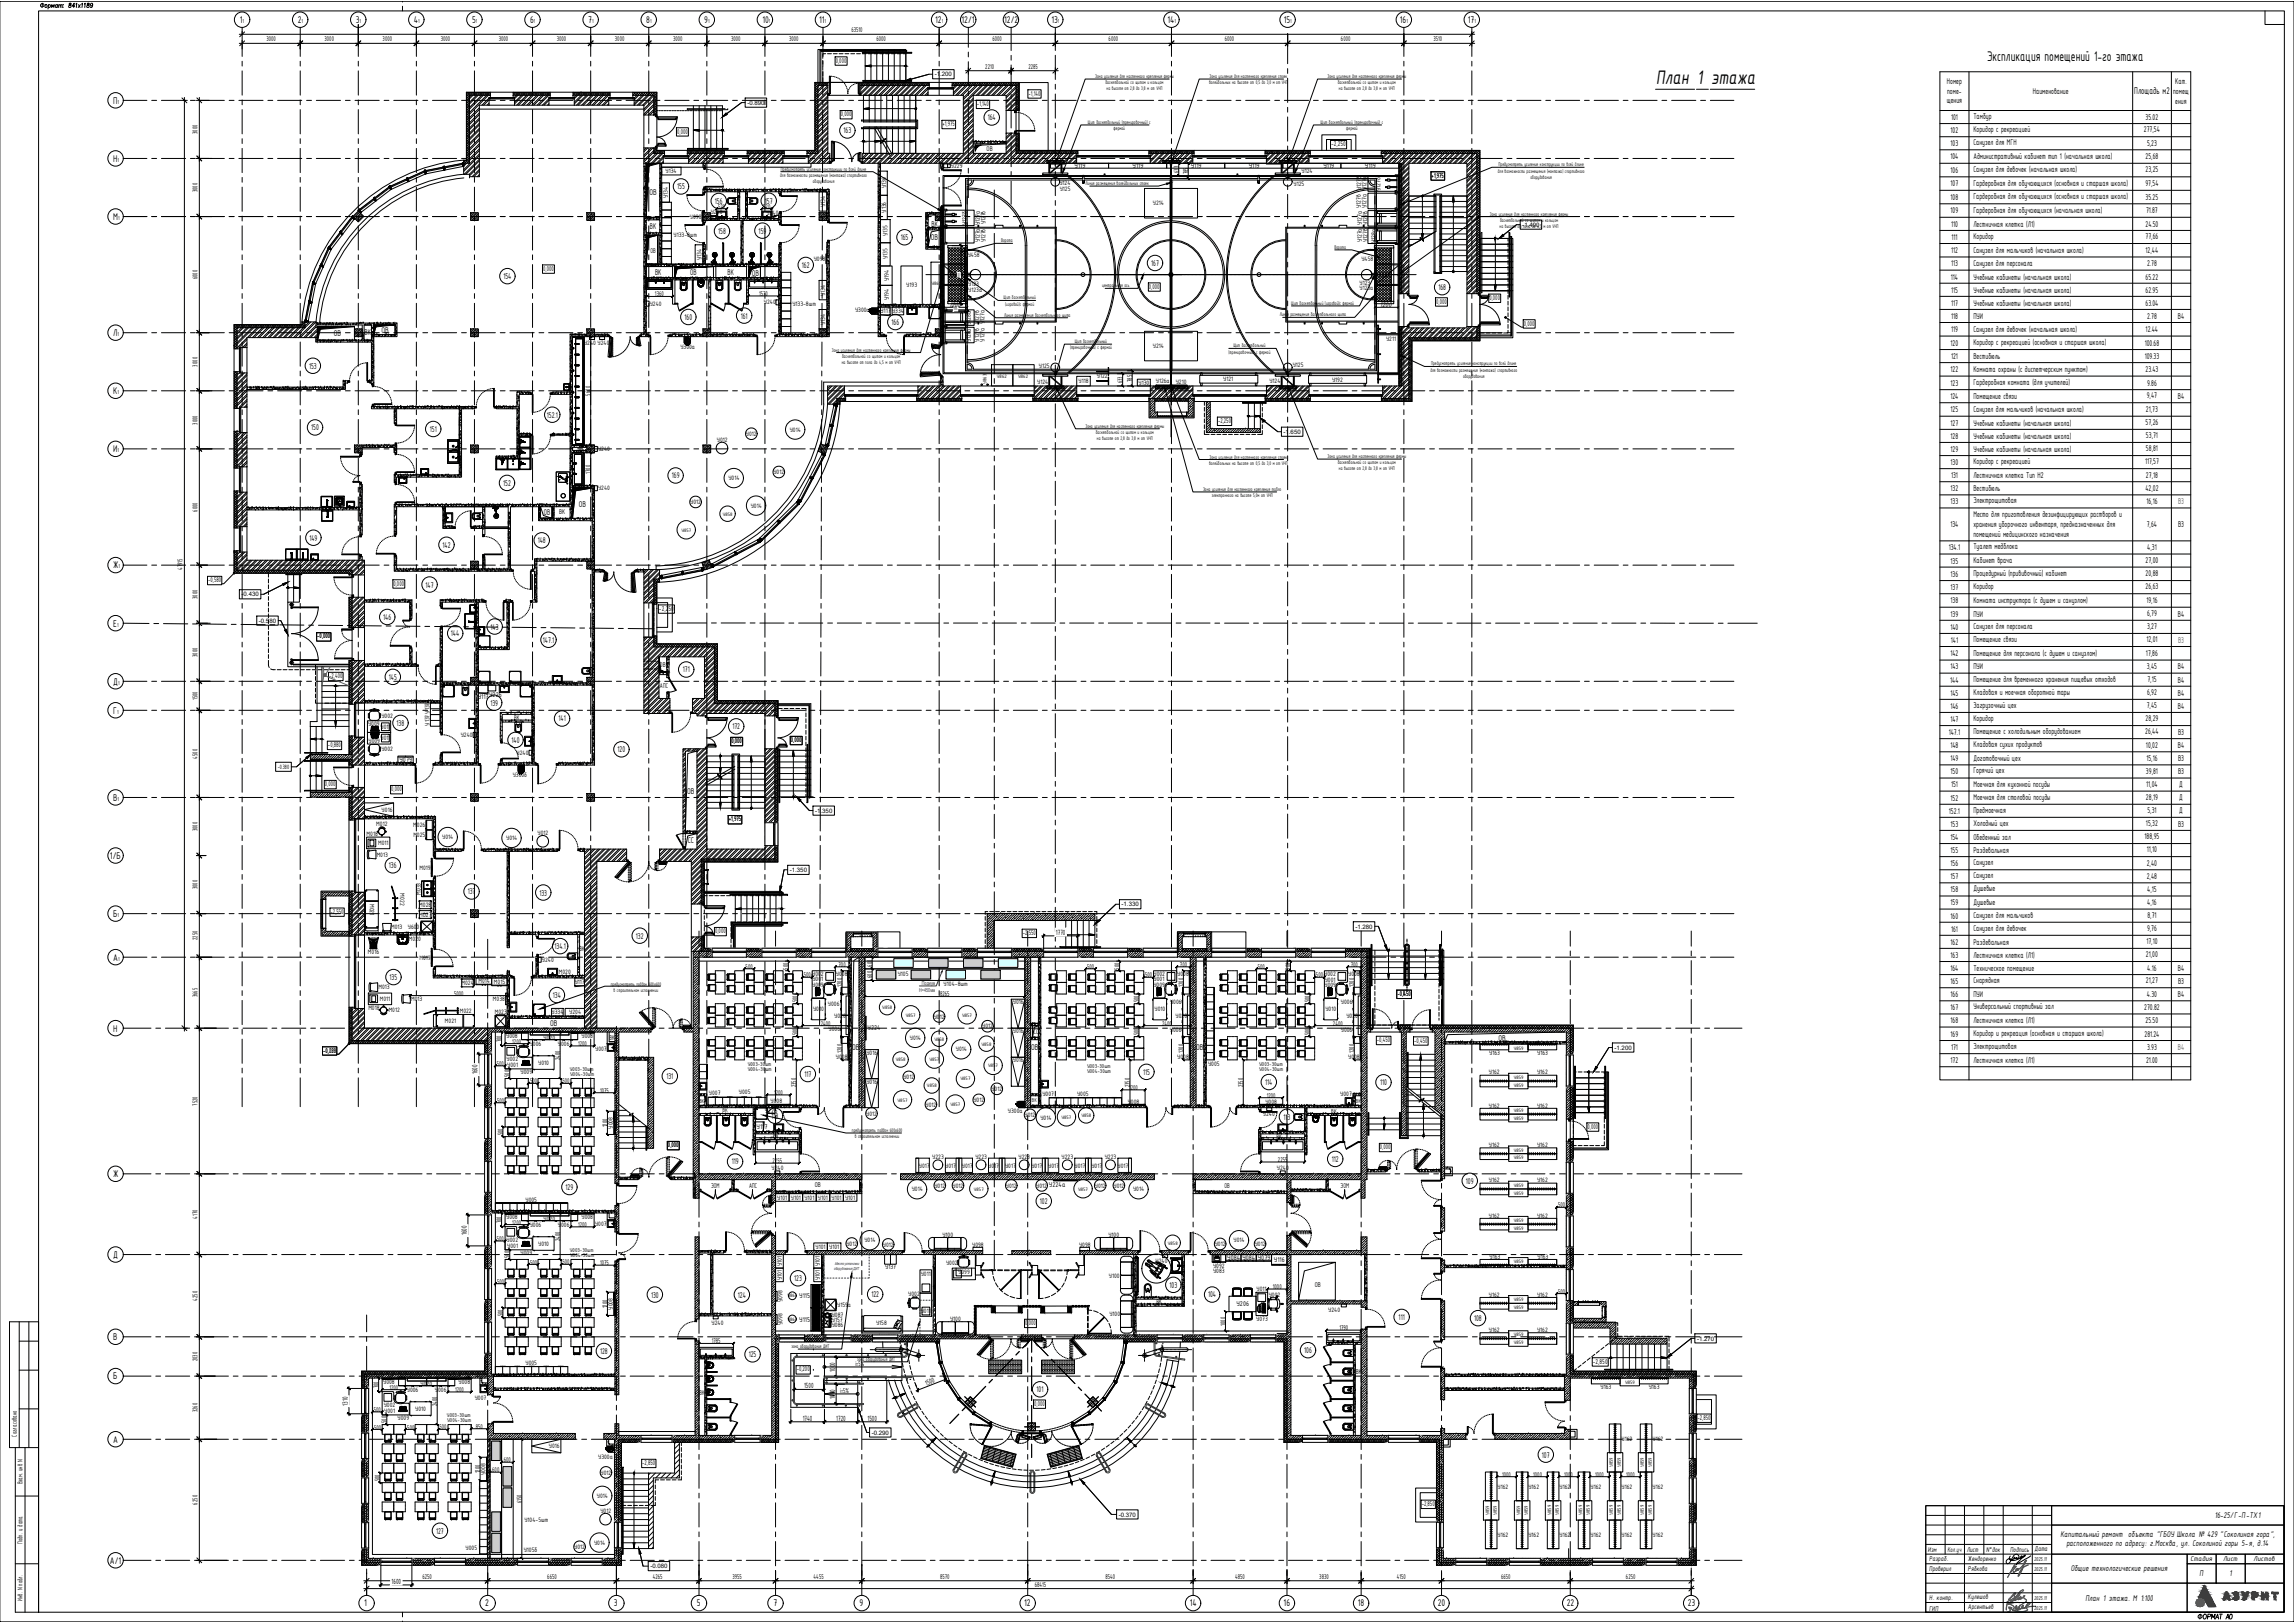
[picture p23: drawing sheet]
<svg xmlns="http://www.w3.org/2000/svg" width="1189mm" height="841mm" viewBox="0 0 1189 841" stroke-linecap="round" stroke-linejoin="round" font-family="sans-serif">
<defs><g id="words">
<text font-size="11" x="858" y="43">План 1 этажа</text>
<text font-size="7.8" x="1030" y="32">Экспликация помещений 1-го этажа</text>
<text font-size="5.7" x="1138" y="840">ФОРМАТ А0</text>
<g font-size="5.4">
<text x="124" y="12">1</text>
<text x="154" y="12">2</text>
<text x="184" y="12">3</text>
<text x="215" y="12">4</text>
<text x="245" y="12">5</text>
<text x="275" y="12">6</text>
<text x="305" y="12">7</text>
<text x="335" y="12">8</text>
<text x="365" y="12">9</text>
<text x="395" y="12">10</text>
<text x="424" y="12">11</text>
<text x="485" y="12">12</text>
<text x="498" y="12">12/1</text>
<text x="520" y="12">12/2</text>
<text x="545" y="12">13</text>
<text x="605" y="12">14</text>
<text x="665" y="12">15</text>
<text x="726" y="12">16</text>
<text x="761" y="12">17</text>
<text x="59" y="54">П</text>
<text x="1106" y="49">Площадь м2</text>
<text x="59" y="84">Н</text>
<text x="59" y="114">М</text>
<text x="59" y="174">Л</text>
<text x="59" y="204">К</text>
<text x="59" y="234">И</text>
<text x="59" y="295">Ж</text>
<text x="59" y="325">Е</text>
<text x="59" y="355">Д</text>
<text x="59" y="370">Г</text>
<text x="59" y="415">В</text>
<text x="57" y="445">1/Б</text>
<text x="59" y="475">Б</text>
<text x="59" y="498">А</text>
<text x="59" y="535">Н</text>
<text x="59" y="610">Ж</text>
<text x="59" y="652">Д</text>
<text x="59" y="694">В</text>
<text x="59" y="715">Б</text>
<text x="59" y="748">А</text>
<text x="57" y="810">А/1</text>
<text x="189" y="832">1</text>
<text x="251" y="832">2</text>
<text x="318" y="832">3</text>
<text x="361" y="832">5</text>
<text x="401" y="832">7</text>
<text x="445" y="832">9</text>
<text x="531" y="832">12</text>
<text x="617" y="832">14</text>
<text x="665" y="832">16</text>
<text x="704" y="832">18</text>
<text x="745" y="832">20</text>
<text x="812" y="832">22</text>
<text x="875" y="832">23</text>
</g>
<g font-size="4.7">
<text x="1009" y="43">Номер</text>
<text x="1127" y="44">Кат.</text>
<text x="1009" y="54">щения</text>
<text x="1009" y="48">поме-</text>
<text x="1054" y="49">Наименование</text>
<text x="1126" y="49">помещ</text>
<text x="1127" y="54">ения</text>
<text x="512" y="62">164</text>
<text x="1011" y="62">101</text>
<text x="1023" y="62">Тамбур</text>
<text x="1112" y="62">35.02</text>
<text x="437" y="69">163</text>
<text x="1011" y="69">102</text>
<text x="1023" y="68">Коридор с рекреацией</text>
<text x="1111" y="69">277,54</text>
<text x="1011" y="76">103</text>
<text x="1023" y="75">Санузел для МГН</text>
<text x="1113" y="75">5,23</text>
<text x="1011" y="83">104</text>
<text x="1023" y="82">Административный кабинет тип 1 (начальная школа)</text>
<text x="1112" y="82">25,68</text>
<text x="1011" y="90">106</text>
<text x="1023" y="89">Санузел для девочек (начальная школа)</text>
<text x="1112" y="89">23,25</text>
<text x="337" y="101">ОВ</text>
<text x="351" y="98">155</text>
<text x="1011" y="97">107</text>
<text x="1023" y="96">Гардеробная для обучающихся (основная и старшая школа)</text>
<text x="1112" y="96">97,54</text>
<text x="370" y="106">156</text>
<text x="396" y="106">157</text>
<text x="1011" y="104">108</text>
<text x="1023" y="103">Гардеробная для обучающихся (основная и старшая школа)</text>
<text x="1112" y="104">35.25</text>
<text x="1011" y="111">109</text>
<text x="1023" y="110">Гардеробная для обучающихся (начальная школа)</text>
<text x="1112" y="111">71.87</text>
<text x="337" y="119">ВК</text>
<text x="483" y="118">ВК</text>
<text x="1011" y="118">110</text>
<text x="1023" y="118">Лестничная клетка (Л1)</text>
<text x="1112" y="118">24.50</text>
<text x="372" y="121">158</text>
<text x="393" y="121">159</text>
<text x="467" y="124">165</text>
<text x="482" y="124">ОВ</text>
<text x="1011" y="124">111</text>
<text x="1023" y="124">Коридор</text>
<text x="1112" y="124">77,66</text>
<text x="1011" y="131">112</text>
<text x="1023" y="131">Санузел для мальчиков (начальная школа)</text>
<text x="1112" y="131">12,44</text>
<text x="597" y="138">167</text>
<text x="1023" y="138">Санузел для персонала</text>
<text x="339" y="142">ВК</text>
<text x="358" y="143">ОВ</text>
<text x="377" y="143">ВК</text>
<text x="390" y="143">ОВ</text>
<text x="416" y="139">162</text>
<text x="1011" y="138">113</text>
<text x="1113" y="138">2.78</text>
<text x="261" y="145">154</text>
<text x="1011" y="145">114</text>
<text x="1023" y="145">Учебные кабинеты (начальная школа)</text>
<text x="1112" y="145">65.22</text>
<text x="745" y="150">168</text>
<text x="1011" y="152">115</text>
<text x="1023" y="152">Учебные кабинеты (начальная школа)</text>
<text x="1112" y="152">62.95</text>
<text x="1011" y="158">117</text>
<text x="1023" y="158">Учебные кабинеты (начальная школа)</text>
<text x="1112" y="158">63.04</text>
<text x="355" y="166">160</text>
<text x="384" y="165">161</text>
<text x="1011" y="165">118</text>
<text x="1023" y="165">ПУИ</text>
<text x="1113" y="165">2.78</text>
<text x="1129" y="165">В4</text>
<text x="189" y="174">ВК</text>
<text x="198" y="172">ОВ</text>
<text x="462" y="168">166</text>
<text x="1011" y="172">119</text>
<text x="1023" y="172">Санузел для девочек (начальная школа)</text>
<text x="1112" y="172">12.44</text>
<text x="173" y="174">ОВ</text>
<text x="1011" y="179">120</text>
<text x="1023" y="179">Коридор с рекреацией (основная и старшая школа)</text>
<text x="1111" y="179">100.68</text>
<text x="160" y="191">153</text>
<text x="1011" y="186">121</text>
<text x="1023" y="186">Вестибюль</text>
<text x="1111" y="186">109.33</text>
<text x="1011" y="193">122</text>
<text x="1023" y="193">Комната охраны (с диспетчерским пунктом)</text>
<text x="1112" y="193">23.43</text>
<text x="1011" y="200">123</text>
<text x="1023" y="200">Гардеробная комната (для учителей)</text>
<text x="1113" y="200">9.86</text>
<text x="1011" y="207">124</text>
<text x="1023" y="207">Помещение связи</text>
<text x="1113" y="206">9,47</text>
<text x="1129" y="207">В4</text>
<text x="1011" y="214">125</text>
<text x="1023" y="213">Санузел для мальчиков (начальная школа)</text>
<text x="1112" y="213">21,73</text>
<text x="283" y="216">152.1</text>
<text x="1011" y="221">127</text>
<text x="1023" y="221">Учебные кабинеты (начальная школа)</text>
<text x="1112" y="220">57,26</text>
<text x="161" y="223">150</text>
<text x="223" y="224">151</text>
<text x="1011" y="227">128</text>
<text x="1023" y="227">Учебные кабинеты (начальная школа)</text>
<text x="1112" y="227">53,71</text>
<text x="1112" y="234">58,81</text>
<text x="1011" y="234">129</text>
<text x="1023" y="234">Учебные кабинеты (начальная школа)</text>
<text x="1011" y="241">130</text>
<text x="1023" y="241">Коридор с рекреацией</text>
<text x="1112" y="241">117,57</text>
<text x="261" y="252">152</text>
<text x="348" y="248">169</text>
<text x="1011" y="248">131</text>
<text x="1023" y="248">Лестничная клетка Тип Н2</text>
<text x="1112" y="247">27,18</text>
<text x="1011" y="255">132</text>
<text x="1023" y="255">Вестибюль</text>
<text x="1112" y="254">42,02</text>
<text x="300" y="263">ОВ</text>
<text x="1011" y="261">133</text>
<text x="1023" y="261">Электрощитовая</text>
<text x="1112" y="261">16,16</text>
<text x="282" y="267">ОВ</text>
<text x="1023" y="268">Место для приготовления дезинфицирующих растворов и</text>
<text x="1011" y="273">134</text>
<text x="1023" y="273">хранения уборочного инвентаря, предназначенных для</text>
<text x="1113" y="273">7,64</text>
<text x="1129" y="273">В3</text>
<text x="160" y="280">149</text>
<text x="279" y="282">148</text>
<text x="1023" y="278">помещений медицинского назначения</text>
<text x="229" y="284">142</text>
<text x="1010" y="285">134.1</text>
<text x="1023" y="285">Туалет медблока</text>
<text x="1113" y="285">4,31</text>
<text x="1011" y="292">135</text>
<text x="1023" y="292">Кабинет врача</text>
<text x="1112" y="292">27,00</text>
<text x="1011" y="299">136</text>
<text x="1023" y="299">Процедурный (прививочный) кабинет</text>
<text x="1112" y="299">20,88</text>
<text x="221" y="304">147</text>
<text x="1011" y="306">137</text>
<text x="1023" y="305">Коридор</text>
<text x="1112" y="305">26,63</text>
<text x="1011" y="313">138</text>
<text x="1023" y="312">Комната инструктора (с душем и санузлом)</text>
<text x="1112" y="312">19,16</text>
<text x="199" y="321">146</text>
<text x="1011" y="320">139</text>
<text x="1023" y="320">ПУИ</text>
<text x="1113" y="319">6,79</text>
<text x="1129" y="320">В4</text>
<text x="234" y="330">144</text>
<text x="254" y="326">143</text>
<text x="1011" y="326">140</text>
<text x="1023" y="326">Санузел для персонала</text>
<text x="1113" y="326">3,27</text>
<text x="281" y="333">147.1</text>
<text x="1011" y="333">141</text>
<text x="1023" y="333">Помещение связи</text>
<text x="1112" y="333">12,01</text>
<text x="1011" y="340">142</text>
<text x="1023" y="340">Помещение для персонала (с душем и санузлом)</text>
<text x="1112" y="340">17,86</text>
<text x="1011" y="347">143</text>
<text x="1023" y="347">ПУИ</text>
<text x="1113" y="347">3,45</text>
<text x="1129" y="347">В4</text>
<text x="201" y="352">145</text>
<text x="354" y="348">171</text>
<text x="1011" y="354">144</text>
<text x="1023" y="353">Помещение для временного хранения пищевых отходов</text>
<text x="1113" y="353">7,15</text>
<text x="1129" y="354">В4</text>
<text x="254" y="366">139</text>
<text x="1011" y="360">145</text>
<text x="1023" y="360">Кладовая и моечная оборотной тары</text>
<text x="1113" y="360">6,92</text>
<text x="1129" y="360">В4</text>
<text x="1011" y="367">146</text>
<text x="1023" y="367">Загрузочный цех</text>
<text x="1113" y="367">7,45</text>
<text x="1129" y="367">В4</text>
<text x="206" y="376">138</text>
<text x="289" y="374">141</text>
<text x="380" y="378">172</text>
<text x="1011" y="374">147</text>
<text x="1023" y="374">Коридор</text>
<text x="1112" y="374">28,29</text>
<text x="1010" y="381">147.1</text>
<text x="1023" y="380">Помещение с холодильным оборудованием</text>
<text x="1112" y="381">26,44</text>
<text x="1129" y="381">В3</text>
<text x="265" y="385">140</text>
<text x="320" y="390">120</text>
<text x="1011" y="388">148</text>
<text x="1023" y="387">Кладовая сухих продуктов</text>
<text x="1112" y="387">10,02</text>
<text x="1129" y="388">В4</text>
<text x="1011" y="394">149</text>
<text x="1023" y="394">Доготовочный цех</text>
<text x="1112" y="394">15,16</text>
<text x="1129" y="394">В3</text>
<text x="1011" y="401">150</text>
<text x="1023" y="401">Горячий цех</text>
<text x="1112" y="401">39,81</text>
<text x="1129" y="401">В3</text>
<text x="1023" y="408">Моечная для кухонной посуды</text>
<text x="1112" y="408">11,04</text>
<text x="1129" y="408">Д</text>
<text x="356" y="411">ОВ</text>
<text x="1011" y="408">151</text>
<text x="1011" y="415">152</text>
<text x="1023" y="414">Моечная для столовой посуды</text>
<text x="1112" y="415">28,19</text>
<text x="1129" y="415">Д</text>
<text x="1010" y="422">152.1</text>
<text x="1023" y="421">Предмоечная</text>
<text x="1113" y="421">5,31</text>
<text x="1129" y="421">Д</text>
<text x="1011" y="428">153</text>
<text x="1023" y="428">Холодный цех</text>
<text x="1112" y="428">15,32</text>
<text x="1129" y="428">В3</text>
<text x="356" y="437">CC</text>
<text x="1011" y="435">154</text>
<text x="1023" y="435">Обеденный зал</text>
<text x="1111" y="435">188,95</text>
<text x="1011" y="442">155</text>
<text x="1023" y="442">Раздевальная</text>
<text x="1113" y="442">11,10</text>
<text x="202" y="450">136</text>
<text x="1011" y="449">156</text>
<text x="1023" y="448">Санузел</text>
<text x="1113" y="449">2,40</text>
<text x="1011" y="456">157</text>
<text x="1023" y="455">Санузел</text>
<text x="1113" y="455">2,48</text>
<text x="1023" y="462">Душевые</text>
<text x="242" y="463">137</text>
<text x="280" y="464">133</text>
<text x="1011" y="462">158</text>
<text x="1113" y="462">4,15</text>
<text x="1011" y="469">159</text>
<text x="1023" y="469">Душевые</text>
<text x="1113" y="469">4,16</text>
<text x="1011" y="476">160</text>
<text x="1023" y="476">Санузел для мальчиков</text>
<text x="1113" y="476">8,71</text>
<text x="1011" y="483">161</text>
<text x="1023" y="482">Санузел для девочек</text>
<text x="1113" y="482">9,76</text>
<text x="287" y="492">134.1</text>
<text x="330" y="486">132</text>
<text x="1011" y="490">162</text>
<text x="1023" y="490">Раздевальная</text>
<text x="1112" y="489">17,10</text>
<text x="1011" y="496">163</text>
<text x="1023" y="496">Лестничная клетка (Л1)</text>
<text x="1112" y="496">21,00</text>
<text x="1011" y="503">164</text>
<text x="1023" y="503">Техническое помещение</text>
<text x="1113" y="503">4.16</text>
<text x="1129" y="503">В4</text>
<text x="202" y="508">135</text>
<text x="1011" y="510">165</text>
<text x="1023" y="509">Снарядная</text>
<text x="1112" y="510">21,27</text>
<text x="1129" y="510">В3</text>
<text x="287" y="517">134</text>
<text x="1011" y="517">166</text>
<text x="1023" y="517">ПУИ</text>
<text x="1113" y="517">4.30</text>
<text x="1129" y="517">В4</text>
<text x="1011" y="524">167</text>
<text x="1023" y="523">Универсальный спортивный зал</text>
<text x="1111" y="524">270.82</text>
<text x="285" y="532">ОВ</text>
<text x="1011" y="530">168</text>
<text x="1023" y="530">Лестничная клетка (Л1)</text>
<text x="1112" y="530">25.50</text>
<text x="777" y="539">ОВ</text>
<text x="1011" y="537">169</text>
<text x="1023" y="537">Коридор и рекреация (основная и старшая школа)</text>
<text x="1111" y="537">281.24</text>
<text x="442" y="544">ОВ</text>
<text x="534" y="544">ОВ</text>
<text x="620" y="544">ОВ</text>
<text x="1011" y="544">171</text>
<text x="1023" y="544">Электрощитовая</text>
<text x="1113" y="544">3.93</text>
<text x="1011" y="551">172</text>
<text x="1023" y="551">Лестничная клетка (Л1)</text>
<text x="1112" y="551">21.00</text>
<text x="592" y="557">115</text>
<text x="345" y="559">131</text>
<text x="417" y="558">117</text>
<text x="656" y="562">114</text>
<text x="715" y="562">110</text>
<text x="400" y="580">118</text>
<text x="665" y="580">113</text>
<text x="379" y="603">119</text>
<text x="690" y="602">112</text>
<text x="293" y="617">129</text>
<text x="760" y="613">109</text>
<text x="539" y="624">102</text>
<text x="412" y="664">123</text>
<text x="606" y="667">103</text>
<text x="337" y="672">130</text>
<text x="382" y="672">124</text>
<text x="452" y="672">122</text>
<text x="626" y="672">104</text>
<text x="725" y="684">111</text>
<text x="764" y="685">108</text>
<text x="311" y="702">128</text>
<text x="676" y="701">106</text>
<text x="388" y="703">125</text>
<text x="537" y="721">101</text>
<text x="799" y="755">107</text>
<text x="1148" y="787">16-25/Г-П-ТХ1</text>
<text x="226" y="795">127</text>
<text x="1068" y="796">Капитальный ремонт объекта &quot;ГБОУ Школа № 429 &quot;Соколиная гора&quot;,</text>
<text x="1071" y="801">расположенного по адресу: г.Москва, ул. Соколиной горы 5-я, д.14</text>
<text x="1073" y="814">Общие технологические решения</text>
<text x="1140" y="817">П</text>
<text x="1155" y="817">1</text>
<text x="1081" y="829">План 1 этажа. М 1:100</text>
</g>
<g font-size="4.7" fill="#ed1f24">
<text x="1129" y="261">В3</text>
<text x="1129" y="333">В3</text>
<text x="1129" y="544">В4</text>
</g>
<g font-size="4.2">
<text x="547" y="484">1770</text>
<text x="248" y="557" transform="rotate(-90 248 557)">1600</text>
<text x="242" y="640" transform="rotate(-90 242 640)">1600</text>
<text x="433" y="711" transform="rotate(-90 433 711)">1000</text>
<text x="417" y="719">1500</text>
<text x="480" y="718" transform="rotate(-22 480 718)">1500</text>
<text x="433" y="725" transform="rotate(-90 433 725)">1000</text>
<text x="180" y="728" transform="rotate(-90 180 728)">1310</text>
<text x="416" y="736">1740</text>
<text x="433" y="736">1720</text>
<text x="450" y="736">1500</text>
<text x="203" y="821">1600</text>
</g>
<g font-size="3.9">
<text x="441" y="17">63510</text>
<text x="138" y="21">3000</text>
<text x="168" y="21">3000</text>
<text x="198" y="21">3000</text>
<text x="228" y="21">3000</text>
<text x="259" y="21">3000</text>
<text x="289" y="21">3000</text>
<text x="319" y="21">3000</text>
<text x="349" y="21">3000</text>
<text x="379" y="21">3000</text>
<text x="409" y="21">3000</text>
<text x="454" y="21">6000</text>
<text x="514" y="21">6000</text>
<text x="575" y="21">6000</text>
<text x="635" y="21">6000</text>
<text x="695" y="21">6000</text>
<text x="743" y="21">3510</text>
<text x="433" y="32">0,000</text>
<text x="511" y="36">2210</text>
<text x="533" y="36">2285</text>
<text x="533" y="50">-1,140</text>
<text x="506" y="55">-1,140</text>
<text x="436" y="60">0,000</text>
<text x="488" y="65">+1,975</text>
<text x="102" y="70" transform="rotate(-90 102 70)">3000</text>
<text x="351" y="69">0,000</text>
<text x="690" y="76">-2,250</text>
<text x="511" y="78">ОВ</text>
<text x="557" y="87">У119</text>
<text x="587" y="87">У119</text>
<text x="611" y="90" transform="rotate(-90 611 90)">633</text>
<text x="617" y="87">У119</text>
<text x="647" y="87">У119</text>
<text x="686" y="87">У119</text>
<text x="707" y="87">У119</text>
<text x="616" y="90" transform="rotate(-90 616 90)">785</text>
<text x="742" y="92">+1,975</text>
<text x="102" y="100" transform="rotate(-90 102 100)">3000</text>
<text x="372" y="108">520</text>
<text x="396" y="108">520</text>
<text x="337" y="131">ОВ</text>
<text x="281" y="140">0,000</text>
<text x="102" y="145" transform="rotate(-90 102 145)">6000</text>
<text x="595" y="150">0,000</text>
<text x="339" y="154">1360</text>
<text x="393" y="153">1570</text>
<text x="772" y="155">0,000</text>
<text x="492" y="159">1200</text>
<text x="715" y="159">1200</text>
<text x="744" y="157">0,000</text>
<text x="456" y="162">У117</text>
<text x="790" y="169">0,000</text>
<text x="102" y="190" transform="rotate(-90 102 190)">3000</text>
<text x="587" y="198" transform="rotate(-90 587 198)">785</text>
<text x="582" y="199" transform="rotate(-90 582 199)">633</text>
<text x="306" y="205" transform="rotate(-90 306 205)">5600</text>
<text x="102" y="220" transform="rotate(-90 102 220)">3000</text>
<text x="631" y="219">-2,250</text>
<text x="306" y="245" transform="rotate(-90 306 245)">1700</text>
<text x="102" y="265" transform="rotate(-90 102 265)">6000</text>
<text x="290" y="267">ВК</text>
<text x="95" y="295" transform="rotate(-90 95 295)">47915</text>
<text x="108" y="302">-0,580</text>
<text x="204" y="303">0,000</text>
<text x="102" y="310" transform="rotate(-90 102 310)">3000</text>
<text x="342" y="316">-2,250</text>
<text x="164" y="331">-0,000</text>
<text x="102" y="340" transform="rotate(-90 102 340)">3000</text>
<text x="342" y="346">ОВ</text>
<text x="171" y="351">-2,400</text>
<text x="342" y="357">АПС</text>
<text x="102" y="363" transform="rotate(-90 102 363)">1500</text>
<text x="248" y="362">У117</text>
<text x="254" y="361">У226</text>
<text x="266" y="373">ВК</text>
<text x="170" y="387">-0,880</text>
<text x="379" y="385">0,000</text>
<text x="410" y="385">0,000</text>
<text x="102" y="393" transform="rotate(-90 102 393)">4500</text>
<text x="207" y="395">У079</text>
<text x="168" y="407">0,000</text>
<text x="203" y="410">0,000</text>
<text x="378" y="426">+1,975</text>
<text x="102" y="431" transform="rotate(-90 102 431)">3000</text>
<text x="102" y="461" transform="rotate(-90 102 461)">3000</text>
<text x="171" y="474">-2,550</text>
<text x="371" y="484">0,000</text>
<text x="530" y="484">-2,550</text>
<text x="102" y="487" transform="rotate(-90 102 487)">2250</text>
<text x="300" y="493">ВК</text>
<text x="386" y="502">500</text>
<text x="409" y="502" transform="rotate(-90 409 502)">500</text>
<text x="435" y="501">700</text>
<text x="452" y="501" transform="rotate(-90 452 501)">600</text>
<text x="563" y="502">500</text>
<text x="580" y="502" transform="rotate(-90 580 502)">500</text>
<text x="612" y="501">700</text>
<text x="652" y="502">500</text>
<text x="669" y="502" transform="rotate(-90 669 502)">500</text>
<text x="700" y="501">700</text>
<text x="417" y="506">500</text>
<text x="452" y="507" transform="rotate(-90 452 507)">600</text>
<text x="593" y="506">500</text>
<text x="682" y="506">500 У002</text>
<text x="235" y="516">5000</text>
<text x="436" y="511" transform="rotate(-90 436 511)">1200</text>
<text x="613" y="511" transform="rotate(-90 613 511)">1200</text>
<text x="702" y="511" transform="rotate(-90 702 511)">1200</text>
<text x="102" y="517" transform="rotate(-90 102 517)">3665</text>
<text x="413" y="519" transform="rotate(-90 413 519)">500</text>
<text x="487" y="516">8265</text>
<text x="590" y="519" transform="rotate(-90 590 519)">500</text>
<text x="679" y="519" transform="rotate(-90 679 519)">500</text>
<text x="724" y="516">-0,450</text>
<text x="425" y="531">2400</text>
<text x="450" y="534">У224</text>
<text x="602" y="531">2400</text>
<text x="691" y="531">2400</text>
<text x="316" y="539">ВК</text>
<text x="413" y="536" transform="rotate(-90 413 536)">500</text>
<text x="536" y="536">CC</text>
<text x="590" y="536" transform="rotate(-90 590 536)">500</text>
<text x="679" y="536" transform="rotate(-90 679 536)">500</text>
<text x="714" y="540">-0,450</text>
<text x="167" y="545">-0,028</text>
<text x="167" y="545">-0,280</text>
<text x="260" y="540" transform="rotate(-90 260 540)">700</text>
<text x="265" y="541">1200</text>
<text x="300" y="542">1200</text>
<text x="436" y="545" transform="rotate(-90 436 545)">1200</text>
<text x="613" y="545" transform="rotate(-90 613 545)">1200</text>
<text x="702" y="545" transform="rotate(-90 702 545)">1200</text>
<text x="733" y="540">-0,450</text>
<text x="290" y="549" transform="rotate(-90 290 549)">2400</text>
<text x="257" y="552">500</text>
<text x="264" y="558" transform="rotate(-90 264 558)">500</text>
<text x="275" y="561">500</text>
<text x="292" y="561">500</text>
<text x="413" y="563" transform="rotate(-90 413 563)">2350</text>
<text x="586" y="563" transform="rotate(-90 586 563)">2350</text>
<text x="644" y="563" transform="rotate(-90 644 563)">2350</text>
<text x="311" y="566">1075</text>
<text x="401" y="567">1200</text>
<text x="585" y="565">1200</text>
<text x="656" y="569">1200</text>
<text x="102" y="573" transform="rotate(-90 102 573)">7520</text>
<text x="258" y="572">500</text>
<text x="396" y="577">У226</text>
<text x="315" y="584" transform="rotate(-90 315 584)">1200</text>
<text x="392" y="585">У117</text>
<text x="823" y="585">0,000</text>
<text x="261" y="588" transform="rotate(-90 261 588)">500</text>
<text x="662" y="590">ВК</text>
<text x="346" y="594">0,000</text>
<text x="715" y="595">0,000</text>
<text x="400" y="603">2255</text>
<text x="662" y="602">2255</text>
<text x="368" y="615">ЭОМ</text>
<text x="388" y="616">АПС</text>
<text x="422" y="615">ОВ</text>
<text x="635" y="616">ОВ</text>
<text x="695" y="615">ЭОМ</text>
<text x="807" y="626">500</text>
<text x="102" y="632" transform="rotate(-90 102 632)">4170</text>
<text x="260" y="634" transform="rotate(-90 260 634)">700</text>
<text x="265" y="635">1200</text>
<text x="300" y="636">1200</text>
<text x="257" y="643">500</text>
<text x="290" y="643" transform="rotate(-90 290 643)">2400</text>
<text x="264" y="652" transform="rotate(-90 264 652)">500</text>
<text x="636" y="653">У084</text>
<text x="644" y="653">У084</text>
<text x="652" y="653">У079</text>
<text x="660" y="654">У116</text>
<text x="275" y="655">500</text>
<text x="292" y="655">500</text>
<text x="311" y="656">1075</text>
<text x="258" y="665">500</text>
<text x="660" y="668">1000</text>
<text x="681" y="667">ОВ</text>
<text x="807" y="670">500</text>
<text x="102" y="674" transform="rotate(-90 102 674)">4250</text>
<text x="315" y="678" transform="rotate(-90 315 678)">1200</text>
<text x="414" y="673">У115</text>
<text x="599" y="676">ВК</text>
<text x="641" y="677">У206</text>
<text x="261" y="682" transform="rotate(-90 261 682)">500</text>
<text x="414" y="685">У115</text>
<text x="531" y="687">0,000</text>
<text x="635" y="687" transform="rotate(-90 635 687)">1000</text>
<text x="694" y="689">1790</text>
<text x="369" y="696">1785</text>
<text x="102" y="705" transform="rotate(-90 102 705)">2030</text>
<text x="443" y="708">i=5%</text>
<text x="825" y="707">-2,850</text>
<text x="413" y="711">-0,200</text>
<text x="703" y="712">ВК</text>
<text x="196" y="719" transform="rotate(-90 196 719)">700</text>
<text x="202" y="720">1200</text>
<text x="236" y="721">1200</text>
<text x="362" y="723">ВК</text>
<text x="435" y="722">i=5%</text>
<text x="102" y="732" transform="rotate(-90 102 732)">3260</text>
<text x="194" y="732">500</text>
<text x="227" y="729" transform="rotate(-90 227 729)">2400</text>
<text x="536" y="728">0,000</text>
<text x="200" y="737" transform="rotate(-90 200 737)">500</text>
<text x="880" y="736">-2,850</text>
<text x="194" y="741">500</text>
<text x="211" y="741">500</text>
<text x="228" y="741">500</text>
<text x="247" y="740">850</text>
<text x="9" y="744" transform="rotate(-90 9 744)">Согласовано</text>
<text x="261" y="758">600</text>
<text x="333" y="759">-2,850</text>
<text x="197" y="768" transform="rotate(-90 197 768)">500</text>
<text x="249" y="763" transform="rotate(-90 249 763)">1200</text>
<text x="255" y="763">600</text>
<text x="779" y="765">1000</text>
<text x="795" y="765">1000</text>
<text x="811" y="765">1000</text>
<text x="827" y="765">1000</text>
<text x="843" y="765">1000</text>
<text x="12" y="769" transform="rotate(-90 12 769)">Взам. инв N</text>
<text x="102" y="780" transform="rotate(-90 102 780)">6250</text>
<text x="270" y="779" transform="rotate(-90 270 779)">6150</text>
<text x="737" y="780">-2,850</text>
<text x="12" y="800" transform="rotate(-90 12 800)">Подп. и дата</text>
<text x="1054" y="804">Дата</text>
<text x="999" y="804">Изм</text>
<text x="1000" y="809">Разраб.</text>
<text x="1009" y="804">Кол.уч</text>
<text x="1019" y="804">Лист</text>
<text x="1020" y="809">Жендоренко</text>
<text x="1029" y="804">N°док</text>
<text x="1042" y="804">Подпись</text>
<text x="1135" y="809">Стадия</text>
<text x="1152" y="809">Лист</text>
<text x="1168" y="809">Листов</text>
<text x="1000" y="814">Проверил</text>
<text x="1020" y="814">Рябкова</text>
<text x="219" y="818">6250</text>
<text x="284" y="818">6650</text>
<text x="338" y="818">4265</text>
<text x="380" y="818">3955</text>
<text x="422" y="818">4455</text>
<text x="487" y="818">8570</text>
<text x="573" y="818">8540</text>
<text x="640" y="818">4850</text>
<text x="684" y="818">3830</text>
<text x="724" y="818">4150</text>
<text x="778" y="818">6650</text>
<text x="843" y="818">6250</text>
<text x="536" y="822">68415</text>
<text x="12" y="830" transform="rotate(-90 12 830)">Инв. N подл.</text>
<text x="1000" y="829">Н. контр.</text>
<text x="1020" y="834">Арсентьев</text>
<text x="1020" y="829">Кулешов</text>
<text x="1000" y="835">ГИП</text>
</g>
<g font-size="3.6">
<text x="345" y="90">У134</text>
<text x="493" y="87">У229</text>
<text x="675" y="90">У124</text>
<text x="549" y="96">У124</text>
<text x="459" y="98" transform="rotate(-90 459 98)">У136</text>
<text x="549" y="99">У125</text>
<text x="670" y="97">У125</text>
<text x="715" y="99" transform="rotate(-90 715 99)">У127б</text>
<text x="346" y="103" transform="rotate(-90 346 103)">У134</text>
<text x="428" y="107" transform="rotate(-90 428 107)">У134</text>
<text x="597" y="106">У214</text>
<text x="358" y="113">У098</text>
<text x="368" y="111">У240</text>
<text x="397" y="111">У240</text>
<text x="459" y="110" transform="rotate(-90 459 110)">У136</text>
<text x="501" y="117" transform="rotate(-90 501 117)">У127б</text>
<text x="508" y="116" transform="rotate(-90 508 116)">У127а</text>
<text x="511" y="116" transform="rotate(-90 511 116)">У127в</text>
<text x="706" y="117" transform="rotate(-90 706 117)">У127а У127в У127в</text>
<text x="709" y="116" transform="rotate(-90 709 116)">У127в У127а У127а</text>
<text x="349" y="123">У133-8шт</text>
<text x="460" y="122" transform="rotate(-90 460 122)">У135</text>
<text x="508" y="126" transform="rotate(-90 508 126)">У127а</text>
<text x="511" y="126" transform="rotate(-90 511 126)">У127в</text>
<text x="706" y="126" transform="rotate(-90 706 126)">У127а</text>
<text x="709" y="126" transform="rotate(-90 709 126)">У127в</text>
<text x="713" y="126" transform="rotate(-90 713 126)">У128а</text>
<text x="363" y="135" transform="rotate(-90 363 135)">У134</text>
<text x="422" y="135">У098</text>
<text x="460" y="134" transform="rotate(-90 460 134)">У135</text>
<text x="501" y="133">У458</text>
<text x="706" y="135">У458</text>
<text x="461" y="146" transform="rotate(-90 461 146)">У194</text>
<text x="470" y="149">У193</text>
<text x="502" y="148">У123</text>
<text x="705" y="148">У123</text>
<text x="428" y="153" transform="rotate(-90 428 153)">У134</text>
<text x="461" y="156" transform="rotate(-90 461 156)">У194</text>
<text x="502" y="151">У123а</text>
<text x="705" y="151">У123а</text>
<text x="337" y="158">У240</text>
<text x="396" y="158">У240</text>
<text x="411" y="158">У133-8шт</text>
<text x="443" y="162">У300а</text>
<text x="462" y="162">У334</text>
<text x="428" y="168" transform="rotate(-90 428 168)">У134</text>
<text x="503" y="168" transform="rotate(-90 503 168)">У128а</text>
<text x="303" y="179">У240 У240</text>
<text x="503" y="177" transform="rotate(-90 503 177)">У128а</text>
<text x="507" y="177" transform="rotate(-90 507 177)">У127в У127в</text>
<text x="510" y="177" transform="rotate(-90 510 177)">У127а У127а</text>
<text x="718" y="176">У211</text>
<text x="353" y="181">У300а</text>
<text x="597" y="180">У214</text>
<text x="538" y="190">У125</text>
<text x="670" y="190">У125</text>
<text x="568" y="196">У122</text>
<text x="634" y="198">У121</text>
<text x="690" y="198">У192</text>
<text x="538" y="199">У124</text>
<text x="559" y="199">У118</text>
<text x="590" y="199">У130</text>
<text x="599" y="199">У126а</text>
<text x="609" y="199">У210</text>
<text x="658" y="198">У124</text>
<text x="387" y="226">У012</text>
<text x="409" y="224">У014</text>
<text x="310" y="234">У240</text>
<text x="371" y="229">У012</text>
<text x="401" y="246">У012</text>
<text x="378" y="249">У014</text>
<text x="310" y="254">У240</text>
<text x="358" y="261">У012</text>
<text x="389" y="263">У014</text>
<text x="198" y="372">У002</text>
<text x="191" y="376">У009</text>
<text x="197" y="378">У011</text>
<text x="223" y="376" transform="rotate(-90 223 376)">У137 У137</text>
<text x="197" y="384">У011</text>
<text x="239" y="382">У240</text>
<text x="191" y="385">У009</text>
<text x="198" y="389">У002</text>
<text x="268" y="391">У240</text>
<text x="266" y="403">У300б</text>
<text x="198" y="421">У016</text>
<text x="195" y="428">М012</text>
<text x="214" y="429">М026</text>
<text x="190" y="433">М018</text>
<text x="214" y="434">М025</text>
<text x="229" y="435">У014</text>
<text x="262" y="435">У014</text>
<text x="279" y="433">У012</text>
<text x="196" y="438">М011</text>
<text x="195" y="444">М013</text>
<text x="217" y="451">М019</text>
<text x="207" y="463" transform="rotate(90 207 463)">М022</text>
<text x="218" y="464" transform="rotate(-90 218 464)">М033</text>
<text x="192" y="468" transform="rotate(90 192 468)">М021</text>
<text x="217" y="470">М028</text>
<text x="217" y="475">МО27</text>
<text x="203" y="481">М013</text>
<text x="211" y="481">У600</text>
<text x="212" y="488">М020</text>
<text x="191" y="494">М016</text>
<text x="217" y="497">М019</text>
<text x="281" y="499">У240</text>
<text x="248" y="510">М014</text>
<text x="256" y="510">М015</text>
<text x="290" y="505">М020</text>
<text x="298" y="510">У117</text>
<text x="421" y="506">У002</text>
<text x="421" y="509">У001</text>
<text x="433" y="506">У008</text>
<text x="465" y="506">У105</text>
<text x="598" y="506">У002</text>
<text x="598" y="509">У001</text>
<text x="610" y="506">У008</text>
<text x="687" y="509">У001</text>
<text x="699" y="506">У008</text>
<text x="196" y="513">М013</text>
<text x="239" y="510">М024</text>
<text x="421" y="511">У009</text>
<text x="489" y="511">У104-8шт</text>
<text x="598" y="511">У009</text>
<text x="686" y="511">У009</text>
<text x="197" y="519">М011</text>
<text x="213" y="519">М013</text>
<text x="255" y="519">М038</text>
<text x="429" y="522">У006</text>
<text x="525" y="520">У016</text>
<text x="606" y="520">У006</text>
<text x="695" y="520">У006</text>
<text x="191" y="523">М018</text>
<text x="201" y="524">М012</text>
<text x="238" y="525">М022</text>
<text x="256" y="525">М023</text>
<text x="286" y="526">У334</text>
<text x="295" y="526">У204</text>
<text x="421" y="524">У010</text>
<text x="432" y="527">У020</text>
<text x="484" y="528">У012</text>
<text x="598" y="524">У010</text>
<text x="609" y="527">У020</text>
<text x="687" y="524">У010</text>
<text x="698" y="527">У020</text>
<text x="231" y="530">М021</text>
<text x="509" y="533">У012</text>
<text x="262" y="538">У008</text>
<text x="282" y="539">У020</text>
<text x="301" y="538">У008</text>
<text x="429" y="534">У006</text>
<text x="472" y="539">У014</text>
<text x="525" y="536">У016</text>
<text x="606" y="535">У006</text>
<text x="695" y="535">У006</text>
<text x="275" y="542">У006</text>
<text x="289" y="542">У006</text>
<text x="308" y="545">У007</text>
<text x="495" y="545">У014</text>
<text x="263" y="550">У002</text>
<text x="279" y="552">У010</text>
<text x="433" y="549">У008</text>
<text x="449" y="547">У016</text>
<text x="525" y="551">У016</text>
<text x="610" y="549">У008</text>
<text x="699" y="549">У008</text>
<text x="772" y="547">У163</text>
<text x="797" y="547">У163</text>
<text x="263" y="553">У001</text>
<text x="270" y="557">У009</text>
<text x="626" y="553">У005</text>
<text x="772" y="557">У162</text>
<text x="797" y="557">У162</text>
<text x="449" y="562">У016</text>
<text x="468" y="559">У012</text>
<text x="367" y="568">У007</text>
<text x="383" y="567">У005</text>
<text x="514" y="565">У012</text>
<text x="540" y="568">У007</text>
<text x="558" y="568">У005</text>
<text x="695" y="568">У007</text>
<text x="399" y="572">У008</text>
<text x="480" y="573">У012</text>
<text x="504" y="571">У012</text>
<text x="584" y="572">У008</text>
<text x="656" y="572">У008</text>
<text x="772" y="574">У162</text>
<text x="797" y="574">У162</text>
<text x="449" y="578">У012</text>
<text x="522" y="577">У300а</text>
<text x="531" y="579">У012</text>
<text x="539" y="580">У014</text>
<text x="655" y="578">У240</text>
<text x="318" y="585" transform="rotate(-90 318 585)">У008</text>
<text x="772" y="594">У162</text>
<text x="797" y="594">У162</text>
<text x="476" y="605">У017</text>
<text x="483" y="600">У223</text>
<text x="490" y="605">У017</text>
<text x="499" y="605">У017</text>
<text x="505" y="600">У223</text>
<text x="512" y="605">У017</text>
<text x="521" y="605">У017</text>
<text x="528" y="600">У223</text>
<text x="535" y="605">У017</text>
<text x="543" y="605">У017</text>
<text x="550" y="600">У223</text>
<text x="557" y="605">У017</text>
<text x="566" y="605">У017</text>
<text x="573" y="600">У223</text>
<text x="579" y="605">У017</text>
<text x="400" y="606">У240</text>
<text x="662" y="606">У240</text>
<text x="472" y="617">У014</text>
<text x="484" y="615">У012</text>
<text x="494" y="615">У012</text>
<text x="521" y="615">У012</text>
<text x="537" y="615">У012 У224а</text>
<text x="567" y="615">У012</text>
<text x="577" y="615">У012</text>
<text x="587" y="617">У014</text>
<text x="772" y="613">У162</text>
<text x="797" y="613">У162</text>
<text x="272" y="623">У005</text>
<text x="403" y="622">У101</text>
<text x="410" y="622">У101</text>
<text x="417" y="622">У101</text>
<text x="424" y="622">У101</text>
<text x="431" y="622">У101</text>
<text x="438" y="622">У101</text>
<text x="262" y="632">У008</text>
<text x="275" y="636">У006</text>
<text x="282" y="633">У020</text>
<text x="289" y="636">У006</text>
<text x="301" y="632">У008</text>
<text x="308" y="635">У007</text>
<text x="772" y="631">У162</text>
<text x="797" y="631">У162</text>
<text x="488" y="641">У100</text>
<text x="574" y="641">У100</text>
<text x="263" y="644">У002</text>
<text x="263" y="647">У001</text>
<text x="279" y="645">У010</text>
<text x="423" y="647">У101</text>
<text x="430" y="647">У101</text>
<text x="439" y="646">У012</text>
<text x="448" y="644">У014</text>
<text x="458" y="646">У012</text>
<text x="504" y="646">У098</text>
<text x="559" y="646">У098</text>
<text x="630" y="646">У012</text>
<text x="639" y="644">У014</text>
<text x="650" y="646">У012</text>
<text x="270" y="650">У009</text>
<text x="772" y="652">У163</text>
<text x="797" y="652">У163</text>
<text x="405" y="656" transform="rotate(-90 405 656)">У101</text>
<text x="425" y="656" transform="rotate(-90 425 656)">У101</text>
<text x="459" y="658">У137</text>
<text x="490" y="655">У002</text>
<text x="599" y="654">У240</text>
<text x="629" y="660">У083</text>
<text x="629" y="657">У092</text>
<text x="405" y="663" transform="rotate(-90 405 663)">У101</text>
<text x="425" y="663" transform="rotate(-90 425 663)">У101</text>
<text x="477" y="661">У011</text>
<text x="497" y="660">У099</text>
<text x="575" y="662">У100</text>
<text x="471" y="671">У002</text>
<text x="651" y="669">У011</text>
<text x="772" y="672">У162</text>
<text x="797" y="672">У162</text>
<text x="405" y="675" transform="rotate(-90 405 675)">У098</text>
<text x="434" y="677">У159а</text>
<text x="657" y="672">У002</text>
<text x="318" y="679" transform="rotate(-90 318 679)">У008</text>
<text x="431" y="682">У087</text>
<text x="477" y="680">У011</text>
<text x="575" y="682">У100</text>
<text x="688" y="680">У240</text>
<text x="369" y="687">У240</text>
<text x="405" y="687" transform="rotate(-90 405 687)">У098</text>
<text x="431" y="688">У086</text>
<text x="431" y="685">У157</text>
<text x="454" y="687">У158</text>
<text x="492" y="685">У100</text>
<text x="651" y="684">У073</text>
<text x="772" y="690">У162</text>
<text x="797" y="690">У162</text>
<text x="272" y="707">У005</text>
<text x="199" y="717">У008</text>
<text x="218" y="718">У020</text>
<text x="238" y="717">У008</text>
<text x="829" y="720">У163</text>
<text x="854" y="720">У163</text>
<text x="211" y="721">У006</text>
<text x="225" y="721">У006</text>
<text x="246" y="725">У007</text>
<text x="199" y="729">У002</text>
<text x="215" y="731">У010</text>
<text x="199" y="732">У001</text>
<text x="206" y="736">У009</text>
<text x="840" y="747">У162</text>
<text x="856" y="747">У162</text>
<text x="284" y="750">У016</text>
<text x="310" y="756">У300а</text>
<text x="252" y="764" transform="rotate(-90 252 764)">У008</text>
<text x="311" y="764">У012</text>
<text x="776" y="772">У162</text>
<text x="792" y="772">У162</text>
<text x="808" y="772">У162</text>
<text x="824" y="772">У162</text>
<text x="840" y="772">У162</text>
<text x="856" y="772">У162</text>
<text x="309" y="776">У014</text>
<text x="311" y="784">У012</text>
<text x="272" y="789">У104-5шт</text>
<text x="776" y="796">У162</text>
<text x="792" y="796">У162</text>
<text x="808" y="796">У162</text>
<text x="824" y="796">У162</text>
<text x="840" y="796">У162</text>
<text x="856" y="796">У162</text>
<text x="241" y="803">У005</text>
<text x="298" y="803">У012</text>
<text x="308" y="800">У014</text>
<text x="271" y="804">У105б</text>
</g>
<text font-size="3.5" x="144" y="398">-0.380</text>
<g font-size="3.2">
<text x="484" y="40">-1.200</text>
<text x="387" y="54">-0.890</text>
<text x="789" y="118">-1.490</text>
<text x="665" y="225">-1.650</text>
<text x="125" y="309">-0.430</text>
<text x="134" y="323">-0.580</text>
<text x="422" y="421">-1.350</text>
<text x="409" y="452">-1.350</text>
<text x="581" y="470">-1.330</text>
<text x="702" y="481">-1.280</text>
<text x="837" y="544">-1.200</text>
<text x="879" y="695">-1.270</text>
<text x="452" y="743">-0.290</text>
<text x="580" y="786">-0.370</text>
<text x="337" y="813">-0.080</text>
</g>
<g font-size="3.1">
<text x="126" y="12">1</text>
<text x="156" y="12">1</text>
<text x="186" y="12">1</text>
<text x="217" y="12">1</text>
<text x="247" y="12">1</text>
<text x="277" y="12">1</text>
<text x="307" y="12">1</text>
<text x="337" y="12">1</text>
<text x="367" y="12">1</text>
<text x="398" y="12">1</text>
<text x="427" y="12">1</text>
<text x="488" y="12">1</text>
<text x="548" y="12">1</text>
<text x="609" y="12">1</text>
<text x="669" y="12">1</text>
<text x="729" y="12">1</text>
<text x="764" y="12">1</text>
<text x="61" y="54">1</text>
<text x="61" y="84">1</text>
<text x="61" y="114">1</text>
<text x="61" y="174">1</text>
<text x="61" y="204">1</text>
<text x="61" y="234">1</text>
<text x="61" y="295">1</text>
<text x="61" y="325">1</text>
<text x="61" y="355">1</text>
<text x="61" y="370">1</text>
<text x="61" y="415">1</text>
<text x="61" y="475">1</text>
<text x="61" y="498">1</text>
<text x="295" y="555">У003-30шт</text>
<text x="295" y="557">У004-30шт</text>
<text x="387" y="555">У004-30шт</text>
<text x="387" y="552">У003-30шт</text>
<text x="563" y="553">У003-30шт</text>
<text x="563" y="556">У004-30шт</text>
<text x="653" y="555">У004-30шт</text>
<text x="653" y="552">У003-30шт</text>
<text x="362" y="572">ВК</text>
<text x="535" y="571">ВК</text>
<text x="703" y="571">ВК</text>
<text x="374" y="576">ВК</text>
<text x="690" y="577">ВК</text>
<text x="401" y="590">ВК</text>
<text x="295" y="649">У003-30шт</text>
<text x="295" y="651">У004-30шт</text>
<text x="232" y="734">У003-30шт</text>
<text x="232" y="737">У004-30шт</text>
<text x="1054" y="809">2025.11</text>
<text x="1054" y="814">2025.11</text>
<text x="1054" y="829">2025.11</text>
<text x="1054" y="834">2025.11</text>
</g>
<g font-size="2.9">
<text x="568" y="41">Зона усиления для настенного крепления фермы</text>
<text x="627" y="41">Зона усиления для настенного крепления стоек</text>
<text x="688" y="41">Зона усиления для настенного крепления фермы</text>
<text x="573" y="44">баскетбольной со щитом и кольцом</text>
<text x="574" y="47">на высоте от 2,8 до 3,8 м от УЧП</text>
<text x="627" y="44">волейбольных на высоте от 0,5 до 3,0 м от УЧП</text>
<text x="693" y="44">баскетбольной со щитом и кольцом</text>
<text x="694" y="47">на высоте от 2,8 до 3,8 м от УЧП</text>
<text x="564" y="64">Щит баскетбольный (тренировочный) с</text>
<text x="684" y="64">Щит баскетбольный (тренировочный) с</text>
<text x="577" y="68">фермой</text>
<text x="698" y="68">фермой</text>
<text x="405" y="88">Предусмотреть усиление конструкции по всей длине</text>
<text x="776" y="89">для возможности размещения (монтажа) спортивного</text>
<text x="777" y="86">Предусмотреть усиление конструкции по всей длине</text>
<text x="404" y="92">для возможности размещения (монтажа) спортивного</text>
<text x="421" y="95">оборудования</text>
<text x="563" y="96">Линия размещения волейбольных стоек</text>
<text x="793" y="93">оборудования</text>
<text x="772" y="112">Зона усиления для настенного крепления фермы</text>
<text x="777" y="118">на высоте от пола до 4,5</text>
<text x="777" y="115">баскетбольной со щитом и кольцом</text>
<text x="800" y="118">м от УЧП</text>
<text x="519" y="126">Ворота</text>
<text x="692" y="129">Ворота</text>
<text x="571" y="149">центральная ось</text>
<text x="520" y="155">Щит баскетбольный</text>
<text x="521" y="158">(игровой)с фермой</text>
<text x="669" y="158">Щит баскетбольный (игровой)с фермой</text>
<text x="520" y="164">Линия размещения баскетбольного щита</text>
<text x="663" y="164">Линия размещения баскетбольного щита</text>
<text x="557" y="178">Щит баскетбольный</text>
<text x="639" y="180">Щит баскетбольный</text>
<text x="431" y="182">Зона усиления для настенного крепления фермы</text>
<text x="436" y="185">баскетбольной со щитом и кольцом</text>
<text x="555" y="181">(тренировочный) с фермой</text>
<text x="637" y="183">(тренировочный) с фермой</text>
<text x="436" y="189">на высоте от пола до 4,5 м от УЧП</text>
<text x="742" y="189">Предусмотреть усиление конструкции по всей длине</text>
<text x="741" y="193">для возможности размещения (монтажа) спортивного</text>
<text x="758" y="196">оборудования</text>
<text x="563" y="222">Зона усиления для настенного крепления фермы</text>
<text x="568" y="225">баскетбольной со щитом и кольцом</text>
<text x="568" y="228">на высоте от 2,8 до 3,8 м от УЧП</text>
<text x="627" y="238">Зона усиления для настенного крепления стоек</text>
<text x="688" y="238">Зона усиления для настенного крепления фермы</text>
<text x="627" y="241">волейбольных на высоте от 0,5 до 3,0 м от УЧП</text>
<text x="693" y="241">баскетбольной со щитом и кольцом</text>
<text x="694" y="244">на высоте от 2,8 до 3,8 м от УЧП</text>
<text x="623" y="254">Зона усиления для настенного крепления табло</text>
<text x="628" y="257">электронного на высоте 5,0м от УЧП</text>
<text x="317" y="511">предусмотреть поддон 600х600</text>
<text x="318" y="514">в строительном исполнении</text>
<text x="442" y="587">предусмотреть поддон 600х600</text>
<text x="443" y="590">в строительном исполнении</text>
<text x="410" y="699">зона оборудования ДИТ</text>
<text x="444" y="705">зона оборудования ДИТ</text>
</g>
<g font-size="2.8" fill="#163d5c">
<text x="476" y="514">Н=450мм</text>
<text x="478" y="510">Подиум</text>
</g>
<g font-size="2.7">
<text x="483" y="148">У861</text>
<text x="517" y="196">У862</text>
<text x="528" y="196">У862</text>
<text x="511" y="199" transform="rotate(-90 511 199)">У863</text>
<text x="375" y="267">У858</text>
<text x="353" y="275">У857</text>
<text x="457" y="523">У858</text>
<text x="469" y="527">У857</text>
<text x="499" y="527">У857</text>
<text x="484" y="539">У858</text>
<text x="509" y="542">У858</text>
<text x="784" y="544">У859</text>
<text x="464" y="550">У858</text>
<text x="482" y="550">У857</text>
<text x="512" y="553">У857</text>
<text x="480" y="563">У858</text>
<text x="498" y="560">У857</text>
<text x="784" y="559">У859</text>
<text x="784" y="563">У859</text>
<text x="465" y="571">У857</text>
<text x="493" y="573">У857</text>
<text x="550" y="580">У857</text>
<text x="560" y="579">У858</text>
<text x="784" y="576">У859</text>
<text x="784" y="580">У859</text>
<text x="784" y="597">У859</text>
<text x="784" y="601">У859</text>
<text x="505" y="617">У857</text>
<text x="559" y="617">У857</text>
<text x="784" y="615">У859</text>
<text x="784" y="619">У859</text>
<text x="784" y="633">У859</text>
<text x="784" y="637">У859</text>
<text x="605" y="645">У858</text>
<text x="784" y="655">У859</text>
<text x="408" y="672">У863</text>
<text x="784" y="674">У859</text>
<text x="784" y="678">У859</text>
<text x="408" y="684">У863</text>
<text x="784" y="693">У859</text>
<text x="784" y="697">У859</text>
<text x="842" y="717">У859</text>
<text x="836" y="760" transform="rotate(-90 836 760)">У859</text>
<text x="840" y="760" transform="rotate(-90 840 760)">У859</text>
<text x="852" y="760" transform="rotate(-90 852 760)">У859</text>
<text x="856" y="760" transform="rotate(-90 856 760)">У859</text>
<text x="772" y="785" transform="rotate(-90 772 785)">У859</text>
<text x="776" y="785" transform="rotate(-90 776 785)">У859</text>
<text x="788" y="785" transform="rotate(-90 788 785)">У859</text>
<text x="792" y="785" transform="rotate(-90 792 785)">У859</text>
<text x="804" y="785" transform="rotate(-90 804 785)">У859</text>
<text x="808" y="785" transform="rotate(-90 808 785)">У859</text>
<text x="820" y="785" transform="rotate(-90 820 785)">У859</text>
<text x="824" y="785" transform="rotate(-90 824 785)">У859</text>
<text x="836" y="785" transform="rotate(-90 836 785)">У859</text>
<text x="840" y="785" transform="rotate(-90 840 785)">У859</text>
<text x="852" y="785" transform="rotate(-90 852 785)">У859</text>
<text x="856" y="785" transform="rotate(-90 856 785)">У859</text>
</g>
<g font-size="2.6">
<text x="193" y="383">F</text>
<text x="193" y="379">F</text>
<text x="423" y="516">F</text>
<text x="600" y="516">F</text>
<text x="689" y="516">F</text>
<text x="272" y="552">F</text>
<text x="272" y="646">F</text>
</g>
<g font-size="2.1" fill="#163d5c">
<text x="432" y="658">оборудования ДИТ</text>
<text x="433" y="655">Место установки</text>
</g>
<g font-size="1.6">
<text x="497" y="143" transform="rotate(-90 497 143)">3000</text>
<text x="494" y="161">1200</text>
</g>
</g></defs>
<g fill="none" stroke="#000" stroke-width=".52">
<path d="M447 27h25v1h-25zM376 56h-20v1h21v-1M425 43v-17h45v1h-45v16M447 42h25h-25zM356 77h21h-21zM446 66h29v1h-28zM475 63v-1h-29v1h29v3M475 62h1v5h-1M743 102v-1h4v41M743 101v41M744 102v-1h3v40M744 101v40"/>
<path d="M767 121h1v31h-1zM782 121h1v33h-1zM783 123v51zM747 141h-3M747 141v1h-4v-1M767 174h16M644 209h12h-12zM148 297l8 1zM152 344l29 1zM167 346h1M403 365h17v49h-1v-48h-16M158 390h12z"/>
<path d="M158 394h23zM379 391h4v28v-28h-3v28h-1zM404 388v28zM418 386h1v30h-1zM158 410h23zM383 419h-3M383 419v1h-4v-1M365 462h41v1h-41zM378 463h30v1h-30zM379 478h1v8h-1zM380 478h28h-28zM380 479h26h-25v12h-1z"/>
<path d="M570 477h-55v14M549 491h21h-21zM711 489v22zM728 490l2-1v1v20v1l-2-1zM728 490h2v20h-2zM746 489v22h1v-22h-1v22M747 531v-39h1v39M816 552v28zM832 552v28zM833 555v40h-18M709 577v11zM729 563v-18h1v19"/>
<path d="M729 565v24h-3v-13h-1v14M730 565v25h-1M335 583v13v-12M725 589v1h5v-1M422 699v1M422 710h.1M472 715h.1M832 710h35h-35zM468 731a1.2 1.2 0 0 0 0 1 1.2 1.2 0 0 0 2 1M469 731a.7 .7 0 0 0-1 1 .7 .7 0 0 0 1 1M323 760v45z"/>
<circle cx="729" cy="493" r=".3"/>
<circle cx="729" cy="499" r=".3"/>
<circle cx="729" cy="508" r=".3"/>
<circle cx="729" cy="502" r=".3"/>
</g>
<g fill="none" stroke="#000" stroke-width=".52">
<path d="M448 34h3v1zM448 26v17M448 34h21M451 26v17M454 26v17M457 26v17M460 26v17M463 26v17M466 26v17M469 28v-2h-45v17M469 27v16M340 55h34"/>
<path d="M340 57h1M341 57h1M343 57h1M344 57h1M345 57h1M347 57h1M348 57h1M350 57h.1M351 57h1M352 57h1M354 57h.1M355 57h1"/>
<path d="M356 57h1M358 57h1M359 57h1M359 55v23M360 57h1M362 57h1M362 55v23M363 57h1M364 57h1M365 55v23M366 57h1M367 57h1"/>
<path d="M368 55v23M368 57h1M370 57h1M371 57h1M371 55v23M373 57h.1M374 57v21M447 49h28v14h-28zM448 56h3v1zM448 56h27M448 43h21M450 49v14"/>
<path d="M453 49v14M457 49v14M460 49v14M463 49v14M466 49v14M469 49v14M472 49v14M475 49v30M359 68l3-1v1zM359 68h15M447 66h28v13h-28zM447 73h10"/>
<path d="M450 66v13M453 66l4 7 1-1-2 2h1l4 6M453 73h4l-4 1zM453 66v13M454 66l4 6h1l-2 2 2-1 3 7M457 66v13M458 73h17M460 66v13M463 66v13M466 66v13M469 66v13M472 73h3l-3 1z"/>
<path d="M472 66v13M730 102h14M730 104h14M730 107h14M730 110h14M730 113h14M730 116h14M730 118h14M737 102v22M746 102h14v39h-14zM746 102h14M746 104h14"/>
<path d="M746 107h14M746 110h14M746 113h14M746 116h14M746 118h14M753 102l1 3h-1zM753 102v39M730 121h12M730 124h6M730 127h2M737 121h1l-1 3zM737 124h1"/>
<path d="M744 120l-7 4 1 1-2-2v1l-6 4 6-4v-1l2 2-1-1 7-4v-18h-14v27M746 130h14M746 121h14M746 124h14M746 127h14M746 132h14M746 135h14M746 138h14M767 124h15M767 127h17M767 130h17M767 133h17"/>
<path d="M767 136h17M767 139h17M775 124v27M782 124h2v51h-17M782 124h-15v27h16M767 142h17M767 145h17M767 148h17M767 151h17M775 148v3zM647 208v14M647 216h6"/>
<path d="M650 208v14M650 215l3 1h-3zM653 208v14M149 297v15M152 297v15M155 297v15h-6v34h32M149 305h6M152 304l3 1h-3zM167 358h14M167 355h14M174 355v21M161 376v15"/>
<path d="M164 376v15M167 373h14M167 370h14M167 367h14M167 361h14M168 364h13M173 373h1v3zM181 376h-14v15M403 365h17v48h-17M161 383h3zM161 383h6M164 393v18"/>
<path d="M167 393v18M181 393h-20v18h20M366 392h14v27h-14zM366 395h14M366 398h14M373 398h1l-1 3zM373 392v9M381 399l-7 3v2l-2-2 1 1-7 4M381 397l-8 4 1 2-2-2v1l-6 4M382 392h14v27h-14zM382 395h14M382 398h14"/>
<path d="M389 392l1 3h-1zM389 392v27M403 389h17M403 392h17M403 395h17M403 398h17M411 389l1 3h-1zM411 389v24M161 402h6M164 402h3h-3zM366 401h14M366 404h14"/>
<path d="M366 407h14M366 410h14M366 413h14M366 416h14M373 416h1l-1 3zM373 403v16M380 419h2M382 401h14M382 404h14M382 407h14M382 410h14M382 413h14"/>
<path d="M382 416h14M403 401h17M403 404h17M403 407h17M403 410h17M365 462h40v2M381 471l3-1v1zM381 464v14M381 471h24M384 464v14M387 464v14M390 464v14"/>
<path d="M393 464v14M396 464v14M399 464v14M402 464v14M405 462v18h-24v11h-16M552 477v14M555 477v14M558 477v14M561 477v14M564 477v14M567 477v14M552 484h15"/>
<path d="M564 484h3l-3 1zM710 492h38v15h-38zM710 495h38M710 498h38M720 492v15M739 492v15M710 507v24M710 501h38M710 504h38M719 504h1v3zM738 504h1v3zM748 507v24"/>
<path d="M729 549h15M729 552h15M729 555h15M729 558h15M729 546h15M736 546l1 3h-1zM736 546v23M815 559h16M823 555v22M831 555h3v41h-19M319 571l8 6-1 1 2-1v1l9 7M321 575h4"/>
<path d="M321 578h7M328 578l1 3h-1zM328 578v17M708 579h18M717 579v6M728 564l8 6-1 1 2-1v1l12 9M728 563l8 6v1l2-1v1l11 9M729 561h15M729 564h15M729 567h3M729 570h7M729 573h15"/>
<path d="M729 576h15M729 579h18M734 567h10M738 572v3h-1zM738 572v17M738 570h6M815 577h16M815 574h16M815 571h16M815 568h16M815 565h16M815 562h16"/>
<path d="M823 574h1l-1 3zM321 595h15M321 581h11M321 584h14M321 587h15M321 589h15M321 592h15M708 582h18M708 585h18M717 582h1l-1 3zM726 589h21M729 582h18"/>
<path d="M729 585h18M814 591v9M835 696v15M838 696v15M841 696v15M844 696v15M848 696v15M851 696v15M854 696v15M857 696v15M861 696v15M864 696v15"/>
<path d="M602 717h3v1zM602 717l6 1M835 704h29M861 703l3 1h-3zM466 723l3-1-2 2zM469 722l-5 2M483 747l2-2-2 2zM485 745l-4 4M584 745l2 2zM584 745l4 4M322 766h14v3h-14M322 763h14"/>
<path d="M329 763v39M336 769v3h-14M336 772v3h-14M336 775v3h-14M336 778v3h-14M516 762l-1 3h-1zM516 762l-2 6M554 762l1 3h-1zM554 762l1 6M328 799h1v3zM336 781v3h-14M336 784v3h-14"/>
<path d="M336 787v3h-14M336 790v3h-14M336 793v3h-14M336 796v3h-14M336 799v3h-14"/>
<circle cx="469" cy="34" r=".3"/>
<circle cx="475" cy="56" r=".3"/>
<circle cx="374" cy="67" r=".3"/>
<circle cx="447" cy="73" r=".3"/>
<circle cx="737" cy="102" r=".3"/>
<circle cx="775" cy="124" r=".3"/>
<circle cx="753" cy="141" r=".3"/>
<circle cx="647" cy="216" r=".3"/>
<circle cx="149" cy="305" r=".3"/>
<circle cx="174" cy="355" r=".3"/>
<circle cx="167" cy="383" r=".3"/>
<circle cx="373" cy="392" r=".3"/>
<circle cx="161" cy="402" r=".3"/>
<circle cx="389" cy="419" r=".3"/>
<circle cx="411" cy="413" r=".3"/>
<circle cx="405" cy="471" r=".3"/>
<circle cx="552" cy="484" r=".3"/>
<circle cx="720" cy="492" r=".3"/>
<circle cx="739" cy="492" r=".3"/>
<circle cx="823" cy="555" r=".3"/>
<circle cx="717" cy="579" r=".3"/>
<circle cx="328" cy="595" r=".3"/>
<circle cx="738" cy="588" r=".3"/>
<circle cx="608" cy="718" r=".3"/>
<circle cx="835" cy="704" r=".3"/>
<circle cx="464" cy="724" r=".3"/>
<circle cx="481" cy="749" r=".3"/>
<circle cx="588" cy="749" r=".3"/>
<circle cx="329" cy="763" r=".3"/>
<circle cx="514" cy="768" r=".3"/>
<circle cx="555" cy="768" r=".3"/>
</g>
<g fill="none" stroke="#000" stroke-width=".52">
<path d="M426 31v2M426 34v2M426 37v2M428 28h-2v2M429 28h2M432 28h2M435 28h2M438 28h2M441 28h2M444 28h2M447 28h2M450 28h2"/>
<path d="M453 28h2M456 28h2M459 28h2M462 28h2M465 28h2M468 28h1M334 60v17M340 60v17M426 40v3M429 43h18M429 49h17M521 57v12"/>
<path d="M527 57v12M521 74l-16 1-1 4M782 124v1M782 126v2M782 129v2M782 132v2M782 135v2M782 138v2M760 152v17M767 152v17M782 141v2M782 144v2"/>
<path d="M782 147v2M782 150v2M782 153v2M782 156v2M782 159v2M767 173h2M770 173h2M773 173h2M776 173h2M782 171v2h-3M782 162v2M782 165v2"/>
<path d="M782 168v2M624 208v2M624 211v2M624 214v2M624 217v2M654 208v2M654 211v2M654 214v2M654 217v2M624 223v2h3M624 220v2M628 225h2"/>
<path d="M631 225h2M634 225h2M637 225h2M640 225h2M643 225h2M646 225h2M649 225h2M654 223v2h-2M654 220v2M139 297v2M182 298v11M189 298v11"/>
<path d="M139 300v2M139 303v2M139 306v2M139 309v2M139 312v2M139 315v2M139 318v2M139 321v2M139 324v2M139 327v2M139 330v2M139 333v2"/>
<path d="M139 336v2M139 339v2M182 325v17M189 325v17M139 342l1 4M140 347h3M144 347h2M147 347h2M150 347h2M153 347h2M156 347h2M159 347h2"/>
<path d="M162 347h2M164 345v2M164 348v2M164 351v2M164 354v2M164 357v2M164 360v2M165 347h2M168 347h2M171 347h2M174 347h2M177 347h2"/>
<path d="M180 347h1M164 363v1h3M168 364h2M171 364h2M174 364h3M177 364h3M181 364h1M396 371v17M402 371v17M403 367h2M406 367h2M409 367h2"/>
<path d="M412 367h2M415 367h3v1M418 369v2M418 372v2M418 375v2M418 378v2M189 396v12M361 389l-5 1-1 41M418 381v2M418 384v2M418 388v1M418 391v2"/>
<path d="M418 394v2M418 397v2M418 400v2M418 403v2M418 406v2M418 409v2M418 412v1M361 432l-5 1-1 7M358 468v18M363 468v18M365 464h1M365 468v2"/>
<path d="M365 471v2M365 474v2M365 477v2M368 464h1M371 464h2M374 464h2M377 464h2M380 464h2M381 478h-2v2M382 478h2M383 464h2M385 478h2"/>
<path d="M386 464h2M388 478h2M389 464h2M391 478h2M392 464h2M394 478h2M395 464h2M397 478h2M398 464h2M400 478h2M401 464h2M403 478h2"/>
<path d="M404 464h1M511 475v2M511 478v2M512 472h-1v2M513 472h2M516 472h2M519 472h2M522 472h2M525 472h2M528 472h2M531 472h2M534 472h2"/>
<path d="M537 472h2M540 472h2M543 472h2M546 472h2M549 472h2M552 472h2M555 472h2M558 472h2M561 472h2M564 472h2M567 472h1v2M568 475v2"/>
<path d="M568 478v2M365 480v2M365 483v3M379 481v2M379 484v2M379 487v2M379 490v1M445 496l-3 2-1 71M511 481v2M511 484v2M511 487v2M511 490v1"/>
<path d="M568 481v2M568 484v2M568 487v2M568 490v1M713 492v3M713 496v2M713 499v2M729 488h.1M729 490h.1M729 492h.1M729 494h.1M729 496h.1"/>
<path d="M729 498h.1M729 487v1M729 489v1M729 491v1M729 493v1M729 495v1M729 497v1M729 499v1M746 492v2M746 494v3M746 497v3M713 502v2"/>
<path d="M713 505v2M713 508v2M713 511v2M713 514v2M713 517v2M713 520v2M729 500h.1M729 502h.1M729 504h.1M729 506h.1M729 508h.1M729 510h.1"/>
<path d="M729 512h.1M729 501v1M729 503v1M729 505v1M729 507v1M729 509v1M729 511v1M729 513v1M746 500v3M746 504v2M746 507v2M746 510v2"/>
<path d="M746 513v2M746 516v2M746 519v2M538 532h-2l-1 6M710 531h18M710 535h16M713 523v2M713 526v2M713 529v2M729 531h13M730 535h12M743 531h2"/>
<path d="M746 522v2M746 525v2M746 528v1M746 531h2M811 535l-61 1-1 4M815 559v2M817 555h-2v3M818 555h2M821 555h2M824 555h2M827 555h2M830 555h1v1"/>
<path d="M831 558v2M812 580v11M815 562v2M815 565v2M815 568v2M815 571v2M815 574v2M815 577v2M815 580v11M831 579v3M831 561v2M831 564v2"/>
<path d="M831 567v2M831 570v2M831 573v2M831 576v2M815 592v2h2M818 594h2M821 594h2M824 594h2M827 594h2M831 592v2h-1M831 583v2M831 586v2"/>
<path d="M831 589v2M484 657v20M484 667h.1M466 695l1 1M467 697v2M470 695v3M470 699v2M513 694h17M513 692h17M540 694h17M540 692h17M603 697l-1 2"/>
<path d="M603 695v1M815 685h2M818 685h2M821 685h2M824 685h2M827 685h2M829 700l-2 1M830 685h2M831 698l-1 1M833 685h2M834 696l-2 1M836 694l-2 2"/>
<path d="M836 685h2v2M838 691v1h3M838 688v2M838 692l-1 2M842 692h2M845 692h2M848 692h2M851 692h2M854 692h2M857 692h2M860 692h2M863 692h2v3"/>
<path d="M865 696v2M865 699v2M467 700v2M467 703v2M468 706v2M468 709l1 2M469 712l1 2M470 715l1 2M471 702v2M471 718l1 2M471 705v2M472 708v2"/>
<path d="M472 711l1 1M473 713l1 2M474 716l1 3M598 718v2M599 715v2M600 712v2M601 709l-1 2M602 706l-1 2M602 703v2M602 700v2M817 709l-2 2M819 707l-1 2"/>
<path d="M822 706l-2 1M824 704l-1 1M826 702l-1 1M865 702v2M865 705v2M865 708v3M472 721l1 2M473 723l1 2M475 726l1 2M476 729l1 1M478 731l1 2M479 734l2 1"/>
<path d="M481 736l2 2M483 738l2 2M586 738l-1 2M588 736l-1 2M590 734l-1 1M591 731l-1 2M593 729l-1 1M595 726l-1 2M596 723l-1 2M597 721l-1 2M353 747v2M353 750v2"/>
<path d="M353 753v2M353 756v2M353 759v2M485 741l2 1M487 743l2 1M490 745l1 1M492 747l1 1M494 749l2 1M497 750l1 1M499 752l2 1M502 754h2M505 755l1 1"/>
<path d="M507 756l2 1M510 757l2 1M513 758l2 1M516 759l2 1M519 760h2M551 760h-2M553 759l-2 1M556 758l-2 1M559 757l-2 1M562 756l-2 1M565 755l-2 1M567 754h-1"/>
<path d="M570 752l-2 1M572 750l-1 1M575 749l-2 1M577 747l-1 1M580 745l-2 1M582 743l-2 1M584 741l-1 1M340 769v2M340 772v2M340 775v2M340 778v2h-3M341 767h-1v1"/>
<path d="M342 767h2M345 767h2M348 767h2M353 762v2M353 765v2h-2M522 761h2M525 761h2M528 762h2M531 762h2M534 762h2M539 762h-2M542 762h-2"/>
<path d="M545 761h-2M548 761h-2M322 780h2M325 780h2M328 780h2M331 780h2M334 780h2"/>
</g>
<g fill="#000" stroke="#000" stroke-width=".52">
<path d="M469 34h1zM474 56h1zM474 57h1zM374 68h1zM447 73h1zM737 101v1zM775 123v1zM753 140v1zM647 215v1zM173 373h1v3zM374 391v1zM373 416h1l-1 3z"/>
<path d="M390 419h-1zM552 484h1zM719 492v1zM720 492v1zM739 492v1zM736 546l1 3h-1zM718 579v1zM738 588v1zM607 719h1zM607 718l1 1zM834 704h1zM464 725v-1z"/>
<path d="M588 749h1zM328 763v1zM329 763v1zM555 768h1z"/>
<path d="M448 34h3v1zM448 34h3z"/>
<path d="M469 34h1zM469 34h1z"/>
<path d="M469 34h1zM469 34h1z"/>
<path d="M469 34h1zM469 34h1z"/>
<path d="M469 34h1zM469 34h1zM469 34h1zM469 34h1z"/>
<path d="M469 34h1zM469 34h1zM469 34h1zM469 34h1z"/>
<path d="M469 34h1zM469 34h1z"/>
<path d="M469 34h1zM469 34h1z"/>
<path d="M469 34h1zM469 34h1zM469 34h1zM469 34h1z"/>
<path d="M469 34h1zM469 34h1z"/>
<path d="M469 34h1zM469 34h1z"/>
<path d="M469 34h1zM469 34h1z"/>
<path d="M469 34h1zM469 34h1zM469 34h1zM469 34h1z"/>
<path d="M448 56h3v1zM448 56h3z"/>
<path d="M474 56h1zM474 56h1zM474 56h1z"/>
<path d="M474 56h1zM474 56h1z"/>
<path d="M474 56h1zM474 56h1zM474 56h1zM474 56h1z"/>
<path d="M474 56h1zM474 56h1zM474 56h1z"/>
<path d="M474 56h1zM474 56h1z"/>
<path d="M474 56h1zM474 56h1z"/>
<path d="M474 56l1 1zM474 56l1 1zM474 56h1z"/>
<path d="M474 56h1zM474 56h1zM474 56h1zM474 56h1z"/>
<path d="M474 56h1zM474 56h1z"/>
<path d="M474 56h1zM474 56h1zM474 56h1zM474 56h1z"/>
<path d="M359 68h3zM359 68h3v-1z"/>
<path d="M374 68h1zM374 68h1zM374 68h1zM374 68h1z"/>
<path d="M374 68h1zM374 68h1zM374 68h1zM374 68h1z"/>
<path d="M374 67l1 1zM374 67l1 1z"/>
<path d="M374 67h1zM374 67h1z"/>
<path d="M374 68h1zM374 68h1z"/>
<path d="M374 68h1zM374 68h1zM374 68h1z"/>
<path d="M374 68h1zM374 68h1z"/>
<path d="M374 67h1zM374 67h1z"/>
<path d="M374 67h1zM374 67h1zM374 67h1zM374 67h1z"/>
<path d="M374 67h1zM374 67h1z"/>
<path d="M374 67h1zM374 67h1z"/>
<path d="M447 73h1zM447 73h1z"/>
<path d="M447 73h1zM447 73h1zM447 73h1z"/>
<path d="M447 73h1zM447 73h1z"/>
<path d="M447 73h1zM447 73h1z"/>
<path d="M447 73h1zM447 73h1zM447 73h1zM447 73h1z"/>
<path d="M447 73h1zM447 73h1z"/>
<path d="M447 73h1zM447 73h1z"/>
<path d="M447 73h1zM447 73h1zM447 73h1zM447 73h1z"/>
<path d="M447 73h1zM447 73h1z"/>
<path d="M447 73h1zM447 73h1zM447 73h1zM447 73h1z"/>
<path d="M447 73h1zM447 73h1z"/>
<path d="M447 73h1zM447 73h1z"/>
<path d="M453 73h4h-4zM453 73v1l4-1z"/>
<path d="M472 73h3h-3zM472 73v1l3-1z"/>
<path d="M737 101v1zM737 101v1z"/>
<path d="M737 101v1zM737 101v1z"/>
<path d="M737 101v1zM737 101v1z"/>
<path d="M737 101v1zM737 101v1zM737 101v1z"/>
<path d="M737 101v1zM737 101v1z"/>
<path d="M737 101v1zM737 101v1zM737 101v1zM737 101v1z"/>
<path d="M737 101v1zM737 101v1zM737 101v1zM737 101v1z"/>
<path d="M737 101v1zM737 101v1z"/>
<path d="M737 101v1zM737 101v1zM737 101v1zM737 101v1z"/>
<path d="M737 101v1zM737 101v1zM737 101v1z"/>
<path d="M753 102v3zM753 102v3h1z"/>
<path d="M737 121h1l-1 3zM737 121v3v-3z"/>
<path d="M775 123v1zM775 123v1z"/>
<path d="M775 123v1zM775 123v1z"/>
<path d="M775 123v1zM775 123v1z"/>
<path d="M775 123v1zM775 123v1zM775 123v1z"/>
<path d="M775 123v1zM775 123v1zM775 123v1zM775 123v1z"/>
<path d="M775 123v1zM775 123v1zM775 123v1zM775 123v1z"/>
<path d="M775 123v1zM775 123v1z"/>
<path d="M775 123v1zM775 123v1zM775 123v1zM775 123v1z"/>
<path d="M775 123v1zM775 123v1z"/>
<path d="M775 123v1zM775 123v1zM775 123v1zM775 123v1z"/>
<path d="M753 140v1zM753 140v1zM753 140v1z"/>
<path d="M753 140v1zM753 140v1z"/>
<path d="M753 140v1zM753 140v1z"/>
<path d="M753 140v1zM753 140v1zM753 140v1zM753 140v1z"/>
<path d="M753 140v1zM753 140v1z"/>
<path d="M753 140v1zM753 140v1zM753 140v1zM753 140v1z"/>
<path d="M753 140v1zM753 140v1z"/>
<path d="M753 140v1zM753 140v1zM753 140v1z"/>
<path d="M753 140v1zM753 140v1zM753 140v1zM753 140v1z"/>
<path d="M753 140v1zM753 140v1zM753 140v1z"/>
<path d="M753 140v1zM753 140v1z"/>
<path d="M775 148v3zM775 148v3v-3z"/>
<path d="M650 215l3 1h-3zM650 216h3z"/>
<path d="M149 304v1zM149 304v1z"/>
<path d="M152 304l3 1h-3zM152 305h3z"/>
<path d="M174 355v1zM174 355v1z"/>
<path d="M161 383h3zM161 383h3z"/>
<path d="M373 391v1zM373 391v1z"/>
<path d="M373 391v1zM373 391v1z"/>
<path d="M373 391v1zM373 391v1zM373 391v1zM373 391v1z"/>
<path d="M373 391v1zM373 391v1z"/>
<path d="M373 391v1zM373 391v1zM373 391v1zM373 391v1z"/>
<path d="M373 391v1zM373 391v1z"/>
<path d="M373 391v1zM373 391v1zM373 391v1zM373 391v1z"/>
<path d="M373 391v1zM373 391v1z"/>
<path d="M373 391v1zM373 391v1zM373 391v1zM373 391v1z"/>
<path d="M374 391l-1 1zM373 391v1zM373 391v1zM373 391v1z"/>
<path d="M373 398h1l-1 3zM373 398v3v-3z"/>
<path d="M389 392v3zM389 392v3h1z"/>
<path d="M411 389v3zM411 389v3h1z"/>
<path d="M164 402h3h-3zM164 402h3z"/>
<path d="M381 471h3zM381 471h3v-1z"/>
<path d="M552 484h1zM552 484h1z"/>
<path d="M552 484h1zM552 484h1zM552 484h1z"/>
<path d="M552 485h1zM552 485h1z"/>
<path d="M552 485h1zM552 485h1z"/>
<path d="M552 484h1zM552 484h1z"/>
<path d="M552 484h1zM552 484h1z"/>
<path d="M552 484h1zM552 484h1z"/>
<path d="M552 484h1zM552 484h1zM552 484h1zM552 484h1z"/>
<path d="M552 484l1 1zM552 484l1 1z"/>
<path d="M552 484h1zM552 484h1z"/>
<path d="M552 484h1zM552 484h1zM552 484h1zM552 484h1z"/>
<path d="M552 484h1zM552 484h1z"/>
<path d="M552 484h1zM552 484h1z"/>
<path d="M564 484h3h-3zM564 484v1l3-1z"/>
<path d="M719 492v1zM719 492v1zM719 492v1zM719 492v1z"/>
<path d="M720 492l-1 1zM719 492v1zM719 492v1z"/>
<path d="M720 492v1zM720 492v1zM720 492v1zM720 492v1z"/>
<path d="M720 492v1zM720 492v1z"/>
<path d="M720 492v1zM720 492v1z"/>
<path d="M720 492v1zM720 492v1zM720 492v1zM720 492v1z"/>
<path d="M720 492v1zM720 492v1z"/>
<path d="M720 492v1zM720 492v1z"/>
<path d="M720 492v1zM720 492v1z"/>
<path d="M720 492v1zM720 492v1zM720 492v1zM720 492v1z"/>
<path d="M720 492v1zM720 492v1z"/>
<path d="M739 492v1zM739 492v1z"/>
<path d="M739 492v1zM739 492v1z"/>
<path d="M739 492v1zM739 492v1z"/>
<path d="M739 492v1zM739 492v1z"/>
<path d="M739 492v1zM739 492v1z"/>
<path d="M739 492v1zM739 492v1zM739 492v1zM739 492v1z"/>
<path d="M739 492v1zM739 492v1z"/>
<path d="M739 492v1zM739 492v1z"/>
<path d="M739 492v1zM739 492v1z"/>
<path d="M739 492v1zM739 492v1z"/>
<path d="M739 492v1zM739 492v1zM739 492v1zM739 492v1z"/>
<path d="M739 492v1zM739 492v1zM739 492v1z"/>
<path d="M739 492v1zM739 492v1zM739 492v1z"/>
<path d="M720 504v3zM719 504l1 3v-3z"/>
<path d="M739 504v3zM738 504l1 3v-3z"/>
<path d="M823 555v1zM823 555v1z"/>
<path d="M823 555v1zM823 555v1z"/>
<path d="M823 555v1zM823 555v1z"/>
<path d="M823 555v1zM823 555v1z"/>
<path d="M823 555v1zM823 555v1zM823 555v1zM823 555v1z"/>
<path d="M823 555v1zM823 555v1zM823 555v1zM823 555v1z"/>
<path d="M823 555v1zM823 555v1z"/>
<path d="M823 555v1zM823 555v1z"/>
<path d="M823 555v1zM823 555v1zM823 555v1zM823 555v1z"/>
<path d="M823 555v1zM823 555v1zM823 555v1zM823 555v1z"/>
<path d="M823 555v1zM823 555v1zM823 555v1zM823 555v1z"/>
<path d="M823 555v1zM823 555v1zM823 555v1zM823 555v1z"/>
<path d="M823 555v1zM823 555v1z"/>
<path d="M823 555v1zM823 555v1z"/>
<path d="M824 555v1zM824 555v1z"/>
<path d="M824 555l-1 1zM823 555v1zM823 555v1zM823 555v1z"/>
<path d="M824 555v1zM824 555v1z"/>
<path d="M824 555l-1 1zM823 555v1zM823 555v1zM823 555v1z"/>
<path d="M824 555v1zM824 555v1z"/>
<path d="M824 555v1zM824 555v1z"/>
<path d="M824 555v1zM824 555v1zM824 555v1zM824 555v1z"/>
<path d="M824 555v1zM824 555v1zM824 555v1zM824 555v1z"/>
<path d="M717 579v1zM717 579v1z"/>
<path d="M717 579v1zM717 579v1z"/>
<path d="M717 579v1zM717 579v1z"/>
<path d="M717 579v1zM717 579v1z"/>
<path d="M717 579v1zM717 579v1zM717 579v1zM717 579v1z"/>
<path d="M717 579v1zM717 579v1zM717 579v1zM717 579v1z"/>
<path d="M717 579v1zM717 579v1z"/>
<path d="M717 579v1zM717 579v1zM717 579v1zM717 579v1z"/>
<path d="M717 579v1zM717 579v1zM717 579v1zM717 579v1z"/>
<path d="M718 579v1zM718 579v1z"/>
<path d="M718 579l-1 1zM717 579v1z"/>
<path d="M738 572v3h-1zM738 572v3z"/>
<path d="M823 574h1l-1 3zM823 574v3v-3z"/>
<path d="M823 574h1l-1 3zM823 574v3v-3z"/>
<path d="M328 578v3zM328 578v3h1z"/>
<path d="M717 582h1l-1 3zM717 582v3v-3z"/>
<path d="M738 588v1zM738 588v1z"/>
<path d="M738 588v1zM738 588v1zM738 588v1zM738 588v1z"/>
<path d="M738 588v1zM738 588v1zM738 588v1zM738 588v1z"/>
<path d="M738 588v1zM738 588v1z"/>
<path d="M738 588v1zM738 588v1zM738 588v1zM738 588v1z"/>
<path d="M738 588v1zM738 588v1zM738 588v1zM738 588v1z"/>
<path d="M738 588v1zM738 588v1z"/>
<path d="M738 588v1zM738 588v1zM738 588v1z"/>
<path d="M738 588v1zM738 588v1zM738 588v1zM738 588v1z"/>
<path d="M738 588v1zM738 588v1z"/>
<path d="M602 717l3 1v-1zM602 717l3 1z"/>
<path d="M607 718l1 1zM607 718l1 1zM607 718l1 1zM607 718l1 1z"/>
<path d="M607 718l1 1zM607 718l1 1zM607 718l1 1zM607 718l1 1z"/>
<path d="M607 718l1 1zM607 718l1 1z"/>
<path d="M607 718l1 1zM607 719h1zM607 719h1z"/>
<path d="M607 719h1zM607 719h1z"/>
<path d="M607 718h1zM607 718h1z"/>
<path d="M607 718h1zM607 718l1 1zM607 718l1 1z"/>
<path d="M607 718l1 1zM607 718l1 1z"/>
<path d="M607 718h1zM607 718h1z"/>
<path d="M607 718h1zM607 718h1z"/>
<path d="M834 703h1zM834 703h1z"/>
<path d="M834 703h1zM834 703h1z"/>
<path d="M834 704h1zM834 704h1z"/>
<path d="M834 703h1zM834 703h1z"/>
<path d="M834 703h1zM834 703h1zM834 703h1zM834 703h1z"/>
<path d="M834 703h1zM834 703h1z"/>
<path d="M834 703l1 1zM834 703l1 1zM834 704h1zM834 704h1z"/>
<path d="M834 704h1zM834 704h1z"/>
<path d="M834 704h1zM834 704h1zM834 704h1z"/>
<path d="M834 704h1zM834 704h1zM834 704h1zM834 704h1z"/>
<path d="M834 704h1zM834 704h1zM834 704h1z"/>
<path d="M861 703l3 1h-3zM861 704h3z"/>
<path d="M464 725v-1zM464 725v-1z"/>
<path d="M464 725v-1zM464 725v-1z"/>
<path d="M464 725v-1zM464 725v-1zM464 725v-1z"/>
<path d="M464 725v-1zM464 725v-1zM464 725v-1zM464 725v-1z"/>
<path d="M464 725v-1zM464 725v-1z"/>
<path d="M466 723l3-1-2 1zM467 723v1l2-2z"/>
<path d="M483 747l2-2-2 2zM485 745l-2 2z"/>
<path d="M584 745l2 2zM584 745l2 2z"/>
<path d="M588 749h1zM588 749h1z"/>
<path d="M588 749h1zM588 749h1z"/>
<path d="M588 749h1zM588 749h1zM588 749h1z"/>
<path d="M588 749h1zM588 749h1z"/>
<path d="M328 763v1zM328 763v1z"/>
<path d="M328 763v1zM328 763v1zM328 763v1zM328 763v1z"/>
<path d="M329 763l-1 1zM328 763v1zM328 763v1z"/>
<path d="M329 763v1zM329 763v1z"/>
<path d="M329 763v1zM329 763v1zM329 763v1zM329 763v1z"/>
<path d="M329 763v1zM329 763v1zM329 763v1zM329 763v1z"/>
<path d="M329 763v1zM329 763v1z"/>
<path d="M329 763v1zM329 763v1z"/>
<path d="M329 763v1zM329 763v1z"/>
<path d="M329 763v1zM329 763v1zM329 763v1z"/>
<path d="M516 762l-1 3h-1zM516 762l-1 3z"/>
<path d="M554 762v3h1zM554 762v3z"/>
<path d="M555 768h1zM555 768h1z"/>
<path d="M329 799v3zM328 799l1 3v-3z"/>
</g>
<g fill="none" stroke="#000" stroke-width=".52">
<path d="M242 48v35h-2v2M254 48h-12v35h-2M254 48v1M266 48h19M266 48v1M285 48v1M297 48h19M297 48v1M301 48h39v12h-1M316 48v1M328 48h12M328 48v1"/>
<path d="M429 44v-1h-7v35M429 43h-7v35h-82v-1h-1M446 44v-1h82v14h-1M482 43v1M493 43v1M528 43v14M344 78v1M356 78v1M375 78v1M387 78v1M406 78v1M418 78v1"/>
<path d="M527 69h1v9M528 69v9h31v1M595 79v-1h24v1M656 79v-1h23v1M716 79v-1h51v74h-2M767 78v74M202 97l-16 12M202 98l-15 12M220 89l-18 8M220 90l-17 8M240 85l-19 3M240 85l-19 4"/>
<path d="M240 86l-19 4M182 113l-12 15M183 113l-12 15M183 114l-11 15M170 129l-8 17M170 129l-8 18M171 129l-8 18M172 129l-8 18M162 147l-4 19M162 147l-3 19M164 147l-4 19M157 167v1h-36v11"/>
<path d="M158 167h-2v1h-35v11M732 177v31h-16v-2M765 169h2v8h-35v31M767 169v8M121 181h2M121 193v19M123 193h-2v93M121 212h2M435 208v1h-1M438 206v2h-3v1M475 206v2h23v-2M535 206v2h24v-2"/>
<path d="M595 206v2M598 208h18M619 206v2M656 206v2h23v-2M121 224h2M121 224v19M121 243h2M121 254h2M121 254v20M121 274h2M121 285v12M123 285h-2v12h60v1"/>
<path d="M181 297v1h1M181 309v16M182 309h-1v16h1M340 302v13M340 302h2M340 315v19M342 300v2h-2M340 330v4M340 334h32v29h31v8M181 342v23M182 342h-1v49M181 365h1"/>
<path d="M372 363h31v8h-1M181 393v18M181 381h1M181 396h1M181 393v3M402 388h1v59h-38v21h-2M403 388v59h-38v21M181 413v128h70v170h-64v100h135v-64h82v-52h83M181 408h1M181 408v3M181 413v12M181 425h1"/>
<path d="M181 462h1M181 462v23M181 485h1M363 486h2v5h73M365 486v6h73M455 492h3M455 491h3M460 492h150M460 491h150M628 492h26M628 491h26M670 491h40v40"/>
<path d="M670 492h40M181 522h1M181 522v19M710 531v2M726 531h5M726 533v-2h5v2M742 531h73v49M742 533v-2h73v49h-1M814 591h1v67M815 591v67M815 660v51h64v17M815 660v51"/>
<path d="M487 695h-84v52M582 695h83v52h80v42M582 695h83M188 711v100h134M879 711v17M879 731v13M744 747v42M879 746v65h-134v-18M879 746v65h-135v-18"/>
</g>
<g fill="none" stroke="#000" stroke-width=".52">
<path d="M433 29h6v5h-6zM435 57h7v5h-7zM506 52h7v4h-7zM533 47h7v4h-7zM351 66h6v5h-6zM488 62h7v5h-7zM690 73h8v4h-8zM742 89h7v4h-7zM281 137h6v5h-6zM595 147h6v4h-6zM744 154h6v5h-6zM772 152h6v5h-6z"/>
<path d="M780 164l8 6h1M789 166h7v4h-7zM631 216h7v5h-7zM108 299h7v4h-7zM121 297l-5 5h-1M204 300h6v5h-6zM341 313h9v5h-9zM164 328h8v4h-8zM170 348h8v5h-8zM170 384h7v4h-7zM379 382h6v4h-6zM410 382h6v4h-6z"/>
<path d="M168 404h6v5h-6zM202 407h7v4h-7zM377 423h7v4h-7zM171 471h7v4h-7zM370 481h6v4h-6zM530 481h7v5h-7zM724 513h7v4h-7zM713 537h8v4h-8zM733 537h7v5h-7zM167 542h8v5h-8zM181 541l-5 5h-1M346 591h6v5h-6z"/>
<path d="M715 592h6v5h-6zM822 582h7v4h-7zM531 684h6v4h-6zM413 708h7v4h-7zM825 704h8v4h-8zM536 725h6v5h-6zM879 733h8v4h-8zM333 756h7v5h-7zM736 777h8v5h-8z"/>
</g>
<g fill="none" stroke="#000" stroke-width=".52">
<path d="M315 541h4v4h-4zM315 541h3v3h-3zM317 543h1M318 543h.1M318 543h-1M318 543h1h-1M539 560h4v4h-4zM362 561h4v4h-4zM363 561h3v3h-3zM363 563h.1M363 563h-1h1M363 563h1h-1"/>
<path d="M540 562h.1M540 560h3v3h-3zM540 562h-1h1M540 562h1h-1M697 569h4v4h-4zM698 569h3v3h-3zM699 572v1v-1M699 572h.1M699 572v-1v1M315 632h4v4h-4zM315 633h3v3h-3zM317 634h.1"/>
<path d="M317 634h1M318 634h.1M318 634h-1M318 634h1h-1M249 718h4v4h-4zM249 718h3v3h-3zM252 719l-1 1h1M252 720h.1M252 719v1M252 719h.1"/>
</g>
<g fill="#000" stroke="#000" stroke-width=".52">
<path d="M505 75h3l-2 1zM335 86h1v12zM336 122h5l-5 1zM350 138h20zM388 138h6zM165 169h19l-18 2zM194 169v4zM194 169h1l-1 4zM297 253h9zM297 253h9l-8 1zM342 340l1 7h-1z"/>
<path d="M505 75v1h1zM505 76h1l-1 2z"/>
<path d="M335 86v12h1zM335 98h1l-1 15z"/>
<path d="M335 85l1 1 6-1zM335 85l1 1h-1z"/>
<path d="M481 118v2zM481 118v2z"/>
<path d="M481 120v8zM481 120v8z"/>
<path d="M481 118h6zM481 118h7z"/>
<path d="M335 122l1 1v-1zM335 122l1 1h-1z"/>
<path d="M335 123h1zM335 123h1zM335 123h1l-1 14z"/>
<path d="M350 139v5l1-5zM350 139v5z"/>
<path d="M350 138l1 1 15-1zM350 138l1 1h-1z"/>
<path d="M350 138h20zM350 138h16z"/>
<path d="M388 138l2 2 4-2zM388 138l2 2h-2z"/>
<path d="M388 140v4zM388 140h2l-2 4z"/>
<path d="M165 169v2h1zM165 171h1l-1 5z"/>
<path d="M194 168l1 1 10-1zM194 168l1 1h-1z"/>
<path d="M297 253v1h1zM297 254h1l-1 15z"/>
<path d="M297 253h9zM297 253h9z"/>
<path d="M342 347l4 1zM342 347l4 1h-4z"/>
</g>
<g fill="none" stroke="#000" stroke-width=".52">
<path d="M488 119l-5 1-2 8M488 118v10h-7h7zM341 122v15h-6l1-14 5-1v15h-6M350 138v6v-6v6h20h-20l1-5M369 138l-18 1M388 138h6l-4 2-2 4M388 138h6zM394 138v6M189 168h4M194 168h6M195 169l-1 4M280 263l2 4 4 2h-6"/>
<path d="M286 263v6h-6h6z"/>
</g>
<g fill="none" stroke="#000" stroke-width=".52">
<path d="M504 74h.1M505 74h.1M505 73h.1M506 73h.1M506 74h.1M507 73h.1M507 74h.1M508 74h.1M509 73h.1M509 74h.1M510 74h-1M510 74h.1"/>
<path d="M511 74h.1M512 74h.1M512 73h.1M513 74h.1M514 74h.1M513 73h.1M515 73h.1M515 74h.1M516 74h.1M516 73h.1M517 74h.1M518 74h.1"/>
<path d="M518 73h.1M518 73v1M519 74h.1M520 74h.1M520 73h.1M521 74h.1M334 98h.1M334 86h.1M334 97h.1M334 89h.1M334 91h.1M334 97v1"/>
<path d="M334 93h.1M334 92h.1M334 88h.1M334 90h.1M334 87h.1M334 100h.1M334 94h.1M334 96h.1M335 95h.1M334 85h.1M335 100h.1M335 97h.1"/>
<path d="M335 99h.1M335 96h.1M335 98h.1M335 85h.1M335 92h.1M335 91h.1M335 94h.1M335 93h.1M335 86h.1M335 87v1M342 99h.1M342 96h.1"/>
<path d="M342 88h.1M342 85h.1M342 98h.1M342 86h.1M342 90h.1M342 94h.1M342 97h.1M342 95h.1M342 92h.1M342 100h.1M342 91h.1M342 93h.1"/>
<path d="M342 85h1M342 87h.1M343 91h.1M343 92h.1M343 98h-1M343 90h.1M343 89h.1M343 88h.1M343 85h.1M343 87h.1M343 96h.1M343 86h.1"/>
<path d="M343 98h.1M343 99h.1M343 95h.1M365 86h.1M365 98h.1M365 99h.1M365 85h.1M365 100h.1M366 99h.1M366 98h.1M367 99h.1M367 98h.1"/>
<path d="M368 98h.1M368 99h.1M369 98h.1M369 99h.1M370 99h.1M370 98h.1M371 99h.1M371 98h.1M372 99h.1M372 98v1M373 99h.1M373 98h.1"/>
<path d="M374 99h.1M375 98h.1M375 99h.1M376 99h.1M376 98h.1M377 99h.1M378 99h.1M378 98h.1M379 99h.1M380 98h.1M380 99h.1M381 99h.1"/>
<path d="M381 98h.1M382 99h.1M382 98h.1M382 100h.1M383 99h.1M383 100h.1M383 98h.1M383 99v1M384 99h.1M385 99h.1M385 98h.1M386 99h.1"/>
<path d="M386 98h.1M387 98h-1M387 100h.1M387 98h.1M387 99h.1M388 99h.1M388 98h.1M389 99h.1M389 98h.1M390 99h.1M391 98h.1M391 99h.1"/>
<path d="M392 98h.1M392 99h.1M393 98h.1M393 99h.1M394 98h.1M395 99h.1M396 98h.1M396 99h.1M397 99h.1M398 99h.1M398 98h.1M399 99h.1"/>
<path d="M399 98h.1M400 98h.1M400 99h-1M400 99h.1M401 99h.1M401 98h.1M402 98h.1M402 99h.1M403 99h.1M404 99h.1M404 98h.1M405 100h.1"/>
<path d="M405 99h.1M405 98h.1M406 99h.1M406 98h.1M407 99h.1M407 98h.1M408 99h.1M409 98h.1M409 99h.1M410 99h.1M410 98h.1M411 98h.1"/>
<path d="M411 99h.1M412 98h.1M412 99h.1M413 99h.1M414 99h.1M415 99h.1M416 98h.1M417 99h.1M417 98h.1M418 98h.1M418 99h.1M419 99h.1"/>
<path d="M419 98h.1M420 99h.1M421 99h.1M421 98h.1M422 98h.1M422 99h.1M423 99h.1M424 99h.1M424 98h.1M425 99h.1M425 98h.1M426 99h.1"/>
<path d="M426 98h.1M427 99h.1M428 99h.1M429 98h.1M429 99h.1M430 100h.1M430 99h.1M455 90h.1M455 88h.1M455 94h.1M455 99h.1M455 97h.1"/>
<path d="M455 89h.1M455 96h.1M455 85h.1M455 93h.1M455 96v1M455 98h.1M456 97h.1M456 91h.1M456 87h.1M456 95h.1M456 93h.1M456 89h.1"/>
<path d="M456 92h.1M456 86h.1M456 90h.1M456 100h.1M456 99h.1M456 98h.1M456 96h.1M456 94h.1M456 88h.1M456 85h.1M488 86h.1M488 85h.1"/>
<path d="M488 87h.1M489 85h.1M489 87h.1M489 86h.1M334 108h.1M334 111h.1M334 106h.1M334 110h.1M334 120h.1M334 119h.1M334 118h.1M334 102h.1"/>
<path d="M334 116h.1M334 117h.1M334 105h.1M334 104h.1M334 115h.1M334 114h.1M334 103h.1M334 113h.1M334 112h.1M334 109h.1M334 107h.1M335 109h.1"/>
<path d="M334 101h.1M335 113h.1M335 118h.1M335 102h.1M335 114h.1M335 104h.1M335 117h.1M335 108h.1M335 110h.1M335 112h.1M335 111h.1M335 115h.1"/>
<path d="M335 101h.1M336 113h.1M337 113h.1M337 114h.1M338 113h.1M339 114h.1M339 113h.1M340 113h.1M340 114h.1M341 114h.1M341 113h.1M342 113h.1"/>
<path d="M342 114h.1M342 102h.1M342 107h.1M342 106h.1M342 119h.1M342 101h.1M342 104h.1M342 117h.1M342 105h.1M342 109h.1M342 116h.1M342 103h.1"/>
<path d="M342 108h.1M342 110h.1M342 111h.1M342 118h.1M343 100h.1M343 106h.1M343 117h.1M343 105h.1M343 118h.1M343 113h.1M343 103h.1M343 101h.1"/>
<path d="M343 112h.1M343 108h.1M343 111h.1M343 110h.1M365 115h.1M365 114h.1M368 114h.1M369 114h.1M369 113h.1M370 114h.1M371 114h.1M372 114h.1"/>
<path d="M372 113h.1M373 114h.1M374 114h.1M375 114h-1M375 114h.1M376 114h.1M377 113h.1M377 114h.1M378 114h.1M379 114h.1M380 114h.1M380 113h.1"/>
<path d="M381 114h.1M381 113h.1M382 114h.1M382 104h.1M382 111h.1M382 102h.1M382 106h.1M382 110h.1M382 113h.1M383 107h.1M383 108h.1M383 103l-1 1"/>
<path d="M383 109h.1M383 102h.1M383 103h.1M383 110h.1M383 111h.1M383 112h.1M383 101h.1M383 104h.1M383 105h.1M383 113h.1M383 114h.1M384 114h.1"/>
<path d="M384 118h.1M384 117h.1M384 113h.1M384 119h.1M384 115h.1M384 120h.1M385 119h.1M385 117h.1M385 118h.1M385 116h.1M385 115h.1M385 114h.1"/>
<path d="M385 113h.1M386 114h.1M386 110h.1M386 112h.1M386 109h.1M386 108h.1M386 107h.1M386 111h.1M386 111v1M386 106v1M387 106h.1M387 105h.1"/>
<path d="M387 101h.1M387 102h.1M387 103h.1M387 104h.1M387 113h.1M387 102v1M387 109h.1M387 108h.1M387 112h.1M387 111h.1M387 110h.1M387 114h.1"/>
<path d="M387 107h.1M387 109v1M388 113h.1M388 114h.1M389 114h.1M390 113h.1M390 114h.1M391 113h.1M391 114h.1M392 114h.1M393 113h.1M394 113h.1"/>
<path d="M394 114h.1M395 113h.1M395 114h.1M396 114h.1M397 113h.1M397 114h.1M398 114h.1M398 114h1M399 114h.1M400 114h.1M401 113h.1M401 114h.1"/>
<path d="M402 113h.1M402 114h.1M403 114h.1M404 112v1M404 112h.1M404 115h.1M404 100h.1M404 111h.1M404 113h.1M404 114h.1M405 115h.1M405 111h.1"/>
<path d="M405 114h.1M405 113h.1M405 112h.1M429 111h.1M429 110h.1M429 112h.1M429 106h.1M429 110v1M429 107h.1M429 105h.1M429 108h.1M429 103h.1"/>
<path d="M429 101h.1M429 100h.1M429 113h.1M429 109h.1M429 114h.1M429 102h.1M429 104h.1M430 110h.1M430 114h.1M430 106h.1M430 105h.1M430 101h.1"/>
<path d="M430 104h.1M430 112h.1M430 103h.1M430 102h.1M455 119h.1M455 110h.1M455 118h.1M455 108h.1M455 117h.1M455 107h.1M455 100h.1M455 116h.1"/>
<path d="M455 102h.1M455 115h.1M455 113h.1M455 114h.1M455 103h.1M455 112h.1M455 104h.1M455 111h.1M456 112h.1M455 109h.1M455 106h.1M456 108h.1"/>
<path d="M456 102h.1M456 107h.1M456 105h.1M456 106h.1M456 118h.1M456 104h.1M456 101h.1M456 117h.1M456 115h-1M456 115h.1M456 103h.1M456 116h.1"/>
<path d="M456 113h.1M456 111h.1M456 119h.1M456 109h.1M456 114h.1M480 117h.1M480 116h.1M480 119h.1M480 115h.1M480 114h.1M480 111h.1M480 113h.1"/>
<path d="M480 112h.1M481 113h.1M481 111h.1M481 117h.1M481 116h.1M481 112h.1M481 120h.1M481 110h.1M481 119h.1M481 118h.1M481 114h.1M482 118h.1"/>
<path d="M482 111h.1M482 110h.1M482 119h.1M483 110h.1M483 118h.1M483 111h.1M483 119h.1M484 119h.1M484 110h.1M484 111h.1M484 118h.1M485 111h.1"/>
<path d="M485 118h.1M485 119h.1M486 118h.1M486 119h.1M487 119h.1M488 110h.1M488 115h.1M488 118h.1M488 109h.1M488 108h.1M488 117h.1M488 119h.1"/>
<path d="M488 107h.1M488 116h.1M489 117h.1M489 108h.1M489 110h.1M489 120h.1M489 109h.1M334 123h.1M334 122h.1M334 124h.1M334 136h.1M334 121h.1"/>
<path d="M334 138h.1M334 130h.1M334 131h.1M334 140h.1M334 133h.1M334 126h.1M334 139h.1M334 127h.1M334 128h.1M334 134h.1M334 135h.1M334 125h.1"/>
<path d="M334 129h.1M335 122h.1M335 135h.1M335 132h.1M335 127h.1M335 139h.1M335 140h.1M335 138h.1M335 125h.1M335 137h.1M335 130h.1M335 134h.1"/>
<path d="M335 120h.1M335 124h.1M335 133h.1M335 126v1M335 121h.1M336 137h.1M336 138h.1M336 121h.1M337 137h.1M337 121h.1M337 138h.1M338 138h.1"/>
<path d="M338 137h.1M338 122h.1M338 121h.1M339 138h.1M339 122h.1M340 138h.1M340 137h.1M340 122h.1M340 121h.1M341 138h.1M341 121h.1M341 137h.1"/>
<path d="M341 122h.1M342 137h.1M342 132h.1M342 136h.1M342 126h.1M342 127h.1M342 121h.1M342 124h.1M342 128h.1M342 122h.1M342 134h.1M342 138h.1"/>
<path d="M342 125h.1M342 129h.1M342 120h.1M342 135h.1M342 123h.1M343 130h.1M343 133h.1M343 132h.1M343 131h.1M343 129h.1M343 128h.1M343 127h.1"/>
<path d="M343 123h.1M343 138h.1M343 126h.1M343 124h.1M343 125h.1M343 121h.1M343 136h.1M343 122h.1M343 120h.1M344 137h.1M344 138h.1M345 137h.1"/>
<path d="M345 138h.1M346 138h.1M347 138h.1M348 138h.1M349 138h.1M349 137h.1M350 137h.1M351 138h.1M352 137h.1M352 138h.1M353 138h.1M353 137h.1"/>
<path d="M354 137h.1M355 138h.1M356 137h.1M356 138h.1M357 138h.1M358 138h.1M358 137h.1M359 138h.1M359 137h.1M360 137h.1M360 138h.1M361 138h.1"/>
<path d="M361 137h.1M362 138h.1M363 138h.1M362 137h.1M363 137h.1M364 138h.1M364 137h.1M364 131h.1M364 136h.1M364 134h.1M364 132h.1M365 137h.1"/>
<path d="M365 129h.1M365 138h.1M365 130h.1M365 128h.1M365 133h.1M365 127h.1M365 132h.1M365 136h.1M365 131h.1M365 134h.1M365 135h.1M366 135h.1"/>
<path d="M366 131h-1M366 138h.1M366 137h.1M367 137h.1M367 138h.1M368 137h.1M368 137h1M368 138h.1M369 137h.1M369 138h.1M370 137h.1M370 138h.1"/>
<path d="M371 137h.1M371 138h.1M372 137h.1M372 138h.1M373 138h.1M373 137h.1M374 138h.1M374 137h.1M375 138h.1M375 137h.1M376 138h.1M376 137h.1"/>
<path d="M377 137h.1M377 138h.1M378 138h.1M378 137h.1M379 138h.1M379 137h.1M380 138h.1M381 137h.1M381 138h.1M382 137h.1M382 138h.1M383 137h.1"/>
<path d="M383 138h.1M384 138h.1M384 137h.1M384 131h.1M384 129h.1M384 132h.1M384 136h.1M384 130h.1M384 121h.1M384 125h.1M384 128h.1M384 127h.1"/>
<path d="M384 126h.1M384 124h.1M385 137h.1M384 123h.1M384 134h.1M385 124h.1M384 122h.1M384 133h.1M385 131h.1M385 127h.1M385 122h.1M385 135h.1"/>
<path d="M385 129h.1M385 136h.1M385 130h.1M385 133h.1M385 126h.1M385 138h.1M386 138h.1M386 137h.1M387 137h.1M387 138h.1M388 138h.1M388 137h.1"/>
<path d="M389 137h.1M390 137h.1M390 138h.1M390 137h1M391 138h.1M391 137h.1M392 138h.1M392 137h.1M393 137h.1M393 138h.1M394 137h.1M394 138h.1"/>
<path d="M395 137h.1M395 138h.1M396 137h.1M396 138h.1M397 138h.1M397 137h.1M398 138h.1M398 137h.1M399 137h.1M399 138h.1M400 137h.1M401 137h.1"/>
<path d="M401 138h.1M402 137h.1M402 138h.1M403 137h.1M403 138h.1M404 138h.1M404 139h.1M404 134h.1M404 128h.1M404 137h.1M404 133h.1M404 131h.1"/>
<path d="M404 136h.1M404 135h.1M404 127h.1M404 132h.1M404 130h.1M404 129h.1M404 140h.1M405 132h.1M405 134h.1M405 138h.1M405 131h.1M405 130h.1"/>
<path d="M405 129h.1M405 127h.1M405 139h.1M405 137h.1M429 140h.1M429 128h.1M429 139h.1M429 132h.1M429 133h.1M429 138h.1M429 131h.1M429 137h.1"/>
<path d="M429 130h.1M429 129h.1M429 135h.1M429 127h.1M429 126h.1M429 134h.1M429 136h.1M430 127h.1M430 130h.1M430 126h.1M430 138h.1M430 137h.1"/>
<path d="M430 128h.1M430 132h.1M430 136h.1M430 140h.1M455 134h.1M455 123h.1M455 136v1M455 120h.1M455 133h.1M455 130h.1M455 129h.1M455 138h.1"/>
<path d="M455 128h.1M455 127h.1M455 131h.1M455 135h.1M455 125h.1M455 137h.1M456 129h.1M455 124h.1M455 121h.1M456 127h.1M455 122h.1M455 140h.1"/>
<path d="M456 121h.1M456 130h.1M456 133h.1M456 139h.1M456 126h.1M456 134h.1M456 125h.1M456 138h.1M456 137h.1M456 140h.1M456 132h.1M456 124h.1"/>
<path d="M456 136h.1M456 120h.1M456 128h.1M456 131h.1M456 135h.1M456 122h.1M456 126v1M480 127h.1M480 123h.1M480 120h.1M480 121h.1M480 125h.1"/>
<path d="M480 129h.1M480 128h.1M480 122h.1M481 124h.1M481 129h.1M481 127h.1M481 123h.1M481 125h.1M481 128h.1M482 128h.1M482 129h.1M483 129h.1"/>
<path d="M484 128h.1M484 129h.1M485 128h.1M485 129h.1M486 128h.1M486 129h.1M487 128h.1M488 129h.1M488 132h.1M488 124h.1M488 137h.1M488 139h.1"/>
<path d="M488 126h.1M488 130h.1M488 134h.1M488 122h.1M488 131h.1M488 135h.1M488 138h.1M488 127h.1M488 121h.1M488 120h.1M488 133h.1M488 125h.1"/>
<path d="M488 140h.1M488 128h.1M488 136h.1M489 138h.1M489 130h.1M489 135h.1M489 129h.1M489 127h.1M489 126h.1M489 133h.1M489 137h.1M489 125h.1"/>
<path d="M489 124h.1M489 121h.1M489 131h.1M489 122h.1M334 149h.1M334 155h.1M334 156h.1M334 143h.1M334 148h.1M334 160h.1M334 157h.1M334 150h.1"/>
<path d="M334 145h.1M334 159h.1M334 144h.1M334 158h.1M334 151h.1M334 154h.1M334 153h.1M334 152h.1M334 141h.1M334 146h.1M334 142h.1M334 147h.1"/>
<path d="M335 154h.1M335 145h.1M335 142h.1M335 141h.1M335 144h.1M335 149h.1M335 156h.1M335 155h.1M335 143h.1M335 157h.1M335 160h.1M335 150h.1"/>
<path d="M335 148h.1M335 152h.1M335 146v1M336 144h.1M337 144h.1M337 145h.1M338 144h.1M338 145h.1M339 144h.1M339 145h.1M340 145h.1M340 144v1"/>
<path d="M340 144h.1M341 145h.1M341 144h.1M342 144h.1M342 145h1M343 144h.1M344 144h.1M344 145h.1M345 144h.1M345 145h.1M346 145h.1M347 144h.1"/>
<path d="M347 145h.1M348 145h.1M348 144h.1M349 145h.1M349 144h.1M350 144h.1M350 145h.1M351 145h.1M351 144h.1M352 144h.1M352 145h.1M353 145h.1"/>
<path d="M353 144h.1M354 145h.1M355 145h.1M355 144h.1M356 144h.1M356 145h.1M357 145h.1M357 144h.1M358 145h.1M358 144h.1M359 144h.1M359 145h.1"/>
<path d="M360 145h.1M360 144v1M361 145h.1M361 144h.1M362 144h.1M362 145h.1M363 145h.1M363 144h.1M364 145h.1M365 145h.1M365 144h.1M366 144h.1"/>
<path d="M366 145h.1M367 144h.1M367 147h.1M367 154h.1M368 159h.1M368 154h.1M368 144h.1M368 146h.1M368 145h.1M368 149h.1M368 152h.1M368 150h.1"/>
<path d="M368 145v1M369 145h.1M369 145h-1M370 145h.1M371 144h.1M371 145h.1M372 144h.1M373 144h.1M373 145h.1M374 144h.1M375 145h.1M375 144h.1"/>
<path d="M376 145h.1M376 144h.1M377 145h.1M378 144h.1M378 145h.1M379 145h.1M379 144h.1M380 144h.1M381 144h.1M382 145h.1M382 144h.1M383 144h.1"/>
<path d="M383 145h.1M384 145h.1M384 144h.1M385 144h.1M385 145h.1M386 144h.1M386 145h.1M387 144h.1M387 149h.1M387 150h.1M387 154h.1M387 145h.1"/>
<path d="M387 152h.1M387 156h.1M388 152h.1M388 157h.1M388 156h.1M388 151h.1M388 144h.1M388 155h.1M388 154h.1M388 150h.1M388 147h.1M388 148h.1"/>
<path d="M388 145h.1M389 144h.1M389 145h.1M390 145h.1M390 144h.1M391 144h.1M391 145h.1M392 145h.1M393 145h.1M393 145h1M394 145h.1M394 144h.1"/>
<path d="M395 144h.1M396 145h.1M396 144h.1M397 144h.1M397 145h.1M398 144h.1M398 145h.1M399 145h.1M399 144h.1M400 144h.1M400 145h.1M401 145h.1"/>
<path d="M401 144h.1M402 145h.1M402 144h.1M403 145h.1M403 144h.1M404 144h.1M404 141h.1M404 142h.1M404 145h.1M404 158h.1M404 160h.1M404 147h.1"/>
<path d="M404 155h.1M404 146h.1M404 159h.1M404 154h.1M404 153h.1M404 149h.1M404 148h.1M404 150h.1M404 157h.1M404 143h.1M404 156h.1M404 151h.1"/>
<path d="M405 156h.1M405 142h.1M405 160h.1M405 158h.1M405 151h.1M405 145h.1M405 149h.1M405 159h.1M405 144h.1M405 157h.1M405 153h.1M405 155h.1"/>
<path d="M405 152h.1M405 147h.1M405 154h.1M405 148h.1M429 150h.1M429 142h.1M429 156h.1M429 152h.1M429 154h.1M429 143h.1M429 159h.1M429 144h.1"/>
<path d="M429 157h.1M429 148h.1M429 153h.1M429 141h.1M429 147h.1M429 151h.1M429 158h.1M429 145h.1M429 160h.1M429 155h.1M429 149h.1M429 146h.1"/>
<path d="M430 141h.1M430 148h.1M430 143h.1M430 156h.1M430 142h.1M430 147h.1M430 146h.1M430 154h.1M430 145h.1M430 151h.1M430 152h.1M430 144h.1"/>
<path d="M430 155h.1M430 159h.1M430 146h-1h1M430 157h.1M430 159v1M455 159h.1M455 150h.1M455 146h.1M455 149h.1M455 160h.1M455 155h.1M455 157h.1"/>
<path d="M455 158h.1M455 154h.1M455 143h.1M455 142h.1M455 156h.1M455 141h.1M456 142h.1M455 144h.1M455 148h.1M455 152h.1M455 153h.1M456 150h.1"/>
<path d="M456 151h.1M456 159h.1M456 149h.1M456 144h.1M456 152h.1M456 148h.1M456 143h.1M456 156h.1M456 147h.1M456 154h.1M456 146h.1M456 145h.1"/>
<path d="M456 158h.1M456 157h.1M456 141h.1M456 155h.1M456 153h.1M457 159h.1M457 158h.1M458 158h.1M458 159h.1M459 159h.1M459 158h.1M460 159h.1"/>
<path d="M460 158h.1M461 158h.1M461 159h.1M462 158h.1M463 158h.1M463 159h.1M464 158h.1M464 159h.1M465 158h.1M465 159h.1M466 158l-1 1M466 159h.1"/>
<path d="M466 158h.1M467 159h.1M468 158h.1M468 159h.1M469 159h.1M469 158h.1M470 159h.1M470 158h.1M471 159h.1M471 158h.1M472 159h.1M473 158h.1"/>
<path d="M473 159h.1M474 159h.1M474 158h.1M475 158h.1M475 159h.1M476 159h.1M477 159h.1M477 158h.1M478 159h.1M479 158h.1M479 159h.1M480 159h.1"/>
<path d="M480 158h.1M481 159h.1M481 158h.1M482 159h.1M482 158h.1M483 158h.1M483 159h.1M484 159h.1M484 158h.1M485 158h.1M485 159h.1M486 159h.1"/>
<path d="M487 158h.1M487 159h.1M488 157h.1M488 150h.1M488 158h-1M488 156h.1M488 145h.1M488 149h.1M488 155h.1M488 141h.1M488 154h.1M488 158h.1"/>
<path d="M488 152h.1M488 160h.1M488 153h.1M488 144h.1M488 151h.1M488 159h.1M488 147h.1M488 148h.1M488 146h.1M488 150v1M488 142h.1M488 143h.1"/>
<path d="M489 160h.1M489 153h.1M489 152h.1M489 141h.1M489 148h.1M489 156h.1M489 159h.1M489 151h.1M489 140h.1M489 144h.1M489 142h.1M489 150h.1"/>
<path d="M489 154h.1M489 158h.1M164 177h.1M164 175h.1M164 168h.1M164 176h.1M165 168h.1M165 177h.1M166 176h.1M166 177h.1M166 167h.1M166 168h.1"/>
<path d="M167 177h.1M167 168h.1M167 176h.1M168 177h.1M168 168h.1M168 167h.1M169 168h.1M169 177h.1M170 168h.1M170 177h.1M170 176h.1M171 168h.1"/>
<path d="M171 177h.1M171 167h1M172 167h.1M172 176h.1M172 168h.1M172 177h.1M173 168h.1M173 176h.1M173 177h.1M174 176h.1M174 168h.1M174 177h.1"/>
<path d="M175 177h.1M175 168h.1M176 168h.1M176 177h.1M177 168h.1M176 177h1M177 177h.1M177 176h.1M178 168h.1M178 176h.1M178 177h.1M179 168h.1"/>
<path d="M180 177h.1M180 167h.1M180 168h.1M180 176h.1M181 168h.1M181 177h.1M181 176h.1M182 177h.1M182 168h.1M183 176h.1M183 168h.1M183 177h.1"/>
<path d="M184 177h.1M184 176h.1M185 168h.1M185 177h.1M186 177h.1M186 176h.1M186 168h.1M187 177h.1M187 167h.1M187 168h.1M187 176h.1M188 167h.1"/>
<path d="M188 177h.1M188 176h.1M188 174h.1M188 175h.1M188 173h.1M189 173h.1M189 168h.1M189 177h.1M189 176h.1M190 176h.1M190 168h.1M190 177h.1"/>
<path d="M191 177h.1M191 168h.1M191 176h.1M191 167h.1M192 177h.1M192 168h.1M193 173h.1M193 174h.1M193 175h.1M193 171h.1M193 176h.1M193 169h.1"/>
<path d="M193 170h.1M193 180h.1M193 177h.1M193 172h.1M193 179h.1M193 178h.1M193 168h.1M193 174h1M194 177h.1M194 169h.1M194 176h.1M194 174h.1"/>
<path d="M194 175h.1M194 168h.1M194 170h.1M194 180h.1M194 179h.1M195 174h.1M195 173h.1M195 168h.1M195 167h.1M196 168h.1M196 174h.1M196 167h.1"/>
<path d="M197 174h.1M197 168h.1M197 167h.1M198 174h.1M198 168h.1M199 168h.1M199 174h.1M200 174h.1M200 168h.1M200 173h.1M201 168h.1M201 174h.1"/>
<path d="M201 167h.1M202 168h.1M202 174h.1M203 174h.1M203 168h.1M204 174h.1M204 168h.1M205 174h.1M205 168h.1M205 167h.1M205 169h.1M205 171h.1"/>
<path d="M205 172h.1M205 173h.1M205 170h.1M206 173h.1M296 179h.1M296 173h.1M296 177h.1M296 175h.1M296 176h.1M296 178h.1M296 174h.1M296 180h.1"/>
<path d="M297 174h.1M297 179h.1M297 175h.1M298 174h.1M298 173h.1M299 173h.1M299 174h.1M300 173h.1M300 174h.1M301 174h.1M301 173h.1M302 174h.1"/>
<path d="M303 174h.1M304 174h.1M308 174h.1M309 174h.1M309 173h.1M310 174h.1M311 174h.1M312 174h.1M313 174h.1M313 173h.1M314 174h.1M315 174h.1"/>
<path d="M315 173h.1M332 174h.1M332 173h.1M333 174h.1M333 173h.1M334 166h.1M334 170h.1M334 164h.1M334 165h.1M334 163h.1M334 161h.1M334 162h.1"/>
<path d="M334 171h.1M334 173h.1M334 169h.1M334 172h.1M334 167h.1M335 167h.1M334 174h.1M335 172h.1M335 170h.1M335 171h.1M335 169h.1M335 173h.1"/>
<path d="M335 163h.1M335 164h.1M335 174h.1M335 162h.1M336 173h.1M336 174h.1M348 174h.1M349 173h.1M350 173h.1M350 174h.1M351 174h.1M352 174h.1"/>
<path d="M352 173h.1M353 174h.1M354 174h.1M355 173h.1M355 174h.1M356 174h.1M356 174h1M356 173h.1M357 174h.1M358 173h.1M358 174h.1M359 174h.1"/>
<path d="M359 173h.1M360 174h.1M361 173h.1M361 174h.1M362 173h.1M362 174h.1M363 173h.1M363 174h.1M363 173v1M364 174h.1M364 173h.1M367 170v1"/>
<path d="M367 167h.1M367 165h.1M367 160h.1M367 170h.1M367 169h.1M368 161h.1M368 167h.1M368 168h.1M368 170h.1M368 163h.1M368 165h.1M369 174h.1"/>
<path d="M370 173h.1M370 174h.1M371 174h.1M372 173h.1M372 174h.1M373 174h.1M373 173h.1M373 174h1M374 174h.1M374 173h.1M375 173h.1M375 174h.1"/>
<path d="M376 174h.1M377 174h.1M378 173h.1M378 174h.1M379 174h.1M379 173h.1M380 174h.1M381 174h.1M382 173h.1M382 174h.1M383 174h.1M384 174h.1"/>
<path d="M385 174h.1M385 173h.1M386 173h.1M386 174h.1M387 174h.1M387 173h.1M388 174h.1M388 173h.1M389 173h.1M389 174h.1M390 174h.1M390 173h.1"/>
<path d="M391 174h.1M403 174h.1M404 169h.1M404 172h.1M404 166h.1M404 170h.1M404 174h.1M404 165h.1M404 164h.1M404 173h.1M404 161h.1M404 171h.1"/>
<path d="M404 168h.1M404 163h.1M404 167h.1M404 162h.1M405 169h.1M405 170h.1M405 164h.1M405 166h.1M405 165h.1M405 161v1M405 174h.1M405 172h.1"/>
<path d="M405 161h.1M406 174h.1M406 173h.1M407 174h.1M407 173h.1M408 174h.1M409 174h.1M409 173h.1M410 174h.1M411 173h.1M411 174h.1M411 173h1"/>
<path d="M412 174h.1M412 173h.1M413 174h.1M414 174h.1M415 173h.1M415 174h.1M416 174h.1M416 173h.1M417 174h.1M418 174h.1M418 173h.1M419 174h.1"/>
<path d="M420 174h.1M421 174h.1M422 174h.1M422 173h.1M423 174h.1M423 173h.1M424 174h.1M429 166h.1M429 169h.1M429 163h.1M429 173h.1M429 174h.1"/>
<path d="M429 172h.1M429 171h.1M429 170h.1M429 165h.1M429 167h.1M429 164h.1M429 168h.1M429 162h.1M429 161h.1M430 171h.1M430 173h.1M430 163h.1"/>
<path d="M430 170h.1M430 174h.1M430 164h.1M430 166h.1M430 168h.1M455 168h.1M455 161h.1M455 169h.1M455 162h.1M455 172h.1M455 165h.1M455 173h.1"/>
<path d="M455 167h.1M455 174h.1M455 171h.1M455 163h.1M456 170h.1M456 174h.1M456 169h.1M456 163h.1M456 161h.1M456 165h.1M456 164h.1M456 171h.1"/>
<path d="M456 167h.1M456 162h.1M456 173h.1M456 166h.1M456 168h.1M456 166v1M456 160h.1M456 172h.1M457 174h.1M458 174h.1M458 173h.1M470 174h.1"/>
<path d="M471 174h.1M472 174h.1M472 173h.1M473 174h.1M473 173h.1M474 174h.1M474 173h.1M475 174h.1M475 173h.1M476 174h.1M477 174h.1M478 174h.1"/>
<path d="M478 173h.1M479 174h.1M479 173h.1M480 174h.1M480 173h.1M481 173h.1M482 174h.1M482 173h.1M483 173h.1M483 174h.1M484 174h.1M484 173h.1"/>
<path d="M488 164h.1M488 168h.1M488 169h.1M488 177h.1M488 170h.1M488 166h.1M488 165h.1M488 178h.1M488 162h.1M488 167h.1M488 163h.1M488 174h.1"/>
<path d="M488 161h.1M488 175h.1M488 176h.1M489 162h.1M489 167h.1M489 175h.1M489 170h.1M489 163h.1M489 178h.1M489 165h.1M489 169h.1M489 164h.1"/>
<path d="M489 177h.1M489 168h.1M489 166h.1M489 161h.1M178 197h.1M178 199h.1M178 200h.1M178 198h.1M179 199h.1M179 198h.1M179 200h.1M180 198h.1"/>
<path d="M192 197h.1M192 198h.1M193 197h.1M193 190h.1M193 191h.1M193 196h.1M193 200h.1M193 182h.1M193 184h.1M193 188h.1M193 192h.1M193 185h.1"/>
<path d="M193 199h.1M193 198h.1M193 194h.1M193 195h.1M193 193h.1M193 183h.1M193 189h.1M193 186h.1M193 187h.1M193 181h.1M194 188h.1M194 190h.1"/>
<path d="M194 184h.1M194 199h.1M194 183h.1M194 196h.1M194 181h.1M194 187h.1M194 191h.1M194 195h.1M194 180v1M194 193h.1M295 189h.1M295 192h.1"/>
<path d="M296 186h.1M296 181h.1M296 185h.1M296 190h.1M296 200h.1M296 187h.1M296 199h.1M296 189h.1M296 191h.1M296 195h.1M296 198h.1M296 183h.1"/>
<path d="M296 197h.1M296 196h.1M296 193h.1M296 192h.1M296 184h.1M296 194h.1M296 188h.1M296 182h.1M297 196h.1M297 195h.1M297 182h.1M297 192h.1"/>
<path d="M297 183h.1M297 198h.1M297 200h.1M297 181h.1M297 187h.1M488 198h.1M488 196h.1M488 197h.1M488 195h.1M488 199h.1M489 200h.1M489 196h.1"/>
<path d="M489 198h.1M128 202h.1M128 201h.1M129 201h1M129 201h.1M130 201h.1M130 202h.1M131 201h.1M131 202h.1M132 201h.1M133 201h.1M133 202h.1"/>
<path d="M134 201h.1M134 202h.1M135 201h.1M136 201h.1M136 202h.1M137 201h.1M138 201h.1M139 201h.1M140 201h.1M141 201h.1M141 202h.1M142 201h.1"/>
<path d="M142 202h.1M143 201h.1M143 202h.1M144 201h.1M144 202h.1M145 201h.1M146 202h.1M146 201h.1M147 201h.1M147 202h.1M148 201h.1M148 202h.1"/>
<path d="M149 201h.1M149 202h.1M150 202h.1M150 201h.1M151 202h.1M151 201h.1M152 201h.1M153 201h.1M153 202h.1M154 201h.1M155 202h.1M155 201h.1"/>
<path d="M156 201h.1M156 202h.1M157 201h.1M157 202h.1M158 201h.1M158 202h.1M159 201h.1M159 202h.1M160 202h.1M160 201h.1M161 201h.1M162 201h.1"/>
<path d="M163 201h.1M163 202h.1M164 201h.1M165 201h.1M166 202h.1M166 201h.1M167 201h.1M167 202h.1M167 201v1M168 201h.1M169 201h.1M170 201h.1"/>
<path d="M171 201h.1M171 202h.1M172 201h.1M173 201h.1M174 201h.1M174 202h.1M175 201h.1M175 202h.1M176 201h.1M176 202h.1M177 202h.1M177 201h.1"/>
<path d="M178 201h.1M179 201h.1M179 202h.1M193 211h.1M194 211h.1M194 212h.1M195 211h.1M196 212h.1M196 211h.1M197 211h.1M197 212h.1M198 211h.1"/>
<path d="M199 212h.1M199 211h.1M200 211h.1M200 212h.1M200 212h1M201 211h.1M202 211h.1M203 211h.1M204 211h.1M204 213h.1M205 214h.1M204 216h.1"/>
<path d="M204 217h.1M204 219h1M204 219h.1M204 215h.1M204 214h.1M205 212h.1M205 211h.1M205 215h.1M205 218h.1M205 219h.1M205 216h.1M205 213h.1"/>
<path d="M205 217h.1M206 217h.1M206 212h.1M206 211h.1M207 211h.1M208 212h.1M208 211h.1M209 211h.1M210 212h.1M210 211h.1M211 211h.1M211 212h.1"/>
<path d="M212 211h.1M213 211h.1M213 212h.1M214 211h.1M214 212h.1M215 212h.1M215 211h.1M216 211h.1M217 211h.1M218 211h.1M218 212h.1M219 211h.1"/>
<path d="M220 211h.1M221 211h.1M221 212h.1M222 211h.1M223 212h.1M223 211h.1M224 211h.1M225 211h.1M226 211h.1M227 211h.1M228 211h.1M229 211h.1"/>
<path d="M229 212h.1M230 211h.1M230 212h.1M231 212h.1M231 211h.1M232 211h.1M232 212h.1M233 211h.1M233 212h.1M234 211h.1M235 211h.1M235 212h.1"/>
<path d="M236 211h.1M237 212h.1M237 211h.1M238 211h.1M238 215h.1M238 212h.1M238 218h.1M238 219h.1M238 214h.1M238 217h.1M238 216h.1M238 213h.1"/>
<path d="M239 219h.1M239 213h.1M239 215h.1M239 214h.1M239 216h.1M239 218h.1M239 211h.1M239 212h.1M240 211h.1M240 212h.1M241 211h.1M242 211h.1"/>
<path d="M242 212h.1M243 212h.1M243 211h.1M244 212h.1M244 211h.1M245 211h.1M245 212h.1M246 212h.1M257 211h.1M258 211h.1M258 212h.1M259 211h.1"/>
<path d="M260 211h.1M261 211h.1M262 211h.1M262 212h.1M263 212h.1M263 211h.1M263 212h1M264 211h.1M265 212h.1M265 211h.1M266 211h.1M266 212h.1"/>
<path d="M267 211h.1M268 205h.1M268 208h.1M268 207h.1M268 217h.1M268 209h.1M268 219h.1M268 206h.1M268 213h.1M268 214h.1M268 218h.1M268 203h.1"/>
<path d="M268 216h.1M268 212h.1M268 211h.1M268 210h.1M269 219h.1M269 206h.1M269 216h.1M269 205h.1M269 213h.1M269 211h.1M269 218h.1M269 217h.1"/>
<path d="M269 208h.1M269 212h.1M269 214h.1M269 215h.1M269 210h.1M269 220h.1M269 204h.1M270 204h.1M269 203h.1M270 203h.1M271 204h.1M272 203h.1"/>
<path d="M272 204h.1M273 204h.1M273 203v1M273 203h.1M274 204h.1M275 204h.1M286 204h.1M287 204h.1M288 204h.1M289 203h.1M289 204h.1M291 204h.1"/>
<path d="M291 203h.1M292 204h.1M293 204h.1M294 204h-1M294 204h.1M294 203h.1M295 203h.1M295 204h.1M295 212h.1M296 201h.1M296 213h.1M296 212h.1"/>
<path d="M296 206h.1M296 210h.1M296 214h.1M296 217h.1M296 202h.1M296 211h.1M296 209h.1M296 207h.1M296 219h.1M296 216h.1M296 204h.1M296 220h.1"/>
<path d="M296 203h.1M296 208h.1M296 216v1M296 205h.1M297 209h.1M296 218h.1M296 215h.1M297 215h.1M297 205h.1M297 217h.1M297 214h.1M297 213h.1"/>
<path d="M297 212h.1M297 201h.1M297 211h.1M297 208h.1M297 219h.1M187 235h.1M188 235h.1M188 231h.1M189 232h.1M189 231h.1M190 232h.1M190 231h.1"/>
<path d="M191 231h.1M191 232h.1M192 232h.1M192 231h.1M193 232h.1M193 231h.1M194 231h.1M194 232h.1M195 231h.1M195 232h.1M196 231h.1M196 232h.1"/>
<path d="M197 231h.1M198 231h.1M199 231h.1M199 232h.1M200 231h.1M200 232h.1M201 232h.1M201 231h.1M202 231h.1M202 232h.1M203 232h.1M203 231h.1"/>
<path d="M204 232h.1M204 231h.1M205 231h.1M205 233h.1M205 232h.1M205 234h.1M206 231h.1M238 225h.1M238 220h.1M238 234h.1M238 225v1M238 237h.1"/>
<path d="M238 223h.1M238 236h.1M238 227h.1M238 239h.1M238 230h.1M238 226h.1M238 231h.1M238 222h.1M238 238h.1M238 224h.1M238 235h.1M239 223h.1"/>
<path d="M239 220h.1M239 230h.1M239 238h.1M239 232h.1M239 225h.1M239 240h.1M239 227h.1M239 239h.1M239 235h.1M239 229h.1M239 237h.1M239 221h.1"/>
<path d="M239 236h.1M239 233h.1M239 234h.1M239 231h.1M239 229v1M257 238h.1M257 237h.1M257 237v1M258 238h.1M258 237h.1M259 237h.1M259 238h.1"/>
<path d="M260 237h.1M261 237h.1M262 237h.1M263 237h.1M265 238h.1M265 237h.1M266 236h.1M266 237h.1M267 237h.1M267 238h.1M268 222h.1M268 235h.1"/>
<path d="M268 234h.1M268 223h.1M268 225h.1M268 229h.1M268 232h.1M268 236h.1M268 230h.1M268 221h.1M268 227h.1M268 237h.1M268 233h.1M268 226h.1"/>
<path d="M268 231h.1M268 224h.1M268 228h.1M268 220h.1M269 233h.1M269 228h.1M269 225h.1M269 235h.1M269 224h.1M269 223h.1M269 227h.1M269 229h.1"/>
<path d="M269 221h.1M269 222h.1M269 226h.1M269 234h.1M269 236h.1M269 230h.1M269 237h.1M269 231h.1M270 225h.1M270 226h.1M271 225h.1M272 225h.1"/>
<path d="M272 226h.1M272 226h1M273 225h.1M273 226h.1M274 226h.1M274 225h.1M275 225h.1M287 225h.1M287 226h.1M289 225h.1M290 225h.1M291 225h.1"/>
<path d="M292 225h.1M293 225h.1M294 225h.1M296 238h.1M296 225h.1M296 229h.1M296 233h.1M296 236h.1M296 224h.1M296 226h.1M296 221h.1M296 239h.1"/>
<path d="M296 240h.1M296 232h.1M296 222h.1M296 237h.1M296 228h.1M296 234h.1M296 235h.1M296 227h.1M296 230h.1M296 223h.1M296 231h.1M297 230h.1"/>
<path d="M297 228h.1M297 223h.1M297 227h.1M297 239h.1M297 226h.1M297 231h.1M297 234h.1M297 235h.1M297 235h1M298 231h.1M298 233h.1M298 234h.1"/>
<path d="M299 231h.1M299 234h.1M299 235h.1M299 234v1M300 231h.1M300 235h.1M300 234h.1M300 232h.1M300 231h1M301 231h.1M301 234h.1M301 232h.1"/>
<path d="M301 233h.1M302 234h.1M302 231h.1M302 232h.1M303 231h.1M303 234h.1M304 234h.1M304 233h.1M304 231h.1M304 235h.1M186 253h.1M186 253v1"/>
<path d="M187 259h.1M187 257h.1M187 253h.1M187 251h.1M187 255h.1M187 254h.1M187 256h.1M187 258h.1M187 252h.1M188 257h.1M188 260h.1M188 255h.1"/>
<path d="M188 256h.1M188 254h.1M188 253h.1M188 252h.1M205 246h.1M204 250h.1M204 249h.1M205 249h.1M205 250h.1M205 248h.1M205 247h.1M206 247h.1"/>
<path d="M207 247h-1M207 247h.1M207 246h.1M208 246h.1M208 247h.1M209 246h.1M210 247h.1M210 246h.1M211 247h.1M211 246h.1M212 247h.1M213 246h.1"/>
<path d="M213 247h.1M214 246h.1M214 247h.1M215 246h.1M216 246h.1M217 246h.1M217 247h.1M218 246h.1M218 247h.1M219 247h.1M219 246h.1M220 247h.1"/>
<path d="M221 246h.1M222 247h.1M222 246h.1M223 246h.1M223 247h.1M224 247h.1M224 246h.1M225 247h.1M225 246h.1M226 247h.1M227 246h.1M227 247h.1"/>
<path d="M228 247h.1M229 246h.1M229 247h.1M230 247h.1M231 246h.1M232 246h.1M232 247h.1M233 247h.1M233 246h.1M234 247h.1M235 247h.1M236 247h.1"/>
<path d="M237 247h.1M237 246h.1M238 247h.1M238 246h.1M238 244h.1M238 241h.1M238 245h.1M238 243h.1M239 241h.1M239 246h.1M239 245h.1M239 243h.1"/>
<path d="M239 244h.1M239 242h.1M295 240h.1M296 259h.1M296 251h.1M296 244h.1M296 256h.1M296 243h.1M296 248h.1M296 258h.1M296 242h.1M296 241h.1"/>
<path d="M296 245h.1M296 257h.1M296 254h.1M296 243v1M296 253h.1M296 247h.1M296 249h.1M296 256v1M296 250h.1M296 255h.1M296 252h.1M297 257h.1"/>
<path d="M297 258h.1M297 252h.1M297 241h.1M297 256h.1M297 253h.1M297 255h.1M297 254h.1M297 240h.1M297 254h-1M298 253h.1M298 252h.1M299 252h.1"/>
<path d="M300 252h.1M301 253h.1M301 252h.1M302 252h.1M303 252h.1M303 253h.1M304 252h.1M305 253h.1M306 253h.1M306 252h.1M307 252h.1M307 259h.1"/>
<path d="M307 256h.1M307 258h.1M307 257h.1M307 253h.1M307 260h.1M307 255h.1M307 254h.1M308 252h.1M308 255h.1M308 259h.1M308 254h.1M308 253h.1"/>
<path d="M308 257h.1M308 256h.1M308 258h.1M308 259v1M308 260h.1M128 264h.1M128 263h.1M129 263h.1M129 264h.1M130 264h.1M130 263h.1M131 263h.1"/>
<path d="M131 264h.1M132 263h.1M132 264h.1M133 264h-1M133 263h.1M133 264h.1M134 264h.1M134 263h.1M135 263h.1M135 264h.1M136 264h.1M136 263h.1"/>
<path d="M137 264h.1M137 263h.1M138 263h.1M138 264h.1M139 263h.1M140 264h.1M140 263h.1M141 264h.1M141 263h.1M142 263h.1M143 263h.1M143 264h.1"/>
<path d="M143 264h1M144 263l-1 1M144 263v1M144 263h.1M144 264h.1M145 264h.1M146 264h.1M147 264h.1M148 264h.1M149 264h.1M150 263h.1M150 264h.1"/>
<path d="M150 263h1M151 263h.1M151 264h.1M152 264h.1M152 263h.1M153 264h.1M154 264h.1M154 263h.1M155 263h.1M155 264h.1M157 263h.1M157 264h.1"/>
<path d="M158 263h.1M158 264h.1M159 264h.1M159 263h.1M160 264h.1M160 263h.1M161 264h.1M161 263h.1M162 264h.1M162 263h.1M163 264h.1M164 264h.1"/>
<path d="M164 263h.1M165 263h.1M165 264h.1M166 264h.1M166 263h.1M167 263h.1M167 264h.1M168 264h.1M168 263h.1M169 263h.1M169 264h.1M170 263h.1"/>
<path d="M170 264h.1M171 263h.1M171 264h.1M172 264h.1M172 263h.1M173 264h.1M173 263h.1M175 263h.1M175 264h.1M176 263h.1M177 264h.1M177 263h.1"/>
<path d="M178 264h.1M178 263h.1M179 263h.1M179 264h.1M180 264h.1M180 263h.1M181 264h.1M181 263h.1M182 264h.1M183 264h.1M183 263h.1M184 264h.1"/>
<path d="M185 263h.1M185 264h.1M186 263h.1M186 264h.1M186 267h.1M186 261h.1M186 265h.1M186 260v1M186 274h.1M187 266h.1M187 272h.1M187 263h.1"/>
<path d="M187 267h.1M187 270h.1M187 274h.1M187 262h.1M187 261h.1M187 276h.1M187 275h.1M187 269h.1M187 268h.1M187 273h.1M187 277h.1M187 271h.1"/>
<path d="M187 265h.1M187 264h.1M187 260h.1M187 264h1M188 273h.1M188 261h.1M188 272h.1M188 263h.1M188 267h.1M188 275h.1M188 264h-1M188 264h.1"/>
<path d="M204 271h.1M205 273h.1M204 263h.1M204 276h.1M204 268h.1M204 270h.1M205 271h.1M205 270h.1M205 263h.1M205 266h.1M205 275h.1M205 265h.1"/>
<path d="M205 274h.1M205 262h.1M205 272h.1M205 276h.1M205 267h.1M205 264v1M205 277h.1M205 261h.1M205 264h.1M205 269h.1M205 276h1M206 269h.1"/>
<path d="M206 265h.1M206 277h.1M206 263h.1M206 264h.1M206 262h.1M207 262h.1M207 261h.1M207 263h.1M208 262h.1M209 262h.1M209 263h.1M210 262h.1"/>
<path d="M211 262h.1M212 262h.1M213 262h.1M214 262h.1M215 261h.1M215 262h.1M216 261h.1M216 262h.1M217 262h.1M218 262h.1M219 262h.1M220 262h.1"/>
<path d="M221 262h.1M222 262h.1M222 261h.1M223 262h.1M223 261h.1M224 262h.1M224 261v1M225 262h.1M226 262h.1M227 261h.1M227 262h.1M228 262h.1"/>
<path d="M229 262h.1M230 264h.1M230 263v1M230 267h.1M230 270h.1M230 274h.1M230 273h.1M230 271h.1M230 272h.1M230 269h.1M230 265h.1M230 268h.1"/>
<path d="M230 266h.1M230 263h.1M230 262h.1M230 274h1M231 265h.1M231 269h.1M231 267h-1M231 267h.1M231 263h.1M231 273h.1M231 262h.1M231 274h.1"/>
<path d="M231 261h.1M232 262h.1M232 273h.1M232 263h.1M233 263h.1M233 273h.1M233 274h.1M233 262h.1M234 273h.1M234 261h.1M234 262h.1M234 274h.1"/>
<path d="M235 263h.1M235 273h.1M235 262h.1M236 262h.1M236 263h.1M237 262h.1M238 262h.1M238 261v1M239 262h.1M239 261h.1M239 263h.1M240 262h.1"/>
<path d="M241 262h.1M242 262h.1M243 262h.1M243 263h.1M243 261h.1M244 261h.1M244 262h.1M245 262h.1M245 274h.1M245 263h.1M246 262h.1M246 273h.1"/>
<path d="M247 273h.1M247 262h.1M247 274h.1M247 261h.1M248 262h.1M248 273h.1M248 274h.1M249 273h.1M249 274h.1M249 262h.1M249 261h.1M250 273h.1"/>
<path d="M250 274h.1M250 262h.1M250 270h.1M250 271h.1M250 270v1M250 267h.1M250 265h.1M250 269h.1M250 263h.1M250 264h.1M251 273h.1M251 268h.1"/>
<path d="M251 267h.1M251 263h.1M251 272h.1M251 274h.1M251 262h.1M251 269h.1M251 264h.1M251 265h.1M251 271h.1M251 270h.1M252 262h.1M252 261h.1"/>
<path d="M253 262h.1M254 262h.1M254 261h.1M255 262h.1M255 263h.1M255 261h.1M256 262h.1M257 262h.1M257 262h-1M258 262h.1M259 262h.1M259 263h.1"/>
<path d="M260 261h.1M260 262h.1M260 263h.1M261 262h.1M262 262h.1M263 262h.1M263 261h.1M263 271h.1M263 279h.1M263 272h.1M263 278h.1M263 276h.1"/>
<path d="M263 277h.1M263 275h.1M263 267h.1M264 276h.1M264 274h.1M264 266h.1M264 275h.1M264 273h.1M264 265h.1M264 272h.1M264 277h.1M264 262h.1"/>
<path d="M264 271h.1M264 278h.1M264 269h.1M264 270h.1M264 268h.1M264 267h.1M264 280h.1M264 279h.1M264 261h.1M265 280h.1M265 263h.1M265 262h.1"/>
<path d="M266 263h.1M266 262h.1M267 262h.1M268 262h.1M268 263h.1M269 262h.1M270 262h.1M271 262h.1M272 262h.1M272 263h.1M273 261h.1M273 262h.1"/>
<path d="M274 262h.1M275 262h.1M275 261v1M276 262h.1M277 262h.1M278 262h.1M279 261h.1M279 262h.1M279 264v1M279 265h.1M279 267h.1M279 270h.1"/>
<path d="M279 266h.1M279 263h.1M279 269h.1M279 268h.1M279 264h.1M280 268h.1M280 270h.1M280 266h.1M280 264h.1M280 263h.1M280 262h.1M280 265h.1"/>
<path d="M280 269h.1M280 267h.1M280 261h.1M281 262h.1M281 269h.1M281 261h.1M281 270h.1M282 269h.1M282 262h.1M282 261h.1M283 262h.1M283 269h.1"/>
<path d="M283 270h.1M283 261h.1M284 262h.1M284 269h.1M285 262h.1M285 270h.1M285 269h.1M285 263h.1M286 262h.1M286 262v1M286 269h.1M286 263h.1"/>
<path d="M286 268h.1M286 267h.1M287 263h.1M287 266h.1M287 269h.1M287 264h.1M287 265h.1M287 268h.1M287 262h.1M287 270h.1M287 267h.1M288 262h.1"/>
<path d="M288 261h.1M288 269h.1M289 269h.1M289 262l-1 1M289 262v1M289 270h.1M289 262h.1M289 261h.1M290 269h.1M290 262h.1M290 270h.1M291 270h.1"/>
<path d="M292 270h.1M291 262h.1M292 269h.1M292 262h.1M293 262h.1M293 270h-1M293 270h.1M293 269h.1M294 261h.1M294 269h.1M294 262h.1M294 270h.1"/>
<path d="M295 270h.1M295 262h.1M295 263h.1M295 269h.1M296 264h.1M296 268h.1M296 266h.1M296 261h.1M296 260h.1M296 269h.1M296 262h.1M296 267h.1"/>
<path d="M296 265h.1M296 263h.1M297 268h.1M296 263v1M297 265h.1M297 269h.1M298 269h.1M299 269h.1M300 269h.1M300 270h.1M301 269h.1M301 270h.1"/>
<path d="M302 269h.1M302 270h.1M303 269h.1M304 269h.1M305 269h.1M306 269h.1M307 269h.1M307 266h.1M307 267h.1M307 271h.1M307 265h.1M307 264h.1"/>
<path d="M307 270h.1M307 275h.1M307 263h.1M307 262h.1M307 278h.1M307 277h.1M307 264v1M307 261h.1M307 273h.1M307 272h.1M307 274h.1M307 268h.1"/>
<path d="M308 278h.1M307 280h.1M308 280h.1M308 267h.1M308 270h.1M308 274h.1M308 262h.1M308 263h.1M308 261h.1M308 265h.1M308 275h.1M308 269h.1"/>
<path d="M308 272h.1M308 276h.1M308 277h.1M308 273h.1M308 279h.1M308 266h.1M308 268h.1M186 289v1M186 289h.1M187 289h.1M188 290h.1M204 289h.1"/>
<path d="M205 296h.1M205 294h.1M205 295h.1M205 293h.1M205 292h.1M205 295v1M205 291h.1M205 290h.1M205 289h.1M205 288h.1M206 290h.1M206 289h.1"/>
<path d="M206 295h.1M206 296h.1M207 296h.1M207 295h.1M208 295h.1M208 296h.1M209 296h.1M209 295h.1M210 296h.1M210 295h.1M211 296h.1M211 295h.1"/>
<path d="M212 295h.1M212 296h.1M213 295h.1M214 296h.1M214 295h.1M215 295h.1M215 296h.1M216 296h.1M216 295h.1M217 295h.1M217 296h.1M218 295h.1"/>
<path d="M218 296h.1M219 296h.1M219 295h.1M220 295h.1M220 296h.1M220 295v1M221 295h.1M221 295h1M221 296h.1M222 295h.1M223 295h.1M223 296h.1"/>
<path d="M224 295h.1M224 296h.1M225 295h.1M226 295h.1M226 296h.1M227 296h.1M227 295h.1M228 296h.1M228 295h.1M229 295h.1M229 296h.1M230 295h.1"/>
<path d="M230 296h.1M231 295h.1M231 296h.1M232 296h.1M232 295h.1M233 296h.1M233 295h.1M234 296h.1M235 295h.1M235 296h.1M236 295h.1M237 296h.1"/>
<path d="M237 295h.1M238 296h.1M238 295h.1M239 296h.1M239 295h.1M240 296h.1M240 295h.1M241 295h.1M241 296h.1M242 296h.1M243 296h.1M243 295h.1"/>
<path d="M244 295h.1M244 296h.1M245 295h.1M246 295h.1M246 296h.1M247 295h.1M247 296h.1M248 295h.1M248 296h.1M249 296h.1M249 295h.1M250 295h.1"/>
<path d="M250 296h.1M250 294h.1M250 289h.1M250 292h.1M250 288h.1M251 294h.1M251 295h.1M251 293h.1M251 292h.1M251 291h.1M251 290h.1M251 289h-1"/>
<path d="M251 289h.1M251 296h.1M252 296h.1M252 295h.1M253 296h.1M253 295h.1M254 295h.1M254 296h.1M255 296h.1M255 295h.1M256 295h.1M256 296h.1"/>
<path d="M257 296h.1M257 295h.1M258 295h.1M258 296h.1M259 296h.1M259 295h.1M260 295h.1M260 296h.1M261 296h.1M261 295h.1M262 296h.1M262 295h.1"/>
<path d="M263 296h.1M263 295h.1M263 288h.1M263 280h.1M264 290h.1M263 293h.1M263 292h.1M264 288h.1M264 293h.1M264 287h.1M264 282h.1M264 285h.1"/>
<path d="M264 289h.1M264 291h.1M264 295h.1M264 292h.1M264 294h.1M264 283h.1M264 284h.1M264 281h.1M264 296h.1M264 286h.1M264 293h1M265 289h.1"/>
<path d="M265 295h.1M265 288h.1M277 298h.1M277 297h.1M277 291h.1M277 292h.1M277 299h.1M278 298h.1M278 294h.1M278 300h.1M278 293h.1M278 291h.1"/>
<path d="M278 295h.1M278 297h.1M278 296h.1M278 290h.1M278 299h.1M279 290h.1M279 291h.1M280 291h.1M280 290h.1M281 291h.1M281 290h.1M282 290h.1"/>
<path d="M283 290h.1M284 291h.1M284 290h.1M285 290h.1M286 290h.1M286 291h.1M287 291h.1M287 290h.1M287 290v1M288 290h.1M288 291h.1M289 291h.1"/>
<path d="M289 290h.1M290 291h.1M291 290h.1M291 291h.1M292 290h.1M293 290h.1M294 290h.1M294 291h.1M295 290h.1M296 290h.1M297 291h.1M297 290h.1"/>
<path d="M298 290h.1M298 291h.1M299 290h.1M300 291h.1M300 290h.1M301 291h.1M302 290h.1M303 290h.1M303 291h.1M304 291h.1M304 290h.1M305 290h.1"/>
<path d="M305 291h.1M306 290h.1M306 291h.1M307 290h.1M307 290v1M307 291h.1M307 285v1M307 298h.1M307 281h.1M307 284h.1M307 283h.1M307 296h.1"/>
<path d="M307 287h.1M307 288h.1M307 289h.1M307 300h.1M307 299h.1M307 285h.1M307 286h.1M307 297h.1M308 286h.1M308 290h.1M308 297h.1M308 289h.1"/>
<path d="M308 288h.1M308 282h.1M308 291h.1M308 287h.1M308 299h.1M308 284h.1M308 295h.1M308 281h-1M308 281h.1M308 283h.1M308 285h.1M308 298h.1"/>
<path d="M308 296h.1M309 296h.1M309 295h.1M310 296h.1M310 295h.1M311 295h.1M311 296h.1M312 296h.1M330 295h.1M330 296h.1M331 296h.1M332 295h.1"/>
<path d="M332 296h.1M333 296h.1M334 295h.1M189 311h.1M190 311h.1M190 312h.1M191 312h.1M191 311h.1M192 312h.1M192 311h.1M193 312h.1M193 311h.1"/>
<path d="M194 311h.1M194 312h.1M195 311h.1M195 312h.1M196 311h.1M196 312h.1M197 311h.1M198 312h.1M198 311h.1M199 312h.1M199 311h.1M200 311h.1"/>
<path d="M200 312h.1M201 311h.1M201 312h.1M202 312h.1M202 311h.1M203 311h.1M203 312h.1M204 312h.1M204 311h.1M205 312h.1M205 311h.1M206 312h.1"/>
<path d="M206 311h.1M207 311h.1M207 312h.1M207 311h1M208 311h.1M209 311h.1M210 312h.1M210 311h.1M211 312h.1M212 312h.1M212 311h.1M212 314h.1"/>
<path d="M212 315h.1M212 317h.1M213 318h.1M213 313h.1M213 317h.1M213 316h.1M213 312h.1M213 315h.1M213 319h.1M213 320h.1M213 314h.1M228 314h.1"/>
<path d="M228 313h.1M229 313h.1M228 312h.1M229 311h.1M229 312h.1M229 314h.1M230 311h.1M231 311h.1M231 312h.1M232 311h.1M233 311h.1M233 312h.1"/>
<path d="M233 311h1M234 311h.1M234 312h.1M235 312h.1M235 311h.1M236 312h.1M236 311h.1M237 312h.1M237 311h.1M238 311h.1M239 312h.1M239 311h.1"/>
<path d="M239 312h1M240 311h.1M241 312h.1M241 311h.1M242 311h.1M242 312h.1M243 312h.1M243 311h.1M244 312h.1M244 311h.1M245 312h.1M245 311h.1"/>
<path d="M246 311h.1M247 312h.1M247 317h.1M247 318h.1M247 314h.1M247 315h.1M247 316h.1M247 320h.1M247 313h.1M247 311h.1M247 319h.1M248 320h.1"/>
<path d="M248 316h.1M248 318h.1M248 315h.1M248 319h.1M248 314h.1M248 311h.1M248 312h.1M249 312h.1M250 312h.1M250 311h.1M251 312h.1M262 312h.1"/>
<path d="M262 311h.1M263 312h.1M263 312v1M263 315h.1M263 319h.1M263 318h.1M263 316h.1M263 314h.1M263 313h.1M264 319h.1M264 320h.1M264 318h.1"/>
<path d="M264 316h.1M264 317h.1M264 312h.1M264 313h.1M264 315h.1M264 314h.1M264 311h.1M265 311h.1M277 308h.1M277 301h.1M277 310h.1M277 303h.1"/>
<path d="M277 304h.1M277 306h.1M277 312h.1M277 311h.1M278 307h.1M278 306h.1M278 311h.1M278 311h-1M278 312h.1M278 310h.1M278 304h.1M278 302h.1"/>
<path d="M278 301h.1M278 308h.1M278 309h.1M278 303h.1M278 305h.1M307 312v1M307 309h.1M307 310h.1M307 311h.1M307 315h.1M307 308h.1M307 307h.1"/>
<path d="M307 306h.1M307 305h.1M307 304h.1M307 316h.1M307 303h.1M307 302h.1M307 319h.1M307 301h.1M307 314h.1M308 307h.1M307 320h.1M307 312h.1"/>
<path d="M308 309h.1M308 314h.1M308 311h.1M308 318h.1M308 300h.1M308 313h.1M308 303h.1M308 305h.1M308 308h.1M308 319h.1M308 317h.1M308 302h.1"/>
<path d="M308 315h.1M308 320h.1M308 310h.1M308 316h.1M308 318v1M212 338h.1M212 336h.1M213 340h.1M213 339h.1M213 336h.1M213 338h.1M213 337h.1"/>
<path d="M213 338h1M214 337h.1M228 331h.1M228 340h.1M228 327h.1M228 326h.1M228 339h.1M228 337h.1M228 334h.1M228 333h.1M229 333h.1M228 329h.1"/>
<path d="M228 330h.1M229 328h.1M229 330h.1M229 332h.1M229 336h.1M229 339h.1M229 335h.1M229 331h.1M229 337h.1M229 338h.1M229 326h.1M229 334h.1"/>
<path d="M229 327h.1M229 340h.1M247 327h.1M247 339h.1M247 337h.1M247 330h.1M247 324h.1M247 331h.1M247 335h.1M247 328h.1M247 322h.1M247 321h.1"/>
<path d="M247 334h.1M247 340h.1M247 336h.1M247 329h.1M247 323h.1M247 332h.1M247 326h.1M247 338h.1M247 325h.1M248 338h.1M248 337h.1M248 328h-1"/>
<path d="M248 328h.1M248 335h.1M248 336h.1M248 321h.1M248 333h.1M248 334h.1M248 322h.1M248 332h.1M248 330h.1M248 331h.1M248 327h.1M248 323h.1"/>
<path d="M248 326h.1M248 329h.1M248 340h.1M248 325h.1M249 336h.1M250 336h.1M250 337h.1M251 336h.1M251 335h.1M252 336h-1M252 336h.1M252 335h.1"/>
<path d="M253 335h.1M254 336h.1M254 335h.1M255 335h.1M255 336h.1M256 337h.1M256 336h.1M257 336h.1M257 337h.1M258 336h.1M259 336h.1M259 335h.1"/>
<path d="M260 336h.1M260 335h.1M261 336h.1M261 337h.1M262 336h.1M262 335h.1M263 336h.1M263 322h.1M263 323h.1M263 334h.1M263 322v1M263 331h.1"/>
<path d="M263 328h.1M263 335h.1M263 325h.1M263 333h.1M263 332h.1M263 330h.1M263 320h.1M263 329h.1M263 327h.1M263 326h.1M263 324h.1M263 321h.1"/>
<path d="M263 328h1M264 331h.1M264 335h.1M264 324h.1M264 328h.1M264 330h.1M264 322h.1M264 326h.1M264 333h.1M264 334h.1M264 329h.1M264 332h.1"/>
<path d="M264 323h.1M307 339v1M307 328h.1M307 322h.1M307 335h.1M307 323h.1M307 330h.1M307 329h.1M307 336h.1M307 334h.1M307 325h.1M307 337h.1"/>
<path d="M307 321h.1M307 333v1M307 324h.1M307 331h.1M307 333h.1M307 340h.1M307 339h.1M307 332h.1M307 338h.1M307 327h.1M308 335h.1M308 337h.1"/>
<path d="M308 336h.1M308 339h.1M308 334h.1M308 326h.1M308 322h.1M308 330h.1M308 333h.1M308 332h.1M308 324h.1M308 331h.1M308 329h.1M308 321h.1"/>
<path d="M308 325h.1M308 328h.1M308 327h.1M308 323h.1M308 338h.1M189 345h.1M190 345h.1M191 345h.1M192 344h.1M193 345h.1M193 344h.1M194 344h.1"/>
<path d="M194 345h.1M195 345h.1M195 344h.1M196 345h.1M196 344h.1M197 345h.1M197 344h.1M198 345h.1M199 344h.1M200 344h.1M200 345h.1M201 344h.1"/>
<path d="M201 345h.1M202 344h.1M203 345h.1M203 344h.1M204 345h.1M205 345h.1M205 344h.1M206 345h.1M206 344h.1M207 344h-1M207 344h.1M207 345h.1"/>
<path d="M208 344h.1M208 345h.1M209 345h.1M209 344h.1M210 345h.1M210 344h.1M211 344h.1M211 345h.1M212 345h.1M212 344h.1M213 342h.1M213 344h.1"/>
<path d="M213 345h.1M213 343h.1M213 341h.1M214 344h.1M214 345h.1M215 345h.1M215 344h.1M216 345h.1M216 344h.1M227 345h.1M228 345h.1M228 344h.1"/>
<path d="M228 342h.1M228 341h.1M228 353h.1M228 352h.1M228 350h.1M228 359h.1M228 356h.1M228 358h.1M228 346h.1M228 357h.1M228 349h.1M228 355h.1"/>
<path d="M228 354h.1M228 355v1M229 353h.1M229 358h.1M229 347h.1M229 351h.1M229 355h.1M229 344h-1M229 344h.1M229 345h.1M229 352h.1M229 343h.1"/>
<path d="M229 350h.1M229 348h.1M229 342h.1M229 358h-1M229 349h.1M229 346h.1M229 356h.1M229 341h.1M229 359h.1M229 357h.1M229 354h.1M229 360h.1"/>
<path d="M230 355h.1M230 354h.1M231 355h.1M232 355h.1M232 354h.1M233 355h.1M233 354h.1M234 355h.1M234 354h.1M234 354h1M235 355h.1M235 354h.1"/>
<path d="M236 354h.1M236 355h.1M237 354h.1M237 355h.1M238 354h.1M238 355h.1M239 354h.1M239 355h.1M240 354h.1M241 354h.1M241 355h.1M242 354h.1"/>
<path d="M243 355h.1M243 354h.1M244 354h.1M247 343h.1M247 344h.1M247 346h.1M247 360h.1M247 357h.1M247 359h.1M247 348h.1M247 358h.1M247 347h.1"/>
<path d="M247 356h.1M247 349h.1M247 342h.1M247 351h.1M247 350h.1M248 344h.1M247 355h.1M247 345h.1M247 355h1M247 341h.1M248 351h.1M248 347h.1"/>
<path d="M248 346h.1M248 359h.1M248 349h.1M248 357h.1M248 342h.1M248 358h.1M248 348h.1M248 355h.1M248 341h.1M249 354h.1M250 355h.1M250 354h.1"/>
<path d="M251 354h.1M251 355h.1M252 354h.1M253 355h.1M253 354h.1M254 355h.1M254 354h.1M255 355h.1M255 354h.1M256 355h.1M256 354h.1M258 354h.1"/>
<path d="M259 354h.1M260 354h.1M260 355h.1M261 355h.1M261 354h.1M262 355h.1M262 354h.1M263 355h.1M263 354h.1M264 355h.1M264 354h.1M265 354h.1"/>
<path d="M266 354h.1M266 355h.1M267 354h.1M267 355h.1M268 354h.1M268 355h.1M269 355h.1M270 354h.1M270 355h.1M271 354h.1M271 355h.1M272 355h.1"/>
<path d="M273 355h.1M273 354h.1M274 355h.1M274 354h.1M275 354h.1M275 355h.1M276 358h.1M276 356h.1M276 360h.1M276 359h.1M276 354h.1M276 355v1"/>
<path d="M276 357h.1M276 355h.1M277 359h.1M277 360h.1M277 355h.1M277 354h.1M278 355h.1M278 354h.1M279 354h.1M280 355h.1M281 355h.1M281 354h.1"/>
<path d="M282 354h.1M282 355h.1M283 355h.1M283 354h.1M284 354h.1M284 355h.1M285 354h.1M285 355h.1M285 354h1M286 354h.1M287 355h.1M287 354h.1"/>
<path d="M288 354h.1M289 355h.1M289 354h.1M290 354h.1M290 355h.1M291 354h.1M291 355h.1M292 354h.1M293 354h.1M293 355h.1M294 354h.1M294 355h.1"/>
<path d="M295 354h.1M295 355h.1M296 354h.1M296 355h.1M297 354h.1M297 355h.1M298 355h.1M298 354h.1M298 355h1M299 354h.1M299 355h.1M300 354h.1"/>
<path d="M301 355h.1M301 354h.1M302 354h.1M302 355h.1M303 355h.1M303 354h.1M304 354h.1M304 355h.1M307 342h.1M307 351h.1M307 348h.1M307 341h.1"/>
<path d="M307 355h.1M307 350h.1M307 343h.1M307 349h.1M307 356h.1M307 345h.1M307 347h.1M307 346h.1M307 344h.1M307 358h.1M308 347h.1M308 346h.1"/>
<path d="M308 340h.1M308 341h.1M308 345h.1M308 349h.1M308 358h.1M308 360h.1M308 355h.1M308 359h.1M308 350h.1M308 342h.1M342 349h.1M343 348v1"/>
<path d="M343 349h.1M344 348h.1M344 349h.1M345 348h.1M345 349h.1M346 344h.1M346 346h.1M346 343h.1M346 342h.1M346 349h.1M346 341h.1M346 340h.1"/>
<path d="M346 350h.1M346 345h.1M346 359h.1M346 347h.1M346 348h.1M346 360h.1M347 342h.1M347 344h.1M347 359h.1M347 349h.1M347 348h.1M347 360h.1"/>
<path d="M347 341h.1M347 345h.1M189 364h.1M189 363h.1M190 363h.1M190 364h.1M191 364h.1M191 363h.1M192 363h.1M192 364h.1M193 364h.1M193 363h.1"/>
<path d="M194 364h.1M194 363h.1M195 364h.1M196 364h.1M196 363h.1M197 364h.1M198 363h.1M198 364h.1M199 364h.1M199 363h.1M200 364h.1M201 364h.1"/>
<path d="M200 363h.1M201 363h.1M202 364h.1M203 364h.1M204 364h.1M204 363h.1M205 364h.1M205 363h.1M206 364h.1M206 363h.1M207 363h.1M207 364h.1"/>
<path d="M208 364h.1M208 363h.1M209 364h.1M209 363h.1M210 364h.1M211 363h.1M211 364h.1M212 363h.1M212 364h.1M213 363h.1M213 364h.1M214 364h-1"/>
<path d="M214 364h.1M214 363h.1M215 363h.1M215 364h.1M216 364h.1M216 363h.1M217 363h.1M217 364h.1M218 364h.1M218 363h.1M219 364h.1M220 363h.1"/>
<path d="M220 364h.1M220 363v1M221 363h.1M222 363h.1M222 364h.1M223 363h.1M223 364h.1M224 364h.1M224 363h.1M225 364h.1M226 364h.1M227 364h.1"/>
<path d="M228 364h.1M228 368h.1M228 366h.1M228 380h.1M228 365h.1M228 378h.1M228 362h.1M228 363h.1M228 367h.1M228 379v1M228 361h.1M228 360h.1"/>
<path d="M228 379h.1M228 372h.1M228 375h.1M228 377h.1M228 370h.1M228 374h.1M229 362h.1M229 375h.1M229 371h.1M229 374h.1M229 370h.1M229 372h-1"/>
<path d="M229 372h.1M229 361h.1M229 369h.1M229 377h.1M229 365h.1M229 364h.1M229 367h.1M229 378h.1M229 376h.1M229 373h.1M229 379h.1M229 380h.1"/>
<path d="M229 368h.1M229 366h.1M247 374h.1M247 376h.1M247 375h.1M247 373h.1M247 363h.1M247 369h.1M247 371h.1M247 368h.1M247 364h.1M247 365h.1"/>
<path d="M247 367h.1M247 377h.1M247 362h.1M247 370h.1M247 372h.1M247 378h.1M247 366h.1M247 380h.1M248 374h.1M248 379h.1M248 378h.1M248 373h.1"/>
<path d="M248 361h.1M248 377h.1M248 372h.1M248 363h.1M248 376h.1M248 365h.1M248 368h.1M248 380h.1M248 375h.1M248 366h.1M248 379v1M248 367h.1"/>
<path d="M248 370h.1M248 371h.1M248 362h.1M259 378h.1M259 373l1-1zM259 372h.1M259 377h.1M260 375h.1M260 369h.1M260 373h.1M260 372h.1M260 370h.1"/>
<path d="M260 377h.1M260 374h.1M260 378v1M260 374h1M262 374h.1M262 370h.1M263 370h.1M264 374h.1M264 373h.1M265 374v-1zM265 370h.1M265 369h.1"/>
<path d="M265 373h.1M267 373h.1M267 370h.1M267 374h.1M268 374h.1M268 369h.1M269 369h.1M270 370h.1M270 374h.1M270 374h1M271 374h.1M271 369h.1"/>
<path d="M273 373h.1M273 370h.1M273 369h.1M274 374h.1M274 370h.1M275 369v1v-1M275 369h.1M276 369h.1M276 365h.1M276 364h.1M276 366h.1M276 367h.1"/>
<path d="M276 379h.1M276 371h.1M276 375h.1M276 372h.1M276 363h.1M276 370h.1M276 362h.1M276 361h.1M276 373h.1M276 377h.1M276 374h.1M276 378h.1"/>
<path d="M276 368h.1M276 376h.1M277 367h.1M277 365h.1M277 378h.1M277 364h.1M277 366h.1M277 377h.1M277 379h.1M277 380h.1M277 372h.1M277 375h.1"/>
<path d="M277 376h.1M307 366v1M307 367h.1M307 378h.1M307 370h.1M307 374h.1M307 368h.1M307 361h.1M307 366h.1M307 377h.1M307 376h.1M307 363h.1"/>
<path d="M307 380h.1M307 372h.1M307 369h.1M307 371h.1M307 373h.1M307 362h.1M307 379h.1M307 375h.1M307 360h.1M307 364h.1M308 377h.1M308 365h.1"/>
<path d="M308 378h.1M308 369h.1M308 379l-1 1M308 376h.1M308 371h.1M308 374h.1M308 375h.1M308 366h-1M308 366h.1M308 373h.1M308 361h.1M308 372h.1"/>
<path d="M308 364h.1M308 370h.1M308 368h.1M308 367h.1M308 362h.1M308 363h.1M346 361h.1M347 361h.1M189 396h.1M190 396h.1M190 395h.1M191 396h.1"/>
<path d="M192 396h.1M192 395h.1M193 396h.1M194 396h.1M195 396h.1M196 396h.1M197 396h.1M198 396h.1M198 395h.1M199 396h.1M200 395h.1M200 396h.1"/>
<path d="M201 396h.1M201 395h.1M202 395h.1M202 396h.1M203 396h.1M204 396h.1M204 395h.1M205 396h.1M206 395h.1M206 396h.1M207 396h.1M208 396h.1"/>
<path d="M208 395h.1M209 396h.1M209 395h.1M210 396h.1M211 396h.1M212 396h.1M212 395h.1M213 395h.1M213 396h.1M214 396h.1M226 396h.1M226 395h.1"/>
<path d="M227 396h.1M227 395h.1M228 395h.1M228 396h.1M228 393h.1M228 392h.1M229 395h.1M229 391h.1M229 394h.1M229 392h.1M229 393h.1M229 396h.1"/>
<path d="M230 396h.1M231 395h.1M232 395h.1M232 396h.1M233 396h.1M234 396h-1M234 396h.1M234 395h.1M235 395h.1M235 396h.1M236 396h.1M237 396h.1"/>
<path d="M237 395h.1M238 396h.1M238 395h.1M239 396h.1M240 395h.1M240 396h.1M241 396h.1M242 396h.1M242 395h.1M243 396h.1M244 396h.1M245 396h.1"/>
<path d="M246 395h.1M246 396h.1M247 396h.1M247 389h.1M247 386h.1M247 381h.1M247 394h.1M247 382h.1M247 395h.1M247 384h.1M247 393h.1M247 392h.1"/>
<path d="M247 391h.1M247 388h.1M247 390h.1M247 387h.1M247 383h.1M247 385h.1M248 387h.1M248 391h.1M248 385h.1M248 393h.1M248 395h.1M248 384h.1"/>
<path d="M248 394h.1M248 392h.1M248 382h.1M248 386h.1M248 389h.1M248 390h.1M248 388h.1M259 382h.1M259 396h.1M259 380h.1M260 396h.1M260 383h.1"/>
<path d="M260 381h.1M261 396h.1M262 396h.1M263 396h.1M264 396h.1M264 395h.1M265 396h.1M267 396h.1M267 395h.1M268 396h.1M269 396h.1M270 396h.1"/>
<path d="M271 396h.1M271 395h.1M272 395h.1M273 395h.1M273 396h.1M274 396h.1M274 395h.1M275 396h.1M275 395h.1M275 395h1M276 396h.1M276 393h.1"/>
<path d="M276 388h.1M276 390h.1M276 394h.1M276 392h.1M276 383h.1M276 386h.1M276 395v1M276 382h.1M276 381h.1M276 385h.1M276 387h.1M276 395h.1"/>
<path d="M276 391h.1M276 384h.1M276 389h.1M277 385h.1M277 394h.1M277 384h.1M277 382h.1M277 383h.1M277 386h.1M277 381h.1M277 389h.1M277 391h.1"/>
<path d="M277 393h.1M277 396h.1M278 395h.1M278 396h.1M290 395h.1M290 396h.1M291 395h.1M291 396h.1M292 396h.1M293 396h.1M293 395h.1M294 396h.1"/>
<path d="M295 396h.1M296 395h.1M296 396h.1M297 396h.1M298 395h.1M298 396h.1M299 396h.1M299 395h.1M300 396h.1M301 396h.1M301 395h.1M302 395h.1"/>
<path d="M302 396h.1M303 395h.1M304 396h.1M304 395h.1M305 395h.1M305 396h.1M306 396h.1M306 395h.1M307 396h.1M307 393v1M307 389h.1M307 393h.1"/>
<path d="M307 387h.1M307 392h.1M307 382h.1M307 391h.1M307 381h.1M307 394h.1M307 383h.1M307 390h.1M307 388h.1M307 395h.1M307 386h.1M307 385h.1"/>
<path d="M307 384h.1M308 381h.1M308 387h.1M308 386h.1M308 383h.1M308 394h.1M308 385h.1M308 396h.1M308 382h.1M308 380h.1M308 393h.1M308 389h.1"/>
<path d="M308 388h.1M308 384h.1M308 391h.1M189 424h.1M189 423h.1M190 424h.1M190 423h.1M191 423h.1M191 424h.1M192 424h.1M192 423h.1M193 423h.1"/>
<path d="M194 423h.1M194 424h.1M195 423h.1M195 424h.1M196 424h.1M197 423h.1M197 424h.1M198 423h.1M199 424h.1M199 423h.1M200 424h.1M200 423h.1"/>
<path d="M201 423h.1M201 424h.1M202 424h.1M203 424h.1M203 423h.1M204 423h.1M204 424h.1M205 424h.1M206 423h.1M206 424h.1M207 424h.1M208 424h.1"/>
<path d="M209 424h.1M209 423h.1M210 423h.1M211 424h.1M211 423h.1M212 423h.1M212 424h.1M213 424h.1M213 423h.1M214 424h.1M214 423h-1M214 423h.1"/>
<path d="M215 424h.1M215 423h1M215 423h.1M216 424h.1M216 423h.1M217 424h.1M218 424h.1M218 423h.1M219 423h.1M219 424h.1M220 424h.1M220 423h.1"/>
<path d="M221 424h.1M221 423h.1M222 423h.1M222 424h.1M223 424h.1M224 423h.1M224 424h.1M225 433h.1M225 426h.1M225 427h.1M225 426v1M225 436h.1"/>
<path d="M225 432h.1M225 435h.1M225 428h.1M225 429h.1M225 437h.1M225 440h.1M225 431h.1M225 439h.1M225 424h.1M225 434h.1M225 438h.1M225 423h.1"/>
<path d="M225 430h.1M226 436h.1M226 427h.1M226 439h.1M226 424h.1M226 435h.1M226 426h.1M226 434h.1M226 437h.1M226 433h.1M226 432h.1M226 428h.1"/>
<path d="M226 431h.1M227 440h.1M230 440h.1M234 440h.1M252 440h.1M253 440h.1M254 440h.1M262 440h.1M273 440h.1M274 440h.1M276 440h.1M278 440h.1"/>
<path d="M281 440h.1M286 440h.1M301 440h.1M303 440h.1M354 440h.1M355 439h.1M356 431h.1M357 431h.1M357 432h.1M358 432h.1M358 431h.1M359 431h.1"/>
<path d="M359 432h.1M360 431h.1M360 432h.1M361 431h.1M225 459h.1M225 458h.1M225 460h.1M225 456h.1M225 441h.1M225 457h.1M225 443h.1M225 442h.1"/>
<path d="M225 455h.1M225 444h.1M226 456h.1M226 459h.1M226 455v1M226 441h.1M226 440h.1M227 441h.1M228 441h.1M228 440h.1M229 441h.1M229 440h.1"/>
<path d="M230 441h.1M231 441h.1M231 440h.1M232 440h.1M232 441h.1M233 441h.1M235 441h.1M235 440h.1M236 440h.1M236 441h.1M237 441h.1M237 440h.1"/>
<path d="M238 441h.1M238 440h.1M239 440h.1M239 441h.1M251 441h.1M251 440h.1M252 441h.1M253 441h.1M254 441h.1M255 441h.1M255 440h.1M256 440h.1"/>
<path d="M256 441h.1M257 441h.1M257 440v1M258 441h.1M258 440h.1M259 440h.1M259 441h.1M260 441h.1M261 441h.1M261 440h.1M262 441h.1M263 440h.1"/>
<path d="M263 450h.1M263 442h.1M263 459h.1M263 444h.1M263 458h.1M263 454h.1M263 457h.1M263 456h.1M263 455h.1M263 445h.1M263 446h.1M263 453h.1"/>
<path d="M263 449h.1M263 452h.1M263 451h.1M263 441h.1M263 447h.1M263 448h.1M263 460h.1M264 445h.1M264 459h.1M264 452h-1M264 454h.1M264 444h.1"/>
<path d="M264 440h.1M264 443h.1M264 441h.1M264 457h.1M264 442h.1M264 453h.1M264 449h.1M264 448h.1M264 450h.1M264 456h.1M264 446h.1M264 458h.1"/>
<path d="M265 441h.1M265 440h.1M266 441h.1M266 441h-1M267 441h.1M267 440h.1M268 441h.1M268 440h.1M269 441h.1M270 440h.1M270 441h.1M271 441h.1"/>
<path d="M271 440h.1M272 441h.1M272 440h.1M273 441h.1M274 441h.1M275 441h.1M276 441h.1M277 441h.1M278 441h.1M279 441h.1M279 440h.1M280 441h.1"/>
<path d="M280 440h.1M281 441h.1M282 441h.1M283 440h.1M283 441h.1M284 441h.1M284 440h.1M285 441h.1M285 440h.1M286 441h.1M287 441h.1M287 440h.1"/>
<path d="M288 441h.1M289 440h.1M289 441h.1M302 441h.1M302 440h.1M225 463h.1M225 471h.1M225 462h.1M225 465h.1M225 479h.1M225 461h.1M225 467h.1"/>
<path d="M225 464h.1M225 468h.1M225 475h.1M225 480h.1M225 477h.1M225 473h.1M225 466h.1M225 470h.1M225 474h.1M225 469h.1M225 478h.1M225 476h.1"/>
<path d="M225 479v1M225 472h.1M226 466h.1M226 477h.1M226 465h.1M226 478h.1M226 476h.1M226 475h.1M226 467h.1M226 473h.1M226 474h.1M226 472h.1"/>
<path d="M226 479h.1M263 464h.1M263 478h.1M263 473h.1M263 462h.1M263 463h.1M263 461h.1M263 476h.1M263 471h.1M263 477h.1M263 467h.1M263 474h.1"/>
<path d="M263 468h.1M263 479h.1M263 465h.1M263 469h.1M263 472h.1M264 477h.1M264 468h.1M264 470h.1M264 467h.1M264 472h.1M264 465h.1M264 463h.1"/>
<path d="M264 475h.1M264 462h.1M264 478h.1M264 479h.1M264 469h.1M264 460h.1M264 476h.1M264 473h.1M264 461h.1M190 484h.1M191 484h.1M191 483h.1"/>
<path d="M192 484h.1M193 484h.1M194 484h.1M195 484h.1M196 483h-1M196 483h.1M196 484h.1M197 484h.1M198 484h.1M198 483h.1M199 484h.1M199 483h.1"/>
<path d="M200 484h.1M201 484h.1M202 484h.1M204 483h.1M204 484h.1M205 484h.1M206 484h.1M207 484h.1M208 484h.1M209 484h.1M210 484h.1M211 483h.1"/>
<path d="M211 484h.1M212 483h.1M212 484h.1M213 484h.1M213 483h.1M214 483h.1M215 484h.1M215 483h.1M216 484h.1M217 483h.1M218 484h.1M218 483h.1"/>
<path d="M219 483h.1M219 484h.1M220 484h.1M221 484h.1M221 483h.1M222 484h.1M223 483h.1M224 484h.1M225 484v1M225 484h.1M225 483h.1M225 487h.1"/>
<path d="M225 490h.1M225 482h.1M225 481h.1M225 485h.1M225 489h.1M225 486h.1M225 488h.1M226 482h.1M226 484h.1M226 486h.1M226 485h.1M263 490h.1"/>
<path d="M263 488h.1M263 489h.1M263 486h.1M263 485h.1M263 484h.1M263 480h.1M263 481h.1M263 482h.1M263 487h.1M264 488h.1M264 484h.1M264 487h.1"/>
<path d="M264 480h.1M264 485h.1M264 486h.1M264 482h.1M264 483h.1M264 489h.1M264 490h.1M264 481h.1M265 484h.1M265 483h.1M266 484h.1M267 483h.1"/>
<path d="M267 484h.1M268 484h.1M269 484h.1M270 484h.1M270 483h.1M271 483h-1M271 484h.1M271 483h.1M272 484h.1M273 484h.1M274 483h.1M274 484h.1"/>
<path d="M275 483h.1M275 484h.1M276 484h.1M276 483h.1M277 484h.1M277 483h.1M278 483h.1M278 498h.1M278 497h.1M278 500h.1M278 499h.1M279 498h.1"/>
<path d="M279 497h.1M279 496h.1M279 484h.1M279 499h.1M279 483h.1M281 483h.1M281 484h.1M282 484h.1M282 483h.1M283 484h.1M284 484h.1M284 483h.1"/>
<path d="M285 483h.1M285 484h.1M286 483h.1M286 484h.1M287 484h.1M288 484h.1M288 483h.1M289 483h.1M290 483h.1M290 484h.1M291 483h.1M291 484h.1"/>
<path d="M292 483h.1M292 484h.1M293 483h.1M293 484h.1M294 483h.1M294 484h.1M295 483h.1M295 484h.1M296 484h.1M297 484h.1M298 483h.1M298 484h.1"/>
<path d="M299 483h.1M299 484h.1M299 483v1M299 496v1M299 497h.1M299 488h.1M299 494h.1M300 486h.1M300 492h.1M300 483h.1M300 497h.1M300 488h.1"/>
<path d="M300 494h.1M300 499h.1M300 491h.1M301 484h.1M301 483h.1M302 483h.1M302 484h.1M303 484h.1M440 499h.1M440 498h.1M441 497h.1M441 498h.1"/>
<path d="M441 500h.1M538 499h.1M538 498h.1M539 498h.1M539 497h.1M539 496h.1M539 500h.1M539 499h.1M624 499h.1M624 500h.1M624 498h.1M624 497h.1"/>
<path d="M625 499h.1M625 498h.1M625 500h.1M625 497h.1M625 496h.1M225 503h.1M225 504h.1M225 506h.1M225 502h.1M225 505h.1M226 502h.1M226 506h.1"/>
<path d="M227 507h.1M227 506h.1M228 506h.1M228 507h.1M229 507h.1M229 506h.1M230 506h.1M231 507h.1M231 506h.1M232 506h.1M232 507h.1M233 506h.1"/>
<path d="M234 506h.1M234 507h.1M235 507h.1M235 506h.1M236 507h.1M237 506h.1M236 506h.1M238 506h.1M238 507h.1M239 506h.1M240 506h.1M241 506h.1"/>
<path d="M242 506h.1M242 507h.1M243 506h.1M244 506h.1M244 507h.1M245 506h.1M245 507h.1M246 506h.1M246 507h.1M247 506h.1M248 506h.1M249 506h.1"/>
<path d="M249 507h.1M250 506h.1M250 507h.1M251 506h.1M251 507h.1M252 506h.1M252 507h.1M253 507h.1M254 507h.1M254 506h.1M255 506h.1M256 506h.1"/>
<path d="M257 506h.1M257 507h.1M258 506h.1M259 506h.1M260 507h.1M260 506h.1M261 506h.1M262 507h.1M262 506h.1M262 506h1M263 506h.1M263 507h.1"/>
<path d="M263 508h.1M263 519h.1M263 504h.1M263 513h.1M263 516h.1M263 505h.1M263 515h.1M263 518h.1M263 503h.1M263 511h.1M263 510h.1M263 514h.1"/>
<path d="M263 517h.1M263 509h.1M264 510h.1M263 512h.1M264 506h.1M264 519h.1M264 518h.1M264 511h.1M264 515h.1M264 512h.1M264 514h.1M264 516h.1"/>
<path d="M264 509h.1M264 507h.1M264 508h.1M264 520h.1M264 504h.1M264 517h.1M265 506h.1M277 506h.1M277 507h.1M278 505h.1M278 507h.1M278 501h.1"/>
<path d="M278 506h.1M278 504h.1M278 503h.1M278 502h.1M279 503h.1M279 500h.1M279 505h.1M279 504h.1M279 506h.1M279 502h.1M279 507h.1M280 506h.1"/>
<path d="M281 506h.1M281 507h.1M282 506h.1M283 507h.1M283 506h.1M284 506h.1M285 506h.1M285 507h.1M286 507h.1M286 506h.1M287 506h.1M287 507h.1"/>
<path d="M288 506h.1M289 507h.1M289 506h.1M290 506h.1M290 507h.1M291 506h.1M291 506h1M292 506h.1M292 507h.1M293 507h.1M293 506h.1M294 506h.1"/>
<path d="M295 506h.1M295 507h.1M296 506h.1M297 507h.1M297 506h.1M298 506h.1M298 507h.1M299 506h.1M300 504h.1M300 506h.1M300 502h.1M300 501h.1"/>
<path d="M300 505h.1M301 507h.1M301 506h.1M302 506h.1M303 506h.1M440 512h.1M440 504h.1M440 509h.1M440 516h.1M440 505h.1M440 517h.1M440 501h.1"/>
<path d="M440 508h.1M440 511h.1M440 513h.1M440 507h.1M440 515h.1M440 514h.1M440 518h.1M440 520h.1M440 519h.1M440 503h.1M441 515h.1M440 506h.1"/>
<path d="M440 514v1M440 502h.1M441 501h.1M441 518h.1M441 504h.1M441 503h.1M441 512h.1M441 517h.1M441 514h.1M441 516h.1M441 513h.1M441 511h.1"/>
<path d="M441 508h.1M441 510h.1M441 509h.1M441 505h.1M441 507h.1M441 502h.1M441 506h.1M441 520h.1M441 519h.1M538 512h.1M538 503h.1M538 510h.1"/>
<path d="M538 519h.1M538 516h.1M538 506h.1M538 518h.1M538 508h.1M538 520h.1M538 507h.1M538 511h.1M538 514h.1M539 505h.1M538 501h.1M539 506h.1"/>
<path d="M539 513h.1M539 516h.1M539 511h.1M539 508h.1M539 509h.1M539 519h.1M539 517h.1M539 501h.1M539 502h.1M539 515h.1M539 520h.1M539 504h.1"/>
<path d="M539 514h.1M539 503h.1M539 507h.1M539 518h.1M539 512h.1M539 510h.1M624 501h.1M624 518h.1M624 511h.1M624 519h.1M624 502h.1M624 513h.1"/>
<path d="M624 517h.1M624 508h.1M624 505h.1M624 515h.1M624 514h.1M625 510h.1M625 505h.1M624 509h.1M624 504h.1M624 507h.1M624 520h.1M625 506h.1"/>
<path d="M625 516h.1M625 518h-1M625 503h.1M625 518h.1M625 517h.1M625 502h.1M625 515h.1M625 509h.1M625 513h.1M625 520h.1M625 511h.1M625 519h.1"/>
<path d="M625 504h.1M625 508h.1M625 507h.1M625 514h.1M625 512h.1M263 531v1M263 532h.1M263 528h.1M263 531h.1M263 523h.1M263 526h.1M263 522h.1"/>
<path d="M263 530h.1M263 521h.1M263 520h.1M263 524h.1M264 524h.1M263 525h.1M264 530h.1M264 532h.1M264 523h.1M264 529h.1M264 528h.1M264 531h.1"/>
<path d="M264 527h.1M264 525h.1M264 526h.1M264 522h.1M264 521h.1M265 527h.1M265 528h.1M266 528h.1M266 527h.1M267 528h.1M267 527h.1M268 527h.1"/>
<path d="M269 527h.1M269 528h.1M269 527v1M270 527h.1M271 528h.1M271 527h.1M272 527h.1M273 527h.1M273 528h.1M274 528h.1M274 527h.1M275 527h.1"/>
<path d="M276 527h.1M277 527h.1M278 527h.1M279 527h.1M280 528h.1M280 527h.1M281 527h.1M282 528h.1M282 527h.1M283 528h.1M283 527h.1M284 527h.1"/>
<path d="M285 527h.1M286 528h.1M286 527h.1M287 527h.1M288 527h.1M288 528h.1M289 527h.1M290 527h.1M290 528h.1M291 528h.1M291 527h.1M292 527h.1"/>
<path d="M293 527h.1M293 528h.1M294 527h.1M295 527h.1M296 527h.1M296 528h.1M297 527h.1M298 528h.1M298 527h.1M299 527h.1M300 528h.1M300 527h.1"/>
<path d="M301 528h.1M301 527h.1M302 527h.1M303 527h.1M440 534h.1M440 535h.1M440 536h.1M440 523h.1M440 533h.1M440 522h.1M440 532h.1M440 531h.1"/>
<path d="M440 529h.1M440 530h.1M440 527h.1M440 528h.1M440 526h.1M440 525h.1M440 524h.1M440 537h.1M441 539h.1M440 538h.1M440 521h.1M440 539h.1"/>
<path d="M441 526h.1M441 528h-1M441 527h.1M441 535h.1M441 529h.1M441 521h.1M441 534h.1M441 540h.1M441 522h.1M441 528h.1M441 524h.1M441 536h.1"/>
<path d="M441 538h.1M441 523h.1M441 530h.1M441 532h.1M535 538h.1M535 531h.1M535 530h.1M536 538h.1M536 531h.1M536 539h.1M536 530h.1M537 539h.1"/>
<path d="M537 531h.1M537 538h.1M538 538h.1M538 531h.1M538 539h.1M538 537h.1M538 538v1M538 536h.1M538 535h.1M538 534h.1M538 528h.1M538 533h.1"/>
<path d="M538 532h.1M538 532v1M538 530h.1M539 538h.1M538 529h.1M538 527h.1M538 523h.1M539 525h.1M538 527v1M539 527h.1M539 536h.1M539 526h.1"/>
<path d="M539 523h.1M539 535h.1M539 532h.1M539 539h.1M539 524h.1M539 522h.1M539 528h.1M539 521h.1M539 531h.1M539 530h.1M539 534h.1M539 533h.1"/>
<path d="M539 537h.1M539 529h.1M539 520v1M539 522v1M624 537h.1M624 530h.1M624 539v1M624 526h.1M624 524h.1M624 525h.1M624 540h.1M624 539h.1"/>
<path d="M624 538h.1M624 536h.1M624 531h.1M624 535h.1M624 534h.1M624 527h.1M624 533h.1M624 532h.1M624 529h.1M624 521h.1M624 528h.1M625 522h.1"/>
<path d="M625 526h.1M625 525h.1M625 529h.1M625 536h.1M625 540h.1M625 537h.1M625 524h.1M625 528h.1M625 532h.1M625 523h.1M625 531h.1M625 521h.1"/>
<path d="M625 534h.1M625 538h.1M625 527h.1M625 535h.1M625 530h.1M625 539h.1M625 529v1M752 540h.1M755 540h.1M756 540h.1M757 540h.1M758 540h.1"/>
<path d="M762 540h.1M770 540h.1M771 540h.1M772 540h-1M772 540h.1M773 540h.1M775 540h.1M778 540h.1M780 540h.1M781 540h.1M782 540h.1M783 540h.1"/>
<path d="M784 540h.1M785 540h.1M790 540h.1M791 540h.1M797 540h.1M799 540h.1M802 540h.1M806 540h.1M807 540h.1M808 540h.1M811 540h.1M321 549h.1"/>
<path d="M321 548h.1M322 549h.1M322 548h.1M323 549h.1M323 548h.1M324 549h.1M324 548h.1M325 549h.1M325 548h.1M326 549h.1M326 548h.1M327 549h.1"/>
<path d="M327 548h.1M328 549h.1M328 548v1M328 548h.1M329 549h.1M329 548h.1M330 549h.1M331 548h.1M331 549h.1M332 549h.1M333 548h.1M333 549h.1"/>
<path d="M334 549h.1M335 548h.1M335 549h.1M336 549h.1M336 548h.1M440 549h.1M440 546h.1M440 548h.1M440 556h.1M440 557h.1M440 558h.1M440 543h.1"/>
<path d="M440 541h.1M440 551h.1M440 559h.1M440 550h.1M440 554h.1M440 555h.1M440 545h.1M440 552h.1M440 547h.1M441 560h.1M441 552h.1M441 544h.1"/>
<path d="M441 559h.1M441 547h.1M441 557h.1M441 558h.1M441 550h.1M441 556h.1M441 555h.1M441 554h.1M441 542h.1M441 553h.1M441 541h.1M441 551h.1"/>
<path d="M441 549h.1M441 548h.1M441 546h.1M441 545h.1M538 546h.1M538 550h.1M538 545h.1M538 559h.1M538 560h.1M538 558h.1M538 541h.1M539 551h.1"/>
<path d="M538 555h.1M538 553h.1M538 542h.1M538 540h.1M539 549h.1M539 555h.1M539 558h.1M539 540h.1M539 548h.1M539 543h.1M539 547h.1M539 553h.1"/>
<path d="M539 557h.1M539 544h.1M539 541h.1M539 545h.1M539 556h.1M539 552h.1M539 546h.1M539 559h.1M539 550h.1M539 554h.1M624 543h.1M624 542h.1"/>
<path d="M624 544h.1M624 553h.1M624 551h.1M624 547h.1M624 541h.1M624 550h.1M624 549h.1M624 560h.1M624 545h.1M624 557h.1M624 558h.1M624 555h.1"/>
<path d="M624 552h.1M624 546h.1M624 559h.1M625 546h.1M625 559h.1M625 555h.1M625 544h.1M625 548h.1M625 551h.1M625 541h.1M625 554h.1M625 558h.1"/>
<path d="M625 553h.1M625 557h.1M625 542h.1M625 550h.1M625 549h.1M625 543h.1M625 556h.1M625 560h.1M625 559v1M749 541h.1M749 540h.1M750 541h.1"/>
<path d="M751 540h.1M751 541h.1M753 541h.1M753 540h.1M754 540h.1M754 541h.1M756 541h.1M757 541h.1M758 541h.1M759 541h.1M759 540h.1M760 540h.1"/>
<path d="M760 541h.1M761 540h.1M762 541h.1M763 540h.1M763 541h.1M764 541h.1M764 540h.1M765 541h.1M766 541h.1M767 541h.1M767 540h.1M768 541h.1"/>
<path d="M768 540h.1M769 540h.1M769 541h.1M770 541h.1M771 541h.1M774 541h.1M775 541h.1M776 540h.1M776 541h.1M777 540h.1M778 541h.1M779 540h.1"/>
<path d="M779 541h.1M780 541h.1M781 541h.1M782 541h.1M783 541h.1M784 541h.1M785 541h.1M786 540h.1M786 541h.1M787 541h.1M787 540h.1M788 540h.1"/>
<path d="M788 541h.1M789 541h.1M789 540h.1M790 541h.1M791 541h.1M792 540h.1M792 541h.1M793 541h.1M793 540h.1M794 540h.1M794 541h.1M795 540h.1"/>
<path d="M795 541h.1M796 540h.1M796 541h.1M797 541h.1M798 540h.1M798 541h.1M799 541h.1M800 541h.1M800 540h.1M801 541h.1M803 541h.1M803 540h.1"/>
<path d="M804 541h.1M804 540h.1M805 540h.1M806 541h.1M807 541h.1M808 541h.1M809 541h.1M810 540h.1M362 577h.1M362 573h.1M363 574h.1M363 577h.1"/>
<path d="M363 578h.1M363 573h.1M363 567h.1M363 568h.1M364 567h.1M364 573h.1M364 574h.1M365 568h.1M365 573h.1M365 567h.1M365 571h.1M365 568v1"/>
<path d="M365 574h.1M366 570h.1M366 577h.1M366 569h.1M366 574h.1M366 571h.1M366 578h.1M366 572h.1M366 573h.1M366 568h.1M366 578h1M367 574h.1"/>
<path d="M367 573h.1M368 574h.1M368 578h.1M368 573h.1M368 577h.1M369 574h.1M369 573h.1M370 573h.1M370 578h.1M371 573h.1M371 577h.1M372 573h.1"/>
<path d="M372 577h.1M372 574h.1M373 573h.1M373 577h.1M373 578h.1M374 574h.1M374 573h.1M375 577h.1M375 573h.1M376 574h.1M376 578h.1M376 577h.1"/>
<path d="M376 573h.1M377 577h-1M377 574h.1M377 573h.1M377 577h.1M378 574h.1M378 573h.1M378 577h1M379 577h.1M379 573h.1M379 574h.1M380 573h.1"/>
<path d="M380 578h.1M380 577h.1M381 573h.1M381 574h.1M382 573h.1M382 574h.1M383 573h.1M383 578h.1M383 574h.1M384 573h.1M384 574h.1M384 577h.1"/>
<path d="M384 578h.1M385 574h.1M385 573h.1M385 578h.1M386 574h-1M386 574h.1M386 573h.1M386 577h.1M386 578h.1M387 574h.1M387 573h.1M388 574h.1"/>
<path d="M388 573h.1M388 578h.1M389 573h.1M389 578h.1M389 574h.1M390 573h.1M390 577h.1M390 574h.1M391 576h.1M391 580h.1M391 578h.1M391 579h.1"/>
<path d="M391 575h.1M391 574h.1M391 577h.1M391 573h.1M392 578h.1M392 574h.1M392 575v1M392 573h.1M393 573h.1M393 574h.1M394 573h.1M394 574h.1"/>
<path d="M395 574h.1M395 573h.1M396 574h.1M396 573h.1M397 574h.1M397 573v1M397 573h.1M398 573h.1M398 574h.1M399 574h.1M399 573h.1M400 574h.1"/>
<path d="M400 573h.1M401 574h.1M402 573h.1M402 574h.1M403 573h.1M403 574h.1M404 573h.1M404 573h-1M405 574h.1M405 573h.1M406 573h.1M406 574h.1"/>
<path d="M407 574h.1M407 573h.1M408 573h.1M408 574h.1M409 573h.1M409 574h.1M410 573h.1M411 574h.1M411 573h.1M412 573h.1M412 574h.1M413 573h.1"/>
<path d="M414 573h.1M414 574h.1M415 574h.1M415 573h.1M415 575h.1M416 574h.1M416 573h.1M417 573l-1 1M417 573h.1M417 574h.1M418 574h.1M418 573h.1"/>
<path d="M419 574h.1M419 573h.1M420 573h.1M420 574h.1M421 574h.1M421 573h.1M422 573h.1M423 573h.1M439 573h.1M439 574h.1M440 573h.1M440 562h.1"/>
<path d="M440 563h.1M440 574h.1M440 569h.1M440 572h.1M440 560h.1M440 570h.1M440 571h.1M440 568h.1M440 564h.1M440 567h.1M440 566h.1M440 565h.1"/>
<path d="M440 561h.1M441 561h.1M441 565h.1M441 563h.1M441 574h.1M441 573h.1M441 569h.1M441 567h.1M441 566h.1M441 568h.1M441 572h.1M441 562h.1"/>
<path d="M441 571h.1M442 574h.1M442 573h.1M443 574h.1M443 573h.1M444 574h.1M444 573h.1M445 573h.1M445 574h.1M534 574h.1M535 574h.1M534 568h.1"/>
<path d="M535 567h.1M535 573h.1M536 573h.1M535 568h.1M536 574h.1M537 567h.1M537 568h.1M537 574h.1M537 573h.1M538 574h.1M538 568h.1M538 561h.1"/>
<path d="M538 572h.1M538 565h.1M538 570h.1M538 573h.1M538 571h.1M538 566h.1M538 569h.1M539 568h.1M539 562h.1M539 566h.1M539 567h.1M539 561h.1"/>
<path d="M539 570h.1M539 565h.1M539 572h.1M539 564h.1M539 563h.1M539 569h.1M539 573h.1M539 560h.1M539 571h.1M539 574h.1M540 574h.1M540 573h.1"/>
<path d="M541 574h.1M541 573h.1M542 573h.1M542 574h.1M543 574h.1M543 573h.1M544 574h.1M544 573h.1M545 573h.1M545 574h.1M546 573h.1M547 573h.1"/>
<path d="M547 574h.1M548 573h.1M548 574h.1M549 573h.1M549 574h.1M550 574h.1M551 574h.1M551 573h.1M552 574h.1M552 573h.1M553 573h.1M553 574h.1"/>
<path d="M554 573h.1M555 573h.1M555 574h.1M556 574h.1M557 574h.1M557 573h.1M558 574h.1M560 574h.1M560 573h.1M561 573h.1M561 574h.1M562 573h.1"/>
<path d="M562 574h.1M563 573h.1M564 574h.1M564 573h.1M565 574h.1M565 573h.1M566 574h.1M566 573h.1M567 574h.1M567 573h-1M567 573h.1M568 573h.1"/>
<path d="M569 573h.1M570 573h.1M571 573h.1M572 574h.1M572 573h.1M573 573h.1M573 574h.1M574 573h.1M574 574h.1M575 573h.1M575 573v1M575 574h.1"/>
<path d="M576 573h.1M577 573h.1M578 573h.1M578 574h.1M579 573h.1M580 574h.1M580 573h.1M581 573h.1M581 574h.1M582 573h.1M582 574h.1M583 574h.1"/>
<path d="M583 573h.1M584 574h.1M584 573h.1M585 573h.1M585 574h.1M586 573h.1M586 574h.1M587 574h.1M588 574h.1M588 573h.1M589 574h.1M589 573h.1"/>
<path d="M590 573h.1M591 573h.1M591 574h.1M592 573h.1M593 573h.1M609 574h.1M609 573h.1M610 574h.1M610 573h.1M611 573h.1M611 574h.1M612 573h.1"/>
<path d="M613 573h.1M613 574h.1M614 573h.1M614 574h.1M615 573h.1M615 574h.1M616 574h.1M617 574h.1M617 573h.1M620 574h.1M621 573h.1M622 573h.1"/>
<path d="M622 574h.1M623 573h.1M623 574h.1M624 574h.1M624 571h.1M624 563h.1M624 566h.1M624 562h.1M624 572h.1M624 570h.1M624 565h.1M624 568h.1"/>
<path d="M624 573h.1M624 561h.1M625 569h.1M625 563h.1M625 570h.1M625 568h.1M625 567h.1M625 566h.1M625 572h.1M625 565h.1M625 561h.1M625 564h-1"/>
<path d="M625 564h.1M625 571h.1M625 562h.1M625 574h.1M625 573h.1M626 573h.1M626 574h.1M642 573h.1M643 573h.1M643 574h.1M644 573h.1M644 574h.1"/>
<path d="M645 573h.1M646 573h.1M646 574h.1M647 574h-1M647 574h.1M647 573h.1M648 574h.1M648 573h.1M649 573h.1M649 574h.1M650 573h.1M651 574h.1"/>
<path d="M651 573h.1M652 573h.1M652 574h.1M653 573h.1M653 574h.1M653 575h.1M654 574h.1M654 573h.1M655 573h.1M655 574h.1M656 574h.1M657 573h.1"/>
<path d="M657 574h.1M658 574h.1M658 573h.1M659 573h.1M659 574h.1M659 574h1M660 574h.1M660 573h.1M661 573h.1M661 574h.1M662 574h.1M662 573h.1"/>
<path d="M663 574h.1M663 573h.1M664 574h.1M664 573h.1M665 573h.1M665 574h.1M666 573h.1M667 573h.1M667 574h.1M668 573h.1M669 574h.1M669 573h.1"/>
<path d="M670 573h.1M671 574h.1M671 573h.1M672 574h.1M672 573h.1M673 574h.1M673 573h.1M674 573h.1M674 574h.1M675 573h.1M675 574h.1M676 573h.1"/>
<path d="M676 574h.1M676 575h.1M676 580h.1M676 578h.1M676 579h.1M676 577h.1M676 576h.1M677 575h.1M677 574h.1M677 576h.1M677 580h.1M677 573h.1"/>
<path d="M677 579h.1M677 578h.1M677 577h.1M678 578h.1M678 573h.1M678 577h.1M679 574h.1M679 573h.1M679 577h.1M679 578h.1M680 577h.1M680 573h.1"/>
<path d="M681 574h.1M681 578h.1M681 573h.1M682 574h.1M682 578h.1M683 578h.1M683 573h.1M683 574h.1M684 578h.1M684 577h.1M684 573h.1M684 574h.1"/>
<path d="M685 574h.1M685 577h.1M685 573h.1M686 578h.1M686 573h-1M686 577h.1M686 573h.1M686 574h.1M687 577h.1M687 574h.1M687 573h.1M688 573h.1"/>
<path d="M688 577h.1M688 574h.1M689 578h.1M689 574h.1M689 573h.1M690 574h.1M690 573h.1M690 578h.1M691 574h.1M691 577h.1M691 573h.1M692 577h.1"/>
<path d="M692 573h.1M692 578h.1M692 574h.1M693 578h.1M693 574h.1M693 573h.1M693 577h.1M694 574h.1M694 577h.1M694 573h.1M694 578h.1M695 574h.1"/>
<path d="M695 577h.1M695 573h.1M696 577h.1M696 573h.1M696 574h.1M696 578h.1M697 574h.1M697 578h.1M698 578h.1M698 574h.1M698 577h.1M698 573h.1"/>
<path d="M699 574h.1M699 578h.1M699 573h.1M699 577h.1M700 577h.1M700 573h.1M700 574h.1M701 578h.1M701 577h.1M701 573h.1M701 569h.1M701 568h.1"/>
<path d="M701 567h.1M701 571h.1M702 571h-1M702 571h.1M702 568h.1M702 572h.1M702 569h.1M702 574h.1M702 567h.1M702 573h.1M702 577h.1M702 570h.1"/>
<path d="M702 578h.1M703 568h.1M703 574h.1M703 573h.1M703 577h.1M703 567h.1M704 578h.1M704 577h.1M704 573h.1M704 567h.1M704 574h.1M704 568h.1"/>
<path d="M705 567h.1M705 574h.1M705 578h.1M705 573h.1M390 589h.1M390 590h.1M390 588h.1M390 586h.1M390 581h.1M390 587h.1M390 583h.1M390 594h.1"/>
<path d="M390 598h1M390 585h.1M391 585h.1M391 593h.1M391 595h.1M391 584h.1M391 582h.1M391 583h.1M391 581h.1M391 589h.1M391 588h.1M391 590h.1"/>
<path d="M391 591h.1M391 596h.1M391 586h.1M391 597h.1M391 592h.1M391 598h.1M391 596v1M391 587h.1M391 589h1M392 587h.1M392 595h.1M392 584h.1"/>
<path d="M392 595h-1M392 589h.1M392 586h.1M393 587h.1M394 587h.1M394 590h.1M395 587h.1M395 586h.1M396 586h.1M396 590h.1M396 587h.1M397 587h.1"/>
<path d="M397 587h-1M397 586h.1M398 586h.1M398 587h.1M398 588h.1M398 591h.1M399 586h.1M399 587h.1M400 590h.1M400 587h.1M401 587h.1M401 590h.1"/>
<path d="M402 591h.1M402 587h.1M402 586h.1M403 587h.1M403 590h.1M403 586h.1M403 588h.1M404 587h.1M404 590h.1M405 590h.1M405 586h.1M405 587h.1"/>
<path d="M406 590h.1M406 586h.1M406 587h.1M406 590h1zM407 590h.1M407 587h.1M408 586h.1M408 591h.1M408 587h.1M408 590h.1M408 588h.1M409 587h.1"/>
<path d="M409 588h1M409 588h.1M410 587h.1M411 587h.1M411 590h.1M412 587h.1M412 590h.1M412 591h.1M413 587h.1M413 586h.1M414 590h.1M414 587h.1"/>
<path d="M414 593h.1M414 597h.1M414 592h.1M414 591h.1M415 589h.1M415 595h.1M415 588h.1M415 592h.1M415 596h.1M415 597h.1M415 594h.1M415 593h.1"/>
<path d="M415 590h.1M415 591h.1M415 587h.1M652 593h.1M652 592h.1M652 594h.1M652 587h.1M652 596h.1M653 588h.1M653 592h.1M653 590h.1M653 594h.1"/>
<path d="M653 597h.1M653 587h.1M653 596h.1M653 595h.1M653 593h.1M653 591h.1M653 589h.1M653 586v1M654 590h.1M654 587h.1M654 586h.1M654 588h.1"/>
<path d="M655 587h.1M655 590h.1M656 587h.1M656 590h.1M657 590h.1M657 591h.1M658 587h.1M658 588h.1M658 586h.1M659 587h.1M660 587h.1M660 590h.1"/>
<path d="M660 586h1M660 586h.1M661 586h.1M661 587h.1M662 587h.1M662 586h.1M663 590h.1M663 586h.1M663 587h.1M664 587h.1M664 588h.1M664 590h.1"/>
<path d="M664 586h.1M665 587h.1M665 590h.1M666 587h.1M666 586h.1M666 590h.1M666 588h.1M667 587h.1M667 590h.1M668 587h.1M668 590h.1M668 591l1-1v1"/>
<path d="M669 590h.1M669 587h.1M669 586h.1M670 587h.1M670 586h.1M670 586v1M671 591h.1M671 587h.1M672 587h.1M673 587h.1M673 590h1M674 590h.1"/>
<path d="M674 587h.1M675 587h.1M675 590h.1M676 587h.1M676 590h.1M676 585h.1M676 584h.1M676 583h.1M676 596h.1M676 597h.1M676 593h.1M676 582h.1"/>
<path d="M676 581h.1M676 598h.1M676 595h.1M676 592h.1M676 591h.1M677 586h.1M677 595h.1M677 585h.1M677 598h.1M677 597h.1M677 589h.1M677 581h.1"/>
<path d="M677 593h.1M677 584h.1M677 592h.1M677 596h.1M677 587h.1M677 591h.1M677 582h.1M677 588h.1M677 590h.1M677 594h.1M321 611h.1M321 610h.1"/>
<path d="M322 611h.1M323 611h.1M324 611h.1M325 611h.1M325 610h.1M326 610h.1M327 611h.1M327 610h.1M328 610h.1M328 611h.1M329 611h.1M329 610h.1"/>
<path d="M330 611h.1M330 610h.1M348 611h.1M348 610h.1M349 611h.1M349 610h.1M350 611h.1M350 610h.1M351 611h.1M351 610h.1M352 611h.1M352 610h.1"/>
<path d="M353 611h.1M353 610h.1M354 610h.1M354 611h.1M355 611h.1M356 610h.1M356 611h.1M357 610h.1M357 611h.1M358 611h.1M359 611h.1M359 613h.1"/>
<path d="M359 612h.1M359 608h.1M359 616h.1M359 620h.1M360 618h.1M360 619h.1M360 610h.1M360 614h.1M360 615h.1M360 616h.1M360 609h.1M360 608h.1"/>
<path d="M360 620h.1M360 617h.1M360 613h.1M378 616h.1M379 617h.1M379 616h.1M379 613h.1M380 613h.1M380 612h.1M380 617h.1M380 616h.1M380 614h.1"/>
<path d="M380 615h.1M381 616h-1M381 617h.1M382 617h.1M397 617h.1M398 617h.1M398 616h.1M399 617h.1M399 616h.1M400 617h.1M402 618h.1M402 617h.1"/>
<path d="M403 618h.1M404 618h.1M405 618h.1M406 618h.1M406 617h.1M407 618h.1M407 617h.1M408 618h.1M409 618h.1M410 618h.1M411 618h.1M412 618v1"/>
<path d="M412 618h.1M413 618h.1M414 618h.1M414 617h.1M415 618h.1M416 618h.1M417 618h.1M417 617h.1M418 618h.1M419 618h.1M419 617h.1M420 618h.1"/>
<path d="M420 617h.1M421 618h.1M421 617v1M422 618h.1M422 617h.1M423 618h.1M423 617h.1M424 618h-1M424 618h.1M425 618h.1M426 618h.1M426 617h.1"/>
<path d="M427 618h.1M428 617h.1M428 618h.1M429 618h.1M430 617h.1M430 618h.1M431 618h.1M431 617h.1M432 617h.1M432 618h.1M433 618h.1M433 619h.1"/>
<path d="M434 618h.1M434 618v1M435 618h.1M435 617h.1M437 618h.1M437 617h.1M438 618h.1M438 617h.1M439 618h.1M440 618h.1M441 618h.1M442 618h.1"/>
<path d="M443 618h.1M443 617h.1M444 618h.1M444 617h.1M445 618h.1M445 617h-1M445 616h.1M446 612h.1M446 615h.1M446 618h.1M446 611h.1M446 613h.1"/>
<path d="M446 617h.1M446 614h.1M446 616h.1M447 615h.1M447 617h.1M447 618h.1M447 614h.1M447 617v1M618 611h.1M618 613h.1M618 614h.1M619 612h.1"/>
<path d="M619 617h.1M619 616h.1M619 614h.1M619 618h.1M619 615h.1M619 613h.1M619 611h.1M620 612h.1M620 614h.1M620 618h.1M620 617h.1M621 618h.1"/>
<path d="M621 617h.1M622 618h.1M622 617h.1M623 618h.1M623 617h.1M624 618h.1M624 617h.1M625 618h.1M625 617h.1M626 618h.1M626 617h.1M626 619h.1"/>
<path d="M627 618h.1M628 618h.1M629 618h.1M629 617h.1M630 618v1M630 618h.1M631 618h.1M632 618h.1M633 618h.1M633 617h.1M634 618h.1M635 618h.1"/>
<path d="M636 618h.1M636 619h.1M637 618h.1M638 618h.1M639 618h.1M640 618h.1M640 617h.1M641 618h.1M642 618h.1M643 618h.1M644 618h.1M644 617h.1"/>
<path d="M645 617h.1M645 618h.1M646 618h.1M646 619h.1M647 618h.1M647 617h.1M648 618h.1M648 617h1M649 618h-1M649 618h.1M650 618h.1M651 618h.1"/>
<path d="M651 617v1M651 617h.1M652 619h.1M652 618h.1M653 618h.1M653 617h.1M654 618h.1M655 617h.1M655 618h.1M656 618h.1M657 618h.1M657 617h.1"/>
<path d="M658 618h.1M659 618h.1M659 617h.1M660 618h.1M661 617h.1M661 618h.1M661 618v1M662 618h-1M662 618h.1M662 617h.1M663 617h.1M663 618h.1"/>
<path d="M664 618h.1M664 617h.1M665 618h.1M666 618h.1M666 618v1M667 618h.1M670 617h.1M670 616h.1M671 617h.1M671 616h.1M672 617h.1M672 616h.1"/>
<path d="M673 617h.1M674 617h.1M674 616h.1M675 617h.1M676 617h.1M676 618h.1M677 616h.1M677 617h.1M678 617h.1M679 617h.1M679 616h.1M680 617h.1"/>
<path d="M680 617h-1M680 616h.1M681 617h.1M682 617h.1M683 617h.1M684 617h.1M684 616h.1M685 616h.1M685 617h.1M686 617h.1M686 616h.1M687 617h.1"/>
<path d="M687 616h.1M687 615h.1M687 614h.1M687 613h.1M687 612h.1M688 613h.1M688 617h.1M688 615h.1M688 616h.1M688 612h.1M688 614h.1M688 617v1"/>
<path d="M689 616h.1M689 617h.1M709 607h.1M709 606h.1M710 607h.1M711 607h.1M711 606h.1M712 607h.1M713 607h-1M713 607h.1M713 606h.1M714 606h.1"/>
<path d="M714 607h.1M715 606h.1M715 607h.1M716 607h.1M716 606h.1M717 607h.1M718 606h.1M718 607h.1M736 607h.1M737 607h.1M737 606h.1M738 607h.1"/>
<path d="M739 607h.1M739 606h.1M740 607h.1M741 607h.1M742 607h.1M743 606h.1M743 607h.1M744 607h.1M744 606h.1M745 607h.1M745 606h.1M746 607h.1"/>
<path d="M746 606h.1M255 628h.1M255 627v1M256 628h.1M257 628h.1M258 628h.1M258 629h.1M258 627h.1M259 628h.1M259 627h.1M259 629h.1M260 628h.1"/>
<path d="M261 627h.1M261 628h.1M262 628h.1M262 627h.1M263 628h.1M264 628h.1M264 627h.1M265 628h.1M265 627h.1M266 628h.1M266 627h.1M267 628h.1"/>
<path d="M268 628h.1M268 627h.1M268 629h.1M268 628v1M269 628h.1M270 627h.1M270 628h.1M271 628h.1M271 627h.1M272 628h.1M273 627h.1M273 628h.1"/>
<path d="M274 628h.1M274 627h.1M275 628h.1M276 628h.1M277 628h.1M278 628h.1M279 628h.1M280 628h.1M280 629h.1M280 629h1M281 628h.1M281 629h.1"/>
<path d="M282 627h.1M282 628h.1M283 628h.1M284 628h-1M284 628h.1M285 628h.1M286 628h.1M286 629h.1M286 627h.1M287 628h.1M288 629h.1M288 627h.1"/>
<path d="M288 628h.1M289 628h.1M289 627h.1M290 628h.1M291 628h.1M292 628h.1M293 628h.1M294 628h.1M294 629h.1M295 628h.1M295 627h.1M295 629h.1"/>
<path d="M296 628h.1M296 627h.1M297 628h.1M297 627h.1M298 628h.1M299 628h.1M300 628h.1M301 628h.1M302 628h.1M302 629h1M303 628h.1M303 627h.1"/>
<path d="M304 628h.1M306 629h.1M306 627h.1M306 628h.1M307 628h.1M307 627h.1M308 628h.1M308 629h.1M309 628h.1M309 629h.1M310 628h.1M311 628h.1"/>
<path d="M312 628h.1M313 629h.1M313 628h.1M314 629h.1M314 628h.1M315 628h.1M316 628h.1M317 629h.1M317 628h.1M318 628h.1M318 627h.1M319 628h.1"/>
<path d="M360 621h.1M362 649h.1M362 648h.1M363 649h.1M364 649h.1M364 648h.1M365 649h.1M366 649h.1M366 648h.1M367 649h.1M367 648h.1M368 649h.1"/>
<path d="M368 652h.1M368 653h.1M368 658h.1M369 658h.1M369 656h.1M369 655h.1M369 654h.1M369 653h.1M369 657h.1M369 648h.1M369 650h.1M369 649h.1"/>
<path d="M369 651h.1M369 659h.1M369 652h.1M369 660h.1M370 649h.1M371 648h.1M371 649h.1M372 649h.1M373 649h.1M373 648h.1M374 649h.1M387 648h.1"/>
<path d="M387 649h.1M388 648h.1M388 649h.1M389 648h.1M389 649h.1M390 648h.1M390 649h.1M391 648h.1M391 649h.1M392 649h.1M392 648h.1M393 648h.1"/>
<path d="M393 649h.1M394 648h.1M394 649h.1M395 649h.1M395 648h.1M396 649h.1M397 649h.1M397 648h.1M398 649h.1M399 648h.1M399 649h.1M400 649h.1"/>
<path d="M426 658h.1M426 654h.1M426 653v1M426 651h.1M426 656h.1M426 657h.1M426 657v1M426 650h.1M426 660h.1M426 659h.1M426 652h.1M426 655h.1"/>
<path d="M427 655h.1M426 653h.1M427 658h.1M427 654h.1M427 651h.1M427 656h.1M484 656h.1M484 652h.1M484 654h.1M484 651h.1M484 655h.1M484 653h.1"/>
<path d="M485 656h.1M485 652h.1M485 655h.1M485 653h.1M485 650h.1M588 656h.1M588 653h.1M588 655h.1M588 658h.1M588 654h.1M588 652h.1M588 659h.1"/>
<path d="M588 660h.1M588 657h.1M589 659h.1M589 653h.1M613 652h.1M613 655h.1M613 654h.1M613 657h.1M613 653h.1M613 658h.1M613 656h.1M613 659h.1"/>
<path d="M613 651h.1M613 650h.1M614 660h.1M614 656h.1M614 658h.1M614 659h.1M614 657h.1M614 654h.1M614 655h.1M614 651h.1M614 653h.1M614 652h.1"/>
<path d="M707 657h.1M707 656h.1M707 655h.1M707 654h.1M707 653h.1M707 659h.1M707 651h.1M707 652h.1M707 650h.1M707 660h.1M708 652h.1M708 659h.1"/>
<path d="M708 658h.1M708 657h.1M708 654h.1M708 651h.1M708 660h.1M708 655h.1M708 653h.1M749 656h.1M750 656h.1M750 657h.1M751 657h.1M751 656h.1"/>
<path d="M752 656h.1M752 656h1M753 656h.1M753 657h.1M754 656h.1M754 657h.1M755 656h.1M755 657h.1M756 656h.1M756 657h.1M757 656h.1M757 657h.1"/>
<path d="M758 657h.1M758 656h.1M759 657h.1M760 656h.1M761 656h.1M761 657h.1M762 656h.1M763 657h.1M763 656h.1M764 656h.1M765 657h.1M765 656h.1"/>
<path d="M766 656h-1M766 656h.1M767 657h.1M766 657h.1M767 656h.1M768 656h.1M768 657h.1M769 657h.1M769 656h.1M770 656h.1M770 657h.1M771 657h-1"/>
<path d="M771 657h.1M771 656h.1M772 656h.1M773 656h.1M774 657h.1M774 656h.1M775 656h.1M775 657h.1M776 656h.1M776 657h.1M777 657h.1M778 657h.1"/>
<path d="M778 656h.1M779 656h.1M779 657h.1M780 656h.1M781 656h.1M781 657h.1M782 657h.1M782 656h.1M783 657h.1M783 656h.1M784 656h.1M784 657h.1"/>
<path d="M785 656h.1M786 656h.1M787 656h.1M787 657h.1M789 657h.1M789 656h.1M790 656h.1M790 657h.1M791 656h.1M792 657h.1M792 656h.1M793 656h.1"/>
<path d="M794 657h.1M794 656h.1M795 656h.1M796 656h.1M796 657h.1M797 656h.1M798 656h.1M798 657h.1M799 657h.1M799 656h.1M800 656h.1M800 657h.1"/>
<path d="M801 656h.1M801 657h.1M802 656h.1M803 656h.1M803 657h.1M804 656h.1M805 657h.1M805 656h.1M806 657h.1M806 656h.1M807 656h.1M807 657h.1"/>
<path d="M808 657h.1M808 656h1M809 656h.1M810 656h.1M809 657h.1M810 657h.1M811 657h.1M811 656h.1M812 657h.1M812 656h.1M368 676h.1M368 664h.1"/>
<path d="M368 675h.1M369 669h.1M368 674h.1M368 661h.1M368 672h.1M368 673h.1M368 660h.1M368 671h.1M368 670h.1M369 668h.1M369 673h.1M369 664h.1"/>
<path d="M369 672h.1M369 676h.1M369 680h.1M369 661h.1M369 678h.1M369 671h-1M369 671h.1M369 667h.1M369 665h.1M369 666h.1M369 662h.1M369 675h.1"/>
<path d="M369 677h.1M369 663h.1M369 679h.1M369 670h.1M369 674h.1M426 671h.1M426 670h.1M426 669h.1M426 677h.1M426 667h.1M426 663h.1M426 675h.1"/>
<path d="M426 676h.1M426 666h.1M426 664h.1M426 679h.1M426 662h.1M426 665h.1M426 673h.1M426 678h.1M426 661h.1M426 672h.1M426 680h.1M427 667h.1"/>
<path d="M427 669h.1M427 668l-1 1M427 678h.1M427 675h.1M427 674h.1M427 661h.1M427 663h.1M427 662h.1M427 666h.1M427 670h.1M427 673h.1M427 664h.1"/>
<path d="M427 668h.1M427 665h.1M427 671v1M427 671h.1M427 680h.1M427 660h.1M588 679h.1M588 664h.1M588 669h.1M588 665h.1M588 678h.1M588 677h.1"/>
<path d="M588 674h.1M588 661h.1M588 673h.1M588 672h.1M588 667h.1M588 680h.1M588 663h.1M588 675h.1M588 662h.1M588 671h.1M588 666h.1M588 670h.1"/>
<path d="M588 676h.1M589 672h.1M589 673h.1M589 666h.1M589 674h-1M589 674h.1M589 671h.1M589 668h.1M589 662h.1M589 670h.1M589 678h.1M589 669h.1"/>
<path d="M589 667h.1M589 679h.1M589 661h.1M589 676h.1M589 677h.1M590 677h.1M590 673h.1M590 676h.1M590 672h.1M591 673h.1M591 677h.1M591 676h.1"/>
<path d="M592 672h.1M592 677h-1M592 677h.1M592 676h.1M593 673h.1M593 672h.1M593 677h.1M593 676h.1M594 672h.1M594 676h.1M595 677h.1M595 673h.1"/>
<path d="M595 676h.1M596 676h.1M596 672h.1M596 673h.1M596 677h.1M597 673h.1M597 672h.1M598 676h.1M598 672h.1M598 677h.1M598 673h.1M599 672h.1"/>
<path d="M599 677h.1M599 676h.1M600 676h.1M600 672h.1M601 677h.1M601 672h.1M601 673h.1M601 676h.1M602 673h.1M602 676h.1M603 676h.1M603 673h.1"/>
<path d="M604 676h.1M604 673h.1M604 672h.1M605 677h.1M605 672h.1M605 673h.1M605 676h.1M606 677h.1M606 673h.1M606 676h.1M607 676h.1M607 677h.1"/>
<path d="M607 673h.1M608 676h.1M608 673h.1M608 677h.1M609 672h.1M609 676h.1M609 673h.1M609 677h.1M609 676v1M610 676h.1M610 673h.1M611 676h.1"/>
<path d="M611 677h.1M612 673h.1M612 676h.1M612 677h.1M613 676h.1M613 663h.1M613 665h.1M613 671h.1M613 667h.1M613 661h.1M613 668h.1M613 672h.1"/>
<path d="M613 670h.1M613 666h.1M613 673h.1M613 675h.1M613 674h.1M613 677h.1M613 669h.1M613 664h.1M613 670h1M613 662h.1M614 669h.1M614 670h.1"/>
<path d="M614 670h-1M614 674h.1M614 664h.1M614 665h.1M614 677h.1M614 667h.1M614 671h.1M614 675h.1M614 673v1M707 670h.1M707 665h.1M707 669h.1"/>
<path d="M707 674h.1M707 671h.1M707 664h.1M707 663h.1M707 667h.1M708 671h.1M708 665h.1M708 674h.1M708 662h.1M708 663h.1M708 672h.1M708 673h.1"/>
<path d="M708 668h.1M708 669h.1M708 670h.1M363 682h.1M362 681h.1M363 681h.1M364 682h.1M364 681h.1M365 681h.1M365 682h.1M366 681h.1M366 682h.1"/>
<path d="M367 681h.1M367 682h.1M368 681h.1M368 682h.1M369 681h.1M370 682h.1M370 681h.1M371 681h.1M371 682h.1M372 682h.1M372 681h.1M373 682h.1"/>
<path d="M373 681h.1M374 681h.1M374 682h.1M375 682h.1M375 681h.1M376 681h.1M377 682h.1M377 681h.1M378 681h.1M378 682h.1M378 681v1M379 681h.1"/>
<path d="M380 681h.1M380 682h.1M381 682h.1M381 681h.1M382 681h.1M382 682h.1M383 681h.1M384 681h.1M385 681h.1M385 682h.1M386 681h.1M387 682h.1"/>
<path d="M387 681h.1M388 681h.1M388 682h.1M389 682h.1M389 681h.1M390 681h.1M391 682h.1M391 681h.1M392 681h.1M393 681h.1M393 682h.1M394 681h.1"/>
<path d="M395 682h.1M395 681h.1M396 682h.1M396 681h.1M397 681h.1M398 681h.1M398 682h.1M399 681h.1M400 681h.1M400 682h.1M426 685h.1M426 684h.1"/>
<path d="M426 689h.1M426 690h.1M426 688h.1M426 681h.1M426 683h.1M426 692h.1M426 687h.1M426 691h.1M426 682h.1M426 686h.1M427 691h.1M427 689h.1"/>
<path d="M427 690h.1M427 688h.1M427 681h.1M427 685h.1M427 687h.1M427 692h.1M427 686h.1M427 684h.1M427 682h.1M427 683h.1M588 691h.1M588 682h.1"/>
<path d="M588 689h.1M588 686h.1M588 693h.1M588 688h.1M588 692h.1M588 684h.1M588 690h.1M588 687h.1M588 683h.1M588 685h.1M588 681h.1M589 686h.1"/>
<path d="M589 685h.1M589 680h.1M589 692h.1M589 691h.1M589 687h.1M589 693h.1M689 696h.1M689 697h.1M690 696h.1M690 697h.1M691 696h.1M692 696h.1"/>
<path d="M693 696h.1M693 697h.1M694 696h.1M695 696h.1M696 696h.1M697 696h.1M698 696h.1M699 697h.1M700 696h.1M701 696h.1M701 698h.1M702 696h.1"/>
<path d="M702 696h-1M702 698h.1M702 697h.1M702 699h.1M702 700h.1M703 696h.1M703 697h.1M704 696h.1M256 720h.1M256 712h.1M256 713h.1M256 719h.1"/>
<path d="M257 719h.1M257 712h.1M257 713h.1M258 713h.1M258 712h.1M259 713h.1M259 719h1M260 713h.1M260 719h.1M260 712h.1M261 713h.1M261 712h.1"/>
<path d="M261 720h.1M262 719h-1M262 719h.1M262 713h.1M262 720h.1M263 713h.1M263 720h.1M264 720h.1M264 713h.1M264 719h.1M264 712h.1M265 713h.1"/>
<path d="M265 712h.1M265 719h.1M266 720h.1M266 713h.1M266 712h.1M267 713h.1M268 713h.1M268 720h.1M268 719h.1M269 712h.1M269 720h.1M269 713h.1"/>
<path d="M270 712h.1M270 720h.1M270 719h.1M270 713h.1M271 712h.1M271 713h.1M272 713h.1M272 720h.1M272 719h.1M272 712h.1M273 719h.1M273 713h.1"/>
<path d="M273 712h.1M273 720h.1M274 713h.1M274 712h.1M274 719h.1M275 713h.1M275 720h.1M275 712h.1M276 720h.1M277 720h.1M277 712h.1M277 713h.1"/>
<path d="M278 712h.1M278 720h.1M279 719h.1M279 720h.1M280 713h.1M280 720h.1M280 712h.1M281 720h.1M281 713h.1M281 712h.1M281 712h1M282 713h.1"/>
<path d="M282 712h.1M282 719h.1M283 712h.1M283 720h.1M283 713h.1M284 712h.1M284 719h.1M284 713h.1M284 720h.1M285 713h.1M285 712h.1M285 720h.1"/>
<path d="M286 719h.1M286 712h.1M286 713h.1M286 720h.1M287 719h.1M287 713h.1M287 712h.1M287 720h.1M288 713h.1M288 712h.1M288 720h.1M289 719h.1"/>
<path d="M289 712h.1M289 713h.1M289 720h.1M289 719v1M290 713h.1M290 712h.1M290 719h.1M290 720h.1M291 713h.1M291 720h.1M291 712h.1M292 720h.1"/>
<path d="M292 713h.1M293 713h.1M293 712h.1M293 719h.1M293 720h.1M294 712h.1M294 713h.1M294 720h.1M295 712h.1M295 713h.1M295 719h.1M296 720h.1"/>
<path d="M296 713h.1M297 713h.1M297 720h.1M297 719h.1M297 712h.1M298 713h.1M298 712h.1M298 720h.1M298 719h.1M299 719h.1M299 713h.1M300 720h.1"/>
<path d="M300 712h.1M300 713h.1M301 713h.1M301 719h.1M301 712h.1M302 712h.1M302 713h-1M302 720h.1M302 713h.1M303 712h.1M303 713h.1M303 720h.1"/>
<path d="M304 713h.1M304 720h.1M304 719h.1M305 713h.1M305 720h.1M306 713h.1M306 720h.1M306 719h.1M307 713h.1M307 720h.1M307 719h.1M307 712h.1"/>
<path d="M308 713h.1M308 719h.1M308 720h.1M308 712h.1M309 719h.1M309 713h.1M309 712h.1M309 720h.1M310 720h.1M310 713h.1M311 712h.1M311 713h.1"/>
<path d="M311 720h.1M312 720h.1M312 719h.1M312 713h.1M312 712h.1M313 712h.1M313 720h.1M313 719h-1M313 719h.1M313 713h.1M314 713h.1M314 720h.1"/>
<path d="M314 719h.1M315 719h.1M315 713h.1M315 712h.1M316 713h.1M316 720h.1M316 719h.1M317 712h.1M317 713h.1M317 720h.1M318 713h.1M318 712h.1"/>
<path d="M318 720h.1M319 712h.1M363 703h.1M363 704h.1M364 704h.1M365 704h.1M365 703h.1M365 717h.1M365 706h.1M365 705v1M365 713h.1M365 709h.1"/>
<path d="M365 712h.1M366 719h.1M365 705h.1M366 709h.1M366 705h.1M366 707h.1M366 717h.1M366 706h.1M366 720h.1M366 718h.1M366 714h.1M366 715h.1"/>
<path d="M366 716h.1M366 713h.1M366 708h.1M366 712h.1M366 710h.1M366 711h.1M366 704h.1M366 703h.1M367 704h.1M368 703h.1M368 704h.1M369 704h.1"/>
<path d="M369 703h.1M370 703h.1M370 704h.1M371 703h.1M371 704h.1M372 704h.1M372 703h.1M373 704h.1M373 703h.1M374 704h.1M375 704h.1M375 703v1"/>
<path d="M375 703h.1M376 704h.1M377 704h.1M378 704h.1M378 703h.1M379 704h.1M380 703h.1M380 704h.1M381 704h.1M701 701h.1M701 702h.1M701 706h.1"/>
<path d="M701 710h.1M701 709h1M701 720h.1M701 709h.1M701 709v1M701 712h.1M701 715h.1M701 719h.1M702 709h.1M702 710h.1M702 714h.1M702 704h.1"/>
<path d="M702 708h.1M702 715h.1M702 702h.1M702 703h.1M702 716h.1M702 712h.1M702 711h.1M702 705h.1M702 720h.1M702 719h.1M702 717h.1M702 707h.1"/>
<path d="M702 718h.1M702 706h.1M702 713h.1M749 713h.1M749 712h.1M749 720h.1M750 720h.1M750 713h.1M750 712h.1M750 719h.1M751 713h.1M751 720h.1"/>
<path d="M752 720h.1M752 712h.1M752 713h.1M753 720h.1M753 713h.1M753 712h.1M754 712h.1M754 720h.1M755 713h.1M755 720h.1M755 712h.1M756 719h.1"/>
<path d="M756 712h.1M756 720h.1M757 712h.1M757 720h.1M757 713h.1M758 719h.1M758 713h.1M758 720h.1M759 720h.1M759 713h.1M760 719h.1M760 720h.1"/>
<path d="M760 713h.1M761 720h.1M761 713h.1M761 712h.1M762 719h.1M762 713h.1M762 712h.1M763 712h.1M763 713h.1M763 720h.1M764 712h.1M764 713h.1"/>
<path d="M764 720h.1M765 720h.1M765 712h.1M765 713h.1M766 712h.1M766 713h.1M766 720h.1M767 713h.1M767 719h.1M768 712h.1M768 713h.1M768 720h.1"/>
<path d="M769 712h.1M769 713h.1M769 719h.1M770 712h.1M770 713h.1M770 713h1M771 720h.1M771 713h.1M771 712h.1M771 719h.1M772 713h.1M772 712h.1"/>
<path d="M772 720h.1M773 720h.1M773 713h.1M773 712h.1M774 720h.1M774 713h.1M775 719h.1M775 713h.1M775 720h.1M775 712h.1M776 713h.1M776 720h.1"/>
<path d="M776 719h.1M776 712h.1M777 713h.1M777 720h.1M777 719h.1M778 712h.1M777 712h.1M778 713h.1M778 720h.1M779 712h.1M779 713h.1M779 720h.1"/>
<path d="M780 719h-1M780 719h.1M780 720h.1M780 712h.1M780 713h.1M781 720h.1M782 713h.1M782 720h.1M783 713h.1M783 720h.1M784 713h.1M784 720h.1"/>
<path d="M784 719h.1M785 719h.1M785 712h.1M785 713h.1M786 712h.1M786 713h.1M786 719h.1M787 713h.1M787 712h.1M787 720h.1M788 719h.1M788 720h.1"/>
<path d="M788 713h.1M788 712h1M789 712h.1M789 713h.1M789 719h.1M789 720h.1M790 713h.1M790 712h.1M791 713h.1M791 720h.1M791 719h.1M791 712h.1"/>
<path d="M792 719h.1M792 713h.1M793 720h.1M793 713h.1M793 712h.1M793 712h1M794 712h.1M794 713h.1M794 720h.1M795 712h.1M796 713h.1M796 720h.1"/>
<path d="M796 712h.1M797 712h.1M797 719h.1M797 713h.1M797 720h.1M797 712v1M798 713h.1M798 712h.1M798 720h.1M799 713h.1M799 719h.1M799 712h.1"/>
<path d="M799 720h.1M799 719v1M800 713h.1M800 719h.1M800 712h.1M801 713h.1M801 720h.1M802 713h.1M802 712h.1M802 720h.1M802 719h.1M803 713h.1"/>
<path d="M803 720h.1M803 712h.1M804 713h.1M804 712h.1M804 720h.1M804 719h.1M805 712h.1M805 720h.1M805 713h.1M806 713h.1M806 719h.1M807 712h.1"/>
<path d="M807 720h.1M807 713h.1M808 713h.1M808 720h.1M808 712h.1M809 712h.1M809 719h.1M809 720h.1M809 713h.1M810 713h.1M810 720h.1M811 713h.1"/>
<path d="M257 720h.1M258 720h.1M259 720h.1M260 720h.1M261 721h.1M265 720h.1M266 720v1M267 720h.1M274 721h1M278 721h.1M281 721h.1M282 720h.1"/>
<path d="M288 721h.1M295 720h.1M299 720h.1M300 720v1M301 720h.1M310 720v1M315 720h.1M365 732h.1M365 730h.1M365 729h.1M365 732v1M365 739h.1"/>
<path d="M365 728h.1M365 727h.1M365 726h.1M365 738h.1M365 722h.1M366 732h.1M365 725h.1M366 736h.1M365 724h.1M365 734h.1M366 723h.1M366 722h.1"/>
<path d="M366 721h.1M366 730h.1M366 731h.1M366 727h.1M366 740h.1M366 737h.1M366 724h.1M366 725h.1M366 739h.1M366 735h.1M366 734h.1M366 738h.1"/>
<path d="M366 729h.1M366 733h.1M366 728h.1M701 731h.1M701 734h.1M701 721h.1M701 733h.1M701 735h.1M701 738h.1M701 732h.1M701 736h.1M701 723h.1"/>
<path d="M701 727h.1M702 729h.1M702 731h.1M702 722h.1M702 735h.1M702 730h.1M702 728h.1M702 727h.1M702 733h.1M702 726h.1M702 739h.1M702 725h.1"/>
<path d="M702 724h.1M702 723h.1M702 737h.1M702 734h.1M702 721h.1M702 740h.1M702 736h.1M702 724v1M702 738h.1M702 739v1M759 720v1M762 720v1"/>
<path d="M762 720h.1M767 720h.1M769 720h.1M770 720h.1M781 720v1M784 720v1M785 720h.1M786 720h.1M792 720h.1M795 720h.1M800 720h.1M801 720v1"/>
<path d="M806 720h.1M808 721h.1M809 720l-1 1M809 720v1M810 720v1M365 741h.1M366 742h-1M366 742h.1M366 741h.1M366 744h.1M366 743h.1M701 742h.1"/>
<path d="M702 742h.1M702 741h.1"/>
</g>
<g fill="none" stroke="#000" stroke-width=".52">
<path d="M243 49h11v2h-1v4h-5v37h-5v-2h-3v-5h3zM266 49h19v2h-1v4h-17v-4h-1zM297 49h19v2h-1v4h-17v-4h-1zM328 49h11v11h-5v-5h-5v-4h-1zM424 44h5v35h1v6h-11v-4h-1v-2h6zM446 44h36v1h-1v4h-35zM334 77h5v2h5v2v4h-10zM356 79h19v2v4h-18v-4h-1zM387 79h19v2v4h-18v-4h-1zM447 79h52v-30h-5v-4h-1v-1h34v13h-6v-8h-17v30h17v-10h6v10h32v2h-1v4h-111zM595 79h24v2h-1v4h-22v-4h-1zM656 79h23v2h-1v4h-22v-4z"/>
<path d="M716 79h49v73h-5v-67h-30v67h-5v-67h-8v-4h-1zM240 83a92 92 0 0 0-84 84M241 90a85 85 0 0 0-77 77M559 81h37M123 170h35v-3h6v3h1v5h-37v5h-4v1h-1zM725 169h5v1h30v-1h5v6h-35v31h-14v-1h1v-5h8zM123 193h1h4v18h-4v1h-1zM429 209a92 92 0 0 1-87 86M429 200h9v5v1h-4v3h-5zM435 209a98 98 0 0 1-93 93M476 200h22v5v1h-23v-1h1zM536 200h22v5h1v1h-24v-1h1z"/>
<path d="M596 200h22v5h1v1h-24v-1h1zM656 200h22v5h1v1h-23v-1zM123 224h1h4v18h-4v1h-1zM123 254h1v1h4v18h-4v1h-1zM123 285h1v1h4v4h61v8h-7v-3h-59zM342 295v5h-3v12M342 295h-8v17h5M339 312v1h1M182 322v3h7v-16h-7v15M334 330h5v5h31v30h32v6h-6v-1h-30v1h-5v-1h-2v-8h6v-22h-23v22h5v8h-13zM340 330h-1h-5M182 342h7v22h-5v1h-2z"/>
<path d="M184 364h5M182 381h2v1h5v14h-7zM361 388h5v52h30v-52h6v57h-39v23h-5v-22h-16v-6h19zM182 408h7v16h-5v1h-2zM189 424h-5v38h5M181 462h-14v4M181 464h-12v2M189 462h-5h-2v23h2v-1h5M189 462v22M167 481v4h14M169 481v2h12M189 484h-5v39h5"/>
<path d="M358 493h350v40h2v2h-2v76h-1v10h-2v-10h-36v12h-2v-12h-49v-3h87v-112h-343v112h85v3h-45v12h-2v-12h-38v10h-2v-13h-1v-73h-5v-2h5v-40M363 493v-7h-5v47M442 485h-1v8M442 483h-3v10M445 496v78h3v-78M452 485v8M452 483h2v10M531 496v78h3v-78M613 483h-2v10M613 485v8M617 496v78h3v-78M625 485v8"/>
<path d="M625 483h2v10M189 523h-5v-1h-2v17h71M189 523v10h148v2h-16v78h-2v-78h-64v177h1v11h-3v-9h-62v94h127v-62h-5v-3h6v-5h2v6h39v-49h2v49h38v-104h2v8h5v2h-5v42h111v2h-111v52h-82v64h-131v-98h64v-179M303 533v-93h22v6h-16v87M726 533h5v2h-2v54h-3v-54zM336 548h3v47h-3zM744 575v-40h-2v-2h72v47h-2v-45h-63v76h-2v-34M467 608h131v3h-131zM319 625h2v13h-2zM747 626h2v12h-2zM319 653h2v70h-2zM360 641h2v42h-2z"/>
<path d="M418 648h50v2h-50zM479 648h30v2h-30zM524 648h21v2h-21zM560 648h30v2h-30zM602 648h14v2h-14zM697 650h11v-9h-3v7h-36v-8h-2v8h-40v2h40v42h-110v2h110v52h79v64h131v-98h-63v-121h-2v121h-1v14h3v-12h62v94h-128v-62h12v-3h-11v-3h-2v4h-39v-55h-3v55h-36v-68h36v1h3v-3h-39v-24h31M747 653h2v6h-2zM747 674h2v20h-2zM815 676h3M815 674h3M829 674h3v3h-2M530 692h10v2h-10z"/>
<path d="M815 683h15h2v2h-17h22v8h27v3h-30v-8h-19M747 709h2v16h-2zM253 738h3v5h42v3h-45zM503 724l3 3-3 2-3-2zM533 737h4v4h-4zM564 727l2-3 3 3-3 2zM775 743h36v-2h3v5h-39z"/>
</g>
<!-- layer: _0 -->
<g fill="none" stroke="#000" stroke-width=".52">
<path d="M349 144h44M600 215l15 1zM600 214h15v2h-15zM600 214v2M615 214v2M166 466h3M167 466v15zM169 466h-3v15h3M169 466v15M167 481h2M441 492h11v1h-11zM442 483h10v2h-10z"/>
<path d="M442 484h10zM442 483v2M613 492h12v1h-12zM613 483h12v2h-12zM613 484h12zM613 483v2M818 675h11zM818 674h11v2h-11zM818 674v2M830 677h2v6h-2zM832 677v6z"/>
</g>
<g fill="none" stroke="#000" stroke-width=".52">
<path d="M242 60l1 1M242 55l1 1M242 54l1 1M242 48l2 1M243 48l-1 1 1 1M243 55l-1 1 1 2M243 51l-1 1 1 2M243 50l-1 1 1 2M243 52l-1 2M243 53l-1 2M243 56l-1 1 1 2M243 57l-1 2 1 1"/>
<path d="M243 58l-1 2M243 60l-1 1 1 2M243 48l2 1M244 48l-2 2 1 1M245 48l1 1M245 48l-1 1M246 48l1 1 2-1M246 48l-1 1M247 48l2 1M248 48l-2 1M248 48l2 1M250 48l1 1"/>
<path d="M250 48l-1 1M251 48l1 1M251 48l-1 1M252 48l2 1M253 48l-2 1M253 48l1 1M254 48l-2 1M266 49h.1M266 48l1 1M266 48h.1M267 48l2 1M267 48l-1 1"/>
<path d="M268 48l2 1M269 48l-2 1M270 48l1 1 1-1M270 48l-2 1M271 48l1 1 2-1M271 48l-1 1M272 48l1 1 2-1M273 48l2 1M274 48l2 1M276 48l1 1M276 48l-1 1M277 48l1 1 2-1"/>
<path d="M277 48l-1 1M278 48l2 1M279 48l-2 1M279 48l2 1M281 48l1 1M281 48l-1 1M282 48l1 1 2-1M282 48l-1 1M283 48l2 1M284 48l-2 1M284 48l1 1M297 49h.1"/>
<path d="M297 48h.1M298 48l2 1M298 48l-1 1M299 48l2 1M300 48l-2 1-1-1M300 48l2 1M301 48l-2 1M302 48l1 1 2-1M302 48l-1 1M303 48l2 1M303 48l-1 1M304 48l2 1"/>
<path d="M305 48l2 1M306 48l-2 1M307 48l1 1 2-1M307 48l-1 1M308 48l1 1 2-1M308 48l-1 1M309 48l2 1 1-1M310 48l2 1M312 48l1 1M313 48l1 1M313 48l-1 1M314 48l2 1"/>
<path d="M315 48l-2 1M315 48l1 1M316 48l-2 1M328 49h1M328 48h.1M328 48l2 1M329 48l-1 1M330 48l1 1M331 48l-2 1M331 48l1 1M332 48l-2 1M332 48l2 1"/>
<path d="M333 48l-1 1M333 48l2 1M334 48l-1 1M335 48l1 1M336 48l-2 1M336 48l1 1M337 48l-2 1M337 48l2 1M338 48l-1 1M338 48l2 2M339 60h.1M339 58l1 1"/>
<path d="M339 57l1 2M339 56l1 1M339 53l1 2M339 52l1 2M339 51l1 1M339 50l1 1M339 48l-1 1M340 48v1M340 48l-1 2M340 49l-1 2M340 51l-1 1M340 52l-1 1"/>
<path d="M340 53l-1 2 1 1M340 54l-1 2M340 56l-1 1M340 57l-1 1M340 58l-1 2M422 59l2 1M422 58l2 1M422 57l2 1M422 55l2 2M422 54l2 2M422 53l2 1M422 52l2 1"/>
<path d="M422 50l2 2M422 49l2 2M422 48l2 1M422 47l2 1M422 45l2 2M422 44l2 2M422 43l2 1M423 43h-1M424 43l1 1 1-1M424 45l-2 2M424 47l-2 1M424 48l-2 1"/>
<path d="M424 49l-2 2M424 50l-2 2M424 52l-2 1M424 53l-2 1M424 54l-2 2M424 55l-2 2M424 57l-2 1M424 58l-2 1M424 59l-2 2M424 43l-2 1M425 43l1 1M425 43l-3 3"/>
<path d="M426 43l2 1M427 43l2 1M428 43l-2 1M429 43h.1M429 43l-2 1M429 44h.1M446 43l1 1 2-1M447 43l2 1M448 43l-2 1M448 43l2 1M450 43l1 1M450 43l-1 1"/>
<path d="M451 43l1 1M451 43l-1 1M452 43l2 1 1-1M453 43l-2 1M453 43l2 1 1-1M454 43l-2 1M455 43l1 1M456 43l1 1M457 43l2 1M458 43l-2 1M458 43l2 1 1-1M459 43l-2 1"/>
<path d="M460 43l1 1M460 43l-2 1M461 43l1 1M462 43l2 1M462 43l-1 1M463 43l2 1 1-1M464 43l-2 1M465 43l1 1 1-1M465 43l-2 1M466 43l1 1 2-1M467 43l2 1M468 43l2 1"/>
<path d="M470 43l1 1M470 43l-2 1M471 43l1 1 2-1M471 43l-1 1M472 43l2 1M472 43l-1 1M473 43l2 1M474 43l2 1M475 43l-2 1M476 43l1 1 2-1M476 43l-1 1M477 43l1 1 2-1"/>
<path d="M477 43l-1 1M478 43l2 1M479 43l2 1M481 43l1 1h-1M481 43l-1 1M493 43l2 1M493 44l2-1 1 1M493 44h1M495 44l1-1 2 1M497 43l2 1M497 43l-1 1M498 44l2-1 1 1"/>
<path d="M498 43l2 1M499 43l-2 1M500 44l1-1 1 1M501 44l1-1 2 1M503 44l2-1 1 1M503 43l2 1M504 43l-2 1M505 44l1-1 1 1M506 44l1-1 2 1M507 44l1-1 2 1M510 43l1 1M510 43l-2 1"/>
<path d="M511 44l1-1 2 1M511 43l1 1M511 43l-2 1M512 44l1-1 2 1M515 43l1 1M515 43l-2 1M516 44l1-1 2 1M516 43l1 1M516 43l-2 1M517 44l1-1 2 1M518 44l2-1 1 1M519 44l2-1 1 1"/>
<path d="M522 44l1-1 2 1M522 43l2 1M522 43l-1 1M523 44l2-1 1 1M524 44l2-1 2 2M527 57h.1M527 56l1 1M527 55l1 1M527 53l1 2M527 52l1 2M527 51l1 1M527 50l1 1"/>
<path d="M527 48l1 2M527 47l1 2M527 46l1 2M527 45l1 1M527 43l1 1M527 43l-1 1M528 43l-1 2M528 44l-1 2M528 46l-1 1M528 47l-1 1M528 48l-1 2M528 49l-1 2"/>
<path d="M528 51l-1 1M528 52l-1 1M528 53l-1 2M528 54l-1 2M528 55l-1 2M528 57h-1M242 72l1 2M242 71l1 2M242 66l1 2M243 71l-1 1M243 75l-1 1 1 2M243 77l-1 2 1 1"/>
<path d="M243 78l-1 2 1 1M243 61l-1 1 1 2M243 62l-1 2 1 1M243 63l-1 2 1 1M243 65l-1 1M243 66l-1 1 1 2M243 67l-1 2 1 1M243 68l-1 2 1 1M243 70l-1 1M243 72l-1 2 1 1M243 73l-1 2 1 1M243 76l-1 1 1 2"/>
<path d="M243 80l-1 1 1 1M339 77l2 2 2-1M339 77h.1M340 77h.1M340 77l-1 1 1 1M340 78l-1 1M341 78l2 1M342 78l-2 1M342 78l2 1M344 78v1M344 78l-1 1M344 79h.1"/>
<path d="M356 79h.1M356 78l2 1M357 78l2 1M358 78l-2 1M359 78l1 1M359 78l-2 1M360 78l1 1 2-1M360 78l-1 1M361 78l2 1M361 78l-1 1M362 78l2 1M363 78l2 1"/>
<path d="M364 78l-2 1M365 78l1 1 2-1M365 78l-1 1M366 78l1 1 2-1M366 78l-1 1M367 78l2 1M368 78l2 1M370 78l1 1M370 78l-1 1M371 78l1 1 2-1M371 78l-1 1M372 78l2 1 1-1"/>
<path d="M373 78l-2 1M373 78l2 1M375 78v1M375 79h.1M387 78l2 1M388 78l2 1M389 78l-2 1M390 78l1 1 1-1M390 78l-2 1M391 78l1 1 2-1M391 78l-1 1M392 78l2 1"/>
<path d="M393 78l2 1M395 78l1 1M395 78l-2 1M396 78l1 1 2-1M396 78l-1 1M397 78l1 1 2-1M397 78l-1 1M398 78l2 1M399 78l2 1M401 78l1 1M401 78l-1 1M402 78l1 1 2-1"/>
<path d="M402 78l-1 1M403 78l2 1 1-1M404 78l-2 1M404 78l2 1M406 78v1M406 79h.1M419 78h-1l1 1M419 78l2 1M420 78l-2 1M420 78l2 1M421 78l-1 1M422 78l1 1"/>
<path d="M422 78l-1 1M422 78l2 1M422 76l2 2M422 75l2 2M422 74l2 1M422 73l2 1M422 71l2 2M422 70l2 2M422 69l2 1M422 68l2 1M422 66l2 2M422 65l2 2"/>
<path d="M422 64l2 1M422 63l2 1M422 61l2 2M422 60l2 2M424 60l-2 2M424 61l-2 2M424 63l-2 1M424 64l-2 1M424 65l-2 2M424 66l-2 2M424 68l-2 1M424 69l-2 1"/>
<path d="M424 70l-2 2M424 71l-2 2M424 73l-2 1M424 74l-2 1M424 75l-2 2M424 76l-2 2M424 78l-2 1M424 79h-1M527 79h.1M527 78l1 1M527 76l3 3M527 75l1 2"/>
<path d="M527 74l1 2M527 73l1 1M527 71l1 2M527 70l1 2M527 69l1 2M528 69l-1 1M528 69h.1M528 70l-1 1M528 71l-1 2M528 72l-1 2M528 73l-1 2M528 75l-1 1"/>
<path d="M528 76l-1 1M528 77l-1 2M529 78l-2 1M529 78l2 1 1-1M530 78l-2 1M531 78l1 1 1-1M531 78l-2 1M532 78l1 1M533 78l2 1M534 78l2 1M535 78l-2 1M536 78l1 1 1-1"/>
<path d="M536 78l-2 1M537 78l1 1 2-1M537 78l-1 1M538 78l2 1M539 78l2 1M541 78l1 1M541 78l-2 1M542 78l1 1 2-1M542 78l-1 1M543 78l2 1M543 78l-1 1M544 78l2 1"/>
<path d="M545 78l2 1M546 78l-2 1M547 78l1 1 2-1M547 78l-1 1M548 78l1 1 2-1M548 78l-1 1M549 78l2 1 1-1M550 78l2 1M552 78l1 1M553 78l1 1M553 78l-1 1M554 78l2 1 1-1"/>
<path d="M555 78l-2 1M555 78l2 1M556 78l-2 1M557 78l1 1M558 78l1 1M558 78l-1 1M559 79h-1M595 79h1M596 78l1 1 2-1M596 78l-1 1M597 78l1 1 2-1M597 78l-1 1"/>
<path d="M598 78l2 1M599 78l2 1M601 78l1 1M601 78l-1 1M602 78l1 1 2-1M602 78l-1 1M603 78l2 1M604 78l-2 1M604 78l2 1M606 78l1 1M606 78l-1 1M607 78l1 1 2-1"/>
<path d="M607 78l-1 1M608 78l2 1 1-1M609 78l-2 1M609 78l2 1M611 78l1 1M612 78l1 1M612 78l-1 1M613 78l2 1M614 78l-2 1M614 78l2 1 1-1M615 78l-2 1M616 78l1 1"/>
<path d="M616 78l-2 1M617 78l1 1M618 78l1 1M619 78l-2 1M619 79h-1M656 79h.1M656 78l1 1 2-1M656 78v1M657 78l2 1 1-1M658 78l-2 1M658 78l2 1M660 78l1 1"/>
<path d="M661 78l1 1M661 78l-1 1M662 78l2 1 1-1M663 78l-2 1M663 78l2 1M664 78l-2 1M665 78l1 1M666 78l1 1M666 78l-1 1M667 78l2 1M668 78l-2 1M668 78l2 1 1-1"/>
<path d="M669 78l-2 1M670 78l1 1M670 78l-2 1M671 78l1 1M672 78l2 1M672 78l-1 1M673 78l2 1 1-1M674 78l-2 1M675 78l1 1 1-1M675 78l-2 1M676 78l1 1M677 78l2 1"/>
<path d="M678 78l1 1M679 78l-2 1M679 79h-1M716 78l2 1 1-1M717 78l-1 1M717 78l2 1 2-1M718 78l-1 1h-1M719 78l1 1M720 78l1 1M721 78l2 1M722 78l-2 1M722 78l2 1 2-1"/>
<path d="M723 78l-1 1M724 78l1 1 2-1M724 78l-1 1M725 78l1 1 2-1M726 78l2 1M727 78l2 1 1-1M729 78l1 1 2-1M729 78l-1 1M730 78l1 1 2-1M731 78l2 1M732 78l2 1M734 78l1 1 2-1"/>
<path d="M734 78l-1 1M735 78l1 1 2-1M735 78l-1 1M736 78l2 1 1-1M737 78l2 1M739 78l1 1M740 78l1 1 2-1M740 78l-1 1M741 78l2 1 1-1M742 78l-2 1M742 78l2 1 1-1M744 78l1 1"/>
<path d="M745 78l1 1 2-1M746 78l2 1 1-1M747 78l-2 1M747 78l2 1 1-1M749 78l1 1 2-1M750 78l1 1M751 78l1 1M752 78l2 1 1-1M753 78l-2 1M753 78l2 1 2-1M754 78l-1 1M755 78l1 1 2-1"/>
<path d="M756 78l1 1M757 78l2 1 1-1M758 78l2 1 2-1M759 78l-1 1M760 78l1 1 2-1M761 78l1 1M762 78l2 1M763 78l2 1 2-1M764 78l-1 1M765 78l2 2-2 2M765 78l-1 1M765 80l2 1-2 2"/>
<path d="M766 78l1 1M767 79l-2 1M240 83l2 2M240 84v1M241 83l-1 1M241 83l2 2M243 81l-1 1 1 2M243 82l-2 3M243 83l-1 2M243 84v1M765 100l2 1M765 99l2 1"/>
<path d="M765 97l2 2-2 1M765 96l2 2M765 95l2 1M765 94l2 1M765 92l2 2-2 1M765 91l2 2-2 1M765 90l2 1M765 89l2 1M765 87l2 2M765 86l2 2-2 1M765 85l2 1-2 2M765 84l2 1"/>
<path d="M765 82l2 2M765 81l2 2M767 85l-2 2M767 89l-2 1M767 100l-2 2M767 97l-2 2M767 96l-2 2M767 95l-2 2M767 91l-2 2M767 90l-2 2M767 84l-2 1M767 83l-2 1"/>
<path d="M765 105l2 1-2 2M765 110l2 1-2 2M765 120l2 1-2 2M765 118l2 2M765 117l2 2M765 116l2 1-2 2M765 115l2 1-2 2M765 113l2 2M765 112l2 2M765 111l2 2M765 109l2 1-2 1M765 107l2 2"/>
<path d="M765 106l2 2M765 104l2 1-2 1M765 102l2 2-2 1M765 101l2 2M767 107l-2 2M767 102l-2 2M767 120l-2 1M767 119l-2 1M767 115l-2 1M767 114l-2 1M767 112l-2 2M767 109l-2 1"/>
<path d="M767 101l-2 2M765 127l2 2-2 1M765 135l2 1-2 1M765 132l2 2-2 1M765 140l2 1-2 1M765 138l2 2-2 1M765 137l2 2M765 136l2 1M765 133l2 2-2 1M765 131l2 1M765 130l2 1M765 128l2 2"/>
<path d="M765 126l2 1M765 125l2 1M765 123l2 2M765 122l2 2-2 1M765 121l2 1-2 2M767 132l-2 2M767 130l-2 1M767 138l-2 2M767 137l-2 2M767 131l-2 2M767 127l-2 2M767 126l-2 2"/>
<path d="M767 125l-2 1M765 145l2 1-2 1M765 150l2 1-2 1M765 151l2 1M765 148l2 2M765 147l2 1-2 2M765 146l2 1-2 2M765 143l2 2M765 142l2 2M765 141l2 1M767 150l-2 1M767 152h.1"/>
<path d="M767 145l-2 1M767 143l-2 2M767 142l-2 2M121 179l2 1M121 180l1 1 1-1M121 177l2 2M121 174l2 1M121 169l1-1 2 2M121 176l2 2M121 175l2 1M121 172l2 2M121 171l2 2"/>
<path d="M121 170l2 1M121 169l2 1M121 179h.1M123 171l-2 2M123 170l-2 2M123 172l-2 2M123 174l-2 1M123 175l-2 1M123 176l-2 2M123 177l-2 2M123 179l-2 1M123 170l2-2 1 2"/>
<path d="M125 170l-2-2-2 2M126 168l-2 2M126 168l1 2M127 170l1-2 2 2M127 168l-1 2M127 168l2 2M128 170l2-2 1 2M129 170l2-2 1 2M132 168l-1 2M132 168l2 2M133 170l2-2 1 2M133 168l-1 2"/>
<path d="M133 168l2 2M134 170l2-2 1 2M136 170l1-2 2 2M138 170l2-2 1 2M138 168l-1 2M138 168l2 2M139 170l2-2 1 2M140 170l2-2 2 2M143 168l-1 2M143 168l2 2M144 168l-1 2M145 168l1 2"/>
<path d="M145 170l2-2 2 2M146 168l-2 2M146 168l1 2M147 170l1-2 2 2M148 170l1-2 2 2M150 170l2-2 2 2M151 168l-2 2M151 168l1 2M152 170l1-2 2 2M153 170l1-2 2 2M156 168l-2 2M156 168l1 2"/>
<path d="M157 168l1 1M157 167l1 1M157 167h.1M158 167l-3 3M158 168l-1 2M158 170h.1M730 179l2 1M730 178l2 1M730 176l2 2M730 175l2 2M731 175l-1 1M731 175l2 2"/>
<path d="M732 177l-2 2M732 178l-2 2M732 180l-2 1M732 177l2-2 1 2M733 177l2-2 2 2M734 177l-1-2-3 2M736 175l-1 2M736 175l2 2M737 175l-1 2M738 175l1 2M738 177l2-2 2 2M739 175l-2 2"/>
<path d="M739 175l1 2M740 177l1-2 2 2M742 175l-1 2M743 175l1 2M743 177l2-2 2 2M744 175l-2 2M744 175l1 2M745 177l1-2 2 2M746 177l1-2 2 2M749 175l-2 2M749 175l1 2M750 177l1-2 2 2"/>
<path d="M750 175l-2 2M750 175l1 2M751 177l1-2 2 2M754 175l-2 2M754 175l1 2M755 175l-2 2M755 175l1 2M756 177l1-2 2 2M756 175l-1 2M756 175l2 2M757 177l2-2 1 2M758 177l2-2 1 2"/>
<path d="M761 177l1-2 2 2M761 175l-1 2M761 175l2 2M762 177l2-2 1 2M763 177l2-2 1 2M765 174l2 2M765 173l2 2M765 172l2 1M765 171l2 1M766 169h-1l2 2M767 169v1M767 169l-2 2"/>
<path d="M767 170l-2 2M767 172l-2 1M767 173l-2 1M767 174l-2 3M767 175l-1 2M121 195l2 1M121 200l2 1M121 196l2 1M121 198l2 2M121 197l2 2M121 193l2 2M122 193l1 1"/>
<path d="M123 193l-2 1M123 193l-2 2M123 195l-2 1M123 196l-2 1M123 197l-2 2M123 198l-2 2M123 200l-2 1M730 200l2 1M730 199l2 1M730 197l2 2M730 196l2 2M730 195l2 1"/>
<path d="M730 194l2 1M730 192l2 2M730 191l2 2M730 190l2 1M730 189l2 1M730 186l2 2M730 185l2 2M730 184l2 1M730 183l2 1M730 181l2 2M730 180l2 2M732 196l-2 1"/>
<path d="M732 199l-2 2M732 181l-2 1M732 182l-2 2M732 183l-2 2M732 185l-2 1M732 186l-2 1 2 2M732 187l-2 2M732 188l-2 2M732 190l-2 1M732 191l-2 1M732 192l-2 2M732 193l-2 2"/>
<path d="M732 195l-2 1M732 197l-2 1M732 198l-2 2M121 211l1 1 1-1M121 207l2 2M121 210l2 1M121 208l2 2M121 206l2 1M121 205l2 1M121 203l2 2M121 202l2 2M121 201l2 1"/>
<path d="M123 201l-2 1M123 202l-2 2M123 203l-2 2M123 205l-2 1M123 206l-2 1M123 207l-2 2M123 208l-2 2M123 210l-2 1M434 209h.1M434 208l1 1M434 207l1 1M434 206v1"/>
<path d="M435 206l1 2M435 206l-1 2M435 209h.1M436 206l1 2M436 206l-2 3M437 206l1 2M438 206l-2 2M438 207l-1 1M475 206v1M476 206l1 2 2-2M476 206l-1 2M477 206l2 2"/>
<path d="M478 206l-2 2-1-1M478 206l2 2M480 206l1 2 2-2M480 206l-1 2M481 206l1 2 2-2M481 206l-1 2M482 206l2 2M483 206l2 2M485 206l1 2M485 206l-1 2M486 206l1 2 2-2M486 206l-1 2"/>
<path d="M487 206l2 2 1-2M488 206l-2 2M488 206l2 2 1-2M490 206l1 2M491 206l1 2 2-2M492 206l2 2 1-2M493 206l-2 2M493 206l2 2 1-2M495 206l1 2M496 206l1 2M497 206l1 2M498 206l-2 2"/>
<path d="M498 206v1M498 207l-1 1M535 206v1M536 206l2 2 1-2M537 206l-2 2M537 206l2 2M538 206l-2 2-1-1M539 206l1 2M540 206l1 2 2-2M540 206l-1 2M541 206l2 2 1-2M542 206l-2 2"/>
<path d="M542 206l2 2M544 206l1 2M545 206l1 2M545 206l-1 2M546 206l2 2 1-2M547 206l-2 2M547 206l2 2 1-2M548 206l-2 2M549 206l1 2M550 206l1 2M551 206l2 2 1-2M552 206l-2 2"/>
<path d="M552 206l2 2 1-2M553 206l-2 2M554 206l1 2 1-2M555 206l1 2M556 206l2 2M557 206l2 2M558 206l-2 2M559 206v1M559 207l-2 1M595 206v11h24v-11M599 206l1 2 2-2M599 206l-1 1 1 1"/>
<path d="M600 206l2 2 1-2M601 206l-2 2M601 206l2 2 1-2M603 206l1 2M604 206l1 2M605 206l2 2M606 206l-2 2M606 206l2 2 1-2M607 206l-2 2M608 206l1 2 2-2M608 206l-2 2M609 206l1 2"/>
<path d="M610 206l2 2M611 206l2 2 1-2M612 206l-2 2M613 206l1 2 1-2M613 206l-2 2M614 206l1 2 1-1-1-1M656 206v1M657 206l1 2M657 206l-1 2M658 206l1 2M658 206l-1 2-1-1M659 206l2 2"/>
<path d="M660 206l-2 2M660 206l2 2 1-2M661 206l-2 2M662 206l1 2 1-2M662 206l-2 2M663 206l1 2M664 206l2 2M665 206l2 2M666 206l-2 2M667 206l1 2 1-2M667 206l-2 2M668 206l1 2"/>
<path d="M668 206l-1 2M669 206l2 2M670 206l2 2M671 206l-2 2M672 206l1 2 1-2M672 206l-2 2M673 206l1 2 2-2M673 206l-1 2M674 206l1 2 2-2M675 206l2 2M676 206l2 2M678 206l1 2"/>
<path d="M678 206l-1 2M679 206v1M679 207l-1 1M716 206v1M717 206l1 2M717 206l-1 2M718 206l2 2M718 206l-1 2-1-1M719 206l2 2M720 206l-2 2M721 206l1 2 1-2M721 206l-2 2"/>
<path d="M722 206l1 2 2-2M722 206l-1 2M723 206l2 2M724 206l2 2M726 206l1 2 1-2M726 206l-2 2M727 206l1 2 2-2M727 206l-1 2M728 206l2 2M729 206l2 2M730 206l2 2M730 204l2 1"/>
<path d="M730 202l2 2M730 201l2 2M732 201l-2 1M732 202l-2 1M732 203l-2 2 2 1M732 204l-2 2M732 206l-3 2M732 207l-1 1M121 234l2 2M121 233l2 2M121 229l2 2M121 239l2 2"/>
<path d="M121 238l2 2M121 237l2 1M121 236l2 1M121 232l2 1M121 231l2 1M121 228l2 2M121 227l2 1M121 226l2 1M121 224l2 2M121 224h.1M122 224l1 1M123 224l-2 1"/>
<path d="M123 224h.1M123 225l-2 1M123 226l-2 1M123 227l-2 2M123 228l-2 2M123 229l-2 2M123 231l-2 1M123 232l-2 1M123 233l-2 2M123 234l-2 2M123 236l-2 1M123 237l-2 1"/>
<path d="M123 238l-2 2M123 239l-2 2M121 255l2 1M121 259l2 2M121 258l2 2M121 257l2 1M121 256l2 1M121 242l1 1M121 241l2 1M123 255l-2 1M123 242l-1 1M123 241l-2 1"/>
<path d="M123 256l-2 1M123 257l-2 1M123 258l-2 2M123 259l-2 2M121 273l1 1M121 272l2 1M121 270l2 2M121 269l2 2M121 268l2 1M121 267l2 1M121 265l2 2M121 264l2 2"/>
<path d="M121 263l2 1M121 262l2 1M121 261l2 1M123 261l-2 1M123 262l-2 1M123 263l-2 2M123 264l-2 2M123 266l-2 1M123 267l-2 1M123 268l-2 1M123 269l-2 2M123 270l-2 2"/>
<path d="M123 272l-2 1M123 273l-1 1M121 296l1 1M121 295l2 2M121 294l3 3M121 293l2 1M121 292l2 1M121 290l2 2M121 289l2 2M121 288l2 1M121 287l2 1M121 285l2 2"/>
<path d="M122 285l-1 1M122 297l2-2 2 2M123 285v1M123 285l-2 2M123 287l-2 1M123 288l-2 1M123 289l-2 2M123 290l-2 2M123 292l-2 1M123 293l-2 1M123 294l-2 2M123 295l-2 2"/>
<path d="M124 297l1-2 2 2M126 295l-1 2M127 295l1 2M127 297l2-2 2 2M128 295l-2 2M128 295l1 2M129 297l1-2 2 2M131 295l-1 2M132 295l1 2M132 297l2-2 1 2M133 295l-2 2M133 295l1 2"/>
<path d="M134 297l1-2 2 2M135 297l1-2 2 2M136 297l2-2 1 2M139 297l1-2 2 2M139 295l-2 2M139 295l1 2M140 297l1-2 2 2M141 297l2-2 1 2M144 295l-2 2M144 295l1 2M145 297l1-2 2 2M145 295l-1 2"/>
<path d="M145 295l2 2M146 297l2-2 1 2M147 297l2-2 1 2M150 297l1-2 2 2M150 295l-1 2M150 295l2 2M151 297l2-2 1 2M152 297l2-2 1 2M154 297l1-2 2 2M156 295l-1 2M156 295l2 2M157 297l2-2 1 2"/>
<path d="M157 295l-1 2M158 295l1 2M158 297l2-2 2 2M161 295l-1 2M161 295l2 2M162 297l2-2 1 2M162 295l-1 2M163 295l1 2M163 297l2-2 2 2M165 297l1-2 2 2M166 297l1-2 2 2M168 297l2-2 1 2"/>
<path d="M169 295l-2 2M169 295l1 2M170 297l1-2 2 2M171 297l1-2 2 2M174 295l-2 2M174 295l1 2M175 297l1-2 2 2M175 295l-2 2M175 295l1 2M176 297l1-2 2 2M177 297l2-2 1 2M180 295l-2 2"/>
<path d="M180 295l2 3M181 298h.1M182 297l-1-2-1 2M182 296l-1 1M182 297l-1 1M181 320l1 1M181 319l1 1M181 317l1 2M181 316l1 2M181 315l1 1M181 314l1 1M181 312l1 2"/>
<path d="M181 311l1 2M181 310l1 1M182 309l-1 1M182 309v1M182 310l-1 1M182 311l-1 2M182 312l-1 2M182 314l-1 1M182 315l-1 1M182 316l-1 2M182 317l-1 2M182 319l-1 1"/>
<path d="M182 320l-1 1M339 313h.1M339 311l1 2M339 310l1 2M339 309l1 1M339 308l1 1M339 306l1 2M339 305l1 2M339 304l1 1M339 303l1 1M339 301l1 2M339 300l1 2"/>
<path d="M339 300h.1M340 300l1 2 1-1M340 303l-1 1M340 304l-1 1M340 305l-1 2M340 306l-1 2M340 308l-1 1M340 309l-1 1M340 310l-1 2M340 311l-1 2M340 313h.1M340 300l-1 2"/>
<path d="M341 300l1 1M342 300l-3 3M181 325h.1M181 323l1 2M181 322l1 2M181 321l1 2M182 321l-1 2M182 322l-1 2M182 324l-1 1M182 325h.1M339 330h1M339 335h.1"/>
<path d="M339 334l1 1M339 333l3 2M339 331l1 2M339 330l1 2M340 330l-1 1M340 331l-1 2M340 332l-1 2M340 334l-1 1M341 334l2 1M342 334l-2 1M343 334l1 1M343 334l-2 1"/>
<path d="M344 334l1 1M344 334l-1 1M345 334l2 1M345 334l-1 1M346 334l2 1M347 334l-2 1M347 334l2 1M348 334l-2 1M349 334l1 1M349 334l-2 1M350 334l1 1M350 334l-1 1"/>
<path d="M351 334l2 1M351 334l-1 1M352 334l2 1M353 334l-2 1M354 334l1 1M354 334l-2 1M355 334l1 1M355 334l-1 1M356 334l2 1M356 334l-1 1M357 334l2 1M358 334l-2 1"/>
<path d="M359 334l1 1M359 334l-2 1M360 334l1 1M360 334l-1 1M361 334l2 1M361 334l-1 1M362 334l2 1M363 334l-2 1M364 334l1 1M364 334l-2 1M365 334l1 1M365 334l-1 1"/>
<path d="M366 334l2 1M366 334l-1 1M367 334l2 1M368 334l-2 1M369 334l3 3M369 334l-2 1M370 334l2 2M370 334l-1 1M370 339l2 2M370 338l2 1M370 337l2 1M371 334h1"/>
<path d="M371 334l-1 1M372 335l-2 1M372 336l-2 1M372 337l-2 2M372 338l-2 2M372 340l-2 1M181 359l1 2M181 358l1 2M181 357l1 1M181 356l1 1M181 354l1 2M181 353l1 2"/>
<path d="M181 352l1 1M181 351l1 1M181 349l1 2M181 348l1 2M181 347l1 1M181 346l1 1M181 344l1 2M181 343l1 2M181 342l1 1M182 342l-1 1M182 343l-1 2M182 344l-1 2"/>
<path d="M182 346l-1 1M182 347l-1 1M182 348l-1 2M182 349l-1 2M182 351l-1 1M182 352l-1 1M182 353l-1 2M182 354l-1 2M182 356l-1 1M182 357l-1 1M182 358l-1 2M182 359l-1 2"/>
<path d="M370 343l2 1-2 2M370 354l2 2-2 1M370 359l2 1M370 358l2 1M370 356l2 2M370 355l2 2M370 353l2 1M370 351l2 2M370 350l2 2M370 349l2 2M370 348l2 1M370 347l2 1"/>
<path d="M370 345l2 2M370 344l2 2M370 342l2 1M370 340l2 2M372 341l-2 1M372 342l-2 2M372 343l-2 2M372 346l-2 1M372 347l-2 2M372 348l-2 2M372 349l-2 2M372 351l-2 1"/>
<path d="M372 352l-2 1M372 353l-2 2M372 354l-2 2M372 357l-2 1M372 358l-2 2M372 359l-2 2M181 364l1 1M181 363l1 2M181 362l1 1M181 361l1 1M182 361l-1 1M182 362l-1 1"/>
<path d="M182 363l-1 2M182 364v1M370 364l1 1M370 363l2 2M370 361l2 2M370 360l2 2M372 361l-2 1M372 362l-2 1M372 363l-2 2M372 363l1 2M373 363l-2 2M373 363l2 2"/>
<path d="M374 363l-1 2M374 363l2 2M375 363l-1 2M376 363l1 2M377 363l-2 2M377 363l1 2M378 363l-2 2M378 363l2 2M379 363l-1 2M379 363l2 2M380 363l-1 2M381 363l1 2"/>
<path d="M381 365l2-2 2 2M382 363l-2 2M382 363l1 2M384 363l-1 2M384 363l2 2M385 363l-1 2M386 363l1 2M387 363l-2 2M387 363l1 2M388 363l-2 2M388 363l2 2M389 363l-1 2"/>
<path d="M389 363l2 2M390 363l-1 2M391 363l1 2M392 363l-2 2M392 363l1 2M393 363l-2 2M393 363l2 2M394 365l1-2 2 2M394 363l-1 2M394 363l2 2M397 363l-2 2M397 363l1 2"/>
<path d="M398 363l-2 2M398 363l2 2M399 365l1-2 3 3M399 363l-1 2M399 363l2 2M402 363l-2 2M402 370v1M402 369l1 2M402 367l1 1M402 365l1 2M402 363l1 1M403 363l-2 2"/>
<path d="M403 363h.1M403 364l-1 2M403 365l-1 2M403 367l-1 1 1 1M403 368l-1 1M403 369l-1 2M403 370l-1 1M181 395l1 1M181 394l1 2M181 390l1 1M181 389l1 2M181 388l1 1"/>
<path d="M181 387l1 1M181 385l1 2M181 384l1 2M181 383l1 1M181 382l1 1M181 381h.1M181 393v1M182 393v1M182 381v1M182 381l-1 2M182 385l-1 1M182 382l-1 2"/>
<path d="M182 384l-1 1M182 386l-1 2M182 387l-1 2M182 389l-1 1M182 390l-1 1M182 394l-1 1M182 395l-1 1M182 396h.1M402 399l1 1M402 395l1 2M402 396l1 2M402 394l1 1"/>
<path d="M402 393l1 1M402 391l1 2M402 390l1 2M402 389l1 2M402 388l1 1M403 388l-1 1M403 388h.1M403 389l-1 1M403 390l-1 2M403 391l-1 2M403 393l-1 1M403 394l-1 1"/>
<path d="M403 395l-1 2M403 396l-1 2 1 1M403 398l-1 1M403 399l-1 1M181 409l1 1M181 413l1 1M181 419l1 2M181 418l1 1M181 417l1 1M181 415l1 2M181 414l1 2M181 410v1"/>
<path d="M181 408l1 1M181 408h.1M182 408l-1 1M182 409l-1 2M182 413l-1 1M182 414l-1 2M182 415l-1 2M182 417l-1 1M182 418l-1 1M182 419l-1 2M402 418l1 1M402 414l1 1"/>
<path d="M402 419l1 1M402 416l1 2M402 413l1 1M402 411l1 2M402 410l1 2M402 409l1 1M402 408l1 1M402 406l1 2M402 405l1 2M402 403l1 1M402 401l1 2M402 400l1 2"/>
<path d="M403 400l-1 2M403 401l-1 2M403 403l-1 1 1 1M403 404l-1 1M403 405l-1 2M403 406l-1 2M403 408l-1 1M403 409l-1 1M403 410l-1 2M403 411l-1 2M403 413l-1 1M403 414l-1 1 1 2"/>
<path d="M403 415l-1 2M403 416l-1 2M403 417l-1 2M403 419l-1 1M403 420l-1 1M181 424l1 1M181 423l1 1M181 422l1 1M181 420l1 2M182 420l-1 2M182 422l-1 1M182 423l-1 1"/>
<path d="M182 424v1M402 436l1 2M402 440l1 1M402 432l1 2M402 439l1 1M402 437l1 2M402 429l1 1M402 435l1 1M402 434l1 1M402 421l1 2M402 431l1 2M402 430l1 1"/>
<path d="M402 426l1 2M402 425l1 2M402 424l1 1M402 423l1 1M402 420l1 2M403 421l-1 2M403 422l-1 2M403 424l-1 1M403 425l-1 1M403 426l-1 2 1 1M403 427l-1 2M403 429l-1 1"/>
<path d="M403 430l-1 1M403 431l-1 2M403 432l-1 2M403 434l-1 1M403 435l-1 1M403 436l-1 2M403 437l-1 2M403 439l-1 1M403 440l-1 1M363 450l2 2-2 1M363 459l2 1M363 458l2 1"/>
<path d="M363 456l2 2M363 455l2 2M363 454l2 1M363 453l2 1M363 451l2 2M363 449l2 1M363 448l2 1M363 446l2 2M363 445l2 2M364 445l-1 1M365 445l1 2M365 448h.1"/>
<path d="M365 447l-2 1M365 448l-2 2M365 449l-2 2M365 451l-2 1M365 453l-2 2M365 454l-2 2M365 456l-2 1M365 457l-2 1M365 458l-2 2M365 459l-2 2M366 445l-3 2M366 445l1 2"/>
<path d="M367 445l-2 2M367 445l1 2M368 445l-2 2M368 445l2 2M369 445l-1 2M369 445l2 2M370 445l-1 2M371 445l1 2M372 445l-2 2M372 445l1 2M373 445l-2 2M373 445l2 2"/>
<path d="M374 445l-1 2M374 445l2 2M375 445l-1 2M376 445l1 2M377 445l-2 2M377 445l1 2M378 445l-2 2M378 445l2 2M379 445l-1 2M379 445l2 2M380 445l-1 2M381 445l1 2"/>
<path d="M382 445l-2 2M382 445l1 2M383 445l-2 2M383 445l2 2M384 445l-1 2M384 445l2 2M385 445l-1 2M386 445l1 2M387 445l-2 2M387 445l1 2M388 445l-2 2M388 445l2 2"/>
<path d="M389 445l-1 2M389 445l2 2M390 445l-1 2M391 445l1 2M392 445l-2 2M392 445l1 2M393 445l-2 2M393 445l2 2M394 445l-1 2M394 445l2 2M395 445l-1 2M396 445l1 2"/>
<path d="M397 445l-2 2M397 445l1 2M398 445l-2 2M398 445l2 2M399 445l-1 2M399 445l2 2M400 445l-1 2M400 445l2 2M402 445l1 1M402 444l1 1M402 442l1 2M402 441l1 2"/>
<path d="M403 441l-1 2M403 442l-1 2M403 444l-3 3M403 445l-2 2M403 446l-1 1M181 462h-15v23h15M181 467l1 1M181 479l1 2M181 477l1 1M181 465l1 2M181 478l1 1M181 475l1 2"/>
<path d="M181 474l1 2M181 473l1 1M181 472l1 1M181 470l1 2M181 469l1 2M181 468l1 1M181 464l1 2M181 463l1 1M181 462l1 1M181 462h.1M182 462h.1M182 467l-1 1"/>
<path d="M182 465l-1 2M182 469l-1 2M182 462l-1 1M182 463l-1 2M182 464l-1 2M182 468l-1 1M182 470l-1 2M182 472l-1 1M182 473l-1 1M182 474l-1 2M182 475l-1 2M182 477l-1 1"/>
<path d="M182 478l-1 1M182 479l-1 2M363 461l2 2-2 2M363 468h1M363 466l2 2M363 465l2 2M363 464l2 1M363 463l2 1M363 460l2 2M365 461l-2 1M365 462l-2 1M365 464l-2 2"/>
<path d="M365 466l-2 1M365 467l-2 1M365 468h.1M181 480l1 2M181 483l1 1M181 484l1 1M181 482l1 1M182 480l-1 2M182 482l-1 1M182 483l-1 1M182 484l-1 1M363 492l1 1"/>
<path d="M363 491l2 2M363 490l3 3M363 489l2 1M363 487l2 2M363 486l2 2M364 486h-1M364 486h1M365 493l1-1 2 1M365 486l-2 1M365 487l-2 1M365 488l-2 1M365 489l-2 2"/>
<path d="M365 490l-2 2M365 492l-1 1M367 492l2 1M368 492l-2 1M368 493l2-1 1 1M369 492l1 1M369 492l-2 1M370 493l1-1 2 1M372 492l2 1M373 492l-2 1M374 492l1 1M374 492l-2 1"/>
<path d="M375 493l1-1 2 1M375 492l1 1M375 492l-2 1M376 493l1-1 2 1M377 493l2-1 1 1M380 492l1 1M380 492l-2 1M381 493l1-1 2 1M381 492l2 1M381 492l-1 1M382 493l2-1 1 1M385 492l1 1"/>
<path d="M385 492l-2 1M386 493l1-1 2 1M386 492l2 1M386 492l-1 1M387 493l2-1 1 1M388 493l2-1 1 1M390 493l1-1 2 1M392 493l2-1 1 1M392 492l2 1M392 492l-1 1M393 493l2-1 1 1M395 493l1-1 2 1"/>
<path d="M397 492l2 1M397 492l-1 1M398 493l2-1 1 1M398 492l2 1M399 492l-2 1M400 493l1-1 1 1M401 493l1-1 2 1M403 492l2 1M404 492l-2 1M405 493l1-1 1 1M405 492l1 1M405 492l-2 1"/>
<path d="M406 493l1-1 2 1M407 493l1-1 2 1M409 493l2-1 1 1M410 492l1 1M410 492l-2 1M411 493l1-1 2 1M412 493l1-1 2 1M415 492l1 1M415 492l-2 1M416 493l1-1 2 1M416 492l1 1M416 492l-2 1"/>
<path d="M417 493l1-1 2 1M418 493l2-1 1 1M419 493l2-1 1 1M422 493l1-1 2 1M422 492l2 1M422 492l-1 1M423 493l2-1 1 1M424 493l2-1 1 1M427 493l1-1 2 1M427 492l2 1M427 492l-1 1M428 493l2-1 1 1"/>
<path d="M429 493l2-1 1 1M431 493l1-1 2 1M433 492l2 1M433 492l-1 1M434 493l2-1 1 1M434 492l2 1M435 492l-2 1M438 493l-1-1-1 1M438 492l-1 1M438 493h.1M438 483v10M441 492h.1"/>
<path d="M441 493h.1M441 493l1-1 2 1M441 492l2 1M443 492l-1 1M444 492l1 1M444 493l2-1 2 1M445 492l-2 1M445 492l1 1M446 493l1-1 2 1M447 493l1-1 2 1M450 492l-2 1M450 492l1 1h2"/>
<path d="M451 492l-2 1M451 492l1 1M452 492l-1 1M452 492h.1M452 492v1M455 483v10M456 493l-1-1h1l1 1M457 493l1-1 2 1M457 492l1 1M457 492l-2 1M458 493l1-1 2 1M459 493l2-1 1 1"/>
<path d="M460 493l2-1 1 1M463 492l2 1M463 492l-1 1M464 493l2-1 1 1M464 492l2 1M464 492l-1 1M465 493l2-1 1 1M466 492v-9h-28v10M467 493l1-1 2 1M469 493l2-1 1 1M469 492l2 1M469 492l-1 1"/>
<path d="M470 493l2-1 1 1M472 493l1-1 1 1M474 492l2 1M474 492l-1 1M475 492l2 1M476 492l-2 1M477 493l1-1 1 1M477 492l1 1M477 492l-2 1M478 493l1-1 2 1M479 493l1-1 2 1M481 493l2-1 1 1"/>
<path d="M482 492l1 1M482 492l-2 1M483 493l1-1 2 1M484 493l1-1 2 1M487 492l1 1M487 492l-2 1M488 493l1-1 2 1M488 492l1 1M488 492l-2 1M489 493l1-1 2 1M490 493l2-1 1 1M493 492l1 1"/>
<path d="M493 492l-2 1M494 493l1-1 2 1M494 492l2 1M494 492l-1 1M495 493l2-1 1 1M496 493l2-1 1 1M499 493l1-1 2 1M499 492l2 1M499 492l-1 1M500 493l2-1 1 1M501 493l2-1 1 1M504 492l2 1"/>
<path d="M504 492l-1 1M505 492l2 1M505 492l-1 1M506 493l2-1 1 1M506 492l2 1M507 492l-2 1M508 493l1-1 2 1M510 492l2 1M510 492l-1 1M511 493l2-1 1 1M511 492l2 1M512 492l-2 1"/>
<path d="M513 493l1-1 1 1M514 493l1-1 2 1M516 492l2 1M517 492l-2 1M517 493l2-1 1 1M518 492l1 1M518 492l-2 1M519 493l1-1 2 1M520 493l1-1 2 1M523 492l1 1M523 492l-2 1M524 493l1-1 2 1"/>
<path d="M524 492l1 1M524 492l-2 1M525 493l1-1 2 1M526 493l2-1 1 1M529 493l1-1 2 1M529 492l1 1M529 492l-2 1M530 493l1-1 2 1M531 493l2-1 1 1M532 493l2-1 1 1M535 492l2 1M535 492l-1 1"/>
<path d="M536 493l2-1 1 1M536 492l2 1M536 492l-1 1M537 493l2-1 1 1M540 492l2 1M540 492l-1 1M541 493l2-1 1 1M541 492l2 1M541 492l-1 1M542 493l2-1 1 1M544 493l1-1 1 1M546 492l2 1"/>
<path d="M546 492l-1 1M547 493l2-1 1 1M547 492l2 1M548 492l-2 1M549 493l1-1 1 1M550 493l1-1 2 1M552 492l2 1M553 492l-2 1M554 493l1-1 1 1M554 492l1 1M554 492l-2 1M555 493l1-1 2 1"/>
<path d="M557 492l2 1M558 492l-2 1M558 493l2-1 1 1M559 492l1 1M559 492l-2 1M560 493l1-1 2 1M561 493l1-1 2 1M562 493l2-1 1 1M565 492l1 1M565 492l-2 1M566 493l1-1 2 1M566 492l2 1"/>
<path d="M566 492l-1 1M567 493l2-1 1 1M570 492l1 1M570 492l-2 1M571 493l1-1 2 1M571 492l2 1M571 492l-1 1M572 493l2-1 1 1M573 493l2-1 1 1M576 492l2 1M576 492l-1 1M577 493l2-1 1 1"/>
<path d="M577 492l2 1M577 492l-1 1M578 493l2-1 1 1M580 493l1-1 2 1M582 492l2 1M582 492l-1 1M583 493l2-1 1 1M583 492l2 1M584 492l-2 1M585 493l1-1 1 1M587 492l2 1M587 492l-1 1"/>
<path d="M588 493l2-1 1 1M588 492l2 1M589 492l-2 1M590 493l1-1 1 1M591 493l1-1 2 1M592 493l1-1 2 1M595 492l1 1M595 492l-2 1M596 493l1-1 2 1M596 492l1 1M596 492l-2 1M597 493l1-1 2 1"/>
<path d="M600 492l1 1M600 492l-2 1M601 493l1-1 2 1M601 492l1 1M601 492l-2 1M602 493l1-1 2 1M603 493l2-1 1 1M606 492l1 1M606 492l-2 1M607 493l1-1 2 1M607 492l2 1M607 492l-1 1"/>
<path d="M608 493l2-1-1 1M610 485v8v-10h18v10l2-1M613 492h.1M613 493l1-1 2 1M613 493h.1M613 492l1 1M615 492l-1 1M615 492l2 1M616 492l-1 1M617 492l1 1M617 493l2-1 2 1M618 492l-2 1"/>
<path d="M618 492l1 1M619 493l1-1 2 1M621 492l-1 1M622 492l1 1M623 492l-2 1M623 492l1 1M624 492l-2 1M624 492l1 1M625 492l-1 1M625 492v1M628 492l2 1M628 492v1"/>
<path d="M629 492l2 1M630 493l2-1 1 1M631 492l1 1M631 492l-2 1M632 493l1-1 2 1M633 493l1-1 2 1M636 492l1 1M636 492l-2 1M637 493l1-1 2 1M637 492l1 1M637 492l-2 1M638 493l1-1 2 1"/>
<path d="M639 493l2-1 1 1M642 492l1 1M642 492l-2 1M643 493l1-1 2 1M643 492l2 1M643 492l-1 1M644 493l2-1 1 1M646 491v-8h-36v10M647 492l1 1M647 492l-2 1M648 492l2 1M648 492l-1 1"/>
<path d="M649 493l2-1 1 1M649 492l2 1M649 492l-1 1M650 493l2-1 1 1M652 493l1-1 2 1M654 493l2-1 1 1M654 492l2 1M654 492l-1 1M655 493l2-1 1 1M657 493l1-1 1 1M659 492l2 1M659 492l-1 1"/>
<path d="M660 493l2-1 1 1M660 492l2 1M661 492l-2 1M662 493l1-1 1 1M663 493l1-1 2 1M664 493l1-1 2 1M667 493l1-1 1 1M667 492l1 1M667 492l-2 1M668 493l1-1 2 1M669 493l1-1 2 1M671 493l2-1 1 1"/>
<path d="M672 492l1 1M672 492l-2 1M673 493l1-1 2 1M674 493l1-1 2 1M675 493l2-1 1 1M678 492l1 1M678 492l-2 1M679 493l1-1 2 1M679 492l2 1M679 492l-1 1M680 493l2-1 1 1M681 493l2-1 1 1"/>
<path d="M684 493l1-1 2 1M684 492l2 1M684 492l-1 1M685 493l2-1 1 1M686 493l2-1 1 1M689 492l2 1M689 492l-1 1M690 493l2-1 1 1M690 492l2 1M690 492l-1 1M691 493l2-1 1 1M693 493l1-1 2 1"/>
<path d="M694 493l1-1 2 1M696 493l2-1 1 1M696 492l2 1M697 492l-2 1M698 493l1-1 1 1M699 493l1-1 2 1M701 493l2-1 1 1M701 492l2 1M702 492l-2 1M702 493l2-1 1 1M704 493l1-1 2 1M705 493l1-1 2 1"/>
<path d="M708 492l2 2M708 492l-2 1M708 500l2 1M708 499l2 1M708 497l2 2M708 496l2 1M708 495l2 1M708 494l2 1M709 492l1 1M709 492l-2 1M710 492l-2 1M710 493l-2 2"/>
<path d="M710 494l-2 2M710 495l-2 2M710 497l-2 1M710 498l-2 2M710 499l-2 2M708 520l2 1M708 518l2 2M708 517l2 2M708 516l2 1M708 515l2 1M708 513l2 2M708 512l2 2"/>
<path d="M708 511l2 1M708 510l2 1M708 508l2 2M708 507l2 2M708 506l2 1M708 505l2 1M708 503l2 2M708 502l2 2M708 501l2 1M710 500l-2 2M710 502l-2 1M710 503l-2 1"/>
<path d="M710 504l-2 2M710 505l-2 2M710 507l-2 1M710 508l-2 1M710 509l-2 2M710 510l-2 2M710 512l-2 1M710 513l-2 1M710 514l-2 2M710 515l-2 2M710 517l-2 1M710 518l-2 1"/>
<path d="M710 519l-2 2M181 524l1 2-1 1M181 525l1 2-1 2M181 529l1 2-1 1M181 530l1 2-1 2M181 532l1 1-1 2M181 535l1 2-1 2M181 537l1 1-1 2M181 538l3 3 1-2M181 539l2 2M181 534l1 2M181 533l1 1"/>
<path d="M181 528l1 1M181 527l1 1M181 523l1 1M181 522l1 1M181 522h.1M182 522h.1M182 522l-1 2M182 523l-1 2M182 525l-1 1M182 528l-1 2M182 530l-1 1M182 535l-1 1"/>
<path d="M182 536l-1 1M183 539l-2 2M184 539l1 2 1-2M184 539l-2 2M185 539l1 2 2-2M186 539l2 2M187 539l2 2M189 539l1 2 1-2M189 539l-2 2M190 539l1 2 2-2M190 539l-1 2M191 539l2 2"/>
<path d="M192 539l2 2M193 539l2 2 1-2M194 539l-2 2M195 539l1 2 2-2M195 539l-1 2M196 539l1 2 2-2M197 539l2 2 1-2M198 539l2 2M200 539l1 2M201 539l1 2 2-2M201 539l-1 2M202 539l2 2 1-2"/>
<path d="M203 539l-2 2M203 539l2 2M205 539l1 2M206 539l1 2 2-2M206 539l-1 2M207 539l2 2 1-2M208 539l-2 2M208 539l2 2 1-2M210 539l1 2M211 539l1 2M212 539l2 2 1-2M213 539l-2 2"/>
<path d="M213 539l2 2 1-2M214 539l-2 2M215 539l1 2 2-2M216 539l1 2M217 539l2 2M218 539l2 2 1-2M219 539l-2 2M220 539l1 2 1-2M220 539l-2 2M221 539l1 2M222 539l2 2M223 539l2 2"/>
<path d="M224 539l-2 2M225 539l1 2 1-2M225 539l-2 2M226 539l1 2 2-2M226 539l-1 2M227 539l1 2 2-2M228 539l2 2M229 539l2 2 1-2M231 539l1 2 2-2M231 539l-1 2M232 539l1 2 2-2M233 539l2 2"/>
<path d="M234 539l2 2M236 539l1 2 2-2M236 539l-1 2M237 539l1 2 2-2M237 539l-1 2M238 539l2 2 1-2M239 539l2 2M241 539l1 2M242 539l1 2 2-2M242 539l-1 2M243 539l2 2 1-2M244 539l-2 2"/>
<path d="M244 539l2 2 1-2M246 539l1 2M247 539l1 2M248 539l2 2 1-2M249 539l-2 2M249 539l2 2 1-2M250 539l-2 2M251 539l2 2M252 539l1 1M253 540l-2 2M708 532l1 1M708 531l2 2"/>
<path d="M708 530l2 1M708 528l2 2M708 527l2 2M708 526l2 1M708 525l2 1M708 523l2 2M708 522l2 2M708 521l2 1M710 520l-2 2M710 522l-2 1M710 523l-2 1M710 524l-2 2"/>
<path d="M710 525l-2 2M710 527l-2 1M710 528l-2 1M710 529l-2 2M710 530l-2 2M710 531l-1 2M710 532v1M726 532l1 1M726 533l2-2 1 2M726 531v1M726 531l2 2M727 533l2-2 1 2"/>
<path d="M731 532l-1-1-1 2M731 532l-1 1M742 531l2 2M742 532l1 1M743 533l2-2 1 2M744 531l-2 2M744 531l1 2M745 533l1-2 2 2M746 533l1-2 2 2M747 533l2-2 1 2M748 533l2-2 1 2M750 533l1-2 2 2"/>
<path d="M751 533l1-2 2 2M752 533l2-2 1 2M755 531l-2 2M755 531l1 2M756 533l1-2 2 2M756 531l-1 2M756 531l2 2M757 533l2-2 1 2M758 533l2-2 1 2M760 533l1-2 2 2M761 533l1-2 2 2M762 533l2-2 1 2"/>
<path d="M763 533l2-2 1 2M765 533l1-2 2 2M767 533l2-2 1 2M767 531l-1 2M767 531l2 2M768 533l2-2 1 2M770 533l1-2 2 2M771 533l1-2 2 2M773 533l2-2 1 2M773 531l-1 2M774 531l1 2M774 533l2-2 2 2"/>
<path d="M776 533l1-2 2 2M777 533l1-2 2 2M778 533l2-2 1 2M779 533l2-2 1 2M781 533l1-2 2 2M782 533l1-2 2 2M785 531l-2 2M785 531l1 2M786 533l1-2 2 2M786 531l-2 2M786 531l1 2M787 533l1-2 2 2"/>
<path d="M788 533l2-2 1 2M789 533l2-2 1 2M791 533l1-2 2 2M792 533l1-2 2 2M793 533l2-2 1 2M794 533l2-2 1 2M797 533l1-2 2 2M797 531l-1 2M797 531l2 2M798 533l2-2 1 2M799 533l2-2 1 2M801 533l1-2 2 2"/>
<path d="M803 533l2-2 1 2M803 531l-1 2M803 531l2 2M804 533l2-2 1 2M805 533l2-2 2 2M807 533l1-2 2 2M808 533l2-2 1 2M809 533l2-2 1 2M810 533l2-2 1 2M812 533l1-2 2 2M814 539l1 2M814 538l1 2"/>
<path d="M814 537l1 1M814 536l1 1M814 533l1 2M814 531l-1 2M815 531v1M815 532l-1 1M815 533l-1 1 1 2M815 534l-1 2M815 535l-1 2M815 537l-1 1M815 538l-1 1M815 539l-1 2"/>
<path d="M181 540v1M251 542l2 2-2 1M251 544l2 1-2 1M251 547l2 2-2 1M251 549l2 1-2 1M251 550l2 1-2 2M251 555l2 1-2 2M251 560l2 1-2 2M251 558l2 2M251 557l2 2M251 556l2 2M251 553l2 2"/>
<path d="M251 552l2 2M251 551l2 2M251 546l2 2M251 545l2 1M251 541l2 2M253 541l-2 2M253 542l-2 2M253 546l-2 2M253 547l-2 2M253 552l-2 2M253 554l-2 1M253 555l-2 1"/>
<path d="M253 557l-2 2M253 559l-2 1M253 560l-2 1M814 558l1 1M814 557l1 1M814 555l1 2M814 554l1 2M814 552l1 1M814 550l1 2M814 549l1 2M814 548l1 1M814 545l1 2"/>
<path d="M814 544l1 2M814 543l1 2M814 540l1 2M815 540l-1 2 1 1M815 542l-1 1M815 543l-1 1M815 544l-1 2M815 545l-1 2 1 1M815 547l-1 1M815 548l-1 1M815 549l-1 2M815 550l-1 2"/>
<path d="M815 552l-1 1 1 1M815 553l-1 1M815 554l-1 2M815 555l-1 2M815 557l-1 1M815 558l-1 1 1 2M815 559l-1 2M251 561l2 1-2 2M251 562l2 2-2 1M251 566l2 1-2 2M251 567l2 2-2 1M251 572l2 2-2 1"/>
<path d="M251 573l2 2-2 1M251 577l2 2-2 1M251 578l2 2-2 1M251 580l2 1-2 1M251 576l2 1M251 575l2 1M251 571l2 1M251 570l2 1M251 568l2 2M251 565l2 1M251 563l2 2M253 565l-2 1"/>
<path d="M253 566l-2 2M253 570l-2 1M253 571l-2 2M253 572l-2 2M253 576l-2 2M253 577l-2 2M814 579l1 1M814 578l1 1M814 575l1 2M814 574l1 2M814 573l1 1M814 569l1 2"/>
<path d="M814 568l1 1M814 567l1 1M814 565l1 2M814 563l1 1M814 562l1 1M814 560l1 2M815 560l-1 2M815 561l-1 2M815 563l-1 1 1 2M815 564l-1 2M815 565l-1 2M815 566l-1 2"/>
<path d="M815 568l-1 1M815 569l-1 1 1 2M815 570l-1 2 1 1M815 571l-1 2M815 573l-1 1M815 574l-1 1M815 575l-1 2 1 1M815 576l-1 2M815 578l-1 1M815 579l-1 1M251 585l2 1-2 1M251 586l2 1-2 2"/>
<path d="M251 590l2 1-2 1M251 591l2 1-2 2M251 592l2 1-2 2M251 596l2 1-2 2M251 597l2 1-2 2M251 599l2 2M251 598l2 2M251 594l2 2M251 593l2 2M251 588l2 2M251 587l2 2M251 583l2 2"/>
<path d="M251 582l2 2M251 581l2 1M253 582l-2 2M253 583l-2 2M253 585l-2 1M253 588l-2 2M253 590l-2 1M253 595l-2 1M253 596l-2 1M253 600l-2 1M814 599l1 1M814 598l1 1"/>
<path d="M814 596l1 2M814 593l1 1M814 591l1 2M814 591v1M815 591v1M815 591l-1 2M815 593l-1 1 1 1M815 594l-1 1 1 2M815 595l-1 2M815 596l-1 2M815 598l-1 1M815 599l-1 1 1 2"/>
<path d="M251 614l2 2-2 1M251 602l2 1-2 2M251 603l2 2-2 1M251 607l2 1-2 2M251 608l2 2-2 1M251 609l2 2-2 1M251 616l2 1-2 2M251 619l2 2-2 1M251 618l2 2M251 617l2 1M251 613l2 2M251 612l2 1"/>
<path d="M251 611l2 1M251 606l2 1M251 604l2 2M251 601l2 1M253 619l-2 2M253 601l-2 1M253 602l-2 2M253 606l-2 1M253 607l-2 2M253 612l-2 2M253 613l-2 2M253 614l-2 2"/>
<path d="M253 618l-2 2M814 620l1 1M814 616l1 2M814 615l1 2M814 614l1 1M814 611l1 2M814 610l1 2M814 609l1 1M814 608l1 1M814 605l1 2M814 604l1 1M814 603l1 1"/>
<path d="M814 601l1 2M815 600l-1 2M815 601l-1 2M815 602l-1 2M815 604l-1 1M815 605l-1 1 1 2M815 606l-1 2M815 607l-1 2M815 609l-1 1M815 610l-1 1M815 611l-1 2 1 1M815 612l-1 2"/>
<path d="M815 614l-1 1M815 615l-1 1M815 616l-1 2 1 1M815 617l-1 2 1 1M815 619l-1 1M815 620l-1 1M251 621l2 1-2 1M251 626l2 1-2 1M251 627l2 1-2 2M251 632l2 1-2 2M251 633l2 1-2 2M251 637l2 1-2 2"/>
<path d="M251 638l2 1-2 2M251 639l2 2M251 635l2 2M251 634l2 2M251 630l2 2M251 629l2 2M251 628l2 2M251 624l2 2M251 623l2 2M251 622l2 1M253 623l-2 2M253 624l-2 2"/>
<path d="M253 626l-2 1M253 629l-2 2M253 631l-2 1M253 632l-2 1M253 636l-2 1M253 637l-2 1M814 640l1 1M814 639l1 1M814 637l1 2M814 634l1 1M814 632l1 2M814 631l1 2"/>
<path d="M814 629l1 1M814 627l1 2M814 626l1 2M814 622l1 2M814 621l1 2M815 621l-1 2M815 622l-1 2 1 1M815 624l-1 1 1 1M815 625l-1 1M815 626l-1 2M815 627l-1 2M815 629l-1 1 1 1"/>
<path d="M815 630l-1 1M815 631l-1 2M815 632l-1 2M815 634l-1 1 1 1M815 635l-1 1 1 2M815 636l-1 2M815 637l-1 2M815 638l-1 2M815 640l-1 1M251 644l2 2-2 1M251 645l2 2-2 1M251 649l2 2-2 1"/>
<path d="M251 650l2 2-2 1M251 655l2 2-2 1M251 657l2 1-2 1M251 659l2 2M251 658l2 1M251 654l2 2M251 653l2 1M251 652l2 1M251 648l2 1M251 647l2 1M251 643l2 1M251 642l2 1"/>
<path d="M251 640l2 2M253 641l-2 1M253 642l-2 1M253 643l-2 2M253 644l-2 2M253 648l-2 2M253 649l-2 2M253 653l-2 2M253 654l-2 2M253 655l-2 2M253 659l-2 2M814 658l1 2"/>
<path d="M814 657l1 2M814 656l1 2M814 652l1 2M814 651l1 2M814 650l1 1M814 649l1 1M814 646l1 2M814 645l1 1M814 644l1 1M814 641l1 2M815 658l-1 2 1 1M815 641l-1 1 1 2"/>
<path d="M815 642l-1 2M815 643l-1 2M815 645l-1 1M815 646l-1 1 1 2M815 647l-1 2M815 648l-1 2M815 650l-1 1M815 651l-1 1M815 652l-1 2 1 1M815 653l-1 2 1 1M815 655l-1 1M815 656l-1 1"/>
<path d="M815 657l-1 2M815 660l-1 1M251 662l2 1-2 1M251 663l2 1-2 2M251 666l2 2-2 1M251 668l2 1-2 2M251 673l2 1-2 2M251 674l2 1-2 2M251 675l2 2-2 1M251 679l2 1-2 2M251 678l2 1M251 676l2 2"/>
<path d="M251 671l2 2M251 670l2 2M251 669l2 2M251 665l2 2M251 664l2 2M251 660l2 2M253 660l-2 2M253 662l-2 1M253 665l-2 2M253 667l-2 1M253 670l-2 2M253 672l-2 1"/>
<path d="M253 673l-2 1M253 678l-2 1M253 679l-2 2M814 680l1 1M814 678l1 2M814 676l1 1M814 675l1 1M814 673l1 2M814 671l1 1M814 670l1 1M814 667l1 2M814 668l1 2"/>
<path d="M814 663l1 2M814 665l1 1M814 662l1 2M814 661l1 1M815 661l-1 1M815 662l-1 2M815 663l-1 2M815 665l-1 1 1 1M815 666l-1 1M815 667l-1 2M815 668l-1 2M815 670l-1 1"/>
<path d="M815 671l-1 1 1 2M815 672l-1 2M815 673l-1 2M815 674l-1 2M815 676l-1 1 1 2M815 677l-1 2M815 678l-1 2M815 679l-1 2M251 690l2 2-2 1M251 698l2 1-2 1M251 680l2 2-2 1M251 685l2 2-2 1"/>
<path d="M251 686l2 2-2 1M251 691l2 2-2 1M251 693l2 1-2 1M251 699l2 1M251 696l2 2M251 695l2 2M251 694l2 1M251 689l2 1M251 688l2 1M251 684l2 1M251 683l2 1M251 681l2 2"/>
<path d="M253 695l-2 2M253 683l-2 1M253 684l-2 2M253 685l-2 2M253 689l-2 2M253 690l-2 2M253 696l-2 2M253 698l-2 1M402 699l1 2M402 698l1 2M402 697l1 1M402 696l1 1"/>
<path d="M402 694l1 2M402 694h.1M403 694l1 1 2-1M403 694l-1 1M403 696l-1 2M403 698l-1 2M403 697l-1 2M403 700l-1 1M404 694l1 1 2-1M404 694l-2 2M405 694l2 1 1-1M406 694l2 1 1-1"/>
<path d="M408 694l1 1M409 694l1 1 2-1M410 694l2 1 1-1M411 694l-2 1M411 694l2 1 1-1M413 694l1 1M414 694l1 1 2-1M415 694l2 1 1-1M416 694l-2 1M416 694l2 1 1-1M418 694l1 1 2-1M419 694l1 1 2-1"/>
<path d="M420 694l2 1 1-1M421 694l2 1 1-1M423 694l1 1 2-1M424 694l1 1 2-1M425 694l1 1M426 694l2 1 1-1M427 694l2 1 2-1M428 694l-1 1M429 694l1 1 2-1M430 694l1 1 2-1M431 694l2 1 1-1M432 694l2 1 1-1"/>
<path d="M434 694l1 1 2-1M435 694l1 1 2-1M436 694l2 1 1-1M437 694l2 1M439 694l1 1 2-1M440 694l1 1 2-1M440 694l-1 1M441 694l2 1 1-1M442 694l2 1M444 694l1 1 2-1M445 694l1 1 2-1M445 694l-1 1"/>
<path d="M446 694l2 1 1-1M447 694l2 1 1-1M449 694l1 1M450 694l1 1 2-1M451 694l2 1 1-1M452 694l-2 1M452 694l2 1 1-1M454 694l1 1 2-1M455 694l1 1M456 694l2 1 1-1M457 694l2 1 1-1M458 694l-2 1"/>
<path d="M458 694l2 1 2-1M460 694l1 1 2-1M461 694l2 1 1-1M462 694l2 1 1-1M463 694l2 1 2-1M465 694l1 1 2-1M466 694l1 1M467 694l2 1M468 694l2 1 1-1M469 694l-1 1M470 694l1 1 2-1M470 694l-1 1"/>
<path d="M471 694l1 1 2-1M472 694l2 1M473 694l2 1 1-1M475 694l1 1 2-1M475 694l-1 1M476 694l1 1 2-1M477 694l2 1 1-1M478 694l2 1M480 694l1 1 2-1M481 694l1 1 2-1M481 694l-1 1M482 694l2 1 1-1"/>
<path d="M483 694l2 1M485 694l1 1M486 694l1 1M486 694l-1 1M487 694l-1 1M582 695h.1M582 694l2 1M583 694l2 1M584 694l-2 1M585 694l1 1 1-1M585 694l-2 1M586 694l1 1"/>
<path d="M586 694l-1 1M587 694l2 1M588 694l2 1M589 694l-2 1M590 694l1 1 1-1M590 694l-2 1M591 694l1 1 2-1M591 694l-1 1M592 694l2 1M593 694l2 1M595 694l1 1M595 694l-2 1"/>
<path d="M596 694l1 1 2-1M596 694l-1 1M597 694l1 1 2-1M597 694l-1 1M598 694l2 1M600 694l1 1M601 694l1 1M601 694l-1 1M602 694l1 1 2-1M602 694l-1 1M603 694l2 1M604 694l-2 1"/>
<path d="M604 694l2 1M606 694l1 1M606 694l-1 1M607 694l1 1 2-1M607 694l-1 1M608 694l2 1 1-1M609 694l-2 1M609 694l2 1M611 694l1 1M612 694l1 1M612 694l-1 1M613 694l2 1"/>
<path d="M613 694l-1 1M614 694l2 1 1-1M615 694l-2 1M616 694l1 1M616 694l-2 1M617 694l1 1M618 694l2 1M618 694l-1 1M619 694l2 1 1-1M620 694l-2 1M621 694l1 1M621 694l-2 1"/>
<path d="M622 694l1 1M623 694l2 1M623 694l-1 1M624 694l2 1M625 694l-2 1M626 694l1 1 1-1M626 694l-2 1M627 694l1 1 2-1M627 694l-1 1M628 694l2 1M629 694l2 1M631 694l1 1"/>
<path d="M631 694l-2 1M632 694l1 1 2-1M632 694l-1 1M633 694l2 1M633 694l-1 1M634 694l2 1M636 694l1 1M636 694l-2 1M637 694l1 1 2-1M637 694l-1 1M638 694l-1 1M639 694l2 1"/>
<path d="M640 694l2 1M641 694l-2 1-1-1M642 694l1 1M642 694l-1 1M643 694l1 1M643 694l-1 1M644 694l2 1 1-1M645 694l-2 1M645 694l2 1M646 694l-2 1M647 694l1 1M648 694l1 1"/>
<path d="M648 694l-1 1M649 694l2 1 1-1M649 694l-1 1M650 694l2 1M651 694l-2 1M652 694l1 1M653 694l1 1M653 694l-1 1M654 694l2 1M654 694l-1 1M655 694l2 1 1-1M656 694l-2 1"/>
<path d="M657 694l1 1 1-1M657 694l-2 1M658 694l1 1M659 694l2 1M660 694l2 1M661 694l-2 1M662 694l1 1 1-1M662 694l-2 1M663 694l1 1M663 694l-1 1M664 694l3 3M665 694l2 1"/>
<path d="M666 694l-2 1M667 694h.1M667 694l-2 1M667 697l-2 2 2 1M667 695l-2 1 2 2M667 696l-2 2 2 1M667 699l-2 1 2 2M667 700l-2 1 2 2M814 699l1 2M814 698l1 2M814 697l1 1M814 694l1 2"/>
<path d="M814 693l1 2M814 692l1 1M814 691l1 1M814 688l1 2M814 687l1 2M814 686l1 1M814 683l1 2M814 682l1 2M814 681l1 1M815 681l-1 1M815 682l-1 1M815 683l-1 2 1 1"/>
<path d="M815 684l-1 2M815 686l-1 1M815 687l-1 1M815 688l-1 2 1 1M815 689l-1 2M815 691l-1 1M815 692l-1 1M815 693l-1 2M815 694l-1 2 1 1M815 696l-1 1M815 697l-1 1M815 698l-1 2"/>
<path d="M815 699l-1 2M188 715l1 1M188 713l1 2M188 711l1 1M189 711l1 1M189 711l-1 1 1 2M189 713l-1 1M189 714l-1 2 1 1M189 715l-1 2 1 2M189 717l-1 1 1 2M189 718l-1 1 1 2M189 719l-1 2 1 1"/>
<path d="M190 711l1 1 2-1M190 711l-2 2M191 711l2 1M191 711l-1 1M192 711l2 1M194 711l1 1M194 711l-2 1M195 711l1 1 2-1M195 711l-1 1M196 711l1 1 2-1M196 711l-1 1M197 711l2 1"/>
<path d="M198 711l2 1M200 711l1 1M200 711l-1 1M201 711l1 1 2-1M201 711l-1 1M202 711l2 1M203 711l-2 1M203 711l2 1M205 711l1 1M205 711l-1 1M206 711l1 1M206 711l-1 1"/>
<path d="M207 711l2 1 1-1M208 711l-2 1M208 711l2 1M209 711l-2 1M210 711l1 1M211 711l1 1M211 711l-1 1M212 711l2 1 1-1M213 711l-2 1M213 711l2 1 1-1M214 711l-2 1M215 711l1 1"/>
<path d="M216 711l1 1M217 711l2 1M217 711l-1 1M218 711l2 1M219 711l-2 1M220 711l1 1 1-1M220 711l-2 1M221 711l1 1M221 711l-1 1M222 711l2 1M223 711l2 1M224 711l-2 1"/>
<path d="M225 711l1 1 1-1M225 711l-2 1M226 711l1 1M226 711l-1 1M227 711l2 1M228 711l2 1M229 711l-2 1M230 711l1 1M230 711l-2 1M231 711l1 1 2-1M231 711l-1 1M232 711l1 1 2-1"/>
<path d="M232 711l-1 1M233 711l2 1M234 711l2 1M236 711l1 1M236 711l-1 1M237 711l1 1 2-1M237 711l-1 1M238 711l2 1M239 711l-2 1M239 711l2 1M241 711l1 1M241 711l-1 1"/>
<path d="M242 711l1 1 2-1M242 711l-1 1M243 711l2 1 1-1M244 711l-2 1M244 711l2 1M246 711l1 1M247 711l1 1M247 711l-1 1M248 711l2 1M249 711l-2 1M250 711l-2 1M251 711l1 1"/>
<path d="M251 711l-2 1M251 703l2 1-2 1M251 704l2 1-2 2M251 705l2 1-2 2M251 709l2 1-2 2-2-1M251 710l2 1-1 1M251 707l2 2M251 706l2 2M251 701l2 2M251 700l2 2M253 700l-2 2M253 701l-2 2"/>
<path d="M253 703l-2 1M253 708l-2 1M253 709l-2 1M402 719l1 2M402 718l1 1M402 717l1 1M402 715l1 2M402 714l1 2M402 713l1 1M402 712l1 1M402 710l1 2M402 709l1 2"/>
<path d="M402 708l1 1M402 707l1 1M402 705l1 2M402 704l1 2M402 703l1 1M402 702l1 1M402 700l1 2M403 702l-1 2M403 701l-1 1M403 703l-1 2M403 706l-1 1M403 705l-1 1"/>
<path d="M403 707l-1 2M403 710l-1 1M403 708l-1 2M403 711l-1 1M403 712l-1 2M403 715l-1 1M403 713l-1 2M403 717l-1 2M403 716l-1 1M403 718l-1 2M403 720l-1 1M667 701l-2 2 2 1"/>
<path d="M667 705l-2 1 2 2M667 702l-2 2 2 1M667 704l-2 1 2 2M667 709l-2 1 2 2M667 706l-2 2 2 1M667 707l-2 2 2 1M667 712l-2 2 2 1M667 710l-2 1 2 2M667 711l-2 2 2 1M667 716l-2 2 2 1M667 714l-2 1 2 2M667 715l-2 1 2 2"/>
<path d="M667 720l-2 1 2 2M667 717l-2 2 2 1M667 719l-2 1 2 2M814 712h.1M814 711l1 1M814 709l2 3M814 708l1 2M814 706l1 1M814 704l1 2M814 703l1 2M814 701l1 1M815 701l-1 1 1 1"/>
<path d="M815 702l-1 1M815 703l-1 2M815 704l-1 2M815 706l-1 1 1 1M815 707l-1 1M815 708l-1 2M815 709l-1 2M815 711l-1 1M816 711l2 1M816 711l-1 1M817 711l2 1M818 711l-2 1"/>
<path d="M819 711l1 1M819 711l-2 1M820 711l1 1M820 711l-1 1M821 711l2 1M821 711l-1 1M822 711l2 1M823 711l-2 1M824 711l1 1M824 711l-2 1M825 711l1 1M825 711l-1 1"/>
<path d="M826 711l2 1M826 711l-1 1M827 711l2 1M828 711l-2 1M829 712l1-1 1 1M829 711l1 1M829 711l-2 1M831 711l2 1M831 711l-1 1M832 711l2 1M833 711l-2 1M834 711l1 1"/>
<path d="M834 711l-2 1M835 711l1 1M835 711l-1 1M836 711l2 1M836 711l-1 1M837 711l2 1M838 711l-2 1M839 711l1 1M839 711l-2 1M840 711l1 1M840 711l-1 1M841 712l1-1 2 1"/>
<path d="M841 711l2 1M841 711l-1 1M844 711l1 1M844 711l-2 1M845 711l1 1M845 711l-1 1M846 711l2 1M846 711l-1 1M847 711l2 1M847 711l-1 1M849 711l1 1M849 711l-2 1"/>
<path d="M850 711l1 1M850 711l-2 1M851 711l2 1M851 711l-1 1M852 711l2 1M852 711l-1 1M853 711l2 1M854 711l-2 1M855 711l1 1M855 711l-2 1M856 711l1 1M856 711l-1 1"/>
<path d="M857 711l2 1M857 711l-1 1M858 712l2-1 1 1M858 711l2 1M859 711l-2 1M861 711l1 1M861 711l-1 1M862 711l2 1M862 711l-1 1M863 711l2 1M864 711l-2 1M865 711l1 1"/>
<path d="M865 711l-2 1M866 711l1 1M866 711l-1 1M867 711l2 1M867 711l-1 1M868 711l2 1M869 711l-2 1M870 711l1 1M870 711l-2 1M871 712l1-1 2 1M871 711l1 1M871 711l-1 1"/>
<path d="M873 711l2 1M874 711l-2 1M875 711l1 1M875 711l-2 1M876 711l3 3-2 1M876 711l-1 1M877 711l2 2-2 1M877 711l-1 1M877 714l2 1-2 2M877 717l2 2-2 1M877 718l2 2-2 2M877 720l2 1"/>
<path d="M877 716l2 1M877 715l2 1M878 711h1M879 711l-2 1M879 711l-2 2M879 716l-2 2M879 718l-2 1M188 738l1 2M188 732l1 1M188 726l1 1M189 720l-1 2 1 2M189 722l-1 1 1 2"/>
<path d="M189 723l-1 1 1 2M189 724l-1 2M189 725l-1 2 1 1M189 727l-1 1 1 2M189 728l-1 1 1 2M189 729l-1 2 1 1M189 730l-1 2M189 732l-1 1 1 2M189 733l-1 1 1 2M189 734l-1 2 1 1M189 735l-1 2 1 1M189 737l-1 1"/>
<path d="M189 738l-1 1 1 2M189 739l-1 2 1 1M402 722l1 1-1 2M402 739l1 1M402 738l1 1M402 737l1 1M402 735l1 2M402 734l1 2M402 733l1 1M402 732l1 1M402 730l1 2M402 729l1 2"/>
<path d="M402 728l1 1M402 727l1 1M402 725l1 2M402 724l1 2M402 723l1 1M402 720l1 2M403 736l-1 1M403 739l-1 2M403 721l-1 1M403 722l-1 2M403 725l-1 1M403 726l-1 1"/>
<path d="M403 728l-1 2M403 727l-1 2M403 730l-1 1M403 731l-1 1M403 732l-1 1M403 733l-1 2M403 734l-1 2M403 737l-1 1M403 738l-1 2M667 723l-2 2 2 1M667 721l-2 1 2 2M667 722l-2 2 2 1"/>
<path d="M667 725l-2 1 2 2M667 726l-2 1 2 2M667 727l-2 2 2 1M667 728l-2 2 2 1M667 730l-2 1 2 2M667 731l-2 1 2 2M667 732l-2 2 2 1M667 733l-2 2 2 1M667 735l-2 1 2 2M667 736l-2 1 2 2M667 737l-2 2 2 1M667 738l-2 2 2 1"/>
<path d="M667 740l-2 1 2 2M877 723l2 2-2 2M877 725l2 1-2 2M877 726l2 1-1 1M877 731l2 1-2 2M877 735l2 1-2 2M877 736l2 1-2 2M877 737l2 2-2 1M877 740l2 1M877 738l2 2M877 733l2 2M877 732l2 2"/>
<path d="M877 727l2 1M877 722l2 2M877 721l2 1M878 731l-1 1M879 731l-2 2M879 740l-2 1M879 721l-2 2M879 723l-2 1M879 724l-2 1M879 734l-2 1M879 735l-2 1M188 757l1 1"/>
<path d="M188 756l1 1M188 744l1 2M188 743l1 2M189 740l-1 2 1 1M189 742l-1 1M189 743l-1 1M189 744l-1 2 1 1M189 745l-1 2 1 1M189 747l-1 1 1 2M189 748l-1 1 1 2M189 749l-1 2 1 1M189 750l-1 2 1 1"/>
<path d="M189 751l-1 2 1 2M189 753l-1 1 1 2M189 754l-1 1M189 755l-1 2M189 756l-1 2 1 1M189 758l-1 1 1 2M189 759l-1 1 1 2M320 759l2 2M320 758l2 2M320 757l2 1M320 756l2 1M320 754l2 2"/>
<path d="M320 753l2 2M320 752l2 1M320 751l2 1M320 749l2 2M320 748l2 2M320 747l2 1M321 746l1 1 2-1M321 746l-1 1M322 746l1 1M322 748l-2 1M322 749l-2 1M322 750l-2 2"/>
<path d="M322 751l-2 2M322 753l-2 1M322 754l-2 1M322 755l-2 2M322 756l-2 2M322 758l-2 1M322 759l-2 1M323 746l-3 2M323 746l2 1M324 746l2 1M325 746l-1 1M326 746l1 1"/>
<path d="M326 746l-1 1M327 746l1 1M328 746l-2 1M328 746l2 1M329 746l-2 1M329 746l2 1M330 746l-1 1M331 746l1 1M331 746l-1 1M332 746l1 1 2-1M333 746l-2 1M333 746l2 1"/>
<path d="M334 746l-2 1M334 746l2 1M336 746l1 1M336 746l-1 1M337 746l1 1M337 746l-1 1M338 746l1 1M339 746l-2 1M339 746l2 1M340 746l-2 1M340 746l2 1M341 746l-1 1"/>
<path d="M342 746l1 1M342 746l-1 1M343 746l1 1M344 746l-2 1M344 746l2 1 1-1M345 746l-2 1M345 746l2 1M346 746l-1 1M347 746l1 1M348 746l1 1M349 746l-2 1M349 746l2 1"/>
<path d="M350 746l-2 1M350 746l2 1M351 746l-1 1M352 746l1 1M352 746l-1 1M353 746l1 1M354 746l-2 1M354 746l2 1M355 746l-2 1M355 746l2 1M356 746l-1 1M357 746l1 1"/>
<path d="M357 746l-1 1M358 746l1 1M359 746l-2 1M359 746l2 1M360 746l-2 1M360 746l2 1M361 746l-1 1M362 746l1 1 2-1M362 746l-1 1M363 746l1 1M364 746l-2 1M364 746l2 1"/>
<path d="M365 746l2 1M366 746l-1 1M367 746l1 1M367 746l-1 1M368 746l1 1M368 746l-1 1M369 746l2 1M370 746l-2 1M370 746l2 1M371 746l-2 1M372 746l1 1M372 746l-1 1"/>
<path d="M373 746l1 1M373 746l-1 1M374 746l2 1 1-1M375 746l-2 1M375 746l2 1M376 746l-2 1M376 746l2 1M378 746l1 1M378 746l-1 1M379 746l1 1M380 746l-2 1M380 746l2 1"/>
<path d="M381 746l-2 1M381 746l2 1M382 746l-1 1M383 746l1 1M383 746l-1 1M384 746l1 1M385 746l-2 1M385 746l2 1M386 746l-2 1M386 746l2 1M387 746l-1 1M388 746l1 1"/>
<path d="M388 746l-1 1M389 746l1 1M390 746l-2 1M390 746l2 1M391 746l-2 1M391 746l2 1M392 746l-1 1M393 746l1 1M393 746l-1 1M394 746l1 1M395 746l-2 1M395 746l2 1"/>
<path d="M396 746l-2 1M396 746l2 1M397 746l-1 1M398 746l1 1M398 746l-1 1M399 746l1 1M400 746l-2 1M400 746l2 1M401 746l-2 1M401 746l2 1M402 745l1 2M402 744l1 1"/>
<path d="M402 743l1 1M402 741l1 2M402 740l1 2M403 743l-1 2M403 741l-1 1M403 742l-1 1M403 744l-2 3M403 746l-1 1M403 747h.1M667 741l-2 1 2 2M667 742l-2 2 2 1M667 743l-2 2 3 2 1-1"/>
<path d="M667 745l-2 1 2 1 1-1M667 746l-2 1M668 746l1 1 2-1M669 746l1 1 2-1M670 746l2 1 1-1M671 746l2 1 1-1M673 746l1 1 2-1M674 746l1 1 2-1M675 746l2 1 1-1M676 746l2 1 1-1M678 746l1 1 2-1M679 746l1 1 2-1"/>
<path d="M680 746l2 1 1-1M681 746l2 1 1-1M683 746l1 1 2-1M684 746l1 1 2-1M685 746l2 1 1-1M686 746l2 1 1-1M688 746l1 1 2-1M689 746l1 1 2-1M690 746l2 1 1-1M691 746l2 1 1-1M693 746l1 1 2-1M694 746l1 1 2-1"/>
<path d="M695 746l2 1 1-1M696 746l2 1 1-1M697 746l2 1 2-1M699 746l1 1 2-1M700 746l1 1 2-1M701 746l2 1 1-1M702 746l2 1 1-1M704 746l1 1 2-1M705 746l1 1 2-1M706 746l2 1 1-1M707 746l2 1 1-1M709 746l1 1 2-1"/>
<path d="M710 746l1 1 2-1M711 746l2 1 1-1M712 746l2 1 1-1M714 746l1 1 2-1M715 746l1 1 2-1M716 746l2 1 1-1M717 746l2 1 1-1M719 746l1 1 2-1M720 746l1 1 2-1M721 746l2 1 1-1M722 746l2 1 1-1M724 746l1 1 2-1"/>
<path d="M725 746l1 1 2-1M726 746l2 1 1-1M727 746l2 1 1-1M729 746l1 1 2-1M730 746l1 1 2-1M731 746l2 1 1-1M732 746l2 1 1-1M734 746l1 1 2-1M735 746l1 1 2-1M736 746l2 1 1-1M737 746l2 1 1-1M738 746l2 1 1-1"/>
<path d="M740 746l1 1 2-1M741 746l1 1 2-1M742 746l2 1 1-1M743 746l3 2M745 759l1 2M745 758l1 2M745 757l1 1M745 756l1 1M745 754l1 2M745 753l1 2M745 752l1 1M745 751l1 1"/>
<path d="M745 749l1 2M745 748l1 2M745 746l1 1M746 746h.1M746 746l-1 2M746 747l-1 2M746 749l-1 1M746 750l-1 1M746 751l-1 2M746 752l-1 2M746 754l-1 1M746 755l-1 1"/>
<path d="M746 756l-1 2M746 757l-1 2M746 759l-1 1M746 760l-1 1M877 741l2 1-2 2M877 742l2 2-2 1M877 743l2 2-2 1M877 747l2 2-2 1M877 748l2 2-2 1M877 753l2 2-2 1M877 754l2 2-2 2M877 756l2 1-2 2"/>
<path d="M877 759l2 2-2 2M877 758l2 2M877 757l2 1M877 752l2 1M877 751l2 1M877 749l2 2M877 746l2 1M877 745l2 1M879 741l-2 2M879 746l-2 2M879 747l-2 2M879 751l-2 2"/>
<path d="M879 752l-2 2M879 754l-2 1M879 759l-2 1M879 760l-2 1M188 774l1 2M188 773l1 1M188 768l1 1M188 762l1 1M189 760l-1 2M189 761l-1 2 1 1M189 763l-1 1 1 2M189 764l-1 1 1 2"/>
<path d="M189 765l-1 2 1 1M189 766l-1 2M189 768l-1 1 1 2M189 769l-1 1 1 2M189 770l-1 2 1 1M189 771l-1 2M189 773l-1 1M189 774l-1 1 1 2M189 775l-1 2 1 1M189 776l-1 2 1 1M189 778l-1 1 1 2M189 779l-1 1 1 2"/>
<path d="M320 779l2 2M320 778l2 1M320 777l2 1M320 775l2 2M320 774l2 2M320 773l2 1M320 772l2 1M320 770l2 2M320 769l2 2M320 768l2 2M320 767l2 1M320 766l2 1"/>
<path d="M320 764l2 2M320 763l2 2M320 762l2 1M320 761l2 1M322 760l-2 2M322 761l-2 2M322 763l-2 1M322 764l-2 1M322 765l-2 2M322 766l-2 2M322 768l-2 1M322 769l-2 1"/>
<path d="M322 770l-2 2M322 771l-2 2M322 772l-2 2M322 774l-2 1M322 775l-2 2M322 776l-2 2M322 777l-2 2M322 779l-2 1M322 780l-2 1M745 779l1 2M745 772l1 1M745 778l1 1"/>
<path d="M745 777l1 1M745 775l1 2M745 768l1 2M745 774l1 2M745 773l1 2M745 771l1 1M745 769l1 2M745 767l1 1M745 766l1 1M745 764l1 2M745 763l1 2M745 762l1 1"/>
<path d="M745 761l1 1M746 761l-1 2M746 762l-1 2M746 764l-1 1M746 765l-1 1M746 766l-1 2M746 767l-1 2M746 769l-1 1M746 770l-1 1M746 771l-1 2M746 772l-1 2M746 774l-1 1"/>
<path d="M746 775l-1 1M746 776l-1 2M746 777l-1 2M746 778l-1 2M746 780l-1 1M877 761l2 1-2 2M877 764l2 2-2 1M877 766l2 1-2 2M877 767l2 1-2 2M877 771l2 1-2 2M877 772l2 1-2 2M877 773l2 2-2 1"/>
<path d="M877 777l2 1-2 2M877 778l2 2-2 1M877 779l2 2M877 776l2 1M877 774l2 2M877 769l2 2M877 768l2 2M877 763l2 2M877 762l2 1M879 764l-2 1M879 765l-2 1M879 770l-2 1"/>
<path d="M879 771l-2 1M879 776l-2 1M879 777l-2 2M188 798l1 1M188 792l1 1M188 787l1 1M188 785l1 2M189 780l-1 2 1 1M189 781l-1 2 1 1M189 783l-1 1 1 2M189 784l-1 1M189 785l-1 1"/>
<path d="M189 786l-1 2 1 1M189 787l-1 2 1 2M189 789l-1 1 1 2M189 790l-1 1M189 791l-1 2 1 1M189 792l-1 2 1 2M189 794l-1 1 1 2M189 795l-1 1 1 2M189 796l-1 2M189 797l-1 2 1 1M189 799l-1 1 1 2M189 800l-1 1 1 2"/>
<path d="M320 799l2 2M320 798l2 1M320 797l2 1M320 795l2 2M320 794l2 2M320 793l2 1M320 792l2 1M320 790l2 2M320 789l2 2M320 788l2 1M320 787l2 1M320 785l2 2"/>
<path d="M320 784l2 2M320 783l2 1M320 782l2 1M320 780l2 2M322 781l-2 2M322 782l-2 2M322 784l-2 1M322 785l-2 1M322 786l-2 2M322 787l-2 2M322 789l-2 1M322 790l-2 1"/>
<path d="M322 791l-2 2M322 792l-2 2M322 794l-2 1M322 795l-2 1M322 796l-2 2M322 797l-2 2M322 799l-2 1M322 800l-2 1M745 788l1 1v-1M745 799l1 2M745 798l1 1M745 797l1 1"/>
<path d="M745 795l1 2M745 794l1 2M745 787l1 1M745 785l1 2M745 784l1 2M745 783l1 1M745 780l1 2M745 782l1 1M745 793l1 1M745 793v1M746 793h.1M746 781l-1 1"/>
<path d="M746 782l-1 2M746 783l-1 2M746 785l-1 1M746 786l-1 1M746 787l-1 2M746 793l-1 2M746 795l-1 1M746 796l-1 1M746 797l-1 2M746 798l-1 2M746 800l-1 1M877 783l2 2-2 1"/>
<path d="M877 784l2 2-2 1M877 786l2 1-2 2M877 788l2 2-2 1M877 789l2 2-2 1M877 790l2 2-2 2M877 794l2 2-2 1M877 795l2 2-2 2M877 797l2 1-2 2M877 798l2 1-2 2M877 799l2 2M877 793l2 1M877 792l2 1"/>
<path d="M877 787l2 1M877 782l2 1M877 781l2 1M879 781l-2 1M879 782l-2 2M879 783l-2 2M879 788l-2 2M879 793l-2 2M879 795l-2 1M188 804l1 1M188 811l1-1 2 1M189 801l-1 2 1 1"/>
<path d="M189 802l-1 2M189 804l-1 1 1 2M189 805l-1 1 1 2M189 806l-1 2 1 1M189 807l-1 2 2 2M189 809l-1 1v1M189 811l2-1 1 1M190 811l2-1 1 1M192 811l1-1 2 1M194 811l2-1 1 1M194 810l-1 1M194 810l2 1"/>
<path d="M195 811l2-1 1 1M196 811l2-1 2 1M199 811l2-1 1 1M199 810l-1 1M199 810l2 1M200 811l2-1 1 1M201 811l2-1 2 1M203 811l1-1 2 1M205 810l-1 1M206 810l1 1M206 811l2-1 2 1M207 810l-2 1"/>
<path d="M207 810l1 1M208 811l1-1 2 1M209 811l1-1 2 1M211 811l2-1 1 1M212 810l-2 1M212 810l1 1M213 811l1-1 2 1M214 811l1-1 2 1M217 810l-2 1M217 810l1 1M218 811l1-1 2 1M218 810l-2 1"/>
<path d="M218 810l1 1M219 811l1-1 2 1M220 811l2-1 1 1M221 811l2-1 1 1M224 811l1-1 2 1M224 810l-1 1M224 810l2 1M225 811l2-1 1 1M226 811l2-1 1 1M229 811l1-1 2 1M229 810l-1 1M229 810l2 1"/>
<path d="M230 811l2-1 1 1M231 811l2-1 1 1M233 811l1-1 2 1M235 810l-1 1M235 810l2 1M236 811l2-1 1 1M236 810l-1 1M237 810l1 1M237 811l2-1 2 1M239 811l1-1 2 1M241 811l2-1 1 1M241 810l-1 1"/>
<path d="M242 810l1 1M242 811l2-1 2 1M244 811l1-1 2 1M246 810l-1 1M247 810l1 1M247 811l2-1 2 1M248 810l-2 1M248 810l1 1M249 811l1-1 2 1M250 811l1-1 2 1M253 810l-2 1M253 810l1 1"/>
<path d="M254 811l1-1 2 1M254 810l-2 1M254 810l1 1M255 811l1-1 2 1M256 811l2-1 1 1M259 810l-2 1M259 810l1 1M260 811l1-1 2 1M260 810l-1 1M260 810l2 1M261 811l2-1 1 1M262 811l2-1 1 1"/>
<path d="M265 810l-1 1M265 810l2 1M266 811l2-1 1 1M266 810l-1 1M266 810l2 1M267 811l2-1 1 1M270 810l-1 1M270 810l2 1M271 811l2-1 1 1M271 810l-1 1M271 810l2 1M272 811l2-1 1 1"/>
<path d="M273 811l2-1 2 1M275 811l1-1 2 1M277 810l-1 1M278 810l1 1M278 811l2-1 2 1M279 810l-2 1M279 810l1 1M280 811l1-1 2 1M282 810l-1 1M283 810l1 1M283 811l2-1 1 1M284 810l-2 1"/>
<path d="M284 810l1 1M285 811l1-1 2 1M286 811l1-1 2 1M289 810l-2 1M289 810l1 1M290 811l1-1 2 1M290 810l-2 1M290 810l1 1M291 811l1-1 2 1M292 811l2-1 1 1M295 810l-2 1M295 810l1 1"/>
<path d="M296 811l1-1 2 1M296 810l-1 1M296 810l2 1M297 811l2-1 1 1M300 810l-2 1M300 810l1 1M301 811l1-1 2 1M301 810l-1 1M301 810l2 1M302 811l2-1 1 1M303 811l2-1 1 1M305 811l1-1 2 1"/>
<path d="M307 810l-1 1M307 810l2 1M308 811l2-1 1 1M308 810l-1 1M309 810l1 1M309 811l2-1 2 1M312 810l-1 1M312 810l2 1M313 811l2-1 1 1M313 810l-1 1M314 810l1 1M314 811l2-1 2 1"/>
<path d="M316 811l1-1 2 1M318 810l-1 1M319 810l1 1M320 810l-2 1M320 810l1 1M320 809l2 1M320 808l2 1M320 807l2 1M320 805l2 2M320 804l2 2M320 803l2 1M320 802l2 1"/>
<path d="M320 800l2 2M322 801l-2 2M322 802l-2 2M322 804l-2 1M322 805l-2 1M322 806l-2 2M322 807l-2 2M322 809l-3 2M322 810l-1 1M322 811h.1M745 810v1M745 809l2 2"/>
<path d="M745 808l1 1M745 807l1 1M745 805l1 2M745 804l1 2M745 803l1 1M745 802l1 1M745 800l1 2M746 801l-1 1M746 802l-1 2M746 803l-1 2M746 805l-1 1M746 806l-1 1"/>
<path d="M746 807l-1 2M746 808l-1 2M746 810l-1 1M746 810l2 1M747 810l-1 1M748 810l1 1M749 810l-2 1M749 810l1 1M750 810l-2 1M750 810l2 1M751 810l-1 1M751 810l2 1"/>
<path d="M752 810l-1 1M753 810l1 1M754 810l-2 1M754 810l1 1M755 810l-2 1M755 810l2 1M756 810l-2 1M756 810l2 1M757 810l-1 1M757 810l2 1M758 810l-1 1M759 810l1 1"/>
<path d="M760 810l-2 1M760 810l1 1M761 810l-2 1M761 810l2 1M762 810l-1 1M762 810l2 1M763 810l-1 1M764 810l1 1M765 810l-2 1M765 810l1 1M766 810l-2 1M766 810l2 1"/>
<path d="M767 810l-1 1M767 810l2 1M768 810l-1 1M769 810l1 1M770 810l-2 1M770 810l1 1M771 810l-2 1M771 810l2 1M772 810l-1 1M772 810l2 1M773 810l-1 1M774 810l1 1"/>
<path d="M775 810l-2 1M775 810l1 1M776 810l-2 1M776 810l2 1M777 810l-1 1M777 810l2 1M778 810l-1 1M779 810l1 1M780 810l-2 1M780 810l1 1M781 810l-2 1M781 810l2 1"/>
<path d="M782 810l-1 1M782 810l2 1M783 810l-1 1M784 810l1 1M785 810l-2 1M785 810l1 1M786 810l-2 1M786 810l2 1M787 810l-1 1M787 810l2 1M788 810l-1 1M789 810l1 1"/>
<path d="M790 810l-2 1M790 810l1 1M791 810l-2 1M791 810l2 1M792 810l-1 1M792 810l2 1M793 810l-1 1M794 810l1 1M794 810l-1 1M795 810l1 1M796 810l-2 1M796 810l1 1"/>
<path d="M797 810l-2 1M797 810l2 1M798 810l-1 1M798 810l2 1M799 810l-1 1M800 810l1 1M801 810l-2 1M801 810l1 1M802 810l-2 1M802 810l2 1M803 810l-1 1M803 810l2 1"/>
<path d="M804 810l-1 1M805 810l1 1M806 810l-2 1M806 810l1 1M807 810l-2 1M807 810l2 1M808 810l-1 1M808 810l2 1M809 810l-1 1M810 810l1 1M811 810l-2 1M811 810l1 1"/>
<path d="M812 810l-2 1M812 810l2 1M813 810l-1 1M813 810l2 1M814 810l-1 1M815 810l1 1M816 810l-2 1M816 810l1 1M817 810l-2 1M817 810l2 1M818 810l-1 1M818 810l2 1"/>
<path d="M819 810l-1 1M820 810l1 1M821 810l-2 1M821 810l1 1M822 810l-2 1M822 810l2 1M823 810l-1 1M823 810l2 1M824 810l-1 1M825 810l1 1M826 810l-2 1M826 810l1 1"/>
<path d="M827 810l-2 1M827 810l2 1M828 810l-2 1M828 810l2 1M829 810l-1 1M829 810l2 1M830 810l-1 1M831 810l1 1M832 810l-2 1M832 810l1 1M833 810l-2 1M833 810l2 1"/>
<path d="M834 810l-1 1M834 810l2 1M835 810l-1 1M836 810l1 1M837 810l-2 1M837 810l1 1M838 810l-2 1M838 810l2 1M839 810l-1 1M839 810l2 1M840 810l-1 1M841 810l1 1"/>
<path d="M842 810l-2 1M842 810l1 1M843 810l-2 1M843 810l2 1M844 810l-1 1M844 810l2 1M845 810l-1 1M846 810l1 1M847 810l-2 1M847 810l1 1M848 810l-2 1M848 810l2 1"/>
<path d="M849 810l-1 1M849 810l2 1M850 810l-1 1M851 810l1 1M852 810l-2 1M852 810l1 1M853 810l-2 1M853 810l2 1M854 810l-1 1M854 810l2 1M855 810l-1 1M856 810l1 1"/>
<path d="M857 810l-2 1M857 810l1 1M858 810l-2 1M858 810l2 1M859 810l-1 1M859 810l2 1M860 810l-1 1M861 810l1 1M862 810l-2 1M862 810l1 1M863 810l-2 1M863 810l2 1"/>
<path d="M864 810l-1 1M864 810l2 1M865 810l-1 1M866 810l1 1M866 810l-1 1M867 810l1 1M868 810l-2 1M868 810l1 1M869 810l-2 1M869 810l2 1M870 810l-1 1M870 810l2 1"/>
<path d="M871 810l-1 1M872 810l1 1M873 810l-2 1M873 810l1 1M874 810l-2 1M874 810l2 1M875 810l-1 1M875 810l2 1M876 810l-1 1M877 810l1 1M877 800l2 2-2 2M877 802l2 1-2 2"/>
<path d="M877 803l2 1-2 2M877 805l2 2-2 1M877 807l2 1-3 3M877 808l2 1-2 2M877 809l2 2M877 804l2 2M879 801l-2 1M879 806l-2 1"/>
</g>
<g fill="none" stroke="#000" stroke-width=".52">
<path d="M242 48h59M253 55h14M253 51h14h-14zM254 51h12M254 51h.1M266 51h.1M284 55h14M284 51h14h-14zM285 51h12M285 51h.1M297 51h.1M315 55h14"/>
<path d="M315 51h14h-14zM316 51h.1M316 51h12M328 51h.1M481 49h13M481 45h13v1h-13zM482 45v1M482 46h11M493 45v1M559 78h36M619 78h37M679 78h37"/>
<path d="M344 85h13M344 81h13h-13zM344 81h12M344 81h.1M356 81h.1M375 85h13M375 81h13h-13zM375 81h12M375 81h.1M387 81h.1M406 85h13M406 81h13h-13z"/>
<path d="M406 81h12M406 81h.1M418 81h.1M558 81h38h-38zM558 85h38M559 81h36M559 81h.1M595 81h.1M618 81h38h-38zM618 85h38M619 81h37M619 81h.1"/>
<path d="M656 81h.1M678 81h39h-39zM678 85h39M679 81h.1M679 81h37M716 81h.1M121 179v14M121 179v2M124 180h1v13h-1zM124 193h1M124 181h1M124 181v12"/>
<path d="M128 180v13M124 211h1v13h-1zM124 212h1M124 212v11M128 211v13M438 200h38M438 205h38h-38zM438 208h37M438 205h.1M438 205h37M475 205h.1M498 200h38"/>
<path d="M498 205h38h-38zM498 208h37M498 205h37M498 205h.1M535 205h.1M558 200h38M558 205h38h-38zM559 208h36M559 205h36M559 205h.1M595 205h.1M618 200h38"/>
<path d="M618 205h38h-38zM619 208h37M619 205h37M619 205h.1M656 205h.1M678 200h39M678 205h39h-39zM679 208h37M679 205h37M679 205h.1M716 205h.1M124 223h1"/>
<path d="M124 242h1v13h-1zM124 254h1M124 243h1M124 243v11M128 242v13M124 273h1v13h-1zM124 274h1M124 274v11M128 273v13M124 285h1M334 312v18M338 312h1v18h-1z"/>
<path d="M338 313h1M338 313v16M338 329h1M184 364v18zM184 365h.1M184 365v16M189 364v18M181 381v10M184 381h.1M184 424v38zM184 425h.1M184 425v37"/>
<path d="M189 424v38M184 462h.1M184 484v39zM184 485h.1M184 485v37M189 484v39M184 522h.1"/>
</g>
<g fill="none" stroke="#000" stroke-width=".52">
<path d="M125 14v15M156 14v15M186 14v15M216 14v15M246 14v15M276 14v15M306 14v15M336 14v15M366 14v15M396 14v15M427 14l-1 15M487 14v15"/>
<path d="M502 14v10M524 14v12M547 14v7M607 14v15M667 18v15M728 14v15M763 14v15M125 32v2M125 37v12M156 32v2M156 37v12M186 32v2"/>
<path d="M186 37v12M216 32v2M216 37v12M246 32v2M246 37v12M276 32v2M276 37v12M306 32v2M306 37v12M336 32v2M336 37v12M366 32v2"/>
<path d="M366 37v12M396 32v2M396 37v12M426 32v2M426 37v12M487 32v2M487 37v12M502 27v2M502 32v13M524 29v2M524 34v12M547 24v2"/>
<path d="M547 29v12M607 32v2M607 37v12M667 36v2M728 32v2M728 37v12M763 32v2M763 37v12M64 52h12M79 52h2M84 52h12M99 52h2"/>
<path d="M104 52h12M119 52h2M124 52h12M125 52v2M125 57v12M139 52h2M144 52h12M156 52v2M156 57v12M159 52h2M164 52h12M179 52h2"/>
<path d="M184 52h13M186 52v2M186 57v12M199 52h3M204 52h13M216 52v2M216 57v12M219 52h3M224 52h13M239 52h3M244 52h13M246 52v2"/>
<path d="M246 57v12M259 52h3M264 52h13M276 52v2M276 57v12M279 52h3M284 52h13M299 52h3M304 52h13M306 52v2M306 57v12M319 52h3"/>
<path d="M324 52h13M336 52v2M336 57v12M340 52h2M345 52h12M360 52h2M365 52h12M366 52v2M366 57v12M380 52h2M385 52h12M396 52v2"/>
<path d="M396 57v12M400 52h2M405 52h12M420 52h2M425 52h12M426 57v12M426 52v2M440 52h2M445 52h12M460 52h2M465 52h12M480 52h3"/>
<path d="M485 52h13M487 52v2M487 57v12M500 52h3M502 47v3M502 52v13M505 52h13M520 52h3M524 49v2M524 54v12M525 52h13M540 52h3"/>
<path d="M545 52h13M547 44v2M547 49v12M560 52h3M565 52h13M580 52h3M585 52h13M600 52h3M605 52h13M607 52v2M607 57v12M620 52h3"/>
<path d="M625 52h13M641 52h2M646 52h12M661 52h2M666 52h12M667 41v12M667 56v2M681 52h2M686 52h12M701 52h2M706 52h12M721 52h2"/>
<path d="M726 52h12M728 52v2M728 57v12M741 52h2M746 52h12M761 52h2M763 52v2M763 57v12M766 52h13M781 52h3M786 52h13M801 52h3"/>
<path d="M806 52h13M821 52h3M826 52h13M841 52h3M846 52h13M861 52h3M866 52h13M881 52h3M886 52h13M125 72v2M125 77v12M156 72v2"/>
<path d="M156 77v12M186 72v2M186 77v12M216 72v2M216 77v12M246 72v2M246 77v12M276 72v2M276 77v12M306 72v2M306 77v12M336 72v2"/>
<path d="M336 77v12M366 72v2M366 77v12M396 72v2M396 77v12M426 72v2M426 77v12M487 72v2M487 77v12M502 67v3M502 72v13M524 69v2"/>
<path d="M524 74v12M547 64v2M547 69v12M607 72v2M607 77v12M667 61v12M667 76v2M728 72v2M728 77v12M763 72v2M763 77v12M64 82h12"/>
<path d="M79 82h2M84 82h12M99 82h2M104 82h12M119 82h2M124 82h12M125 92v2M125 97v13M139 82h2M144 82h12M156 92v2M156 97v13"/>
<path d="M159 82h2M164 82h12M179 82h2M184 82h13M186 92v2M186 97v13M199 82h3M204 82h13M216 92v2M216 97v13M219 82h3M224 82h13"/>
<path d="M239 82h3M244 82h13M246 92v2M246 97v13M259 82h3M264 82h13M276 92v2M276 97v13M279 82h3M284 82h13M299 82h3M304 82h13"/>
<path d="M306 92v2M306 97v13M319 82h3M324 82h13M336 92v2M336 97v13M340 82h2M345 82h12M360 82h2M365 82h12M366 92v2M366 97v13"/>
<path d="M380 82h2M385 82h12M396 92v2M396 97v13M400 82h2M405 82h12M420 82h2M425 82h12M426 97v13M426 92v2M440 82h2M445 82h12"/>
<path d="M460 82h2M465 82h12M480 82h3M485 82h13M487 92v2M487 97v13M500 82h3M502 87v3M502 92v10M505 82h13M515 98v15M520 82h3"/>
<path d="M524 89v2M524 94v12M525 82h13M540 82h3M545 82h13M547 84v2M547 89v12M560 82h3M565 82h13M580 82h3M585 82h13M600 82h3"/>
<path d="M605 82h13M607 92v2M607 97v13M620 82h3M625 82h13M641 82h2M646 82h12M661 82h2M666 82h12M667 81v12M667 96v2M681 82h2"/>
<path d="M686 82h12M701 82h2M706 82h12M721 82h2M726 82h12M728 92v2M728 97v13M741 82h2M746 82h12M761 82h2M763 92v2M763 97v13"/>
<path d="M766 82h13M781 82h3M786 82h13M801 82h3M806 82h13M821 82h3M826 82h13M841 82h3M846 82h13M861 82h3M866 82h13M881 82h3"/>
<path d="M886 82h13M64 112h12M79 112h2M84 112h12M99 112h2M104 112h12M119 112h2M124 112h12M125 112v2M125 117v13M139 112h2M144 112h12"/>
<path d="M156 112v2M156 117v13M159 112h2M164 112h12M179 112h2M184 112h13M186 112v2M186 117v13M199 112h3M204 112h13M216 112v2M216 117v13"/>
<path d="M219 112h3M224 112h13M239 112h3M244 112h13M246 112v2M246 117v13M259 112h3M264 112h13M276 112v2M276 117v13M279 112h3M284 112h13"/>
<path d="M299 112h3M304 112h13M306 112v2M306 117v13M319 112h3M324 112h13M336 112v2M336 117v13M340 112h2M345 112h12M360 112h2M365 112h12"/>
<path d="M366 112v2M366 117v13M380 112h2M385 112h12M396 112v2M396 117v13M400 112h2M405 112h12M420 112h2M425 112h12M426 117v13M426 112v2"/>
<path d="M440 112h2M445 112h12M460 112h2M465 112h12M480 112h3M485 112h13M487 112v2M487 117v13M500 112h3M505 112h13M515 116v2M520 112h3"/>
<path d="M525 112h13M540 112h3M545 112h13M547 104v2M547 109v12M560 112h3M565 112h13M580 112h3M585 112h13M600 112h3M605 112h13M607 112v2"/>
<path d="M607 117v13M620 112h3M625 112h13M641 112h2M646 112h12M661 112h2M666 112h12M667 101v12M667 116v2M681 112h2M686 112h12M701 112h2"/>
<path d="M706 112h12M721 112h2M726 112h12M728 112v2M728 117v13M741 112h2M746 112h12M761 112h2M763 112v2M763 117v13M766 112h13M781 112h3"/>
<path d="M786 112h13M801 112h3M806 112h13M821 112h3M826 112h13M841 112h3M846 112h13M861 112h3M866 112h13M881 112h3M886 112h13M125 132v3"/>
<path d="M125 137v13M156 132v3M156 137v13M186 132v3M186 137v13M216 132v3M216 137v13M246 132v3M246 137v13M276 132v3M276 137v13M306 132v3"/>
<path d="M306 137v13M336 132v3M336 137v13M366 132v3M366 137v13M396 132v3M396 137v13M426 137v13M426 132v3M487 132v3M487 137v13M515 121v12"/>
<path d="M515 136v3M547 124v2M547 129v13M607 132v3M607 137v13M667 121v12M667 136v2M728 132v3M728 137v13M763 132v3M763 137v13M125 152v3"/>
<path d="M125 157v13M156 152v3M156 157v13M186 152v3M186 157v13M216 152v3M216 157v13M246 152v3M246 157v13M276 152v3M276 157v13M306 152v3"/>
<path d="M306 157v13M336 152v3M336 157v13M366 152v3M366 157v13M396 152v3M396 157v13M426 157v13M426 152v3M487 152v3M487 157v13M515 141v13"/>
<path d="M515 156v3M547 144v3M547 149v13M607 152v3M607 157v13M667 141v12M667 156v2M728 152v3M728 157v13M763 152v3M763 157v13M64 172h12"/>
<path d="M79 172h2M84 172h12M99 172h2M104 172h12M119 172h2M124 172h12M125 172v3M125 177v13M139 172h2M144 172h12M156 172v3M156 177v13"/>
<path d="M159 172h2M164 172h12M179 172h2M184 172h13M186 172v3M186 177v13M199 172h3M204 172h13M216 172v3M216 177v13M219 172h3M224 172h13"/>
<path d="M239 172h3M244 172h13M246 172v3M246 177v13M259 172h3M264 172h13M276 172v3M276 177v13M279 172h3M284 172h13M299 172h3M304 172h13"/>
<path d="M306 172v3M306 177v13M319 172h3M324 172h13M336 172v3M336 177v13M340 172h2M345 172h12M360 172h2M365 172h12M366 172v3M366 177v13"/>
<path d="M380 172h2M385 172h12M396 172v3M396 177v13M400 172h2M405 172h12M420 172h2M425 172h12M426 172v3M426 177v13M440 172h2M445 172h12"/>
<path d="M460 172h2M465 172h12M480 172h3M485 172h13M487 172v3M487 177v13M500 172h3M505 172h13M515 161v13M515 176v3M520 172h3M525 172h13"/>
<path d="M540 172h3M545 172h13M547 164v3M547 169v13M560 172h3M565 172h13M580 172h3M585 172h13M600 172h3M605 172h13M607 172v3M607 177v13"/>
<path d="M620 172h3M625 172h13M641 172h2M646 172h12M661 172h2M666 172h12M667 161v13M667 176v3M681 172h2M686 172h12M701 172h2M706 172h12"/>
<path d="M721 172h2M726 172h12M728 172v3M728 177v13M741 172h2M746 172h12M761 172h2M763 172v3M763 177v13M766 172h13M781 172h3M786 172h13"/>
<path d="M801 172h3M806 172h13M821 172h3M826 172h13M841 172h3M846 172h13M861 172h3M866 172h13M881 172h3M886 172h13M125 192v3M125 197v13"/>
<path d="M156 192v3M156 197v13M186 192v3M186 197v13M216 192v3M216 197v13M246 192v3M246 197v13M276 192v3M276 197v13M306 192v3M306 197v13"/>
<path d="M336 192v3M336 197v13M366 192v3M366 197v13M396 192v3M396 197v13M426 197v13M426 192v3M487 192v3M487 197v13M515 181v13M515 196v3"/>
<path d="M547 184v3M547 189v13M607 192v3M607 197v13M667 181v13M667 196v3M728 192v3M728 197v13M763 192v3M763 197v13M64 203h12M79 203h2"/>
<path d="M84 203h12M99 203h2M104 203h12M119 203h2M124 203h12M125 212v3M125 217v13M139 203h2M144 203h12M156 212v3M156 217v13M159 203h2"/>
<path d="M164 203h12M179 203h2M184 203h13M186 212v3M186 217v13M199 203h3M204 203h13M216 212v3M216 217v13M219 203h3M224 203h13M239 203h3"/>
<path d="M244 203h13M246 212v3M246 217v13M259 203h3M264 203h13M276 212v3M276 217v13M279 203h3M284 203h13M299 203h3M304 203h13M306 212v3"/>
<path d="M306 217v13M319 203h3M324 203h13M336 212v3M336 217v13M340 203h2M345 203h12M360 203h2M365 203h12M366 212v3M366 217v13M380 203h2"/>
<path d="M385 203h12M396 212v3M396 217v13M400 203h2M405 203h12M420 203h2M425 203h12M426 217v13M426 212v3M440 203h2M445 203h12M460 203h2"/>
<path d="M465 203h12M480 203h3M485 203h13M487 212v3M487 217v13M500 203h3M505 203h13M515 201v13M515 216v3M520 203h3M525 203h13M540 203h3"/>
<path d="M545 203h13M547 204v3M547 209v13M560 203h3M565 203h13M580 203h3M585 203h13M600 203h3M605 203h13M607 212v3M607 217v13M620 203h3"/>
<path d="M625 203h13M641 203h2M646 203h12M661 203h2M666 203h12M667 201v13M667 216v3M681 203h2M686 203h12M701 203h2M706 203h12M721 203h2"/>
<path d="M726 203h12M728 212v3M728 217v13M741 203h2M746 203h12M761 203h2M763 212v3M763 217v13M766 203h13M781 203h3M786 203h13M801 203h3"/>
<path d="M806 203h13M821 203h3M826 203h13M841 203h3M846 203h13M861 203h3M866 203h13M881 203h3M886 203h13M64 233h12M79 233h2M84 233h12"/>
<path d="M99 233h2M104 233h12M119 233h2M124 233h12M125 232v3M125 237v13M139 233h2M144 233h12M156 232v3M156 237v13M159 233h2M164 233h12"/>
<path d="M179 233h2M184 233h13M186 232v3M186 237v13M199 233h3M204 233h13M216 232v3M216 237v13M219 233h3M224 233h13M239 233h3M244 233h13"/>
<path d="M246 232v3M246 237v13M259 233h3M264 233h13M276 232v3M276 237v13M279 233h3M284 233h13M299 233h3M304 233h13M306 232v3M306 237v13"/>
<path d="M319 233h3M324 233h13M336 232v3M336 237v13M340 233h2M345 233h12M360 233h2M365 233h12M366 232v3M366 237v13M380 233h2M385 233h12"/>
<path d="M396 232v3M396 237v13M400 233h2M405 233h12M420 233h2M425 233h12M426 237v13M426 232v3M440 233h2M445 233h12M460 233h2M465 233h12"/>
<path d="M480 233h3M485 233h13M487 232v3M487 237v13M500 233h3M505 233h13M515 221v13M515 236v3M520 233h3M525 233h13M540 233h3M545 233h13"/>
<path d="M547 224v3M547 229v13M560 233h3M565 233h13M580 233h3M585 233h13M600 233h3M605 233h13M607 232v3M607 237v13M620 233h3M625 233h13"/>
<path d="M641 233h2M646 233h12M661 233h2M666 233h12M667 221v13M667 236v3M681 233h2M686 233h12M701 233h2M706 233h12M721 233h2M726 233h12"/>
<path d="M728 232v3M728 237v13M741 233h2M746 233h12M761 233h2M763 232v3M763 237v13M766 233h13M781 233h3M786 233h13M801 233h3M806 233h13"/>
<path d="M821 233h3M826 233h13M841 233h3M846 233h13M861 233h3M866 233h13M881 233h3M886 233h13M125 252v3M125 257v13M156 252v3M156 257v13"/>
<path d="M186 252v3M186 257v13M216 252v3M216 257v13M246 252v3M246 257v13M276 252v3M276 257v13M306 252v3M306 257v13M336 252v3M336 257v13"/>
<path d="M366 252v3M366 257v13M396 252v3M396 257v13M426 257v13M426 252v3M487 252v3M487 257v13M515 241v13M515 256v3M547 244v3M547 249v13"/>
<path d="M607 252v3M607 257v13M667 241v13M667 256v3M728 252v3M728 257v13M763 252v3M763 257v13M125 273v2M125 278v12M156 273v2M156 278v12"/>
<path d="M186 273v2M186 278v12M216 273v2M216 278v12M246 273v2M246 278v12M276 273v2M276 278v12M306 273v2M306 278v12M336 273v2M336 278v12"/>
<path d="M366 273v2M366 278v12M396 273v2M396 278v12M426 278v12M426 273v2M487 273v2M487 278v12M515 261v13M515 276v3M547 264v3M547 269v13"/>
<path d="M607 273v2M607 278v12M667 261v13M667 276v3M728 273v2M728 278v12M763 273v2M763 278v12M64 293h12M79 293h2M84 293h12M99 293h2"/>
<path d="M104 293h12M119 293h2M124 293h12M125 293v2M125 298v12M139 293h2M144 293h12M156 293v2M156 298v12M159 293h2M164 293h12M179 293h2"/>
<path d="M184 293h13M186 293v2M186 298v12M199 293h3M204 293h13M216 293v2M216 298v12M219 293h3M224 293h13M239 293h3M244 293h13M246 293v2"/>
<path d="M246 298v12M259 293h3M264 293h13M276 293v2M276 298v12M279 293h3M284 293h13M299 293h3M304 293h13M306 293v2M306 298v12M319 293h3"/>
<path d="M324 293h13M336 293v2M336 298v12M340 293h2M345 293h12M360 293h2M365 293h12M366 293v2M366 298v12M380 293h2M385 293h12M396 293v2"/>
<path d="M396 298v12M400 293h2M405 293h12M420 293h2M425 293h12M426 293v2M426 298v12M440 293h2M445 293h12M460 293h2M465 293h12M480 293h3"/>
<path d="M485 293h13M487 293v2M487 298v12M500 293h3M505 293h13M515 281v13M515 297v2M520 293h3M525 293h13M540 293h3M545 293h13M547 285v2"/>
<path d="M547 290v12M560 293h3M565 293h13M580 293h3M585 293h13M600 293h3M605 293h13M607 293v2M607 298v12M620 293h3M625 293h13M641 293h2"/>
<path d="M646 293h12M661 293h2M666 293h12M667 281v13M667 296v3M681 293h2M686 293h12M701 293h2M706 293h12M721 293h2M726 293h12M728 293v2"/>
<path d="M728 298v12M741 293h2M746 293h12M761 293h2M763 293v2M763 298v12M766 293h13M781 293h3M786 293h13M801 293h3M806 293h13M821 293h3"/>
<path d="M826 293h13M841 293h3M846 293h13M861 293h3M866 293h13M881 293h3M886 293h13M125 313v2M125 318v12M156 313v2M156 318v12M186 313v2"/>
<path d="M186 318v12M216 313v2M216 318v12M246 313v2M246 318v12M276 313v2M276 318v12M306 313v2M306 318v12M336 313v2M336 318v12M366 313v2"/>
<path d="M366 318v12M396 313v2M396 318v12M425 318v12M426 313v2M487 313v2M487 318v12M515 302v12M515 317v2M547 305v2M547 310v12M607 313v2"/>
<path d="M607 318v12M667 301v13M667 316v3M728 313v2M728 318v12M763 313v2M763 318v12M64 323h13M80 323h2M85 323h12M100 323h2M105 323h12"/>
<path d="M120 324h2M125 324h12M125 333v2M125 338v12M140 324h2M145 324h12M156 333v2M156 338v12M160 324h2M165 324h13M180 324h3M185 324h13"/>
<path d="M186 333v2M186 338v12M200 324h3M205 324l13 1M216 333v2M216 338v12M220 325h3M225 325h13M240 325h3M245 325h13M246 333v2M246 338v12"/>
<path d="M260 325h3M265 325h13M276 333v2M276 338v12M280 325h3M285 325h13M300 325h3M305 325l13 1M306 333v2M306 338v12M321 326h2M326 326h13"/>
<path d="M336 333v2M336 338v12M351 323h15M366 333v2M366 338v12M369 323h2M374 323h12M389 323h2M394 323h12M396 333v2M396 338v12M409 323h2"/>
<path d="M414 323h12M425 338v12M425 333v2M429 323h2M434 323h12M449 323h2M454 323h13M469 323h3M474 323h13M487 333v2M487 338v12M489 323h3"/>
<path d="M494 323h13M509 323h3M514 323h13M515 322v12M515 337v2M529 323h3M534 323h13M547 325v2M547 330v12M549 323h3M554 323h13M569 323h3"/>
<path d="M574 323h13M589 323h3M594 323h13M607 333v2M607 338v12M610 323h2M615 323h12M630 323h2M635 323h12M650 323h2M655 323h12M667 322v12"/>
<path d="M667 337v2M670 323h2M675 323h12M690 323h2M695 323h12M710 323h2M715 323h12M728 333v2M728 338v12M730 323h2M735 323h12M750 323h3"/>
<path d="M755 323h13M763 333v2M763 338v12M770 323h3M775 323h13M790 323h3M795 323h13M810 323h3M815 323h13M830 323h3M835 323h13M850 323h3"/>
<path d="M855 323h13M870 323h3M875 323h13M890 323h3M895 323h16M64 353h12M79 353h2M84 353h12M99 353h2M104 353h12M119 353h2M124 353h12"/>
<path d="M125 353v2M125 358v12M139 353h2M144 353h12M156 353v2M156 358v12M159 353h2M164 353h12M179 353h2M184 353h13M186 353v2M186 358v12"/>
<path d="M199 353h3M204 353h13M216 353v2M216 358v12M219 353h3M224 353h13M239 353h3M244 353h13M246 353v2M246 358v12M259 353h3M264 353h13"/>
<path d="M276 353v2M276 358v12M279 353h3M284 353h13M299 353h3M304 353h13M306 353v2M306 358v12M319 353h3M324 353h13M336 353v2M336 358v12"/>
<path d="M340 353h2M345 353h12M360 353h2M365 353h12M366 353v2M366 358v12M380 353h2M385 353h12M396 353v2M396 358v12M400 353h2M405 353h12"/>
<path d="M420 353h2M425 353h12M425 358v12M425 353v2M440 353h2M445 353h12M460 353h2M465 353h12M480 353h3M485 353h13M487 353v2M487 358v12"/>
<path d="M500 353h3M505 353h13M515 342v12M515 357v2M520 353h3M525 353h13M540 353h3M545 353h13M547 345v2M547 350v12M560 353h3M565 353h13"/>
<path d="M580 353h3M585 353h13M600 353h3M605 353h13M607 353v2M607 358v12M620 353h3M625 353h13M641 353h2M646 353h12M661 353h2M666 353h12"/>
<path d="M667 342v12M667 357v2M681 353h2M686 353h12M701 353h2M706 353h12M721 353h2M726 353h12M728 353v2M728 358v12M741 353h2M746 353h12"/>
<path d="M761 353h2M763 353v2M763 358v12M766 353h13M781 353h3M786 353h13M801 353h3M806 353h13M821 353h3M826 353h13M841 353h3M846 353h13"/>
<path d="M861 353h3M866 353h13M881 353h3M886 353h13M64 368h12M79 368h2M84 368h12M99 368h2M104 368h12M119 368h2M124 368h12M125 373v2"/>
<path d="M125 378v12M139 368h2M144 368h12M156 373v2M156 378v12M159 368h2M164 368h12M179 368h2M184 368h13M186 373v2M186 378v12M199 368h3"/>
<path d="M204 368h13M216 373v2M216 378v12M219 368h3M224 368h13M239 368h3M244 368h13M246 373v2M246 378v12M259 368h3M264 368h13M276 373v2"/>
<path d="M276 378v12M279 368h3M284 368h13M299 368h3M304 368h13M306 373v2M306 378v12M319 368h3M324 368h13M336 373v2M336 378v12M340 368h2"/>
<path d="M345 368h12M360 368h2M365 368h12M366 373v2M366 378v12M380 368h2M385 368h12M396 373v2M396 378v12M400 368h2M405 368h12M420 368h2"/>
<path d="M425 368h12M425 378v12M425 373v2M440 368h2M445 368h12M460 368h2M465 368h12M480 368h3M485 368h13M487 373v2M487 378v12M500 368h3"/>
<path d="M505 368h13M515 362v12M515 377v2M520 368h3M525 368h13M540 368h3M545 368h13M547 365v2M547 370v12M560 368h3M565 368h13M580 368h3"/>
<path d="M585 368h13M600 368h3M605 368h13M607 373v2M607 378v12M620 368h3M625 368h13M641 368h2M646 368h12M661 368h2M666 368h12M667 362v12"/>
<path d="M667 377v2M681 368h2M686 368h12M701 368h2M706 368h12M721 368h2M726 368h12M728 373v2M728 378v12M741 368h2M746 368h12M761 368h2"/>
<path d="M763 373v2M763 378v12M766 368h13M781 368h3M786 368h13M801 368h3M806 368h13M821 368h3M826 368h13M841 368h3M846 368h13M861 368h3"/>
<path d="M866 368h13M881 368h3M886 368h13M125 393v2M125 398v13M156 393v2M156 398v13M186 393v2M186 398v13M216 393v2M216 398v13M246 393v2"/>
<path d="M246 398v13M276 393v2M276 398v13M306 393v2M306 398v13M336 393v2M336 398v13M366 393v2M366 398v13M396 393v2M396 398v13M425 398v13"/>
<path d="M425 393v2M487 393v2M487 398v13M515 382v12M515 397v2M547 385v2M547 390v12M607 393v2M607 398v13M667 382v12M667 397v2M728 393v2"/>
<path d="M728 398v13M763 393v2M763 398v13M64 413h12M79 413h2M84 413h12M99 413h2M104 413h12M119 413h2M124 413h12M125 413v3M125 418v13"/>
<path d="M139 413h2M144 413h12M156 413v3M156 418v13M159 413h2M164 413h12M179 413h2M184 413h13M186 413v3M186 418v13M199 413h3M204 413h13"/>
<path d="M216 413v3M216 418v13M219 413h3M224 413h13M239 413h3M244 413h13M246 413v3M246 418v13M259 413h3M264 413h13M276 413v3M276 418v13"/>
<path d="M279 413h3M284 413h13M299 413h3M304 413h13M306 413v3M306 418v13M319 413h3M324 413h13M336 413v3M336 418v13M340 413h2M345 413h12"/>
<path d="M360 413h2M365 413h12M366 413v3M366 418v13M380 413h2M385 413h12M396 413v3M396 418v13M400 413h2M405 413h12M420 413h2M425 413h12"/>
<path d="M425 418v13M425 413v3M440 413h2M445 413h12M460 413h2M465 413h12M480 413h3M485 413h13M487 413v3M487 418v13M500 413h3M505 413h13"/>
<path d="M515 402v12M515 417v2M520 413h3M525 413h13M540 413h3M545 413h13M547 405v2M547 410v12M560 413h3M565 413h13M580 413h3M585 413h13"/>
<path d="M600 413h3M605 413h13M607 413v3M607 418v13M620 413h3M625 413h13M641 413h2M646 413h12M661 413h2M666 413h12M667 402v12M667 417v2"/>
<path d="M681 413h2M686 413h12M701 413h2M706 413h12M721 413h2M726 413h12M728 413v3M728 418v13M741 413h2M746 413h12M761 413h2M763 413v3"/>
<path d="M763 418v13M766 413h13M781 413h3M786 413h13M801 413h3M806 413h13M821 413h3M826 413h13M841 413h3M846 413h13M861 413h3M866 413h13"/>
<path d="M881 413h3M886 413h13M125 433v3M125 438v13M156 433v3M156 438v13M186 433v3M186 438v13M216 433v3M216 438v13M246 433v3M246 438v13"/>
<path d="M276 433v3M276 438v13M306 433v3M306 438v13M336 433v3M336 438v13M366 433v3M366 438v13M396 433v3M396 438v13M425 438v13M425 433v3"/>
<path d="M487 433v3M487 438v13M515 422v12M515 437v2M547 425v3M547 430v13M607 433v3M607 438v13M667 422v12M667 437v2M728 433v3M728 438v13"/>
<path d="M763 433v3M763 438v13M125 453v3M125 458v13M156 453v3M156 458v13M186 453v3M186 458v13M216 453v3M216 458v13M246 453v3M246 458v13"/>
<path d="M276 453v3M276 458v13M306 453v3M306 458v13M336 453v3M336 458v13M366 453v3M366 458v13M396 453v3M396 458v13M425 458v13M425 453v3"/>
<path d="M487 453v3M487 458v13M515 442v13M515 457v3M547 445v3M547 450v13M607 453v3M607 458v13M667 442v12M667 457v2M728 453v3M728 458v13"/>
<path d="M763 453v3M763 458v13M64 473h12M79 473h2M84 473h12M99 473h2M104 473h12M119 473h2M124 473h12M125 473v3M125 478v13M139 473h2"/>
<path d="M144 473h12M156 473v3M156 478v13M159 473h2M164 473h12M179 473h2M184 473h13M186 473v3M186 478v13M199 473h3M204 473h13M216 473v3"/>
<path d="M216 478v13M219 473h3M224 473h13M239 473h3M244 473h13M246 473v3M246 478v13M259 473h3M264 473h13M276 473v3M276 478v13M279 473h3"/>
<path d="M284 473h13M299 473h3M304 473h13M306 473v3M306 478v13M319 473h3M324 473h13M336 473v3M336 478v13M340 473h2M345 473h12M360 473h2"/>
<path d="M365 473h12M366 473v3M366 478v13M380 473h2M385 473h12M396 473v3M396 478v13M400 473h2M405 473h12M420 473h2M425 473h12M425 478v13"/>
<path d="M425 473v3M440 473h2M445 473h12M460 473h2M465 473h12M480 473h3M485 473h13M487 473v3M487 478v13M500 473h3M505 473h13M515 462v13"/>
<path d="M515 477v3M520 473h3M525 473h13M540 473h3M545 473h13M547 465v3M547 470v13M560 473h3M565 473h13M580 473h3M585 473h13M600 473h3"/>
<path d="M605 473h13M607 473v3M607 478v13M620 473h3M625 473h13M641 473h2M646 473h12M661 473h2M666 473h12M667 462v13M667 477v3M681 473h2"/>
<path d="M686 473h12M701 473h2M706 473h12M721 473h2M726 473h12M728 473v3M728 478v13M741 473h2M746 473h12M761 473h2M763 473v3M763 478v13"/>
<path d="M766 473h13M781 473h3M786 473h13M801 473h3M806 473h13M821 473h3M826 473h13M841 473h3M846 473h13M861 473h3M866 473h13M881 473h3"/>
<path d="M886 473h13M64 496h12M79 496h2M84 496h12M99 496h2M104 496h12M119 496h2M124 496h12M125 493v3M125 498v13M139 496h2M144 496h12"/>
<path d="M156 493v3M156 498v13M159 496h2M164 496h12M179 496h2M184 496h13M186 493v3M186 498v13M199 496h3M204 496h13M216 493v3M216 498v13"/>
<path d="M219 496h3M224 496h13M239 496h3M244 496h13M246 493v3M246 498v13M253 487v15M259 496h3M264 496h13M276 493v3M276 498v13M279 496h3"/>
<path d="M284 496h13M299 496h3M304 496h13M306 493v3M306 498v13M319 496h3M324 496h13M336 493v3M336 498v13M340 496h2M345 496h12M360 496h2"/>
<path d="M362 482v8M362 493v2M362 498v12M365 496h12M366 493v3M366 498v13M380 496h2M385 496h12M396 493v3M396 498v13M400 496h2M402 482v8"/>
<path d="M402 493v2M402 498v12M405 496h12M420 496h2M425 496h12M425 498v13M425 493v3M440 496h2M445 496h12M447 482v8M447 493v2M447 498v12"/>
<path d="M460 496h2M465 496h12M480 496h3M485 496h13M487 493v3M487 498v13M500 496h3M505 496h13M515 482v13M515 497v3M520 496h3M525 496h13"/>
<path d="M533 482v8M533 493v2M533 498v12M540 496h3M545 496h13M547 485v3M547 490v13M560 496h3M565 496h13M580 496h3M585 496h13M600 496h3"/>
<path d="M605 496h13M607 493v3M607 498v13M618 482v8M618 493v2M618 498v12M620 496h3M625 496h13M641 496h2M646 496h12M661 496h2M666 496h12"/>
<path d="M667 482v8M667 493v2M667 498v12M667 482v13M667 497v3M681 496h2M686 496h12M701 496h2M705 482v8M705 493v2M705 498v12M706 496h12"/>
<path d="M721 496h2M726 496h12M728 493v3M728 498v13M741 496h2M746 496h12M747 482v8M747 493v2M747 498v12M761 496h2M763 493v3M763 498v13"/>
<path d="M766 496h13M781 496h3M786 496h13M801 496h3M806 496h13M814 482v8M814 493v2M814 498v12M821 496h3M826 496h13M841 496h3M846 496h13"/>
<path d="M861 496h3M866 496h13M876 482v8M876 493v2M876 498v12M881 496h3M886 496h13M125 513v3M125 518v13M156 513v3M156 518v13M186 513v3"/>
<path d="M186 518v13M216 513v3M216 518v13M246 513v3M246 518v13M253 505v2M253 510v13M276 513v3M276 518v13M306 513v3M306 518v13M336 513v3"/>
<path d="M336 518v13M362 513v2M362 518v12M366 513v3M366 518v13M396 513v3M396 518v13M402 513v2M402 518v12M425 518v13M447 513v2M447 518v12"/>
<path d="M487 513v3M487 518v13M515 502v13M515 517v3M533 513v2M533 518v12M547 505v3M547 510v13M607 513v3M607 518v13M618 513v2M618 518v12"/>
<path d="M667 513v2M667 518v12M667 502v13M667 517v3M705 513v2M705 518v12M728 513v3M728 518v13M747 513v2M747 518v12M763 513v3M763 518v13"/>
<path d="M814 513v2M814 518v12M876 513v2M876 518v12M64 533h14M81 533h2M86 533h12M101 533h2M106 533h12M121 533h2M125 533v3M125 538v13"/>
<path d="M126 533h12M141 533h2M146 533h13M156 533v3M156 538v13M161 533h3M166 533h13M181 533h3M186 533v3M186 538v13M186 533h13M201 533h3"/>
<path d="M206 533h13M216 533v3M216 538v13M221 533h3M226 533h13M241 533h3M246 533v3M246 538v13M246 533h13M253 525v3M253 530v13M261 533h3"/>
<path d="M266 533h13M276 533v3M276 538v13M281 533h3M286 533h13M301 533h3M306 533v3M306 538v13M307 533h12M319 532v13M322 533h2M327 533h12"/>
<path d="M336 533v3M336 538v13M342 533h2M347 533h12M362 533h2M362 533v2M362 538v12M366 533v3M366 538v13M367 533h12M382 533h2M387 533h12"/>
<path d="M396 533v3M396 538v13M402 533h2M402 533v2M402 538v12M407 533h12M422 533h2M425 533v3M425 538v13M427 533h12M442 533h2M447 533v2"/>
<path d="M447 538v12M447 533h13M462 533h3M467 533h13M482 533h3M487 533v3M487 538v13M487 533h13M502 533h3M507 533h13M515 522v13M515 537v3"/>
<path d="M522 533h3M527 533h13M533 533v2M533 538v12M542 533h3M547 525v3M547 530v13M547 533h13M562 533h3M567 533h13M582 533h3M587 533h13"/>
<path d="M603 533h2M607 533v3M607 538v13M608 533h12M618 533v2M618 538v12M623 533h2M628 533h12M643 533h2M648 533h12M663 533h2M667 533v2"/>
<path d="M667 538v12M667 522v13M667 537v3M668 533h12M683 533h2M688 533h12M703 533h2M705 533v2M705 538v12M708 533h12M723 533h2M728 533v3"/>
<path d="M728 538v13M728 533h12M743 533h3M747 533v2M747 538v12M748 533h13M763 533v3M763 538v13M763 533h3M768 533h13M783 533h3M788 533h13"/>
<path d="M803 533h3M808 533h13M814 533v2M814 538v12M823 533h3M828 533h13M843 533h3M848 533h13M863 533h3M868 533h13M876 533v2M876 538v12"/>
<path d="M883 533h3M888 533h15M125 553v3M125 559v14M156 553v3M156 559v14M186 553v3M186 559v14M216 553v3M216 559v14M246 553v3M246 559v14"/>
<path d="M253 545v3M253 550v13M276 553v3M276 559v14M306 553v3M306 559v14M319 548v2M319 553v12M336 553v3M336 559v14M362 553v2M362 558v13"/>
<path d="M366 553v3M366 559v14M396 553v3M396 559v14M402 553v2M402 558v13M425 553v3M425 559v14M447 553v2M447 558v13M487 553v3M487 559v14"/>
<path d="M515 542v13M515 557v3M533 553v2M533 558v13M547 545v3M547 550v13M607 553v3M607 559v14M618 553v2M618 558v13M667 553v2M667 558v13"/>
<path d="M667 542v13M667 557v3M705 553v2M705 558v13M728 553v3M728 559v14M747 553v2M747 558v13M763 553v3M763 559v14M814 553v2M814 558v13"/>
<path d="M876 553v2M876 558v13M253 565v3M253 570v13M319 568v2M319 573v12M362 573v3M362 578v13M402 573v3M402 578v13M447 573v3M447 578v13"/>
<path d="M515 562v13M515 577v3M533 573v3M533 578v13M547 565v3M547 570v7M618 573v3M618 578v13M667 573v3M667 578v13M667 562v15M705 573v3"/>
<path d="M705 578v13M747 573v3M747 578v13M814 573v3M814 578v13M876 573v3M876 578v13M253 585v3M253 590v13M319 588v2M319 593v12M362 593v3"/>
<path d="M362 598v13M402 593v3M402 598v13M447 593v3M447 598v13M515 582v13M515 598v2M533 593v3M533 598v13M618 593v3M618 598v13M667 593v3"/>
<path d="M667 598v13M705 593v3M705 598v13M747 593v3M747 598v13M814 593v3M814 598v13M876 593v3M876 598v13M64 608h14M81 608h2M86 608h12"/>
<path d="M101 608h2M106 608h12M121 608h2M126 608h12M141 608h2M146 608h13M161 608h3M166 608h13M181 608h3M186 608h13M201 608h3M206 608h13"/>
<path d="M221 608h3M226 608h13M241 608h3M246 608h13M253 605v3M253 610v13M261 608h3M266 608h13M281 608h3M286 608h13M301 608h3M307 608h12"/>
<path d="M319 608v2M319 613v12M322 608h2M327 608h12M342 608h2M347 608h12M362 608h2M362 613v3M362 618v13M367 608h12M382 608h2M387 608h12"/>
<path d="M402 608h2M402 613v3M402 618v13M407 608h12M422 608h2M427 608h12M442 608h2M447 613v3M447 618v13M447 608h13M462 608h3M467 608h13"/>
<path d="M482 608h3M487 608h13M502 608h3M507 608h13M515 603v12M515 618v2M522 608h3M527 608h13M533 613v3M533 618v13M542 608h3M547 608h13"/>
<path d="M562 608h3M567 608h13M582 608h3M587 608h13M603 608h2M608 608h12M618 613v3M618 618v13M623 608h2M628 608h12M643 608h2M648 608h12"/>
<path d="M663 608h2M667 613v3M667 618v13M668 608h12M683 608h2M688 608h12M703 608h2M705 613v3M705 618v13M708 608h12M723 608h2M728 608h12"/>
<path d="M743 608h3M747 613v3M747 618v13M748 608h13M763 608h3M768 608h13M783 608h3M788 608h13M803 608h3M808 608h13M814 613v3M814 618v13"/>
<path d="M823 608h3M828 608h13M843 608h3M848 608h13M863 608h3M868 608h13M876 613v3M876 618v13M883 608h3M888 608h15M253 625v3M253 630v13"/>
<path d="M319 628v2M319 633v12M362 633v3M362 638v13M402 633v3M402 638v13M447 633v3M447 638v13M515 623v12M515 638v2M533 633v3M533 638v13"/>
<path d="M618 633v3M618 638v13M667 633v3M667 638v13M705 633v3M705 638v13M747 633v3M747 638v13M814 633v3M814 638v13M876 633v3M876 638v13"/>
<path d="M64 650h14M81 650h2M86 650h12M101 650h2M106 650h12M121 650h2M126 650h12M141 650h2M146 650h13M161 650h3M166 650h13M181 650h3"/>
<path d="M186 650h13M201 650h3M206 650h13M221 650h3M226 650h13M241 650h3M246 650h13M253 645v3M253 650v13M261 650h3M266 650h13M281 650h3"/>
<path d="M286 650h13M301 650h3M307 650h12M319 648v2M319 653v13M322 650h2M327 650h12M342 650h2M347 650h12M362 650h2M362 653v3M362 658v13"/>
<path d="M367 650h12M382 650h2M387 650h12M402 650h2M402 653v3M402 658v13M407 650h12M422 650h2M427 650h12M442 650h2M447 653v3M447 658v13"/>
<path d="M447 650h13M462 650h3M467 650h13M482 650h3M487 650h13M502 650h3M507 650h13M515 643v15M522 650h3M527 650h13M533 653v3M533 658v13"/>
<path d="M542 650h3M547 650h13M562 650h3M567 650h13M582 650h3M587 650h13M603 650h2M608 650h12M618 653v3M618 658v13M623 650h2M628 650h12"/>
<path d="M643 650h2M648 650h12M663 650h2M667 653v3M667 658v13M668 650h12M683 650h2M688 650h12M703 650h2M705 653v3M705 658v13M708 650h12"/>
<path d="M723 650h2M728 650h12M743 650h3M747 653v3M747 658v13M748 650h13M763 650h3M768 650h13M783 650h3M788 650h13M803 650h3M808 650h13"/>
<path d="M814 653v3M814 658v13M823 650h3M828 650h13M843 650h3M848 650h13M863 650h3M868 650h13M876 653v3M876 658v13M883 650h3M888 650h15"/>
<path d="M253 666v2M253 671v12M319 668v3M319 673v13M362 673v3M362 678v13M402 673v3M402 678v13M447 673v3M447 678v13M533 673v3M533 678v13"/>
<path d="M618 673v3M618 678v13M667 673v3M667 678v13M705 673v3M705 678v13M747 673v3M747 678v13M814 673v3M814 678v13M876 673v3M876 678v13"/>
<path d="M64 693h14M81 693h2M86 693h12M101 693h2M106 693h12M121 693h2M126 693h12M141 693h2M146 693h13M161 693h3M166 693h13M181 693h3"/>
<path d="M186 693h13M190 681v9M190 693v2M190 698v12M201 693h3M206 693h13M221 693h3M226 693h13M241 693h3M246 693h13M253 686v2M253 691v12"/>
<path d="M261 693h3M266 693h13M281 693h3M286 693h13M301 693h3M307 693h12M319 688v3M319 693v13M322 693h2M327 693h12M342 693h2M347 693h12"/>
<path d="M362 693h2M362 693v3M362 698v13M367 693h12M382 693h2M387 693h12M402 693h2M402 693v3M402 698v13M407 693h12M422 693h2M427 693h12"/>
<path d="M442 693h2M447 693v3M447 698v13M447 693h13M451 699h2M453 699h.1M453 699h2M455 699h.1M455 699h2M457 699h.1M457 699h2M459 699h.1"/>
<path d="M459 699h2M461 699h.1M461 699h2M462 693h3M463 699h.1M463 699h2M465 699h.1M465 699h2M467 699h.1M467 693h13M467 697v1M467 698h.1"/>
<path d="M467 699v1M467 698l2 1M467 699h2M469 699h.1M469 699h2M469 699l2 1M471 700h.1M471 700h1M476 699v1M482 693h3M487 693h13M502 693h3"/>
<path d="M507 693h13M522 693h3M527 693h13M533 693v3M533 698v13M535 694v7M535 694l8 9M535 694l-5 5M542 693h3M547 693h13M562 693h3M567 693h13"/>
<path d="M582 693h3M587 693h13M593 699v1M598 700h-1M598 700h.1M600 699l-1 1M600 699h1M600 699h.1M602 699h.1M602 698l-1 1M602 697v1M602 698h.1"/>
<path d="M602 699v1M602 699h1M603 693h2M604 699h.1M604 699h2M606 699h.1M606 699h1M608 693h12M608 699h.1M608 699h2M610 699h.1M610 699h2"/>
<path d="M612 699h.1M612 699h2M614 699h.1M614 699h2M616 699h.1M616 699h2M618 693v3M618 698v13M623 693h2M628 693h12M643 693h2M648 693h12"/>
<path d="M663 693h2M667 693v3M667 698v13M668 693h12M683 693h2M688 693h12M703 693h2M705 693v3M705 698v13M708 693h12M723 693h2M728 693h12"/>
<path d="M743 693h3M747 693v3M747 698v13M748 693h13M763 693h3M768 693h13M783 693h3M788 693h13M803 693h3M808 693h13M814 693v3M814 698v13"/>
<path d="M823 693h3M828 693h13M843 693h3M848 693h13M863 693h3M868 693h13M876 693v3M876 698v13M883 693h3M888 693h15M64 713h14M81 713h2"/>
<path d="M86 713h12M101 713h2M106 713h12M121 713h2M126 713h12M141 713h2M146 713h13M161 713h3M166 713h13M181 713h3M186 713h13M190 713v2"/>
<path d="M190 718v12M201 713h3M206 713h13M221 713h3M226 713h13M241 713h3M246 713h13M253 706v2M253 711v12M261 713h3M266 713h13M281 713h3"/>
<path d="M286 713h13M301 713h3M307 713h12M319 708v3M319 713v13M322 713h2M327 713h12M342 713h2M347 713h12M362 713h2M362 714v2M362 719v12"/>
<path d="M367 713h12M382 713h2M387 713h12M402 713h2M402 714v2M402 719v12M407 713h12M422 713h2M427 713h12M442 713h2M447 714v2M447 719v12"/>
<path d="M447 713h13M462 713h3M467 700l1 1M467 713h13M467 700v1M467 701v1M468 701h1M469 701h1M470 701h1M471 702h1M472 702h.1M473 702l1 1"/>
<path d="M473 700h.1M473 702h1M473 700l1 1M474 702h.1M474 703h.1M475 703h2M475 702h1M475 701h.1M475 701l1 1M475 703h1M476 702l-1 1M476 701h.1"/>
<path d="M476 702h.1M476 700v1M476 701v1M476 702v1M476 703v1M476 704v1M476 705h.1M476 701l1 1M477 702h1M477 703h.1M478 702h.1M479 702h.1"/>
<path d="M482 713h3M487 713h13M502 713h3M507 713h13M511 718l-9 9M514 715l-1 2M522 713h3M525 704l-9 9M527 713h13M528 700l-1 2M533 714v2M533 719v12"/>
<path d="M535 703v3M535 708v13M542 713h3M545 704l2 2M547 713h13M548 708l9 9M559 719l2 2M562 713h3M567 713h13M582 713h3M587 713h13M590 702h1"/>
<path d="M591 702h.1M591 702h2M592 703h.1M593 702l-1 1M593 701h.1M593 702h.1M593 700v1M593 701v1M593 702v1M593 703v1M593 704v1M593 705h.1"/>
<path d="M593 701l1 1M593 702h2M594 703h-1M594 703h.1M594 701l-1 1M595 701h-1M595 703h-2M595 702h.1M595 703h.1M595 702h1M596 700l-1 1M597 700h-1"/>
<path d="M597 702l-2 1M597 702h.1M599 702h-2M599 701h.1M600 701h-1M601 701h.1M602 700v1M602 701v1M603 713h2M603 700l-2 1M608 713h12M618 714v2"/>
<path d="M618 719v12M623 713h2M628 713h12M643 713h2M648 713h12M663 713h2M667 714v2M667 719v12M668 713h12M683 713h2M688 713h12M703 713h2"/>
<path d="M705 714v2M705 719v12M708 713h12M723 713h2M728 713h12M743 713h3M747 714v2M747 719v12M748 713h13M763 713h3M768 713h13M783 713h3"/>
<path d="M788 713h13M803 713h3M808 713h13M814 714v2M814 719v12M823 713h3M828 713h13M843 713h3M848 713h13M863 713h3M868 713h13M876 714v2"/>
<path d="M876 719v12M883 713h3M888 713h15M190 733v2M190 738v12M253 726v2M253 731v12M319 728v3M319 733v13M362 734v2M362 739v12M402 734v2"/>
<path d="M402 739v12M447 734v2M447 739v12M497 733l-5 5M500 729l-1 2M501 725l-1-1 6 5-2-1M501 725h.1M502 725l1 1M503 726v1M503 727l1 1M504 728h.1M531 739h8"/>
<path d="M533 734v2M533 739v12M535 723v3M535 728v13M562 722l9 9M565 728h.1M566 727l-1 1M567 726l-1 1M568 725l-1 1M568 725h.1M568 725l1-1-5 5 1-1M618 734v2"/>
<path d="M618 739v12M667 734v2M667 739v12M705 734v2M705 739v12M747 734v2M747 739v12M814 734v2M814 739v12M876 734v2M876 739v12M64 746h14"/>
<path d="M81 746h2M86 746h12M101 746h2M106 746h12M121 746h2M126 746h12M141 746h2M146 746h13M161 746h3M166 746h13M181 746h3M186 746h13"/>
<path d="M190 753v2M190 758v12M201 746h3M206 746h13M221 746h3M226 746h13M241 746h3M246 746h13M253 746v2M253 751v12M261 746h3M266 746h13"/>
<path d="M281 746h3M286 746h13M301 746h3M307 746h12M319 748v3M319 753v13M322 746h2M327 746h12M342 746h2M347 746h12M362 746h2M362 754v2"/>
<path d="M362 759v12M367 746h12M382 746h2M387 746h12M402 746h2M402 754v2M402 759v12M407 746h12M422 746h2M427 746h12M442 746h2M447 754v2"/>
<path d="M447 759v12M447 746h13M462 746h3M467 746h13M482 746h3M487 746h13M502 746h3M507 746h13M522 746h3M527 746h13M533 754v2M533 759v12"/>
<path d="M535 743v3M535 748v7M542 746h3M547 746h13M562 746h3M567 746h13M582 746h3M587 746h13M603 746h2M608 746h12M618 754v2M618 759v12"/>
<path d="M623 746h2M628 746h12M643 746h2M648 746h12M663 746h2M667 754v2M667 759v12M668 746h12M683 746h2M688 746h12M703 746h2M705 754v2"/>
<path d="M705 759v12M708 746h12M723 746h2M728 746h12M743 746h3M747 754v2M747 759v12M748 746h13M763 746h3M768 746h13M783 746h3M788 746h13"/>
<path d="M803 746h3M808 746h13M814 754v2M814 759v12M823 746h3M828 746h13M843 746h3M848 746h13M863 746h3M868 746h13M876 754v2M876 759v12"/>
<path d="M883 746h3M888 746h15M190 773v2M190 778v12M253 766v2M253 771v12M319 768v3M319 773v13M362 774v2M362 779v12M402 774v2M402 779v12"/>
<path d="M447 774v2M447 779v12M533 774v2M533 779v12M618 774v2M618 779v12M667 774v2M667 779v12M705 774v2M705 779v12M747 774v2M747 779v12"/>
<path d="M814 774v2M814 779v12M876 774v2M876 779v12M190 793v2M190 798v12M253 786v2M253 791v12M319 788v3M319 793v13M362 794v2M362 799v12"/>
<path d="M402 794v2M402 799v12M447 794v2M447 799v12M533 794v2M533 799v12M618 794v2M618 799v12M667 794v2M667 799v12M705 794v2M705 799v12"/>
<path d="M747 794v2M747 799v12M814 794v2M814 799v12M876 794v2M876 799v12M64 809h14M81 809h2M86 809h12M101 809h2M106 809h12M121 809h2"/>
<path d="M126 809h12M141 809h2M146 809h13M161 809h3M166 809h13M181 809h3M186 809h13M190 813v3M190 818v9M201 809h3M206 809h13M221 809h3"/>
<path d="M226 809h13M241 809h3M246 809h13M253 806v2M253 811v16M261 809h3M266 809h13M281 809h3M286 809h13M301 809h3M307 809h12M319 808v3"/>
<path d="M319 814v13M322 809h2M327 809h12M342 809h2M347 809h12M362 809h2M362 814v2M362 819v8M367 809h12M382 809h2M387 809h12M402 809h2"/>
<path d="M402 814v2M402 819v8M407 809h12M422 809h2M427 809h12M442 809h2M447 814v2M447 819v8M447 809h13M462 809h3M467 809h13M482 809h3"/>
<path d="M487 809h13M502 809h3M507 809h13M522 809h3M527 809h13M533 814v2M533 819v8M542 809h3M547 809h13M562 809h3M567 809h13M582 809h3"/>
<path d="M587 809h13M603 809h2M608 809h12M618 814v2M618 819v8M623 809h2M628 809h12M643 809h2M648 809h12M663 809h2M667 814v2M667 819v8"/>
<path d="M668 809h12M683 809h2M688 809h12M703 809h2M705 814v2M705 819v8M708 809h12M723 809h2M728 809h12M743 809h3M747 814v2M747 819v8"/>
<path d="M748 809h13M763 809h3M768 809h13M783 809h3M788 809h13M803 809h3M808 809h13M814 814v2M814 819v8M823 809h3M828 809h13M843 809h3"/>
<path d="M848 809h13M863 809h3M868 809h13M876 814v2M876 819v8M883 809h3M888 809h15"/>
<circle cx="125" cy="10" r="4"/>
<circle cx="156" cy="10" r="4"/>
<circle cx="186" cy="10" r="4"/>
<circle cx="216" cy="10" r="4"/>
<circle cx="246" cy="10" r="4"/>
<circle cx="276" cy="10" r="4"/>
<circle cx="306" cy="10" r="4"/>
<circle cx="336" cy="10" r="4"/>
<circle cx="366" cy="10" r="4"/>
<circle cx="396" cy="10" r="4"/>
<circle cx="427" cy="10" r="4"/>
<circle cx="487" cy="10" r="4"/>
<circle cx="502" cy="10" r="4"/>
<circle cx="524" cy="10" r="4"/>
<circle cx="547" cy="10" r="4"/>
<circle cx="607" cy="10" r="4"/>
<circle cx="667" cy="10" r="4"/>
<circle cx="728" cy="10" r="4"/>
<circle cx="763" cy="10" r="4"/>
<circle cx="60" cy="52" r="4"/>
<circle cx="60" cy="82" r="4"/>
<circle cx="60" cy="112" r="4"/>
<circle cx="60" cy="172" r="4"/>
<circle cx="60" cy="202" r="4"/>
<circle cx="60" cy="233" r="4"/>
<circle cx="60" cy="293" r="4"/>
<circle cx="60" cy="323" r="4"/>
<circle cx="60" cy="353" r="4"/>
<circle cx="60" cy="368" r="4"/>
<circle cx="60" cy="413" r="4"/>
<circle cx="60" cy="443" r="4"/>
<circle cx="60" cy="473" r="4"/>
<circle cx="60" cy="496" r="4"/>
<circle cx="60" cy="533" r="4"/>
<circle cx="60" cy="608" r="4"/>
<circle cx="60" cy="650" r="4"/>
<circle cx="60" cy="693" r="4"/>
<circle cx="60" cy="713" r="4"/>
<circle cx="60" cy="746" r="4"/>
<circle cx="60" cy="809" r="4"/>
<circle cx="190" cy="831" r="4"/>
<circle cx="253" cy="831" r="4"/>
<circle cx="319" cy="831" r="4"/>
<circle cx="362" cy="831" r="4"/>
<circle cx="402" cy="831" r="4"/>
<circle cx="447" cy="831" r="4"/>
<circle cx="533" cy="831" r="4"/>
<circle cx="618" cy="831" r="4"/>
<circle cx="667" cy="831" r="4"/>
<circle cx="705" cy="831" r="4"/>
<circle cx="747" cy="831" r="4"/>
<circle cx="814" cy="831" r="4"/>
<circle cx="876" cy="831" r="4"/>
</g>
<g fill="none" stroke="#000" stroke-width=".52">
<path d="M124 18h640M125 16v2M186 13v11M216 17v7M246 19v5M306 19v5M336 19v5M366 19v5M396 19v5M427 19v5M487 15v9M547 17v7"/>
<path d="M607 17v7M667 17v7M728 17v7M763 16v8M124 22h640M125 21v4M156 21v4M276 21v1M500 37h48M502 35v3M524 35v3M547 35v3"/>
<path d="M95 52h2M96 50v484M102 52h6M103 50v760M102 82h8M102 112h8M102 172h6M102 203h8M102 233h8M102 293h6M102 323h7M102 353h7"/>
<path d="M102 368h7M102 413h6M102 443h5M102 473h5M102 496h8M95 533h2M102 533h10M102 608h9M102 650h5M102 693h9M102 713h10M102 746h10"/>
<path d="M102 809h16M189 819h689M190 815v6M253 815v6M319 811v10M362 811v10M402 814v7M447 811v10M533 811v10M618 813v8M667 813v8M705 815v6"/>
<path d="M747 815v6M814 815v6M876 813v8M189 823h689M190 822v4M876 822v4"/>
</g>
<!-- layer: 0 -->
<g fill="none" stroke="#000" stroke-width=".52">
<path d="M127 17l-3 2M764 17l-2 2M127 21l-3 3M157 21l-3 3M187 21l-3 3M217 21l-2 3M247 21l-2 3M277 21l-2 3M307 21l-2 3M337 21l-2 3M368 21l-3 3M398 21l-3 3"/>
<path d="M428 21l-3 3M488 21l-3 3M503 35l-2 3M525 35l-2 3M548 21l-2 3M548 35l-2 3M608 21l-2 3M669 21l-3 3M729 21l-3 3M764 21l-2 3M94 51l3 2M102 51l3 2"/>
<path d="M528 43h15v35h-15zM685 78v-8h18v8M687 78v-6h13v6M102 81l3 2M102 111l3 2M102 171l3 3M165 169h19v7h-19zM194 168h11v5h-11zM102 201l3 3M432 210l-4 20M432 209l1 1h-1zM433 210h.1"/>
<path d="M433 210h1M433 210l-4 21M434 210h.1M434 210l-5 21M102 231l3 3M428 230l1 1h-1zM428 230h1v1h-1zM429 231h.1M429 230v1M429 230h.1M102 292l3 2M342 298h1v1z"/>
<path d="M343 299h.1M343 300h.1M343 299v1M363 294h1v1zM363 294l-20 4M364 294v1zM364 295h.1M364 296h.1M364 295v1M364 295l-21 4M364 296l-21 4M150 313h2"/>
<path d="M150 313h2v1h-2zM151 312v2M340 312h6v13h-6M340 310h8v17h-8M102 322l3 2M102 352l3 2M150 343h2M150 343h2v1h-2zM151 342v3M164 346v28h-3v2h6v-30M102 367l3 2M182 391h-21v2h21"/>
<path d="M102 412l3 3M182 411h-21v2h21M419 413h2M354 432v1M354 433v1M354 434v1M354 436v1M354 437v1M354 438v1M355 436v1M355 437v1M355 438v1"/>
<path d="M355 432v1M355 433v1M355 434v1M102 442l3 3M102 472l3 3M102 495l3 2M94 532l3 2M102 532l3 2M534 538h4M534 532h4M534 530h4M535 532v6"/>
<path d="M102 607l3 3M620 611h8M102 649l3 2M594 655l2 2M594 655l3 1M595 654l2 2M595 653l5 2h-1M596 657l1 2v-1M596 657v-1l3 2M596 657l2 2M596 657h.1M596 656l-2-1 2 2"/>
<path d="M597 659v1M597 656h.1M597 659h.1M597 655l2 2M597 655l1-1 1 1a1.1 1.1 0 0 1 1 1 1.1 1.1 0 0 1-1 1v1M597 655h.1M597 660h1M597 660h.1M597 654l-2-1 2 2M598 660h.1M598 654h.1M598 659l1 1"/>
<path d="M599 660h1M599 660l1 2M599 657h.1M599 658l-1 1M599 657v1M600 654l1 1M600 656h1M600 654v1M601 654l-1 1M601 655h.1M601 659l-1 1M601 655l2 1"/>
<path d="M601 655l3 1M602 655h-1M602 656l-2 1-1 3M602 655h.1M602 655v1M602 656l-3-2 3 2M602 656h2h-2M602 656h.1M602 656v2M603 656v1l1-1M603 656l2 1M603 657h2"/>
<path d="M604 657h.1M605 657h-1M605 657h.1M692 654l-16 5-3 15h19v-20h-19v20M514 677h16v3h-16zM514 677h2v3h-2zM528 677h1v3h-1zM539 677h16v3h-16zM540 677h1v3h-1zM553 677h2v3h-2zM598 660l2 2M598 660l1 1"/>
<path d="M599 660l-1 1M599 660l-3-1 3 1M599 661h.1M600 660v2M600 661h.1M600 661l2-2 1-2-1 2-2 2M600 661l1 1M600 661v1l1 1M600 662h.1M600 662h1M601 662h.1M601 662v1"/>
<path d="M102 692l3 2M457 695l1 3M467 698h-13v2M602 698h13l1 2h-1M612 695v3M102 712l3 2M410 701v28M427 701v28M428 715h39M445 715v14M454 700h13M458 700v1"/>
<path d="M602 700h13M605 705a71 71 0 0 1-65 60 71 71 0 0 1-73-50M605 704h.1M608 705a74 74 0 0 1-68 63 74 74 0 0 1-76-53M611 700a77 77 0 0 1-69 71 77 77 0 0 1-82-56M879 723h10v17h-10M879 725h8v13h-8M102 745l3 2M745 771h-11v18h11M745 774h-9v12h9M102 807l3 3M191 818l-2 2"/>
<path d="M254 818l-3 2M321 818l-3 2M363 818l-2 2M403 818l-2 2M448 818l-3 2M534 818l-3 2M620 818l-3 2M668 818l-2 2M707 818l-3 2M748 818l-2 2M815 818l-2 2M878 818l-3 2"/>
<path d="M191 822l-2 2M878 822l-3 2"/>
<circle cx="151" cy="315" r=".4"/>
<circle cx="151" cy="342" r=".4"/>
<circle cx="599" cy="657" r="8"/>
<circle cx="601" cy="658" r=".9"/>
</g>
<g fill="none" stroke="#000" stroke-width=".52">
<path d="M244 49l-1 1M245 49l-2 2M247 49l-4 4M248 49l-5 5M248 56l-5 5M248 59l-5 5M248 57l-5 5M248 59l-5 6M250 49l-7 7M250 49l-7 8M252 49l-9 9M253 49l-10 10"/>
<path d="M253 51l-3 4M253 53l-1 2M253 52l-2 3M253 54v1M268 49l-1 1M268 49l-1 2M270 49l-3 4M271 49l-4 5M273 49l-5 6M274 49l-5 6M276 49l-6 6M276 49l-5 6"/>
<path d="M278 49l-5 6M279 49l-5 6M281 49l-5 6M282 49l-5 6M284 49l-6 6M284 49l-5 6M284 51l-3 4M284 54v1M284 52l-2 3M299 49l-1 1M299 49l-1 2M301 49l-3 4"/>
<path d="M302 49l-4 5M304 49l-5 6M305 49l-5 6M307 49l-6 6M307 49l-5 6M309 49l-5 6M310 49l-5 6M312 49l-5 6M313 49l-5 6M315 49l-6 6M315 49l-5 6M315 51l-3 4"/>
<path d="M315 54v1M315 52l-2 3M330 49l-1 2M331 49l-2 3M333 49l-4 5M334 49l-5 5M335 49l-5 6M336 49l-5 6M338 49l-5 6M339 51l-5 6M339 54l-5 5M339 57l-3 3"/>
<path d="M339 59v1M339 50l-5 5M339 52l-5 5M339 55l-5 5M339 58l-2 2M374 55v2M425 44l-1 1M426 44l-2 3M427 44l-3 4M429 44l-5 5M429 47l-5 5M429 50l-5 5"/>
<path d="M429 52l-5 5M429 55l-5 5M429 58l-5 5M429 45l-5 5M429 48l-5 5M429 51l-5 5M429 53l-5 5M429 56l-5 5M429 58l-5 6M447 44l-1 1M448 44l-2 2M450 44l-4 4"/>
<path d="M451 44l-5 5M453 44l-6 5M453 44l-5 5M455 44l-5 5M456 44l-5 5M458 44l-5 5M459 44l-5 5M461 44l-6 5M461 44l-5 5M463 44l-5 5M464 44l-5 5M466 44l-5 5"/>
<path d="M467 44l-5 5M469 44l-6 5M469 44l-5 5M471 44l-5 5M472 44l-5 5M474 44l-5 5M475 44l-5 5M476 44l-5 5M477 44l-5 5M479 44l-5 5M480 44l-5 5M481 45l-4 4"/>
<path d="M481 48l-2 1M481 46l-3 3M481 49h-1M495 44l-1 1M496 44l-2 2M498 44l-4 4M499 44l-5 5M500 44l-5 5M501 44l-5 5M503 44l-5 5M504 44l-5 5M504 51l-5 5"/>
<path d="M504 54l-5 5M504 56l-5 5M504 59l-5 5M504 52l-5 5M504 55l-5 5M504 57l-5 5M504 60l-5 5M506 44l-7 7M507 44l-8 8M508 44l-9 9M509 44l-10 10M511 44l-5 5"/>
<path d="M512 44l-5 5M514 44l-5 5M515 44l-6 5M516 44l-5 5M517 44l-5 5M519 44l-5 5M520 44l-5 5M522 44l-5 5M523 44l-6 5M524 44l-5 5M525 44l-5 5M527 45l-6 5"/>
<path d="M527 47l-6 6M527 50l-6 5M527 53l-5 4M527 55l-2 2M527 46l-6 5M527 48l-6 5M527 51l-6 5M527 54l-4 3M527 56l-1 1M248 80l-8 8M248 61l-5 5M248 64l-5 5"/>
<path d="M248 66l-5 6M248 69l-5 5M248 72l-5 5M248 74l-5 6M248 77l-5 5M248 62l-5 5M248 65l-5 5M248 67l-5 6M248 70l-5 5M248 73l-5 5M248 75l-5 6M248 78l-5 5"/>
<path d="M335 77l-1 1M336 77l-2 2M337 77l-3 3M338 77l-4 4M339 78l-5 5M339 79l-5 5M340 79l-5 6M341 79l-5 6M343 79l-6 6M344 79l-6 6M358 79l-1 1M359 79l-2 2"/>
<path d="M360 79l-3 4M361 79l-4 5M363 79l-5 6M364 79l-5 6M366 79l-5 6M367 79l-5 6M368 79l-5 6M369 79l-5 6M371 79l-5 6M372 79l-5 6M374 79l-5 6M375 79l-5 6"/>
<path d="M389 79l-1 1M390 79l-2 2M391 79l-3 4M392 79l-4 5M394 79l-5 6M395 79l-5 6M397 79l-5 6M398 79l-5 6M399 79l-5 6M400 79l-5 6M402 79l-5 6M403 79l-5 6"/>
<path d="M405 79l-5 6M406 79l-5 6M420 79l-1 2M421 79l-2 3M423 79l-4 5M429 60l-5 5M429 63l-5 5M429 66l-5 5M429 68l-5 5M429 71l-5 5M429 74l-5 5M429 76l-8 9"/>
<path d="M429 79l-6 6M429 61l-5 5M429 64l-5 5M429 66l-5 6M429 69l-5 5M429 72l-5 5M429 74l-10 11M429 77l-7 8M429 79l-5 6M447 79v1M449 79l-2 3M450 79l-3 4"/>
<path d="M452 79l-5 5M453 79l-5 6M455 79l-6 6M455 79l-5 6M457 79l-5 6M458 79l-5 6M460 79l-5 6M461 79l-5 6M463 79l-6 6M463 79l-5 6M465 79l-5 6M466 79l-5 6"/>
<path d="M468 79l-5 6M469 79l-5 6M471 79l-6 6M471 79l-5 6M473 79l-5 6M474 79l-5 6M476 79l-5 6M477 79l-5 6M478 79l-5 6M479 79l-5 6M481 79l-5 6M482 79l-5 6"/>
<path d="M484 79l-5 6M485 79l-5 6M486 79l-5 6M487 79l-5 6M489 79l-5 6M490 79l-5 6M492 79l-5 6M493 79l-5 6M494 79l-5 6M495 79l-5 6M497 79l-5 6M498 79l-5 6"/>
<path d="M504 62l-5 5M504 64l-5 5M504 67l-5 5M504 70l-5 5M504 72l-5 5M504 75l-9 10M504 78l-7 7M504 62l-5 6M504 65l-5 5M504 68l-5 5M504 70l-5 6M504 73l-5 5"/>
<path d="M504 76l-8 9M504 78l-6 7M505 79l-5 6M506 79l-5 6M508 79l-5 6M509 79l-5 6M510 79l-5 6M511 79l-5 6M513 79l-5 6M514 79l-5 6M516 79l-5 6M517 79l-6 6"/>
<path d="M518 79l-5 6M519 79l-5 6M521 79l-5 6M522 69h-1M524 69l-3 2M524 69l-3 3M526 69l-5 5M527 71l-6 5M527 74l-6 5M527 77l-8 8M527 79l-6 6M527 70l-6 5"/>
<path d="M527 72l-6 5M527 75l-10 10M527 78l-8 7M527 79l-5 6M529 79l-5 6M530 79l-5 6M532 79l-5 6M533 79l-6 6M534 79l-5 6M535 79l-5 6M537 79l-5 6M538 79l-5 6"/>
<path d="M540 79l-5 6M541 79l-6 6M542 79l-5 6M543 79l-5 6M545 79l-5 6M546 79l-5 6M548 79l-5 6M549 79l-6 6M550 79l-5 6M551 79l-5 6M553 79l-5 6M554 79l-5 6"/>
<path d="M556 79l-5 6M557 79l-6 6M558 80l-5 5M597 79l-1 1M598 79l-2 2M600 79l-4 4M601 79l-5 5M602 79l-5 6M603 79l-5 6M605 79l-5 6M606 79l-5 6M608 79l-5 6"/>
<path d="M609 79l-6 6M610 79l-5 6M611 79l-5 6M613 79l-5 6M614 79l-5 6M616 79l-5 6M617 79l-6 6M618 80l-5 5M657 79l-1 1M658 79l-2 2M660 79l-4 4M661 79l-5 5"/>
<path d="M663 79l-6 6M663 79l-5 6M665 79l-5 6M666 79l-5 6M668 79l-5 6M669 79l-5 6M671 79l-6 6M671 79l-5 6M673 79l-5 6M674 79l-5 6M676 79l-5 6M677 79l-5 6"/>
<path d="M678 80l-5 5M717 79v1M718 79l-1 2M719 79l-2 3M721 79l-4 5M722 79l-5 6M724 79l-5 6M725 79l-5 6M726 79l-5 6M727 79l-5 6M729 79l-5 6M730 79l-5 6"/>
<path d="M732 79l-7 7M733 79l-8 8M734 79l-9 10M735 79l-10 11M737 79l-5 6M738 79l-5 6M740 79l-5 6M741 79l-6 6M742 79l-5 6M743 79l-5 6M745 79l-5 6M746 79l-5 6"/>
<path d="M748 79l-5 6M749 79l-6 6M750 79l-5 6M751 79l-5 6M753 79l-5 6M754 79l-5 6M756 79l-5 6M757 79l-6 6M758 79l-5 6M759 79l-5 6M761 79l-5 6M762 79l-5 6"/>
<path d="M764 79l-5 6M765 79l-6 6M241 85h-1M242 85l-2 1M248 82l-7 8M248 85l-5 5M248 88l-3 4M248 90l-1 2M248 81l-8 8M248 83l-7 7M248 86l-5 5M248 89l-2 3"/>
<path d="M248 91v1M344 85h.1M344 81l-4 4M344 84l-1 1M344 82l-3 3M375 81l-4 4M375 84l-1 1M375 82l-3 3M406 81l-4 4M406 84l-1 1M406 82l-3 3M430 81l-4 4"/>
<path d="M430 83l-1 2M430 81l-3 4M430 84l-1 1M558 82l-2 3M558 81l-4 4M558 83l-1 2M618 82l-2 3M618 81l-4 4M618 83l-1 2M678 82l-2 3M678 83l-1 2M678 81l-4 4"/>
<path d="M730 86l-5 6M730 89l-5 5M730 92l-5 5M730 94l-5 6M730 97l-5 5M730 100l-5 5M730 87l-5 5M730 90l-5 5M730 93l-5 5M730 95l-5 5M730 98l-5 5M765 96l-5 6"/>
<path d="M765 99l-5 5M765 95l-5 5M765 97l-5 5M765 100l-5 5M765 80l-5 6M765 83l-5 5M765 86l-5 5M765 88l-5 6M765 91l-5 5M765 94l-5 5M765 81l-5 5M765 84l-5 5"/>
<path d="M765 87l-5 5M765 89l-5 5M765 92l-5 5M730 102l-5 6M730 105l-5 5M730 108l-5 5M730 110l-5 5M730 113l-5 5M730 116l-5 5M730 118l-5 5M730 101l-5 5M730 103l-5 5"/>
<path d="M730 106l-5 5M730 109l-5 5M730 111l-5 5M730 114l-5 5M730 117l-5 5M730 119l-5 5M765 102l-5 5M765 115l-5 5M765 103l-5 5M765 113l-5 5M765 116l-5 5M765 119l-5 5"/>
<path d="M765 104l-5 6M765 107l-5 5M765 110l-5 5M765 112l-5 6M765 118l-5 5M765 105l-5 5M765 108l-5 5M765 111l-5 5M730 132l-5 5M730 134l-5 5M730 137l-5 5M730 130l-5 5"/>
<path d="M730 133l-5 5M730 135l-5 5M730 138l-5 5M730 121l-5 5M730 124l-5 5M730 126l-5 5M730 129l-5 5M730 140l-5 5M730 122l-5 5M730 125l-5 5M730 127l-5 5M765 131l-5 5"/>
<path d="M765 134l-5 5M765 136l-5 5M765 139l-5 5M765 129l-5 5M765 132l-5 5M765 135l-5 5M765 137l-5 5M765 140l-5 5M765 120l-5 6M765 123l-5 5M765 126l-5 5M765 128l-5 5"/>
<path d="M765 121l-5 5M765 124l-5 5M765 127l-5 5M730 142l-5 5M730 145l-5 5M730 148l-4 4M730 150l-2 2M730 141l-5 5M730 143l-5 5M730 146l-5 5M730 151l-1 1M765 144l-5 5"/>
<path d="M765 147l-5 5M765 145l-5 5M765 148l-4 4M765 142l-5 5M765 150l-2 2M765 143l-5 5M765 151l-1 1M124 170h-1M125 170l-2 2M126 170l-3 3M128 170l-5 5M128 175l-5 5"/>
<path d="M128 178l-2 2M128 176l-4 4M128 179l-1 1M129 170l-6 6M131 170l-8 8M132 170l-9 8M133 170l-5 5M134 170l-5 5M136 170l-5 5M137 170l-5 5M139 170l-6 5M139 170l-5 5"/>
<path d="M141 170l-5 5M142 170l-5 5M144 170l-5 5M145 170l-5 5M147 170l-6 5M147 170l-5 5M149 170l-5 5M150 170l-5 5M152 170l-5 5M153 170l-5 5M155 170l-6 5M155 170l-5 5"/>
<path d="M157 170l-5 5M158 167h.1M160 167l-2 2M161 167l-8 8M163 167l-8 8M164 167l-8 8M164 169l-7 6M164 169l-6 6M165 170l-5 5M165 173l-2 2M165 171l-4 4M165 174l-1 1"/>
<path d="M725 169v1M727 169l-2 2M728 169l-3 3M730 169l-5 5M730 177l-5 5M730 180l-5 5M730 170l-5 5M730 178l-5 5M732 170l-7 7M733 170l-8 8M734 170l-9 9M735 170l-10 10"/>
<path d="M737 170l-5 5M738 170l-5 5M740 170l-5 5M741 170l-5 5M742 170l-5 5M743 170l-5 5M745 170l-5 5M746 170l-5 5M748 170l-5 5M749 170l-5 5M750 170l-5 5M751 170l-5 5"/>
<path d="M753 170l-5 5M754 170l-5 5M756 170l-5 5M757 170l-5 5M758 170l-5 5M759 170l-5 5M762 169l-6 6M763 169l-6 6M764 169l-5 6M765 169l-6 6M765 171l-4 4M765 174l-1 1"/>
<path d="M765 172l-3 3M765 174v1M123 193h.1M124 193l-1 1M126 193l-3 3M127 193l-4 4M128 195l-5 5M128 196l-5 5M128 199l-5 5M128 200l-5 5M128 194l-5 5M128 197l-5 5"/>
<path d="M730 182l-5 5M730 185l-5 5M730 188l-5 5M730 190l-5 5M730 193l-5 5M730 195l-11 11M730 198l-8 8M730 180l-5 6M730 183l-5 5M730 186l-5 5M730 188l-5 6M730 191l-5 5"/>
<path d="M730 194l-5 5M730 196l-10 10M730 199l-7 7M128 204l-5 5M128 203l-5 5M128 205l-5 5M128 202l-5 5M128 207l-4 4M128 210l-1 1M128 208l-3 3M128 211h.1M430 200l-1 1"/>
<path d="M431 200l-2 2M433 200l-4 4M434 207l-2 2M434 208l-2 1M434 200l-5 5M436 200l-7 7M437 200l-8 8M438 201l-9 8M438 203l-3 3M438 206h-1M438 202l-8 7M438 204l-3 2"/>
<path d="M476 200v1M478 200l-2 2M479 200l-3 3M481 200l-5 5M482 200l-6 6M484 200l-7 6M484 200l-6 6M486 200l-6 6M487 200l-6 6M489 200l-7 6M490 200l-7 6M492 200l-7 6"/>
<path d="M492 200l-6 6M494 200l-6 6M495 200l-6 6M497 200l-7 6M498 200l-7 6M498 202l-5 4M498 204l-2 2M498 203l-4 3M498 205l-1 1M537 200l-1 1M538 200l-2 2M539 200l-3 3"/>
<path d="M540 200l-4 4M542 200l-6 6M543 200l-6 6M545 200l-7 6M546 200l-7 6M547 200l-6 6M548 200l-6 6M550 200l-6 6M551 200l-6 6M553 200l-7 6M554 200l-7 6M555 200l-6 6"/>
<path d="M556 200l-6 6M558 200l-6 6M558 203l-4 3M558 205l-1 1M558 201l-6 5M558 204l-3 2M558 206h.1M596 200h.1M598 200l-2 2M599 200l-3 3M600 215v1M601 200l-5 4"/>
<path d="M601 200l-5 5M602 215l-1 1M603 215l-1 1M603 200l-6 6M604 215l-1 1M604 200l-6 6M605 215l-1 1M606 215l-1 1M606 200l-7 6M607 200l-7 6M607 215l-1 1M608 215v1"/>
<path d="M609 200l-7 6M609 215v1M609 200l-6 6M610 215v1M611 215v1M611 200l-6 6M612 200l-6 6M612 215v1M613 215v1M614 200l-7 6M614 215v1M615 200l-7 6"/>
<path d="M617 200l-7 6M617 200l-6 6M618 201l-5 5M618 204l-3 2M618 206h.1M618 202l-4 4M618 205l-2 1M656 200h.1M657 200l-1 1M659 200l-3 3M660 200l-4 4M662 200l-6 5"/>
<path d="M663 200l-7 6M664 200l-6 6M665 200l-6 6M667 200l-6 6M668 200l-6 6M670 200l-7 6M671 200l-7 6M672 200l-6 6M673 200l-6 6M675 200l-6 6M676 200l-6 6M678 200l-7 6"/>
<path d="M678 202l-4 4M678 205l-1 1M678 200l-6 6M678 203l-3 3M678 206h.1M718 200l-1 1M719 200l-2 2M720 200l-3 4M721 200l-4 5M723 200l-6 6M724 200l-7 6M730 201l-5 5"/>
<path d="M730 203l-3 3M730 206h.1M730 202l-5 4M730 204l-2 2M124 224l-1 1M125 224l-2 2M127 224l-4 4M128 224l-5 5M128 234l-5 6M128 226l-5 5M128 228l-5 5M128 231l-5 5"/>
<path d="M128 234l-5 5M128 236l-5 5M128 239l-3 3M128 227l-5 5M128 229l-5 5M128 232l-5 5M128 237l-5 5M128 240l-2 2M123 255v1M125 255l-2 2M126 255l-3 3M128 255l-5 5"/>
<path d="M128 258l-5 5M128 256l-5 5M128 258l-5 6M128 242h.1M128 260l-5 5M128 263l-5 5M128 266l-5 5M128 268l-5 5M128 271l-2 2M128 261l-5 5M128 264l-5 5M128 266l-5 6"/>
<path d="M128 269l-4 4M128 272l-1 1M123 286v1M124 286l-1 2M126 286l-3 3M127 286l-4 4M128 287l-5 5M128 289l-5 6M128 288l-5 5M128 290l-5 5M130 290l-5 5M131 290l-5 5"/>
<path d="M132 290l-5 5M133 290l-5 5M135 290l-5 5M136 290l-5 5M138 290l-5 5M139 290l-5 5M140 290l-5 5M141 290l-5 5M143 290l-5 5M144 290l-5 5M146 290l-5 5M147 290l-5 5"/>
<path d="M148 290l-5 5M149 290l-5 5M151 290l-5 5M152 290l-5 5M154 290l-5 5M155 290l-5 5M156 290l-5 5M157 290l-5 5M159 290l-5 5M160 290l-5 5M162 290l-5 5M163 290l-5 5"/>
<path d="M164 290l-5 5M165 290l-5 5M167 290l-5 5M168 290l-5 5M170 290l-5 5M171 290l-6 5M172 290l-5 5M173 290l-5 5M175 290l-5 5M176 290l-5 5M178 290l-5 5M179 290l-6 5"/>
<path d="M180 290l-5 5M181 290l-5 5M183 290l-5 5M184 290l-5 5M186 290l-5 5M187 290l-6 5M188 290l-6 6M189 295l-3 3M189 293l-5 5M189 292l-6 6M189 298h.1M189 291l-7 6"/>
<path d="M189 296l-2 2M335 295l-1 2M336 295l-2 3M338 295l-4 4M339 295l-5 5M341 295l-7 7M341 295l-7 8M342 296l-8 9M342 299l-1 1M342 297l-3 3M182 309h.1M183 309l-1 1"/>
<path d="M185 309l-3 3M186 309l-4 4M188 309l-6 6M189 309l-7 7M189 311l-7 6M189 314l-7 6M189 319l-6 6M189 312l-7 6M189 315l-7 6M189 320l-5 5M189 316l-7 7M189 317l-7 7"/>
<path d="M339 313h.1M339 315h.1M339 318h.1M339 314h.1M339 316h.1M339 319h.1M339 302l-5 5M339 305l-5 5M339 300l-5 6M339 303l-5 5M339 307l-5 5M339 310l-2 2"/>
<path d="M339 308l-4 4M339 306l-5 5M339 311l-2 1M342 300h.1M189 322l-4 3M189 324l-1 1M189 323l-3 2M335 330l-1 1M336 330l-2 2M337 330l-3 4M338 330l-4 5M339 321h.1"/>
<path d="M339 323h.1M339 326h.1M339 322h.1M339 324h.1M339 327h.1M339 330h.1M339 331l-5 6M339 329h.1M339 334l-5 5M339 332l-5 5M339 335l-5 5M340 335l-6 7"/>
<path d="M341 335l-7 8M343 335l-9 10M344 335l-10 10M346 335l-12 12M347 335l-13 13M348 335l-5 5M349 335l-5 5M351 335l-5 5M352 335l-5 5M354 335l-5 5M355 335l-6 5M356 335l-5 5"/>
<path d="M357 335l-5 5M359 335l-5 5M360 335l-5 5M362 335l-5 5M363 335l-6 5M364 335l-5 5M365 335l-5 5M367 335l-5 5M368 335l-5 5M370 335l-5 5M370 337l-5 5M370 335l-5 6"/>
<path d="M370 338l-5 5M370 340l-5 5M183 342h-1M184 342l-2 2M185 342l-3 3M187 342l-5 5M188 342l-6 6M189 343l-7 6M189 346l-7 6M189 348l-7 7M189 351l-7 6M189 354l-7 6"/>
<path d="M189 356l-7 7M189 359l-5 5M189 344l-7 6M189 347l-7 6M189 349l-7 7M189 352l-7 6M189 355l-7 6M189 357l-7 7M189 360l-5 4M342 345l-8 7M342 350l-8 8M342 346l-8 7"/>
<path d="M342 348l-8 8M342 351l-8 8M342 359l-8 8M342 342l-8 8M342 347l-8 8M342 353l-8 7M342 355l-8 8M342 358l-8 8M342 343l-8 8M342 354l-8 7M342 356l-8 8M370 343l-5 5"/>
<path d="M370 348l-5 5M370 353l-5 5M370 341l-5 5M370 343l-5 6M370 345l-5 5M370 351l-5 5M370 356l-5 5M370 359l-11 11M370 346l-5 5M370 349l-5 5M370 351l-5 6M370 354l-5 5"/>
<path d="M370 357l-5 5M370 359l-10 11M189 364h.1M189 362l-3 2M189 362l-2 2M342 361l-8 7M342 362l-8 7M343 362l-8 8M344 362l-8 8M346 362l-8 8M346 362l-7 8M347 366l-4 4"/>
<path d="M347 367l-3 3M347 363l-7 7M347 368l-1 2M347 364l-6 6M347 369v1M360 362l-1 1M362 362l-3 3M364 362l-5 5M365 362l-6 6M366 370v1M370 361l-9 9M370 364l-7 7"/>
<path d="M370 362l-9 9M370 365l-6 6M372 365l-5 5M373 365l-5 5M375 365l-5 5M376 365l-5 5M377 365l-5 5M378 365l-5 5M380 365l-5 5M381 365l-5 5M383 365l-5 5M384 365l-5 5"/>
<path d="M385 365l-5 5M386 365l-5 5M388 365l-5 5M389 365l-5 5M391 365l-5 5M392 365l-5 5M393 365l-5 5M394 365l-5 5M396 365l-5 5M397 365l-5 5M399 365l-5 5M400 365l-5 5"/>
<path d="M401 365l-5 5M402 367l-4 4M402 370l-2 1M402 365l-6 5M402 368l-3 3M402 371h-1M183 382h-1M184 382l-2 2M185 382l-3 3M187 382l-5 5M188 382l-6 6M189 389l-7 7"/>
<path d="M189 383l-7 6M189 386l-7 6M189 388l-7 7M189 391l-6 5M189 394l-3 2M189 396h.1M189 384l-7 6M189 386l-7 7M189 392l-5 4M189 394l-2 2M362 388l-1 1M363 388l-2 2"/>
<path d="M365 388l-4 4M366 388l-5 4M366 389l-5 5M366 392l-5 5M366 394l-5 6M366 397l-5 5M366 390l-5 5M366 393l-5 5M366 395l-5 5M366 400l-5 5M366 398l-5 5M397 388h-1"/>
<path d="M398 388l-2 1M399 388l-3 3M400 388l-4 4M402 396l-6 6M402 388l-6 6M402 389l-6 5M402 391l-6 5M402 394l-6 5M402 399l-6 5M402 392l-6 5M402 395l-6 5M402 397l-6 5"/>
<path d="M402 400l-6 5M183 408l-1 1M185 408l-3 3M186 408l-4 3M188 408l-6 5M189 408l-7 6M189 410l-7 6M189 412l-7 7M189 415l-7 6M189 417l-7 7M189 410l-7 7M189 413l-7 6"/>
<path d="M189 416l-7 6M189 418l-6 6M366 402l-5 5M366 405l-5 5M366 410l-5 5M366 418l-5 5M366 401l-5 5M366 403l-5 5M366 406l-5 5M366 409l-5 5M366 419l-5 5M366 408l-5 5"/>
<path d="M366 413l-5 5M366 416l-5 5M366 411l-5 5M366 414l-5 5M366 417l-5 5M402 407l-6 5M402 410l-6 5M402 412l-6 6M402 415l-6 5M402 408l-6 5M402 413l-6 5M402 416l-6 5"/>
<path d="M402 402l-6 5M402 403l-6 5M402 405l-6 5M402 404l-6 6M402 418l-6 5M402 411l-6 5M402 419l-6 5M189 420l-4 4M189 423l-2 1M189 421l-3 3M189 424h-1M303 440h.1"/>
<path d="M305 440l-2 2M306 440l-3 3M307 440l-4 5M308 440l-5 5M310 440l-7 7M311 440l-8 8M313 440l-10 10M314 440l-11 11M315 440l-12 12M316 440l-6 6M318 440l-6 6M319 440l-6 6"/>
<path d="M321 440l-7 6M322 440l-7 6M323 440l-6 6M324 440l-6 6M342 440h.1M343 440l-1 1M345 440l-3 3M346 440l-4 4M347 440l-5 6M348 440l-6 6M350 440l-6 6M351 440l-7 6"/>
<path d="M353 440l-7 6M354 440l-7 6M355 440l-6 6M356 440l-6 6M358 440l-6 6M359 440l-7 6M361 440l-7 6M366 432l-5 5M366 437l-9 9M366 438l-8 8M366 424l-5 5M366 422l-5 5"/>
<path d="M366 425l-5 5M366 421l-5 5M366 426l-5 5M366 429l-5 5M366 440l-8 8M366 427l-5 5M366 430l-5 5M366 433l-5 5M366 434l-5 5M366 435l-11 11M367 440l-9 9M369 440l-6 5"/>
<path d="M369 440l-5 5M371 440l-5 5M372 440l-5 5M374 440l-5 5M375 440l-5 5M377 440l-6 5M378 440l-6 5M379 440l-5 5M380 440l-5 5M382 440l-5 5M383 440l-5 5M385 440l-6 5"/>
<path d="M385 440l-5 5M387 440l-5 5M388 440l-5 5M390 440l-5 5M391 440l-5 5M393 440l-6 5M393 440l-5 5M395 440l-5 5M396 440l-5 5M402 420l-6 5M402 426l-6 5M402 428l-6 5"/>
<path d="M402 431l-6 5M402 434l-6 5M402 439l-7 6M402 421l-6 5M402 427l-6 5M402 432l-6 5M402 435l-6 5M402 440l-6 5M402 423l-6 5M402 436l-9 9M402 424l-6 5M402 429l-6 5"/>
<path d="M402 437l-8 8M309 459l-6 7M309 454l-6 6M309 458l-6 6M309 449l-6 6M309 451l-6 7M309 457l-6 6M309 447l-6 6M309 450l-6 6M309 452l-6 7M309 455l-6 6M325 441l-5 5"/>
<path d="M325 444l-3 2M325 442l-4 4M325 445l-2 1M363 445l-5 5M363 448l-5 5M363 453l-5 5M363 446l-5 5M363 454l-5 5M363 458l-5 6M363 457l-5 5M363 459l-5 6M363 449l-5 5"/>
<path d="M363 451l-5 5M363 456l-5 5M363 451l-5 6M402 442l-4 3M402 444l-1 1M402 443l-3 2M167 466v1M167 467v1M167 468v1M167 469v1M167 470v1M167 471v1"/>
<path d="M167 473h.1M167 474h.1M167 475h.1M167 476h.1M167 477h.1M167 478h.1M167 479h.1M184 462l-2 2M185 462l-3 3M187 462l-5 4M187 462l-5 5M189 463l-7 6"/>
<path d="M189 465l-7 7M189 468l-7 6M189 471l-7 6M189 473l-7 7M189 476l-7 6M189 479l-6 5M189 464l-7 6M189 466l-7 7M189 469l-7 6M189 472l-7 6M189 474l-7 7M189 477l-7 6"/>
<path d="M189 480l-5 4M309 462l-6 6M309 475l-6 7M309 478l-6 6M309 460l-6 7M309 479l-6 6M309 476l-6 7M309 465l-6 6M309 467l-6 7M309 470l-6 6M309 473l-6 6M309 463l-6 6"/>
<path d="M309 466l-6 6M309 468l-6 7M309 471l-6 6M309 474l-6 6M363 464l-4 4M363 466l-2 2M363 465l-3 3M363 461l-5 5M363 462l-5 5M363 467l-1 1M167 480h.1M189 481l-3 3"/>
<path d="M189 484h-1M189 482l-2 2M309 494l-6 6M309 495l-6 6M309 497l-6 6M309 481l-6 6M309 483l-6 7M309 486l-6 6M309 489l-6 6M309 491l-6 7M309 499l-6 7M309 482l-6 6"/>
<path d="M309 484l-6 7M309 487l-6 6M309 490l-6 6M309 492l-6 7M309 498l-6 6M359 486h-1M360 486l-2 1M361 486l-3 2M362 486l-4 3M363 486l-5 5M363 489l-4 4M363 491l-1 2"/>
<path d="M363 487l-5 5M363 490l-3 3M363 492v1M443 484h.1M444 484h.1M445 484h.1M446 484h.1M447 484h.1M448 484h.1M449 484h.1M450 484h.1M451 484h.1"/>
<path d="M614 484h-1M615 484h-1M616 484h-1M617 484h.1M618 484h.1M619 484h.1M620 484h.1M621 484h.1M622 484h.1M623 484h.1M624 484h.1M309 508l-6 7"/>
<path d="M309 513l-6 6M309 513l-6 7M309 515l-6 7M309 502l-6 6M309 505l-6 6M309 507l-6 7M309 510l-6 6M309 518l-6 6M309 500l-6 7M309 503l-6 6M309 505l-6 7M309 511l-6 6"/>
<path d="M309 516l-6 7M309 519l-6 6M183 523h-1M185 523l-3 2M186 523l-4 3M188 523l-6 5M188 523l-6 6M189 524l-7 6M189 527l-7 6M189 529l-7 7M189 532l-7 6M189 525l-7 6"/>
<path d="M189 527l-7 7M189 530l-7 7M189 533l-7 6M191 533l-7 6M192 533l-7 6M193 533l-6 6M194 533l-6 6M196 533l-6 6M197 533l-7 6M199 533l-7 6M200 533l-7 6M201 533l-6 6"/>
<path d="M202 533l-6 6M204 533l-6 6M205 533l-7 6M207 533l-7 6M208 533l-7 6M209 533l-6 6M210 533l-6 6M212 533l-6 6M213 533l-7 6M215 533l-7 6M215 533l-6 6M217 533l-6 6"/>
<path d="M218 533l-6 6M220 533l-6 6M221 533l-7 6M223 533l-7 6M223 533l-6 6M225 533l-6 6M226 533l-6 6M228 533l-6 6M229 533l-7 6M231 533l-7 6M231 533l-6 6M233 533l-6 6"/>
<path d="M234 533l-6 6M236 533l-7 6M237 533l-7 6M239 533l-7 6M239 533l-6 6M241 533l-6 6M242 533l-6 6M244 533l-7 6M245 533l-7 6M247 533l-7 6M247 533l-6 6M249 533l-6 6"/>
<path d="M250 533l-6 6M252 533l-7 6M253 535l-5 4M253 537l-2 2M253 533l-7 6M253 535l-4 4M253 538l-1 1M309 531l-1 2M309 527l-6 6M309 532v1M309 529l-4 4M309 521l-6 6"/>
<path d="M309 523l-6 7M309 526l-6 6M309 521l-6 7M309 524l-6 7M309 529l-3 4M818 675h.1M819 675h.1M820 675h.1M821 675h.1M822 675h.1M824 675h-1M825 675h-1"/>
<path d="M826 675h-1M827 675h-1M828 675h-1M829 675h-1M832 680h.1M832 679h.1M832 678h.1M832 677h.1M832 682h.1M832 681h.1"/>
</g>
<g fill="none" stroke="#000" stroke-width=".52">
<path d="M183 112l3-3 3 3-3 3zM244 110h4v4h-4zM304 110h4v4h-4zM364 110h4v4h-4zM424 110h5v4h-5zM485 110h4v4h-4zM184 170h4v4h-4zM244 170h4v4h-4zM304 170h4v4h-4zM364 170h4v4h-4zM424 170h5v4h-5zM485 170h4v4h-4z"/>
<path d="M184 231h4v4h-4zM244 231h4v4h-4zM304 231h4v4h-4zM364 231h4v4h-4zM425 230l4 1-1 4-4-1zM244 291h4v4h-4zM304 291h4v4h-4zM364 292l4-2 1 4-4 1zM244 351h4v4h-4zM304 351h4v4h-4zM244 411h4v4h-4zM304 411h4v4h-4z"/>
<path d="M244 471h4v4h-4z"/>
</g>
<g fill="none" stroke="#000" stroke-width=".52">
<path d="M504 73h17M504 74h17M334 85v88h-2v1h4v-1h-1v-35h14M342 85v28h-7v-28v9M343 85v52M364 98h66v16h-1v-15h-24v1h-1v-1h-38v1h-2zM364 85v2h2v-2M382 99v14h-14M383 99v14h3v-14M387 99v14h17M429 98h1M455 85v89h3v-1h-2v-14h32v11"/>
<path d="M456 85v73h32v-32M488 85v2h1v-2M335 114h7v7h-7zM364 114v1h2v-1M368 114h16v23M404 111h1v4h-1zM404 114h-19v23M481 118h7M481 119h7M485 111h-4v17h7v-14M489 110v-2h-1v2h-8v19h8M489 114v56"/>
<path d="M335 137h69v-10h1v46h19M335 138h14v6h-14zM335 137v-15h7v15M335 137h3M340 137h24v-10h2v10h38M350 138h37v6h-37zM370 138v6M371 138v6M388 138h16v6h-16zM388 138h16M430 139v35h-1v-34M335 145h14v13h1v-13h37"/>
<path d="M367 145v25M368 145v25M387 145h17v28h-1v1h21M387 145v13h1v-13M430 141v-15h-1v15M164 167h42v7h-12v25h-1v-1h-2v-1h2v-20h-29v-2M164 168h24v8M165 175v1h28v-8h-4v8h3M204 168h-10v5h11v-5M304 173h-9v88h-91v16h2v-14h24v11h5v-1h-4v-10v5M304 174h-7v57h7M308 173h7v1h-7"/>
<path d="M364 173h-17v1h17M368 173h23v1h-23M485 173h-15v1h15M488 174v4h1v-4M128 201h50v-4h2v1h-1v4h-51M193 211h53v1h-7v35h-33v3h-2v-4h34v-34h-32v7h-2v-7h-11zM257 211h11v-8h7v1h-6v21h6v1h-6v12h-12v-2h11v-24h-11zM295 203h-9v1h9M488 200v-5h1v5M186 235v1h2v-1M188 231h18v3h-2v-2h-16M257 236v2"/>
<path d="M286 225h1v1h-1zM287 225h8v1h-8zM295 224v2M304 235h-7v17h11v39h-30v21h-2v-1h1v-15h-1v-1h1v-5h1M304 232h-7v1h7M128 263h58v-12h2v26h-2v-13h-58M231 263h32v32h-12v-7h-1v7h-19M250 263h1v14h-1v-3h-5v-1h5zM265 270v25v1h-61v-8h2v7h26M279 263v7h28v20h-30M280 263v6h27v-16h-10v16M286 263v6"/>
<path d="M287 263v6M295 269v-6h-30v8M186 290v-2h2v2M307 295v56M308 295h5v1h-5M308 295v56M330 295h4v1h-4zM189 311h25v10h-2v-9h-23M189 344h23v-8h2v8h2v1h-27M244 354h-15v-29h-1v19h-1v1h1v18h-39M244 355h-15v25h-1v-16h-39M247 355v40h-18v-4h-1v4h-2v1h22v-41h28v40h-17"/>
<path d="M247 351v-39h-18v2h-1v-3h23v1h-3v23h15v-23h-1v-1h3v1h-1v25h-16v14M248 354h56M304 355h-27v40h1v1h-19v-2h1v1M307 355v40h-18v1h19v-41M346 340v8h-4M347 340v11h-1v-1h-4M276 370h-16v3h16M276 369h-17v15h1v-10h16M346 362v-3h1v3M189 395h25v1h-25M361 388h-7v44h7M361 389h-6v43"/>
<path d="M189 423h37v17h13v1h-13v3h-1v-20h-36M303 440h-3v1h3M354 440v-1h1v1M355 431h6M189 483h36v-28h1v36h-1v-7h-36M299 484v22M300 484v22M303 483h-39v-42h25v-1h-39v1h13v50h1v-7h14v1h1v-1h24M440 496v77M441 496v77M538 496v77M539 496v77"/>
<path d="M624 496v77M625 496v77M303 506h-24v-10h-1v10h-2v1h27M263 533v-26h-38v-5h1v4h37v-3h1v3h1v1h-1v26M264 527h39M264 528h39M315 535v6h4v-1h-3M316 535v5h3M534 539h4M534 538h4M534 532h4M534 530h4"/>
<path d="M749 540h63M321 548h15v1h-15zM749 541h63M362 573h61v1h-8v1h-1v-1h-22v12h22v-1h1v12h-1v-9h-22v10h-2v-24h-28M362 568h3v5h-3zM362 567h4v6M362 577h28M362 578h28M445 573h-7v1h7M534 573h59v1h-59M534 568h4M534 567h4"/>
<path d="M617 573h-8v1h8M620 573h7v1h-7M677 577h28M677 578h28M705 573h-63v1h10v1h1v-1h23v12h-23v-1h-1v12h1v-9h23v10h1v-24h28M705 567h-4v6M705 568h-3v5M392 590h22M392 591h22M653 590h23M653 591h23M321 610h10v1h-10"/>
<path d="M348 610h11v1h-11zM359 608v13h1M362 616h1v2h-1M379 611v5h-1v2h4v-2h-1v-5M400 616h-3v2h3M445 611v6h-43M447 611v8h-45M618 611v8h49M620 611v6h47M687 611v5h-18M688 611v5h1v2h-20M705 616h-1v2h1"/>
<path d="M708 606h10v1h-10M747 606h-12v1h12M749 605h4v4h-4M749 606h3v2h-3M751 606h.1M255 629h64M255 627h64M315 629h1v2h3v1h-4zM362 649h6v32h-6M362 648h13v1h-6v32h31M400 648h-13v1h13M426 650v42"/>
<path d="M427 650v42M484 650v7h1v-7M588 650v42M589 650v26h24v-26M614 650v27h-25v15M707 650v24M708 650v24M749 656h63M749 657h63M589 673h24M589 672h24M362 682h38"/>
<path d="M484 692v-15h1v15M705 696h-18v1h14v47M705 697h-3v47M249 714h1v3h3v1h-4zM250 717h.1M256 713h63M256 712h63M256 719h63M362 703h18v1h-14v40M362 704h3v40M749 713h62M749 712h62"/>
<path d="M749 719h62M256 721h63M749 721h62M253 746v62M254 746v62M314 746h1v2h3v1h-4zM316 748h.1M751 746h1v4h-4v-1h3zM814 741h3v5h-3v-1h2v-3h-2"/>
</g>
<g fill="none" stroke="#000" stroke-width=".52">
<path d="M430 40v9zM430 40h.1M431 40h.1M432 40h.1M432 40h1M340 60h.1M429 49h.1M429 49h1h-1zM433 40h1M434 40v1M435 41h.1M436 41v1"/>
<path d="M436 42h1M437 42v1M438 43v1M438 44h.1M439 45h.1M439 46h.1M439 46v1M439 47v1M439 48h.1M440 47h.1M440 46v1M440 45v1"/>
<path d="M441 45h.1M442 44h-1M442 44h.1M443 43v1M444 43h.1M445 43v6M445 43v6zM445 49h1h-1zM446 49h.1M526 57h1v1h-1zM526 58h1h-1zM527 58h.1"/>
<path d="M528 58h.1M529 58v1M529 59h1M530 59h1M531 59v1M532 60h.1M340 76v1zM340 76h.1M340 75h5v1h-5zM340 60h11v1h-11zM341 74h4v1h-1h-3zM341 61v1h9v-1v1h-9z"/>
<path d="M351 60a11 11 0 0 1-11 11 5 5 0 0 1 5 5M431 73a11 11 0 0 1 10 11 5 5 0 0 1 5-5M431 73h1v11h-1zM432 74v9v-9zM445 80h1h-1v3h1h-1zM446 79v5zM526 68h1v1h-1zM526 68h1h-1zM527 68h9zM533 60v1M533 61h1M534 62h.1"/>
<path d="M534 62l1 1M535 63h.1M535 64h1M536 65h.1M536 66h.1M536 66v1M536 67v1M364 100h1h-1zM365 97h1v1h-1zM365 97h1h-1zM365 87h1h-1zM365 87l1 1h-1z"/>
<path d="M366 97h9h-9zM366 88h.1M366 88h1M367 88h1M368 88h.1M369 88h.1M370 89h.1M371 89h.1M371 90h1M372 90h.1M373 91h.1M373 92h.1"/>
<path d="M374 92v1M374 93v1M374 94h.1M375 95h.1M375 96h.1M375 97h.1M430 84v1zM430 84h1v1h-1zM446 84h1v1h-1zM447 84v1zM488 87h1zM488 87h1v1h-1z"/>
<path d="M489 88h9h-9zM489 97h.1M490 97h.1M490 98h1M491 97h-1M491 98h1M492 97h-1M492 98h1M493 97h-1M493 98v1M493 96h.1M494 99h.1"/>
<path d="M494 96h.1M495 99v1M495 95h.1M495 94v1M496 94h.1M497 93h-1M497 92v1M497 91v1M498 91h.1M498 90h.1M498 89h.1M498 88h.1"/>
<path d="M355 116h9v1h-9zM355 116v1M355 117v1M355 118h.1M355 119h.1M356 120h.1M356 101h8h-8zM356 101h.1M356 102h.1M356 103h.1M356 104h1M357 104v1"/>
<path d="M357 105h.1M358 106h.1M358 107h1M359 107h.1M360 108h.1M360 108h1M361 109h1M362 109h.1M363 109h.1M364 109h.1M364 115h1v1h-1zM364 116h1v1z"/>
<path d="M364 100h1v1zM364 110h1h-1zM364 109h1v1h-1zM404 100h1v1h-1zM404 101h1l-1 1zM404 110h1v1h-1zM404 110h1h-1zM404 115h1v1h-1zM404 116h1l-1 1zM405 101l8 1zM405 116h9v1h-9zM405 110h.1"/>
<path d="M406 110h.1M407 109v1M408 109h.1M409 109h-1M409 108h.1M410 108h.1M411 107h.1M411 106v1M412 106h.1M412 105h.1M413 104h.1M413 103v1"/>
<path d="M413 102v1M413 101v1M414 120h-1M414 119h.1M414 118h.1M414 117v1M414 116v1M429 114h1v1h-1zM429 115h1h-1zM430 115h9v1h-9zM438 119v1M438 119h.1"/>
<path d="M439 118h.1M439 117h.1M439 116h.1M439 115v1M488 107l1 1zM488 107h1h-1zM489 106h9v1h-9zM495 100h.1M496 101h.1M496 101l1 1M497 102h.1M497 103h.1"/>
<path d="M498 104h.1M498 105h.1M498 106h.1M498 106v1M356 121h.1M356 121l1 1M357 122h.1M358 123h.1M358 123l1 1M359 124h.1M360 125h.1M361 125h.1"/>
<path d="M361 125h1M362 126h1M363 126h.1M364 126h.1M364 126h1v1h-1zM364 126h1zM404 126h1v1h-1zM404 126h1h-1zM405 126h.1M406 126h.1M407 126h.1M408 125h-1"/>
<path d="M409 125h-1M409 125h.1M410 124h.1M411 123v1M412 123h-1M412 122h.1M413 121l-1 1M413 121h.1M429 125h1v1h-1zM429 124l1 1h-1zM430 125h.1M431 124h.1"/>
<path d="M432 124h-1M433 124h-1M434 124h-1M434 123v1M435 123h.1M436 122l-1 1M436 122h.1M437 121h.1M438 120l-1 1M351 157l1 4M358 157v1M369 157v1"/>
<path d="M369 157l6 4-6-3zM376 157l-1 4M378 157v1M379 157l6 4h-1l-6-3zM385 157l-1 4M729 152h1zM729 152h1v1h-1zM730 153h5v1h-5zM731 154h3v1h-3zM735 153a5 5 0 0 1-5 5 11 11 0 0 1 11 10M766 152h1zM766 152h1v1h-1z"/>
<path d="M767 153h5v1h-5zM767 154h1h3v1h-4zM772 153a5 5 0 0 1-5 5 11 11 0 0 1 10 10M336 174h.1M336 174h1h-1zM337 174v10zM345 179v1M345 179h.1M346 178h-1M346 177h.1M346 176v1M346 174h1z"/>
<path d="M346 175v1M346 174v1M347 174h.1M352 161l6-4v1l-6 3zM391 174h1h-1zM392 174h.1M392 174l1 10zM400 179v1M401 179h-1M401 178h.1M401 177h.1M401 176v1"/>
<path d="M402 174h.1M402 175v1M402 174v1M402 174h1h-1zM458 174h1h-1zM459 174h1h-1zM459 174v1M459 175v1M460 176v1M460 177h.1M460 178h.1M460 179h1"/>
<path d="M461 179v1M468 174l1 10zM469 174h.1M469 174h1h-1zM729 169h1zM729 168h1v1h-1zM730 168h11h-11zM731 167h9v1v-1h-9v1zM766 169h1zM766 168h1v1h-1zM767 168h10h-10zM767 167h10v1v-1h-9l-1 1z"/>
<path d="M180 197h1v1h-1zM181 197v1zM181 197h.1M181 196h.1M181 195v1M182 194v1M182 193v1M182 193h.1M183 192h.1M183 191v1M184 191h.1M185 190h-1"/>
<path d="M185 189v1M186 189h.1M187 189h.1M188 188h.1M189 188h-1M189 188h1M190 188h1v9h-1zM191 197v1h-1zM191 188h-1M191 197v1zM193 199h1v1h-1zM193 200h1h-1z"/>
<path d="M337 184h.1M338 184h.1M339 184h.1M340 183h-1M341 183h-1M341 183h.1M342 182h.1M343 182h.1M344 181h-1M344 180h.1M392 184h1M394 184h-1"/>
<path d="M394 184h.1M395 183h.1M396 183h.1M397 183h.1M398 182h-1M398 182h.1M399 181h.1M400 180h-1M461 180h1M462 181h.1M463 182h.1M463 182h1"/>
<path d="M464 183h.1M465 183h.1M466 183h.1M467 184h.1M468 184h.1M468 184h1M193 210h1v1h-1zM193 209l1 1h-1zM194 209h9v1h-9zM194 200h.1M195 200h.1M195 200l1 1"/>
<path d="M196 201h1M197 201h.1M198 201h.1M199 202h.1M199 202l1 1M200 203h.1M201 204h.1M201 204l1 1M202 205h.1M202 206h.1M203 207h.1M203 208h.1"/>
<path d="M203 208v1M203 209v1M205 219h1v1h-1zM205 220h1h-1zM246 211h.1M246 211h1h-1zM247 210v1M247 209v1M247 209h.1M247 208h.1M248 207h-1M248 206h.1"/>
<path d="M249 205l-1 1M249 205h.1M250 204h-1M250 203v1M251 203h.1M252 202v1M253 202h-1M254 202h-1M254 201v1M255 201h.1M256 201v10zM256 211h1h-1z"/>
<path d="M256 201h.1M257 211h.1M275 204h.1M275 204h1h-1zM276 204v10zM276 214h.1M277 214h.1M278 213v1M279 213h-1M280 213h-1M280 212v1M281 212h.1"/>
<path d="M282 211v1M283 211h-1M283 210h.1M284 209l-1 1M284 209h.1M284 208h.1M285 207h.1M285 204h1zM285 206h.1M285 205v1M285 204v1M286 204h.1"/>
<path d="M176 236h10v1h-10zM176 236l1 1M177 237v1M177 238v1M177 239h.1M177 240h.1M186 236h1zM186 236h1v1l-1-1zM205 230h1v1h-1zM205 229l1 1h-1zM205 234h1v1h-1zM205 235h1l-1 1z"/>
<path d="M206 220l9 1zM206 230h.1M206 235v1M206 230h1M206 236h1M207 236h1M208 229h-1M208 236h.1M208 229h.1M209 236h.1M209 229h.1M210 237h.1"/>
<path d="M210 228v1M211 237h.1M211 228h.1M211 238h1M212 227l-1 1M212 238h.1M212 227h.1M213 239h.1M213 226h.1M213 239v1M213 225v1M214 225h.1"/>
<path d="M214 224h.1M214 223h.1M215 222h.1M215 221h.1M215 220v1M275 225v1zM275 225h1v1h-1zM276 226v9zM276 235h.1M277 235h.1M278 235h.1M279 235h-1"/>
<path d="M280 234l-1 1M281 234h-1M281 233v1M282 233h.1M283 232l-1 1M283 232h.1M284 231h.1M284 230h.1M285 229l-1 1M285 229h.1M285 228h.1M285 225h1v1z"/>
<path d="M285 227h.1M285 226h.1M286 225v1zM177 241h1M178 242h.1M178 242l1 1M179 243h.1M180 244h.1M180 244l1 1M181 245h.1M182 245h.1M183 246h.1"/>
<path d="M183 249h3v1h-3zM183 249v1M183 246h1M183 249h.1M184 248h.1M184 246h1M185 247h-1M185 246h1M185 247h.1M186 246v1M186 251h1zM186 250h1v1h-1z"/>
<path d="M205 250h1v1h-1zM205 251h1h-1zM205 245h1v1h-1zM205 245h1h-1zM206 260h9zM206 244h9v1h-9zM206 251h.1M206 251h1M207 251h1M208 251v1M209 252h.1M210 252h.1"/>
<path d="M211 253h.1M211 253h1M212 254h.1M213 254v1M213 255h.1M214 256h.1M214 240v1M214 257h.1M214 241h.1M214 257v1M214 242h.1M215 258v1"/>
<path d="M215 243h.1M215 259v1M215 244h.1M215 245h.1M181 280h.1M182 279h.1M183 279h.1M184 278v1M185 278h-1M185 278h1M186 277h1v1h-1zM186 278h1z"/>
<path d="M186 278h.1M199 280h-1M199 279v1M200 279h.1M201 278v1M202 278h-1M203 278h-1M203 278h1M204 277h1h-1zM204 277h1v1zM204 278h.1M205 261h1h-1z"/>
<path d="M205 260l1 1h-1zM215 260h.1M235 273v1zM235 273l1 1h-1zM236 273h.1M236 272h.1M236 271h.1M236 270h.1M237 269h.1M237 268v1M238 268h.1M238 267h.1"/>
<path d="M239 266v1M240 266h.1M241 266h-1M241 265h.1M242 265h.1M243 265h.1M244 265v8zM244 273l1 1h-1zM244 265h.1M245 273v1zM250 277h1v1h-1zM250 278h1h-1z"/>
<path d="M251 278h.1M252 278h.1M253 278h.1M254 278v1M254 279h1M255 279h1M256 280h.1M173 299h9h-9zM173 299h.1M173 300h.1M177 287h9h-9zM177 287h.1"/>
<path d="M177 286v1M177 285v1M178 285h.1M178 284h.1M178 283h.1M179 282h.1M179 281v1M180 281h.1M181 280h-1M182 298h1v1h-1zM182 299h1zM186 288h1h-1z"/>
<path d="M186 287h1v1zM195 287h9h-9zM195 287h.1M195 286h.1M195 285h.1M196 284l-1 1M196 283v1M196 283h.1M197 282h.1M197 281h.1M198 280v1M204 288h1h-1z"/>
<path d="M204 287h1v1zM250 288h1h-1zM250 287l1 1h-1zM251 287h9h-9zM257 280h.1M257 281h1M258 281v1M259 282h.1M259 283h.1M260 284h.1M260 284v1M260 285v1"/>
<path d="M260 286v1M260 287h.1M265 295h1v1h-1zM266 295v1zM266 296h.1M266 297h.1M266 298h.1M266 299h.1M267 299v1M275 296v9zM275 295h1v1zM276 295v1z"/>
<path d="M151 315h14h-14zM165 314a14 14 0 0 1-14 14 14 14 0 0 1 14 14M173 301h.1M173 302h1M174 302v1M174 303v1M175 304h.1M175 305h.1M176 306h.1M176 306h1M177 307h.1M178 307h.1"/>
<path d="M179 308h.1M179 308h1M180 308h1M181 308h1M182 308h.1M182 309h1h-1zM182 308h1v1h-1zM228 314h1v1h-1zM228 315h1h-1zM229 315l10 1zM238 319l-1 1M238 319h.1"/>
<path d="M238 318h.1M238 317h.1M239 316h.1M239 315h.1M251 311v1zM251 311h1v1zM252 312h.1M252 313h.1M252 314h.1M252 315h.1M252 315l1 1M253 316v1"/>
<path d="M253 317h1M254 318h.1M254 319h1M255 319h.1M256 320h.1M261 312v9zM261 311h1v1zM262 311v1zM265 311v1zM265 311h1v1h-1zM266 312v9zM267 300v1"/>
<path d="M267 301h1M268 302h.1M269 302v1M269 303h1M270 304h.1M271 304h.1M271 320h.1M271 305h1M272 319h-1M272 319h.1M272 305h1M273 318h.1"/>
<path d="M273 305h1M273 317h.1M274 316v1M274 305h.1M274 315v1M275 315h-1M275 314h.1M275 311v1zM275 313h.1M275 312h.1M275 305h.1M275 311h1v1h-1z"/>
<path d="M174 339v1M174 338v1M174 338h.1M174 337h.1M175 336h.1M175 335v1M176 335h.1M177 334h-1M177 326h5v1h-5zM177 327h.1M177 328h.1M177 333v1"/>
<path d="M178 329h.1M178 330h.1M178 333h.1M179 330v1M179 333h.1M179 331h1M180 332h.1M180 331h.1M181 332h-1M181 332h.1M181 332h1M182 332h.1"/>
<path d="M182 325h1zM182 325h1v1h-1zM182 326h-5v1M202 334h10v1h-10zM202 335h.1M202 334h.1M203 333h-1M203 332h.1M203 331h.1M203 330v1M204 329v1M204 329h.1"/>
<path d="M205 328h.1M206 327l-1 1M206 327h.1M207 326v1M208 326h.1M209 325l-1 1M209 321h3v1h-3zM209 321v1M209 322v1M210 323h.1M210 325h-1M210 324h.1"/>
<path d="M210 325h.1M211 324v1M211 325h.1M212 325h.1M212 335l1 1zM212 335h1h-1zM212 321h1zM212 321h1h-1zM228 325h1h-1zM228 324l1 1h-1zM229 324h1M230 324h.1"/>
<path d="M231 324h.1M232 324h.1M233 324h.1M234 323h.1M235 323h-1M235 322h.1M236 322h.1M237 321h-1M237 320h.1M257 320h.1M257 321h1M258 321h1"/>
<path d="M259 321h.1M260 321h.1M261 321h.1M266 321h.1M266 321h1M268 321h-1M269 321h-1M269 321h.1M270 320h.1M151 342h14zM173 341h9h-9zM173 340v1"/>
<path d="M173 341h.1M182 342h1zM182 341h1v1h-1zM216 344v1zM216 344h1v1h-1zM217 345v1M217 346h.1M217 347h.1M217 348h.1M217 349h1M218 350h.1M218 350v1"/>
<path d="M219 351h.1M219 352h1M220 352v1M221 353h.1M222 353v1M222 354h1M223 354h.1M224 354h.1M225 355h.1M226 345v10zM226 355h.1M226 344h1v1z"/>
<path d="M227 344v1zM346 351h1M346 351h1l3 7zM350 358l-4 1M228 380h1h-1zM347 369h1v1h-1zM348 369v1zM348 370h1v9h-1zM349 379h-1M350 379h-1M351 379h-1M351 379h.1"/>
<path d="M352 379h.1M353 378h.1M354 378h-1M355 377h-1M355 376v1M356 376h.1M356 375h.1M357 374v1M357 373v1M357 373h.1M358 372h.1M358 369v1z"/>
<path d="M358 371h.1M358 370h.1M358 369h1v1h-1zM366 371h.1M366 371v1zM366 372h11v1h-11zM367 373h9h-9zM377 372a11 11 0 0 1-11 10 5 5 0 0 1 5 5M402 371h1zM402 371h1v1h-1zM403 372h11v1h-11zM404 373h9h-9z"/>
<path d="M414 372a11 11 0 0 1-11 10 5 5 0 0 1 5 5M173 397l9 1zM173 397v1M173 398v1M173 399v1M182 396h1v1h-1zM182 397h1v1zM214 396h1h-1zM215 396h.1M215 396l1 10zM224 400h.1M224 399h.1"/>
<path d="M224 398v1M224 396h1zM224 397v1M224 396v1M225 396h.1M228 391h1h-1zM228 390l1 1h-1zM228 380l1 1h-1zM229 390h10h-10zM229 381h1M230 381h.1M231 381h.1"/>
<path d="M232 381h.1M233 381v1M234 382h.1M234 382h1M235 383h.1M236 383v1M236 384h1M237 385h.1M237 385l1 1M238 386v1M238 387v1M238 388h.1"/>
<path d="M239 389h.1M239 390h.1M248 396h.1M248 396h1zM249 396v10zM258 400h-1M258 399h.1M258 396h1zM258 398v1M258 397v1M258 396v1M259 396h.1"/>
<path d="M259 394h1h-1zM259 393l1 1h-1zM259 384h1h-1zM259 384h1v1h-1zM260 393h9zM260 385h1M261 385h1M262 385h.1M263 385v1M264 386h.1M265 386h.1M265 387h1"/>
<path d="M266 387v1M267 388h.1M267 389h.1M268 389v1M268 390v1M268 391h.1M268 392h1M269 393h.1M278 396h.1M278 396h1zM279 396v10zM288 399v1"/>
<path d="M288 398v1M288 396h1zM288 398h.1M288 396v1M289 396h.1M366 388h.1M366 387v1zM366 386h5v1h-5zM367 386h4h-1h-3zM402 388h1zM402 387h1v1h-1zM403 386h5v1h-5z"/>
<path d="M404 386h3h-3zM173 400v1M174 401h.1M174 402h.1M175 403h.1M175 403v1M176 404h.1M176 405h1M177 405h.1M178 406h.1M179 406h.1M179 406l1 1"/>
<path d="M180 407h1M181 407h.1M182 407h.1M182 407h1v1h-1zM182 407h1h-1zM215 406h.1M216 406h.1M217 406h.1M218 405h.1M219 405h.1M220 405h-1M220 404h.1"/>
<path d="M221 404h.1M222 403h.1M222 402v1M223 402h.1M223 401h.1M249 406h.1M250 406h.1M251 406h.1M252 405h.1M253 405h-1M254 405h-1M254 404h.1"/>
<path d="M255 404h.1M256 403h-1M256 402v1M257 402h.1M257 401h.1M279 406h.1M280 406h.1M281 406h.1M282 406h.1M283 405h-1M284 405h-1M284 404v1"/>
<path d="M285 404h.1M286 403h-1M286 402v1M287 402h.1M287 401h.1M288 400h-1M239 440h1v1h-1zM240 440v1zM240 431h1v9h-1zM240 431h.1M241 431h.1M242 431h.1"/>
<path d="M243 431h.1M244 431h.1M244 432h1M245 432h.1M246 433h.1M247 433v1M247 434h.1M248 435h.1M248 435v1M249 436v1M249 437h.1M249 438h.1"/>
<path d="M249 439h.1M249 440h.1M249 440l1 1h-1zM250 440v1zM289 440v1zM289 440l1 1h-1zM290 430v10zM290 430h.1M291 430h.1M292 430v1M293 431h.1M294 431h.1"/>
<path d="M294 431l1 1M295 432h.1M296 432v1M297 433h.1M297 434h.1M298 434v1M298 435h.1M299 436h.1M299 437h.1M299 438h.1M299 438v1M300 439v1"/>
<path d="M300 440v1h-1zM300 440h1v1h-1zM350 433l4 6zM354 439h1M355 432l-5 1M225 444h1h-1zM225 444l1 1h-1zM225 454h1v1h-1zM225 454h1h-1zM226 445h9h-9zM226 454h.1M227 454h.1"/>
<path d="M228 454h-1M229 454h-1M230 453h-1M230 453h.1M231 452v1M232 452h.1M232 451h.1M233 450v1M234 450h-1M234 449h.1M234 448v1M235 447v1"/>
<path d="M235 446v1M235 446h.1M235 445h.1M319 454v1M320 455h.1M320 456h1M321 456h.1M322 456h.1M323 457h.1M324 457h.1M325 457h.1M325 446h.1"/>
<path d="M325 446h1h-1zM325 457h1M326 447v1l-6 7v-1zM326 446v1l-7 8v-1zM326 456v1v-1M326 447v-1v1M326 447v1M326 448v1M326 449v1M326 450v1M326 451h.1M326 452h.1"/>
<path d="M326 453h.1M326 454h.1M326 455h.1M326 456h.1M326 457h1M327 456h-1h1M327 448v1M327 449v1M327 450v1M327 451h.1M327 452h.1M327 453h.1"/>
<path d="M327 454h.1M327 455h.1M327 447h-1l1 1M327 448h.1M327 449h.1M327 450h.1M327 452v1M327 453v1M327 454v1M328 457h-1M329 457h-1M329 456h.1"/>
<path d="M330 456h.1M331 456h.1M332 455h-1M332 454v1M333 454h.1M334 453h.1M334 452v1M335 452h.1M335 451h.1M336 450h-1M336 449v1M336 448v1"/>
<path d="M336 447v1M336 447v-1v1M337 448v1M337 449h.1M338 450h.1M338 450h1M339 451h.1M339 447h1M339 448h.1M339 449h.1M339 449v1M340 450h.1"/>
<path d="M340 448v1M340 449h.1M340 451h.1M340 447h1M340 451h1M340 450h-1M340 447v1M341 446h1h-1zM341 446h5v1h-5zM341 447v1M341 448v1M341 449h.1"/>
<path d="M341 450h.1M341 451h.1M341 447h4v1h-4zM342 446h.1M342 447h3v1h-3zM342 451h.1M343 451h.1M344 450h-1M344 450h.1M345 449h.1M345 448h.1M346 447v1"/>
<path d="M364 468l1 1zM364 469h1h-1zM365 469h11v1h-11zM366 470v1h9v-1v1h-9zM376 469a11 11 0 0 1-11 11 5 5 0 0 1 5 5M225 491h1h-1zM225 491h1v1h-1zM226 492h.1M227 492h.1M228 492h.1M229 492h.1M229 493h1"/>
<path d="M230 493h.1M231 494h.1M232 494h.1M232 495h1M233 495v1M233 496h1M234 497h.1M234 498h.1M234 499h1M235 500h.1M278 485h1v1h-1zM278 486h1h-1z"/>
<path d="M278 495h1v1h-1zM278 494l1 1h-1zM279 486l8 1zM279 495h.1M280 494v1M281 494h.1M282 494h.1M283 494h.1M284 493h-1M284 493h.1M285 492h.1M286 491l-1 1"/>
<path d="M286 491h.1M286 490h.1M287 489h.1M287 488h.1M287 487v1M287 486v1M364 485l1 1zM364 485h1h-1zM365 484h5v1h-5zM366 483h3v1v-1h-3v1zM225 501h1v1h-1zM225 501h1h-1z"/>
<path d="M226 501h9zM235 500v1M265 506h1v1h-1zM266 506h1l-1 1zM266 507h1v9h-1zM266 516h1M268 516h-1M269 515l-1 1M270 515h-1M270 515h.1M271 514v1M272 514h.1"/>
<path d="M273 513l-1 1M273 513h.1M274 512h.1M274 511h.1M275 510l-1 1M275 510h.1M275 509h.1M275 506h1v1zM275 508h.1M275 507h.1M276 506v1zM331 525l1-1 7 8-1 1z"/>
<path d="M332 524l-1 1M332 525l1-1 6 7-1 1zM332 525h1l6 6-1 1zM332 524h.1M333 523v1M334 523h.1M335 523h.1M336 523h-1M337 522h-1M337 533l1 1zM338 533v1zM338 522h-1"/>
<path d="M338 522h.1M338 523v-1h1v1M338 532v1h1v-1M338 523v1M338 524v1M338 525h.1M338 526h.1M338 527h.1M338 528h.1M338 529h.1M338 530h.1M338 530v1"/>
<path d="M338 531v1M339 523v1M339 524v1M339 525h.1M339 526h.1M339 527h.1M339 528h.1M339 529h.1M339 530h.1M339 530v1M339 531v1M339 522h.1"/>
<path d="M339 531v1h1M339 531h.1M340 523h-1v1M340 524h.1M340 525h.1M340 526h.1M340 526v1M340 527v1M340 528v1M340 529h.1M340 530h.1M340 531h.1"/>
<path d="M340 522h.1M341 523h.1M342 523h.1M342 523h1M343 523l1 1M344 524h.1M345 524v1M345 525h1M346 526h.1M347 526v1M347 527h.1M348 528h.1"/>
<path d="M348 529h.1M348 530h.1M349 530v1M349 531v1M349 532v1v-1M349 531h.1M350 530h.1M350 529h.1M351 529h.1M352 529h1h-1M352 529v1M352 530v1"/>
<path d="M352 531v1M352 528h.1M352 532h1M352 530h.1M352 531h.1M353 532h1M353 528h1M353 532h-1M353 529h.1M353 530h.1M353 531h.1M353 532h.1"/>
<path d="M353 528h.1M354 533v1zM354 532h4v1h-4zM354 529h.1M354 530h.1M354 531h.1M354 532h.1M354 531h4v1h-4zM354 532h3h-3zM354 528h1M355 528l1 1M356 529h.1"/>
<path d="M357 529v1M357 530h1M358 531h.1M358 532h.1M710 533l1 1zM711 533v1zM711 523h1v10h-1zM711 523h1M712 523h1M713 523h.1M714 523h.1M715 523v1"/>
<path d="M716 524h.1M716 524h1M717 525h.1M718 525v1M718 526h1M719 527h.1M720 527v1M720 528h.1M720 529h1M721 530h.1M721 531h.1M721 532h.1"/>
<path d="M722 531v1M722 531h.1M723 530h.1M724 530h-1M724 529h1v4h-1zM725 533v1zM725 529h-1M725 533l1 1zM731 533v1zM731 533l1 1h-1zM732 532v1M732 531v1"/>
<path d="M732 531h.1M732 530h.1M733 529h-1M733 528h.1M734 527l-1 1M734 527h.1M735 526h-1M735 525v1M736 525h.1M737 524v1M738 524h-1M739 524h-1"/>
<path d="M739 523v1M740 523h.1M741 523v10zM741 533h1v1h-1zM741 523h.1M742 533v1zM406 576h8zM406 576h.1M406 577h.1M406 578h.1M406 579h.1M407 580h.1"/>
<path d="M414 575h1v1h-1zM414 576h1zM423 573v1zM423 573h1v1h-1zM424 574v3zM424 577h.1M425 577h.1M426 577h.1M427 576h-1M427 575h.1M427 574v1M427 576h.1"/>
<path d="M428 577h.1M428 578h.1M428 578v1M429 579h.1M429 580h.1M437 574v10zM437 573h1v1h-1zM438 573v1zM593 573l1 1zM594 573v1zM594 574h1v10h-1zM602 580h.1"/>
<path d="M603 579h.1M603 578v1M604 578h-1M604 577h.1M604 576h.1M604 575h.1M604 574v1M605 575h.1M605 576h.1M606 577h.1M606 577h1M607 577h1"/>
<path d="M607 574h1v3h-1zM608 573v1zM608 573l1 1zM627 573v1zM627 574h1v10h-1zM635 580h.1M636 579h.1M636 578v1M637 578h.1M637 577h.1M637 576h.1M637 575h.1"/>
<path d="M637 574l1 1M638 575h.1M638 576h.1M639 577h.1M639 577h1M640 577h1M640 574h1v3h-1zM641 573v1zM641 573l1 1zM653 575v1zM653 576h.1M653 576h9z"/>
<path d="M661 580h.1M661 579h.1M662 578h.1M662 577h.1M662 576h.1M813 580h1h-1zM344 600h.1M345 600h.1M346 600h.1M346 600v-1h1v1M347 599h.1M348 600h.1"/>
<path d="M348 600h1M349 600h1M364 592h.1M364 592l6 3v1l-6-4zM371 592l-1 4M373 592h.1M374 592l6 3-7-3zM380 592l-1 4M383 592h.1M383 592l6 3v1l-6-4zM390 592l-1 4M407 580v1"/>
<path d="M408 581h.1M408 582h.1M409 582v1M410 583h.1M410 583l1 1M411 584h.1M412 584h.1M413 584h.1M414 584h.1M414 585h1h-1zM414 584h1v1zM415 597h.1"/>
<path d="M415 597v1zM415 598h1M416 598h1M417 598h.1M418 598h.1M419 599h.1M420 599h.1M420 599l1 1M421 600h.1M430 581h.1M430 581l1 1M431 582h.1"/>
<path d="M432 582v1M433 583h.1M433 583h1M434 584h1M435 584h.1M436 584h.1M437 584h.1M594 584h1M595 584h.1M596 584h.1M597 584h.1M598 583h.1"/>
<path d="M599 583h.1M600 582l-1 1M600 582h.1M601 581v1M602 581h-1M627 584h1M629 584h-1M630 584h-1M630 584h.1M631 583h.1M632 583h.1M633 582v1"/>
<path d="M634 582h-1M634 581v1M635 581h.1M646 600h.1M647 599v1M648 599h.1M649 599h-1M650 598h-1M651 598h-1M651 598h.1M652 597h1h-1zM652 597h1v1z"/>
<path d="M652 598h.1M653 585h.1M653 584v1zM654 584h-1M655 584h-1M656 584h-1M657 584h-1M657 583v1M658 583h.1M659 582v1M659 582h.1M660 581h.1"/>
<path d="M661 580l-1 1M687 592l1 4M688 595l6-3zM694 592h.1M697 592l1 4M698 595l6-3zM704 592h.1M726 600h.1M727 599h-1M727 598v1M728 598h.1M729 597h-1"/>
<path d="M729 597h.1M730 596v1M731 596h.1M732 596h.1M733 596h-1M733 596h1l-1 1M733 597h.1M733 598h.1M733 599h.1M733 600h.1M733 597v1M733 598v1"/>
<path d="M733 599v1M734 595l-1 1M734 596v-1v1M734 597h.1M734 597v1M734 598v1M734 599v1M734 595h1M735 595l1 1M736 596h.1M737 596h.1M738 596h.1"/>
<path d="M739 596v1M739 597h1M740 597l1 1-7 7zM740 598l-6 7zM740 597h1M741 598l-7 8zM741 598h.1M813 591h1h-1zM813 590l1 1h-1zM813 580l1 1h-1zM814 590h9h-9zM814 581h.1"/>
<path d="M815 581h.1M816 581h.1M817 581h.1M817 582h1M818 582h1M819 582v1M820 583h.1M820 584h1M821 584h.1M822 585h.1M822 586h.1M822 586l1 1"/>
<path d="M823 587v1M823 588v1M823 589h.1M823 590h.1M320 613h1v1h-1zM320 614h1h-1zM321 614l9 1zM327 609h5v1h-5zM327 609h.1M327 608h.1M327 609h4h-4zM328 609h3h-3z"/>
<path d="M328 607v1M328 607h.1M329 619l-1 1M329 619h.1M329 606h.1M329 618h.1M330 617h.1M330 616h.1M330 606h.1M330 615v1M330 614v1M331 610v1z"/>
<path d="M331 605h-1M331 610h1v1h-1zM331 605h1M332 610h.1M332 606h.1M332 606v1M332 607h.1M332 608h.1M332 609h.1M332 605h1M332 609h1M332 606l1 1"/>
<path d="M333 609h-1M333 607h.1M333 608h.1M333 606h.1M333 606h-1M333 608v1M334 606h.1M335 606v1M335 607h.1M336 608h.1M336 609h.1M336 610h.1"/>
<path d="M337 608h-1M337 607h.1M337 606h.1M337 605v1M338 604v1M338 604h.1M339 603h.1M340 602l-1 1M340 602h.1M341 601h.1M342 601h.1M343 600l-1 1"/>
<path d="M344 600h-1M345 600h1v1M345 601h.1M345 602h.1M345 603h.1M345 604h.1M345 605h.1M345 605v1M345 606v1M345 607v1M345 608v1M346 609v1l-1-1"/>
<path d="M346 601v1M346 602v1M346 603v1M346 604v1M346 605h.1M346 606h.1M346 607h.1M346 608h.1M346 610h1M346 601h.1M346 609h.1M347 610h1v1h-1z"/>
<path d="M347 601h.1M347 601v1M347 602v1M347 603v1M347 604v1M347 605h.1M347 606h.1M347 607h.1M347 608h.1M347 609h.1M348 610v1zM350 600h1"/>
<path d="M351 600v1M352 601h.1M352 601l1 1-6 7h-1zM352 602h1l-6 7zM353 601h.1M353 602h1l-7 8h-1zM353 602h1M363 616v2M363 617l7 4-7-3zM371 616v2M378 616v2M382 616v2"/>
<path d="M383 617l6 4-7-3zM390 616v2M397 620h.1M397 616v2M398 620h.1M398 620h1v4h-1zM399 619h1v5h-1zM399 619h.1M415 608h.1M415 607v1zM415 607h10h-10zM422 601h.1"/>
<path d="M423 601h.1M423 602h.1M424 603h.1M424 603v1M424 604v1M424 605l1 1M425 606h.1M425 607h.1M643 607h9h-9zM643 607h.1M643 606h.1M643 605v1"/>
<path d="M643 604v1M644 603v1M644 603h.1M645 602h-1M645 601h.1M646 601h.1M652 608h1h-1zM652 607h1v1zM669 619h1v5h-1zM670 620h1v4h-1zM670 619h.1M671 620h.1"/>
<path d="M671 620h1M689 616v2M690 617l6 4-7-3zM697 616v2M704 616v2M714 605h5v1h-5zM715 605h-1M715 604h.1M715 605h4h-4zM715 605h3h-3zM715 603v1M716 603h.1"/>
<path d="M717 602h-1M717 602h.1M718 606v1zM718 601v1M718 606h1v1h-1zM719 601h.1M719 606h1M719 602h1M719 602v1M719 603h.1M719 604h.1M719 605h.1"/>
<path d="M720 601h.1M720 605h1M720 602v1M720 603h.1M720 604h.1M720 605h.1M721 602h.1M721 602h-1M721 603h.1M721 603v1M721 604v1M721 602h1"/>
<path d="M722 602v1M723 603h.1M723 604h.1M724 605h.1M724 606h.1M724 604h.1M724 603h.1M725 602h.1M725 601v1M725 600v1M733 601h.1M733 601v1"/>
<path d="M733 602v1M733 603v1M733 604v1M733 605l1 1h-1v-1M733 602h.1M733 603h.1M733 604h.1M734 606h.1M734 600h.1M734 601h.1M734 602h.1M734 603h.1"/>
<path d="M734 604h.1M734 605h.1M734 606h1v1h-1zM735 606v1zM737 612h10h-10zM737 612h.1M737 613h.1M737 613v1M737 614v1M737 615h.1M738 616h.1M738 617h.1"/>
<path d="M739 618h.1M740 619h.1M740 619l1 1M741 620h.1M747 611h.1M747 611v1zM320 638l1 1zM320 639h1h-1zM320 624h1v1h-1zM320 624h1h-1zM321 639h10v1h-10zM321 624h.1"/>
<path d="M322 624h.1M323 623h-1M324 623h-1M324 623h.1M325 622v1M326 622h.1M327 621l-1 1M327 621h.1M328 620h.1M331 639v1M370 621l1-4 1 4M372 621l6-4v1l-6 3z"/>
<path d="M376 638v10zM376 638h1M377 638h1M378 639h.1M379 639h.1M380 639h.1M381 640h.1M381 640h1M389 621l1-4 1 4M389 639h.1M389 639h1M389 638v1"/>
<path d="M390 637l-1 1M390 636v1M390 639h-1M390 636h.1M390 638v1l1-1M390 639h1M390 635h.1M391 621l6-4v1l-6 3zM391 634h.1M391 638h.1M391 633v1M391 639h1"/>
<path d="M391 638h1M392 638h.1M392 632v1M392 639h1M392 638h1M392 632h.1M393 638h.1M393 639h.1M393 631h.1M394 638h.1M394 631h.1M394 639h.1"/>
<path d="M394 638h1M395 630h-1M395 639h.1M395 638h.1M395 625h.1M395 624h.1M395 638h1M395 623h.1M395 630h.1M395 626h1M395 624v1M396 622h.1"/>
<path d="M396 639h.1M396 638h.1M396 626v1M396 625v1M396 625h.1M396 624h.1M396 621v1M396 629v1M396 638h1M396 627h1M396 626h1M397 639h.1"/>
<path d="M397 638h.1M397 621h-1M397 624h.1M397 625h.1M397 628h.1M397 629h.1M397 638h1M397 626h1M398 639h.1M398 638h.1M398 628h.1M398 624h.1"/>
<path d="M398 625h.1M398 629h.1M398 626h1M398 639h1M399 629h.1M399 620v3zM399 624h.1M399 625h.1M399 629h-1M399 638v1l-1-1M399 625v1M399 639h1h-1"/>
<path d="M399 629h1h-1M400 624v1M400 639h1v1h-1zM400 623h1zM400 623h1v1h-1zM408 639v9zM408 639h.1M409 639h.1M410 639h.1M411 639h.1M411 639l1 1M412 640h1"/>
<path d="M469 639v9zM469 639h.1M469 639h1M470 639h1M471 639h.1M472 639v1M473 640h.1M591 638v10zM591 638h.1M592 638h.1M593 638h.1M594 638h.1"/>
<path d="M595 638v1M595 639h1M596 639h.1M597 640h.1M617 639v9zM617 639h.1M618 639h.1M619 639h.1M619 639h1M620 639l1 1M621 640h.1M668 639h1v1h-1z"/>
<path d="M668 623h1zM668 623h1v1h-1zM669 624v1M669 639l8 7-8-7zM669 639h.1M669 629h1M670 620v3zM670 624h.1M670 625h.1M670 625v1M670 638h-1v1l1-1M670 639h.1"/>
<path d="M670 629h.1M670 626h1M670 638l8 7h-1l-7-6zM670 639l7 6-7-6zM670 638h1M671 624h.1M671 625h.1M671 639h.1M671 638h.1M671 629h.1M671 626h1M671 628h.1"/>
<path d="M671 638h1M672 624h.1M672 625h.1M672 639h.1M672 638h.1M672 629h.1M672 628h.1M672 626h.1M672 621h.1M672 638h1M673 625v1M673 624h.1"/>
<path d="M673 625h.1M673 627h-1M673 629v1M673 639h.1M673 638h.1M673 621v1M673 626v1M673 638h1M673 622h.1M673 624v1M673 626h.1M673 630h1"/>
<path d="M674 623h.1M674 639h.1M674 638h.1M674 625h.1M674 624h.1M674 630h1M675 639h.1M675 638h.1M675 631h.1M675 639h1M675 638h1M676 631h.1"/>
<path d="M676 638h.1M676 639h1M676 638h1M676 632h1M677 638h.1M677 632v1M677 639h1M677 638h1M678 633v1M678 638h.1M678 634h.1M678 639h1"/>
<path d="M679 635h.1M679 638v1l-1-1M679 636h.1M679 639h1M679 636v1M679 637v1M680 638v1M680 639h.1M696 621l1-4 1 4M698 621l6-4v1l-6 3zM742 620v1M743 621h.1"/>
<path d="M743 639h4h-4zM743 625h4h-4zM743 639h.1M743 625h.1M743 640h1M744 621h.1M744 624h-1M744 623h.1M744 621h1M745 622l-1 1M745 622h1M746 622h-1"/>
<path d="M746 622h.1M747 638h.1M747 638v1zM747 626h.1M747 625v1zM320 653h1zM320 653h1h-1zM321 652h3v1h-3zM321 649h.1M322 649h.1M322 650h.1M323 650h.1"/>
<path d="M323 649h.1M323 651h.1M324 649h-1M324 651v1M324 652v1M325 648l-1 1M325 648h.1M326 648h.1M327 647h.1M328 646l-1 1M328 646h.1M329 645h.1"/>
<path d="M329 644v1M330 644h.1M330 643h.1M330 642h.1M331 641h.1M331 640h.1M375 648h1v1h-1zM376 648v1zM382 640v1M383 641h.1M383 642h1M384 642v1"/>
<path d="M384 643l1 1M385 644h.1M385 645h.1M385 646h1M386 647h.1M386 647v1M386 648v1zM386 648h1v1h-1zM389 640h.1M389 641h1M390 642h.1M390 643h.1"/>
<path d="M390 643v1M391 644v1M391 645h.1M391 645l8-7v1l-7 6zM391 646l8-7h1l-8 7zM392 646h.1M392 645l6-6h1l-7 6zM400 640h1zM407 648h1v1h-1zM408 648v1zM413 640h.1M414 641h.1"/>
<path d="M414 641l1 1M415 642h.1M416 643h.1M416 643v1M416 644l1 1M417 645h.1M417 646h.1M417 647h.1M417 648h.1M417 648l1 1h-1zM418 648v1zM468 648v1z"/>
<path d="M468 648l1 1h-1zM474 640h.1M474 641h1M475 641v1M476 642h.1M476 643h.1M477 643v1M477 644v1M477 645h1M478 646h.1M478 647h.1M478 648v1z"/>
<path d="M478 648h.1M478 648h1v1h-1zM590 648v1zM590 648l1 1h-1zM598 640v1M598 641h1M599 642h.1M599 642l1 1M600 643h.1M600 644h.1M601 645h.1M601 646h.1"/>
<path d="M601 647h.1M601 647v1M601 648h1v1h-1zM602 648v1zM616 648v1zM616 648l1 1h-1zM622 640h.1M623 641h.1M623 641l1 1M624 642h.1M624 643h1M625 643v1"/>
<path d="M625 644v1M626 645h.1M626 646h.1M626 647h.1M626 648l1 1h-1zM626 648h.1M627 648v1zM668 640h1zM677 646h.1M678 645h.1M678 644v1M679 643v1"/>
<path d="M679 643h.1M679 642h.1M679 641h.1M680 640h.1M737 652h10h-10zM737 652h.1M737 651h.1M737 650h.1M737 649v1M737 648v1M738 648h.1M738 647h.1"/>
<path d="M739 646h.1M739 645v1M740 645h.1M741 644h-1M741 644h.1M742 643h.1M743 643h.1M743 660h4h-4zM743 660h.1M744 641h.1M744 643h.1M744 641h1"/>
<path d="M745 642h-1M745 642h1M746 642h-1M746 642h.1M747 653h.1M747 652v1zM747 659h.1M747 659v1zM708 677v1zM708 678v1zM708 678h1M709 679h1"/>
<path d="M710 679h.1M711 679h.1M712 679h.1M713 679v1M713 680h1M737 673h10h-10zM737 673h.1M737 672h.1M737 671v1M737 670v1M737 669v1M738 669h.1"/>
<path d="M738 668h.1M739 667h.1M739 666v1M740 666h.1M741 665h-1M741 665h.1M742 664h.1M743 664h.1M743 661h1M744 662h.1M744 664h.1M744 662l1 1"/>
<path d="M745 663l-1 1M745 663h1M746 663h-1M746 663h.1M747 674h.1M747 673v1zM351 693l9 1zM351 693v1M351 692v1M352 692h-1M352 691h.1M352 690h.1"/>
<path d="M353 689h-1M353 688v1M354 688h-1M354 687h.1M355 686v1M356 686h-1M357 686h-1M357 685h.1M358 685h.1M359 685h.1M360 694h1v1h-1zM360 694h1h-1z"/>
<path d="M360 684h1h-1zM360 684h1v1zM360 685h.1M513 693v1zM513 695h1l-6 7zM513 694h1l-7 8h-1zM513 694h1M513 695h.1M513 696h.1M513 697h.1M513 698h.1M513 698v1"/>
<path d="M513 699v1M514 695l-6 7h-1zM514 695h.1M514 696h.1M514 697h.1M514 698h.1M514 698v1M514 699v1M515 696h.1M515 697h.1M515 698h.1M515 698v1"/>
<path d="M515 699v1M515 695v-1h-1l1 1M515 695v1M515 699h.1M515 700h.1M522 700h.1M522 699h.1M523 698v1M523 697v1M524 697h-1M524 696h.1M524 695h.1"/>
<path d="M524 694h.1M525 696v1M525 697h1M526 698h.1M527 698h.1M527 694l1 1M527 695h.1M527 696h.1M527 697h.1M527 697l1 1M527 695v1M527 696v1"/>
<path d="M528 698h.1M528 694h1M528 698h1M528 698h-1M528 695h-1M528 695h.1M528 695v1M528 696v1M528 697v1M529 698h.1M529 693v1zM529 694h4h-4z"/>
<path d="M529 695h.1M529 695v1M529 696v1M529 697v1M529 694h4v1h-4zM529 693l1 1zM530 694h3v1h-3zM530 698h-1M531 698h-1M531 698h.1M532 697h.1M533 696h-1"/>
<path d="M533 695v1M533 694v1M536 694h5h-5zM536 694v1M536 695v1M536 694h4v1h-4zM537 696h.1M537 694h3v1h-3zM537 697h.1M538 698h.1M539 698h.1M539 698h1"/>
<path d="M540 693v1zM540 693h1v1h-1zM540 698h1M541 694h.1M541 698h.1M541 695h.1M541 695v1M541 696v1M541 697v1M541 698h1M541 695h1M542 698h-1"/>
<path d="M542 697l-1 1M542 695v1M542 696v1M542 694l-1 1M542 695h.1M542 696h.1M542 697h.1M542 698h.1M543 698h.1M544 697h.1M545 696l-1 1M545 696h.1"/>
<path d="M545 695h.1M545 694h.1M546 696h.1M546 697h.1M546 697v1M546 698l1 1M547 699h.1M547 700h1M554 695v-1h1v1M554 695v1M554 696h.1M554 697h.1"/>
<path d="M554 698h.1M554 699h.1M554 700h.1M555 696h.1M555 697h.1M555 698h.1M555 698v1M555 699v1M555 695h1l6 7h-1zM555 694h1M555 695h.1M555 694h1l7 8h-1z"/>
<path d="M556 695l6 7h-1zM556 693h1v1h-1zM556 695h.1M556 696h.1M556 697h.1M556 698h.1M556 698v1M556 699v1M557 693v1zM686 698l4 6h-1zM690 697l-4 1M708 688v1z"/>
<path d="M708 688h.1M708 687h10v1h-10zM714 680v1M715 681h.1M715 682h1M716 682v1M717 683h.1M717 684h.1M717 685h.1M718 686h.1M718 687h.1M718 687v1"/>
<path d="M741 700h.1M742 699v1M743 699h.1M743 695h4h-4zM743 695v1M743 696h1M744 697h.1M744 699h.1M744 697l1 1M745 699h-1M745 698h1M746 698l-1 1"/>
<path d="M746 698h.1M747 694h.1M747 694v1zM506 702h1M507 702l1 1M508 703h.1M509 703h.1M510 704h.1M511 704h.1M511 704h1M512 704h1M513 704h1"/>
<path d="M513 700v1M513 701h.1M513 702h.1M513 703h.1M514 700v1M514 701h.1M514 702h.1M514 703h.1M514 704h.1M515 703l-1 1h1v-1M515 700v1M515 701h.1"/>
<path d="M515 702h.1M515 702v1M515 704h.1M516 704h.1M517 704h.1M518 703h.1M519 703h-1M519 702v1M520 702h.1M521 701h.1M548 701h.1M548 701h1"/>
<path d="M549 702h.1M550 702v1M551 703h.1M551 703h1M552 704h1M553 704h.1M554 704h.1M554 701h.1M554 702h.1M554 702v1M555 703v1h-1v-1M555 700v1"/>
<path d="M555 701h.1M555 702h.1M555 704h.1M555 704h1M555 703h.1M556 704h.1M556 700v1M556 701h.1M556 702h.1M556 703h.1M557 704h.1M558 704h.1"/>
<path d="M559 704h-1M560 704h-1M560 703h.1M561 703h.1M562 702v1M563 702h-1M686 718v-1l4 7h-1zM686 708l4 6h-1zM689 714h1M689 704h1M690 717l-4 1M690 707l-4 1"/>
<path d="M737 708h10h-10zM737 708h.1M737 707v1M737 706v1M737 705v1M737 705h.1M738 704h.1M738 703h.1M739 702v1M739 702h.1M740 701h.1M741 700l-1 1"/>
<path d="M747 709h.1M747 708v1zM255 738h1zM255 737h1v1h-1zM255 723h1zM255 723h1v1h-1zM256 737h10h-10zM256 724h3h-3zM256 727h.1M257 727h.1M258 727h.1M258 726h.1"/>
<path d="M258 727h1M259 725l-1 1M259 725h.1M259 724h.1M259 728h1M260 728h.1M261 728v1M262 729h.1M262 730h1M263 730h.1M264 731h.1M264 732h.1"/>
<path d="M265 732v1M265 733h.1M265 734h.1M266 735h.1M266 736h.1M266 737h.1M378 736l4 1M378 727l4 1M378 734h1M382 737l-3 6h-1zM382 727v1l-3 6h-1zM503 738v1"/>
<path d="M503 739v1M503 738h1h-1M504 738h-1h1M504 738h1h-1M505 738h-1h1M506 738l1 1M506 738h1h-1M507 738l1 1h-1M508 738h-1h1M508 739h1M508 738h1h-1M510 739h1"/>
<path d="M510 738l1 1M511 739h1M511 738l1 1h-1M513 739h.1M513 739h1h-1zM514 738h.1M514 737h1M514 738l1 1M515 738h1M516 739h1M517 738h1M517 739l1 1"/>
<path d="M518 739h1M518 740h1M519 739h1M521 739l1 1M522 740h1M547 740h-1M549 739l-1 1M550 739h-1M551 740h-1M551 739h-1M552 739l-1 1M553 738h-1"/>
<path d="M554 739h-1M554 738h-1M555 738l-1 1M555 737h-1M555 739h1zM556 738h-1M557 739h-1M558 738l-1 1h1M558 739h-1M558 738h1l-1 1M559 739h-1M561 738h-1h1"/>
<path d="M561 739h-1M561 738h1h-1M562 738l-1 1h1M563 738h1l-1 1M564 738h-1M565 738h-1h1M565 738h-1M566 738h.1M566 738h1h-1h-1h1M566 738h-1M566 739v1M566 738v1"/>
<path d="M686 737l4 6h-1zM686 727l4 6h-1zM689 733h1M689 724h1M690 736l-4 1M690 726l-4 1M760 739h1v4h-1zM760 739h1M762 740h.1M764 740h.1M765 739h.1M765 738h.1"/>
<path d="M766 737l-1 1M766 737h.1M767 736h-1M767 735v1M768 735h.1M769 734h-1M770 734h-1M770 733v1M771 733h.1M772 733h.1M773 733h.1M773 733h1v10h-1z"/>
<path d="M774 733h.1M801 726h10v1h-10zM801 726v1M801 727v1M801 728v1M801 729h.1M801 730h1M802 731h.1M802 732h.1M803 732v1M803 733h1M804 734h.1"/>
<path d="M805 734h.1M805 735h1M806 735h.1M807 736h.1M807 739h4v1h-4zM807 739v1M808 738v1M808 736h.1M808 738h.1M809 736h.1M809 737h.1M809 736h1"/>
<path d="M810 737h-1M810 736v1M811 726h1zM811 726h1v1l-1-1zM811 740h1h-1zM378 743h1M503 741v1M503 742l1 1M504 743v1M505 745h.1M505 746h1M506 747h1"/>
<path d="M508 748h.1M509 748l1 1M510 749h1M511 749h1M513 749h1M515 749h-1M517 749h-1M518 749h-1M519 748l-1 1M520 740l1 1M520 747l-1 1M521 741h1"/>
<path d="M521 746v1M522 741h1M522 745v1M523 744v1M523 740h1M524 741l1 1M524 743l-1 1M524 743v1M524 742v1M524 744l1 1M525 741h1M525 746h1"/>
<path d="M525 742h1M526 747h1M526 741h1M526 742h1M527 747h.1M527 745v2M527 746v1M527 747l1 1M527 745v1M527 744v1M527 741h1M527 743v1"/>
<path d="M528 744l-1 1M528 742h1M528 748h1M528 743l-1 1M528 743h.1M529 741h1M529 742h1M529 744h.1M529 745h2M529 744h1l1 1M530 744h1M531 748h-1"/>
<path d="M531 744l-1-1 1 1M531 744h1M531 744h1h-1M531 745l2 1M531 745h1M532 747l-1 1M532 745h1M532 744l1 1M533 746l-1 1M533 745h-1M533 745v1M534 745l-1 1"/>
<path d="M535 745l1 1M536 745v1M536 745h1h1M536 746l1 1M537 744l-1 1M537 745h-1M537 746h.1M537 747l1 1M538 745l-1 1M538 744h-1M539 748h1M539 744h1l-1 1"/>
<path d="M539 745h-1M540 743l-1 1M540 745h-2M540 744h.1M540 742h.1M540 741h-1M541 743h.1M541 748h-1M541 743l1 1M541 742h-1M542 743v1M542 744v1"/>
<path d="M542 741h-1M542 745v1M542 747l-1 1M542 745l1 2M542 746v1M543 747h-1M543 742h-1M543 741h-1M543 747h.1M544 742h-1M544 746h.1M545 741h-1"/>
<path d="M545 744v1M545 743v1M545 743v-1v1M545 743l1 1M546 741l-1 1M546 740h-1M546 744l1 1M547 745l1 1M547 741h-1M548 746l1 1M548 741h-1M549 747l1 1"/>
<path d="M550 740l-1 1M550 748l1 1M551 749h1M553 749h1M554 749h1M557 749h-1M558 749h-1M559 749h-1M561 748l-1 1M562 748h-1M563 747h-1M564 746h-1"/>
<path d="M565 745h-1M565 743v1M566 742v1M566 741v1M689 743h1M760 743v1zM760 743l1 1h-1zM762 740h1M763 741h.1M763 741l1 1M764 742h.1M764 741h.1"/>
<path d="M774 743h1v1h-1zM775 743v1zM811 740l1 1z"/>
</g>
<g fill="none" stroke="#000" stroke-width=".52">
<path d="M375 126v11zM394 126h1v11h-1zM350 157h1v1h-1zM358 157l1 1zM359 145v13zM368 157l1 1zM376 157h1v1h-1zM377 145h1v13h-1zM378 157v1zM385 157h2v1h-2zM371 578h1v14h-1zM381 578v14z"/>
<path d="M686 578h1v14h-1zM696 578v14zM362 592h2h-2zM371 592h2h-2zM380 592h3h-3zM390 590v1zM686 592h1h-1zM694 592h3h-3zM704 592h1h-1zM689 697h1zM366 718h6h-6zM366 711h6h-6z"/>
<path d="M689 714h1v3h-1zM689 704h1v3h-1zM690 715h11v1h-11zM690 706h11h-11zM366 734h12v1h-12zM366 725h12h-12zM378 734h1v2h-1zM378 725h1v2h-1zM689 733h1v3h-1zM689 724h1v2h-1zM690 734h11v1h-11zM690 725h11h-11z"/>
<path d="M378 743l1 1zM689 743h1v1h-1z"/>
</g>
<g fill="#000" stroke="#000" stroke-width=".52">
<circle cx="387" cy="145" r=".1"/>
<circle cx="279" cy="484" r=".1"/>
<circle cx="315" cy="541" r=".1"/>
<circle cx="750" cy="605" r=".1"/>
<circle cx="751" cy="606" r=".1"/>
<circle cx="752" cy="607" r=".1"/>
<circle cx="249" cy="715" r=".1"/>
<circle cx="250" cy="717" r=".1"/>
<circle cx="251" cy="718" r=".1"/>
<circle cx="252" cy="717" r=".1"/>
<circle cx="315" cy="747" r=".1"/>
<circle cx="316" cy="748" r=".1"/>
<circle cx="317" cy="749" r=".1"/>
</g>
<g fill="none" stroke="#000" stroke-width=".52">
<path d="M354 388h.1M355 390l-1 1M355 393l-1 1M355 395l-1 1M355 398l-1 1M355 391l-1 1M355 393l-1 2M355 396l-1 1M355 399l-1 1M355 388l-1 1M357 388l-1 1M358 388l-1 1"/>
<path d="M360 388l-1 1M361 388l-2 1M355 401l-1 1M355 403l-1 1M355 406l-1 1M355 409l-1 1M355 411l-1 1M355 414l-1 1M355 417l-1 1M355 419l-1 1M355 401l-1 2M355 404l-1 1"/>
<path d="M355 407l-1 1M355 409l-1 2M355 412l-1 1M355 415l-1 1M355 417l-1 2M355 422l-1 1M355 425l-1 1M355 427l-1 1M355 430l-1 1M355 420l-1 1M355 423l-1 1M355 425l-1 2"/>
<path d="M355 428l-1 1M355 431l-1 1M363 616l-1 1M705 616l-1 1M484 677h.1M485 678l-1 1M485 679l-1 1M485 680l-1 2M485 683l-1 1M485 686l-1 1M485 688l-1 2M485 691l-1 1"/>
<path d="M485 681l-1 2M485 684l-1 1M485 687l-1 1M485 689l-1 2M253 746v1M254 748l-1 1M254 751l-1 1M254 753l-1 2M254 756l-1 1M254 759l-1 1M254 746l-1 1M254 749l-1 1"/>
<path d="M254 752l-1 1M254 754l-1 1M254 757l-1 1M254 760l-1 1M254 761l-1 2M254 764l-1 1M254 767l-1 1M254 769l-1 1M254 772l-1 1M254 775l-1 1M254 777l-1 1M254 780l-1 1"/>
<path d="M254 762l-1 1M254 765l-1 1M254 768l-1 1M254 770l-1 1M254 773l-1 1M254 776l-1 1M254 778l-1 1M254 783l-1 1M254 785l-1 1M254 788l-1 1M254 791l-1 1M254 793l-1 1"/>
<path d="M254 796l-1 1M254 799l-1 1M254 781l-1 1M254 783l-1 2M254 786l-1 1M254 789l-1 1M254 791l-1 2M254 794l-1 1M254 797l-1 1M254 799l-1 2M254 801l-1 1M254 804l-1 1"/>
<path d="M254 807l-1 1M254 802l-1 1M254 805l-1 1M254 807v1"/>
</g>
<g fill="none" stroke="#000" stroke-width=".52">
<path d="M596 212h.1M597 209l-1 1M597 206l-1 1M597 209h.1M597 214l-1 1M597 213h.1M598 210l-2 2M598 206l-2 3M598 210h.1M598 215l-1 1M598 209l-2 2M598 211l-2 3"/>
<path d="M598 214l-2 2M598 207l-1 1M598 212v1M599 215h.1M600 214h-1M600 215l-2 1M616 215l-1 1M616 215h.1M616 207h.1M617 206h.1M617 211l-1 1M617 211h.1"/>
<path d="M617 216h.1M618 208l-2 2M618 208h.1M618 213l-2 1M618 206l-2 3M618 212h.1M618 211l-3 3M618 210l-1 1M618 215v1M618 209l-2 2M618 214l-2 2M618 216h.1"/>
<path d="M618 207h.1M625 215h.1M626 220h.1M626 212l-1 1M626 212h.1M626 217l-1 1M626 208l-1 1M627 216h.1M627 209l-2 1M627 210l-2 2M627 217l-2 2M627 212l-2 2"/>
<path d="M627 215l-2 2M627 220l-2 2M627 211h.1M627 213l-1 2M627 218l-1 2M625 220h.1M627 221l-2 2M627 221h.1M627 222l-2 2M628 223l-2 1M628 222h.1M629 224h.1"/>
<path d="M630 222l-2 2M631 222l-1 1M632 222l-2 2M633 223l-2 1M633 223h.1M633 222h.1M634 224h.1M635 222l-2 2M636 222l-2 2M637 222l-2 2M637 223l-1 1M637 223h.1"/>
<path d="M638 222v1M640 222l-2 2M641 222l-2 2M642 224h-1M642 222l-2 2M642 223h.1M643 222l-1 1M645 222l-2 2M645 223l-1 1M646 222h.1M646 224h.1M647 224h.1"/>
<path d="M647 222l-2 2M648 222l-1 1M649 222l-1 2M650 223l-1 1M650 223h.1M651 222h.1M651 224h.1M652 222l-2 2M653 222l-1 2M653 223l-1 1M161 391h.1M161 392v1"/>
<path d="M162 392h.1M163 391l-1 1M163 393h.1M164 391l-3 2M165 391l-2 2M165 391h.1M166 393h-1M166 392h.1M166 391l-2 2M168 391l-1 1M169 391l-3 2M169 392l-1 1"/>
<path d="M170 391h.1M171 393h-1M171 393h.1M171 391l-2 2M173 391l-2 1M174 391l-3 2M174 392l-1 1M174 392h.1M175 391h.1M175 393h.1M176 393h.1M176 391l-2 2"/>
<path d="M177 391l-1 2M179 392l-2 1M179 391l-3 2M179 392h.1M180 391l-1 1M180 393h.1M181 391l-2 2M182 391l-1 2M182 391h.1M182 392l-1 1M182 393h.1M162 413h.1"/>
<path d="M162 411h-1M163 411l-2 2M164 411l-2 2M164 411h.1M165 412l-1 1M165 412h.1M165 411l-2 2M167 411l-2 1M168 411l-3 2M168 411l-1 2M168 411h.1M169 411h.1"/>
<path d="M169 413h.1M170 412h.1M170 411l-2 2M172 411l-2 1M173 411l-3 2M173 412l-1 1M173 411h.1M174 411h-1M174 413h.1M175 411l-2 2M176 411l-1 1M177 412v1"/>
<path d="M178 412h.1M178 411l-3 2M179 411h-1M179 413h.1M180 411l-2 2M181 411l-2 2M181 411h.1M182 412l-1 1M182 412h.1M182 411l-2 2M167 466h.1M167 469h.1"/>
<path d="M167 474h.1M167 476h.1M167 470h.1M167 473h.1M167 471h.1M167 479h.1M167 468h.1M167 475h.1M167 465h.1M167 462v1M168 462l-1 2M169 463l-2 2"/>
<path d="M169 464l-2 2M169 466h-1M169 463h.1M170 462l-1 1M170 464h.1M171 462l-2 2M172 462l-1 2M173 462l-2 2M173 463v1M174 463h.1M175 462l-1 1M176 462l-2 2"/>
<path d="M177 463l-2 1M177 462h.1M178 464h.1M178 463h.1M178 462l-2 2M180 462l-1 1M181 462l-2 2M181 463l-1 1M512 475h.1M512 480h.1M512 473v1M513 477l-1 1"/>
<path d="M513 477h.1M514 473l-2 2M514 478l-2 2M514 478h.1M515 475l-2 1M515 473l-3 4M515 474h.1M515 479l-1 2M515 478l-3 4M516 476l-1 1M516 473v1M516 476h.1"/>
<path d="M517 473l-5 6M518 477h.1M518 474l-1 1M519 473h.1M520 475l-2 2M520 475h.1M520 473l-4 4M521 476l-1 1M521 476h.1M521 473l-1 1M522 473l-3 4M523 474l-2 2"/>
<path d="M523 474h.1M524 473h.1M524 475l-1 2M524 475h.1M525 473l-4 4M525 477h.1M526 476h.1M526 473l-1 2M527 473l-3 4M528 474l-2 2M528 474h.1M529 473l-1 1"/>
<path d="M529 476l-2 1M529 475h.1M530 473l-4 4M530 477h.1M531 473l-2 2M532 475l-1 1M532 473l-3 4M533 474h.1M533 476l-1 1M534 473l-1 1M534 476h.1M535 473l-4 4"/>
<path d="M535 477h.1M536 474l-2 1M536 473h.1M537 475l-2 2M537 475h.1M537 473l-3 4M538 476l-1 1M538 476h.1M539 473l-1 1M540 473l-4 4M540 474l-1 2M541 474h.1"/>
<path d="M541 473h.1M542 475l-2 2M542 475h.1M542 473l-3 4M543 477h-1M543 476h.1M543 473l-1 2M545 473l-4 4M545 474l-2 2M545 474h.1M546 473v1M546 476l-1 1"/>
<path d="M547 475h.1M547 473l-3 4M547 477h.1M548 477h.1M548 473l-1 2M550 475l-2 1M550 473l-4 4M550 474h.1M551 476l-1 1M551 473l-1 1M551 476h.1M552 473l-3 4"/>
<path d="M552 477h.1M553 474l-2 1M553 473h.1M554 475l-1 2M555 475h.1M555 473l-4 4M556 476l-1 1M556 476h.1M556 473l-1 1M557 473l-3 4M558 474l-2 2M558 474h.1"/>
<path d="M558 473h.1M559 475l-2 2M559 475h.1M560 473l-4 4M560 477h.1M561 476h.1M561 473l-1 2M562 473l-4 4M562 474l-1 2M563 474h.1M563 473v1M564 476l-2 1"/>
<path d="M564 475h.1M565 473l-4 4M565 477h.1M566 473l-2 2M567 475l-2 1M567 473l-4 4M567 474h.1M567 476l-1 1M567 477h.1M167 480h.1M167 482h.1M167 481h.1"/>
<path d="M168 484l-1 1M168 484h.1M168 481l-1 1M169 482l-2 2M169 483h-1M170 483l-2 2M171 483l-1 2M172 483h.1M172 484v1M173 484h.1M173 483l-2 2M174 483l-1 1"/>
<path d="M175 483l-2 2M176 483l-1 2M176 483h.1M177 483h.1M177 485h.1M177 484h.1M178 483l-2 2M179 483l-1 1M180 483l-2 2M181 484l-1 1M181 485h.1M181 483h.1"/>
<path d="M360 497l-1 1M360 493l-1 1M360 497h.1M361 494l-1 1M361 493h.1M361 498l-1 2M362 498h.1M362 499l-3 3M362 497v1M362 500l-1 1M362 496l-3 3M362 495l-1 1"/>
<path d="M363 494h.1M363 493l-4 4M364 496h.1M364 493l-1 1M365 493l-3 3M366 494l-2 1M366 494h.1M367 493h-1M367 495l-1 1M367 495h.1M368 493l-3 3M369 493l-1 1"/>
<path d="M370 493l-3 3M370 494l-1 2M371 494h.1M372 493l-1 1M372 495l-1 1M372 495h.1M373 493l-3 3M374 493l-2 2M375 494l-2 2M375 493l-3 3M375 494h.1M376 496h.1"/>
<path d="M376 493v1M377 495h.1M378 493l-3 3M378 494l-1 1M379 493h.1M380 495l-2 1M380 494h.1M380 493l-3 3M381 496h.1M381 493l-1 1M383 493l-3 3M383 494l-1 1"/>
<path d="M383 494h.1M384 493h.1M384 495l-1 1M385 495h.1M385 493l-3 3M386 493l-1 1M388 493l-3 3M388 494l-2 2M388 494h.1M389 493l-1 1M389 495l-1 1M389 495h.1"/>
<path d="M390 493l-3 3M391 493l-1 2M392 494l-1 2M393 493l-3 3M393 494h.1M394 496h-1M394 493l-1 1M394 495h.1M395 493l-3 3M396 494l-2 1M396 493h.1M397 495l-1 1"/>
<path d="M397 494h.1M398 493l-3 3M399 496h.1M399 493l-1 1M400 493l-3 3M400 494l-1 1M401 494h.1M401 493h.1M402 495l-1 1M402 495h.1M403 493l-3 3M404 493l-2 1"/>
<path d="M405 493l-3 3M405 494l-1 2M405 494h.1M406 493v1M406 495v1M407 495h.1M408 493l-3 3M409 493l-2 2M410 494l-2 2M410 493l-3 3M410 494h.1M411 496h.1"/>
<path d="M411 493l-1 1M411 495h.1M413 493l-3 3M413 494l-1 1M414 493h.1M414 495l-1 1M415 494h.1M415 493l-3 3M416 496h.1M416 493l-1 1M417 493l-3 3M418 494l-2 1"/>
<path d="M418 494h.1M419 493h-1M419 495l-1 1M419 495h.1M420 493l-3 3M421 493l-1 1M422 493l-3 3M423 494l-2 2M423 494h.1M424 493l-1 1M424 495l-1 1M424 495h.1"/>
<path d="M425 493l-3 3M426 493l-2 2M427 494l-1 2M427 493l-3 3M427 494h.1M428 496h.1M429 493l-1 1M429 495h.1M430 493l-3 3M431 494l-2 1M431 493h.1M432 495l-1 1"/>
<path d="M432 494h.1M432 493l-3 3M433 496h.1M434 493l-2 1M435 493l-3 3M435 494l-1 1M436 494h.1M436 493h.1M437 495l-1 1M437 495h.1M437 493l-3 3M439 493l-2 1"/>
<path d="M439 483v1M439 486h.1M439 491h.1M440 490h.1M440 493l-3 3M440 494l-2 2M440 494h.1M440 483l-1 2M440 487l-1 2M441 487h.1M441 492l-2 1M441 489l-1 1"/>
<path d="M441 488l-2 2M441 490l-2 2M441 493h.1M441 493v1M441 495v1M441 484l-1 1M441 495h.1M442 484l-3 3M442 485h.1M442 493l-3 3M443 493l-1 2M443 485h.1"/>
<path d="M445 494l-2 2M445 485h.1M445 493l-3 3M445 494h.1M445 499h.1M446 485h.1M446 496h-1M446 496l-1 1M446 493l-1 1M446 495h.1M447 485h.1M447 496l-2 2"/>
<path d="M447 493l-3 3M447 497l-1 2M448 497h.1M448 494l-2 1M448 497l-3 3M448 496h.1M448 500l-3 3M448 499l-1 1M448 493h.1M448 485h.1M449 495l-1 1M450 494h.1"/>
<path d="M450 485h.1M450 493l-3 3M451 496h.1M451 485h.1M451 493l-1 1M452 485h.1M452 493l-3 3M452 490h.1M453 494l-2 1M453 483l-1 2M453 494h.1M453 487h-1"/>
<path d="M453 486h.1M453 491l-1 1M453 493h.1M454 491h.1M454 495l-1 1M454 483l-2 2M454 495h.1M454 488l-1 2M454 489l-2 2M454 484l-2 2M454 487l-2 2M454 492l-1 1"/>
<path d="M454 485v1M454 490v1M454 493h.1M455 493l-3 3M456 493l-1 1M457 493l-3 3M457 494l-1 2M458 494h.1M458 493v1M459 495l-1 1M459 495h.1M460 493l-3 3"/>
<path d="M461 493l-2 2M462 494l-2 2M462 493l-3 3M462 494h.1M463 496h.1M463 493v1M463 495h.1M465 493l-3 3M465 494l-1 1M466 493h.1M467 495l-2 1M467 494h.1"/>
<path d="M467 493l-3 3M468 496h.1M468 493l-1 1M470 493l-3 3M470 494l-2 1M470 494h.1M471 493h.1M471 495l-1 1M472 495h.1M472 493l-3 3M473 493l-1 1M475 493l-3 3"/>
<path d="M475 494l-2 2M475 494h.1M476 493l-1 1M476 495l-1 1M476 495h.1M477 493l-3 3M478 493l-1 2M479 494l-1 2M480 493l-3 3M480 494h.1M481 496h-1M481 493l-1 1"/>
<path d="M481 495h.1M482 493l-3 3M483 494l-2 1M483 493h.1M484 495l-1 1M484 494h.1M485 493l-3 3M486 496h.1M486 493l-1 1M487 493l-3 3M487 494l-1 1M488 494h.1"/>
<path d="M488 493h.1M489 495l-1 1M489 495h.1M489 493l-3 3M491 493l-2 1M492 493l-3 3M492 494l-2 2M492 494h.1M493 493v1M493 495v1M494 495h.1M494 493l-3 3"/>
<path d="M495 493l-1 2M497 494l-2 2M497 493l-3 3M497 494h.1M498 496h.1M498 493l-1 1M498 495h.1M499 493l-3 3M500 494l-1 1M500 493h.1M501 495l-1 1M502 494h.1"/>
<path d="M502 493l-3 3M503 496h.1M503 493l-1 1M504 493l-3 3M505 494l-2 1M505 494h.1M506 493h-1M506 495l-1 1M506 495h.1M507 493l-3 3M508 493l-1 1M509 493l-3 3"/>
<path d="M509 494l-1 2M510 494h.1M511 493l-1 1M511 495l-1 1M511 495h.1M512 493l-3 3M512 485h.1M512 490h.1M513 489h.1M513 493l-2 2M513 482l-1 1M513 481h.1"/>
<path d="M513 486l-1 2M514 486h.1M514 491h-1M514 491h.1M514 494l-1 2M514 483l-1 1M514 493l-3 3M514 494h.1M515 482h.1M515 487l-2 2M515 487h.1M515 481l-3 3"/>
<path d="M515 483l-3 4M515 486l-3 3M515 488l-3 3M515 491h-1M515 484l-1 2M515 489l-1 1M515 496h.1M516 493l-1 1M516 495h.1M517 493l-3 3M517 494l-1 1M518 493h.1"/>
<path d="M519 495l-2 1M519 494h.1M519 493l-3 3M520 496h.1M521 493l-2 1M522 493l-3 3M522 494l-1 1M522 494h.1M523 493h.1M523 495l-1 1M524 495h.1M524 493l-3 3"/>
<path d="M525 493l-1 1M527 493l-3 3M527 494l-2 2M527 494h.1M528 493l-1 1M528 495l-1 1M528 495h.1M529 493l-3 3M530 493l-1 2M531 499h.1M531 494l-1 2M532 493l-3 3"/>
<path d="M532 494h.1M532 496l-1 1M533 496h-1M533 493l-1 1M533 495h.1M533 496l-2 2M533 497l-1 2M534 497h.1M534 497l-3 3M534 500l-3 3M534 496h.1M534 499l-1 1"/>
<path d="M534 493l-3 3M535 494l-2 1M535 493h.1M536 495l-1 1M536 494h.1M537 493l-3 3M538 496h.1M538 493l-1 1M539 493l-3 3M540 494l-2 1M540 494h.1M540 493h.1"/>
<path d="M541 495l-1 1M541 495h.1M542 493l-3 3M543 493l-2 1M544 493l-3 3M544 494l-1 2M545 494h.1M545 493v1M545 495v1M546 495h.1M547 493l-3 3M548 493l-2 2"/>
<path d="M549 494l-2 2M549 493l-3 3M549 494h.1M550 496h.1M550 493v1M550 495h.1M552 493l-3 3M552 494l-1 1M553 493h.1M554 495l-2 1M554 494h.1M554 493l-3 3"/>
<path d="M555 496h.1M555 493l-1 1M557 493l-3 3M557 494l-2 1M557 494h.1M558 493h.1M558 495l-1 1M558 495h.1M559 493l-3 3M560 493l-1 1M562 493l-4 3M562 494l-2 2"/>
<path d="M562 494h.1M563 493l-1 1M563 495l-1 1M563 495h.1M564 493l-3 3M565 493l-2 2M566 494l-1 2M566 493l-3 3M567 494h.1M567 496h.1M568 493l-1 1M568 495h.1"/>
<path d="M569 493l-3 3M570 494l-2 1M570 493h.1M571 495l-1 1M571 494h.1M571 493l-3 3M572 496h.1M573 493l-1 1M574 493l-3 3M574 494l-1 1M575 494h.1M575 493h.1"/>
<path d="M576 495l-1 1M576 495h.1M576 493l-3 3M578 493l-2 1M579 493l-3 3M579 494l-2 2M579 494h.1M580 493v1M580 495v1M581 495h.1M581 493l-3 3M582 493l-1 2"/>
<path d="M584 494l-2 2M584 493l-3 3M584 494h.1M585 496h.1M585 493l-1 1M585 495h.1M586 493l-3 3M587 494l-2 1M587 493h.1M588 495l-1 1M589 494h.1M589 493l-3 3"/>
<path d="M590 496h.1M590 493l-1 1M591 493l-3 3M592 494l-2 1M592 494h.1M593 493h-1M593 495l-1 1M593 495h.1M594 493l-3 3M595 493l-1 1M596 493l-3 3M596 494l-1 2"/>
<path d="M597 494h.1M598 493l-1 1M598 495l-1 1M598 495h.1M599 493l-3 3M600 493l-2 2M601 494l-2 2M601 493l-3 3M601 494h.1M602 496h.1M602 493v1M603 495h.1"/>
<path d="M604 493l-3 3M604 494l-1 1M605 493h.1M606 495l-2 1M606 494h.1M606 493l-3 3M607 496h.1M607 493l-1 1M609 493l-3 3M609 494l-1 1M609 494h.1M610 493h.1"/>
<path d="M610 495l-1 1M611 495h.1M611 488h.1M611 493h.1M611 493l-3 3M611 492h.1M612 483l-1 1M612 485l-1 1M612 484h.1M612 489l-1 2M612 489h.1M612 493l-1 1"/>
<path d="M613 487l-2 2M613 492l-1 1M613 489h.1M613 490l-2 2M613 486l-2 1M613 491l-1 1M613 483l-1 1M613 484l-2 3M614 493l-3 3M614 494l-2 2M614 494h.1M615 485h.1"/>
<path d="M615 493l-1 1M615 495l-1 1M615 495h.1M616 485h.1M616 493l-3 3M617 499h.1M617 493l-1 2M617 485h.1M618 496l-1 1M618 494l-1 2M618 485h.1M619 493l-3 3"/>
<path d="M619 494h.1M619 496l-2 2M619 497l-2 2M619 497h.1M620 485h.1M620 496h-1M620 496h.1M620 499l-1 1M620 493l-1 1M620 497l-3 3M620 500l-3 3M620 495h.1"/>
<path d="M621 485h.1M621 493l-3 3M622 494l-2 1M622 493h.1M622 485h.1M623 495l-1 1M623 494h.1M623 485h.1M624 493l-3 3M625 496h.1M625 484h.1M625 493l-1 1"/>
<path d="M625 483v1M626 486h-1M626 485h.1M626 490l-1 1M626 493l-3 3M626 490h.1M626 494l-1 1M627 483l-2 2M627 494h.1M627 487l-2 1M627 486h.1M627 491l-1 2"/>
<path d="M627 493h.1M627 485l-2 2M627 484l-1 1M627 489v1M627 487l-2 3M627 490l-2 2M627 492v1M628 495l-1 1M628 495h.1M629 493l-3 3M630 493l-2 1M631 493l-3 3"/>
<path d="M631 494l-1 2M631 494h.1M632 493v1M632 495v1M633 495h.1M634 493l-3 3M635 493l-2 2M636 494l-2 2M636 493l-3 3M636 494h.1M637 496h.1M637 493l-1 1"/>
<path d="M637 495h.1M638 493l-3 3M639 494l-1 1M640 493h.1M640 495l-1 1M641 494h.1M641 493l-3 3M642 496h.1M642 493l-1 1M643 493l-3 3M644 494l-2 1M644 494h.1"/>
<path d="M645 493h-1M645 495l-1 1M645 495h.1M646 493l-3 3M647 493l-1 1M648 493l-3 3M649 494l-2 2M649 494h.1M650 493l-1 1M650 495l-1 1M650 495h.1M651 493l-3 3"/>
<path d="M652 493l-2 2M653 494l-1 2M653 493l-3 3M653 494h.1M654 496h.1M655 493l-1 1M655 495h.1M656 493l-3 3M657 494l-2 1M657 493h.1M658 495l-1 1M658 494h.1"/>
<path d="M658 493l-3 3M659 496h.1M660 493l-2 1M661 493l-3 3M661 494l-1 1M662 494h.1M662 493h.1M662 495v1M663 495h.1M663 493l-3 3M665 493l-2 1M666 493l-3 3"/>
<path d="M666 494l-2 2M666 494h.1M667 493v1M667 495v1M667 495h.1M668 493l-3 3M669 493l-1 2M671 494l-2 2M671 493l-3 3M671 494h.1M672 496h-1M672 493l-1 1"/>
<path d="M672 495h.1M673 493l-3 3M674 494l-2 1M674 493h.1M675 495l-1 1M676 494h.1M676 493l-3 3M677 496h.1M677 493l-1 1M678 493l-3 3M679 494l-2 1M679 494h.1"/>
<path d="M679 493h.1M680 495l-1 1M680 495h.1M681 493l-3 3M682 493l-2 1M683 493l-3 3M683 494l-1 2M684 494h.1M684 493v1M685 495l-1 1M685 495h.1M686 493l-3 3"/>
<path d="M687 493l-2 2M688 494l-2 2M688 493l-3 3M688 494h.1M689 496h.1M689 493v1M689 495h.1M691 493l-3 3M691 494l-1 1M692 493h.1M693 495l-2 1M693 494h.1"/>
<path d="M693 493l-3 3M694 496h.1M694 493l-1 1M696 493l-3 3M696 494l-2 1M696 494h.1M697 493h.1M697 495l-1 1M698 495h.1M698 493l-3 3M699 493l-1 1M701 493l-3 3"/>
<path d="M701 494l-2 2M701 494h.1M702 493l-1 1M702 495l-1 1M702 495h.1M703 493l-3 3M704 493l-1 2M705 494l-1 2M706 493l-3 3M706 494h.1M706 499h-1M706 499h.1"/>
<path d="M707 496l-2 1M707 493l-1 1M707 495h.1M708 497l-2 2M708 493l-3 3M708 497h.1M708 496h.1M708 498l-3 3M708 495l-3 3M708 494l-1 1M708 499l-1 1M360 500h.1"/>
<path d="M360 517h.1M360 505h-1M360 505h.1M360 510h-1M360 509h.1M360 514l-1 1M360 514h.1M360 502l-1 1M360 519l-1 1M361 501h.1M361 519h.1M361 506l-2 2"/>
<path d="M361 506h.1M361 511l-1 1M361 511h.1M361 516l-1 1M362 515h.1M362 503l-2 1M362 503h.1M362 520h.1M362 508l-2 1M362 505l-1 1M362 508l-3 3M362 511l-3 3"/>
<path d="M362 501l-3 3M362 504l-3 3M362 516l-3 3M362 512l-1 2M362 506l-3 3M362 513l-3 3M362 518l-3 3M362 510h.1M362 517l-1 1M445 512h.1M445 517h.1M445 516h.1"/>
<path d="M445 504h.1M446 504h.1M446 508l-1 1M446 508h.1M446 513l-1 1M446 513h.1M446 500l-1 2M446 518l-1 1M447 500h.1M447 518h.1M447 505l-2 2M447 505h.1"/>
<path d="M447 510l-2 1M447 509h.1M447 514l-1 2M448 514h.1M448 502l-2 1M448 519l-2 2M448 501h.1M448 519h.1M448 506l-2 2M448 502l-3 3M448 505l-3 3M448 507l-3 3"/>
<path d="M448 510l-3 3M448 512l-3 3M448 515l-3 3M448 517l-3 3M448 520l-3 3M448 504h-1M448 509h.1M448 511l-1 2M448 516l-1 1M531 512h.1M531 517h.1M531 516h.1"/>
<path d="M531 504h.1M532 504h.1M532 508l-1 1M532 508h.1M532 513l-1 1M532 513h.1M532 500l-1 2M532 518l-1 1M533 500h.1M533 518h.1M533 505l-2 2M533 505h.1"/>
<path d="M533 510l-2 1M533 509h.1M533 514l-1 2M534 514h.1M534 502l-2 1M534 519l-2 2M534 501h.1M534 519h.1M534 506l-2 2M534 502l-3 3M534 505l-3 3M534 507l-3 3"/>
<path d="M534 510l-3 3M534 512l-3 3M534 515l-3 3M534 517l-3 3M534 520l-3 3M534 504h-1M534 509h.1M534 511l-1 2M534 516l-1 1M617 512h.1M617 517h.1M617 516h.1"/>
<path d="M617 504h.1M617 508v1M618 508h.1M618 513l-1 1M618 513h.1M618 518l-1 1M618 500l-1 2M618 500h.1M618 518h.1M618 505l-1 2M619 505h.1M619 510l-2 1"/>
<path d="M619 509h.1M619 514l-2 2M619 514h.1M619 502l-1 1M619 519l-1 2M620 501h.1M620 519h.1M620 506l-2 2M620 502l-3 3M620 505l-3 3M620 515l-3 3M620 517l-3 3"/>
<path d="M620 509h-1M620 512l-3 3M620 520l-3 3M620 514h.1M620 516l-1 1M620 507l-3 3M620 510l-3 3M620 504h-1M620 511l-2 2M706 512h.1M706 517h-1M706 516h.1"/>
<path d="M706 504h-1M706 503h.1M706 508l-1 1M707 508h.1M707 513l-2 1M707 513h.1M707 518l-2 1M707 500l-2 2M707 500h.1M707 517h.1M707 505l-1 2M707 505h.1"/>
<path d="M707 510l-1 1M708 509h.1M708 514l-2 2M708 514h.1M708 502l-1 1M708 519l-1 2M708 501h.1M708 519h.1M708 515l-3 3M708 520l-3 3M708 516l-1 1M708 500l-3 3"/>
<path d="M708 503l-3 3M708 505l-3 3M708 508l-3 3M708 510l-3 3M708 512l-3 3M708 517l-3 3M708 504h.1M708 506l-1 2M708 511l-1 1M253 537h.1M253 535h.1M253 533h.1"/>
<path d="M254 539l-1 1M254 535l-1 1M254 538h.1M255 533l-2 2M255 537l-2 2M255 539l-2 2M255 535l-2 2M255 538h.1M255 533l-1 2M256 533h.1M256 535h.1M257 534h.1"/>
<path d="M257 533l-2 2M258 533l-1 1M260 533l-2 2M260 534l-1 1M260 533h.1M261 533h.1M261 535h.1M262 533l-2 2M263 533l-1 1M265 533l-3 2M265 534l-1 1M265 534h.1"/>
<path d="M266 533h-1M267 533l-2 2M268 533l-2 2M269 534v1M269 533l-2 2M270 534h.1M271 533l-1 1M272 533l-2 2M273 533l-2 2M273 533h.1M274 535h.1M274 534h.1"/>
<path d="M274 533l-2 2M276 533l-1 1M277 533l-2 2M277 534l-1 1M278 533h.1M279 535h.1M279 533l-2 2M281 533l-2 1M282 533l-2 2M282 534l-1 1M282 534h.1M283 533h.1"/>
<path d="M284 533l-2 2M285 533l-1 2M287 534l-1 1M287 533l-2 2M287 534h.1M288 533l-1 1M289 533l-2 2M290 533l-1 2M290 533h.1M291 535h.1M292 534h.1M292 533l-2 2"/>
<path d="M293 533l-1 1M294 533l-2 2M295 534l-1 1M295 533h.1M296 533h-1M296 535h.1M297 533l-2 2M298 533l-1 1M299 533l-2 2M299 534v1M300 534h.1M300 533h.1"/>
<path d="M302 533l-2 2M303 533l-2 2M304 534l-1 1M304 533l-2 2M304 534h.1M305 533v1M307 533l-2 2M307 533l-1 2M308 533h.1M309 535h-1M309 534h.1M309 533l-2 2"/>
<path d="M310 533l-1 1M312 533l-2 2M312 534l-1 1M312 533h.1M313 533h.1M314 535h.1M314 533l-2 2M315 533l-1 1M317 533l-2 2M317 534l-1 1M317 534h.1M318 533h-1"/>
<path d="M319 533l-2 2M319 536v1M320 536h.1M320 533l-1 2M320 538l-1 1M321 536l-2 2M321 539l-2 2M321 535l-1 1M321 540h-1M321 534v1M322 533l-3 3M322 534h.1"/>
<path d="M323 533l-1 1M324 533l-2 2M325 533l-2 2M325 533h.1M326 535h.1M326 534h.1M327 533l-2 2M328 533l-1 1M329 533l-2 2M329 534l-1 1M330 533h.1M331 535h.1"/>
<path d="M332 533l-2 2M333 533l-2 1M334 533l-2 2M334 534l-1 1M334 534h.1M335 533h.1M337 533l-2 2M337 534v1M337 533l-1 2M355 535h.1M355 533l-1 1M357 533l-2 1"/>
<path d="M358 533l-2 2M358 534l-1 1M358 534h.1M359 533h.1M360 535h.1M360 522l-1 1M360 540h-1M360 522h.1M360 539h.1M360 527l-1 1M360 527h.1M360 532l-1 1"/>
<path d="M360 531h.1M360 536l-1 2M361 536h.1M361 524l-2 1M361 523h.1M361 528l-1 2M361 528h.1M361 533l-1 2M362 533h.1M362 520l-2 2M362 538l-2 1M362 537h.1"/>
<path d="M362 525l-2 1M362 533l-3 3M362 523l-3 3M362 526l-3 3M362 538l-3 3M362 532h.1M362 535l-1 1M362 540h-1M362 521l-3 3M362 528l-3 3M362 531l-4 4M362 536l-3 3"/>
<path d="M362 522l-1 1M362 527v1M362 530l-1 1M445 529h.1M445 534h.1M445 539h.1M445 521v1M446 521h.1M446 538h.1M446 526l-1 1M446 526h.1M446 531h-1"/>
<path d="M446 530h.1M446 535l-1 1M447 535h.1M447 522l-2 2M447 540l-2 1M447 522h.1M447 540h.1M447 527l-2 2M447 527h.1M447 532l-1 1M448 531h.1M448 536l-2 2"/>
<path d="M448 536h.1M448 524l-2 1M448 530l-3 3M448 532l-3 3M448 522l-3 3M448 525l-3 3M448 527l-3 3M448 535l-3 3M448 537l-3 3M448 540l-3 3M448 521l-1 1M448 526v1"/>
<path d="M448 528l-1 2M448 533l-1 2M448 538l-1 1M531 529h.1M531 534h.1M531 521v1M531 539h.1M532 521h.1M532 538h.1M532 526l-1 1M532 526h.1M532 531h-1"/>
<path d="M532 530h.1M532 535l-1 1M533 535h.1M533 522l-2 2M533 540l-2 1M533 522h.1M533 540h.1M533 527l-2 2M533 527h.1M533 532l-1 1M534 531h.1M534 536l-2 2"/>
<path d="M534 536h.1M534 524l-2 1M534 528l-1 2M534 525l-3 3M534 527l-3 3M534 537l-3 3M534 522l-3 3M534 530l-3 3M534 532l-3 3M534 535l-3 3M534 540l-3 3M534 521l-1 1"/>
<path d="M534 526v1M534 533l-1 2M534 538l-1 1M617 529h.1M617 534h.1M617 521v1M617 539h.1M617 521h.1M617 538h.1M617 526v1M618 526h.1M618 531h-1"/>
<path d="M618 530h.1M618 535l-1 1M618 535h.1M618 522l-1 2M618 540l-1 1M619 522h.1M619 540h.1M619 527l-2 2M619 527h.1M619 532l-2 1M619 531h.1M619 536l-1 2"/>
<path d="M620 536h.1M620 524l-2 1M620 522l-3 3M620 525l-3 3M620 532l-3 3M620 535l-3 3M620 538l-1 1M620 527l-3 3M620 530l-3 3M620 537l-3 3M620 540l-3 3M620 521l-1 1"/>
<path d="M620 526l-1 1M620 528l-2 2M620 531h.1M620 533l-1 2M706 529h.1M706 534h-1M706 534h.1M706 521l-1 1M706 539h-1M706 521h.1M706 538h.1M706 526l-1 1"/>
<path d="M707 526h.1M707 530l-2 2M707 530h.1M707 535l-2 2M707 535h.1M707 522l-1 2M707 540l-1 1M707 522h.1M707 539h.1M707 527l-1 2M708 527h.1M708 532l-2 1"/>
<path d="M708 531h.1M708 536l-1 2M708 536h.1M708 522l-3 3M708 525l-3 3M708 527l-3 3M708 530l-3 3M708 532l-3 3M708 537l-3 3M708 540l-3 3M708 521v1M708 524l-1 1"/>
<path d="M708 526h.1M708 529l-1 1M708 539h.1M709 533l-2 2M710 534v1M710 533l-5 5M726 533v1M727 538h-1M727 537h.1M728 534l-2 2M728 533l-2 2M728 534h.1"/>
<path d="M728 539l-2 1M728 539h.1M729 537l-3 2M729 536l-2 1M729 538h.1M729 539l-3 3M729 533l-1 1M730 533l-4 4M731 534l-1 1M743 533h-1M744 533l-2 1M744 538h.1"/>
<path d="M744 537h.1M745 534l-1 2M745 533l-2 2M745 534h.1M745 539l-1 1M746 539h.1M746 535l-1 2M746 533v1M747 535h.1M747 540h.1M748 537l-2 1M748 533l-4 4"/>
<path d="M748 536h.1M748 533l-1 2M749 539l-5 5M749 537l-5 5M749 536h-1M749 538l-2 1M749 533h.1M750 535h-1M750 534h.1M750 533l-6 6M751 533l-1 1M753 533l-2 2"/>
<path d="M753 534l-1 1M753 533h.1M754 533h.1M755 535h.1M755 533l-2 2M756 533l-1 1M758 533l-2 2M758 534l-1 1M758 534h.1M759 533h-1M760 533l-2 2M761 533l-1 2"/>
<path d="M762 534v1M763 533l-2 2M763 534h.1M764 533l-1 1M765 533l-2 2M766 533l-2 2M766 533h.1M767 535h.1M767 534h.1M768 533l-2 2M769 533l-1 1M770 533l-2 2"/>
<path d="M770 534l-1 1M771 533h.1M772 535h.1M773 533l-2 2M774 533l-2 1M775 533l-2 2M775 534l-1 1M775 534h.1M776 533h.1M778 533l-3 2M779 533l-2 2M780 534l-1 1"/>
<path d="M780 533l-2 2M780 534h.1M781 533l-1 1M782 533l-2 2M783 533l-1 2M784 533h.1M784 535h.1M785 534h.1M785 533l-2 2M786 533l-1 1M787 533l-2 2M788 534l-1 1"/>
<path d="M788 533h.1M789 533h.1M789 535h.1M790 533l-2 2M791 533l-1 1M792 533l-2 2M793 534l-1 1M793 534h.1M794 533h-1M795 533l-2 2M796 533l-2 2M797 534v1"/>
<path d="M797 533l-2 2M797 534h.1M799 533l-1 1M800 533l-2 2M801 533l-2 2M801 533h.1M802 535h.1M802 534h.1M802 533l-2 2M804 533l-2 1M805 533l-2 2M805 534l-1 1"/>
<path d="M806 533h.1M807 535h.1M807 533l-2 2M809 533l-2 1M810 533l-2 2M810 534l-1 1M810 534h.1M811 533h.1M812 539h.1M812 533l-2 2M812 536v1M813 536h.1"/>
<path d="M813 533l-1 2M814 538l-2 1M814 534l-2 2M814 536l-2 2M814 539l-2 2M814 535l-1 1M814 540h-1M253 550h.1M253 555h.1M253 554h.1M253 542h.1M253 559v1"/>
<path d="M253 559h.1M253 547h.1M254 546h.1M254 551l-1 1M254 551h.1M254 556l-1 1M254 556h.1M254 543l-1 2M255 543h.1M255 548l-2 1M255 553l-2 1M255 555h.1"/>
<path d="M255 549l-2 2M255 542l-2 2M255 544l-2 2M255 546l-2 2M255 551l-2 2M255 554l-2 2M255 556l-2 2M255 559l-2 2M255 540l-1 1M255 545l-1 1M255 550l-1 1M255 558l-1 1"/>
<path d="M319 544h.1M319 549h.1M319 554h.1M320 554h.1M320 541l-1 1M320 559h-1M320 541h.1M320 558h.1M320 546l-1 1M320 545h.1M320 550l-1 2M320 550h.1"/>
<path d="M320 555l-1 2M321 541l-2 2M321 544l-2 2M321 546l-2 2M321 549l-2 2M321 551l-2 2M321 554l-2 2M321 556l-2 2M321 559l-2 2M321 542l-2 2M321 545h-1M321 547l-1 2"/>
<path d="M321 552l-1 1M321 557l-1 1M321 560l-2 1M336 550h.1M336 555h.1M336 560h.1M336 559h.1M337 552l-1 1M337 548l-1 1M337 551h.1M337 556l-1 2M337 556h.1"/>
<path d="M338 548l-2 2M338 553l-2 1M338 553h.1M338 558l-1 1M339 557h.1M339 553l-3 3M339 556l-3 3M339 558l-3 3M339 552h.1M339 548l-3 3M339 551l-3 3M339 550l-2 1"/>
<path d="M339 555l-1 1M339 559l-1 1M360 552h.1M360 557h-1M360 557h.1M360 544l-1 1M360 544h.1M360 549l-1 1M360 549h.1M360 554l-1 1M361 553h.1M361 541l-2 2"/>
<path d="M361 558l-2 2M361 541h.1M361 558h.1M361 546l-1 1M361 545h.1M361 550l-1 2M362 550h.1M362 555l-2 2M362 555h.1M362 542l-2 2M362 560l-2 1M362 549v1"/>
<path d="M362 556l-3 3M362 541l-3 3M362 546l-3 3M362 547l-1 1M362 552l-1 1M362 543l-3 3M362 548l-3 3M362 551l-3 3M362 553l-3 3M362 558l-3 3M362 545h.1M362 557l-1 1"/>
<path d="M445 546h.1M445 551h.1M445 556h.1M446 556h.1M446 543l-1 1M446 543h.1M446 548l-1 1M446 548h.1M446 553l-1 1M447 552h.1M447 557l-2 2M447 557h.1"/>
<path d="M447 545l-2 1M447 544h.1M447 549l-1 2M448 549h.1M448 554l-2 1M448 554h.1M448 558l-2 2M448 541l-2 2M448 545l-3 3M448 552l-3 3M448 555l-3 3M448 548v1"/>
<path d="M448 551l-1 1M448 547l-3 3M448 557l-3 3M448 560l-3 3M448 542l-3 3M448 550l-3 3M448 543v1M448 546l-1 1M448 556l-1 1M531 546h.1M531 551h.1M531 556h.1"/>
<path d="M532 556h.1M532 543l-1 1M532 543h.1M532 548l-1 1M532 548h.1M532 553l-1 1M533 552h.1M533 557l-2 2M533 557h.1M533 545l-2 1M533 544h.1M533 549l-1 2"/>
<path d="M534 549h.1M534 554l-2 1M534 554h.1M534 541l-2 2M534 558l-2 2M534 543v1M534 547l-3 3M534 550l-3 3M534 560l-3 3M534 542l-3 3M534 545l-3 3M534 552l-3 3"/>
<path d="M534 555l-3 3M534 557l-3 3M534 546l-1 1M534 548v1M534 551l-1 1M534 556l-1 1M617 546h.1M617 551h.1M617 556h.1M617 543v1M618 543h.1M618 548l-1 1"/>
<path d="M618 548h.1M618 553l-1 1M618 552h.1M618 557l-1 2M619 557h.1M619 545l-2 1M619 544h.1M619 549l-2 2M619 549h.1M619 554l-1 1M620 554h.1M620 541l-2 2"/>
<path d="M620 558l-2 2M620 542l-3 3M620 545l-3 3M620 547l-3 3M620 550l-3 3M620 552l-3 3M620 555l-3 3M620 557l-3 3M620 560l-3 3M620 543l-1 1M620 546l-2 1M620 548v1"/>
<path d="M620 551l-1 1M620 556l-1 1M706 546h.1M706 551l-1 1M706 551h.1M706 556h-1M706 556h.1M706 543l-1 1M707 543h.1M707 548l-2 1M707 548h.1M707 553l-2 1"/>
<path d="M707 552h.1M707 557l-1 2M707 557h.1M707 544l-1 2M708 544h.1M708 549l-2 2M708 549h.1M708 554l-1 1M708 548h.1M708 553h.1M708 542l-3 3M708 545l-3 3"/>
<path d="M708 547l-3 3M708 550l-3 3M708 552l-3 3M708 555l-3 3M708 557l-3 3M708 560l-3 3M708 541l-1 2M708 546l-1 1M708 551l-1 1M708 556v1M708 558l-1 2M726 545h.1"/>
<path d="M726 550h.1M727 550h.1M727 555h-1M727 555h.1M727 560h-1M727 542l-1 1M727 542h.1M727 559h.1M727 547l-1 1M728 547h.1M728 552l-2 1M728 551h.1"/>
<path d="M728 556l-2 2M728 556h.1M728 544l-1 1M729 543h.1M729 548l-2 2M729 552l-3 2M729 559l-3 3M729 550l-1 1M729 558l-1 1M729 549l-3 3M729 557l-3 2M729 553l-2 1"/>
<path d="M729 542l-3 2M729 544l-3 3M729 545l-1 1M729 547l-3 2M729 554l-3 3M729 541l-1 1M729 555v1M744 545h.1M744 550h.1M744 555h.1M744 542v1M744 560h.1"/>
<path d="M745 542h.1M745 559h.1M745 547l-1 1M745 547h.1M745 552l-1 1M745 551h.1M745 556l-1 2M746 556h.1M746 544l-2 1M746 543h.1M746 548l-2 2M746 548h.1"/>
<path d="M746 553l-1 1M747 553h.1M747 557l-2 2M747 540l-2 2M747 557h.1M747 545l-2 1M747 544h.1M747 549l-1 2M748 549h.1M748 554l-2 2M748 554h.1M748 541l-2 2"/>
<path d="M748 559l-2 1M748 541h.1M748 558h.1M748 546l-1 2M748 546h.1M748 551l-1 1M749 547l-5 5M749 543l-1 1M749 542l-5 5M749 544l-5 5M749 549l-5 5M749 552l-5 5"/>
<path d="M749 554l-5 5M749 557l-5 5M749 559l-5 5M749 541h-1M749 548l-1 1M749 553h-1M749 555l-2 2M749 558h-1M812 557h.1M812 544h.1M812 549h.1M812 554h.1"/>
<path d="M813 553h.1M813 541l-1 1M813 558l-1 1M813 541h.1M813 558h.1M813 546l-1 1M813 545h.1M813 550l-1 2M814 550h.1M814 555l-2 2M814 541l-2 2M814 544l-2 2"/>
<path d="M814 546l-2 2M814 549l-2 2M814 551l-2 2M814 554l-2 2M814 556l-2 2M814 559l-2 2M814 542l-2 2M814 545h.1M814 547l-1 1M814 552l-1 1M814 557l-1 1M814 560l-2 1"/>
<path d="M253 567h.1M253 572h.1M253 577h.1M253 576h.1M253 564v1M254 564h.1M254 569l-1 1M254 568h.1M254 573l-1 2M254 573h.1M254 561l-1 1M254 578l-1 2"/>
<path d="M255 560h.1M255 578h.1M255 565l-2 2M255 575l-1 1M255 571l-2 2M255 561l-2 2M255 564l-2 2M255 566l-2 2M255 569l-2 2M255 574l-2 2M255 576l-2 2M255 579l-2 2"/>
<path d="M255 563h-1M255 568h-1M255 570l-2 1M255 573h.1M255 580l-1 1M319 562h.1M319 579h.1M319 567h.1M319 566h.1M319 571v1M320 571h.1M320 576l-1 1"/>
<path d="M320 576h.1M320 563l-1 1M320 563h.1M320 568l-1 1M320 568h.1M320 573l-1 1M321 561l-2 2M321 564l-2 2M321 566l-2 2M321 568l-2 2M321 571l-2 2M321 573l-2 2"/>
<path d="M321 576l-2 2M321 578l-2 2M321 562l-1 1M321 565l-1 1M321 570l-1 1M321 575h-1M321 577l-2 2M321 580h-1M336 567h.1M336 572h.1M336 577h.1M336 564v1"/>
<path d="M337 564h.1M337 569l-1 1M337 569h.1M337 574l-1 1M337 573h.1M337 578l-1 2M337 561l-1 1M338 561h.1M338 578h.1M338 566l-2 1M338 565h.1M338 570l-2 2"/>
<path d="M338 570h.1M338 575l-1 1M339 575h.1M339 562l-2 2M339 580l-2 1M339 566l-3 3M339 568l-3 3M339 571l-3 3M339 576l-3 3M339 578l-3 3M339 572l-1 1M339 577l-1 1"/>
<path d="M339 561l-3 3M339 563l-3 3M339 573l-3 3M339 564l-1 1M339 567l-2 1M339 569v1M360 570h.1M360 575h-1M360 574h.1M360 579l-1 1M360 562h-1M360 562h.1"/>
<path d="M360 579h.1M360 566l-1 1M360 566h.1M360 571l-1 1M361 571h.1M361 576l-2 1M361 576h.1M361 563l-1 2M361 563h.1M361 568l-1 1M362 567h.1M362 572l-2 2"/>
<path d="M362 572h.1M362 577l-2 2M362 566l-3 3M362 561l-3 3M362 568l-3 3M362 562h.1M362 563l-3 3M362 571l-3 3M362 573l-3 3M362 576l-3 3M362 578l-3 3M362 564l-1 2"/>
<path d="M362 569l-1 2M362 574l-1 1M362 579v1M445 564h.1M445 569h.1M445 568h.1M445 573v1M446 573h.1M446 561h-1M446 560h.1M446 565l-1 1M446 565h.1"/>
<path d="M446 570l-1 1M447 570h.1M447 562l-2 1M447 562h.1M447 567l-1 1M448 566h.1M448 571l-2 2M448 571h.1M448 567l-3 3M448 565l-3 3M448 569l-3 3M448 563l-1 2"/>
<path d="M448 573l-1 1M448 562l-3 3M448 572l-2 2M448 561h.1M448 568l-1 1M531 564h.1M531 569h.1M531 568h.1M531 573v1M532 573h.1M532 561h-1M532 560h.1"/>
<path d="M532 565l-1 1M532 565h.1M532 570l-1 1M533 570h.1M533 562l-2 1M533 562h.1M533 567l-1 1M534 566h.1M534 571l-2 2M534 571h.1M534 569l-3 3M534 562l-3 3"/>
<path d="M534 565l-3 3M534 567l-3 3M534 572l-2 2M534 561h.1M534 563l-1 2M534 568l-1 1M534 573l-1 1M617 564h.1M617 569h.1M617 568h.1M617 573v1M617 573h.1"/>
<path d="M617 561h.1M618 560h.1M618 565l-1 1M618 565h.1M618 570l-1 1M618 570h.1M619 562l-2 1M619 562h.1M619 567l-2 1M619 566h.1M619 571l-1 2M620 571h.1"/>
<path d="M620 562l-3 3M620 565l-3 3M620 567l-3 3M620 569l-3 3M620 572l-2 2M620 561h-1M620 563l-2 2M620 566h.1M620 568l-1 1M620 573l-1 1M706 564h.1M706 569h-1"/>
<path d="M706 568h.1M706 573l-1 1M706 573h.1M706 578l-1 1M706 561h-1M707 560h.1M707 578h.1M707 565l-2 1M707 565h.1M707 570l-2 1M707 570h.1M707 575l-1 1"/>
<path d="M707 574h.1M707 579l-1 2M707 562l-1 1M708 562h.1M708 579h.1M708 566l-2 2M708 566h.1M708 571l-1 2M708 571h.1M708 572l-3 3M708 575l-3 3M708 580l-3 3"/>
<path d="M708 568l-1 1M708 567l-3 3M708 570l-3 3M708 577l-3 3M708 573v1M708 576l-1 1M708 562l-3 3M708 565l-3 3M708 561h.1M708 563l-1 2M708 578v1M726 563h.1"/>
<path d="M726 568h.1M727 567h.1M727 572l-1 1M727 572h.1M727 577l-1 1M727 577h.1M727 564l-1 1M728 564h.1M728 569l-2 1M728 569h.1M728 574l-2 1M728 573h.1"/>
<path d="M728 561l-1 1M728 578l-1 2M729 561h.1M729 578h.1M729 566l-2 1M729 567l-3 2M729 579l-3 3M729 563l-1 1M729 568h-1M729 570l-2 2M729 575l-1 1M729 564l-3 3"/>
<path d="M729 572l-3 2M729 574l-3 3M729 573h.1M729 562l-3 2M729 569l-3 3M729 577l-3 2M744 563h.1M744 568h.1M744 567h.1M744 572v1M744 572h.1M745 564l-1 1"/>
<path d="M745 564h.1M745 569l-1 1M745 569h.1M745 574l-1 1M746 573h.1M746 561l-2 1M746 561h.1M746 566l-2 1M746 565h.1M746 570l-1 2M747 570h.1M747 575l-2 1"/>
<path d="M747 575h.1M747 562l-2 2M747 580h.1M747 562h.1M747 579h.1M747 567l-1 1M748 566h.1M748 571l-2 2M748 571h.1M748 576l-1 1M748 576h.1M748 563l-1 2"/>
<path d="M748 563h.1M748 568l-1 2M749 562l-5 5M749 577l-2 2M749 560l-1 2M749 565l-1 1M749 575l-1 1M749 564l-5 5M749 567l-5 5M749 569l-5 5M749 572l-4 4M749 574l-3 3"/>
<path d="M749 579l-2 2M749 570l-1 1M749 573l-2 1M749 578l-1 1M812 562h.1M812 579h.1M812 574h.1M812 566v1M812 566h.1M812 571v1M813 571h.1M813 576l-1 1"/>
<path d="M813 576h.1M813 563l-1 1M813 563h.1M813 568l-1 1M814 567h.1M814 572l-2 2M814 561l-2 2M814 564l-2 2M814 566l-2 2M814 569l-2 2M814 571l-2 2M814 573l-2 3"/>
<path d="M814 576l-2 2M814 578l-2 2M814 562h.1M814 565l-1 1M814 570l-1 1M814 575h-1M814 577l-2 2M814 580h.1M253 584h.1M253 589h.1M253 594h.1M253 599h.1"/>
<path d="M253 581v1M254 581h.1M254 598h.1M254 586l-1 1M254 586h.1M254 591l-1 1M254 590h.1M254 595l-1 2M255 595h.1M255 583l-2 1M255 597l-1 1M255 581l-2 2"/>
<path d="M255 584l-2 2M255 586l-2 2M255 589l-2 2M255 591l-2 2M255 594l-2 2M255 596l-2 2M255 599l-2 2M255 585h-1M255 587l-2 2M255 590h.1M255 592l-1 1M319 596h.1"/>
<path d="M319 584h.1M319 589h.1M320 588h.1M320 593l-1 1M320 593h.1M320 581l-1 1M320 598l-1 1M320 580h.1M320 598h.1M320 585l-1 2M320 585h.1M320 590l-1 1"/>
<path d="M321 581l-2 2M321 583l-2 2M321 586l-2 2M321 588l-2 2M321 591l-2 2M321 593l-2 2M321 596l-2 2M321 598l-2 2M321 582l-1 1M321 587l-1 1M321 592l-1 1M321 595l-2 1"/>
<path d="M321 597h-1M321 600l-1 1M336 585h.1M336 590h.1M336 589h.1M336 594v1M336 594h.1M336 582h.1M337 581h.1M337 586l-1 1M337 586h.1M337 591l-1 1"/>
<path d="M337 591h.1M338 583l-2 2M338 583h.1M338 588l-2 1M338 587h.1M338 592l-1 2M339 592h.1M339 582h-1M339 584l-2 2M339 588l-3 3M339 590l-3 3M339 587h.1"/>
<path d="M339 594l-1 1M339 581l-3 3M339 593l-2 2M339 583l-3 3M339 586l-3 3M339 589l-1 1M360 587h.1M360 592h-1M360 592h.1M360 597h-1M360 596h.1M360 584l-1 1"/>
<path d="M360 584h.1M360 589l-1 1M361 588h.1M361 593l-2 2M361 593h.1M361 580l-1 2M361 598l-1 1M361 580h.1M361 598h.1M361 585l-1 2M362 585h.1M362 590l-2 1"/>
<path d="M362 589h.1M362 594l-2 2M362 581l-3 3M362 583l-3 3M362 588l-3 3M362 590l-3 3M362 593l-3 3M362 595l-3 3M362 584h.1M362 587l-1 1M362 599l-1 2M362 585l-3 4"/>
<path d="M362 598l-3 3M362 582l-1 1M362 592l-1 1M362 597h.1M706 581h.1M706 598h.1M706 586h-1M706 586h.1M706 591h-1M706 590h.1M706 595l-1 1M707 595h.1"/>
<path d="M707 583l-2 1M707 582h.1M707 600h.1M707 587l-2 2M707 587h.1M707 592l-1 1M707 592h.1M707 597l-1 1M708 596h.1M708 584l-2 1M708 584h.1M708 589l-1 1"/>
<path d="M708 583h.1M708 588h.1M708 587l-3 3M708 599l-3 3M708 591h.1M708 584l-3 3M708 592l-3 3M708 594l-3 3M708 598l-1 1M708 582l-3 3M708 589l-3 3M708 597l-3 3"/>
<path d="M708 581l-1 1M708 586l-1 1M708 593l-1 2M726 580h.1M726 585h.1M727 585h.1M727 582l-1 1M728 581h.1M728 586l-2 2M728 586h.1M729 583l-2 1M729 582l-3 2"/>
<path d="M729 585l-1 1M729 584l-3 3M729 586l-2 3M729 580l-1 1M729 588l-1 1M747 592h.1M747 597h.1M747 584v1M748 584h.1M748 589l-1 1M748 589h.1M748 593l-1 2"/>
<path d="M748 593h.1M748 598l-1 2M748 581l-1 1M748 580h.1M748 598h.1M748 585l-1 2M749 599l-2 2M749 584l-2 2M749 591l-2 2M749 590l-2 2M749 595l-1 1M749 582l-2 2"/>
<path d="M749 586l-2 2M749 589l-2 2M749 594l-2 2M749 596l-2 2M749 583l-1 1M749 588h-1M749 593h-1M812 592h.1M812 597h.1M812 596h.1M813 593l-1 1M813 593h.1"/>
<path d="M813 598l-1 1M813 591l-1 2M813 598h.1M814 593l-2 2M814 596l-2 2M814 598l-2 2M814 592l-1 1M814 595l-2 1M814 597h.1M814 600l-1 1M253 602h.1M253 607h.1"/>
<path d="M253 619h.1M253 611v1M253 611h.1M253 616v1M254 616h.1M254 603l-1 1M254 603h.1M254 608l-1 1M254 608h.1M254 613l-1 1M255 612h.1M255 600l-2 2"/>
<path d="M255 617l-2 2M255 604l-2 2M255 616l-2 2M255 619l-2 2M255 601l-2 2M255 606l-2 2M255 609l-2 2M255 611l-2 2M255 614l-2 2M255 602l-1 1M255 605l-2 1M255 607h.1"/>
<path d="M255 610l-1 1M255 615l-1 1M255 620h-1M319 601v1M319 601h.1M319 606h.1M320 606h.1M320 611h-1M320 610h.1M320 603l-1 1M320 602h.1M320 607l-1 2"/>
<path d="M321 601l-2 2M321 603l-2 2M321 606l-2 2M321 608l-2 2M321 611l-2 2M321 613h.1M321 605h-1M321 609l-1 1M321 612l-2 1M360 604h.1M360 601l-1 1M360 601h.1"/>
<path d="M360 618h.1M360 606l-1 1M361 606h.1M361 611h-1M361 610h.1M361 615l-1 1M361 615h.1M361 603l-1 1M361 620l-1 1M362 602h.1M362 620h.1M362 607l-2 2"/>
<path d="M362 607h.1M362 612l-2 1M362 600l-3 3M362 603l-3 3M362 605l-3 3M362 619h.1M362 608l-2 2M362 613l-2 2M362 615l-2 2M362 618l-2 2M362 604l-1 1M362 614v1"/>
<path d="M362 617l-1 1M363 608l-2 2M364 610l-1 1M364 608l-4 4M364 609h.1M365 611h.1M366 608l-1 1M366 611h.1M367 608l-3 3M368 609l-2 1M368 608h.1M369 610l-1 1"/>
<path d="M369 610h.1M369 608l-3 3M370 611h.1M371 608l-2 1M372 608l-3 3M372 609l-1 2M373 609h.1M373 608h.1M373 610l-1 1M374 610h.1M374 608l-3 3M375 611h.1"/>
<path d="M375 608l-1 2M377 608l-3 3M377 609l-2 2M377 609h.1M378 608v1M378 611h-1M378 610h.1M379 608l-3 3M380 608l-1 2M382 610l-2 1M382 608l-3 3M382 609h.1"/>
<path d="M383 611h-1M383 608l-1 1M383 611h.1M384 608l-3 3M385 609l-2 1M385 608h.1M386 610l-1 1M387 610h.1M387 608l-3 3M387 611h.1M388 611h.1M388 608l-1 1"/>
<path d="M389 608l-3 3M390 609l-2 2M390 609h.1M390 608h.1M391 610l-1 1M391 610h.1M392 608l-3 3M392 611h.1M393 608l-2 2M394 608l-3 3M394 609l-1 2M395 609h.1"/>
<path d="M395 608v1M396 611h-1M396 610h.1M397 608l-3 3M398 608l-2 2M399 610l-2 1M399 608l-3 3M399 609h.1M400 611h.1M400 608v1M400 616h.1M401 615h.1"/>
<path d="M401 620h.1M401 612l-1 2M402 608l-3 3M402 612h.1M402 617l-2 1M402 615l-2 2M402 613l-2 2M402 618l-2 2M402 614l-1 1M402 619l-1 1M402 609l-1 1M403 608h.1"/>
<path d="M404 610l-2 1M404 610h.1M404 608l-4 4M405 611h.1M405 608l-1 1M407 608l-3 3M407 609l-2 2M407 609h.1M408 608h.1M408 610l-1 1M409 610h.1M409 608l-3 3"/>
<path d="M410 611h.1M410 608l-1 2M411 608l-3 3M412 609l-2 2M412 609h.1M413 608l-1 1M413 611h-1M413 610h.1M414 608l-3 3M415 608l-1 2M416 610l-1 1M416 608l-3 3"/>
<path d="M417 609h.1M418 611h-1M418 608l-1 1M418 611h.1M419 608l-3 3M420 609l-2 1M420 608h.1M421 610l-1 1M421 610h.1M421 608l-3 3M422 611h.1M423 611h.1"/>
<path d="M423 608l-1 1M424 608l-3 3M424 609l-1 2M425 609h.1M425 608h.1M426 610l-1 1M426 610h.1M426 608l-3 3M427 611h.1M428 608l-2 2M429 608l-3 3M429 609l-2 2"/>
<path d="M429 609h.1M430 608v1M430 611h.1M431 610h.1M431 608l-3 3M432 608l-1 2M434 610l-2 1M434 608l-3 3M434 609h.1M435 611h.1M435 608l-1 1M436 608l-3 3"/>
<path d="M437 609l-1 1M437 608h.1M438 610l-1 1M439 610h.1M439 608l-3 3M440 611h.1M440 608l-1 1M441 608l-3 3M442 609l-2 2M442 609h.1M443 608h-1M443 610l-1 1"/>
<path d="M443 610h.1M444 608l-3 3M445 611h.1M445 608l-1 2M446 608l-3 3M446 609l-1 2M447 610l-1 1M467 608v1M469 608l-2 2M469 609l-2 2M469 609h.1M470 608l-1 1"/>
<path d="M470 611h-1M470 610h.1M471 608l-3 3M472 608l-2 2M473 610l-1 1M474 608l-3 3M474 609h.1M474 611h.1M475 608l-1 1M475 611h.1M476 608l-3 3M477 609l-2 1"/>
<path d="M477 608h.1M478 610l-1 1M478 610h.1M478 608l-3 3M479 611h.1M480 608l-1 1M481 608l-3 3M481 609l-1 2M482 609h.1M482 608h.1M483 610l-1 1M483 610h.1"/>
<path d="M483 608l-3 3M485 608l-2 2M486 608l-3 3M486 609l-2 2M486 609h.1M487 608v1M487 611h.1M488 610h.1M488 608l-3 3M489 608l-1 2M491 610l-2 1M491 608l-3 3"/>
<path d="M491 609h.1M492 611h.1M492 608l-1 1M493 608l-3 3M494 609l-1 1M494 608h.1M495 610l-1 1M496 610h.1M496 608l-3 3M497 611h.1M497 608l-1 1M498 608l-3 3"/>
<path d="M499 609l-2 2M499 609h.1M500 608h-1M500 610l-1 1M500 610h.1M501 608l-3 3M502 608l-1 2M503 608l-3 3M503 609l-1 2M504 609h.1M505 608l-1 1M505 611h-1"/>
<path d="M505 610h.1M506 608l-3 3M507 608l-2 2M508 610l-2 1M508 608l-3 3M508 609h.1M509 611h.1M509 608v1M510 611h.1M511 608l-3 3M511 609l-1 1M512 608h.1"/>
<path d="M513 610l-2 1M513 610h.1M513 608l-3 3M514 611h.1M514 608l-1 1M516 608l-3 3M516 609l-1 2M516 609h.1M517 608h.1M517 610l-1 1M518 610h.1M518 608l-3 3"/>
<path d="M519 608l-1 2M521 608l-3 3M521 609l-2 2M521 609h.1M522 608l-1 1M522 611h-1M522 610h.1M523 608l-3 3M524 608l-1 2M525 610l-1 1M526 608l-3 3M526 609h.1"/>
<path d="M527 611h-1M527 608l-1 1M527 611h.1M528 608l-3 3M529 609l-2 1M529 608h.1M530 610l-1 1M530 610h.1M531 608l-3 3M532 611h.1M532 608l-1 1M533 608l-3 3"/>
<path d="M533 609l-1 2M534 609h.1M534 608h.1M535 610l-1 1M535 610h.1M536 608l-3 3M537 608l-2 2M538 608l-3 3M538 609l-1 2M538 609h.1M539 608v1M539 611h.1"/>
<path d="M540 610h.1M541 608l-3 3M542 608l-2 2M543 610l-2 1M543 608l-3 3M543 609h.1M544 611h.1M544 608l-1 1M546 608l-3 3M546 609l-1 1M547 608h.1M547 610l-1 1"/>
<path d="M548 610h.1M548 608l-3 3M549 611h.1M549 608l-1 1M550 608l-3 3M551 609l-2 2M551 609h.1M552 608h-1M552 610l-1 1M552 610h.1M553 608l-3 3M554 608l-1 2"/>
<path d="M555 608l-3 3M556 609l-2 2M556 609h.1M557 608l-1 1M557 611h-1M557 610h.1M558 608l-3 3M559 608l-2 2M560 610l-1 1M560 608l-3 3M561 609h.1M561 611h.1"/>
<path d="M562 608l-1 1M562 611h.1M563 608l-3 3M564 609l-2 1M564 608h.1M565 610l-1 1M565 610h.1M565 608l-3 3M566 611h.1M567 608l-2 1M568 608l-3 3M568 609l-1 2"/>
<path d="M569 609h.1M569 608h.1M569 610v1M570 610h.1M570 608l-3 3M572 608l-2 2M573 608l-3 3M573 609l-2 2M573 609h.1M574 608v1M574 611h.1M574 610h.1"/>
<path d="M575 608l-3 3M576 608l-1 2M578 610l-2 1M578 608l-3 3M578 609h.1M579 611h-1M579 608l-1 1M579 611h.1M580 608l-3 3M581 609l-2 1M581 608h.1M582 610l-1 1"/>
<path d="M583 610h.1M583 608l-3 3M584 611h.1M584 608l-1 1M585 608l-3 3M586 609l-2 2M586 609h.1M587 608h-1M587 610l-1 1M587 610h.1M588 608l-3 3M589 608l-1 2"/>
<path d="M590 608l-3 3M590 609l-1 2M591 609h.1M591 608v1M592 611h-1M592 610h.1M593 608l-3 3M594 608l-2 2M595 610l-2 1M595 608l-3 3M595 609h.1M596 611h.1"/>
<path d="M596 608v1M598 608l-3 3M598 609l-1 1M598 610l-1 1M618 611h.1M619 608l-1 1M620 608l-2 2M620 609l-1 2M621 609h.1M621 608v1M622 611h-1M622 610h.1"/>
<path d="M623 608l-3 3M624 608l-2 2M625 610l-2 1M625 608l-3 3M625 609h.1M626 611h.1M626 608v1M628 608l-3 3M628 609l-1 1M629 608h.1M630 610l-2 1M630 610h.1"/>
<path d="M630 608l-3 3M631 611h.1M631 608l-1 1M633 608l-3 3M633 609l-2 2M633 609h.1M634 608h.1M634 610l-1 1M635 610h.1M635 608l-3 3M636 611h.1M636 608l-1 2"/>
<path d="M637 608l-3 3M638 609l-2 2M638 609h.1M639 608l-1 1M639 611h-1M639 610h.1M640 608l-3 3M641 608l-1 2M642 610l-1 1M642 608l-3 3M643 609h.1M644 611h-1"/>
<path d="M644 608l-1 1M644 611h.1M645 608l-3 3M646 609l-2 1M646 608h.1M647 610l-1 1M647 610h.1M647 608l-3 3M648 611h.1M649 611h.1M649 608l-1 1M650 608l-3 3"/>
<path d="M650 609l-1 2M651 609h.1M651 608h.1M652 610l-1 1M652 610h.1M652 608l-3 3M653 611h.1M654 608l-2 2M655 608l-3 3M655 609l-2 2M655 609h.1M656 608v1"/>
<path d="M656 611h.1M657 610h.1M657 608l-3 3M658 608l-1 2M660 610l-2 1M660 608l-3 3M660 609h.1M661 611h.1M661 608l-1 1M662 608l-3 3M663 609l-1 1M663 608h.1"/>
<path d="M664 610l-1 1M665 610h.1M665 608l-3 3M666 611h-1M666 611h.1M666 608l-1 1M667 612h.1M667 617h.1M667 608l-3 3M668 609l-2 2M668 609h.1M668 614l-1 1"/>
<path d="M668 613h.1M668 618l-1 2M668 608h.1M669 618h.1M669 611l-2 3M669 619l-2 2M669 610l-2 2M669 615l-1 1M669 614l-2 2M669 616l-2 2M669 613h.1M669 610h.1"/>
<path d="M670 608l-3 3M671 611h.1M671 608l-1 2M672 608l-3 3M672 609l-1 2M673 609h.1M673 608v1M674 611h-1M674 610h.1M675 608l-3 3M676 608l-2 2M677 610l-1 1"/>
<path d="M677 608l-3 3M677 609h.1M678 611h.1M678 608v1M679 611h.1M680 608l-3 3M680 609l-1 1M681 608h.1M682 610l-2 1M682 610h.1M682 608l-3 3M683 611h.1"/>
<path d="M683 608l-1 1M685 608l-3 3M685 609l-1 2M685 609h.1M686 608h.1M686 610l-1 1M687 610h.1M687 608l-3 3M688 611h.1M688 608l-1 2M690 608l-3 3M690 609l-2 2"/>
<path d="M690 609h.1M691 608l-1 1M691 611h-1M691 610h.1M692 608l-3 3M693 608l-1 2M694 610l-1 1M695 608l-3 3M695 609h.1M696 611h-1M696 608l-1 1M696 611h.1"/>
<path d="M697 608l-3 3M698 609l-2 1M698 608h.1M699 610l-1 1M699 610h.1M700 608l-3 3M700 611h.1M701 611h.1M701 608l-1 1M702 608l-3 3M703 609l-2 2M703 609h.1"/>
<path d="M703 608h.1M704 610l-1 1M704 610h.1M705 608l-3 3M705 611h.1M706 616h.1M706 603l-1 1M706 603h.1M706 608l-2 2M706 608h.1M706 613l-1 1M707 612h.1"/>
<path d="M707 617l-2 2M707 600l-2 1M707 617h.1M707 605l-2 1M707 604h.1M707 609l-1 2M707 615l-2 2M707 613l-2 2M707 618l-2 2M707 614l-1 2M707 619l-1 1M707 609h.1"/>
<path d="M708 601l-2 2M708 601h.1M708 606l-1 1M708 606h.1M708 602l-3 3M708 603l-1 1M708 608v1M708 609l-3 3M708 604l-3 3M708 607l-4 4M708 611h.1M747 609h.1"/>
<path d="M747 602h.1M748 601h.1M748 606l-1 1M748 606h.1M748 603l-1 1M749 610h-1M749 606l-2 2M749 608l-2 1M749 601l-2 2M749 604l-2 2M749 609l-2 1M749 600l-1 1"/>
<path d="M749 605l-1 1M812 614h.1M812 609h.1M812 601v1M812 619h.1M812 601h.1M812 618h.1M812 606v1M813 606h.1M813 611h-1M813 610h.1M813 615l-1 1"/>
<path d="M813 615h.1M813 603l-1 1M813 620l-1 1M814 602h.1M814 620h.1M814 607l-2 2M814 601l-2 2M814 603l-2 2M814 606l-2 2M814 608l-2 2M814 611l-2 2M814 613l-2 2"/>
<path d="M814 616l-2 2M814 618l-2 2M814 605h-1M814 610h-1M814 612l-2 1M814 614v1M814 617l-1 1M253 624h.1M253 637h.1M253 629h.1M253 634h.1M254 633h.1"/>
<path d="M254 621l-1 1M254 638l-1 1M254 621h.1M254 638h.1M254 625l-1 2M254 625h.1M254 630l-1 2M255 630h.1M255 635l-2 1M255 626l-2 2M255 621l-2 2M255 623l-2 2"/>
<path d="M255 628l-2 2M255 631l-2 2M255 633l-2 2M255 636l-2 2M255 638l-2 2M255 622l-2 2M255 625h.1M255 627l-1 1M255 632l-1 1M255 637l-1 1M255 640l-2 1M319 628h.1"/>
<path d="M319 633h.1M319 638h.1M319 637h.1M319 625v1M320 625h.1M320 630l-1 1M320 629h.1M320 634l-1 2M320 634h.1M321 626l-2 2M321 625l-2 2M321 627l-2 2"/>
<path d="M321 630l-2 2M321 632l-2 2M321 635l-2 2M321 637l-1 1M321 629h-1M321 631l-2 2M321 634h.1M321 636l-1 1M362 620v1M401 620l-1 1M402 620l-2 2M402 623h.1"/>
<path d="M402 622l-2 1M667 622h.1M668 621h.1M669 623h.1M669 621l-2 2M669 620l-1 1M706 621h.1M707 620v1M747 626h.1M747 631h.1M747 636h.1M748 628l-1 1"/>
<path d="M748 628h.1M748 633l-1 1M748 632h.1M749 626l-2 2M749 628l-2 2M749 631l-2 2M749 633l-2 2M749 636l-2 1M749 627h-1M749 629l-2 2M749 632h.1M749 634l-1 1"/>
<path d="M812 631h.1M812 626h.1M812 636h.1M812 623v1M813 623h.1M813 628l-1 1M813 628h.1M813 633l-1 1M813 632h.1M813 637l-1 2M814 637h.1M814 625l-2 1"/>
<path d="M814 621l-2 2M814 623l-2 2M814 626l-2 2M814 628l-2 2M814 631l-2 2M814 633l-2 2M814 636l-2 2M814 638l-2 2M814 622l-1 1M814 627h-1M814 629l-2 2M814 632h.1"/>
<path d="M814 634l-1 1M814 639l-1 1M253 642h.1M253 654h.1M253 659h.1M253 641h.1M253 646v1M253 646h.1M253 651v1M254 651h.1M254 656l-1 1M254 655h.1"/>
<path d="M254 643l-1 1M254 643h.1M254 660h.1M254 648l-1 1M255 647h.1M255 652l-2 2M255 645l-1 1M255 657l-2 1M255 641l-2 2M255 643l-2 2M255 646l-2 2M255 648l-2 2"/>
<path d="M255 651l-2 2M255 653l-2 2M255 656l-2 2M255 658l-2 2M255 642h.1M255 650h-1M255 655h-1M255 659v1M319 657v1M319 653v1M320 657h.1M320 654l-1 1"/>
<path d="M321 654h.1M321 659l-2 1M321 655l-2 2M321 657l-2 2M321 660l-2 2M321 656l-1 1M360 656h.1M360 643h.1M360 641h.1M361 643h.1M361 648h-1M361 648h.1"/>
<path d="M361 653h-1M361 652h.1M361 657l-1 1M361 657h.1M361 645l-1 1M362 641l-2 1M362 644h.1M362 649l-2 2M362 649h.1M362 654l-1 2M362 656v1M362 643l-2 2"/>
<path d="M362 650l-2 2M362 653l-2 2M362 646l-1 2M362 645l-2 2M362 648l-2 2M362 655l-2 2M362 658l-2 2M362 641l-1 2M362 651l-1 1M362 659l-1 1M400 641h.1M400 658h.1"/>
<path d="M400 646h.1M400 645h.1M400 650v1M401 640h-1M401 650h.1M401 655l-1 1M401 655h.1M401 660l-1 1M401 642l-1 1M401 642h.1M401 659h.1M401 647l-1 1"/>
<path d="M402 647h.1M402 652l-2 1M402 643l-2 2M402 645l-2 2M402 653l-2 2M402 644l-1 1M402 654h-1M402 656l-2 2M402 659h.1M402 658l-2 2M402 640l-2 2M402 648l-2 2"/>
<path d="M402 655l-2 2M402 641v1M403 648l-2 2M404 649l-1 1M404 648l-4 4M404 649h.1M405 648v1M406 648l-2 2M407 650h.1M407 649l-1 1M418 650h.1M418 648h.1"/>
<path d="M419 649h.1M420 648l-1 1M421 648l-2 2M422 649l-2 1M422 648h.1M423 650h.1M423 648l-2 2M425 648l-1 1M426 648l-2 2M426 649l-1 1M427 649h.1M427 648h.1"/>
<path d="M428 650h.1M428 648l-2 2M430 648l-2 2M431 648l-2 2M431 649l-1 1M431 649h.1M432 648v1M433 648l-2 2M434 648l-1 2M436 650h-1M436 648l-2 2M436 649h.1"/>
<path d="M437 648l-1 1M438 648l-2 2M439 649l-1 1M439 648h.1M440 650h.1M441 650h.1M441 648l-2 2M442 648l-1 1M443 648l-2 2M444 649l-1 1M444 649h.1M445 648h-1"/>
<path d="M445 650h.1M446 648l-2 2M447 648l-1 2M448 648l-2 2M448 649l-1 1M449 649h.1M450 648l-1 1M451 648l-2 2M452 648l-2 2M453 650h-1M453 648l-2 2M453 649h.1"/>
<path d="M454 648v1M456 648l-2 2M456 649l-1 1M457 648h.1M458 650h-1M458 650h.1M458 648l-2 2M459 648l-1 1M461 648l-2 2M461 649l-1 1M461 649h.1M462 648h.1"/>
<path d="M463 650h.1M463 648l-2 2M464 648l-1 2M466 648l-2 2M466 649l-1 1M466 649h.1M467 648l-1 1M468 649l-2 1M479 650h.1M479 648h.1M479 649h.1M480 648v1"/>
<path d="M482 648l-2 2M482 649l-1 1M483 648h.1M484 650h-1M484 650h.1M484 648l-2 2M485 648l-1 1M487 648l-2 2M487 649l-1 1M487 649h.1M488 648h.1M489 650h.1"/>
<path d="M489 648l-2 2M490 648l-1 2M492 648l-3 2M492 649l-1 1M492 649h.1M493 648l-1 1M494 648l-2 2M495 648l-2 2M496 650h.1M496 648l-2 2M497 649h.1M498 648l-1 1"/>
<path d="M499 648l-2 2M500 649l-2 1M500 648h.1M501 650h.1M501 648l-2 2M503 648l-1 1M504 648l-2 2M504 649l-1 1M505 649h.1M505 648h.1M506 650h.1M506 648l-2 2"/>
<path d="M508 648l-2 2M509 648l-2 2M509 649l-1 1M525 648l-1 1M525 649l-1 1M525 649h.1M526 648v1M527 648l-2 2M528 648l-1 2M530 650h-1M530 648l-2 2M530 649h.1"/>
<path d="M531 648l-1 1M532 648l-2 2M533 649l-1 1M533 648h.1M534 650h.1M535 650h.1M535 648l-2 2M536 648l-1 1M537 648l-2 2M538 649l-1 1M538 649h.1M538 648h.1"/>
<path d="M539 650h.1M540 648l-2 2M541 648l-1 2M542 648l-2 2M542 649l-1 1M543 649h.1M543 648v1M545 648l-2 2M545 650h-1M560 650h.1M560 648v1M560 649h.1"/>
<path d="M561 648v1M563 648l-2 2M563 649l-1 1M564 648h.1M565 650h-1M565 650h.1M565 648l-2 2M566 648l-1 1M568 648l-2 2M568 649l-1 1M568 649h.1M569 648h.1"/>
<path d="M570 650h.1M570 648l-2 2M571 648l-1 2M573 648l-2 2M573 649l-1 1M573 649h.1M574 648l-1 1M575 648l-2 2M576 648l-1 2M577 650h.1M577 648l-2 2M578 649h.1"/>
<path d="M579 648l-1 1M580 648l-2 2M581 649l-2 1M581 648h.1M582 650h.1M582 648l-2 2M584 648l-1 1M585 648l-2 2M585 649l-1 1M586 649h.1M586 648h.1M587 650h.1"/>
<path d="M587 648l-2 2M589 648l-2 2M590 648l-2 2M590 649l-1 1M603 648h-1M604 648l-2 2M605 649l-2 1M605 648h.1M606 650h-1M606 650h.1M606 648l-2 2M607 648l-1 1"/>
<path d="M609 648l-2 2M609 649l-1 1M609 649h.1M610 648h.1M611 650h.1M611 648l-2 2M612 648l-1 2M614 648l-2 2M614 649l-1 1M614 649h.1M615 648l-1 1M616 648l-2 2"/>
<path d="M616 650h.1M627 648h.1M629 648l-2 2M630 649l-1 1M630 648l-2 2M630 649h.1M631 648l-1 1M632 648l-2 2M633 648l-1 2M634 648h.1M635 650h-1M635 649h.1"/>
<path d="M635 648l-2 2M636 648l-1 1M637 648l-2 2M638 649l-1 1M638 648h.1M639 648h.1M639 650h.1M640 650h.1M640 648l-2 2M641 648l-1 1M642 648l-2 2M643 649l-1 1"/>
<path d="M643 649h.1M644 648h-1M644 650h.1M645 648l-2 2M646 648l-2 2M647 649v1M647 648l-2 2M648 649h.1M649 648l-1 1M650 648l-2 2M651 648l-2 2M651 648h.1"/>
<path d="M652 650h.1M652 649h.1M652 648l-2 2M654 648l-1 1M655 648l-2 2M655 649l-1 1M656 648h.1M657 650h-1M657 650h.1M657 648l-2 2M658 648l-1 1M660 648l-2 2"/>
<path d="M660 649l-1 1M660 649h.1M661 648h.1M662 650h.1M662 648l-2 2M663 648l-1 2M665 649l-1 1M665 648l-2 2M665 649h.1M666 648l-1 1M667 647h.1M667 652h.1"/>
<path d="M667 657h.1M668 640l-1 1M668 656h.1M668 644l-1 1M668 643h.1M668 648l-1 2M668 648h.1M668 653l-1 2M669 653h.1M669 640l-2 2M669 658l-2 1M669 641l-2 2"/>
<path d="M669 644l-2 2M669 646l-4 4M669 651l-2 2M669 654l-2 2M669 656l-2 2M669 659l-2 2M669 643h-1M669 645l-2 2M669 648h.1M669 655l-1 1M669 660l-1 1M669 650l-1 1"/>
<path d="M670 649h.1M670 648l-3 3M671 648l-1 1M672 648l-2 2M673 649l-2 1M673 648h.1M674 650h.1M675 648l-2 2M676 648l-1 1M677 648l-2 2M677 649l-1 1M678 649h.1"/>
<path d="M678 648h.1M679 650h.1M680 648l-2 2M681 648l-2 2M682 649l-1 1M682 648l-2 2M682 649h.1M683 648v1M685 648l-2 2M685 648l-1 2M686 648h.1M687 650h-1"/>
<path d="M687 649h.1M687 648l-2 2M688 648l-1 1M690 648l-2 2M690 649l-1 1M690 648h.1M691 648h.1M691 650h.1M692 650h.1M692 648l-2 2M693 648l-1 1M693 649v1"/>
<path d="M694 648v1M695 649l-1 1M695 649h.1M696 648h-1M696 650h.1M697 648l-2 2M698 648l-1 2M699 649v1M699 648l-2 2M700 649h.1M701 648l-1 1M702 648l-2 2"/>
<path d="M703 648l-2 2M703 648h.1M704 650h.1M704 649h.1M704 648l-2 2M706 643h-1M706 643h.1M706 648l-1 1M707 647h.1M707 641l-2 1M707 644l-1 2M707 650h.1"/>
<path d="M707 653h.1M707 655h.1M707 658h.1M707 651h.1M707 654h.1M707 659h.1M707 644h.1M707 649l-1 1M708 648h.1M708 641l-1 1M708 644l-3 3M708 643h.1"/>
<path d="M708 642l-3 3M708 647l-3 3M708 649l-1 1M708 645l-1 2M747 655h.1M747 654h.1M747 653h.1M747 659h.1M748 656l-1 1M748 656h.1M748 653l-1 1M749 654l-2 2"/>
<path d="M749 656l-2 2M749 659h-1M749 655h.1M749 658l-1 1M812 649h.1M812 644h.1M812 648h.1M812 653v1M812 653h.1M812 641h.1M812 658v1M813 640h.1"/>
<path d="M813 658h.1M813 645l-1 1M813 645h.1M813 650l-1 1M813 650h.1M813 655l-1 1M814 654h.1M814 642l-2 1M814 659l-2 2M814 641l-2 2M814 643l-2 2M814 646l-2 2"/>
<path d="M814 648l-2 2M814 650l-2 2M814 653l-2 2M814 655l-2 2M814 658l-2 2M814 644l-1 1M814 647l-2 1M814 649h.1M814 652l-1 1M814 657h-1M253 671h.1M253 676h.1"/>
<path d="M253 664h.1M253 663h.1M253 668v1M254 668h.1M254 673l-1 1M254 673h.1M254 660l-1 1M254 678l-1 1M254 677h.1M254 665l-1 1M255 665h.1M255 670l-2 1"/>
<path d="M255 667l-1 1M255 679l-1 1M255 661l-2 2M255 663l-2 2M255 666l-2 2M255 668l-2 2M255 671l-2 2M255 673l-2 2M255 676l-2 2M255 678l-2 2M255 662l-1 1M255 672h-1"/>
<path d="M255 674l-2 2M255 677h.1M319 660h.1M319 665h.1M319 678h.1M319 670h.1M319 675h.1M320 674h.1M320 662l-1 1M320 679l-1 1M320 662h.1M320 679h.1"/>
<path d="M320 667l-1 1M320 666h.1M320 671l-1 2M321 671h.1M321 676l-2 1M321 675l-2 2M321 668l-1 1M321 662l-2 2M321 665l-2 2M321 667l-2 2M321 670l-2 2M321 672l-2 2"/>
<path d="M321 677l-2 2M321 679l-2 2M321 661h-1M321 663l-2 2M321 666h.1M321 673l-1 1M321 678l-1 1M360 661h.1M360 673h.1M360 678h.1M361 661h.1M361 678h.1"/>
<path d="M361 666h-1M361 665h.1M361 670l-1 1M361 670h.1M361 675l-1 1M361 675h.1M361 662l-1 1M361 679l-1 2M362 662h.1M362 679h.1M362 667l-2 1M362 666h.1"/>
<path d="M362 671l-1 2M362 660l-2 2M362 676l-1 2M362 665l-2 2M362 672l-2 3M362 669l-1 1M362 663l-2 2M362 668l-2 2M362 670l-2 2M362 675l-2 2M362 677l-2 2M362 680l-2 2"/>
<path d="M362 661h.1M362 664l-1 1M362 674h.1M400 675h.1M400 663h.1M400 668h.1M401 667h.1M401 672l-1 1M401 672h.1M401 677l-1 1M401 677h.1M401 664l-1 2"/>
<path d="M402 664h.1M402 669l-2 1M402 660l-2 2M402 665l-2 2M402 667l-2 2M402 672l-2 2M402 661l-1 1M402 671l-1 1M402 676h.1M402 680l-2 2M402 674l-2 1M402 663l-2 2"/>
<path d="M402 670l-2 2M402 675l-2 2M402 677l-2 2M402 666l-1 1M402 679l-1 1M667 664h.1M667 669h.1M667 674h.1M668 674h.1M668 661l-1 1M668 679h-1M668 661h.1"/>
<path d="M668 678h.1M668 666l-1 1M668 666h.1M668 670l-1 2M669 670h.1M669 675l-2 2M669 675h.1M669 679l-2 2M669 661l-2 2M669 664l-2 2M669 666l-2 2M669 669l-2 2"/>
<path d="M669 671l-2 2M669 674l-2 2M669 676l-2 2M669 662l-2 2M669 665h.1M669 667l-1 2M669 672l-1 1M669 677l-1 1M669 680l-2 1M670 674l-1 1M671 674l-2 2M672 674l-1 2"/>
<path d="M673 675v1M673 674l-1 2M674 675h.1M675 674l-1 1M676 674l-2 2M677 675l-1 1M677 674h.1M678 675h.1M678 674l-1 2M680 674l-1 1M681 674l-2 2M681 675v1"/>
<path d="M682 675h.1M682 674h.1M683 674l-1 2M685 674l-2 1M686 674l-2 2M686 675l-1 1M686 675h.1M687 674v1M688 674l-1 2M689 674l-1 2M691 675l-1 1M691 674l-2 2"/>
<path d="M691 675h.1M692 674l-1 1M693 674l-1 2M694 675l-1 1M694 674h.1M696 675h.1M696 674l-2 2M697 674l-1 1M698 674l-1 2M699 675l-1 1M699 675h.1M699 674h.1"/>
<path d="M701 674l-2 2M702 674l-1 1M703 674l-1 2M703 675v1M704 675h.1M704 674v1M706 674l-2 2M706 677h.1M707 674l-2 2M707 660h.1M707 663h.1M707 665h.1"/>
<path d="M707 668h.1M707 670h.1M707 673h.1M707 664h.1M707 666h.1M707 669h.1M707 671h.1M708 675l-1 2M708 674l-3 3M708 675h.1M708 676l-1 1M747 676h.1"/>
<path d="M747 675h.1M747 674v1M748 677l-1 1M749 677h.1M749 674l-1 1M749 675l-2 2M749 678l-2 2M749 679l-1 1M812 666h.1M812 661h.1M812 679h.1M812 671h.1"/>
<path d="M812 670h.1M812 675v1M813 675h.1M813 663l-1 1M813 662h.1M813 680h.1M813 667l-1 2M813 667h.1M813 672l-1 2M814 672h.1M814 677l-2 1M814 678l-2 2"/>
<path d="M814 674l-1 1M814 660l-2 2M814 663l-2 2M814 665l-2 2M814 668l-2 2M814 670l-2 2M814 673l-2 2M814 675l-2 2M814 662h-1M814 664l-2 2M814 667h.1M814 669l-1 1"/>
<path d="M814 679h-1M816 674l-1 1M816 676h-1M816 675h.1M817 674l-1 1M818 675l-2 1M818 676h.1M818 674h.1M820 674h.1M822 674h.1M823 674h.1M825 674h.1"/>
<path d="M827 674h.1M828 674h.1M829 674v1M830 676h.1M830 679h.1M830 678h.1M830 674l-1 2M832 674l-2 2M832 677h.1M832 680h.1M832 675l-2 2M832 676l-1 1"/>
<path d="M253 689h.1M253 694h.1M253 693h.1M253 681h.1M253 698v1M253 698h.1M253 686h.1M254 685h.1M254 690l-1 1M254 690h.1M254 695l-1 1M254 695h.1"/>
<path d="M254 682l-1 2M254 700l-1 1M255 682h.1M255 699h.1M255 687l-2 1M255 681l-2 2M255 683l-2 2M255 686l-2 2M255 688l-2 2M255 691l-2 2M255 693l-2 2M255 695l-2 2"/>
<path d="M255 698l-2 2M255 684l-1 1M255 689l-1 1M255 692l-2 1M255 694h.1M255 697l-1 1M319 683h.1M319 695h.1M319 682h.1M319 700h.1M319 687v1M319 687h.1"/>
<path d="M319 692v1M320 692h.1M320 697l-1 1M320 696h.1M320 684l-1 1M320 684h.1M320 689l-1 1M321 688h.1M321 693l-2 2M321 691h-1M321 687l-2 2M321 683h.1"/>
<path d="M321 682l-2 2M321 684l-2 2M321 689l-2 2M321 692l-2 2M321 694l-2 2M321 697l-2 2M321 699l-2 2M321 681l-2 1M321 686l-1 1M321 696h-1M321 698l-2 1M361 683h-1"/>
<path d="M361 697l-1 1M361 683h.1M361 695l-1 1M361 697h.1M362 699l-2 1M362 695l-2 2M362 682l-1 1M362 681l-1 1M362 696l-1 1M362 697l-2 2M362 700l-2 2M400 693h.1"/>
<path d="M400 680v1M400 698h.1M400 680h.1M400 697h.1M400 685v1M401 685h.1M401 690l-1 1M401 689h.1M401 694l-1 2M401 694h.1M401 699l-1 2M401 682l-1 1"/>
<path d="M402 681h.1M402 699h.1M402 686l-2 2M402 687l-2 2M402 695l-2 2M402 684h-1M402 689h-1M402 691l-2 2M402 696l-1 1M402 682l-2 2M402 685l-2 2M402 690l-2 2"/>
<path d="M402 697l-2 2M402 700l-2 2M403 692l-3 2M403 692l-1 2M404 692h.1M405 693l-1 1M405 693h.1M405 692l-2 2M406 692l-1 1M407 692l-2 2M408 693l-1 1M408 692h.1"/>
<path d="M409 692h.1M410 693h.1M410 692l-2 2M411 692l-1 1M412 692l-2 2M413 693l-1 1M413 693h.1M414 692h-1M415 692l-2 2M416 692l-2 1M417 693v1M417 692l-2 2"/>
<path d="M418 693h.1M419 692l-1 1M420 692l-2 2M421 692l-2 2M421 692h.1M422 693v1M422 693h.1M422 692l-2 2M424 692l-1 1M425 692l-2 2M425 693l-1 1M426 692h.1"/>
<path d="M427 693h.1M427 692l-2 2M429 692l-2 1M430 692l-2 2M430 693l-1 1M430 693h.1M431 692h.1M432 692l-2 2M433 692l-1 1M435 693l-1 1M435 692l-2 2M435 693h.1"/>
<path d="M436 692l-1 1M437 692l-2 2M438 692l-1 2M438 692h.1M439 693v1M440 693h.1M440 692l-2 2M441 692l-1 1M442 692l-2 2M443 693l-2 1M443 692h.1M444 693h.1"/>
<path d="M445 692l-2 2M446 692l-1 1M447 692l-2 2M447 693l-1 1M448 693h.1M448 692h.1M450 692l-2 2M451 692l-2 1M452 693l-1 1M452 692l-2 2M452 693h.1M453 692v1"/>
<path d="M455 692l-2 2M455 692l-1 2M456 692h.1M457 693l-1 1M457 693h.1M457 692l-2 2M458 692l-1 1M460 692l-2 2M460 693l-1 1M460 692h.1M461 692h.1M462 693h.1"/>
<path d="M462 692l-2 2M463 692l-1 1M465 692l-2 2M465 693l-1 1M465 693h.1M466 692h-1M467 692l-2 2M468 692l-1 1M469 693v1M470 692l-2 2M470 693h.1M471 692l-1 1"/>
<path d="M472 692l-2 2M473 692l-2 2M473 692h.1M474 693v1M474 693h.1M475 692l-2 2M476 692l-1 1M477 692l-2 2M477 693l-1 1M478 692h.1M479 693h.1M479 692l-2 2"/>
<path d="M481 692l-2 1M482 692l-2 2M482 693l-1 1M482 693h.1M483 692h.1M484 692l-2 2M486 692l-2 1M487 693l-1 1M487 692l-2 2M487 693h.1M488 692l-1 1M489 692l-2 2"/>
<path d="M490 692l-1 2M490 692h.1M491 693v1M492 693h.1M492 692l-2 2M493 692l-1 1M494 692l-2 2M495 693l-1 1M495 692h.1M496 692h-1M496 693h.1M497 692l-2 2"/>
<path d="M498 692l-1 1M499 692l-2 2M500 693l-1 1M500 693h.1M501 692h-1M502 692l-2 2M503 692l-2 1M504 693v1M504 692l-2 2M504 693h.1M506 692l-1 1M507 692l-2 2"/>
<path d="M508 692l-2 2M508 692h.1M509 693v1M509 693h.1M509 692l-2 2M511 692l-2 1M512 692l-2 2M512 693l-1 1M512 694h.1M530 692v1M530 692h.1M531 693v1"/>
<path d="M532 693h.1M532 692l-2 2M533 692l-1 1M534 692l-2 2M535 693l-2 1M535 692h.1M536 693h.1M537 692l-2 2M538 692l-2 1M539 692l-2 2M539 693l-1 1M540 693h.1"/>
<path d="M540 694h.1M557 693h.1M557 692h.1M559 692l-2 1M560 692l-2 2M560 693l-1 1M561 692h.1M562 693h.1M562 692l-2 2M564 692l-2 1M565 692l-2 2M565 693l-1 1"/>
<path d="M565 693h.1M566 692h.1M567 692l-2 2M568 692l-1 1M570 693l-1 1M570 692l-2 2M570 693h.1M571 692l-1 1M572 692l-2 2M573 692l-2 2M573 692h.1M574 693v1"/>
<path d="M575 693h.1M575 692l-2 2M576 692l-1 1M577 692l-2 2M578 693l-2 1M578 692h.1M579 693h.1M580 692l-2 2M581 692l-2 1M582 692l-2 2M582 693l-1 1M583 693h.1"/>
<path d="M583 692h.1M585 692l-2 2M586 692l-2 1M587 693l-1 1M587 692l-2 2M587 693h.1M588 692v1M590 692l-2 2M590 692l-1 2M591 692h.1M592 693l-1 1M592 693h.1"/>
<path d="M592 692l-2 2M593 692l-1 1M595 692l-2 2M595 693l-1 1M595 692h.1M596 692h.1M597 693h.1M597 692l-2 2M598 692l-1 1M600 692l-2 2M600 693l-1 1M600 693h.1"/>
<path d="M601 692h-1M602 692l-2 2M603 692l-1 1M604 693v1M604 692l-2 2M605 693h.1M606 692l-1 1M607 692l-2 2M608 692l-2 2M608 692h.1M609 693v1M609 693h.1"/>
<path d="M609 692l-2 2M611 692l-1 1M612 692l-2 2M612 693l-1 1M613 692h.1M614 693h.1M614 692l-2 2M616 692l-2 1M617 692l-2 2M617 693l-1 1M617 693h.1M618 692h.1"/>
<path d="M619 692l-2 2M620 692l-1 1M622 693l-1 1M622 692l-2 2M622 693h.1M623 692l-1 1M624 692l-2 2M625 692l-1 2M625 692h.1M626 693v1M627 693h.1M627 692l-2 2"/>
<path d="M628 692l-1 1M629 692l-2 2M630 693l-1 1M630 692h.1M631 692h-1M631 693h.1M632 692l-2 2M633 692l-1 1M634 692l-2 2M634 693v1M635 693h.1M636 692h-1"/>
<path d="M637 692l-2 2M638 692l-2 1M639 693l-1 1M639 692l-2 2M639 693h.1M640 692v1M642 692l-2 2M643 692l-2 2M643 692h.1M644 693l-1 1M644 693h.1M644 692l-2 2"/>
<path d="M645 692l-1 1M647 692l-2 2M647 693l-1 1M647 692h.1M648 692h.1M649 693h.1M649 692l-2 2M650 692l-1 1M652 692l-2 2M652 693l-1 1M652 693h.1M653 692h-1"/>
<path d="M654 692l-2 2M655 692l-1 1M656 693v1M657 692l-2 2M657 693h.1M658 692l-1 1M659 692l-2 2M660 692l-2 2M660 692h.1M661 693v1M661 693h.1M662 692l-2 2"/>
<path d="M663 692l-1 1M664 692l-2 2M665 693l-2 1M665 692h.1M666 693h.1M667 692l-2 2M667 693h-1M667 682h.1M667 699h.1M667 687h.1M667 686h.1M667 691v1"/>
<path d="M668 691h.1M668 696l-1 1M668 696h.1M668 683l-1 1M668 683h.1M668 688l-1 1M669 688h.1M669 693l-2 1M669 691l-2 2M669 690l-1 1M669 697l-2 2M669 681l-2 2"/>
<path d="M669 684l-2 2M669 686l-2 2M669 688l-2 2M669 693l-2 2M669 696l-2 2M669 698l-2 2M669 682v1M669 685l-1 1M669 695h-1M669 700h.1M706 690l-1 1M706 690h.1"/>
<path d="M706 695l-1 1M706 689h-1M706 695h.1M706 700h-1M707 699h.1M707 692l-2 1M707 691h.1M707 689l-1 1M707 696l-1 2M707 696h.1M708 693l-1 1M708 693h.1"/>
<path d="M708 696l-3 3M708 697l-1 2M708 689l-3 3M708 691l-3 3M708 694l-3 3M708 699l-3 3M708 690l-1 1M708 695v1M708 700h.1M747 683h.1M747 688h.1M747 693h.1"/>
<path d="M747 680v1M748 680h.1M748 685l-1 1M748 685h.1M748 690l-1 1M748 689h.1M749 682l-2 1M749 680l-2 2M749 683l-2 2M749 685l-2 2M749 688l-2 2M749 690l-2 2"/>
<path d="M749 693h-1M749 684h-1M749 686l-2 2M749 689h.1M749 691l-1 1M812 696h.1M812 683v1M812 683h.1M812 688h.1M812 693h.1M813 693h.1M813 697l-1 1"/>
<path d="M813 680l-1 1M813 697h.1M813 685l-1 1M813 684h.1M813 689l-1 2M814 689h.1M814 694l-2 2M814 685l-2 2M814 682l-2 1M814 684h.1M814 687l-1 1M814 693l-2 2"/>
<path d="M814 696l-1 1M814 680l-2 2M814 683l-2 2M814 688l-2 2M814 690l-2 2M814 695l-2 2M814 698l-2 2M814 691l-1 1M814 699l-2 1M816 688h.1M816 685l-1 1M817 685h.1"/>
<path d="M817 683l-2 1M818 686l-2 2M818 686h.1M818 683l-1 1M819 687l-1 1M819 687h.1M819 683l-4 4M820 684l-2 1M820 684h.1M820 683h.1M821 685h.1M821 685l-2 2"/>
<path d="M822 683l-5 5M822 686l-1 2M823 686h.1M823 683l-1 2M823 688h.1M824 687h.1M824 683l-5 5M824 684l-1 2M825 684h.1M825 683v1M826 685l-2 2M826 685h.1"/>
<path d="M827 683l-5 5M827 687l-2 1M827 686h.1M828 683l-2 2M828 688h.1M829 685l-2 1M829 683l-5 5M829 684h.1M830 686l-1 1M830 682h.1M831 685h.1M831 683l-1 1"/>
<path d="M831 687l-1 1M832 687h.1M832 683l-5 5M832 682h.1M832 681h.1M832 685l-3 3M832 684l-1 1M833 688h.1M833 685l-1 1M835 685l-3 3M835 694h.1M835 686l-2 2"/>
<path d="M835 686h.1M835 691l-1 1M836 690h.1M836 695l-2 1M836 695h.1M836 685h.1M836 687l-1 2M836 687h.1M836 692l-1 2M837 692h.1M837 696h.1M837 685l-3 3"/>
<path d="M837 687l-3 3M837 690l-3 3M837 692l-3 3M837 686v1M837 689l-1 1M837 691h.1M837 693l-1 2M839 693l-3 3M839 694l-2 2M839 694h.1M840 693v1M840 696h-1"/>
<path d="M841 695h.1M841 693l-3 3M842 694l-1 1M844 695l-2 1M844 693l-3 3M844 694h.1M845 693l-1 1M845 696h-1M845 696h.1M846 693l-3 3M847 694l-2 1M847 694h.1"/>
<path d="M848 695l-1 1M849 695h.1M849 693l-3 3M849 696h.1M850 696h.1M850 693l-1 1M851 693l-3 3M852 694l-2 2M852 694h.1M852 693v1M853 695l-1 1M853 695h.1"/>
<path d="M854 693l-3 3M854 696h.1M855 693l-1 2M856 693l-3 3M856 694l-1 2M857 694h.1M857 693v1M858 696h-1M858 695h.1M859 693l-3 3M860 694l-2 1M861 695l-2 1"/>
<path d="M861 693l-3 3M861 694h.1M862 696h.1M862 693v1M863 696h.1M863 693l-3 3M864 696h-1M864 694l-1 1M189 713h.1M189 712h.1M189 717v1M190 717h.1"/>
<path d="M190 714l-1 1M191 714h.1M191 719l-2 1M191 718h.1M191 712l-2 2M191 714l-2 3M191 717l-2 2M191 719l-2 2M191 716l-1 1M192 712l-1 1M193 712l-2 2M194 713l-1 1"/>
<path d="M194 713h.1M195 712h-1M195 714h.1M196 712l-2 2M197 712l-1 2M198 712l-2 2M198 713v1M199 713h.1M200 712l-1 1M201 712l-2 2M202 712l-2 2M203 714h.1"/>
<path d="M203 712l-2 2M203 713h.1M205 712l-1 1M206 712l-2 2M206 713l-1 1M207 712h.1M208 714h.1M208 712l-2 2M210 712l-2 1M211 712l-2 2M211 713l-1 1M211 713h.1"/>
<path d="M212 712h.1M213 714h.1M213 712l-2 2M215 712l-2 2M216 712l-2 2M216 713l-1 1M216 713h.1M217 712l-1 1M218 712l-2 2M219 712l-1 2M220 714h.1M221 713h.1"/>
<path d="M221 712l-2 2M222 712l-1 1M223 712l-2 2M224 713l-2 1M224 712h.1M225 714h.1M226 712l-2 2M227 712l-1 1M228 712l-2 2M229 713l-2 1M229 713h.1M229 712h.1"/>
<path d="M230 714h.1M231 712l-2 2M232 712l-2 2M233 712l-2 2M233 713l-1 1M233 713h.1M234 712v1M236 712l-2 2M237 712l-2 2M238 714h-1M238 712l-2 2M238 713h.1"/>
<path d="M239 712l-1 1M241 712l-2 2M241 713l-1 1M242 712h.1M242 714h.1M243 714h.1M243 712l-2 2M244 712l-1 1M246 712l-2 2M246 713l-1 1M246 713h.1M247 712h.1"/>
<path d="M247 714h.1M248 712l-2 2M249 712l-1 2M251 712l-2 2M251 713l-1 1M251 713h.1M252 712l-1 1M253 706h.1M253 711h.1M253 716h.1M253 703v1M254 703h.1"/>
<path d="M254 708l-1 1M254 707h.1M254 712l-2 2M254 712h.1M254 717l-1 2M255 717h.1M255 704l-2 2M255 700l-2 2M255 703l-2 2M255 705l-2 2M255 708l-2 2M255 710l-4 4"/>
<path d="M255 702h-1M255 707h-1M255 709l-2 2M255 712h.1M255 714l-1 1M255 712l-2 3M256 713h.1M256 718l-2 2M256 714l-3 3M256 717l-3 3M256 719l-3 3M256 716h-1"/>
<path d="M319 712h.1M319 717h.1M319 705h.1M319 704h.1M319 709v1M320 709h.1M320 714l-1 1M320 714h.1M320 701l-1 2M320 719l-1 1M320 701h.1M320 718h.1"/>
<path d="M320 706l-1 2M321 706h.1M321 711l-2 1M321 713h-1M321 703l-1 1M321 702l-2 2M321 704l-2 2M321 707l-2 2M321 709l-2 2M321 712l-2 2M321 714l-2 2M321 717l-2 2"/>
<path d="M321 719l-2 2M321 701h.1M321 708l-1 1M321 715l-2 2M321 718h.1M360 705h.1M360 710h.1M361 710h.1M361 715h-1M361 715h.1M361 702l-1 1M361 720h-1"/>
<path d="M361 702h.1M361 719h.1M361 707l-1 1M362 706h.1M362 711l-2 2M362 711h.1M362 716l-2 2M362 705l-2 2M362 712l-2 2M362 701v1M362 708l-1 2M362 702l-2 2"/>
<path d="M362 707l-2 2M362 710l-2 2M362 715l-2 2M362 717l-2 2M362 720l-2 2M362 703l-1 2M362 713l-1 1M362 718v1M400 710h.1M400 715h.1M400 702v1M400 720h.1"/>
<path d="M401 702h.1M401 720h.1M401 707l-1 1M401 707h.1M401 712l-1 1M401 711h.1M401 716l-1 2M402 716h.1M402 704l-2 1M402 702l-2 2M402 710l-2 2M402 717l-2 2"/>
<path d="M402 701l-1 1M402 706h-1M402 711h.1M402 713l-1 2M402 705l-2 2M402 707l-2 2M402 712l-2 2M402 715l-2 2M402 720l-2 2M402 708l-2 2M402 718l-1 1M667 716h.1"/>
<path d="M667 704h.1M667 709h.1M668 708h.1M668 713l-1 1M668 713h.1M668 701l-1 1M668 718l-1 1M668 700h.1M668 718h.1M668 705l-1 2M669 705h.1M669 710l-2 1"/>
<path d="M669 706l-2 2M669 713l-2 2M669 702l-1 1M669 707l-1 1M669 701l-2 2M669 703l-2 2M669 708l-2 2M669 711l-2 2M669 716l-2 2M669 718l-2 2M669 712l-1 1M669 715l-2 1"/>
<path d="M669 717h.1M669 720l-1 1M706 703h.1M706 708h-1M706 707h.1M706 712l-1 1M706 712h.1M706 717l-1 1M707 717h.1M707 704l-2 1M707 704h.1M707 709l-2 1"/>
<path d="M707 709h.1M707 714l-1 1M707 713h.1M707 701l-1 1M707 718l-1 2M708 701h.1M708 718h.1M708 706l-2 1M708 705h.1M708 710l-1 2M708 710h.1M708 701l-3 3"/>
<path d="M708 704l-3 3M708 709l-3 3M708 702l-1 2M708 707l-1 1M708 715l-1 1M708 706l-3 3M708 711l-3 3M708 714l-3 3M708 716l-3 3M708 719l-3 3M708 712v1M708 717v1"/>
<path d="M708 720l-1 1M747 711h.1M747 708h.1M747 716h.1M747 715h.1M748 720h.1M748 712l-1 1M748 708l-1 2M748 712h.1M748 717l-1 1M749 717h.1M749 710l-2 2"/>
<path d="M749 713l-2 2M749 715l-2 2M749 718l-2 2M749 709l-2 1M749 711v1M749 714l-1 1M749 719l-1 1M811 717h.1M811 714h.1M812 712l-1 1M812 701h.1M812 713h.1"/>
<path d="M812 718l-1 1M812 718h.1M812 706h.1M812 705h.1M812 710v1M813 710h.1M813 715l-2 1M813 715h.1M813 702l-1 1M813 720l-2 1M813 702h.1M813 719h.1"/>
<path d="M813 707l-1 1M814 706h.1M814 711l-2 2M814 700l-2 2M814 708l-2 2M814 715l-3 3M814 701v1M814 704l-1 1M814 716l-2 2M814 719h.1M814 703l-2 2M814 705l-2 2"/>
<path d="M814 710l-2 2M814 718l-3 3M814 720l-3 3M814 709l-1 1M814 712l-3 4M815 713l-2 1M815 712h.1M816 714h.1M817 712l-2 2M818 712l-1 1M819 712l-2 2M820 713l-2 1"/>
<path d="M820 713h.1M820 712h.1M821 714h.1M822 712l-2 2M823 712l-2 2M824 712l-2 2M824 713l-1 1M824 713h.1M825 712v1M827 712l-2 2M828 712l-2 2M829 714h-1"/>
<path d="M829 713h.1M829 712l-2 2M830 712l-1 1M832 712l-2 2M832 713l-1 1M833 712h.1M834 714h-1M834 714h.1M834 712l-2 2M835 712l-1 1M837 712l-2 2M837 713l-1 1"/>
<path d="M837 713h.1M838 712h.1M838 714h.1M839 712l-2 2M840 712l-1 2M842 712l-2 2M842 713l-1 1M842 713h.1M843 712l-1 1M844 712l-2 2M845 712l-2 2M846 714h.1"/>
<path d="M847 712l-2 2M847 713h.1M848 712l-1 1M849 712l-2 2M850 713l-2 1M850 712h.1M851 714h.1M852 712l-3 2M853 712l-1 1M854 712l-2 2M854 713l-1 1M855 713h.1"/>
<path d="M855 712h.1M856 714h.1M856 712l-2 2M858 712l-2 2M859 712l-2 2M859 713l-1 1M859 713h.1M860 712v1M861 712l-2 2M862 712l-1 2M864 714h-1M864 713h.1"/>
<path d="M864 712l-2 2M865 712l-1 1M866 712l-2 2M867 713l-1 1M867 712h.1M868 714h.1M869 714h.1M869 712l-2 2M870 712l-1 1M871 712l-2 2M872 713l-1 1M872 713h.1"/>
<path d="M873 712h-1M873 714h.1M874 712l-2 2M875 712l-1 2M876 714h.1M876 716h.1M876 712l-2 2M876 713v1M877 713h.1M877 718l-1 1M877 718h.1M877 718l-1 2"/>
<path d="M877 712v1M877 717h.1M877 720l-1 1M877 713l-1 2M877 716l-1 2M877 715l-1 1M189 725h.1M189 730h.1M189 735h.1M190 734h.1M190 739l-1 1M190 722l-1 1"/>
<path d="M190 722h.1M190 739h.1M190 727l-1 1M190 726h.1M190 731l-1 2M191 731h.1M191 736l-2 2M191 736h.1M191 723l-2 2M191 721h-1M191 728l-1 1M191 722l-2 2"/>
<path d="M191 737l-2 2M191 724l-2 2M191 727l-2 2M191 729l-2 2M191 732l-2 2M191 734l-2 2M191 739l-2 2M191 726h.1M191 733l-1 1M191 738l-1 1M253 739h.1M253 738h.1"/>
<path d="M253 720v1M254 720h.1M254 738h.1M254 740l-1 1M254 740h.1M255 722l-1 1M255 721h.1M255 738l-2 2M256 722l-1 1M256 721h-1M256 738l-1 1M256 740l-3 3"/>
<path d="M319 738h.1M319 722h.1M319 740h.1M320 739h.1M320 738l-1 1M321 740l-2 2M321 738l-1 1M321 722l-1 1M321 720l-1 2M360 723h.1M360 728h.1M361 727h.1"/>
<path d="M361 732l-1 1M361 732h.1M361 737l-1 1M361 737h.1M361 724l-1 1M362 724h.1M362 729l-2 1M362 729h.1M362 733l-2 2M362 727l-2 2M362 734l-2 3M362 723v1"/>
<path d="M362 731l-1 1M362 738l-1 2M362 722l-2 2M362 725l-2 2M362 730l-2 2M362 732l-2 2M362 737l-2 2M362 739l-2 2M362 721l-1 1M362 726l-1 1M362 736h.1M400 728h.1"/>
<path d="M400 733h.1M400 732h.1M400 737v1M401 737h.1M401 724l-1 1M401 724h.1M401 729l-1 1M401 729h.1M401 734l-1 1M402 733h.1M402 721l-2 2M402 738l-2 2"/>
<path d="M402 725l-2 2M402 726l-2 1M402 722l-2 2M402 727l-2 2M402 730l-2 2M402 732l-2 2M402 735l-2 2M402 737l-2 2M402 740l-2 1M402 723l-1 1M402 728v1M402 731l-1 1"/>
<path d="M402 736l-1 1M503 726l-2 1M503 726h.1M503 724l-3 3M504 725h-1M504 727l-2 2M504 727h.1M504 725l-2 3M505 726h-1M506 726l-3 3M533 737v1M533 740h.1"/>
<path d="M534 737l-1 2M535 738l-2 1M535 738h.1M536 739l-2 2M536 739h.1M537 737l-4 4M537 740l-2 1M537 738v1M566 726l-2 1M566 725h.1M567 724l-3 3M567 725h.1"/>
<path d="M567 727l-1 2M568 727h.1M568 725l-3 3M568 726h.1M569 726l-3 3M667 734h.1M667 721v1M667 739h.1M667 721h.1M667 738h.1M667 726v1M668 726h.1"/>
<path d="M668 731h-1M668 730h.1M668 735l-1 1M668 735h.1M668 723l-1 1M669 722h.1M669 740h.1M669 727l-2 2M669 721l-2 2M669 736l-2 2M669 724l-1 1M669 723l-2 2"/>
<path d="M669 726l-2 2M669 728l-2 2M669 731l-2 2M669 733l-2 2M669 738l-2 2M669 729l-1 1M669 732l-2 1M669 734v1M669 737l-1 1M706 720h.1M706 738h.1M706 725h-1"/>
<path d="M706 725h.1M706 730h-1M706 729h.1M706 734l-1 1M707 734h.1M707 722l-2 1M707 739l-2 1M707 721h.1M707 739h.1M707 726l-2 2M707 726h.1M707 731l-1 2"/>
<path d="M707 731h.1M707 736l-1 1M708 735h.1M708 723l-2 1M708 723h.1M708 728l-1 1M708 722h.1M708 727h.1M708 724l-3 3M708 731l-3 3M708 730h.1M708 737l-1 1"/>
<path d="M708 721l-3 3M708 726l-3 3M708 729l-3 3M708 733l-3 4M708 736l-3 3M708 738l-3 3M708 725l-1 1M708 732l-1 2M708 740h.1M747 723h.1M747 720v1M748 725l-1 1"/>
<path d="M748 725h.1M749 721l-2 2M749 720l-2 2M749 723l-2 2M749 725l-1 1M749 724h-1M811 722h.1M811 721h.1M812 723l-1 1M812 723h.1M813 724l-1 2M814 724h.1"/>
<path d="M814 722l-3 3M814 721l-1 1M814 725l-1 1M876 734h.1M876 739h.1M876 721v1M876 721h.1M876 738h.1M876 726v1M876 726h.1M876 731v1M877 730h.1"/>
<path d="M877 735l-1 2M877 735h.1M877 723l-1 1M877 722h.1M877 740h.1M877 727l-1 2M877 726l-1 2M877 733l-1 2M877 737l-1 1M877 721l-1 2M877 723l-1 2M877 728l-1 2"/>
<path d="M877 731l-1 2M877 736l-1 2M877 738l-1 2M877 725h.1M877 732l-1 1M189 743h.1M189 760h.1M189 747v1M189 747h.1M189 752v1M190 752h.1M190 757h-1"/>
<path d="M190 756h.1M190 744l-1 1M190 744h.1M190 749l-1 1M191 748h.1M191 753l-2 2M191 753h.1M191 741l-2 1M191 758l-2 2M191 743h.1M191 742l-2 2M191 744l-2 2"/>
<path d="M191 747l-2 2M191 749l-2 2M191 752l-2 2M191 754l-2 2M191 757l-2 2M191 759l-2 2M191 746l-1 1M191 751h-1M191 755l-1 1M253 743v1M254 743h.1M254 745l-1 1"/>
<path d="M255 744h.1M255 741l-1 2M256 741h.1M256 742l-3 3M256 746h.1M256 743l-1 1M257 743l-3 3M258 744l-2 1M258 743h.1M259 743h.1M259 745l-1 1M259 745h.1"/>
<path d="M260 743l-3 3M261 743l-1 1M262 743l-3 3M263 744l-2 2M263 744h.1M264 743h-1M264 745l-1 1M264 745h.1M265 743l-3 3M266 743l-2 2M267 744l-1 2M267 743l-3 3"/>
<path d="M267 744h.1M268 746h.1M269 743l-1 1M269 745h.1M270 743l-3 3M271 743l-2 2M271 743h.1M272 745l-1 1M272 744h.1M272 743l-3 3M273 746h.1M274 743l-2 1"/>
<path d="M275 743l-3 3M275 744l-1 1M276 743h.1M276 745v1M277 745h.1M277 743l-3 3M279 743l-2 1M280 743l-3 3M280 744l-2 2M280 744h.1M281 743h.1M281 745v1"/>
<path d="M281 745h.1M282 743l-3 3M283 743l-1 2M285 744l-2 2M285 743l-3 3M285 744h.1M286 746h.1M286 743l-1 1M286 745h.1M287 743l-3 3M288 743l-2 2M288 743h.1"/>
<path d="M289 745l-1 1M290 744h.1M290 743l-3 3M291 746h.1M291 743l-1 1M292 743l-3 3M293 744l-2 1M293 743h.1M294 745l-1 1M294 745h.1M295 743l-3 3M296 743l-2 1"/>
<path d="M297 743l-3 3M297 744l-1 2M298 744h.1M298 744l-1 2M298 743h.1M298 746h.1M314 743l-1 1M315 743l-2 2M315 744l-1 2M315 744h.1M316 743h.1M316 745v1"/>
<path d="M317 745h.1M318 743l-3 3M318 756h.1M318 743l-1 2M319 743h.1M319 748h-1M319 747h.1M319 752l-1 1M319 752h.1M319 757l-1 1M320 757h.1M320 744l-2 2"/>
<path d="M320 744h.1M320 749l-2 2M320 749h.1M320 754l-1 1M320 747l-2 2M320 750l-2 2M320 752l-2 2M320 755l-2 2M320 757l-2 2M320 760l-2 2M320 746l-1 1M320 751v1"/>
<path d="M320 756h.1M320 759l-1 1M321 742l-4 4M321 741l-2 2M321 743l-1 1M321 746h.1M321 745h.1M322 744l-4 3M323 744l-1 1M324 744l-2 2M324 745l-1 1M325 744h.1"/>
<path d="M326 746h.1M326 744l-2 2M328 744l-2 1M329 744l-2 2M329 745l-1 1M329 745h.1M330 744h.1M331 744l-2 2M332 744l-1 2M334 745l-1 1M334 744l-2 2M334 745h.1"/>
<path d="M335 744l-1 1M336 744l-2 2M337 744l-1 2M337 744h.1M338 746h.1M339 745h.1M339 744l-2 2M340 744l-1 1M341 744l-2 2M342 745l-1 1M342 744h.1M343 744h-1"/>
<path d="M343 746h.1M344 744l-2 2M345 744l-1 1M346 744l-2 2M346 745v1M347 745h.1M348 744h-1M349 744l-2 2M350 744l-2 2M350 747v1M351 745v1M351 744l-2 2"/>
<path d="M351 745h.1M352 748l-2 3M352 751l-2 2M352 754l-2 2M352 756l-2 3M352 759l-2 2M353 744l-1 1M354 744l-2 2M355 744l-2 2M355 744h.1M356 746h.1M356 745h.1"/>
<path d="M356 744l-2 2M358 744l-2 1M359 744l-2 2M359 745l-1 1M359 744h.1M360 744h.1M360 740h.1M361 746h.1M361 744l-2 2M361 742l-1 1M362 741h.1M362 742l-2 2"/>
<path d="M362 743v1M363 744l-2 1M364 744l-2 2M364 745l-1 1M364 745h.1M365 744h-1M366 744l-2 2M367 744l-1 2M368 745v1M369 744l-2 2M369 745h.1M370 744l-1 1"/>
<path d="M371 744l-2 2M372 744l-2 2M372 744h.1M373 746h.1M373 745h.1M374 744l-2 2M375 744l-1 1M376 744l-2 2M377 745l-2 1M377 744h.1M378 746h.1M379 744l-2 2"/>
<path d="M380 744l-2 1M381 744l-2 2M381 745l-1 1M382 745h.1M382 744h.1M384 744l-2 2M385 744l-2 2M386 745l-1 1M386 744l-2 2M386 745h.1M387 744l-1 1M389 744l-2 2"/>
<path d="M389 744l-1 2M390 744h.1M391 746h-1M391 745h.1M391 744l-2 2M392 744l-1 1M394 744l-2 2M394 745l-1 1M394 744h.1M395 744h.1M395 746h.1M396 744l-2 2"/>
<path d="M397 744l-1 1M398 744l-1 2M399 745l-1 1M399 745h.1M400 744h-1M400 745l-1 1M400 745h.1M401 742l-1 1M401 742h.1M402 742l-2 2M402 744l-1 2M402 741h-1"/>
<path d="M402 743l-2 2M402 746h.1M534 741h.1M537 741h-1M667 743v1M668 743h.1M668 740l-1 1M669 745l-1 1M669 744h.1M669 743l-2 2M669 742l-1 1M669 741l-2 2"/>
<path d="M670 744h-1M670 746h.1M671 744l-2 2M672 744l-1 1M673 744l-2 2M673 745l-1 1M674 745h.1M675 744h-1M676 744l-2 2M677 744l-2 2M678 745l-1 1M678 744l-2 2"/>
<path d="M678 745h.1M679 744v1M681 744l-2 2M681 744l-1 2M682 744h.1M683 746h-1M683 745h.1M683 744l-2 2M684 744l-1 1M686 744l-2 2M686 745l-1 1M686 744h.1"/>
<path d="M687 744h.1M688 746h.1M688 744l-2 2M689 744l-1 1M691 744l-2 2M691 745l-1 1M691 745h.1M692 744h-1M693 744l-2 2M694 744l-1 2M695 745v1M696 744l-2 2"/>
<path d="M696 745h.1M697 744l-1 1M698 744l-2 2M699 744l-2 2M699 744h.1M700 746h.1M700 745h.1M701 744l-2 2M702 744l-1 1M703 744l-2 2M703 745l-1 1M704 744h.1"/>
<path d="M705 746h.1M706 743h-1M706 742h.1M707 744l-2 1M707 743h.1M708 740l-2 2M708 745l-1 1M708 745h.1M708 741l-4 5M708 743l-2 3M708 742l-1 1M709 744h.1"/>
<path d="M710 744l-1 2M712 744l-2 2M713 745l-1 1M713 744l-2 2M713 745h.1M714 744l-1 1M715 744l-2 2M716 744l-1 2M716 744h.1M717 746h.1M718 745h.1M718 744l-2 2"/>
<path d="M719 744l-1 1M720 744l-2 2M721 745l-1 1M721 744h.1M722 744h-1M722 746h.1M723 744l-2 2M724 744l-1 1M725 744l-2 2M725 745v1M726 745h.1M727 744h-1"/>
<path d="M728 744l-2 2M729 744l-2 2M730 745v1M730 744l-2 2M730 745h.1M732 744l-1 1M733 744l-2 2M734 744l-2 2M734 744h.1M735 746h.1M735 745h.1M735 744l-2 2"/>
<path d="M737 744l-2 1M738 744l-2 2M738 745l-1 1M739 744h.1M740 746h.1M740 744l-2 2M742 744l-2 1M743 744l-2 2M743 745l-1 1M743 745h.1M744 744h-1M745 744l-2 2"/>
<path d="M746 744l-1 2M746 756h.1M747 749h-1M747 748h.1M747 753l-1 1M747 753h.1M747 741h.1M747 758l-1 1M748 740h.1M748 758h.1M748 745l-2 2M748 745h.1"/>
<path d="M748 750l-2 1M748 748l-2 2M748 751l-2 2M748 756l-2 2M748 747l-1 1M748 755l-1 1M748 746l-2 2M748 753l-2 2M748 758l-2 2M748 752v1M748 757h.1M748 760l-1 1"/>
<path d="M748 742l-1 1M749 740l-2 2M749 743l-3 3M750 743l-2 2M751 744l-2 2M751 744h.1M751 743l-3 3M752 746h.1M752 745h.1M752 743v1M754 743l-3 3M754 743l-1 2"/>
<path d="M755 743h.1M756 745l-2 1M756 744h.1M756 743l-3 3M757 746h.1M757 743l-1 1M759 743l-3 3M759 744l-2 1M759 743h.1M760 743h.1M760 744l-2 2M760 746h-1"/>
<path d="M775 743h.1M776 745l-1 1M776 744h.1M776 743l-1 1M777 746h.1M777 743l-1 1M779 743l-3 3M779 744l-1 1M779 743h.1M780 743h.1M780 745l-1 1M781 745h.1"/>
<path d="M781 743l-3 3M782 743l-1 1M784 743l-3 3M784 744l-2 2M784 744h.1M785 743h-1M785 745l-1 1M785 745h.1M786 743l-3 3M787 743l-1 2M788 744l-1 2M789 743l-3 3"/>
<path d="M789 744h.1M790 746h-1M790 743l-1 1M790 745h.1M791 743l-3 3M792 743l-2 2M792 743h.1M793 745l-1 1M793 744h.1M794 743l-3 3M795 746h.1M795 743l-1 1"/>
<path d="M796 743l-3 3M796 744l-1 1M797 743h.1M798 745l-1 1M798 745h.1M799 743l-3 3M800 743l-2 1M801 743l-3 3M801 744l-1 2M801 744h.1M802 743h.1M802 745v1"/>
<path d="M803 745h.1M804 743l-4 3M805 743l-2 2M806 744l-2 2M806 743l-3 3M806 744h.1M807 746h.1M807 743l-1 1M807 745h.1M808 743l-3 3M809 743l-1 2M809 743h.1"/>
<path d="M810 745l-1 1M811 744h.1M811 741v1M812 741h.1M812 746h.1M813 742l-2 2M813 742h.1M813 741l-5 5M814 742l-4 4M814 745l-1 1M814 741l-1 1M814 744l-2 1"/>
<path d="M876 751h.1M876 756h.1M876 743v1M876 743h.1M876 748v1M877 748h.1M877 753l-1 1M877 752h.1M877 740l-1 1M877 757l-1 2M877 757h.1M877 745l-1 1"/>
<path d="M877 741l-1 2M877 748l-1 2M877 742v1M877 749l-1 2M877 759v1M877 743l-1 2M877 746l-1 2M877 751l-1 2M877 753l-1 2M877 756l-1 2M877 758l-1 2M877 747h.1"/>
<path d="M877 754l-1 2M189 777h.1M189 765h.1M189 770h.1M190 769h.1M190 774l-1 1M190 774h.1M190 761l-1 1M190 779l-1 1M190 761h.1M190 778h.1M190 766l-1 1"/>
<path d="M191 766h.1M191 771l-2 1M191 770h.1M191 775l-2 2M191 762l-2 2M191 764l-2 2M191 767l-2 2M191 769l-2 2M191 772l-2 2M191 774l-2 2M191 777l-2 2M191 779l-2 2"/>
<path d="M191 760v1M191 763l-1 1M191 765h.1M191 768l-1 1M191 773l-1 1M191 778h.1M318 773h.1M318 761h.1M318 778h.1M319 760h.1M319 778h.1M319 765l-1 1"/>
<path d="M319 765h.1M319 770h-1M319 770h.1M319 774l-1 1M320 774h.1M320 762l-2 1M320 779l-2 1M320 761h.1M320 779h.1M320 766l-2 2M320 766h.1M320 771l-1 2"/>
<path d="M320 765l-2 2M320 762l-2 2M320 767l-2 2M320 770l-2 2M320 772l-2 2M320 775l-2 2M320 777l-2 2M320 780l-2 2M320 764l-1 1M320 768v1M320 773v1M320 776l-1 1"/>
<path d="M320 778h.1M337 763l-1 1M339 778l-3 2M339 767l-3 3M339 770l-3 2M339 772l-3 3M339 775l-3 3M340 763l-4 4M342 763l-2 3M345 763l-3 3M348 763l-3 3M352 764l-2 2"/>
<path d="M352 762l-4 4M746 774h.1M746 761v1M746 779h.1M747 761h.1M747 778h.1M747 766l-1 1M747 766h.1M747 771l-1 1M747 770h.1M747 775l-1 2M748 775h.1"/>
<path d="M748 763l-2 1M748 762h.1M748 780h.1M748 767l-2 2M748 761l-2 2M748 763l-2 2M748 766l-2 2M748 768l-2 2M748 771l-2 2M748 773l-2 2M748 776l-2 2M748 778l-2 2"/>
<path d="M748 765h-1M748 770h.1M748 772l-1 2M748 777l-1 1M876 769h.1M876 774h.1M876 773h.1M876 761h.1M876 778v1M876 778h.1M876 765v1M877 765h.1"/>
<path d="M877 770l-1 1M877 770h.1M877 775l-1 1M877 774h.1M877 779l-1 2M877 762l-1 2M877 775l-1 2M877 764v1M877 772l-1 1M877 777v1M877 761l-1 2M877 763l-1 2"/>
<path d="M877 766l-1 2M877 768l-1 2M877 771l-1 2M877 773l-1 2M877 778l-1 2M877 767l-1 1M877 769v1M189 795h.1M189 782h.1M189 800h.1M189 799h.1M189 787h.1"/>
<path d="M190 787h.1M190 792h-1M190 791h.1M190 796l-1 1M190 796h.1M190 783l-1 2M191 783h.1M191 788l-2 2M191 788h.1M191 793l-2 1M191 782l-2 2M191 784l-2 2"/>
<path d="M191 786l-2 3M191 789l-2 2M191 791l-2 2M191 794l-2 2M191 796l-2 2M191 799l-2 2M191 780l-1 2M191 785l-1 1M191 790l-1 1M191 795v1M191 798l-1 1M318 790h.1"/>
<path d="M318 795h.1M319 795h.1M319 783h-1M319 800h-1M319 782h.1M319 800h.1M319 787l-1 1M319 787h.1M319 792l-1 1M320 792h.1M320 797l-2 1M320 796h.1"/>
<path d="M320 784l-2 1M320 783h.1M320 788l-1 2M320 787l-2 2M320 782l-2 2M320 785l-2 2M320 790l-2 2M320 792l-2 2M320 795l-2 2M320 797l-2 2M320 800l-2 2M320 781l-1 1"/>
<path d="M320 786v1M320 791h.1M320 793l-1 2M320 798l-1 1M339 780l-3 3M339 783l-3 3M339 799l-3 3M339 796l-3 3M339 786l-3 2M339 788l-3 3M339 791l-3 3M339 794l-3 2"/>
<path d="M746 791h.1M746 796h.1M747 796h.1M747 783l-1 1M747 783h.1M747 788l-1 1M747 788h.1M747 793l-1 1M748 792h.1M748 780l-2 2M748 797l-2 2M748 797h.1"/>
<path d="M748 785l-2 1M748 781l-2 2M748 783l-2 2M748 786l-2 2M748 788l-2 2M748 791l-2 2M748 793l-2 2M748 796l-2 2M748 798l-2 2M748 782l-1 1M748 787v1M748 789l-1 2"/>
<path d="M748 794l-1 2M748 799l-1 1M876 786h.1M876 791h.1M876 796h.1M876 795h.1M876 783v1M877 783h.1M877 800h.1M877 788l-1 1M877 787h.1M877 792l-1 2"/>
<path d="M877 792h.1M877 797l-1 1M877 783l-1 2M877 790l-1 2M877 798l-1 2M877 794v1M877 799v1M877 780l-1 2M877 785l-1 2M877 788l-1 2M877 793l-1 2M877 795l-1 2"/>
<path d="M877 782h.1M877 784l-1 2M877 789l-1 1M189 804v1M190 804h.1M190 809l-1 1M190 809h.1M190 801l-1 1M191 801h.1M191 806l-2 1M191 805h.1M191 801l-2 2"/>
<path d="M191 804l-2 2M191 806l-2 2M191 800h.1M191 803l-1 1M191 808h-1M192 808l-2 2M193 808l-1 2M193 808h.1M194 809v1M195 809h.1M195 808l-2 2M196 808l-1 1"/>
<path d="M197 808l-2 2M198 808l-1 2M198 808h.1M199 808h-1M199 809h.1M200 808l-2 2M201 808l-1 1M202 808l-2 2M202 809v1M203 808h.1M204 808h-1M205 808l-2 2"/>
<path d="M206 808l-2 1M207 809l-1 1M207 808l-2 2M207 809h.1M209 808h-1M210 808l-2 2M210 808l-1 2M211 808h.1M212 809l-1 1M212 809h.1M212 808l-2 2M213 808l-1 1"/>
<path d="M215 808l-2 2M215 808l-1 2M215 808h.1M216 808h.1M217 809h.1M217 808l-2 2M218 808l-1 1M220 808l-2 2M220 809l-1 1M220 808h.1M221 808h-1M222 808l-2 2"/>
<path d="M223 808l-1 1M224 809v1M225 808l-2 2M225 809h.1M226 808h-1M227 808l-2 2M228 808l-2 2M228 808h.1M229 809v1M229 809h.1M230 808l-2 2M231 808l-1 1"/>
<path d="M232 808l-2 2M233 808l-2 2M233 808h.1M234 809h.1M235 808l-2 2M236 808l-2 1M237 808l-2 2M237 809l-1 1M238 808h.1M240 808l-2 2M241 808l-2 1M242 809l-1 1"/>
<path d="M242 808l-2 2M242 809h.1M243 808h-1M244 808l-2 2M245 808l-1 2M246 808h.1M247 809l-1 1M247 809h.1M247 808l-2 2M248 808l-1 1M249 808l-2 2M250 808l-1 2"/>
<path d="M250 808h.1M251 808h.1M251 809h.1M252 808l-2 2M253 808l-1 1M254 808l-2 2M255 809l-1 1M255 808h.1M256 808h-1M257 808l-2 2M258 808l-2 1M259 809v1"/>
<path d="M259 808l-2 2M260 809h.1M261 808h-1M262 808l-2 2M263 808l-2 2M263 808h.1M264 809v1M264 809h.1M264 808l-2 2M266 808l-1 1M267 808l-2 2M267 808l-1 2"/>
<path d="M268 808h.1M269 809h.1M269 808l-2 2M271 808l-2 1M272 808l-2 2M272 809l-1 1M272 808h.1M273 808h.1M274 808l-2 2M275 808l-1 1M277 809l-1 1M277 808l-2 2"/>
<path d="M277 809h.1M278 808h-1M279 808l-2 2M280 808l-2 2M280 808h.1M281 809v1M282 809h.1M282 808l-2 2M283 808l-1 1M284 808l-2 2M285 808l-2 2M285 808h.1"/>
<path d="M286 809h.1M287 808l-2 2M288 808l-1 1M289 808l-2 2M289 809l-1 1M290 808h.1M292 808l-2 2M293 808l-2 1M294 809l-1 1M294 808l-2 2M294 809h.1M295 808h.1"/>
<path d="M297 808l-2 2M297 808l-1 2M298 808h.1M299 809l-1 1M299 809h.1M299 808l-2 2M300 808l-1 1M302 808l-2 2M302 808l-1 2M302 808h.1M303 808h.1M304 809h.1"/>
<path d="M304 808l-2 2M305 808l-1 1M307 808l-2 2M307 809l-1 1M307 808h.1M308 808h-1M309 808l-2 2M310 808l-1 1M311 809v1M312 808l-2 2M312 809h.1M313 808h-1"/>
<path d="M314 808l-2 2M315 808l-2 2M315 808h.1M316 809v1M316 809h.1M316 808l-1 2M318 808l-1 1M318 808l-1 2M318 809v1M318 808h.1M319 805h-1M319 804h.1"/>
<path d="M319 809v1M320 809h.1M320 801l-2 2M320 801h.1M320 806l-1 1M320 802l-2 2M320 804l-2 2M320 807l-2 2M320 809v1M320 803v1M320 808v1M339 802h-1"/>
<path d="M746 809h.1M747 801h-1M747 801h.1M747 806h-1M747 805h.1M748 802l-2 2M748 801l-2 2M748 803l-2 2M748 806l-2 2M748 804v1M748 807l-1 1M749 808l-2 2"/>
<path d="M749 808l-1 2M750 808h.1M751 809l-1 1M751 809h.1M751 808l-2 2M752 808l-1 1M754 808l-2 2M754 808l-1 2M754 808h.1M755 808h.1M756 809h.1M756 808l-2 2"/>
<path d="M757 808l-1 1M759 808l-2 2M759 809l-1 1M759 808h.1M760 808h-1M761 808l-2 2M762 808l-1 1M763 809v1M763 808l-1 2M764 809h.1M765 808h-1M766 808l-2 2"/>
<path d="M767 808l-2 2M767 808h.1M768 809v1M768 809h.1M768 808l-2 2M770 808l-1 1M771 808l-2 2M771 808l-1 2M772 808h.1M773 809h.1M773 808l-2 2M775 808l-2 1"/>
<path d="M776 808l-2 2M776 809l-1 1M776 808h.1M777 808h.1M778 808l-2 2M779 808l-1 1M781 809l-1 1M781 808l-2 2M781 809h.1M782 808h-1M783 808l-2 2M784 808l-1 2"/>
<path d="M784 808h.1M785 809v1M786 809h.1M786 808l-2 2M787 808l-1 1M788 808l-2 2M789 808l-1 2M789 808h.1M790 808h-1M790 809h.1M791 808l-2 2M792 808l-1 1"/>
<path d="M793 808l-2 2M793 809v1M794 808h.1M795 808h-1M796 808l-2 2M797 808l-2 1M798 809v1M798 808l-2 2M798 809h.1M800 808h-1M801 808l-2 2M802 808l-2 2"/>
<path d="M802 808h.1M803 809l-1 1M803 809h.1M803 808l-2 2M804 808l-1 1M806 808l-2 2M806 808l-1 2M807 808h.1M808 809h.1M808 808l-2 2M809 808l-1 1M811 808l-2 2"/>
<path d="M811 809l-1 1M811 808h.1M812 808h-1M813 808l-2 2M814 808l-1 1M816 809l-1 1M816 808l-2 2M816 809h.1M817 808h-1M818 808l-2 2M819 808l-2 2M819 808h.1"/>
<path d="M820 809v1M820 809h.1M821 808l-2 2M822 808l-1 1M823 808l-2 2M824 808l-2 2M824 808h.1M825 809h.1M826 808l-2 2M827 808l-2 1M828 808l-2 2M828 809l-1 1"/>
<path d="M829 808h.1M831 808l-2 2M832 808l-2 1M833 809l-1 1M833 808l-2 2M833 809h.1M834 808h.1M836 808l-2 2M836 808l-1 2M837 808h.1M838 809l-1 1M838 809h.1"/>
<path d="M838 808l-2 2M839 808l-1 1M841 808l-3 2M841 808l-1 2M841 808h.1M842 808h.1M843 809h.1M843 808l-2 2M844 808l-1 1M845 808l-2 2M846 809l-1 1M846 808h.1"/>
<path d="M847 808h-1M848 808l-2 2M849 808l-2 1M850 809v1M850 808l-2 2M851 809h.1M852 808h-1M853 808l-2 2M854 808l-2 2M854 808h.1M855 809v1M855 809h.1"/>
<path d="M855 808l-2 2M857 808l-1 1M858 808l-2 2M858 808l-1 2M859 808h.1M860 809h.1M860 808l-2 2M862 808l-2 1M863 808l-2 2M863 809l-1 1M863 808h.1M864 808h.1"/>
<path d="M865 808l-2 2M866 808l-1 1M868 809l-1 1M868 808l-2 2M868 809h.1M869 808h-1M870 808l-2 2M871 808l-1 2M871 808h.1M872 809v1M873 809h.1M873 808l-2 2"/>
<path d="M874 808l-1 1M875 808l-2 2M876 803h.1M876 808l-2 2M876 808h.1M876 800v1M877 805l-1 1M877 805h.1M877 809h.1M877 805l-1 2M877 802l-1 1M877 804h.1"/>
<path d="M877 800l-1 2M877 803l-1 2M877 808l-1 2M877 807l-1 1"/>
</g>
<g fill="none" stroke="#000" stroke-width=".52">
<path d="M184 113h.1M184 112h.1M185 114h-1M185 113h.1M185 111l-1 1M186 111h.1M186 114l-1 1M186 114h.1M186 110l-3 2M186 112l-1 1M186 110v1M186 112h.1"/>
<path d="M187 111l-3 2M187 113l-1 1M187 111v1M187 113h.1M188 111l-3 3M188 112h.1M244 110h.1M244 113v1M245 113h.1M245 110l-1 1M245 111l-1 1M245 111h.1"/>
<path d="M245 114h.1M246 114h.1M246 110h.1M246 112l-1 1M246 111h.1M247 110l-3 3M247 113l-1 1M247 112h.1M248 110l-1 1M248 113l-1 1M248 111l-4 3M248 113l-2 1"/>
<path d="M248 112h-1M304 110h.1M305 113l-1 1M305 113h.1M305 110l-1 1M305 111l-1 1M306 111h.1M306 114h-1M306 114h.1M306 110h.1M306 112l-1 1M307 111h.1"/>
<path d="M307 110l-3 3M307 113l-1 1M307 112h.1M308 110l-1 1M308 113l-1 1M308 111l-3 3M308 113l-2 1M308 112h.1M364 110h.1M365 113l-1 1M365 113h.1M365 110l-1 1"/>
<path d="M366 111l-2 1M366 111h.1M366 114h.1M366 110h.1M366 112l-1 1M367 111h.1M367 110l-3 3M367 113l-1 1M368 112h.1M368 110l-1 1M368 113l-1 1M368 111l-3 3"/>
<path d="M425 110h-1M425 113l-1 1M425 113h.1M425 110l-1 1M426 111l-1 1M426 111h.1M426 114h.1M426 110h.1M427 112l-1 1M427 111h.1M427 110l-3 3M428 113l-2 1"/>
<path d="M428 112h.1M428 110l-1 1M428 113v1M429 111l-4 3M429 113l-2 1M429 112h-1M485 110h.1M485 113v1M486 113h.1M486 110l-1 1M486 111l-1 1M486 111h.1"/>
<path d="M486 114h.1M487 110h-1M487 112l-1 1M487 111h.1M487 110l-2 3M488 113l-1 1M488 112h.1M488 110l-1 1M489 113l-1 1M489 111l-4 3M489 113l-2 1M489 112h-1"/>
<path d="M184 170v1M184 173v1M185 173h.1M185 170l-1 1M185 171l-1 1M185 171h.1M185 174h.1M186 170l-1 1M186 172l-1 1M186 172h.1M186 170l-2 3M187 173l-1 1"/>
<path d="M187 173h.1M187 170l-1 1M188 174h-1M188 171l-4 3M188 173l-2 1M188 172h-1M244 170v1M244 173v1M245 173h.1M245 170l-1 1M245 171l-1 1M245 171h.1"/>
<path d="M245 174h.1M246 174h.1M246 170v1M246 172l-1 1M246 172h.1M247 170l-3 3M247 173l-1 1M247 173h.1M248 170l-1 1M248 174h-1M248 171l-4 3M248 173l-2 1"/>
<path d="M248 172h-1M304 170v1M305 173l-1 1M305 173h.1M305 170l-1 1M305 171l-1 1M306 171h.1M306 174h-1M306 174h.1M306 170v1M306 172l-1 1M307 172h.1"/>
<path d="M307 170l-3 3M307 173l-1 1M307 173h.1M308 170l-1 1M308 174h-1M308 171l-3 3M308 173l-2 1M308 172h.1M364 170v1M365 173l-1 1M365 173h.1M365 170l-1 1"/>
<path d="M366 171l-2 1M366 171h.1M366 174h.1M366 170v1M366 172l-1 1M367 172h.1M367 170l-3 3M367 173l-1 1M368 173h.1M368 170l-1 1M368 174h-1M368 171l-3 3"/>
<path d="M368 173l-1 1M368 172h.1M425 170l-1 1M425 173l-1 1M425 173h.1M426 171l-1 1M426 171h.1M426 174h.1M426 170v1M427 172l-1 1M427 172h.1M427 170l-3 3"/>
<path d="M428 173l-2 1M428 173h.1M428 170l-1 1M428 174h.1M429 173l-2 1M429 172h-1M429 171l-4 3M485 170v1M485 173v1M486 173h.1M486 170l-1 1M486 171l-1 1"/>
<path d="M486 171h.1M486 174h.1M487 170l-1 1M487 172l-1 1M487 172h.1M487 170l-2 3M488 173l-1 1M488 173h.1M488 170l-1 1M489 174h-1M489 171l-4 3M489 173l-2 1"/>
<path d="M489 172h-1M184 231h.1M184 234h.1M185 233h.1M185 231l-1 1M185 231h.1M185 235h.1M185 234h.1M186 231h-1M186 232l-1 1M186 232h.1M186 231l-2 2"/>
<path d="M187 233l-1 1M187 233h.1M187 231l-1 1M188 234l-1 1M188 231l-4 4M188 233l-2 2M188 232l-1 1M244 231h.1M244 234h.1M245 233h.1M245 231l-1 1M245 231h.1"/>
<path d="M245 235h.1M246 234h.1M246 231h.1M246 232l-1 1M246 232h.1M247 231l-3 2M247 233l-1 1M247 233h.1M248 231l-1 1M248 234l-1 1M248 231l-4 4M248 233l-2 2"/>
<path d="M248 232l-1 1M304 231h.1M305 234h-1M305 233h.1M305 231l-1 1M306 231h.1M306 235h-1M306 234h.1M306 232l-1 1M307 232h.1M307 231l-3 2M307 233l-1 1"/>
<path d="M307 233h.1M308 231l-1 1M308 234l-1 1M308 231l-3 4M308 233l-2 2M308 232v1M364 231h.1M365 234h-1M365 233h.1M365 231l-1 1M366 231l-2 1M366 231h.1"/>
<path d="M366 235h.1M366 234h.1M366 232l-1 1M367 232h.1M367 231l-3 2M367 233l-1 1M368 233h.1M368 231l-1 1M368 234l-1 1M368 233l-1 2M368 232v1M368 231l-3 4"/>
<path d="M425 232l-1 1M425 232h.1M426 233l-2 1M426 233h.1M426 230l-1 1M426 234v1M426 234h.1M427 231l-2 1M427 231l-1 1M427 231h.1M428 232l-2 1M428 231h.1"/>
<path d="M428 235h.1M428 232h.1M428 234l-1 1M428 233l-1 1M429 231l-5 2M429 233l-4 1M429 232h-1M244 291h.1M244 294h.1M245 294h.1M245 291l-1 1M245 291l-1 2"/>
<path d="M245 291h.1M245 295h.1M246 294h.1M246 291h.1M246 292l-1 1M246 292h.1M247 291l-3 3M247 293l-1 1M247 293h.1M248 291l-1 1M248 294l-1 1M248 293l-2 2"/>
<path d="M248 292l-1 1M248 291l-4 4M304 291h.1M305 294h-1M305 294h.1M305 291l-1 1M305 291l-1 2M306 291h.1M306 295h-1M306 294h.1M306 292l-1 1M307 292h.1"/>
<path d="M307 291l-3 3M307 293l-1 1M307 293h.1M308 291l-1 1M308 294l-1 1M308 293l-2 2M308 291l-3 4M308 292v1M364 292l4 2M364 291l1 1M364 293h.1M365 294l2 1"/>
<path d="M365 293h.1M365 295h1M365 293l1 1M365 291l3 2M365 292h.1M365 292l2 1M366 291l1 1M367 294h.1M367 291h1M367 294l1 1M367 293h.1M367 293l2 1"/>
<path d="M368 290h.1M368 292h.1M244 351h.1M244 354v1M245 354h.1M245 351l-1 1M245 352l-1 1M245 351h.1M245 355h.1M246 355h.1M246 351h.1M246 352l-1 2"/>
<path d="M246 352h.1M247 351l-3 3M247 353l-1 1M247 353h.1M248 351l-1 1M248 354l-1 1M248 353l-2 2M248 352l-4 3M248 352l-1 1M304 351h.1M305 354l-1 1M305 354h.1"/>
<path d="M305 351l-1 1M305 352l-1 1M306 351h.1M306 355h-1M306 355h.1M306 352l-1 2M307 352h.1M307 351l-3 3M307 353l-1 1M307 353h.1M308 351l-1 1M308 354l-1 1"/>
<path d="M308 352l-3 3M308 353l-2 2M308 352v1M244 411h.1M244 414v1M245 414h.1M245 411l-1 1M245 412l-1 1M245 412h.1M245 415h.1M246 415h.1M246 411h.1"/>
<path d="M246 413l-1 1M246 412h.1M247 411l-3 3M247 414l-1 1M247 413h.1M248 411l-1 1M248 414l-1 1M248 412l-4 3M248 413l-2 2M248 413h-1M304 411h.1M305 414l-1 1"/>
<path d="M305 414h.1M305 411l-1 1M305 412l-1 1M306 412h.1M306 415h-1M306 415h.1M306 411h.1M306 413l-1 1M307 412h.1M307 411l-3 3M307 414l-1 1M307 413h.1"/>
<path d="M308 411l-1 1M308 414l-1 1M308 412l-3 3M308 413l-2 2M308 413h.1M244 471v1M244 474v1M245 474h.1M245 471l-1 1M245 472l-1 1M245 472h.1M245 475h.1"/>
<path d="M246 475h.1M246 471v1M246 473l-1 1M246 473h.1M247 471l-3 3M247 474l-1 1M247 474h.1M248 471l-1 1M248 475h-1M248 473h-1M248 472l-4 3M248 474l-2 1"/>
</g>
<path d="M484 657h1h-1zM484 657h1v20h-1zM484 657v9M484 666h1v1h-1zM484 667h1h-1zM484 676h1v1h-1zM484 667h1M484 667v9" fill="none" stroke="#000" stroke-width=".52"/>
<g fill="none" stroke="#000" stroke-width=".52">
<path d="M1005 37h130v523h-130zM1020 37v523M1105 37v523M1125 37v523M1005 57h130M1005 64h130M1005 71h130M1005 78h130M1005 85h130M1005 92h130M1005 99h130M1005 106h130"/>
<path d="M1005 113h130M1005 119h130M1005 126h130M1005 133h130M1005 140h130M1005 147h130M1005 154h130M1005 160h130M1005 167h130M1005 174h130M1005 181h130M1005 188h130"/>
<path d="M1005 195h130M1005 202h130M1005 209h130M1005 216h130M1005 222h130M1005 229h130M1005 236h130M1005 243h130M1005 250h130M1005 256h130M1005 263h130M1005 280h130"/>
<path d="M1005 287h130M1005 294h130M1005 301h130M1005 308h130M1005 315h130M1005 321h130M1005 328h130M1005 335h130M1005 342h130M1005 349h130M1005 356h130M1005 362h130"/>
<path d="M1005 369h130M1005 376h130M1005 383h130M1005 390h130M1005 396h130M1005 403h130M1005 410h130M1005 417h130M1005 424h130M1005 430h130M1005 437h130M1005 444h130"/>
<path d="M1005 451h130M1005 457h130M1005 464h130M1005 471h130M1005 478h130M1005 485h130M1005 491h130M1005 498h130M1005 505h130M1005 512h130M1005 519h130M1005 525h130"/>
<path d="M1005 532h130M1005 539h130M1005 546h130M1005 553h130"/>
</g>
<g fill="#fff" stroke="#fff" stroke-width=".52">
<path d="M255 685l-4 16h4zM251 685h4l-4 16z"/>
<path d="M255 657l-4 16h4zM251 657h4l-4 16z"/>
<path d="M255 630l-4 16h4zM251 630h4l-4 16z"/>
<path d="M255 602l-4 16h4zM251 602h4l-4 16z"/>
<path d="M255 574l-4 16h4zM251 574h4l-4 16z"/>
<path d="M255 546l-4 16h4zM251 546h4l-4 16z"/>
<path d="M754 811l16-3v3zM754 808v3l16-3z"/>
<path d="M782 811l16-3v3zM782 808v3l16-3z"/>
<path d="M825 811l16-3v3zM825 808v3l16-3z"/>
<path d="M853 811l16-3v3zM853 808v3l16-3z"/>
<path d="M744 789l4 13h-4zM744 789l4 13v-13z"/>
<path d="M879 789l-3 13h3zM876 789h3l-3 13z"/>
<path d="M879 766l-3 13h3zM876 766h3l-3 13z"/>
<path d="M879 743l-3 13h3zM876 743h3l-3 13z"/>
<path d="M879 719l-3 14h3zM876 719h3l-3 14z"/>
<path d="M815 686l-3 16h3zM812 686h3l-3 16z"/>
<path d="M815 658l-3 16h3zM812 658h3l-3 16z"/>
<path d="M815 630l-3 16h3zM812 630h3l-3 16z"/>
<path d="M815 602l-3 16h3zM812 602h3l-3 16z"/>
<path d="M815 547l-3 16h3zM812 547h3l-3 16z"/>
<path d="M403 426l-7 12h7zM396 426h7l-7 12z"/>
<path d="M191 789l-4 13h4zM187 789h4l-4 13z"/>
<path d="M191 766l-4 13h4zM187 766h4l-4 13z"/>
<path d="M191 743l-4 13h4zM187 743h4l-4 13z"/>
<path d="M191 719l-4 14h4zM187 719h4l-4 14z"/>
<path d="M197 811l16-3v3zM197 808v3l16-3z"/>
<path d="M225 811l16-3v3zM225 808v3l16-3z"/>
<path d="M268 811l16-3v3zM268 808v3l16-3z"/>
<path d="M296 811l16-3v3zM296 808v3l16-3z"/>
<path d="M318 789h4v13zM318 789v13h4z"/>
<path d="M332 747l16-3v3zM332 744v3l16-3z"/>
<path d="M381 747l13-3v3zM381 744v3l13-3z"/>
<path d="M404 695l13-3v3zM404 692v3l13-3z"/>
<path d="M428 695l13-3v3zM428 692v3l13-3z"/>
<path d="M452 695l13-3v3zM452 692v3l13-3z"/>
<path d="M600 695l13-3v3zM600 692v3l13-3z"/>
<path d="M624 695l13-3v3zM624 692v3l13-3z"/>
<path d="M648 695l13-3v3zM648 692v3l13-3z"/>
<path d="M675 747l13-3v3zM675 744v3l13-3z"/>
<path d="M720 747l16-3v3zM720 744v3l16-3z"/>
<path d="M680 491l17 5v-5zM680 491l17 5h-17z"/>
<path d="M654 491l18 5v-5zM654 491l18 5h-18z"/>
<path d="M628 491l18 5v-5zM628 491l18 5h-18z"/>
<path d="M592 491l18 5v-5zM592 491l18 5h-18z"/>
<path d="M567 491l17 5v-5zM567 491l17 5h-17z"/>
<path d="M541 491l18 5v-5zM541 491l18 5h-18z"/>
<path d="M481 491l17 5v-5zM481 491l17 5h-17z"/>
<path d="M421 491l17 5v-5zM421 491l17 5h-17z"/>
<path d="M395 491l18 5v-5zM395 491l18 5h-18z"/>
<path d="M369 491l18 5v-5zM369 491l18 5h-18z"/>
<path d="M507 491l17 5v-5zM507 491l17 5h-17z"/>
<path d="M455 491l18 5v-5zM455 491l18 5h-18z"/>
</g>
<g fill="none" stroke="#000" stroke-width=".52">
<path d="M396 426h7v12h-7zM401 426v12M401 427h1M401 437h1M401 427v10M402 426v12M369 493h18M369 494h18M369 491h18v5h-18zM370 493h16M370 493v1M386 493v1"/>
<path d="M395 493h18M395 494h18M395 491h18v5h-18zM396 493h16M396 493v1M412 493v1M421 493h17M421 494h17M421 491h17v5h-17zM421 493v1M438 493v1M455 493h18"/>
<path d="M455 494h18M455 491h18v5h-18zM456 493h16M456 493v1M472 493v1M481 493h17M481 494h17M481 491h17v5h-17zM481 493v1M498 493v1M507 493h17M507 494h17"/>
<path d="M507 491h17v5h-17zM507 493v1M524 493v1M541 493h18M541 494h18M541 491h18v5h-18zM542 493h16M542 493v1M558 493v1M567 493h17M567 494h17M567 491h17v5h-17z"/>
<path d="M567 493v1M584 493v1M592 493h18M592 494h18M592 491h18v5h-18zM593 493h16M593 493v1M609 493v1M628 493h18M628 494h18M628 491h18v5h-18zM629 493h16"/>
<path d="M629 493v1M645 493v1M654 493h18M654 494h18M654 491h18v5h-18zM654 493h17M654 493v1M671 493v1M680 491h17v5h-17zM680 493h17M680 494h17M680 493v1"/>
<path d="M697 493v1M251 546h4v16h-4zM253 546v16M253 547h.1M253 547v15M812 547h3v16h-3zM813 547v16M813 547h1M814 547v15M814 547v16M251 574h4v16h-4zM253 574v16"/>
<path d="M253 575h.1M253 562h.1M253 575v14M813 562h1M253 589h.1M251 602h4v16h-4zM253 602v16M253 602h.1M253 617h.1M253 602v15M812 602h3v16h-3zM813 602v16"/>
<path d="M813 603h1M813 618h1M814 603v15M814 602v16M251 630h4v16h-4zM253 630v16M253 630h.1M253 630v15M812 630h3v16h-3zM813 630v16M813 631h1M814 631v14"/>
<path d="M814 630v16M251 657h4v16h-4zM253 657v16M253 658h.1M253 645h.1M253 658v15M812 658h3v16h-3zM813 658v16M813 659h1M813 645h1M814 659v14M814 658v16"/>
<path d="M253 673h.1M813 673h1M251 685h4v16h-4zM253 685v16M253 686h.1M253 686v15M404 692h13v3h-13zM404 694h13M404 693h13M405 693v1M405 693h11M416 693v1"/>
<path d="M428 694h13M428 693h13M428 692h13v3h-13zM429 693h11M429 693v1M440 693v1M452 694h13M452 693h13M452 692h13v3h-13zM453 693h12M453 693v1M465 693v1"/>
<path d="M600 694h13M600 693h13M600 692h13v3h-13zM600 693h12M600 693v1M612 693v1M624 694h13M624 693h13M624 692h13v3h-13zM625 693h11M625 693v1M636 693v1"/>
<path d="M648 694h13M648 693h13M648 692h13v3h-13zM649 693h11M649 693v1M660 693v1M812 686h3v16h-3zM813 686v16M813 686h1M814 686v15M814 686v16M187 719h4v14h-4z"/>
<path d="M189 719v14M190 719v14M253 701h.1M813 701h1M876 719h3v14h-3zM877 719v14M878 719v14M189 720h1M189 732h1M189 720v12M877 720h1M877 732h1"/>
<path d="M877 720v12M187 743h4v13h-4zM189 743h1M189 743v13M189 755h1M189 743v12M190 743v13M332 744h16v3h-16zM332 746h16M332 745h16M333 745v1M333 746h15"/>
<path d="M348 745v1M381 746h13M381 745h13M381 744h13v3h-13zM381 746h12M381 745v1M393 745v1M675 746h13M675 745h13M675 744h13v3h-13zM676 746h11M676 745v1"/>
<path d="M687 745v1M720 746h16M720 745h16M720 744h16v3h-16zM720 746h15M720 745v1M735 745v1M876 743h3v13h-3zM877 743v13M877 743h1M877 755h1M877 743v12"/>
<path d="M878 743v13M187 766h4v13h-4zM189 767h1M189 778h1M189 766v13M189 767v11M190 766v13M876 766h3v13h-3zM877 766v13M877 767h1M877 778h1M877 767v11"/>
<path d="M878 766v13M187 789h4v13h-4zM189 790h1M189 789v13M189 790v11M190 789v13M318 789h4v13h-4zM320 790h1M320 789v13M320 790v11M321 789v13M744 789h4v13h-4z"/>
<path d="M746 789v13M746 790h1M746 790v11M747 789v13M876 789h3v13h-3zM877 789v13M877 790h1M877 790v11M878 789v13M189 801h1M197 810h16M197 809h16"/>
<path d="M197 808h16v3h-16zM198 809h15M198 809v1M213 809v1M225 810h16M225 809h16M225 808h16v3h-16zM226 809h15M226 809v1M241 809v1M268 810h16M268 809h16"/>
<path d="M268 808h16v3h-16zM269 809h15M269 809v1M284 809v1M296 810h16M296 809h16M296 808h16v3h-16zM297 809h14M297 809v1M311 809v1M320 801h1M746 801h1"/>
<path d="M754 808h16v3h-16zM754 810h16M754 809h16M755 809v1M755 809h15M770 809v1M782 810h16M782 809h16M782 808h16v3h-16zM783 809h15M783 809v1M798 809v1"/>
<path d="M825 810h16M825 809h16M825 808h16v3h-16zM826 809h15M826 809v1M841 809v1M853 810h16M853 809h16M853 808h16v3h-16zM854 809h14M854 809v1M868 809v1"/>
<path d="M877 801h1"/>
</g>
<g fill="#000" stroke="#000" stroke-width=".52">
<path d="M514 677h2zM514 677h2v3zM528 677h1zM528 677h1v3zM540 677h1v3zM540 677h1zM553 677h2v3zM553 677h2z"/>
<path d="M514 680h2zM514 677l2 3h-2z"/>
<path d="M528 680h1zM528 677l1 3h-1z"/>
<path d="M540 680h1zM540 677l1 3h-1z"/>
<path d="M553 680h2zM553 677l2 3h-2z"/>
</g>
<g fill="none" stroke="#000" stroke-width=".52">
<path d="M505 656h3v5h-2zM505 650l1 6zM508 658h5h-5zM508 659l2 3zM510 654l-2 3 2-2M514 658h.1M514 658l1 2M516 658h-2h2M517 658h3M521 658h2M524 658h3M528 658h1h-1"/>
<path d="M529 658v15zM530 658h5h-5zM534 654l1 3-1-3M535 656v5M535 656h3v5h-3M538 658v15zM540 658h-2h2M541 658h2M544 658h3M548 658h2M551 658h2h-2M553 658v3"/>
<path d="M553 658h1zM555 658h4h-4zM558 654l1 3-1-2M559 659l-1 3zM562 650v6zM505 677l1 15zM506 677h8zM515 661l1 3M516 665l1 2M518 668l2 1M519 668l10-10zM520 670l3 1"/>
<path d="M523 672l3 1M527 673h2M530 677h9zM533 662h1M533 662l2-3-1 3M541 673h-3M544 672l-2 1M547 670l-2 1M548 669l-9-11 10 11M550 668l-2 1M552 665l-2 2M553 662l-1 2"/>
<path d="M555 677h9zM559 661v-5h3v5h-3M564 677v1zM564 679h2M567 679l2 1M564 681v-2v2M564 689v2v-2M564 682v3M564 686v2M564 691h12zM570 681l2 1M572 682l-8 9z"/>
<path d="M573 683l1 2M575 686l1 2M576 689v2"/>
<circle cx="514" cy="658" r=".3"/>
<circle cx="514" cy="658" r=".2"/>
<circle cx="529" cy="658" r=".3"/>
<circle cx="529" cy="658" r=".2"/>
<circle cx="538" cy="658" r=".2"/>
<circle cx="538" cy="658" r=".3"/>
<circle cx="554" cy="658" r=".2"/>
<circle cx="554" cy="658" r=".3"/>
<circle cx="564" cy="678" r=".3"/>
<circle cx="564" cy="678" r=".2"/>
<circle cx="564" cy="691" r=".3"/>
<circle cx="564" cy="691" r=".2"/>
</g>
<g fill="none" stroke="#000" stroke-width=".52">
<circle cx="439" cy="68" r="4"/>
<circle cx="514" cy="61" r="4"/>
<circle cx="353" cy="97" r="4"/>
<circle cx="372" cy="104" r="4"/>
<circle cx="374" cy="120" r="4"/>
<circle cx="395" cy="120" r="4"/>
<circle cx="398" cy="104" r="4"/>
<circle cx="418" cy="137" r="4"/>
<circle cx="469" cy="123" r="4"/>
<circle cx="599" cy="136" r="4"/>
<circle cx="263" cy="143" r="4"/>
<circle cx="747" cy="149" r="4"/>
<circle cx="357" cy="164" r="4"/>
<circle cx="386" cy="164" r="4"/>
<circle cx="464" cy="167" r="4"/>
<circle cx="162" cy="190" r="4"/>
<circle cx="286" cy="215" r="4"/>
<circle cx="163" cy="221" r="4"/>
<circle cx="225" cy="222" r="4"/>
<circle cx="263" cy="250" r="4"/>
<circle cx="350" cy="246" r="4"/>
<circle cx="162" cy="279" r="4"/>
<circle cx="281" cy="280" r="4"/>
<circle cx="231" cy="282" r="4"/>
<circle cx="201" cy="320" r="4"/>
<circle cx="223" cy="303" r="4"/>
<circle cx="236" cy="328" r="4"/>
<circle cx="256" cy="325" r="4"/>
<circle cx="284" cy="332" r="4"/>
<circle cx="204" cy="351" r="4"/>
<circle cx="356" cy="347" r="4"/>
<circle cx="208" cy="375" r="4"/>
<circle cx="256" cy="364" r="4"/>
<circle cx="291" cy="372" r="4"/>
<circle cx="382" cy="376" r="4"/>
<circle cx="267" cy="383" r="4"/>
<circle cx="322" cy="388" r="4"/>
<circle cx="204" cy="448" r="4"/>
<circle cx="244" cy="462" r="4"/>
<circle cx="282" cy="462" r="4"/>
<circle cx="290" cy="490" r="4"/>
<circle cx="332" cy="485" r="4"/>
<circle cx="204" cy="506" r="4"/>
<circle cx="289" cy="516" r="4"/>
<circle cx="347" cy="558" r="4"/>
<circle cx="419" cy="557" r="4"/>
<circle cx="594" cy="555" r="4"/>
<circle cx="402" cy="578" r="4"/>
<circle cx="658" cy="561" r="4"/>
<circle cx="667" cy="579" r="4"/>
<circle cx="717" cy="561" r="4"/>
<circle cx="295" cy="615" r="4"/>
<circle cx="381" cy="602" r="4"/>
<circle cx="692" cy="601" r="4"/>
<circle cx="762" cy="612" r="4"/>
<circle cx="541" cy="622" r="4"/>
<circle cx="339" cy="671" r="4"/>
<circle cx="384" cy="671" r="4"/>
<circle cx="414" cy="662" r="4"/>
<circle cx="454" cy="671" r="4"/>
<circle cx="608" cy="666" r="4"/>
<circle cx="628" cy="671" r="4"/>
<circle cx="678" cy="700" r="4"/>
<circle cx="726" cy="682" r="4"/>
<circle cx="766" cy="683" r="4"/>
<circle cx="313" cy="700" r="4"/>
<circle cx="390" cy="702" r="4"/>
<circle cx="539" cy="720" r="4"/>
<circle cx="801" cy="754" r="4"/>
<circle cx="228" cy="793" r="4"/>
</g>
<path d="M334 343h.1M334 347h.1M335 343h1M335 347h1M337 343h1M337 347h1M339 343h1M339 347h1M341 343h1M341 347h1" fill="none" stroke="#000" stroke-width=".52"/>
<g fill="none" stroke="#000" stroke-width=".52">
<path d="M202 97h.1M202 98l1-1v1h-1zM202 97l1 1h-1zM211 93h.1M211 93h1v1h-1zM211 93l1 1h-1zM211 93h1M212 93h.1M212 93h-1M220 89h1zM220 89h.1M220 89h1v1h-1z"/>
<path d="M220 89l1 1h-1zM220 89h1M221 89h-1M221 89h.1M230 87h.1M230 87v-1zM230 87l1 1h-1zM240 85h.1M240 85v1zM182 113h.1M182 113l1-1-1 1M182 113h1"/>
<path d="M183 113h.1M183 113h-1M183 112l-1 1M183 112h.1M183 112v1M183 112l-1 1zM183 113h1l-1 1zM186 109h.1M186 110h.1M186 109v1M186 109l1 1zM186 110l1-1v1z"/>
<path d="M186 109h1M187 109h.1M187 109h-1M194 103h.1M194 104l1-1v1zM194 103l1 1zM194 103h1M195 103h.1M166 138h.1M166 138h1M166 137v1zM166 137h.1"/>
<path d="M166 137v1M166 137l1 1M167 138h.1M167 138h-1M167 138h1h-1zM167 137v1M167 137h.1M170 129h.1M170 128v1M170 129v-1v1M170 129h1M170 128v1z"/>
<path d="M170 128h.1M170 128h1M171 128h-1M171 128h.1M171 129h.1M171 129h1zM171 128v1M171 129h1h-1zM176 121h.1M176 121l1-1-1 1M176 120v1M176 121h1"/>
<path d="M176 120h.1M176 120v1zM176 120h1M177 121h.1M177 120h-1M177 120v1M177 120l-1 1M177 120h.1M177 121h1l-1 1zM177 121h1l-1 1v-1zM160 157h.1M160 156v1z"/>
<path d="M160 156h.1M160 156v1M160 157h1M160 156h1M160 156v1v-1M161 157h-1M161 157h.1M161 156h.1M161 156l1 1h-1zM162 147h.1M162 146v1zM162 146v1"/>
<path d="M162 146h.1M162 147h1M162 147h2zM163 147h.1M163 147h-1M163 147h1h-1zM158 166v1zM158 167h.1M158 166h.1M158 166v1M158 167h1M158 166h1"/>
<path d="M158 166l1 1M159 166h.1M159 167h.1M159 166h1v1h-1zM315 174h.1M315 174h1h-1zM316 175h1M316 174h1l-1 11h-1zM316 175v1M316 176v1M316 177v1M316 178v1"/>
<path d="M316 179v1M316 180v1M317 175h1l-1 10-1-1M317 175l-1 9M317 175v1M317 176v1M317 177v1M317 178v1M317 179v1M317 180v1M317 175h1h-1M318 176h.1"/>
<path d="M318 177h.1M318 177v1M318 178v1M318 179v1M325 180h.1M326 179l-1 1M326 178v1M326 177v1M326 176v1M327 175l-1 1M327 174v1M327 175v1"/>
<path d="M327 176v1M327 177l1 1M328 178h1M329 178v1M330 179h.1M330 178v1l1-1M330 176v1M330 177v1M330 175h.1M331 179h.1M331 175v-1v1M331 175h-1v1"/>
<path d="M331 175l-1 1M331 175v-1l1 5h-1zM331 175v1M331 176v1M331 177v1M331 175h-1l1 4v-1v1l-1-1M331 175h-1l1 4M331 174h1h-1zM332 174h.1M332 179h.1M483 179v1M483 178l5 1-1 1-4-1z"/>
<path d="M483 178v1M483 180h.1M483 179v1h4M484 180h.1M484 180l-1 1h1M484 179h1M484 180h1M485 179h.1M485 180h.1M486 179h.1M486 180h.1M487 180h-4l1-1h-1v1h1"/>
<path d="M487 180v1h-1M487 179h1v1h-2M488 178h.1M488 178v1zM316 185h1M316 181h.1M316 182h.1M316 183h.1M316 184h.1M316 184h1M316 185h.1M317 184h1"/>
<path d="M317 181h.1M317 182h.1M317 183h.1M317 184h.1M317 185h.1M318 180v1M318 181v1M318 182v1M318 183v1M318 185h.1M319 185h.1M320 184h.1"/>
<path d="M321 184h-1M322 183l-1 1M323 183h-1M323 182v1M324 181v1M325 181h-1M477 195l10-1h1l-11 1zM477 194v1M477 193v1M477 192v1M477 194h.1M477 191v1"/>
<path d="M478 194h.1M478 193v1M478 190v1M478 193h1M478 189v1M479 194h.1M479 193h.1M479 189h-1M479 193h1M479 188h.1M480 194h.1M480 193h.1"/>
<path d="M480 187l-1 1M480 193h1M480 194h1M481 186l-1 1M481 193h1M481 186h.1M481 194h1M482 193h1M482 185v1M482 194h1M483 193h1M483 185h-1"/>
<path d="M483 180v1M483 181l1 1M483 194h1M484 182h.1M484 184l-1 1M484 193h.1M484 194h1M484 193h1M484 183h1M484 181h1M485 184h-1M485 193h.1"/>
<path d="M485 183h1M485 194h1M485 193h1M485 181h1M485 180h1M486 184h-1M486 193h.1M486 184h1M486 193h1l-1 1M486 194h1M487 184h-1M487 194v-1l-10 1 1 1"/>
<path d="M487 180h.1M487 193v1M487 194v-1l-9 1v1M487 184h1h-1M487 194h.1M488 195h.1M488 194v1zM432 209l1 1h-1zM433 210h.1M433 210h1M434 210h.1M426 235l1 1-1-1z"/>
<path d="M426 235h1v1l-1-1zM427 236h.1M427 235h.1M427 235v1M428 236h.1M427 236h1M428 236h-1M428 236h-1zM428 230l1 1h-1zM428 230h1v1h-1zM429 231h.1M429 230v1"/>
<path d="M429 230h.1M430 220l1 1h-1zM430 220h1v1h-1zM431 221h.1M431 220h.1M431 220v1M431 221h1M432 221h.1M431 220l1 1zM432 221h-1M413 260l1 1-1-1zM414 259v1h-1z"/>
<path d="M414 260h.1M414 260h1M414 259v1M414 259h1M415 260h.1M414 259l1 1M414 259h.1M415 259h.1M415 259v1M420 247l1 1h-1zM420 247h1l-1 1zM420 248h.1"/>
<path d="M420 248h1M421 248h.1M421 248h-1M393 280v-1v2zM393 280v-1v1zM393 279h1v1zM394 279v1l-1-1zM394 280h.1M394 280h1M395 280h.1M403 270l1 1zM403 270h1l-1 1z"/>
<path d="M403 271h1M403 271h.1M404 271h.1M404 270h.1M404 270v1M413 260h1l-1 1zM413 261h.1M413 261h1M414 261h.1M313 296h.1M313 297v-1h1v1M313 296h1l-1 5z"/>
<path d="M313 297v1M313 298v1M313 299v1M314 297v4l-1-1M314 298v-1h1l-1 4-1-1v1h1v-1l1 1v-1M314 297h1v1M314 297l1 1M314 298v1M314 299v1M314 297h1M315 300h-1M315 298v1"/>
<path d="M315 299v1M317 300h-1M317 299v1M318 298l-1 1M318 297v1M318 297v-1v1M318 298v1M318 299l1 1M327 298h.1M327 298v1M327 299v1M328 298v-1v1"/>
<path d="M328 298v1M328 299v1M328 300v1M328 297h-1h1M328 297h1M328 296h1l1 11h-1zM328 297h-1l1 10 1-1M328 297v9h1M329 296h.1M329 297v1M329 298v1M329 299v1"/>
<path d="M329 300v1M329 296h1zM342 298h1v1zM343 299h.1M343 300h.1M343 299v1M353 296h1v1zM353 296h1v1h-1zM353 297h.1M353 297h1M353 298h.1M354 298h.1"/>
<path d="M354 297h-1M354 297h.1M354 297v1M363 294h1v1zM364 294v1zM364 295h.1M364 296h.1M364 295v1M368 292h1v1zM369 292v1zM369 293h.1M369 293v1"/>
<path d="M369 294h.1M369 294h1zM369 293h1M369 293l1 1M370 293h.1M370 294h.1M370 294h-1M370 293v1M381 286l1 1zM381 286h1l-1 1zM381 287h.1M381 287h1z"/>
<path d="M381 287h1h-1M382 287h.1M381 287h1M382 287h-1M393 281h.1M393 281h1zM393 281h1M393 280h1M393 280h.1M394 281h.1M394 280v1M394 281h-1"/>
<path d="M394 280h1zM395 280h-1M313 301h.1M314 301h.1M314 301h-1M315 301h-1M316 300l-1 1M319 300v1M319 301v1M320 302h.1M320 303h1M321 303v1"/>
<path d="M321 304h1M322 305h1M323 305v1M324 306h.1M325 306h.1M326 306v1M326 307h1M327 306h1M327 300v1M327 301v1M327 302v1M327 303v1"/>
<path d="M327 304v1M327 305v1M327 307h1M328 306h.1M328 301h.1M328 302h.1M328 303h.1M328 304h.1M328 305h.1M328 307h1M329 301h.1M329 302h.1"/>
<path d="M329 303h.1M329 304h.1M329 305h.1M329 306h.1M485 695v1zM485 696h.1M485 695h.1M485 695v1M485 695h1M485 696l2 10M485 696h1M485 696v-1v1"/>
<path d="M486 696l1 10M486 695h.1M486 696h.1M486 696h-1M486 695h1v1h-1zM487 696l1 10M582 696l-1 10M582 695l2 1h-2zM583 695v1h-1zM583 696h.1M583 696h1M583 695h.1"/>
<path d="M584 695h.1M583 695h1M584 696h.1M584 696h-1M584 695h-1M584 696l-2 10M584 696v-1v1M584 695v1M584 695v1zM487 706v1zM487 706h.1M487 706v1"/>
<path d="M487 706v1v-1M487 707h.1M487 706l4 10M487 706h1h-1zM487 706h1zM488 706l4 9M490 716l1 1zM491 716h.1M491 716v1M491 716v1zM491 716h-1M491 717h.1"/>
<path d="M491 717l6 8M491 716l1-1v1h-1zM491 716l6 9M492 716l6 8M577 716l-5 8M577 715l1 1h-1zM578 716h.1M578 716l-6 9M578 716v1M578 716h1M578 717h.1M578 717l-5 8"/>
<path d="M579 716v1M579 716h-1M579 716l-1 1M579 716h.1M579 716l-1 1 1-1M579 716v1zM581 706l-4 9M581 706h1h-1zM582 706h.1M582 706v1M582 707h.1M582 706l-4 10"/>
<path d="M582 706l-3 10M582 706v1v-1M582 706h1M583 706h-1M583 706h.1M583 706l-1 1zM496 725l1 1zM496 725h.1M496 725h1M497 725h.1M497 725v1M497 725l7 8"/>
<path d="M497 725l1-1v1h-1zM497 725h-1h1M497 726h.1M497 725h-1M497 725l7 7M498 725l7 6M504 733h1zM504 733h.1M504 733h1M504 733h1h-1M504 732h.1M505 732h.1"/>
<path d="M504 732h1M504 732v1M505 733h.1M505 732h-1M505 733l8 5M505 732v1M505 731l1 1h-1zM505 731l1 1-1 1zM506 732l7 5M513 738h.1M513 738h1h-1M513 737h1v1l-1-1z"/>
<path d="M513 737h1l-1 1zM513 738h1M514 738h-1M514 738h.1M514 739v1l-1-1zM514 739l-5 9M555 739h1l-1 1zM555 737h1v1zM555 739l5 9M556 738h.1M556 738h1zM556 738h-1h1"/>
<path d="M556 738h1M557 738h.1M557 738h-1M564 732v-1l1 1zM564 732l-8 5M564 732v-1l1 1h-1zM564 732v1M564 733h.1M564 732h.1M564 733l-8 5M564 733h1M565 733l-9 5"/>
<path d="M565 733h.1M565 732v1M565 732h.1M571 725l-7 6M572 724v1h-1zM572 725h.1M572 725l-7 7M572 725v1M572 726h.1M572 725l1 1M572 725h1M572 725h1h-1"/>
<path d="M573 725h-1M573 725h.1M573 725v1M573 726h.1M573 725l-8 8M573 725l-1 1M573 725v1zM509 748v1l1-1h-1l5-9-5 9M527 747h1v1zM528 743v4M529 743v1h-1zM529 743l-2 4"/>
<path d="M529 743h1v1zM530 743h.1M530 742h.1M530 741v2zM530 743l-1-1v1h1M530 741v1zM530 742v1M530 743h9M530 741h9M533 744l1 1zM533 745h.1M535 745l1-1v1z"/>
<path d="M536 745h.1M539 741v2zM539 741v1zM539 742h.1M539 743h.1M539 743h1zM539 742v1M539 743h1M539 743h1v1zM539 743l1-1v1M540 743h.1M540 742h-1"/>
<path d="M540 742h.1M540 743h-1M540 743l1 1h-1zM541 747h1v1zM541 747l-1-4 2 4M541 747v-4l1 4M560 748v1v-1l-4-9 4 9M560 748h.1"/>
</g>
<path d="M251 273h12M263 274h-12M487 694v1M582 694v1M410 701h57M410 729h35" fill="none" stroke="#000" stroke-width=".52"/>
<g fill="none" stroke="#000" stroke-width=".52">
<path d="M596 206v10h4v-2h-2v-8M616 206v8h-1v2h3v-10M625 208v16h28v-2h-26v-14M167 466h2M167 481h2M442 483v2M452 483v2M512 491v-18h55v4h-52v14M613 483v2M625 483v2M818 674v2M829 674v2"/>
<path d="M350 747v16h-14v39h3v-36h13v-19"/>
</g>
<g fill="none" stroke="#000" stroke-width=".52">
<path d="M248 57h86M240 92a83 83 0 0 0-74 75M243 92h.1M420 85v2h-77M488 198h-61v11M427 209a90 90 0 0 1-87 84v2M229 263h2M362 498h83M448 498h83M534 498h83M620 498h85M257 535v92"/>
<path d="M257 629v83M402 690h24M427 690h57M589 690h78M193 714v92h60M321 742h39M708 742h39M254 806h64"/>
</g>
<g fill="none" stroke="#000" stroke-width=".52">
<path d="M371 109h6v4h-6zM372 110h4v3h-4zM374 112v1v-1M374 112h.1M377 103l5-1v4h-5v-1zM378 105h-1v-2h1h-1l1 2 3 1M380 104h-1l1 1M380 104v1M380 105h.1M381 103v2M381 103h-3M381 105h.1"/>
<path d="M381 103h.1M387 102l5 1 1 1-1 1v1h-5zM388 105h1M388 103h1M388 105h.1M389 103v2M389 105h.1M389 103h.1M389 103h3M389 104h1l-1 1zM389 104h.1M392 103v2l-3 1"/>
<path d="M392 103h-3v2M392 105h.1M395 109h5v4h-5zM395 110h5v3h-5zM397 112v1l1-1M397 112h.1M397 112h1M398 112h.1M369 136h.1M370 137h.1M369 136h1M370 136h.1"/>
<path d="M370 136v1M370 135h.1M370 135v1M370 133v-1h1v1M370 133v-1l1 1M370 137h1M371 133a1.2 1.2 0 0 0 0-2 1.2 1.2 0 0 0-2 0 1.2 1.2 0 0 0 1 2v2h-1l1 1h-1v1l1-1v1h1v-1v1v-1M371 133v3M371 136h.1M371 135v1M371 137h.1M378 137h.1"/>
<path d="M379 136h.1M379 133a1.2 1.2 0 0 1-1-2 1.2 1.2 0 0 1 2 0 1.2 1.2 0 0 1-1 2v2h1v1h1l-1 1v-1v1h-1v-1l-1 1v-1h1M379 133v3M379 136h-1M379 133v-1v1M379 137h.1M379 135v1M379 136h1M379 135h1M380 135h.1M380 136h.1M380 135v1"/>
<path d="M380 136v1M380 137h.1M380 136h1zM381 136h.1M388 136h.1M388 136h1zM389 136h.1M389 137h.1M389 131a1.2 1.2 0 0 1 2 1 1.2 1.2 0 0 1-1 1v3h1v1h-1v-1l-1 1-1-1h1v-1h1v-2l-1-1zM389 136v1M389 135h1M389 136h1"/>
<path d="M389 132h1h-1l1 1zM389 135h.1M390 136h.1M390 135h.1M390 133v-1v1M390 135v1M390 137h.1M391 137h.1M390 136h1M391 136h.1M398 137h.1M398 136h.1"/>
<path d="M398 131a1.2 1.2 0 0 1 2 1 1.2 1.2 0 0 1-1 1v2h1l-1 1h1v1l-1-1v1h-1v-1v1l1-2v-2l-1-1zM398 136h1M399 136h-1M399 133v-1v1M399 137h.1M399 135v1M399 136h.1M399 135h.1M399 136h1M399 136v1M400 136h.1M400 136h-1"/>
<path d="M335 145h14v5h-14zM336 146h12v3h-12zM340 146v-1v1M340 146h.1M340 146v1M344 146v-1v1M344 146h.1M344 146v1v-1M353 145h3v5a2.1 2.1 0 0 1-3 0zM353 147v2M353 146l3 1M353 149v1h2l1-1"/>
<path d="M353 147h.1M353 147h3M353 146h1M353 146h.1M354 147h1v1zM355 146h.1M356 147h.1M356 149l-1 1h-2v-1M356 147v2M362 145h3v1a1.8 1.8 0 0 1-2 3 1.8 1.8 0 0 1-1-3zM362 146h.1M362 146a1.3 1.3 0 0 0 1 2 1.3 1.3 0 0 0 1-2"/>
<path d="M362 146h3M363 145h.1M363 147h.1M363 146h-1M363 146h1M363 146h.1M364 146h.1M371 145h4v5a2.1 2.1 0 0 1-4 0zM372 147h2M372 147v3h2v-1M372 147v2v1M372 146h.1"/>
<path d="M373 147v1h-1v-1M374 146h.1M374 147h.1M374 149l-1 1M374 147v2M381 149v1h2M381 147v2M381 147h3M381 149l1 1M381 147h.1M381 146h1M381 146h.1"/>
<path d="M383 147h-1v1h1v-1M383 151l1-1v-5h-3v5v1h2M383 146h.1M384 147v2l-1 1M384 147h-3M388 145h16v5h-16zM388 146h15v3h-15zM391 146h.1M391 146v1v-1M391 146v-1v1M395 146h.1M395 146h1"/>
<path d="M395 146v-1l1 1M395 146v1l1-1M396 146h.1M400 146v-1v1M400 146h.1M400 146v1v-1M470 159h5v4h-5zM471 160h4v3h-4zM472 160h.1M472 160h1M472 160l1 1M473 160h.1"/>
<path d="M473 160v1M473 159h-1v1M473 159v1M482 159h6v6h-6zM482 159v1M487 159h.1M487 159h-5v6h5v-6v1M297 175h6v56h-6zM298 178h2v1h-2zM298 175h4v55h-4zM482 165h.1M487 165h.1"/>
<path d="M298 184h2h-2zM298 189h2v1h-2zM298 195h2h-2zM298 200h2v1h-2zM298 206h2h-2zM298 211h2v1h-2zM298 217h2h-2zM297 235h6v17h-6zM298 235h4v16h-4zM298 240h.1M298 240h-1h1M298 240h1h-1"/>
<path d="M298 222h2v1h-2zM298 228h2h-2zM298 245v1M298 245h.1M298 246h.1M298 245h-1l1 1M298 245h1l-1 1M231 266h4v5h-4zM231 266h3v4h-3zM232 268h.1M232 268h-1M232 268l-1 1"/>
<path d="M245 267v1M245 268l1 1M245 266h5v3h-5a2.2 2.2 0 0 1 0-3zM246 266l-1 1M248 267h-1v1h1v-1M248 266l1 3M249 266h.1M249 266h-3l-1 1M249 269h-3M249 269h.1M249 266v3M249 268h.1"/>
<path d="M249 266v1M255 264h.1M256 263l-1 1M256 263h.1M256 263v1M257 263h.1M256 263h1M257 263h-1M257 264h.1M257 263v1M257 267v1l1-1h-1M257 266v2v-2"/>
<path d="M257 263v2M257 264h1v-1h-1h-1h-1l2 1h-1l1 1v1a1.2 1.2 0 0 0-1 2 1.2 1.2 0 0 0 2 0 1.2 1.2 0 0 0-1-2M257 264v2M258 263v1M258 264h-1M258 263h.1M248 329h6v6h-6zM248 330h.1M248 335h.1M248 335h6v-5h-6v5M253 335h1M254 330h-1"/>
<path d="M229 355h6v6h-6zM229 355h.1M229 355h6v6h-6v-6l1 1M235 355v1M239 355h4v5a2 2 0 0 1-4 0zM240 359l1 1M240 357v2M240 357h.1M240 356h.1M241 357v1l1-1M241 357h.1M241 357h1"/>
<path d="M242 357h.1M242 356h.1M242 356l-2 1M242 356v3v1M242 356l1 3-1 1M248 348h6v6h-6zM248 348h.1M248 354h.1M248 353v1h6v-6h-6v6M253 353l1 1M254 348h-1M259 355h5v4h-5z"/>
<path d="M259 356h4v2h-4zM261 356v-1l1 1M261 356h.1M261 356h1M262 356h.1M264 348h6v6h-6zM264 348h.1M264 354h.1M264 353v1h6v-6h-6v6M269 353l1 1M270 355h6v6h-6zM270 355v1"/>
<path d="M270 348h-1M276 355h.1M276 355h-6v6h6v-6l-1 1M286 350h5v4h-5zM287 350h4v3h-4zM289 353h.1M289 353v1M289 352v1M301 348l2 1M302 347v1l1 1M303 346h4v3h-4M303 346l-1 1v1"/>
<path d="M304 347h1v1h-1zM305 346h.1M305 346h-3v1M305 346v3M305 349h-2M305 346l-3 1v1l1 1M306 347h.1M306 349h.1M306 348v1M230 361h-1M235 361h.1M241 360h1"/>
<path d="M243 372h4v6h-4zM243 373h3v4h-3zM246 375h-1h1M246 375h.1M246 375h1h-1M267 374h3v5a2 2 0 0 1-3 0zM267 376v2M267 378l1 1M267 376h.1M268 375h.1M269 376h-1v1h1v-1M269 375h1"/>
<path d="M269 375h.1M270 376h-3M270 376v2l-1 1M270 376v3h-2l-1-1M270 361h.1M275 361h1M272 382h4v5h-4zM272 382h3v4h-3zM275 384h-1h1M275 384h.1M206 484h5v5h-5zM206 486v2l1 1"/>
<path d="M206 486h.1M207 487v1l2 1M207 487h.1M207 489h.1M208 485h1M208 485h1v1zM208 486h-2M209 489h.1M209 486h2v3h-4M209 487h.1M211 487l-1 1-1 1M294 496l1 1"/>
<path d="M294 496v-1l1-1h4v3h-4M294 495v1M294 496l1 1zM297 495v1zM298 494h.1M298 494v3M298 494h-3l-1 1M298 497h.1M298 497h-3M298 495h.1M298 496h.1M298 494v1"/>
<path d="M298 496v1M264 519h4v5h-4zM265 520h2v4h-2zM284 502h5v4h-5zM284 502h4v3h-4zM286 505h.1M286 505v-1l1 1M265 522h.1M265 522h-1M276 520h6v6h-6zM277 520v1M277 526h.1"/>
<path d="M277 526h5v-6h-5v6M282 526h.1M282 520v1M365 579v3M365 579h3M365 579h.1M366 579h.1M366 580h.1M366 580h1v1l-1-1M368 579h.1M368 579h-3M368 579v3l-1 1 1-1z"/>
<path d="M375 579v3l1 1M375 579h.1M375 579h3M375 579h1M377 580h.1M377 580h-1v1h1v-1M377 579h.1M377 579l1 1M378 579h.1M378 579v3M384 578h4v5a2.1 2.1 0 0 1-4 0zM385 579h2"/>
<path d="M385 580v2v1M385 579l-1 3 1 1M385 579h.1M385 580h.1M386 580h.1M387 579h.1M387 579v1M387 579v3M392 574h6v6h-6zM392 574h.1M392 574v6h5v-6h-5M392 580h.1"/>
<path d="M397 580h.1M397 574h.1M671 577h5v4l-5-1-1-2zM672 577l-1 1v1l1 1M672 577l-1 1v2h1M672 577l3 1M672 578h2M674 578h-1v1h1M674 578h.1M674 578v2M675 580h.1M675 578h.1"/>
<path d="M680 579a1.8 1.8 0 0 0 2 3 1.8 1.8 0 0 0 1-3M680 579v-1h3v1M681 579h.1M681 579h2M681 579h-1M682 578h.1M682 579h.1M682 579h1M682 579h-1M683 579a1.3 1.3 0 0 1-1 2 1.3 1.3 0 0 1-1-2M683 579h.1M690 579v3"/>
<path d="M690 579h3M690 579h.1M691 579h-1M691 580h.1M691 580h1l-1 1v-1M692 579h.1M693 579h-3M693 579v3l-1 1 1-1zM699 578h4v5a2.1 2.1 0 0 1-4 0zM700 579h2M700 579v3l1 1M700 580v2v1"/>
<path d="M700 579h.1M700 579l2 1M700 580h1v1zM702 579h.1M702 579v3M365 582l1 1M367 583h-1M368 582v1a2.1 2.1 0 0 1-3 0v-5h4v4M374 582l1 1a2.1 2.1 0 0 0 3 0v-5h-3v4M375 582v1h2M378 582l-1 1M385 583h1"/>
<path d="M385 580l1 1v-1M387 582l-1 1M392 591h22v6h-22zM392 592h21v4h-21zM396 591v1zM396 592v1v-1M396 592h.1M401 582h5v4h-5zM401 583h5v3h-5zM402 591h1v1zM402 592v1l1-1M402 592h1z"/>
<path d="M403 585l1 1v-1M403 585h.1M403 585h1M404 585h-1M409 592v1v-1M409 592v-1v1M409 592h.1M653 591h23v6h-23zM654 592h21v4h-21zM658 592h1M659 592v-1v1M659 592h.1"/>
<path d="M659 592v1v-1M662 582h5v4h-5zM663 583h4v3h-4zM665 585v1v-1M665 585h.1M665 592v1v-1M665 592h.1M665 592v-1v1M671 592l1 1v-1M671 592h1M671 592h1zM672 580h2"/>
<path d="M672 592h.1M672 592v-1l-1 1M674 580h.1M690 582l1 1M692 583h-1M693 582l-1 1M693 582v-4h-3v5h2M702 582l-1 1M589 651v1v-1M589 651h.1M589 651v1zM589 651l1 1"/>
<path d="M589 652h.1M589 652v19M589 652h1M590 652v19M608 653a2.8 2.8 0 0 1 3 3 2.8 2.8 0 0 1-3 3zM608 659a1.7 1.7 0 0 1-1-3 1.9 1.9 0 0 1 1-3h5v6M608 659h5M612 656h.1M612 652v1M612 653h.1M612 660h-5h5M612 652h-5h5"/>
<path d="M612 659v1M612 659h.1M612 652h.1M613 659l-1 1M589 671h.1M589 669v1zM589 669h.1M589 669h1l-1 1M589 671h1M590 671h-1M594 666a1.8 1.8 0 0 1 2-1 1.8 1.8 0 0 1 1 2v5h-4v-5zM594 669h.1"/>
<path d="M594 666a1.7 1.7 0 0 1 2 0 1.7 1.7 0 0 1 0 3 1.7 1.7 0 0 1-3-1zM594 669v1M595 668v1M595 668h-1M596 669h.1M596 669v1M612 660h.1M362 698h18v5h-18zM363 699h16v3h-16zM687 691h18v5h-18zM688 691h17v4h-17zM691 695h.1"/>
<path d="M691 695v-1v1M696 695h.1M696 695v-1v1M697 700h-1v2M697 700h3M700 700h.1M700 700v2M700 700v2l-3 1-1-1h1h3M701 695v-1v1M701 695h.1M366 702v1M366 702h.1"/>
<path d="M366 701h.1M366 707v1zM366 714v1zM366 707v2h1M367 709h2M367 716h.1M367 709h.1M367 707h.1M367 714h.1M367 706v3M367 713v3M367 720h.1"/>
<path d="M367 706h2l1 2M367 713a1.8 1.8 0 0 1 3 1 1.8 1.8 0 0 1-3 2M367 720a1.8 1.8 0 0 1 3 2 1.8 1.8 0 0 1-3 1M367 706h-1v1M367 713h-1v1v2h1M367 720h-1v1v2h1M367 707v1M367 714v1M367 714l1 2M367 713v1M368 713l1 1M368 707v1"/>
<path d="M368 707h.1M368 713h-1M368 714h.1M368 714v1M368 708h.1M368 715h.1M369 707a1 1 0 0 0-1-1 1 1 0 0 0-1 1M369 707a1.1 1.1 0 0 1 0 1 1.1 1.1 0 0 1-2 0v-1M369 714v1l-1 1M370 708l-1 1M371 702v1v-1M371 702h.1"/>
<path d="M371 701h.1M376 702v1M376 702h.1M376 701h.1M696 702l1 1M696 702v-2l1-1h4v4h-4M696 711l1 1M696 719l5-1v4h-5v-2zM696 709h5v3h-5v-2zM696 720v1M697 712h3M699 710v1z"/>
<path d="M699 701h-1l1 1v-1M699 701h.1M699 720h.1M699 720h-1l1 1M699 720v1M700 719h.1M700 709h.1M700 719h-3l-1 1M700 712h.1M700 702h.1M700 719v3M700 710v2"/>
<path d="M700 709h-3l-1 2M700 709v3M700 710h.1M700 711v1M366 721v1zM367 723h.1M367 720v3M367 721h.1M367 731h1M367 738h1M367 729h1M367 721v1"/>
<path d="M367 731h.1M367 729h.1M367 738v1M368 731h.1M368 722h.1M368 738v3M368 729v2M368 721v1M368 721h.1M368 728v3M368 738h3v2M368 728h3v1"/>
<path d="M368 729h3M368 738h.1M368 728v1M368 730h.1M368 729v1M368 739v1h1v-1M368 729h.1M368 729l1 1h-1M368 739h1M369 721a1 1 0 0 0-1-1 1 1 0 0 0-1 1M369 721a1.1 1.1 0 0 1 0 1 1.1 1.1 0 0 1-2 0v-1M370 738l1 1v1"/>
<path d="M370 729h1v1M370 738l2 1M370 728l2 1M371 738h-5v3h5l1-1v-1M371 728h-5v4h4l2-2M371 740v1h-3M371 730l-1 1M371 730v1h-3M371 729v1M372 729v1M696 730l1 1 4 1v-4h-4l-1 1v1M696 721l1 1"/>
<path d="M696 740l1 1M696 739v1M696 738h5v3h-5v-2zM697 722h3M699 739v1v-1zM699 729h.1M699 729l-1 1h1M699 721h.1M699 730h.1M699 729v1M700 738h.1M700 738h-3l-1 1"/>
<path d="M700 731h.1M700 738v3M700 729v2M700 728h-3l-1 2M700 728v3h-3l-1-1 1 1h3M700 728v1M700 729h.1M700 730v1M700 738v1M700 721h.1M367 740h1M367 740h.1"/>
<path d="M368 741h.1M368 740v1M697 741h3M700 740h.1"/>
<circle cx="381" cy="103" r=".1"/>
<circle cx="381" cy="105" r=".1"/>
<circle cx="388" cy="105" r=".1"/>
<circle cx="388" cy="103" r=".1"/>
<circle cx="379" cy="132" r=".5"/>
<circle cx="399" cy="132" r=".5"/>
<circle cx="353" cy="146" r=".1"/>
<circle cx="355" cy="146" r=".1"/>
<circle cx="372" cy="146" r=".1"/>
<circle cx="374" cy="146" r=".1"/>
<circle cx="381" cy="146" r=".1"/>
<circle cx="383" cy="146" r=".1"/>
<circle cx="487" cy="160" r=".2"/>
<circle cx="249" cy="267" r=".1"/>
<circle cx="249" cy="268" r=".1"/>
<circle cx="249" cy="335" r=".2"/>
<circle cx="230" cy="356" r=".2"/>
<circle cx="240" cy="356" r=".1"/>
<circle cx="242" cy="356" r=".1"/>
<circle cx="249" cy="353" r=".2"/>
<circle cx="265" cy="353" r=".2"/>
<circle cx="275" cy="356" r=".2"/>
<circle cx="306" cy="347" r=".1"/>
<circle cx="306" cy="348" r=".1"/>
<circle cx="268" cy="375" r=".1"/>
<circle cx="269" cy="375" r=".1"/>
<circle cx="209" cy="487" r=".3"/>
<circle cx="298" cy="495" r=".1"/>
<circle cx="298" cy="496" r=".1"/>
<circle cx="277" cy="526" r=".2"/>
<circle cx="366" cy="579" r=".1"/>
<circle cx="368" cy="579" r=".1"/>
<circle cx="375" cy="579" r=".1"/>
<circle cx="377" cy="579" r=".1"/>
<circle cx="385" cy="579" r=".1"/>
<circle cx="387" cy="579" r=".1"/>
<circle cx="392" cy="575" r=".2"/>
<circle cx="675" cy="578" r=".1"/>
<circle cx="675" cy="580" r=".1"/>
<circle cx="690" cy="579" r=".1"/>
<circle cx="692" cy="579" r=".1"/>
<circle cx="700" cy="579" r=".1"/>
<circle cx="702" cy="579" r=".1"/>
<circle cx="611" cy="656" r=".2"/>
<circle cx="611" cy="656" r=".3"/>
<circle cx="612" cy="656" r=".2"/>
<circle cx="594" cy="669" r=".1"/>
<circle cx="596" cy="669" r=".1"/>
<circle cx="700" cy="710" r=".1"/>
<circle cx="700" cy="719" r=".1"/>
<circle cx="700" cy="700" r=".1"/>
<circle cx="700" cy="702" r=".1"/>
<circle cx="700" cy="712" r=".1"/>
<circle cx="367" cy="731" r=".1"/>
<circle cx="367" cy="738" r=".1"/>
<circle cx="367" cy="729" r=".1"/>
<circle cx="700" cy="738" r=".1"/>
<circle cx="700" cy="729" r=".1"/>
<circle cx="700" cy="721" r=".1"/>
<circle cx="700" cy="731" r=".1"/>
<circle cx="367" cy="740" r=".1"/>
<circle cx="700" cy="740" r=".1"/>
</g>
<g fill="none" stroke="#000" stroke-width=".52">
<path d="M292 199h3l1 3h-4zM293 199h-1v3h1M293 199h2v3h-2M294 200v1M294 201h-1M294 201h.1M295 201h-1M295 201h.1M295 200h.1M295 200v1M257 238h12v5h-12zM257 238h6v5h-6z"/>
<path d="M260 238h.1M260 240h1M260 238v1M260 239v-1v2M260 238h1h-1M260 238h1M261 238h.1M261 238h-1h1M261 240h.1M261 239h.1M261 239v-1zM261 239l-1 1v-1"/>
<path d="M261 238v1M261 239v1M263 238h6v5h-6zM266 238v1zM266 238h1M267 238h-1M267 238h.1M269 226h6v17h-6zM269 235h.1M269 234h.1M269 229h.1M269 234v1v-1"/>
<path d="M269 234v1M269 234l1 1-1-1M269 229h1h-1M269 234h1h-1M269 238h6v5h-6zM269 232h6v5h-6zM269 240h1h-1M269 240h.1M269 226h6v6h-6zM269 228h.1M270 240h-1M270 234h-1"/>
<path d="M270 228h-1v1M270 228l-1 1M270 235l-1-1 1 1M270 229h-1h1M270 234h.1M270 235h.1M270 229h.1M270 240h.1M270 228v1v-1M270 228h.1M270 234v1M270 234h-1h1"/>
<path d="M270 229v-1v1M270 228v1zM270 240h1M270 234h1M270 228l1 1M270 234h1l-1 1M270 229h1h-1h1M271 240h.1M271 234h.1M271 234h-1M271 229h.1M269 241h.1"/>
<path d="M269 240v1v-1M269 240v1M270 240h-1h1M270 240v1v-1M271 240h-1h1M271 240v1M288 245h7v15h-7zM290 245l-1 1v3l1 1M290 245h3l1 1M290 249h.1M291 247h-1M293 248l1 1"/>
<path d="M294 249l-1 1h-3M294 247l-2 1-1-1M294 246v3"/>
<circle cx="293" cy="201" r=".2"/>
<circle cx="295" cy="201" r=".1"/>
<circle cx="259" cy="238" r=".3"/>
<circle cx="259" cy="238" r=".2"/>
<circle cx="259" cy="238" r=".1"/>
<circle cx="261" cy="238" r=".1"/>
<circle cx="269" cy="235" r=".3"/>
<circle cx="269" cy="230" r=".3"/>
<circle cx="269" cy="235" r=".2"/>
<circle cx="269" cy="230" r=".2"/>
<circle cx="269" cy="240" r=".1"/>
<circle cx="269" cy="228" r=".1"/>
<circle cx="269" cy="235" r=".1"/>
<circle cx="269" cy="234" r=".1"/>
<circle cx="269" cy="230" r=".1"/>
<circle cx="272" cy="235" r=".2"/>
<circle cx="272" cy="229" r=".2"/>
<circle cx="260" cy="241" r=".2"/>
<circle cx="266" cy="241" r=".2"/>
<circle cx="269" cy="241" r=".3"/>
<circle cx="269" cy="241" r=".2"/>
<circle cx="269" cy="241" r=".1"/>
<circle cx="272" cy="240" r=".2"/>
<circle cx="292" cy="257" r="1.1"/>
<circle cx="293" cy="249" r=".3"/>
<circle cx="294" cy="247" r=".5"/>
<circle cx="294" cy="247" r=".3"/>
<circle cx="294" cy="251" r=".2"/>
</g>
<g fill="#000" stroke="#000" stroke-width=".52">
<path d="M290 247h1z"/>
<path d="M290 247h1zM290 247h1z"/>
<path d="M290 247h1zM290 247h1z"/>
<path d="M290 247h1zM290 247h1z"/>
<path d="M290 247h1zM290 247h1z"/>
<path d="M290 247h1zM290 247h1z"/>
<path d="M290 247h1zM290 247h1z"/>
<path d="M290 247h1zM290 247h1zM290 247h1zM290 247h1z"/>
<path d="M290 247h1zM290 247h1zM290 247h1zM290 247h1z"/>
<circle cx="294" cy="201" r=".1"/>
<circle cx="295" cy="201" r=".1"/>
</g>
<g fill="none" stroke="#000" stroke-width=".52">
<path d="M343 87h10v4h-10zM343 95h4v10h-4zM424 99h5v10h-5zM343 117h5v4h-5zM343 113h5v4h-5zM343 109h5v4h-5zM343 105h5v4h-5zM364 110v5zM607 118v108M343 133h5v4h-5zM343 129h5v4h-5zM343 125h5v4h-5z"/>
<path d="M343 121h5v4h-5zM360 127h4v10h-4zM428 132h1v5h-1zM405 157h5v4h-5zM405 153h5v4h-5zM405 149h5v4h-5zM405 145h5v4h-5zM405 141h5v4h-5zM424 145h5v10h-5zM456 159h5v4h-5zM462 159h6v4h-6zM532 142h81"/>
<path d="M405 169h5v4h-5zM405 165h5v4h-5zM405 161h5v4h-5zM424 160h5v10h-5zM456 163l5 1M238 216v12h-6M248 355h5v4h-5zM248 359l5 1M253 355h4v3h-4zM190 380h12v6h-12zM190 373h12v7h-12zM191 370v2"/>
<path d="M191 370l1 3h2M194 368h.1M194 368h2M194 368h-1M194 368h-2h1M197 370v-1a3 3 0 0 0-5 0l-1 1M197 370l-1 3h-2M197 370v2zM198 375h4v4h-4zM223 370h5v6h-5zM223 364h5v6h-5zM223 373h5"/>
<path d="M223 367h5M191 387v2M191 389l1 1 3 1M192 391l2 1M192 391h2M194 391h.1M194 386h2l1 3M194 386h-2l-1 3M194 391h2l-2 1M197 389l-2 1M197 389v-2v2M197 389h.1"/>
<path d="M198 380h4v4h-4zM206 392h8v3h-8zM206 392h8M210 392h.1M189 416h15v7h-15zM204 416l-15 4 15 3M463 497h10v4h-10zM481 497h10v4h-10zM499 497h10v4h-10zM517 497h10v4h-10zM298 507h5v4h-5zM303 511h-5"/>
<path d="M367 505h.1M367 507v1M367 505v2M367 505v3zM367 510v4zM367 511v2M367 505h1M367 508h1M367 507h1M367 511h1M367 513h1M368 505h3v3h-3z"/>
<path d="M368 510h3v4l-3-1zM368 510h3v3h-3zM371 515h.1M371 509h.1M371 504h.1M371 504v1M371 505v1M371 506h.1M371 507h.1M371 507v1M371 508h.1M371 510h.1"/>
<path d="M371 510v1M371 511v1M371 512h.1M371 513h.1M371 513v1M371 514h.1M371 503h.1M372 515h.1M372 509h.1M372 503h.1M372 515h1M372 509h1"/>
<path d="M372 503h1M373 515h.1M373 509h.1M373 503h.1M374 515h.1M374 509h.1M374 503h.1M374 515h1M374 509h1M374 503h1M375 509h1M375 503h1"/>
<path d="M376 515h-1M376 504h.1M376 504v1M376 505v1M376 506h.1M376 507h.1M376 507v1M376 508h.1M376 509h.1M376 510h.1M376 510v1M376 511v1"/>
<path d="M376 512h.1M376 513h.1M376 513v1M376 514h.1M377 505h.1M377 511h.1M377 507v1M377 505v2M377 511v2M377 505v3M377 511v3v-1M377 508h.1"/>
<path d="M377 514h.1M377 511v3M377 505h1M377 508h1M377 507h1M377 511l1 3M377 511h1M377 513h1M378 514h-1M378 511h3M378 505h3v3h-3zM380 505v3"/>
<path d="M380 511v3M381 505h-3v3h3M381 511h-3v3h3M381 503h5v6h-5zM381 509h5v6h-5zM381 511v3h-3M387 505h.1M387 511h.1M387 507v1M387 513v1M387 505v2M387 511v2"/>
<path d="M387 505v3M387 511v3M387 508h.1M387 514h.1M387 505h1M387 508h1M387 507h1M387 511h1M387 511l1 3M387 513h1M388 514h.1M388 514h-1"/>
<path d="M388 505h3v3h-3zM388 511h3v3h-3zM388 505v3M388 511h.1M388 508h3M388 505h3M388 514h3M388 511h3M391 505v3M391 511h.1M391 503h5v6h-5zM391 509h5v6h-5z"/>
<path d="M391 511v3M397 507v1M397 513v1M397 505h.1M397 511h.1M397 505v3M397 511v3M397 508h.1M397 514h.1M397 505h1M397 508h1M397 507h1"/>
<path d="M397 511h1M397 511l1 3M397 513h1M398 511h3M398 514h-1M398 505h3v3h-3zM398 505v3M398 511v3M398 505h3v3h-3M398 511h3v3h-3M401 503h5v6h-5zM401 509h5v6h-5z"/>
<path d="M401 511v3h-3M407 507v1M407 513v1M407 505h.1M407 511h.1M407 505v3M407 511v3M407 508h.1M407 505h1M407 508h1M407 507h1M407 511l1 3"/>
<path d="M407 511h1M407 513h1M408 514h-1M408 511h3M408 505h3v3h-3zM408 511h3v3h-3zM411 503h5v6h-5zM411 509h5v6h-5zM411 511v3h-3M421 517h7v11h-7zM421 518h.1M421 503h12v6h-4a3 3 0 0 0-2 5v3h-6z"/>
<path d="M427 511l1 4h3l1-1M428 518h.1M428 520v1M428 504h4v4h-4zM429 515l2 1zM429 510h2zM431 510l1 1v3M431 510h-3l-1 1M432 512h1M432 513h1M432 515h.1M433 515h-1"/>
<path d="M433 510l-1 1v4M433 511v2M433 512v3M436 519h.1M436 515h.1M436 512h4v14h-4zM436 512v29M454 503h10v4h-10zM472 503h10v4h-10zM490 503h10v4h-10zM508 503h10v4h-10zM524 518h7v15h-7z"/>
<path d="M524 518l4 15 3-15M544 511h.1M544 505v3M544 505v3zM544 513h.1M544 511v2M544 510v4zM544 505h.1M544 508h.1M544 507h.1M544 511h1M544 513h1"/>
<path d="M545 505h3v3h-3zM545 510h3v4l-3-1zM545 510h3v3h-3zM548 515h.1M548 509h.1M548 504h.1M548 504v1M548 505v1M548 506h.1M548 507h.1M548 507v1M548 508h.1"/>
<path d="M548 510h.1M548 510v1M548 511v1M548 512h.1M548 513h.1M548 513v1M548 514h.1M548 503h.1M548 515h1M548 509h1M548 503h1M549 515h1"/>
<path d="M549 509h1M549 503h1M550 515h.1M550 509h.1M550 503h.1M551 515h.1M551 509h.1M551 503h.1M551 515h1M551 509h1M551 503h1M552 509h1"/>
<path d="M552 503h1M553 515h-1M553 504h.1M553 504v1M553 505v1M553 506h.1M553 507h.1M553 507v1M553 508h.1M553 509h.1M553 510h.1M553 510v1"/>
<path d="M553 511v1M553 512h.1M553 513h.1M553 513v1M553 514h.1M554 505v2M554 511v2M554 508h.1M554 514h.1M554 507v1M554 513v1M554 505h.1"/>
<path d="M554 511h.1M554 505v3M554 511v3M554 507h.1M554 513h.1M554 511h4v3h-4M555 505h3v3h-3zM555 511h3v3h-3zM558 503h5v6h-5zM558 509h5v6h-5zM564 505v2M564 511v2"/>
<path d="M564 505v3M564 514h.1M564 511v3M564 507v1M564 513v1M564 505h.1M564 511h.1M564 505h4v3h-4M564 505h1M564 507h1M564 511h1M564 513h1"/>
<path d="M565 511h3M565 514h3M565 514h-1M565 511v3M568 503h5v6h-5zM568 511v3h-3M568 509h5v6h-5zM568 505h-3v3h3M568 505v3M568 511v3M574 505h.1M574 511h.1"/>
<path d="M574 507v1M574 513v1M574 514v-3v3M574 505v2M574 511v2M574 505v3zM574 505h1M574 508h1M574 507h1M574 511h1M574 513h1M575 514h-1"/>
<path d="M575 511v3M575 511h3v3h-3M575 505h3v3h-3zM575 511h3v3h-3zM578 503h5v6h-5zM578 509h5v6h-5zM584 505h.1M584 511h.1M584 507v1M584 513v1M584 505v2M584 511v2"/>
<path d="M584 505v3M584 511v3M584 508h.1M584 514h.1M584 505h1M584 508h1M584 507h1M584 511h1M584 513h1M585 511h3v3h-3M585 514h-1M585 511v3"/>
<path d="M585 505h3v3h-3zM587 505v3M587 511v3M588 505h-3v3h3M588 511h-3v3h3M588 503h5v6h-5zM588 509h5v6h-5zM598 517h7v11h-7zM598 518h.1M598 503h12v6h-4a3 3 0 0 0-2 5v3h-6zM605 518h.1M605 520v1"/>
<path d="M605 504h4v4h-4zM605 515l3 1zM606 510h.1M606 510h2h-2M609 511l-1-1h-3a3 3 0 0 0-1 5h4l1-1M609 511v3M609 512h.1M609 513h.1M610 510l-1 1v4l1-3M610 511h.1M610 511v2M613 519h.1"/>
<path d="M613 515h.1M613 512h4v14h-4zM613 512v29M625 512h4v37h-4zM625 515h4M625 519h4M629 512v37zM629 515v2zM629 514v1zM632 505l1 3zM632 505v3M632 510l1 4z"/>
<path d="M632 511v2M633 505h.1M633 508h.1M633 507h.1M633 511h.1M633 513h.1M633 505h3v3h-3zM633 510h3v3l-3 1zM633 510h3v3h-3zM636 515h1M636 509h1M636 504h.1"/>
<path d="M636 504v1M636 505v1M636 506h.1M636 507h.1M636 507v1M636 508h.1M636 509h.1M636 510h.1M636 510v1M636 511v1M636 512h.1M636 513h.1"/>
<path d="M636 513v1M636 514h.1M637 503h-1M637 515h1M637 509h1M637 503h1M638 515h.1M638 509h.1M638 503h.1M638 515h1M638 509h1M638 503h1"/>
<path d="M639 515h1M639 509h1M639 503h1M640 515h.1M640 509h.1M640 503h.1M641 509h.1M641 503h.1M641 515h.1M641 504h.1M641 504v1M641 505v1"/>
<path d="M641 506h.1M641 507h.1M641 507v1M641 508h.1M641 510h.1M641 510v1M641 511v1M641 512h.1M641 513h.1M641 513v1M641 514h.1M642 507v1"/>
<path d="M642 513l1 1M642 505h.1M642 511h.1M643 505v3M643 511l-1 3M643 508h.1M643 505h.1M643 514h.1M643 511h.1M643 511v3M643 507h.1M643 513h.1"/>
<path d="M643 505h3v3h-3zM643 511h3v3h-3zM643 505h3v3h-3M643 511h3v3h-3M646 503h5v6h-5zM646 509h5v6h-5zM652 507v1M652 513l1 1M652 505h.1M652 511h.1M653 505v3M653 511l-1 3"/>
<path d="M653 508h.1M653 505h.1M653 511h.1M653 511v3M653 507h.1M653 513h.1M653 514h.1M653 511h3v3h-3M653 505h3v3h-3zM653 511h3v3h-3zM656 503h5v6h-5zM656 509h5v6h-5z"/>
<path d="M662 505v2M662 511v2M662 505v3M662 514h1M662 511l1 3M663 507v1M663 513v1M663 505h.1M663 511h.1M663 505v3M663 511v3M663 514h.1"/>
<path d="M663 511h3v3h-3M663 508h.1M663 507h.1M663 513h.1M663 505h3v3h-3M663 514h3v-3h-3v3M666 503h5v6h-5zM666 509h5v6h-5zM672 505h1M672 511h1M673 507v1M673 513v1"/>
<path d="M673 514v-3v3M673 505l-1 2M673 511l-1 2M673 505v3zM673 505h.1M673 508h.1M673 507h.1M673 511h.1M673 513h.1M673 514h.1M673 511h3l1 3h-4M673 511v3"/>
<path d="M673 505h3v3h-3zM676 505h-3v3h3M676 511h-3v3h3M676 503h5v6h-5zM676 509h5v6h-5zM676 505v3M676 511v3M686 517h7v11h-7zM686 518h.1M692 517v-3a3 3 0 0 1 3-5h3v-6h-12v14h6M693 518h.1M693 520v1"/>
<path d="M693 504h4v4h-4zM694 515l2 1zM696 510h.1M696 510h-2h2M696 510l1 1v3M696 510h-2a4 4 0 0 0-1 5h3M697 514l-1 1M698 512h.1M698 513h.1M698 510v5M698 510h.1M698 511l1 2"/>
<path d="M699 512l-1 3M701 519h.1M701 515h.1M701 512h4v14h-4zM702 512v29M270 535h15v4h-15zM270 539h29M273 539h.1M274 539h.1M275 535h20v1h-20zM277 539h.1M278 539h.1"/>
<path d="M281 539h.1M282 539h.1M285 535h14v4h-14zM286 523h6v4h-6zM288 539h.1M289 539h.1M292 539h.1M293 539h.1M293 523h10v4h-10zM296 539h.1M297 539h.1M367 528h.1"/>
<path d="M367 522v3M367 539v3M367 522v3zM367 527v4zM367 530h.1M367 539v3zM367 527v3M367 522h.1M367 525h.1M367 524h.1M367 539h.1M367 528h1"/>
<path d="M367 527h1M367 530h1M368 539h3v3h-3zM368 527h3v3l-3 1zM368 522h3v3h-3zM368 527h3v3h-3zM371 521h.1M371 521v1M371 522v1M371 523h.1M371 524h.1M371 524v1"/>
<path d="M371 525v1M371 526h.1M371 527h.1M371 527v1M371 528v1M371 529h.1M371 530h.1M371 530v1M371 531v1M371 532h.1M371 538h.1M371 539h.1"/>
<path d="M371 539v1M371 540h.1M371 537v1M371 520h.1M372 537h.1M372 520h.1M372 526h.1M372 532h.1M372 537h1M372 520h1M372 526h1M372 532h1"/>
<path d="M373 537h.1M373 520h.1M373 526h.1M373 532h.1M374 537h.1M374 520h.1M374 526h.1M374 532h.1M374 537h1M374 520h1M374 526h1M374 532h1"/>
<path d="M375 537l1 1M375 520h1M375 526h1M376 521h.1M376 521v1M376 522v1M376 523h.1M376 524h.1M376 524v1M376 525v1M376 526h.1M376 527h.1"/>
<path d="M376 527v1M376 528v1M376 529h.1M376 530h.1M376 530v1M376 531v1M376 532h-1M376 538h.1M376 539h.1M376 539v1M376 540h.1M377 522h.1"/>
<path d="M377 528h.1M377 539h.1M377 531h.1M377 522v3v-1M377 528v3M377 522v2M377 539v3M377 525h.1M377 522v3M377 522h1M377 524h1M377 528h1"/>
<path d="M377 531h1M377 539h1M378 525h-1M378 522v3M378 528v3M378 522h3v3h-3M378 539h3v3h-3zM378 528h.1M378 528h3M378 539v3M380 522v3M380 528v3"/>
<path d="M380 539v3M381 522h-3v3h3M381 528v3h-3M381 520h5v6h-5zM381 526h5v6h-5zM381 537h5v6h-5zM387 522h.1M387 528h.1M387 539h.1M387 524v1M387 531h.1M387 522v2"/>
<path d="M387 528v3M387 539v3M387 522v3M387 525h.1M387 522h1M387 524h1M387 528h1M387 531h1M387 539h1M388 525h.1M388 531h.1M388 525h-1"/>
<path d="M388 522v3M388 528v3M388 522h3v3h-3zM388 522h.1M388 528h.1M388 539v3M388 525h3M388 522h3M388 531h3M391 528v3M391 522v3M391 528h-3v3"/>
<path d="M391 539h-3v3M391 520h5v6h-5zM391 526h5v6h-5zM391 537h5v6h-5zM397 524v1M397 531h.1M397 522h.1M397 528h.1M397 539h.1M397 522v3M397 528v3M397 539v3"/>
<path d="M397 525h.1M397 522h1M397 524h1M397 528h1M397 531h1M397 539h1M398 522h3v3h-3M398 525h-1M398 522v3M398 528v3M398 528h.1M398 539v3"/>
<path d="M398 539h3v3h-3M401 528v3M401 539v3M401 528v3h-3M401 528h-3v3M401 520h5v6h-5zM401 526h5v6h-5zM401 537h5v6h-5zM407 524v1M407 531h.1M407 522h.1M407 528h.1"/>
<path d="M407 539h.1M407 522v3M407 528v3M407 539v3M407 522h1M407 524h1M407 528h1M407 531h1M407 539h1M408 525h-1M408 522v3M408 528v3"/>
<path d="M408 522h3v3h-3M408 539h3v3h-3zM408 522h3v3h-3zM408 528h.1M408 528h3M408 539v3M411 528v3M411 539v3M411 528v3h-3M411 520h5v6h-5zM411 526h5v6h-5zM411 537h5v6h-5z"/>
<path d="M421 528h.1M427 528h.1M428 528h.1M428 525v1M436 534h.1M436 533h.1M436 530h.1M436 529h.1M436 538h.1M436 537h.1M436 523h.1M436 526h4v15h-4z"/>
<path d="M524 533h7v15h-7zM524 533l4 15 3-15M544 522v3M544 539v3zM544 539v3M544 522v3zM544 527v4zM544 528v2M544 522h.1M544 525h.1M544 524h.1M544 539h.1"/>
<path d="M544 528h.1M544 530h.1M544 522h4v3h-3zM544 539h4v3h-3zM544 527h4v3l-3 1zM545 522h3l-1 3h-2zM545 539h3l-1 3h-2zM545 527h3v3h-3zM548 526h.1M548 532h.1M548 521h.1M548 521v1"/>
<path d="M548 522v1M548 523h.1M548 524h.1M548 524v1M548 525v1M548 527h.1M548 527v1M548 528v1M548 529h.1M548 530h.1M548 530v1M548 531v1"/>
<path d="M548 538h.1M548 539h.1M548 539v1M548 540h.1M548 537v1M548 520h.1M548 537h1M548 520h1M548 526h1M548 532h1M549 537h1M549 520h1"/>
<path d="M549 526h1M549 532h1M550 537h.1M550 520h.1M550 526h.1M550 532h.1M551 537h.1M551 520h.1M551 526h.1M551 532h.1M551 537h1M551 520h1"/>
<path d="M551 526h1M551 532h1M552 537l1 1M552 520h1M552 526h1M553 532h-1M553 521h.1M553 521v1M553 522v1M553 523h.1M553 524h.1M553 524v1"/>
<path d="M553 525v1M553 526h.1M553 527h.1M553 527v1M553 528v1M553 529h.1M553 530h.1M553 530v1M553 531v1M553 538h.1M553 539h.1M553 539v1"/>
<path d="M553 540h.1M554 522v2M554 528v3M554 539v3M554 525h.1M554 531h.1M554 524v1M554 522h.1M554 528h.1M554 539h.1M554 522v3M554 524h.1"/>
<path d="M554 522h4v3h-4M555 539h3v3h-3zM555 522h3v3h-3zM555 528h-1M555 528h3M555 528v3M555 539v3h2v-3M557 528v3M558 528v3h-4M558 520h5v6h-5zM558 526h5v6h-5zM558 537h5v6h-5z"/>
<path d="M564 522v2M564 528v3M564 539v3M564 525h.1M564 531h.1M564 524v1M564 522h.1M564 528h.1M564 539h.1M564 522v3M564 522h1h3v3h-3M564 531h1"/>
<path d="M564 522h1M564 524h1M564 528h1M564 539h1M565 522h3M565 525h3M565 531h3M565 525h-1M565 522v3M565 528v3M565 528h.1M565 528h3"/>
<path d="M565 539h-1M567 528v3M567 539l1 3h-4M568 528h.1M568 520h5v6h-5zM568 526h5v6h-5zM568 537h5v6h-5zM568 539h-3v3M568 522v3M568 528v3M568 539v3M574 522h.1"/>
<path d="M574 528h.1M574 539h.1M574 531h.1M574 524v1M574 522v2M574 528v3M574 539v3M574 522v3M574 539v3zM574 522h1M574 524h1M574 528h1"/>
<path d="M574 531h1M574 539h1M575 525h-1M575 522v3M575 528v3M575 522h3v3h-3M575 539h3v3h-3zM575 522h3v3h-3zM575 528h.1M575 528h3M575 539v3h2v-3M577 528v3"/>
<path d="M578 528v3h-3M578 520h5v6h-5zM578 526h5v6h-5zM578 537h5v6h-5zM584 522h.1M584 528h.1M584 539h.1M584 524v1M584 531h.1M584 522v2M584 528v3M584 539v3"/>
<path d="M584 522v3M584 525h.1M584 522h1M584 524h1M584 528h1M584 531h1M584 539h1M585 522h3v3h-3M585 525h-1M585 522v3M585 528v3M585 539h3v3h-3z"/>
<path d="M585 528h.1M585 528h3M585 539v3h3M587 522v3M587 528v3M587 539v3M588 522h-3v3h3M588 528v3h-3M588 520h5v6h-5zM588 526h5v6h-5zM588 537h5v6h-5zM598 528h.1"/>
<path d="M604 528h.1M605 528h.1M605 525v1M613 534h.1M613 533h.1M613 530h.1M613 529h.1M613 538h.1M613 537h.1M613 523h.1M613 526h4v15h-4zM625 538h4"/>
<path d="M625 534h4M625 530h4M625 527h4M625 523h4M629 538v1zM629 537v1zM629 530v2zM629 529v1zM629 523v1zM629 522v1zM632 522h.1M632 528h.1"/>
<path d="M632 539h.1M632 522l1 3zM632 524v1M632 539l1 3zM632 522v2M632 539v2M632 530h.1M632 528v2M632 527l1 4zM633 539h.1M633 522h.1M633 525h.1"/>
<path d="M633 524h.1M633 528h.1M633 530h.1M633 539h3v3h-3zM633 522h3v3h-3zM633 527h3v3l-3 1zM633 527h3v3h-3zM636 526h1M636 532h1M636 521h.1M636 521v1M636 522v1"/>
<path d="M636 523h.1M636 524h.1M636 524v1M636 525v1M636 526h.1M636 527h.1M636 527v1M636 528v1M636 529h.1M636 530h.1M636 530v1M636 531v1"/>
<path d="M636 538h.1M636 539h.1M636 539v1M636 540h.1M637 537l-1 1M637 520h-1M637 537h1M637 520h1M637 526h1M637 532h1M638 537h.1M638 520h.1"/>
<path d="M638 526h.1M638 532h.1M638 537h1M638 520h1M638 526h1M638 532h1M639 537h1M639 520h1M639 526h1M639 532h1M640 537h.1M640 520h.1"/>
<path d="M640 526h.1M640 532h.1M641 537v1M641 520h.1M641 526h.1M641 532h.1M641 521h.1M641 521v1M641 522v1M641 523h.1M641 524h.1M641 524v1"/>
<path d="M641 525v1M641 527h.1M641 527v1M641 528v1M641 529h.1M641 530h.1M641 530v1M641 531v1M641 538h.1M641 539h.1M641 539v1M641 540h.1"/>
<path d="M642 524l1 1M642 531h.1M642 522h.1M642 528h.1M642 539h.1M643 522l-1 3M643 528v3M643 539v3M643 525h.1M643 522h.1M643 531h.1M643 528h.1"/>
<path d="M643 539h.1M643 522v3M643 524h.1M643 522h3v3h-3zM643 522h3v3h-3M643 539h3v3h-3M643 528h3M644 528v3M644 539l-1 3h3v-3M646 528v3M646 528v3h-3M646 520h5v6h-5z"/>
<path d="M646 526h5v6h-5zM646 537h5v6h-5zM652 524l1 1M652 531h.1M652 522h.1M652 528h.1M652 539h.1M653 522l-1 3M653 528v3M653 539v3M653 522h.1M653 531h.1"/>
<path d="M653 528h.1M653 539h.1M653 522v3M653 524h.1M653 525h.1M653 522h3v3h-3M653 539h3v3h-3zM653 522h3v3h-3zM653 528h3M654 528v3M654 539l-1 3h3v-3M656 528v3"/>
<path d="M656 528v3h-3M656 520h5v6h-5zM656 526h5v6h-5zM656 537h5v6h-5zM662 522v2M662 528v3M662 539v3M662 525h1M662 531h1M663 524v1M663 531h.1M663 522h.1"/>
<path d="M663 528h.1M663 539h.1M663 522v3M663 528v3M663 539v3M663 522h-1M663 528h-1M663 525h.1M663 522h3v3h-3M663 524h.1M663 539h3v3h-3M663 531h1"/>
<path d="M663 528h3M664 528h-1M664 539h-1M666 528v3M666 539v3h-3M666 528v3h-3M666 520h5v6h-5zM666 526h5v6h-5zM666 537h5v6h-5zM672 522h1M672 528h1M672 539h1"/>
<path d="M673 531h.1M673 524v1M673 522l-1 2M673 528l-1 3M673 539l-1 3M673 522v3M673 528v3M673 539v3zM673 522h.1M673 528h.1M673 524h.1M673 539h.1"/>
<path d="M673 525h.1M673 522h3l1 3h-4M673 539h3v3h-3zM673 528h3M674 528v3M674 539l-1 3h3M676 528h.1M676 539h.1M676 528v3h-3M676 522h-3v3h3M676 531h.1M676 520h5v6h-5z"/>
<path d="M676 526h5v6h-5zM676 537h5v6h-5zM676 522v3M676 528v3M676 539v3M686 528h.1M693 528h.1M693 525v1M701 534h.1M701 533h.1M701 530h.1M701 529h.1"/>
<path d="M701 538h.1M701 537h.1M701 523h.1M701 526h4v15h-4zM262 559h6v5h-6zM263 543h4v4h-4zM267 542h1v3a3 3 0 0 0 4 3M267 542h-5v12h14v-6h-4M268 559h6v5h-6zM268 544h1M268 544v2l1-2M269 542h.1"/>
<path d="M269 542h2v1M271 542h1M272 542l1 1M272 542h-3M272 542h2M272 542v1M274 542h-1M274 542h.1M274 544a3 3 0 0 0-5-1v4h1M274 544l-1 3h-3M275 546l-1-2v2M276 547h11v7h-11z"/>
<path d="M276 547h1M277 554h.1M278 547h1M279 559h6v5h-6zM284 547h1M285 559h6v5h-6zM286 547h1M286 554h1M287 547v1M296 559h6v5h-6zM302 559h.1M302 560h.1"/>
<path d="M303 559h.1M303 559h1M304 559h.1M305 559h.1M305 559h1M306 559h1M307 559h.1M308 559h.1M308 560h.1M362 555h4v-3v7v-7h-4v7h4M366 555l1 2zM366 554l1 1z"/>
<path d="M367 545v2M367 544v4zM367 542h.1M367 541h.1M367 545h.1M367 547h.1M368 544h3v4h-3zM368 545h3v3l-3-1zM371 543h.1M371 549h.1M371 541h.1M371 541v1"/>
<path d="M371 542v1M371 543v1M371 544h.1M371 545h.1M371 545v1M371 546h.1M371 547h.1M371 547v1M371 548v1M372 543h.1M372 549h.1M372 543h1"/>
<path d="M372 549h1M373 543h.1M373 549h.1M374 543h.1M374 549h.1M374 543h1M374 549h1M375 543h1M376 549h-1M376 541h.1M376 541v1M376 542v1"/>
<path d="M376 543v1M376 544h.1M376 545h.1M376 545v1M376 546h.1M376 547h.1M376 547v1M376 548v1M377 545v2M377 544v4zM377 547h.1M377 545h.1"/>
<path d="M377 542h.1M377 545h1M377 547h1M377 542h1M378 544h3v4h-3zM378 545h3v3l-3-1zM378 542h3M381 544h.1M381 545h.1M381 545v1M381 546h.1M381 547h.1"/>
<path d="M381 547v1M381 548v1M381 549h.1M381 543v1M382 543h.1M382 549h.1M382 543h1M382 549h1M383 543h1M383 549h1M384 543h.1M384 549h.1"/>
<path d="M384 543h1M384 549h1M385 543h1M386 543v1M386 544h.1M386 545h.1M386 545v1M386 546h.1M386 547h.1M386 547v1M386 548v1M386 549h-1"/>
<path d="M387 545h.1M387 544v4zM387 547h.1M387 545v2M387 542h.1M387 545h1M387 547h1M387 542h1M388 544h3v4h-3zM388 542h.1M388 545h3v3l-3-1zM388 542h3"/>
<path d="M391 542v-3v3M391 544h.1M391 545h.1M391 545v1M391 546h.1M391 547h.1M391 547v1M391 548v1M391 549h.1M391 543v1M392 543h.1M392 549h.1"/>
<path d="M392 543h1M392 549h1M393 543h1M393 549h1M394 543h.1M394 549h.1M394 543h1M394 549h1M395 543h1M396 549h-1M396 543v1M396 544h.1"/>
<path d="M396 545h.1M396 545v1M396 546h.1M396 547h.1M396 547v1M396 548v1M397 545h.1M397 544v4zM397 547h.1M397 545v2M397 542h.1M397 545h1"/>
<path d="M397 547h1M397 542h1M398 544h3v4h-3zM398 545h3v3l-3-1zM398 542h3M401 544h.1M401 545h.1M401 545v1M401 546h.1M401 547h.1M401 547v1M401 548v1"/>
<path d="M401 549h.1M401 543v1M402 543h.1M402 549h.1M402 543h1M402 549h1M403 543h1M403 549h1M404 543h.1M404 549h.1M405 543h.1M405 549h.1"/>
<path d="M405 543h1M406 549h-1M406 543v1M406 544h.1M406 545h.1M406 545v1M406 546h.1M406 547h.1M406 547v1M406 548v1M407 544v4zM407 545v2"/>
<path d="M407 542h.1M407 545h1M407 547h1M407 542h1M408 544h3v4h-3zM408 545h3v3l-3-1zM408 542h3M411 544h.1M411 545h.1M411 545v1M411 546h.1M411 547h.1"/>
<path d="M411 547v1M411 548v1M411 549h.1M411 543v1M412 543h.1M412 549h.1M412 543h1M412 549h1M413 543h1M413 549h1M414 543h.1M414 549h.1"/>
<path d="M415 543h.1M415 549h.1M415 543h1M416 549h-1M416 543v1M416 544h.1M416 545h.1M416 545v1M416 546h.1M416 547h.1M416 547v1M416 548v1"/>
<path d="M448 559h7v15h-7zM448 544h7v15h-7zM448 559l4 15 3-15M448 544l4 15 3-15M524 548h7v15h-7zM524 548l4 15 3-15M544 545v2M544 544v4zM544 542h.1M544 541h.1M544 545h.1M544 547h.1"/>
<path d="M544 544h4v4h-4zM545 545h3v2l-3 1zM548 543h.1M548 549h.1M548 541h.1M548 541v1M548 542v1M548 543v1M548 544h.1M548 545h.1M548 545v1M548 546h.1"/>
<path d="M548 547h.1M548 547v1M548 548v1M548 543h1M548 549h1M549 543h1M549 549h1M550 543h.1M550 549h.1M551 543h.1M551 549h.1M551 543h1"/>
<path d="M551 549h1M552 543h1M553 549h-1M553 541h.1M553 541v1M553 542v1M553 543v1M553 544h.1M553 545h.1M553 545v1M553 546h.1M553 547h.1"/>
<path d="M553 547v1M553 548v1M554 545v2M554 544v4zM554 542h.1M554 545h.1M554 547h.1M554 544h4v4h-4zM555 545h3v2l-3 1zM558 549h.1M558 544h.1M558 545h.1"/>
<path d="M558 545v1M558 546h.1M558 547h.1M558 547v1M558 548v1M558 543v1M559 543h.1M559 549h.1M559 543h1M559 549h1M560 543h.1M560 549h.1"/>
<path d="M561 543h.1M561 549h.1M561 543h1M561 549h1M562 543h1M563 549h-1M563 543v1M563 544h.1M563 545h.1M563 545v1M563 546h.1M563 547h.1"/>
<path d="M563 547v1M563 548v1M564 545v2M564 544v4zM564 542h.1M564 545h.1M564 547h.1M564 542h1M565 542h3M565 544h3v4h-4zM565 545h3v2l-3 1zM568 549h.1"/>
<path d="M568 544h.1M568 545h.1M568 545v1M568 546h.1M568 547h.1M568 547v1M568 548v1M568 543v1M569 543h.1M569 549h.1M569 543h1M569 549h1"/>
<path d="M570 543h.1M570 549h.1M571 543h.1M571 549h.1M571 543h1M571 549h1M572 543h1M573 549h-1M573 543v1M573 544h.1M573 545h.1M573 545v1"/>
<path d="M573 546h.1M573 547h.1M573 547v1M573 548v1M574 544v4zM574 545v2M574 542h.1M574 545h.1M574 547h.1M574 542h1M575 544h3v4h-3zM575 545h3v3l-3-1z"/>
<path d="M578 549h.1M578 544h.1M578 545h.1M578 545v1M578 546h.1M578 547h.1M578 547v1M578 548v1M578 543v1M579 543h.1M579 549h.1M579 543h1"/>
<path d="M579 549h1M580 543h.1M580 549h.1M581 543h.1M581 549h.1M581 543h1M581 549h1M582 543h1M583 549h-1M583 543v1M583 544h.1M583 545h.1"/>
<path d="M583 545v1M583 546h.1M583 547h.1M583 547v1M583 548v1M584 545h.1M584 544v4zM584 547h.1M584 545v2M584 542h.1M584 545h1M584 547h1"/>
<path d="M584 542h1M585 544h3v4h-3zM585 545h3v3l-3-1zM588 549h.1M588 544h.1M588 545h.1M588 545v1M588 546h.1M588 547h.1M588 547v1M588 548v1M588 543v1"/>
<path d="M589 543h.1M589 549h.1M589 543h1M589 549h1M590 543h1M590 549h1M591 543h.1M591 549h.1M591 543h1M591 549h1M592 543h1M593 549h-1"/>
<path d="M593 543v1M593 544h.1M593 545h.1M593 545v1M593 546h.1M593 547h.1M593 547v1M593 548v1M625 542h4M625 545h4M629 545v2zM629 544v1z"/>
<path d="M632 545h.1M632 541v1M632 544l1 4zM632 547h.1M632 545v2M633 542h.1M633 541h.1M633 545h.1M633 547h.1M633 544h3v4h-3zM633 545h3v2l-3 1zM636 543h1"/>
<path d="M636 549h1M636 541h.1M636 541v1M636 542v1M636 543v1M636 544h.1M636 545h.1M636 545v1M636 546h.1M636 547h.1M636 547v1M636 548v1"/>
<path d="M637 543h1M637 549h1M638 543h.1M638 549h.1M638 543h1M638 549h1M639 543h1M639 549h1M640 543h.1M640 549h.1M641 543h.1M641 549h.1"/>
<path d="M641 541h.1M641 541v1M641 542v1M641 543v1M641 544h.1M641 545h.1M641 545v1M641 546h.1M641 547h.1M641 547v1M641 548v1M642 545h.1"/>
<path d="M642 544l1 4zM642 547h.1M642 545v2M642 542h.1M643 542h.1M643 545h.1M643 547h.1M643 544h3v4h-3zM643 545h3v2l-3 1zM646 549h1M646 544h.1M646 545h.1"/>
<path d="M646 545v1M646 546h.1M646 547h.1M646 547v1M646 548v1M647 543l-1 1M647 543h1M647 549h1M648 543h.1M648 549h.1M648 543h1M648 549h1"/>
<path d="M649 543h1M649 549h1M650 543h.1M650 549h.1M651 543h.1M651 549h.1M651 543v1M651 544h.1M651 545h.1M651 545v1M651 546h.1M651 547h.1"/>
<path d="M651 547v1M651 548v1M652 545h.1M652 544l1 4zM652 547h.1M652 545v2M652 542h.1M653 542h.1M653 545h.1M653 547h.1M653 544h3v4h-3zM653 545h3v2l-3 1z"/>
<path d="M656 549h1M656 544h.1M656 545h.1M656 545v1M656 546h.1M656 547h.1M656 547v1M656 548v1M657 543l-1 1M657 543h1M657 549h1M658 543h.1"/>
<path d="M658 549h.1M659 543h.1M659 549h.1M659 543h1M659 549h1M660 543h.1M660 549h.1M661 543h.1M661 549h.1M661 543v1M661 544h.1M661 545h.1"/>
<path d="M661 545v1M661 546h.1M661 547h.1M661 547v1M661 548v1M662 545v2M662 544l1 4zM663 542h.1M663 545h.1M663 547h.1M663 544h3v4h-3zM663 545h3v2h-3z"/>
<path d="M666 549h1M666 544h.1M666 545h.1M666 545v1M666 546h.1M666 547h.1M666 547v1M666 548v1M667 543l-1 1M667 543h1M667 549h1M668 543h.1"/>
<path d="M668 549h.1M669 543h.1M669 549h.1M669 543h1M669 549h1M670 543h.1M670 549h.1M671 543h.1M671 549h.1M671 543v1M671 544h.1M671 545h.1"/>
<path d="M671 545v1M671 546h.1M671 547h.1M671 547v1M671 548v1M672 545v2M673 544v4zM673 542h.1M673 545h.1M673 547h.1M673 544h3v4h-3zM673 545h3v2h-3z"/>
<path d="M676 549h1M676 544h.1M676 545h.1M676 545v1M676 546h.1M676 547h.1M676 547v1M676 548v1M677 543l-1 1M677 543h1M677 549h1M678 543h.1"/>
<path d="M678 549h.1M679 543h.1M679 549h.1M679 543h1M679 549h1M680 543h.1M680 549h.1M681 543h.1M681 549h.1M681 543v1M681 544h.1M681 545h.1"/>
<path d="M681 545v1M681 546h.1M681 547h.1M681 547v1M681 548v1M767 541h15v3h-15zM767 557h15v6h-15zM767 541h15M767 560v1M768 560v1M768 541v1M769 560v1"/>
<path d="M769 541v1M770 560v1M770 541v1M771 560v1M771 541v1M772 560v1M772 541v1M773 560v1M773 541v1M774 560v1M774 541v1M775 560v1"/>
<path d="M775 541v1M776 560v1M776 541v1M777 560v1M777 541v1M778 560v1M778 541v1M779 560v1M779 541v1M780 560v1M780 541v1M781 560v1"/>
<path d="M781 541v1M782 541h-15v3M782 556h10v4h-10zM782 541h10v4h-10zM782 557v6M792 541h15v3h-15zM792 557h15v6h-15zM792 560v1M792 541h15M793 560v1M793 541v1M794 560v1"/>
<path d="M794 541v1M795 560v1M795 541v1M796 560v1M796 541v1M797 560v1M797 541v1M798 560v1M798 541v1M799 560v1M799 541v1M800 560v1"/>
<path d="M800 541v1M801 560v1M801 541v1M802 560v1M802 541v1M803 560v1M803 541v1M804 560v1M804 541v1M805 560v1M805 541v1M806 560v1"/>
<path d="M806 541v1M807 541h-15v3M807 557v6M262 569h6v5h-6zM262 579h6v5h-6zM263 578h.1M263 568h.1M263 568h3M263 578h3M263 564v3M263 564h3v3M263 567h3"/>
<path d="M263 578h1M263 567v1M263 577v-3h3v3M263 564v3h3v-3M264 567v1M264 568h.1M264 577v1M266 568h.1M266 578h.1M266 567v1M266 577v1M266 577h-3v-3h3v3"/>
<path d="M266 578h-3M268 569h6v5h-6zM268 579h6v5h-6zM269 578h.1M269 568h.1M269 568h3M269 578h3M269 567h3M269 578h1M269 567v1M270 564l-1 3h3M270 577h2"/>
<path d="M270 567v1M270 568h.1M270 577v1M272 568h.1M272 578h.1M272 567v1M272 577v1M272 564h.1M272 574h-3l1 3M272 577h.1M272 564v3M272 574v3"/>
<path d="M272 578h-3M272 564h-3v3M272 567h.1M272 574h-3v3M273 564v3M273 574v3M279 569h6v5h-6zM279 579h6v5h-6zM280 577h.1M280 567h.1M280 578h.1M280 568h.1"/>
<path d="M280 564v3M280 574v3M280 577h1M280 574h3v3M280 567h3M280 567l4 1M281 564h-1M281 577h2M281 578h-1h3M281 567v1M281 568h.1M281 577v1"/>
<path d="M283 578h.1M283 568h.1M283 567v1M283 577v1M283 564v3h-3M283 578h-3h4M283 574h-3M283 577h.1M283 564h-3M283 567h.1M284 578h-1M284 568h-4h3"/>
<path d="M284 564v3M284 568h.1M284 574v3M284 578h.1M285 569h6v5h-6zM285 579h6v5h-6zM286 578h.1M286 568h.1M286 577v-3h3v3M286 567v-3h3v3M286 567h3M286 567l4 1"/>
<path d="M287 577l-1-3h3v3M287 564l-1 3h3v-3M287 577h2M287 567v1M287 568h.1M287 577v1M287 578h2M289 578h.1M289 568h.1M289 567v1M289 577v1M289 578h-3h4"/>
<path d="M290 578h-1M290 568h-4h3M290 568h.1M290 578h.1M296 569h6v5h-6zM296 579h6v5h-6zM297 578h4M297 578h.1M297 568h4M297 564h3v3h-3zM297 568h.1M297 578h3"/>
<path d="M297 577l3 1M298 568h2M298 578h.1M298 567v1M298 577v1M298 564l-1 3h3M298 577h2v-3h-3v3M298 568h.1M300 578h.1M300 568h.1M300 567v1M300 577v1"/>
<path d="M300 574v3M300 564v3M300 574h-3l1 3M301 568h.1M301 578h.1M301 578h-1M302 560v1M302 561v1M302 562h.1M302 563h.1M302 563v1M302 569h.1"/>
<path d="M302 570h.1M302 570v1M302 571v1M302 572h.1M302 573h.1M302 573v1M302 579v1M302 580h.1M302 579h.1M303 564h.1M303 579h.1M303 574h.1"/>
<path d="M303 569h.1M303 578h4M303 578h.1M303 568h4M303 564h4M303 579h1M303 574h4M303 569h1M303 568h.1M303 578h3M303 574v3M303 564v3"/>
<path d="M304 568h2M304 578h.1M304 577l-1-3h3v3M304 564l-1 3h3v-3M304 577h2M304 567v1M304 568h.1M304 577v1M304 579h.1M304 569h.1M305 579h.1M305 569h.1"/>
<path d="M305 579h1M305 569h1M306 578h.1M306 568h.1M306 567v1M306 577v1M306 579h1M306 569h1M306 574v3M306 564l1 3-3 1M306 577l-2 1M307 568h.1"/>
<path d="M307 578h.1M307 578h-1M307 564h.1M307 579h.1M307 574h.1M307 569h.1M308 569h.1M308 579v1M308 560v1M308 561v1M308 562h.1M308 563h.1"/>
<path d="M308 563v1M308 570h.1M308 570v1M308 571v1M308 572h.1M308 573h.1M308 573v1M308 580h.1M318 576h1v12h-1zM369 569h2zM371 569h1zM371 569v4"/>
<path d="M374 569v4M377 569h1zM378 569h2zM378 569v4M382 569v4M384 569h2zM386 569h1zM386 569v4M387 569h-20h30v4h-30v-4h23v4M392 569h1zM393 569h2zM393 569v4"/>
<path d="M397 572h13v1h-13zM398 574h4v3h-4zM544 569h37v4h-37zM544 569h37zM546 569h1zM547 569h2zM547 569v4M551 569v4M554 569h1zM555 569h1zM555 569v4M559 569v4"/>
<path d="M561 569h1zM562 569h2zM562 569v4M566 569v4M569 569h1zM570 569h1zM570 569v4M574 569v4M576 569h1zM577 569h2zM577 569v4M581 572h12v1h-12z"/>
<path d="M653 572h12v1h-12zM767 574h15v6h-15zM767 577h15M767 560h15M768 577h.1M768 577v1M769 577h.1M769 577v1M770 577h.1M770 577v1M771 577h.1M771 577v1"/>
<path d="M772 577h.1M772 577v1M773 577h.1M773 577v1M774 577h.1M774 577v1M775 577h.1M775 577v1M776 577h.1M776 577v1M777 577h.1M777 577v1"/>
<path d="M778 577h.1M778 577v1M779 577h.1M779 577v1M780 577h.1M780 577v1M781 577h.1M781 577v1M782 560h10v4h-10zM782 577h10v4h-10zM782 573h10v4h-10zM782 574v6"/>
<path d="M782 577h-15v1M792 574h15v6h-15zM792 577h15M792 560h15M793 577h.1M793 577v1M794 577h.1M794 577v1M795 577h.1M795 577v1M796 577h.1M796 577v1"/>
<path d="M797 577h.1M797 577v1M798 577h.1M798 577v1M799 577h.1M799 577v1M800 577h.1M800 577v1M801 577h.1M801 577v1M802 577h.1M802 577v1"/>
<path d="M803 577h.1M803 577v1M804 577h.1M804 577v1M805 577h.1M805 577v1M806 577h.1M806 577v1M807 574v6M807 577h-15v1M262 589h6v5h-6zM262 600h.1"/>
<path d="M262 599v1M262 599h1M263 594v3M263 599h1M263 588h.1M263 598h.1M263 588h3zM263 598h3zM263 584h3v3h-3zM263 594h3v3h-3zM263 587v-3h3v3M263 587h3"/>
<path d="M263 597h3M263 588h1M263 587v1M263 597v1M263 598h3M264 587v1M264 597v1M264 598h.1M264 599h.1M265 599h.1M265 599h1M266 588h.1"/>
<path d="M266 598h.1M266 587v1M266 597v1M266 599h.1M266 594h-3M266 594v3M267 599h.1M267 599h1M268 589h6v5h-6zM268 599v1M268 600h.1M268 599h1"/>
<path d="M269 594v3M269 588h.1M269 598h.1M269 599h1M269 588h3zM269 598h3zM269 587h3M269 597h3M269 588h1M269 587v1M269 597v1M269 598h3"/>
<path d="M270 587v1M270 597v1M270 598h.1M270 599h.1M271 599h.1M271 599h1M272 588h.1M272 598h.1M272 587v1M272 597v1M272 599h.1M272 584h-3v3h3"/>
<path d="M272 594h-3v3h3M272 584v3M272 594v3M272 584h-3v3M272 587h.1M272 594h-3M272 597h.1M273 584v3M273 594v3M273 599h.1M273 599l1 1M274 600h.1"/>
<path d="M279 589h6v5h-6zM279 600h.1M279 599v1M279 599h1M280 597h.1M280 587h.1M280 598h.1M280 588h.1M280 599h1M280 584v3M280 597h3v-3h-3v3M280 584h3v3h-3"/>
<path d="M280 594v3M280 587h3M280 597h3M280 597l4 1M280 587l4 1M281 587v1M281 597v1M281 598h.1M281 599h.1M282 599h.1M282 599h1M283 598h.1"/>
<path d="M283 588h.1M283 587v1M283 597v1M283 599h.1M283 594h-3M283 597h.1M283 584h-3M283 587h.1M284 598h-4h3M284 588h-4h1M284 584v3M284 588h.1"/>
<path d="M284 594v3M284 598h.1M284 599h.1M284 599h1M285 589h6v5h-6zM285 599v1M285 600h.1M285 599h1M286 598h.1M286 588h.1M286 594v3M286 599h1"/>
<path d="M286 594h3v3h-3zM286 584h3v3h-3zM286 587v-3h3v3M286 587h3M286 597h3M286 597l4 1M286 587l4 1M287 587v1M287 597v1M287 598h.1M287 599h.1M288 599h.1"/>
<path d="M288 599h1M289 598h.1M289 588h.1M289 587v1M289 597v1M289 599h1M290 594h-4M290 598h-4h3M290 588h-4h1M290 594l-1 3M290 588h.1M290 598h.1"/>
<path d="M290 599h.1M290 599l1 1M291 600h.1M296 589h6v5h-6zM296 600h.1M296 599v1M296 599h1M297 594v3h3M297 599h1M297 598h4M297 588h4M297 584h3v3h-3z"/>
<path d="M297 588h.1M297 598h.1M298 588h.1M298 598h2M298 587v1M298 597v1M298 598h.1M298 599h.1M299 599h.1M299 599h1M300 598h.1M300 588h.1"/>
<path d="M300 587v1M300 597v1M300 599h1M300 594v3M300 584v3M300 594h-3v3h3M300 584h-3v3h3M301 594h-4M301 594l-1 3M301 588h.1M301 598h.1M301 599h.1"/>
<path d="M302 599h.1M302 581h.1M302 581v1M302 582h.1M302 583h.1M302 583v1M302 589v1M302 590h.1M302 591h.1M302 591v1M302 592h.1M302 593h.1"/>
<path d="M302 593v1M302 599v1M302 600h.1M302 589h.1M303 594h.1M303 589h.1M303 599h.1M303 584h.1M303 594v3M303 598h4M303 588h4M303 594h4"/>
<path d="M303 589h1M303 599h1M303 584h4M303 588h.1M303 598h.1M303 594h3v3h-2zM303 584h3v3h-2zM303 584v3M304 588h.1M304 598h2M304 587v1M304 597v1"/>
<path d="M304 598h.1M304 589h.1M304 599h.1M305 589h.1M305 599h.1M305 589h1M305 599h1M306 598h.1M306 588h.1M306 587v1M306 597v1M306 589h1"/>
<path d="M306 599h1M306 594h1M306 584l1 3-3 1M307 594v3l-3 1M307 588h.1M307 598h.1M307 594h.1M307 589h.1M307 599h.1M307 584h.1M308 589v1M308 599v1"/>
<path d="M308 581h.1M308 581v1M308 582h.1M308 583h.1M308 583v1M308 590h.1M308 591h.1M308 591v1M308 592h.1M308 593h.1M308 593v1M308 600h.1"/>
<path d="M392 581h4v5h-4zM396 581v5M767 595h15v6h-15zM767 597v1h15M768 597v1M768 598h.1M769 597v1M769 598h.1M770 597v1M770 598h.1M771 597v1M771 598h.1"/>
<path d="M772 597v1M772 598h.1M773 597v1M773 598h.1M774 597v1M774 598h.1M775 597v1M775 598h.1M776 597v1M776 598h.1M777 597v1M777 598h.1"/>
<path d="M778 597v1M778 598h.1M779 597v1M779 598h.1M780 597v1M780 598h.1M781 597v1M781 598h.1M782 598h10v4h-10zM782 594h10v4h-10zM782 598h-15M782 595v6"/>
<path d="M792 595h15v6h-15zM792 597v1h15M793 597v1M793 598h.1M794 597v1M794 598h.1M795 597v1M795 598h.1M796 597v1M796 598h.1M797 597v1M797 598h.1"/>
<path d="M798 597v1M798 598h.1M799 597v1M799 598h.1M800 597v1M800 598h.1M801 597v1M801 598h.1M802 597v1M802 598h.1M803 597v1M803 598h.1"/>
<path d="M804 597v1M804 598h.1M805 597v1M805 598h.1M806 597v1M806 598h.1M807 595v6M807 598h-15M262 601h.1M262 601v1M262 602h.1M262 603h.1"/>
<path d="M262 603v1M262 604h1M263 604h3M263 608h.1M263 608h3zM263 607h3M263 605v2M263 604v3M263 607v1M263 608h3M264 607v1M264 608h.1"/>
<path d="M266 608h.1M266 607v1M266 604v3M266 605v2M267 604h.1M267 604h1M268 601h.1M268 601v1M268 602h.1M268 603h.1M268 603v1M268 604h1"/>
<path d="M269 608h.1M269 604h3M269 608h3zM269 607h3M269 605v2M269 604v3M269 607v1M269 608h3M270 607v1M270 608h.1M272 608h.1M272 607v1"/>
<path d="M272 604h.1M272 605v2M272 607h.1M273 604v3M273 604h.1M274 601h.1M274 601v1M274 602h.1M274 603h.1M274 603l-1 1M279 601h.1M279 601v1"/>
<path d="M279 602h.1M279 603h.1M279 603v1M279 604h1M280 607h.1M280 608h.1M280 604h3M280 607h3M280 605v2M280 604h.1M280 607l4 1M281 607v1"/>
<path d="M281 608h.1M283 608h.1M283 607v1M283 604h-3v3M283 605v2M283 607h.1M284 608h-4h3M284 604v3M284 608h.1M284 604h.1M284 604h1M285 601h.1"/>
<path d="M285 601v1M285 602h.1M285 603h.1M285 603v1M285 604h1M286 608h.1M286 604h4M286 605v2M286 607h3M286 604h3M286 604v3M286 607l4 1"/>
<path d="M287 607v1M287 608h.1M289 608h.1M289 607v1M289 604v3M289 605v2M290 608h-4h3M290 608h.1M290 604h.1M291 601h.1M291 601v1M291 602h.1"/>
<path d="M291 603h.1M291 603l-1 1M296 601h.1M296 601v1M296 602h.1M296 603h.1M296 603v1M296 604h1M297 604h4M297 608h4M297 608h.1M297 605v2"/>
<path d="M297 607h3M297 604v3h3M298 608h2M298 607v1M298 608h.1M300 608h.1M300 607v1M300 604h.1M300 604h-3M300 604v3M300 607h.1M300 605v2"/>
<path d="M301 608h.1M301 604h.1M302 604h.1M302 601h.1M302 601v1M302 602h.1M302 603h.1M302 603v1M303 604h.1M303 608h4M303 604h4M303 608h.1"/>
<path d="M303 607h3M303 604h3M303 605v2M303 604v3M304 608h2M304 607v1M304 608h.1M306 608h.1M306 607v1M306 604l1 3-3 1M306 605v2M307 608h.1"/>
<path d="M307 604h.1M308 601h.1M308 601v1M308 602h.1M308 603h.1M308 603v1M402 619h7v3h-7zM409 619h7v3h-7zM416 619h7v3h-7zM423 619h7v3h-7zM430 619h7v3h-7zM437 619h7v3h-7z"/>
<path d="M475 600h7v8h-7zM475 600h1v8h-1M490 600h7v8h-7zM495 600h3v8h-3zM497 600h7v8h-7zM512 600h7v8h-7zM518 600h3v8h-3zM519 600h7v8h-7zM535 600h7v8h-7zM540 600h3v8h-3zM542 600h7v8h-7zM557 600h7v8h-7z"/>
<path d="M563 600h3v8h-3zM564 600h7v8h-7zM579 600h7v8h-7zM586 600h-1v8h1M767 613h15v6h-15zM767 616v1M767 616h15M768 616v1M769 616v1M770 616v1M771 616v1M772 616v1"/>
<path d="M773 616v1M774 616v1M775 616v1M776 616v1M777 616v1M778 616v1M779 616v1M780 616v1M781 616v1M782 616h10v4h-10zM782 612h10v4h-10zM782 613v6"/>
<path d="M792 613h15v6h-15zM792 616v1M792 616h15M793 616v1M794 616v1M795 616v1M796 616v1M797 616v1M798 616v1M799 616v1M800 616v1M801 616v1"/>
<path d="M802 616v1M803 616v1M804 616v1M805 616v1M806 616v1M807 613v6M257 623h37v4h-37zM257 623h37zM259 623h1zM260 623h2zM260 623v4M263 637h4v4h-4z"/>
<path d="M264 623v4M267 623h1zM267 636h1v3a3 3 0 0 0 4 3M267 636h-5v12h14v-6h-4M268 623h1zM268 623v4M268 638h1M268 638v2l1-2M269 636h.1M269 636h2M270 637h3l1 1M270 636l-1 1v3l1 1"/>
<path d="M270 629h15v4h-15zM270 632h29M271 635l3 1M271 636h1M272 636h2M272 635l-3 1M272 623v4M272 636h.1M273 633h.1M274 636h.1M274 633h.1M274 638l-1 3h-3"/>
<path d="M274 623h2zM275 640l-1-2v2M275 629h20v1h-20zM276 623h1zM276 623v4M277 633h.1M278 633h.1M279 623v4M281 633h.1M282 623h1zM282 633h.1M283 623h1z"/>
<path d="M283 623v4M285 629h14v4h-14zM287 623v4M288 633h.1M289 633h.1M289 623h2zM291 623h1zM291 623v4M292 633h.1M293 633h.1M296 633h.1M297 633h.1"/>
<path d="M767 631h15v6h-15zM767 634h15M768 634h.1M768 634v1M769 634h.1M769 634v1M770 634h.1M770 634v1M771 634h.1M771 634v1M772 634h.1M772 634v1"/>
<path d="M773 634h.1M773 634v1M774 634h.1M774 634v1M775 634h.1M775 634v1M776 634h.1M776 634v1M777 634h.1M777 634v1M778 634h.1M778 634v1"/>
<path d="M779 634h.1M779 634v1M780 634h.1M780 634v1M781 634h.1M781 634v1M782 634h10v4h-10zM782 630h10v4h-10zM782 631v6M782 634h-15v1M792 631h15v6h-15zM792 634h15"/>
<path d="M793 634h.1M793 634v1M794 634h.1M794 634v1M795 634h.1M795 634v1M796 634h.1M796 634v1M797 634h.1M797 634v1M798 634h.1M798 634v1"/>
<path d="M799 634h.1M799 634v1M800 634h.1M800 634v1M801 634h.1M801 634v1M802 634h.1M802 634v1M803 634h.1M803 634v1M804 634h.1M804 634v1"/>
<path d="M805 634h.1M805 634v1M806 634h.1M806 634v1M807 631v6M807 634h-15v1M262 653h6v5h-6zM263 658h3v3h-3zM268 653h6v5h-6zM272 658h-3v3h3M272 658v3M272 658h-3v3"/>
<path d="M273 658v3M276 641h11v7h-11zM276 641v-1l1 1M277 648h.1M278 641h1M279 653h6v5h-6zM280 658v3M280 658h3v3h-3M283 658h-3M284 658v3M284 641h1M285 653h6v5h-6z"/>
<path d="M286 658h3v3h-3zM286 641v-1l1 1M286 648h1M287 641h.1M296 653h6v5h-6zM297 658h3v3h-3zM300 658v3M300 658h-3v3h3M302 653h.1M302 653v1M302 654v1M302 655h.1"/>
<path d="M302 656h.1M302 656v1M302 657v1M303 658h.1M303 653h.1M303 658h4M303 653h1M303 658h3v3h-2zM303 658v3M304 653h.1M305 653h.1M305 653h1"/>
<path d="M306 653h1M306 658l1 3h-3M307 658h.1M307 653h.1M308 653h.1M308 653v1M308 654v1M308 655h.1M308 656h.1M308 656v1M308 657v1M402 650h4v7h-4z"/>
<path d="M402 657h4v7h-4zM422 657h4v7h-4zM422 650h4v7h-4zM422 644h7v4h-7zM429 644h7v4h-7zM458 650h6v5h-6zM461 650v5M477 658h6v12h-6zM484 647h7M484 641v7h-1M485 641l-1 1v6v-1l7 1M491 642v6h-7"/>
<path d="M491 642v-1h-8l-1 1-1 1v3l1 1 1 1M491 642h.1M491 648h7M491 642v-1h8l1 1 1 1v3l-1 1-1 1M491 647h7M493 657h13v6h-13zM494 658h4v4h-4zM495 657v4h9v-4M496 653l1 2v-2M497 653h-1M497 651h.1M498 641v1"/>
<path d="M498 641v7h-7v-6M498 648h1M498 651h-1M499 652v-1h1v1M499 651h2M499 651h-2M500 651h2M500 651h-2M501 651h1M501 657l1-1v-3a3 3 0 0 0-5-1v4l1 1h2M501 657h-2M502 651h.1"/>
<path d="M502 653v2zM504 646h5v2h-5zM560 646h5v2h-5zM570 647h7M570 641v7h-1M571 641l-1 1v6v-1l7 1M577 642v6h-7M577 642v-1h-8l-1 1-1 1v3l1 1 1 1M577 642h.1M577 648h7M577 642v-1h8l1 1 1 1v3l-1 1-1 1M577 647h7"/>
<path d="M581 653l1-2h3l2 1v1M581 654h6v7M581 653v7v1M584 641v1M584 641v7h-7v-6M584 648h1M587 654v7M587 653v1h-6M587 654l1 7h-7M628 650h7v4h-7zM628 654h7M631 654h.1"/>
<path d="M632 654h.1M633 654h.1M635 650h8v4h-8zM635 653h24M637 653h1M639 653v1M641 653h.1M641 653h1M643 650h8v4h-8zM645 653h.1M645 653h1M647 653v1"/>
<path d="M649 653h.1M649 653h1M651 650h8v4h-8zM655 653v1M659 650h8v6h-8zM659 655l8 1zM663 655v1M767 653h15v3h-15zM767 656h15M767 655h15M768 655h.1M769 655h.1"/>
<path d="M770 655h.1M771 655h.1M772 655h.1M773 655h.1M774 655h.1M775 655h.1M776 655h.1M777 655h.1M778 655h.1M779 655h.1M780 655h.1M781 655h.1"/>
<path d="M782 652h10v4h-10zM782 653v3h-15M792 653h15v3h-15zM792 656h15M792 655h15M793 655h.1M794 655h.1M795 655h.1M796 655h.1M797 655h.1M798 655h.1M799 655h.1"/>
<path d="M800 655h.1M801 655h.1M802 655h.1M803 655h.1M804 655h.1M805 655h.1M806 655h.1M807 653v3h-15M262 663h6v5h-6zM262 673h6v5h-6zM263 661l3 1M263 662h.1"/>
<path d="M263 672h.1M263 661v1M263 671v1M263 671h.1M263 678h3v3h-3zM263 662h3M263 672h3M263 671h3M263 661v-3h3v3M263 668v3M263 668h3v3M263 661h3"/>
<path d="M263 672h1M263 661h.1M263 668v3h3v-3M264 661h.1M264 662h.1M264 671h.1M264 672h2M266 662h.1M266 672h.1M266 661h.1M266 671h.1M266 671v1"/>
<path d="M268 663h6v5h-6zM268 673h6v5h-6zM269 661l3 1M269 662h.1M269 672h.1M269 661v1M269 671v1M269 671h.1M269 662h3M269 672h3M269 671h3M269 661h3"/>
<path d="M269 672h1M269 661h.1M270 668l-1 3h3M270 661h.1M270 662h.1M270 671h.1M270 672h2M272 662h.1M272 672h.1M272 661h.1M272 671h.1M272 668h.1"/>
<path d="M272 678h-3v3h3M272 668v3M272 678v3M272 671v1M272 668h-3v3M272 678h-3v3M273 668v3M273 678v3M279 663h6v5h-6zM279 673h6v5h-6zM280 671h.1M280 661h.1"/>
<path d="M280 672h.1M280 662h.1M280 668v3M280 678v3M280 671v1M280 678h3v3h-3M280 661v1M280 661h3M280 671h3M280 671h4l-4 1h1M280 661h4l-4 1h3M281 668h-1"/>
<path d="M281 661h.1M281 662h.1M281 671h.1M281 672h2M283 672h.1M283 662h.1M283 661h.1M283 671h.1M283 668v3h-3M283 678h-3M283 668h-3M284 668v3"/>
<path d="M284 678v3M285 663h6v5h-6zM285 673h6v5h-6zM286 672h.1M286 662h.1M286 671v1M286 671h.1M286 661v1M286 678h3v3h-3zM286 671v-3h3v3M286 661v-3h3v3M286 661h3"/>
<path d="M286 671h3M286 671h4l-4 1h1M286 661h4l-4 1h3M287 668l-1 3h3v-3M287 661h.1M287 662h.1M287 671h.1M287 672h2M289 672h.1M289 662h.1M289 661h.1M289 671h.1"/>
<path d="M296 663h6v5h-6zM296 673h6v5h-6zM297 668h3v3h-3zM297 671l4 1zM297 661l4 1zM298 672h.1M298 661h.1M298 662h2M298 671h.1M298 668l-1 3h3M298 662h.1M298 672h2"/>
<path d="M300 672h.1M300 662h.1M300 661h.1M300 671h.1M300 678v3M300 668v3M300 678h-3v3h3l1-3h-4v3M302 667v1M302 663h.1M302 664h.1M302 664v1M302 665h.1"/>
<path d="M302 666h.1M302 666v1M302 673h.1M302 674h.1M302 674v1M302 675h.1M302 676h.1M302 676v1M302 677v1M303 668h.1M303 678h.1M303 673h.1"/>
<path d="M303 663h.1M303 668h4M303 678h4M303 673h1M303 663h1M303 671l4 1zM303 661l4 1zM303 678h3v3h-2zM303 678v3M303 668v3M304 672h.1M304 662h2"/>
<path d="M304 668l-1 3h3v-3M304 661h.1M304 662h.1M304 671h.1M304 672h2M304 673h.1M304 663h.1M305 673h.1M305 663h.1M305 673h1M305 663h1M306 672h.1"/>
<path d="M306 662h.1M306 661h.1M306 671h.1M306 673h1M306 663h1M306 678v3M306 668l1 3h-3M307 668h.1M307 678h.1M307 673h.1M307 663h.1M308 663h.1"/>
<path d="M308 673h.1M308 667v1M308 664h.1M308 664v1M308 665h.1M308 666h.1M308 666v1M308 674h.1M308 674v1M308 675h.1M308 676h.1M308 676v1"/>
<path d="M308 677v1M318 670h1v12h-1zM402 669h1v5h-1zM420 678h6v12h-6zM420 666h6v12h-6zM420 678h6M420 666h6M421 680h4zM421 679l4 1zM421 679h4zM421 678l4 1zM421 678h4z"/>
<path d="M421 677h4zM421 676l4 1zM421 676h4zM421 675l4 1zM421 675h4zM421 674l4 1zM421 674h4zM421 673l4 1zM421 673h4zM421 672h4zM421 671h4zM421 670h4z"/>
<path d="M421 669h4zM421 668h4zM421 667h4zM421 666l4 1zM421 666h4zM422 666v24M424 666v24M471 675v1M471 676v2v-2M471 674v1M471 676h1M471 675h1"/>
<path d="M471 674v2M472 673h-1v1M472 673l-1 1M473 672h2zM473 678h2M475 678h-2M476 674v-1h-3a4 4 0 0 0-1 4l1 1M477 674l-1 3-3 1M477 670h6v12h-6zM478 665h4v4h-4zM478 677h4v4h-4zM581 667v1"/>
<path d="M581 675v-1h6v14M581 673v8M581 661h7v7h-7M581 661v8M581 661h.1M583 671l-2 1v1M583 671h2M585 671l2 1v2h-6M587 661v7M587 674v14M587 668v2l-2 1-3-1-1-1M587 674v7"/>
<path d="M637 672h14v8h-14zM639 680v3zM639 668v3zM639 668l3-1 1 1h-4zM639 668h4v4h-4zM639 680h4v3h-4zM643 668v3zM643 680v3zM644 668l1 3zM644 680l1 3zM645 668l3-1 1 1h-4zM645 668h4v4h-4z"/>
<path d="M645 680h4v3h-4zM649 668v3zM649 680v3zM651 670h6v12h-6zM652 670h4v4h-4zM657 673l1 1M657 678h.1M657 673h.1M657 673h1M658 674h.1M658 678h.1M658 678h-1"/>
<path d="M658 675v2M658 675h.1M658 677l1 1M658 677h.1M658 673h.1M658 674v1M658 678v1M658 679h1M658 679h.1M659 678h.1M659 679h.1M659 673l-1 1"/>
<path d="M659 673h.1M659 673h-1M659 678h-1M659 678h2v1h-2M659 672v1M659 672h2M659 672h.1M661 672h.1M661 672v1M661 673a4 4 0 0 1 0 5M661 673h-3M661 673h1"/>
<path d="M661 678l1 1M661 679l1 1M661 672h1M662 678v1M662 672h.1M662 679v1M662 679h.1M662 673a3 3 0 0 1 1 5h-2M662 672l-1 1M662 672v1M662 680h.1M663 676h1"/>
<path d="M664 676h.1M664 676h1M664 675v1M664 675l1 1h-2M664 675h.1M665 675h.1M767 672h15v6h-15zM767 675h15M768 675h.1M768 675v1M769 675h.1M769 675v1"/>
<path d="M770 675h.1M770 675v1M771 675h.1M771 675v1M772 675h.1M772 675v1M773 675h.1M773 675v1M774 675h.1M774 675v1M775 675h.1M775 675v1"/>
<path d="M776 675h.1M776 675v1M777 675h.1M777 675v1M778 675h.1M778 675v1M779 675h.1M779 675v1M780 675h.1M780 675v1M781 675h.1M781 675v1"/>
<path d="M782 675h10v4h-10zM782 671h10v4h-10zM782 672v6M782 675h-15v1M792 672h15v6h-15zM792 675h15M793 675h.1M793 675v1M794 675h.1M794 675v1M795 675h.1M795 675v1"/>
<path d="M796 675h.1M796 675v1M797 675h.1M797 675v1M798 675h.1M798 675v1M799 675h.1M799 675v1M800 675h.1M800 675v1M801 675h.1M801 675v1"/>
<path d="M802 675h.1M802 675v1M803 675h.1M803 675v1M804 675h.1M804 675v1M805 675h.1M805 675v1M806 675h.1M806 675v1M807 672v6M807 675h-15v1"/>
<path d="M262 683h6v5h-6zM262 697v1M262 694h.1M262 694v1M262 695v1M262 696h.1M262 696v1M262 693h.1M262 698h1M262 693h1M263 698v3M263 698h3"/>
<path d="M263 693h1M263 682h3M263 682h.1M263 692h.1M263 691l3 1zM263 688h3v3h-3zM263 698h3v3h-3zM263 681v-3h3v3M263 691v-3h3v3M263 698h.1M263 691h3M263 682h1"/>
<path d="M263 692h1M263 681h3M263 691h.1M264 681h.1M264 691h.1M264 693h.1M265 693h.1M265 693h1M266 682h.1M266 692h.1M266 681h.1M266 691h.1"/>
<path d="M266 693h.1M266 698h.1M266 681h-3M266 698v3M267 698h.1M267 693h.1M267 698h1M267 693h1M268 683h6v5h-6zM268 693h.1M268 694h.1M268 694v1"/>
<path d="M268 695v1M268 696h.1M268 696v1M268 697v1M268 698h1M268 693h1M269 698v3M269 682h3M269 698h3M269 693h1M269 682h.1M269 692h.1"/>
<path d="M269 691l3 1zM269 698h.1M269 691h3M269 682h1M269 692h1M269 681h3M269 691h.1M270 681h.1M270 691h.1M270 693h.1M271 693h.1M271 693h1"/>
<path d="M272 682h.1M272 692h.1M272 681h.1M272 691h.1M272 693h.1M272 698h.1M272 688h-3v3h3M272 698h-3v3h3M272 698v3M272 688v3M272 681h-3M272 688h-3v3"/>
<path d="M273 688v3M273 698v3M273 698h.1M273 693h.1M273 693h1M274 694h.1M274 694v1M274 695v1M274 696h.1M274 696v1M274 697l-1 1M279 683h6v5h-6z"/>
<path d="M279 697v1M279 694h.1M279 694v1M279 695v1M279 696h.1M279 696v1M279 693h.1M279 698h1M279 693h1M280 691h.1M280 681h.1M280 692h.1"/>
<path d="M280 682h.1M280 698h3v3h-3zM280 698h3M280 693h1M280 688v3M280 688h3v3h-3M280 691v1M280 698v3M280 698h.1M280 691h3M280 691l4 1M281 681h.1"/>
<path d="M281 691h.1M281 693h.1M282 693h.1M282 693h1M283 692h.1M283 682h.1M283 681h.1M283 691h.1M283 693h.1M283 681h-3h4M283 698h.1M283 688h-3"/>
<path d="M284 692h-4h1M284 682h-4h1M284 682h.1M284 688v3M284 692h.1M284 698v3M284 698h.1M284 693h.1M284 698h1M284 693h1M285 683h6v5h-6zM285 693h.1"/>
<path d="M285 694h.1M285 694v1M285 695v1M285 696h.1M285 696v1M285 697v1M285 698h1M285 693h1M286 692h.1M286 682h.1M286 698v3M286 698h4"/>
<path d="M286 693h1M286 691v1M286 681h.1M286 698h3v3h-3zM286 688h3v3h-3zM286 691v-3h3v3M286 681v-3h3v3M286 698h.1M286 691h3M286 691l4 1M287 681h.1M287 691h.1"/>
<path d="M287 693h.1M288 693h.1M288 693h1M289 692h.1M289 682h.1M289 681h.1M289 691h.1M289 693h1M289 681h-3h4M289 698h1M290 692h-4h1M290 682h-4h1"/>
<path d="M290 698l-1 3M290 682h.1M290 692h.1M290 698h.1M290 693h.1M290 693h1M291 697l-1 1M291 694h.1M291 694v1M291 695v1M291 696h.1M291 696v1"/>
<path d="M296 683h6v5h-6zM296 694h.1M296 694v1M296 695v1M296 696h.1M296 696v1M296 697v1M296 693h.1M296 698h1M296 693h1M297 698v3h3M297 698h4"/>
<path d="M297 693h1M297 692h4M297 682h4M297 681h4M297 688h3v3h-3zM297 682h.1M297 692h.1M297 698h.1M297 681h3M298 682h.1M298 692h.1M298 681h.1"/>
<path d="M298 691h.1M298 693h.1M299 693h.1M299 693h1M300 692h.1M300 682h.1M300 681h.1M300 691h.1M300 693h1M300 698v3M300 688v3M300 698h-3v3h3"/>
<path d="M300 688h-3v3h3M300 698h1M301 698l-1 3M301 682h.1M301 692h.1M301 698h.1M301 693h.1M302 698h.1M302 693h.1M302 687v1M302 683h.1M302 684h.1"/>
<path d="M302 684v1M302 685h.1M302 686h.1M302 686v1M302 694h.1M302 694v1M302 695v1M302 696h.1M302 696v1M302 697v1M303 688h.1M303 683h.1"/>
<path d="M303 698h.1M303 693h.1M303 698v3M303 692h4M303 682h4M303 681h4M303 688h4M303 683h1M303 698h4M303 693h1M303 682h.1M303 692h.1"/>
<path d="M303 698h3v3h-2zM303 688h3v3h-2zM303 688v3M304 682h.1M304 692h.1M304 681h.1M304 691h.1M304 683h.1M304 693h.1M305 683h.1M305 693h.1M305 683h1"/>
<path d="M305 693h1M306 692h.1M306 682h.1M306 681h.1M306 691h.1M306 683h1M306 693h1M306 698h1M306 688l1 3h-3M306 681h-2M307 698v3h-3M307 682h.1"/>
<path d="M307 692h.1M307 688h.1M307 683h.1M307 698h.1M307 693h.1M308 683h.1M308 693h.1M308 687v1M308 684h.1M308 684v1M308 685h.1M308 686h.1"/>
<path d="M308 686v1M308 694h.1M308 694v1M308 695v1M308 696h.1M308 696v1M308 697v1M402 681h1v5h-1zM421 689l4 1zM421 689h4zM421 688l4 1zM421 688h4z"/>
<path d="M421 687l4 1zM421 687h4zM421 686l4 1zM421 686h4zM421 685h4zM421 684h4zM421 683h4zM421 682h4zM421 681h4zM427 681h4v7h-4zM430 681v7M430 684h1"/>
<path d="M431 685h.1M431 683h.1M448 689v1h18M448 682h18h1M448 682v8M464 688l1 1M465 688h-17v1M465 687h.1M465 686v1M465 686l-1 1M465 686h.1M465 689h.1"/>
<path d="M465 685v1M465 684l-2 4h1M465 684l1 1M465 685h3M466 688h.1M466 688l1 1M466 685l-1 1v2M467 689l-1 1M467 682v3M467 686v4M467 682h1M468 685l-2 4"/>
<path d="M468 682v9h-21v-9h1M488 685v6h-1l-2-1v-4l1-1h9M488 691h7M489 685h-1v7v-1h7M495 685v7h-7M495 685h.1M495 691h7M495 685h8h1l1 2v3l-1 1h-2M502 685h.1M502 685v7h-7v-7M581 689v1l2 1h3l1-2M581 687v1"/>
<path d="M581 681v8M581 681h.1M581 681h6M587 688v1M587 681l1 7h-7M639 683h4a2.7 2.7 0 0 1-4 0zM639 683h4v1h-3h-1zM645 683h4v1h-3h-1zM662 691h5M767 691h15v6h-15zM767 693v1M767 694h15"/>
<path d="M768 693v1M769 693v1M770 693v1M771 693v1M772 693v1M773 693v1M774 693v1M775 693v1M776 693v1M777 693v1M778 693v1M779 693v1"/>
<path d="M780 693v1M781 693v1M782 694h10v4h-10zM782 690h10v4h-10zM782 691v6M782 694h-15M792 691h15v6h-15zM792 693v1M792 694h15M793 693v1M794 693v1M795 693v1"/>
<path d="M796 693v1M797 693v1M798 693v1M799 693v1M800 693v1M801 693v1M802 693v1M803 693v1M804 693v1M805 693v1M806 693v1M807 691v6"/>
<path d="M807 694h-15M180 719h11M181 718v16M207 714h14v4h-14zM207 718h29M210 718h.1M211 714h20v2h-20zM214 718h.1M218 718h.1M221 714h15v4h-15zM224 718h.1M225 718h.1"/>
<path d="M228 718h.1M229 718h.1M232 718h.1M233 718h.1M257 708h37v4h-37zM257 708h37zM259 708h1zM260 708h2zM260 708v4M263 702h.1M263 701l3 1zM263 701h3"/>
<path d="M263 701h.1M263 702h3M264 701h.1M264 702h.1M264 708v4M266 702h.1M266 701h.1M267 708h1zM268 708h1zM268 708v4M269 702h.1M269 701l3 1z"/>
<path d="M269 701h3M269 701h.1M269 702h3M270 701h.1M270 702h.1M272 708v4M272 702h.1M272 701h.1M274 708h2zM276 708h1zM276 708v4M279 708v4"/>
<path d="M280 701h.1M280 702h.1M280 701v1M280 701h3M280 701l4 1M281 701h.1M281 702h.1M282 708h1zM283 702h.1M283 701h.1M283 708h1zM283 708v4"/>
<path d="M284 702h-4h3M284 702h.1M286 702h.1M286 701v1M286 701h3M286 701l4 1M287 701h.1M287 702h.1M287 708v4M289 702h.1M289 701h.1M289 708h2z"/>
<path d="M290 702h-4h3M290 702h.1M291 708h1zM291 708v4M297 702h4M297 702h.1M298 701h.1M298 702h2M298 702h.1M300 702h.1M300 701h.1M301 702h.1"/>
<path d="M303 702h4M303 702h.1M304 702h2M304 701h.1M304 702h.1M306 702h.1M306 701h.1M307 702h.1M825 714h15v3h-15zM825 714h15M826 714v1M827 714v1"/>
<path d="M828 714v1M829 714v1M830 714v1M831 714v1M832 714v1M833 714v1M834 714v1M835 714v1M836 714v1M837 714v1M838 714v1M839 714v1"/>
<path d="M840 714h-15v3M840 714h10v4h-10zM840 714h-15M850 714h15v3h-15zM850 714h15M851 714v1M852 714v1M853 714v1M854 714v1M855 714v1M856 714v1M857 714v1"/>
<path d="M858 714v1M859 714v1M860 714v1M861 714v1M862 714v1M863 714v1M864 714v1M865 714h-15v3M865 714h-15M180 733h11M198 738h6v5h-6zM199 722h4v4h-4z"/>
<path d="M204 738h6v5h-6zM205 723v2zM205 727l-1-2v-4h-6v12h14v-5M205 727h2h5v1M207 721v1M207 721l3 1M208 722l2 1v3l-1 1h-1M208 722l-3 1v2l1 2h2M208 721l-3 1h5M208 722h.1M210 722h.1M210 725h1"/>
<path d="M211 723l-1 2M211 724v1M212 726h11v7h-11zM213 726h.1M213 733h.1M215 726h1M215 738h6v5h-6zM220 726h1M221 738h6v5h-6zM223 726h.1M223 733h.1M223 727h.1"/>
<path d="M232 738h6v5h-6zM238 738v1M238 739v1M238 740h.1M238 738h1M239 738h.1M239 738h1M240 738h1M241 738h.1M242 738h.1M242 738h1M243 738h1"/>
<path d="M244 738v1M244 739v1M244 740h.1M834 738h6v15h-6zM836 738h1v15M836 740h1M836 739h1M837 740h1M837 739h1M838 738h-1v15M850 738h6v15h-6zM852 740h2"/>
<path d="M852 738h2M852 739h2M853 738v15M198 748h6v5h-6zM198 758h6v5h-6zM199 747h4M199 757h4M199 754v2l3 1M199 743h4v3h-4zM199 747h.1M199 757h.1M199 746h4"/>
<path d="M199 744l3-1 1 3M199 754h4l-1 2h-3M200 747h.1M200 757h.1M200 757h2M202 747h.1M202 757h.1M203 753h-4M203 754l-1 3M203 747h.1M203 757h.1M204 748h6v5h-6z"/>
<path d="M204 758h6v5h-6zM205 754v2l4 1M205 747h4M205 757h4M205 747h.1M205 757h.1M206 746v-3h2l1 3M206 746h3M206 754l2-1 1 3h-3zM206 747h.1M206 757h.1M206 757h2"/>
<path d="M208 747h.1M208 757h.1M208 743v4M208 753h1M209 743h-4v3l4 1M209 753h-4M209 754l-1 3M209 747h.1M209 757h.1M215 748h6v5h-6zM215 758h6v5h-6zM216 754v2l4 1"/>
<path d="M216 757h4M216 747h4M216 747h.1M216 757h.1M217 746v-3h2l1 3M217 746h3M217 754l2-1 1 3h-3zM217 747h.1M217 757h2M217 757h.1M219 757h.1M219 747h.1"/>
<path d="M219 753h1M219 743v4M220 753h-4M220 743h-4v3l4 1M220 754l-1 3M220 747h.1M220 757h.1M221 748h6v5h-6zM221 758h6v5h-6zM222 757h4M222 747h4M222 754l1 3"/>
<path d="M222 747h.1M222 757h.1M223 743h3v3h-4zM223 746h3M223 754l2-1 1 3h-3zM223 746v-3h2l1 3M223 747h.1M223 757h2M223 757h.1M225 757h.1M225 747h.1M226 754v3h-3"/>
<path d="M226 747h.1M226 757h.1M226 753h-4M232 748h6v5h-6zM232 758h6v5h-6zM233 754l1 3M234 747h.1M234 757h.1M234 746h.1M234 747v-4h3v4M234 747h3M234 757h3"/>
<path d="M234 757h2M234 753v3M234 743v3M234 753h3v3h-3M234 743h3v3M236 757h1M236 747h1M236 747h.1M236 757h.1M237 747h.1M237 757h.1M237 746h-3"/>
<path d="M237 757h-4h4M237 747h-4h4M237 753h-4M237 754v3M238 740v1M238 741v1M238 742h.1M238 743h1M238 748v1M238 749v1M238 750h.1M238 751h.1"/>
<path d="M238 751v1M238 752h.1M238 753h1M238 758v1M238 759v1M238 760h.1M238 758h1M238 748h1M239 758h.1M239 753h.1M239 748h.1M239 743h.1"/>
<path d="M239 754l1 3M239 758h1M239 753h4M239 748h1M239 743h4M240 747h.1M240 757h.1M240 757h3zM240 747h3zM240 746h.1M240 753h-1M240 743v4"/>
<path d="M240 747h3M240 757h3M240 757h2M240 753v3M240 743v3M240 753l3 1M240 743l3 1M240 758h1M240 748h1M241 758h.1M241 748h.1M242 758h.1"/>
<path d="M242 748h.1M242 757h1M242 747h1M242 747h.1M242 757h.1M242 758h1M242 748h1M243 747h.1M243 757h.1M243 753h.1M243 743v4M243 756h-3"/>
<path d="M243 746h-3M243 754v3M243 758h1M243 753h1M243 748h1M243 743h1M244 748v1M244 758v1M244 740v1M244 741v1M244 742h.1M244 743h.1"/>
<path d="M244 749v1M244 750h.1M244 751h.1M244 751v1M244 752h.1M244 753h.1M244 759v1M244 760h.1M252 755h1v12h-1zM255 747h4v10h-4zM261 760h4v10h-4zM276 746h15v7h-15z"/>
<path d="M291 746l-15 3 15 4M833 753h4v10h-4zM834 753h6M836 752h1M836 750h1M836 748h1M836 746h1M836 744h1M836 742h1M836 741h1M836 743h1M836 745h1"/>
<path d="M836 747h1M836 749h1M836 751h1M837 753h4v10h-4zM837 752h1M837 750h1M837 748h1M837 746h1M837 744h1M837 742h1M837 741h1M837 743h1"/>
<path d="M837 745h1M837 747h1M837 749h1M837 751h1M849 753h4v10h-4zM850 753h6M852 752h2M852 750h2M852 748h2M852 746h2M852 744h2M852 742h2"/>
<path d="M852 741h2M852 743h2M852 745h2M852 747h2M852 749h2M852 751h2M853 753h4v10h-4zM198 768h6v5h-6zM198 779v1M198 780h.1M198 778v1M199 778h.1"/>
<path d="M199 767h4M199 778h1M199 763h4v4h-4zM199 767h.1M199 764h4l-1 2h-3M199 776h1M199 774h3v2M200 777h3M200 773v4M200 773h2M200 777h.1M200 767h.1"/>
<path d="M200 767h2M200 777h2M200 778h1M201 778h.1M202 778h.1M202 767h.1M202 777h.1M202 778h1M202 777h-2M202 773v4M203 777h.1M203 767h.1"/>
<path d="M203 778h.1M204 778h.1M204 768h6v5h-6zM204 778v1M204 779v1M204 780h.1M205 778h.1M205 767h4M205 778h1M205 767h.1M206 777h3M206 764h2l1 2h-3z"/>
<path d="M206 773v4M206 773h3M206 777h.1M206 767h.1M206 767h2M206 776v-2h2v2M206 777h2M206 778h1M207 778h.1M208 778h.1M208 767h.1M208 777h.1"/>
<path d="M208 778h1M208 763v4M208 773v4M209 763h-4v3l4 1M209 767h.1M209 778h.1M210 778v1M210 779v1M210 780h.1M215 768h6v5h-6zM215 779v1M215 780h.1"/>
<path d="M215 778v1M216 778h.1M216 778h1M216 767h4M216 767h.1M217 777h3M217 764h2l1 2h-3zM217 773v4M217 773h3M217 777h.1M217 767h2M217 767h.1"/>
<path d="M217 776v-2h2v2M217 778h1M218 778h.1M219 778h.1M219 777h.1M219 767h.1M219 778h1M219 773l1 4h-3M219 763v4M220 763l-4 1v3h4M220 767h.1M220 778h.1"/>
<path d="M221 778h1M221 768h6v5h-6zM221 778v1M221 779v1M221 780h.1M222 778h.1M222 767h4M222 778h1M222 767h.1M223 763h3v4h-4zM223 777h.1M223 764h2l1 2h-3z"/>
<path d="M223 777h3M223 773l-1 4h3M223 773h3M223 767h2M223 767h.1M223 776v-2h2v2M223 778h1M224 778h.1M225 778h.1M225 777h.1M225 767h.1M225 778h1"/>
<path d="M226 773v4M226 767h.1M226 778h.1M227 778v1M227 779v1M227 780h.1M232 768h6v5h-6zM232 779v1M232 780h.1M233 778l-1 1M233 778h.1M233 778h1"/>
<path d="M234 767h.1M234 777h-1M234 777h2M234 767h3M234 767v-4h3v4M234 773v4M234 773h3M234 777h.1M234 767h2M234 774v2M234 763v3M234 774h3l-1 2"/>
<path d="M234 763l3 1v2h-3M234 778h1M235 778h.1M236 778h.1M236 767h1M236 767h.1M236 777h.1M236 778h1M237 777h-4M237 767h.1M237 773v4M237 777h-3"/>
<path d="M237 777h.1M237 767h-3M237 778h1M238 778h1M238 761h.1M238 761v1M238 762h.1M238 763h1M238 768v1M238 769v1M238 770h.1M238 771h.1"/>
<path d="M238 771v1M238 772h.1M238 773h1M238 778v1M238 779v1M238 780h.1M238 768h1M239 773h.1M239 768h.1M239 778h.1M239 763h.1M239 773h4"/>
<path d="M239 768h1M239 778h1M239 763h4M240 767h.1M240 777h-1M240 767h3M240 777h3M240 773v4M240 763v4M240 777h.1M240 767h2M240 774v2"/>
<path d="M240 763v3M240 774h3M240 763l3 1M240 777h2M240 768h1M240 778h1M241 768h.1M241 778h.1M242 768h.1M242 778h.1M242 777h1M242 767h1"/>
<path d="M242 767h.1M242 777h.1M242 768h1M242 778h1M243 767h.1M243 773v4M243 763v4M243 776h-1M243 766h-3M243 777h.1M243 777h-4M243 767h-3"/>
<path d="M243 773h1M243 768h1M243 778h1M243 763h1M244 768v1M244 778v1M244 773h.1M244 761h.1M244 761v1M244 762h.1M244 763h.1M244 769v1"/>
<path d="M244 770h.1M244 771h.1M244 771v1M244 772h.1M244 779v1M244 780h.1M248 779l1 1zM248 778l1 1zM248 771l1 2zM248 770l1 1zM249 768h4v37h-4zM249 779h4"/>
<path d="M249 775h4M249 771h4M261 771h4v10h-4zM769 778h4v10h-4zM770 763h6v15h-6zM770 778h6M772 776h1M772 775h1M772 773h1M772 771h1M772 769h1M772 767h1"/>
<path d="M772 765h1M772 763h1v15M772 764h1M772 766h1M772 768h1M772 770h1M772 772h1M772 774h1M773 778h4v10h-4zM773 776h.1M773 775h.1M773 773h.1"/>
<path d="M773 771h.1M773 769h.1M773 767h.1M773 765h.1M773 764h.1M773 766h.1M773 768h.1M773 770h.1M773 772h.1M773 774h.1M773 763v15M785 778h4v10h-4z"/>
<path d="M786 763h6v15h-6zM786 778h6M788 776h1M788 775h1M788 773h1M788 771h1M788 769h1M788 767h1M788 765h1M788 763h1M788 764h1M788 766h1"/>
<path d="M788 768h1M788 770h1M788 772h1M788 774h1M789 778h4v10h-4zM789 763v15M801 778h4v10h-4zM802 763h6v15h-6zM802 778h6M804 763h1v15M804 776h1M804 775h1"/>
<path d="M804 773h1M804 771h1M804 769h1M804 767h1M804 765h1M804 764h1M804 766h1M804 768h1M804 770h1M804 772h1M804 774h1M805 778h4v10h-4z"/>
<path d="M805 776h.1M805 775h.1M805 773h.1M805 771h.1M805 769h.1M805 767h.1M805 765h.1M805 764h.1M805 766h.1M805 768h.1M805 770h.1M805 772h.1"/>
<path d="M805 774h.1M805 763v15M817 778h4v10h-4zM818 763h6v15h-6zM818 778h6M820 776h1M820 775h1M820 773h1M820 771h1M820 769h1M820 767h1M820 765h1"/>
<path d="M820 763h1v15M820 764h1M820 766h1M820 768h1M820 770h1M820 772h1M820 774h1M821 778h4v10h-4zM821 776h1M821 775h1M821 773h1M821 771h1"/>
<path d="M821 769h1M821 767h1M821 765h1M821 764h1M821 766h1M821 768h1M821 770h1M821 772h1M821 774h1M822 763h-1v15M833 778h4v10h-4zM834 763h6v15h-6z"/>
<path d="M834 778h6M836 776h1M836 775h1M836 773h1M836 771h1M836 769h1M836 767h1M836 765h1M836 763h1M836 764h1M836 766h1M836 768h1"/>
<path d="M836 770h1M836 772h1M836 774h1M837 778h4v10h-4zM837 763v15M837 776h1M837 775h1M837 773h1M837 771h1M837 769h1M837 767h1M837 765h1"/>
<path d="M837 764h1M837 766h1M837 768h1M837 770h1M837 772h1M837 774h1M838 763h-1v15M849 778h4v10h-4zM850 763h6v15h-6zM850 778h6M852 776h2M852 775h2"/>
<path d="M852 773h2M852 771h2M852 769h2M852 767h2M852 765h2M852 763h2M852 764h2M852 766h2M852 768h2M852 770h2M852 772h2M852 774h2"/>
<path d="M853 778h4v10h-4zM853 763v15M198 783h.1M198 781h.1M198 781v1M198 782v1M199 783h.1M199 783h4M199 787h4zM199 786h1M199 784h3v2M200 783l-1 4h3"/>
<path d="M200 787h.1M200 787h2M202 787h.1M202 783v4M203 783h.1M204 783h.1M204 781h.1M204 781v1M204 782v1M205 783h.1M205 783h4M205 787h4z"/>
<path d="M206 783l-1 4h4M206 787h.1M206 786v-2h2v2M206 787h2M208 787h.1M208 783v4M209 783h.1M210 783h.1M210 781h.1M210 781v1M210 782v1M215 783h.1"/>
<path d="M215 781h.1M215 781v1M215 782v1M216 783h.1M216 783h4M216 787h4zM217 783l-1 4h4M217 787h.1M217 786v-2h2v2M217 787h2M219 787h.1M219 783v4"/>
<path d="M220 783h.1M221 783h1M221 781h.1M221 781v1M221 782v1M221 783h.1M222 783h.1M222 783h4M222 787h4zM223 783v4M223 787h.1M223 786v-2h2v2"/>
<path d="M223 787h2M225 787h.1M226 783v4h-3M226 783h.1M227 783h.1M227 781h.1M227 781v1M227 782v1M232 781h.1M232 781v1M232 782v1M232 783h1"/>
<path d="M233 783h.1M233 787h4M233 783h4M234 787h.1M234 787h-1M234 787h3M234 783v4M234 784v2M234 784h3l-1 2M234 787h2M236 787h1M236 787h.1"/>
<path d="M237 787h.1M237 783v4M237 783h1M238 783h1M238 781h.1M238 781v1M238 782v1M238 783h.1M239 783h.1M239 783h4M240 787h.1M240 787h-1"/>
<path d="M240 787h3M240 783v4M240 784v2M240 784h3M240 787h2M242 787h1M242 787h.1M243 787h.1M243 783v4M243 786h-1M243 787h-4M243 783h1"/>
<path d="M244 781h.1M244 781v1M244 782v1M244 783h.1M248 794l1 1zM248 793l1 1zM248 786l1 2zM248 785l1 1zM249 798h4M249 794h4M249 790h4M249 786h4"/>
<path d="M249 783h4M255 783h4v11h-4zM255 795h4v10h-4zM770 788h6v14h-6zM772 799h1M772 797h1M772 794h1M772 792h1M772 790h1M772 788h1v14M772 789h1M772 791h1"/>
<path d="M772 793h1M772 796h1M772 798h1M773 788v14M773 799h.1M773 797h.1M773 794h.1M773 792h.1M773 790h.1M773 788h.1M773 789h.1M773 791h.1"/>
<path d="M773 793h.1M773 796h.1M773 798h.1M786 788h6v14h-6zM788 799h1M788 797h1M788 794h1M788 792h1M788 790h1M788 788h1M788 789h1M788 791h1"/>
<path d="M788 793h1M788 796h1M788 798h1M789 788v14M802 788h6v14h-6zM804 799h1M804 797h1M804 795h1M804 794h1M804 792h1M804 790h1M804 788h1"/>
<path d="M804 789h1M804 791h1M804 793h1M804 796h1M804 798h1M805 788v14M805 799h.1M805 797h.1M805 795h.1M805 794h.1M805 792h.1M805 790h.1"/>
<path d="M805 789h.1M805 791h.1M805 793h.1M805 796h.1M805 798h.1M818 788h6v14h-6zM820 799h1M820 797h1M820 795h1M820 794h1M820 792h1M820 790h1"/>
<path d="M820 788h1v14M820 789h1M820 791h1M820 793h1M820 796h1M820 798h1M821 788v14M821 799h1M821 797h1M821 795h1M821 794h1M821 792h1"/>
<path d="M821 790h1M821 788h1M821 789h1M821 791h1M821 793h1M821 796h1M821 798h1M834 788h6v14h-6zM836 799h1M836 797h1M836 795h1M836 794h1"/>
<path d="M836 792h1M836 790h1M836 788h1M836 789h1M836 791h1M836 793h1M836 796h1M836 798h1M837 788v14M837 799h1M837 797h1M837 795h1"/>
<path d="M837 794h1M837 792h1M837 790h1M837 789h1M837 791h1M837 793h1M837 796h1M837 798h1M838 788h-1v14M850 788h6v14h-6zM852 799h2M852 797h2"/>
<path d="M852 795h2M852 794h2M852 792h2M852 790h2M852 788h2M852 789h2M852 791h2M852 793h2M852 796h2M852 798h2M853 788v14M248 801l1 2z"/>
<path d="M248 800l1 1zM249 805v-37v37M249 801h4M770 802h6M772 801h1M772 800h1M773 801h.1M773 800h.1M786 802h6M788 801h1M788 800h1M802 802h6"/>
<path d="M804 801h1M804 800h1M805 801h.1M805 800h.1M813 802v6M818 802h6M820 801h1M820 800h1M821 801h1M821 800h1M834 802h6M836 801h1"/>
<path d="M836 800h1M837 801h1M837 800h1M850 802h6M852 801h2M852 800h2"/>
<circle cx="374" cy="232" r="3"/>
<circle cx="389" cy="225" r="3"/>
<circle cx="412" cy="223" r="5"/>
<circle cx="380" cy="248" r="5"/>
<circle cx="404" cy="245" r="3"/>
<circle cx="356" cy="275" r="5"/>
<circle cx="360" cy="260" r="3"/>
<circle cx="377" cy="266" r="4"/>
<circle cx="392" cy="262" r="5"/>
<circle cx="232" cy="434" r="5"/>
<circle cx="265" cy="434" r="5"/>
<circle cx="281" cy="436" r="3"/>
<circle cx="460" cy="522" r="4"/>
<circle cx="472" cy="526" r="5"/>
<circle cx="474" cy="538" r="5"/>
<circle cx="487" cy="527" r="3"/>
<circle cx="487" cy="538" r="4"/>
<circle cx="501" cy="526" r="5"/>
<circle cx="512" cy="532" r="3"/>
<circle cx="467" cy="549" r="4"/>
<circle cx="471" cy="558" r="3"/>
<circle cx="484" cy="549" r="5"/>
<circle cx="498" cy="544" r="5"/>
<circle cx="500" cy="559" r="5"/>
<circle cx="511" cy="541" r="4"/>
<circle cx="515" cy="552" r="5"/>
<circle cx="452" cy="577" r="3"/>
<circle cx="468" cy="570" r="5"/>
<circle cx="482" cy="572" r="3"/>
<circle cx="483" cy="562" r="4"/>
<circle cx="495" cy="572" r="5"/>
<circle cx="507" cy="570" r="3"/>
<circle cx="517" cy="564" r="3"/>
<circle cx="534" cy="578" r="3"/>
<circle cx="542" cy="579" r="5"/>
<circle cx="553" cy="579" r="5"/>
<circle cx="563" cy="578" r="4"/>
<circle cx="475" cy="616" r="5"/>
<circle cx="486" cy="604" r="2.5"/>
<circle cx="487" cy="614" r="3"/>
<circle cx="496" cy="614" r="3"/>
<circle cx="507" cy="616" r="5"/>
<circle cx="508" cy="604" r="2.5"/>
<circle cx="524" cy="614" r="3"/>
<circle cx="531" cy="604" r="2.5"/>
<circle cx="540" cy="614" r="3"/>
<circle cx="553" cy="604" r="2.5"/>
<circle cx="561" cy="616" r="5"/>
<circle cx="570" cy="614" r="3"/>
<circle cx="575" cy="604" r="2.5"/>
<circle cx="580" cy="614" r="3"/>
<circle cx="590" cy="616" r="5"/>
<circle cx="441" cy="644" r="3"/>
<circle cx="451" cy="643" r="5"/>
<circle cx="460" cy="645" r="3"/>
<circle cx="608" cy="644" r="4"/>
<circle cx="632" cy="645" r="3"/>
<circle cx="642" cy="643" r="5"/>
<circle cx="653" cy="645" r="3"/>
<circle cx="411" cy="671" r="2"/>
<circle cx="658" cy="673" r=".2"/>
<circle cx="658" cy="678" r=".2"/>
<circle cx="662" cy="679" r=".2"/>
<circle cx="662" cy="672" r=".2"/>
<circle cx="664" cy="676" r=".2"/>
<circle cx="411" cy="683" r="2"/>
<circle cx="312" cy="775" r="5"/>
<circle cx="314" cy="763" r="3"/>
<circle cx="311" cy="799" r="5"/>
<circle cx="314" cy="787" r="3"/>
<circle cx="300" cy="802" r="3"/>
</g>
<g fill="none" stroke="#000" stroke-width=".52">
<path d="M166 257h6v6h-6zM167 257h5v5h-5zM169 259h.1M169 259h1M170 259v1zM170 259h.1M170 260v1M170 259v1M180 260h4v3h-4zM207 247h4v3h-4zM207 250v-2h3v2M207 250h3"/>
<path d="M218 243h4v3h-4zM219 246h3M222 243v3M222 243h-4l1 3M167 264h5v6h-5zM167 265h5v5h-5zM169 262h1M170 262h.1M170 262v1M170 265h.1M170 267v1zM170 268h.1"/>
<path d="M170 261v1M170 261h.1M170 265v-1v1M170 266h.1M170 262v1v-1M170 265v3M180 263v-3h4l-1 3M180 263h3M148 285h6v5h-6zM151 290h.1M151 289h.1M151 287h.1"/>
<path d="M151 286h.1M151 287v2M151 286v1M151 289v1M154 285h6v5h-6zM154 285h5v5h-5zM157 290h.1M157 289v1M157 289h.1M157 287h.1M157 286h.1M157 287v2"/>
<path d="M157 286v1M161 287h4v3h-4zM165 288h-4v2h4M165 288v2M241 318h6v8h-6zM241 318h5v8h-5zM243 314h4v4h-4zM244 314h2v3h-2zM243 322h.1M243 322h1zM243 322h3M245 322h.1"/>
<path d="M246 322h.1M246 322h1zM248 325h3v4h-3zM248 325h3v4l-3-1z"/>
<circle cx="209" cy="248" r=".1"/>
<circle cx="210" cy="247" r=".1"/>
<circle cx="221" cy="245" r=".1"/>
<circle cx="221" cy="246" r=".1"/>
<circle cx="170" cy="263" r=".2"/>
<circle cx="180" cy="263" r=".1"/>
<circle cx="181" cy="262" r=".1"/>
<circle cx="151" cy="290" r=".2"/>
<circle cx="157" cy="290" r=".1"/>
<circle cx="162" cy="290" r=".1"/>
<circle cx="162" cy="289" r=".1"/>
<circle cx="246" cy="315" r=".1"/>
<circle cx="246" cy="314" r=".1"/>
<circle cx="246" cy="322" r=".2"/>
<circle cx="249" cy="326" r=".1"/>
</g>
<g fill="none" stroke="#000" stroke-width=".52">
<path d="M232 229v4M232 235v4M232 229h5M232 233l1 1M232 239h5M232 235h5M233 234h4M233 233h.1M233 233h3l2 1a2.5 2.5 0 0 0-4 0zM233 234h.1M234 234h-1M234 231h1"/>
<path d="M234 237h1M235 231v1M235 236v1M235 233l3 1M237 231h1h-1M237 237h1l-2 1 2-1M237 229v5M237 235v4M237 231h.1M238 231l-2 1 1-1M238 234v1zM238 234h.1"/>
<path d="M238 235h.1M238 228v12M232 240h6v-12h-6v12h6"/>
<circle cx="235" cy="231" r=".4"/>
<circle cx="235" cy="237" r=".4"/>
</g>
<g fill="none" stroke="#000" stroke-width=".52">
<path d="M174 258h4h-4h4v3h-4v-3v3v-3v3h4h-4h4h-4h4v-3zM174 258v3zM174 258h4zM174 258h.1M174 258h4M175 258h3v3h-3zM175 258h.1M175 259h2v2h-2zM176 260h.1M177 258h.1M178 258h.1M178 258v3z"/>
<path d="M178 258v1M174 261h.1M175 261h.1M175 260v1zM175 262h1zM176 262h.1M176 261v1M177 261h.1M178 261h.1"/>
<circle cx="175" cy="258" r=".1"/>
<circle cx="175" cy="261" r=".2"/>
</g>
<path d="M173 257h5v5h-5z" fill="none" stroke="#000" stroke-width=".52"/>
<path d="M307 253l-9 1-1 15" fill="none" stroke="#000" stroke-width=".52"/>
<g fill="none" stroke="#136734" stroke-width=".52">
<path d="M469 696v1zM469 696h1M469 697h1M470 696v6l-1 1h-57v1v22l1 1M470 695v7l-1 1h-56M599 696h.1M599 699h.1M599 696h1zM599 699l1 1zM599 700h.1M411 716l-1-1 1 1M411 705h-1h1"/>
<path d="M411 715h.1M411 705h.1M413 703h-1l-1 1v22l1 1 1 1M413 702v1M426 702h1l-1 1M427 702v1M428 717h.1M428 714l1 1-1-1M428 714l-1 1v1l1 1M428 714h44v-1h-44a2 2 0 0 0-1 2 2 2 0 0 0 1 2h19h-19M429 717l-1-1 1 1M429 714h.1"/>
<path d="M438 702h1l-1 1M439 714v1v-1M439 717h.1M439 702v1M439 717v-1v1M439 714h.1M445 717h.1M446 717l-1-1 1 1M450 702v1M450 714v1v-1M450 714h.1M459 702h.1"/>
<path d="M459 702v1M459 714v1v-1M459 714h.1M467 702h1l-1 1M468 702v1M469 701h.1M469 701h1M470 714v1v-1M470 714h.1M598 701l1 2 15 2v-1l-15-2v-1v-6h-1v6M600 702h.1M601 702h-1h1"/>
<path d="M609 703v1M610 703h-1l1 1M411 725l-1 1 1-1M411 726h.1M413 728v1v-1M413 727h35v1h-35M413 728h.1M426 728l1 1-1-1M427 728h.1M438 728h.1M439 728l-1 1 1-1M445 728h.1"/>
<path d="M446 728l-1 1 1-1M466 732l8-4-8 5zM466 732a1.2 1.2 0 0 0-1 2 1.2 1.2 0 0 0 2 0M466 733a.7 .7 0 0 0 0 1 .7 .7 0 0 0 1 0M467 734l8-5v1l-8 4zM474 728a1.2 1.2 0 0 1 2 0 1.2 1.2 0 0 1-1 2M474 728a.7 .7 0 0 1 1 0 .7 .7 0 0 1 0 1M594 729l9 5h-1l-8-4zM595 728a.7 .7 0 0 0-1 0 .7 .7 0 0 0 0 1M595 728a1.2 1.2 0 0 0-1 0 1.2 1.2 0 0 0 0 2M595 728l9 4-1 1-8-5zM603 733a.7 .7 0 0 1 1 1 .7 .7 0 0 1-1 0"/>
<path d="M604 732a1.2 1.2 0 0 1 0 2 1.2 1.2 0 0 1-2 0M499 753l-5 9v-1zM499 753a1.2 1.2 0 0 1 2 0 1.2 1.2 0 0 1 0 1M499 753a.7 .7 0 0 1 1 0 .7 .7 0 0 1 1 1M501 754l-5 9v-1zM568 754h1l5 8-1 1zM570 753a.7 .7 0 0 0-1 0 .7 .7 0 0 0 0 1M570 753l5 8v1zM570 753a1.2 1.2 0 0 0-1 0 1.2 1.2 0 0 0-1 1M494 761a1.2 1.2 0 0 0 0 2 1.2 1.2 0 0 0 2 0M494 762a.7 .7 0 0 0 1 1 .7 .7 0 0 0 1-1M534 773a1.2 1.2 0 0 0 1 1 1.2 1.2 0 0 0 1-1"/>
<path d="M534 763a1.2 1.2 0 0 1 1-1 1.2 1.2 0 0 1 1 1M534 763v10zM534 773a.7 .7 0 0 0 1 0 .7 .7 0 0 0 1 0M534 763a.7 .7 0 0 1 1 0 .7 .7 0 0 1 1 0M536 763v10zM575 762a.7 .7 0 0 1-1 1 .7 .7 0 0 1-1-1M575 761a1.2 1.2 0 0 1 0 2 1.2 1.2 0 0 1-2 0"/>
</g>
<g fill="none" stroke="#000" stroke-width=".52">
<path d="M427 708h40M462 708h5l-5 1M427 722h18M432 721l-5 1 5 1"/>
<circle cx="427" cy="708" r=".7"/>
<circle cx="444" cy="722" r=".7"/>
</g>
<g fill="none" stroke="#000" stroke-width=".52">
<circle cx="467" cy="699" r=".9"/>
<circle cx="602" cy="699" r=".9"/>
</g>
<g fill="none" stroke="#000" stroke-width=".52">
<path d="M426 235l-12 24M426 235l1 1-1-1zM426 235h1v1l-1-1zM427 236h.1M427 236l-13 24M427 235h.1M427 235v1M427 236l-12 24M428 236h.1M427 236h1M428 236h-1M428 236h-1z"/>
<path d="M413 260l1 1-1-1zM393 280l-24 12M413 260h1l-1 1zM413 260l-19 19M413 261h.1M413 261h1M414 261h.1M414 261l-20 19-25 13M414 261h-1M414 261l-20 20-24 13M368 292h1v1zM369 292v1z"/>
<path d="M369 293h.1M369 293v1M369 294h.1M369 294h1zM369 293h1M369 293l1 1M370 293h.1M370 294h.1M370 294h-1M370 293v1M411 720h17M412 717v4"/>
<path d="M427 715v6M432 703h19M432 713h19M432 717h6M433 702v12M433 716v12M460 715v23M467 701v14M470 715h.1M474 717l2 4M488 711l2 5M491 715l-16 6"/>
<path d="M605 705l6 1M409 737h52M410 730v8M427 730v8M432 727h6M445 730v8"/>
</g>
<!-- layer: 0 -->
<g fill="#000" stroke="#000" stroke-width=".52">
<path d="M610 90l1 1zM610 91h1z"/>
<path d="M610 84l1 1zM610 84l1 1z"/>
<path d="M615 92l1 1zM615 92l1 1z"/>
<path d="M615 84l1 1zM615 84l1 1z"/>
<path d="M372 108l-1 1zM371 109l1-1z"/>
<path d="M376 109l1-1zM377 108l-1 1z"/>
<path d="M395 108l-1 1zM394 109l1-1z"/>
<path d="M399 109l1-1zM400 108v1z"/>
<path d="M497 127l2 1zM497 127l2 1z"/>
<path d="M335 153l-1 1zM335 153l-1 1z"/>
<path d="M348 154l1-1zM349 153l-1 1z"/>
<path d="M388 153l-1 1zM387 154l1-1z"/>
<path d="M403 154l1-1zM404 153l-1 1z"/>
<path d="M497 157l2 1zM497 157l2 1z"/>
<path d="M306 174l1 1zM306 174l1 1z"/>
<path d="M490 161l-1 1zM490 161l-1 1z"/>
<path d="M501 162l1-1zM502 161l-1 1z"/>
<path d="M581 200h1zM581 200h1z"/>
<path d="M581 193l1 1zM581 193l1 1z"/>
<path d="M586 199l1 1zM586 200h1z"/>
<path d="M586 192l1 1zM586 192l1 1z"/>
<path d="M306 230l1 1zM306 230l1 1z"/>
<path d="M306 234l1 1zM306 234l1 1z"/>
<path d="M306 251l1 1zM306 251l1 1z"/>
<path d="M408 498h1zM408 498h1z"/>
<path d="M451 496h2zM452 495l1 1z"/>
<path d="M541 484l-1 2zM541 484l-1 2z"/>
<path d="M559 484l-1 2zM559 484l-1 2z"/>
<path d="M580 498l1 1zM580 497l1 1z"/>
<path d="M668 498h1zM668 498h1z"/>
<path d="M213 515l-1 1zM212 516l1-1z"/>
<path d="M262 516l1-1zM263 515l-1 1z"/>
<path d="M386 501l-1 2zM385 502l1-1z"/>
<path d="M391 501l-1 2zM391 501l-1 2z"/>
<path d="M408 502l1 1zM408 503h1z"/>
<path d="M413 520l1 1zM413 520l1 1z"/>
<path d="M413 515l1 1zM413 515l1 1z"/>
<path d="M416 506l-1 1zM415 507l1-1z"/>
<path d="M420 507l1-1zM421 506l-1 1z"/>
<path d="M433 500l-1 2zM432 501l1-1z"/>
<path d="M436 515l1 1zM436 515l1 1z"/>
<path d="M436 503h1zM436 503h1z"/>
<path d="M439 501l1-1zM440 500v2z"/>
<path d="M449 516l-1 1zM449 516l-1 1z"/>
<path d="M452 501l1 1zM451 502h2z"/>
<path d="M452 508h1zM451 508h2z"/>
<path d="M451 502h2zM451 502h2z"/>
<path d="M532 516l-1 1zM532 516l-1 1z"/>
<path d="M563 501l-1 2zM562 502l1-1z"/>
<path d="M567 502l1-1zM568 501l-1 2z"/>
<path d="M580 502l1 1zM580 503h1z"/>
<path d="M590 520l1 1zM590 520l1 1z"/>
<path d="M590 515l1 1zM590 515l1 1z"/>
<path d="M593 506l-1 1zM593 506l-1 1z"/>
<path d="M598 506l-1 1zM598 506l-1 1z"/>
<path d="M610 500l-1 2zM609 501l1-1z"/>
<path d="M613 515l1 1zM613 515l1 1z"/>
<path d="M613 503h1zM613 503h1z"/>
<path d="M616 501l1-1zM617 500l-1 2z"/>
<path d="M652 501l-1 2zM651 502l1-1z"/>
<path d="M656 502l1-1zM657 501l-1 2z"/>
<path d="M668 502l1 1zM668 503h1z"/>
<path d="M678 520l1 1zM678 520l1 1z"/>
<path d="M678 515l1 1zM678 515l1 1z"/>
<path d="M682 506l-1 1zM682 506l-1 1z"/>
<path d="M687 506l-1 1zM687 506l-1 1z"/>
<path d="M699 500l-1 2zM698 501l1-1z"/>
<path d="M701 515l1 1zM701 515l1 1z"/>
<path d="M701 503h1zM701 503h1z"/>
<path d="M705 501l1-1zM706 500l-1 2z"/>
<path d="M259 534l1 1zM259 534l1 1z"/>
<path d="M290 534l1 1zM290 534l1 1z"/>
<path d="M413 537l1 1zM413 537l1 1z"/>
<path d="M413 532l1 1zM413 532l1 1z"/>
<path d="M416 531l-1 1zM415 532l1-1z"/>
<path d="M436 537l1 1zM436 537l1 1z"/>
<path d="M439 532l1-1zM440 531v1z"/>
<path d="M590 537l1 1zM590 537l1 1z"/>
<path d="M590 532l1 1zM590 532l1 1z"/>
<path d="M593 531l-1 1zM593 531l-1 1z"/>
<path d="M613 537l1 1zM613 537l1 1z"/>
<path d="M616 532l1-1zM617 531l-1 1z"/>
<path d="M678 537l1 1zM678 537l1 1z"/>
<path d="M678 532l1 1zM678 532l1 1z"/>
<path d="M682 531l-1 1zM681 532l1-1z"/>
<path d="M701 537l1 1zM701 537l1 1z"/>
<path d="M705 532l1-1zM706 531l-1 1z"/>
<path d="M247 546l2 1zM247 546l2 1z"/>
<path d="M257 552l-1 1zM256 553l1-1z"/>
<path d="M260 541v1zM259 541l1 1z"/>
<path d="M261 553l1-1zM262 552l-1 1z"/>
<path d="M262 540l-1 1zM261 541l1-1z"/>
<path d="M264 558l1 1zM264 558l1 1z"/>
<path d="M264 553l1 1zM264 553l1 1z"/>
<path d="M273 541l1-1zM274 540l-1 1z"/>
<path d="M290 558l1 1zM290 558l1 1z"/>
<path d="M296 541l-1 2zM296 541l-1 2z"/>
<path d="M307 542l1-1zM308 541l-1 2z"/>
<path d="M412 549l1 1zM412 549l1 1z"/>
<path d="M436 549l1 1zM436 549l1 1z"/>
<path d="M585 549l1 1zM585 549l1 1z"/>
<path d="M613 549l1 1zM613 549l1 1z"/>
<path d="M644 549l1 1zM644 549l1 1z"/>
<path d="M701 549l1 1zM701 549l1 1z"/>
<path d="M248 562l1 1zM247 562l2 1z"/>
<path d="M257 571l-1 1zM256 572l1-1z"/>
<path d="M261 572l1-1zM262 571l-1 1z"/>
<path d="M274 561l-1 1zM274 561l-1 1z"/>
<path d="M279 561l-1 1zM279 561l-1 1z"/>
<path d="M291 561l-1 1zM291 561l-1 1z"/>
<path d="M296 561l-1 1zM296 561l-1 1z"/>
<path d="M308 566l-1 1zM308 566l-1 1z"/>
<path d="M314 575l1 1zM314 575l1 1z"/>
<path d="M318 567l1-1zM319 566l-1 1z"/>
<path d="M398 567l-1 1zM397 568l1-1z"/>
<path d="M409 568l1-1zM410 567l-1 1z"/>
<path d="M412 572l1 1zM412 572l1 1z"/>
<path d="M582 564l-1 1zM582 564l-1 1z"/>
<path d="M585 572l1 1zM585 572l1 1z"/>
<path d="M594 564l-1 1zM594 564l-1 1z"/>
<path d="M644 572l1 1zM644 572l1 1z"/>
<path d="M653 568l-1 1zM652 569l1-1z"/>
<path d="M664 569l1-1zM665 568l-1 1z"/>
<path d="M260 588l1 1zM260 589h1z"/>
<path d="M260 584h1zM260 584h1z"/>
<path d="M314 587l1 1zM314 587l1 1z"/>
<path d="M392 602l-1 1zM392 602l-1 1z"/>
<path d="M414 603l1-1zM415 602l-1 1z"/>
<path d="M654 602l-1 1zM654 602l-1 1z"/>
<path d="M677 602l-1 1zM677 602l-1 1z"/>
<path d="M242 629l1 1zM242 629l1 1z"/>
<path d="M260 635v1zM259 635l1 1z"/>
<path d="M259 628l1 1zM260 628v1z"/>
<path d="M262 634l-1 1zM262 634l-1 1z"/>
<path d="M273 635l1-1zM274 634l-1 1z"/>
<path d="M290 628l1 1zM290 628l1 1z"/>
<path d="M296 635l-1 1zM296 635l-1 1z"/>
<path d="M307 636l1-1zM308 635l-1 1z"/>
<path d="M807 625l-1 1zM807 625l-1 1z"/>
<path d="M811 626l1-1zM812 625l-1 1z"/>
<path d="M242 645l1 1zM242 645l1 1z"/>
<path d="M257 643l-1 1zM257 643l-1 1z"/>
<path d="M262 643l-1 1zM262 643l-1 1z"/>
<path d="M264 652l1 1zM264 652l1 1z"/>
<path d="M264 647l1 1zM264 647l1 1z"/>
<path d="M274 655l-1 1zM273 656l1-1z"/>
<path d="M278 656l1-1zM279 655l-1 1z"/>
<path d="M290 652l1 1zM290 652l1 1z"/>
<path d="M291 655l-1 1zM290 656l1-1z"/>
<path d="M295 656l1-1zM296 655l-1 1z"/>
<path d="M308 655l-1 1zM308 655l-1 1z"/>
<path d="M318 656l1-1zM319 655l-1 1z"/>
<path d="M257 665l-1 1zM256 666l1-1z"/>
<path d="M260 677l1 1zM260 677l1 1z"/>
<path d="M261 666l1-1zM262 665l-1 1z"/>
<path d="M314 669l1 1zM314 669l1 1z"/>
<path d="M657 667v2zM657 667v2z"/>
<path d="M666 668l1-1zM667 667v2z"/>
<path d="M807 670l-1 1zM807 670l-1 1z"/>
<path d="M811 671l1-1zM812 670l-1 1z"/>
<path d="M260 682l1 1zM260 682l1 1z"/>
<path d="M314 681l1 1zM314 681l1 1z"/>
<path d="M363 696l-1 1zM363 696l-1 1z"/>
<path d="M381 696l-1 1zM381 696l-1 1z"/>
<path d="M635 689l1 1zM635 689l1 1z"/>
<path d="M635 679l1 1zM635 679l1 1z"/>
<path d="M688 689l-1 1zM688 689l-1 1z"/>
<path d="M706 689l-1 1zM706 689l-1 1z"/>
<path d="M196 714l1 1zM196 714l1 1z"/>
<path d="M198 720v1zM198 720v1z"/>
<path d="M226 714l1 1zM226 714l1 1z"/>
<path d="M412 719l-1 2zM411 721l1-2z"/>
<path d="M433 713l1 1zM433 713l1 1z"/>
<path d="M433 703l1 1zM433 703l1 1z"/>
<path d="M433 717l1 1zM433 717l1 1z"/>
<path d="M476 720l-1 1zM476 720l-1 1z"/>
<path d="M490 714l-1 2zM490 714l-1 2z"/>
<path d="M180 732l2 1zM180 732l2 1z"/>
<path d="M180 719l2 1zM180 719l2 1z"/>
<path d="M193 731v1zM192 732l1-1z"/>
<path d="M196 721l1 1zM196 721l1 1z"/>
<path d="M197 732l1-1zM198 731v1z"/>
<path d="M200 738l1 1zM200 738l1 1z"/>
<path d="M200 733l1 1zM200 733l1 1z"/>
<path d="M210 721l1-1zM211 720l-1 1z"/>
<path d="M226 738l1 1zM226 738l1 1z"/>
<path d="M233 721l-1 1zM233 721l-1 1z"/>
<path d="M244 722l1-1zM245 721l-1 1z"/>
<path d="M245 740l-1 1zM244 741l1-1z"/>
<path d="M410 736l-1 1zM410 736l-1 1z"/>
<path d="M426 721l1-2zM427 719l-1 2z"/>
<path d="M427 737l1-1zM428 736l-1 1z"/>
<path d="M428 736l-1 1zM428 736l-1 1z"/>
<path d="M433 727l1 1zM433 727l1 1z"/>
<path d="M444 737l1-1zM445 736l-1 1z"/>
<path d="M445 736l-1 1zM445 736l-1 1z"/>
<path d="M459 737l1-1zM460 736l-1 1z"/>
<path d="M193 740v1zM193 740l-1 1z"/>
<path d="M198 740v1zM198 740v1z"/>
<path d="M211 740l-1 1zM211 740l-1 1z"/>
<path d="M216 740l-1 1zM216 740l-1 1z"/>
<path d="M228 740l-1 1zM228 740l-1 1z"/>
<path d="M233 740l-1 1zM233 740l-1 1z"/>
<path d="M248 755l1 1zM248 755l1 1z"/>
<path d="M252 741l1-1zM253 740l-1 1z"/>
<path d="M260 757v1zM260 757l-1 1z"/>
<path d="M265 758l1-1zM266 757v1z"/>
<path d="M270 745l1 1zM270 745l1 1z"/>
<path d="M196 768l1 1zM196 768l1 1z"/>
<path d="M196 763l1 1zM196 763l1 1z"/>
<path d="M248 767l1 1zM248 767l1 1z"/>
<path d="M254 762l-1 1zM253 763l1-1z"/>
<path d="M259 763l1-1zM260 762v1z"/>
<path d="M776 765l-1 1zM776 765l-1 1z"/>
<path d="M786 765l-1 1zM786 765l-1 1z"/>
<path d="M792 765l-1 1zM792 765l-1 1z"/>
<path d="M801 766l1-1zM802 765l-1 1z"/>
<path d="M808 765l-1 1zM808 765l-1 1z"/>
<path d="M817 766l1-1zM818 765v1z"/>
<path d="M824 765v1zM824 765l-1 1z"/>
<path d="M833 766l1-1zM834 765v1z"/>
<path d="M840 765v1zM840 765v1z"/>
<path d="M850 765v1zM850 765v1z"/>
<path d="M270 807l1 1zM270 807l1 1z"/>
<path d="M198 821l-1 1zM198 821l-1 1z"/>
<path d="M214 821l-1 1zM214 821l-1 1z"/>
</g>
<g fill="none" stroke="#000" stroke-width=".52">
<path d="M512 705h17v7h-17zM512 706h17M512 707h17M512 708h17M512 710h17M512 711h17M512 705h1M512 706h1M512 708h1M512 709h1M512 710h1M512 712h1"/>
<path d="M513 705h1M513 706h1M513 708h1M513 709h1M513 710h1M513 712h1M514 705h1M514 706h1M514 708h1M514 709h1M514 710h1M514 712h1"/>
<path d="M516 705h.1M516 706h.1M516 708h.1M516 709h.1M516 710h.1M516 712h.1M517 705h1M517 706h1M517 708h1M517 709h1M517 710h1M517 712h1"/>
<path d="M518 705h1M518 706h1M518 708h1M518 709h1M518 710h1M518 712h1M520 705h.1M520 706h.1M520 708h.1M520 709h.1M520 710h.1M520 712h.1"/>
<path d="M521 705h.1M521 706h.1M521 708h.1M521 709h.1M521 710h.1M521 712h.1M522 705h1M522 706h1M522 708h1M522 709h1M522 710h1M522 712h1"/>
<path d="M523 705h1M523 706h1M523 708h1M523 709h1M523 710h1M523 712h1M525 705h.1M525 706h.1M525 708h.1M525 709h.1M525 710h.1M525 712h.1"/>
<path d="M526 705h1M526 706h1M526 708h1M526 709h1M526 710h1M526 712h1M527 705h1M527 706h1M527 708h1M527 709h1M527 710h1M527 712h1"/>
<path d="M528 705h1M528 706h1M528 708h1M528 709h1M528 710h1M528 712h1M540 705h17v7h-17zM540 706h17M540 707h17M540 708h17M540 710h17M540 711h17"/>
<path d="M540 705h1M540 706h1M540 708h1M540 709h1M540 710h1M540 712h1M541 705h1M541 706h1M541 708h1M541 709h1M541 710h1M541 712h1"/>
<path d="M542 705h1M542 706h1M542 708h1M542 709h1M542 710h1M542 712h1M544 705h.1M544 706h.1M544 708h.1M544 709h.1M544 710h.1M544 712h.1"/>
<path d="M545 705h1M545 706h1M545 708h1M545 709h1M545 710h1M545 712h1M546 705h1M546 706h1M546 708h1M546 709h1M546 710h1M546 712h1"/>
<path d="M548 705h.1M548 706h.1M548 708h.1M548 709h.1M548 710h.1M548 712h.1M549 705h1M549 706h1M549 708h1M549 709h1M549 710h1M549 712h1"/>
<path d="M550 705h1M550 706h1M550 708h1M550 709h1M550 710h1M550 712h1M551 705h1M551 706h1M551 708h1M551 709h1M551 710h1M551 712h1"/>
<path d="M553 705h.1M553 706h.1M553 708h.1M553 709h.1M553 710h.1M553 712h.1M554 705h1M554 706h1M554 708h1M554 709h1M554 710h1M554 712h1"/>
<path d="M555 705h1M555 706h1M555 708h1M555 709h1M555 710h1M555 712h1M556 705h1M556 706h1M556 708h1M556 709h1M556 710h1M556 712h1"/>
<path d="M509 755l16 5M509 754l16 5M509 754l16 4M509 753l16 4M510 752l16 4M510 751l16 5M510 751l16 4M510 749l17 5-2 6-17-4zM510 750l16 4M510 749l16 5-1 6-16-4zM513 750l-2 6M516 751l-2 6"/>
<path d="M519 752l-2 6M522 753l-2 6M525 753l-2 7M543 754l16-5 2 7-16 4zM544 753l2 7M547 753l2 6M550 752l2 6M553 751l2 6M556 750l2 6M559 750l-16 4M559 751l-16 4M560 751l-17 5"/>
<path d="M560 752l-16 4M560 753l-16 4M560 754l-16 4M560 754l-16 5M561 755l-16 5"/>
</g>
<g fill="#000" stroke="#000" stroke-width=".52">
<circle cx="427" cy="236" r=".1"/>
<circle cx="427" cy="235" r=".1"/>
<circle cx="413" cy="261" r=".1"/>
<circle cx="414" cy="261" r=".1"/>
<circle cx="369" cy="293" r=".1"/>
<circle cx="370" cy="294" r=".1"/>
<circle cx="370" cy="293" r=".1"/>
</g>
<!-- layer: PDF _0 -->
<g fill="#000" stroke="#000" stroke-width=".52">
<path d="M376 59h1l-3 2zM469 42l3-1zM779 122l-2 2zM653 217l3 1-1 1zM147 302h2l-2 1zM148 327v-1l1 3zM159 392l2-1-2 2zM413 413l2 2h-1zM404 459h1l-1 3zM569 477h1l-3 2zM718 490l1 2zM827 553h1l-2 2z"/>
<path d="M866 701v1l-2 2zM445 729l1 3h-1zM560 767l2 1-1 1zM331 802l1 3h-1z"/>
</g>
<g fill="none" stroke="#000" stroke-width=".52">
<path d="M481 38l-9 3 9-3h2M483 36h11v5h-11zM384 53l-7 6 7-6h2M386 51h11v5h-11zM786 116l-7 6 7-6h2M788 114h11v5h-11zM662 224l-7-6 7 6h2M664 221h11v5h-11zM124 306h11v4h-11zM133 319h11v5h-11zM135 308h2l10-5-10 5M144 322h2l2 4-2-4"/>
<path d="M143 395h8v5h-8zM151 397h3l5-4-5 4M421 418h11v4h-11zM419 420l-4-5 4 5h2M406 451l-1 8 1-8h2M408 448h11v5h-11zM578 469l-9 8 9-8h2M580 466h11v5h-11zM701 478h11v4h-11zM712 480h2l4 10-4-10M834 543l-7 10 7-10h2M836 540h11v5h-11z"/>
<path d="M876 694l-10 8 10-8h2M878 691h11v5h-11zM451 740h11v5h-11zM449 742l-4-10 4 10h2M576 785l-14-16 14 16h3M579 782h11v5h-11zM333 812l-1-7 1 7h3M336 809h11v5h-11z"/>
</g>
<path d="M365 458h1h-1v1zM366 451h-1v-1v1h1M366 458h1zM366 451h1zM367 451v7" fill="none" stroke="#000" stroke-width=".52"/>
<g fill="none" stroke="#000" stroke-width=".52">
<path d="M368 112h3v1h-3zM401 112h3v1h-3zM335 156h1v3h-1zM402 155h2v3h-2zM452 160v2M452 160h3v3h-3zM305 174h3v2h-3zM311 174h2v2h-2zM355 174h3v4h-3zM355 178h.1M355 178h1zM356 178h.1"/>
<path d="M356 178h1M356 176h.1M356 178h1zM357 178h.1M357 178h-2M451 161h.1M451 162h.1M452 161h.1M451 160l1 1zM452 160v1zM452 162h.1M452 161l-1 1z"/>
<path d="M452 161v1zM452 160h.1M453 161h.1M308 231h2v3h-2zM308 252h2v2h-2zM245 380h2v2h-2zM269 396h3v4h-3zM269 400h2M269 400h.1M269 400h1zM270 400h.1M270 398h.1"/>
<path d="M270 400h1zM271 400h.1M274 389h2v2h-2zM279 496h1v3h-1zM528 572h.1M528 573h.1M528 571v1zM528 572v1zM528 571h.1M528 571v2M528 573v1M528 571v3"/>
<path d="M528 574h.1M528 571h3v3h-3zM529 572h.1M656 574h3v2h-3zM402 607h2v1h-2zM664 607h2v1h-2zM603 650h2v2h-2zM427 673h6v6h-6zM428 673l5 6M433 673l-5 6v-6h5v6h-5M433 674h1M434 674l-1 4"/>
<path d="M695 676h3v1h-3zM370 682h2v1h-2zM427 683h3v5h-3zM427 683l1 2 1-1-1 2h1l1 2M427 681l1 1M428 681a1.3 1.3 0 0 1 2 0 1.3 1.3 0 0 1-1 2 1.3 1.3 0 0 1-2-1M428 681h-1h1M430 688v-5v5M430 683h.1M430 682h1h-1M430 686v1zM430 683v3z"/>
<path d="M315 751h.1M315 750v1M315 750v1zM315 750h.1M315 750v2M315 751v1zM315 752h.1M315 749h3v4h-3zM317 751h.1"/>
<circle cx="356" cy="176" r="1.3"/>
<circle cx="356" cy="176" r="1.2"/>
<circle cx="356" cy="176" r=".4"/>
<circle cx="356" cy="176" r=".1"/>
<circle cx="453" cy="161" r="1.3"/>
<circle cx="453" cy="161" r="1.2"/>
<circle cx="453" cy="161" r=".4"/>
<circle cx="453" cy="161" r=".1"/>
<circle cx="270" cy="398" r="1.3"/>
<circle cx="270" cy="398" r=".1"/>
<circle cx="270" cy="398" r="1.2"/>
<circle cx="270" cy="398" r=".4"/>
<circle cx="529" cy="572" r="1.3"/>
<circle cx="529" cy="572" r="1.2"/>
<circle cx="529" cy="572" r=".4"/>
<circle cx="529" cy="572" r=".1"/>
<circle cx="429" cy="682" r="1.2"/>
<circle cx="429" cy="682" r=".8"/>
<circle cx="317" cy="751" r="1.3"/>
<circle cx="317" cy="751" r="1.2"/>
<circle cx="317" cy="751" r=".4"/>
<circle cx="317" cy="751" r=".1"/>
</g>
<g fill="none" stroke="#000" stroke-width=".52">
<path d="M218 457h7v8h-7zM220 457v4M220 457h3M223 457v7h-3v-3M224 457v8M220 461h4M223 460v1"/>
<circle cx="221" cy="459" r=".3"/>
<circle cx="221" cy="462" r=".3"/>
</g>
<g fill="none" stroke="#000" stroke-width=".52">
<path d="M505 680h1h-1zM505 676h1v1h-1zM505 678h1v1h-1zM507 676v1zM508 676h1v1h-1zM510 676h1v1h-1zM511 676h1v1h-1zM513 676h1v1h-1zM530 676h1v1h-1zM532 676h1v1h-1zM533 676h1v1h-1zM535 676h1v1h-1z"/>
<path d="M537 676v1zM538 676h1v1h-1zM556 676v1zM557 676h1v1h-1zM559 676h1v1h-1zM560 676h1v1h-1zM562 676h1v1h-1zM564 676v1zM505 686h1v1h-1zM505 688h1v1h-1zM505 689h1v1h-1zM505 683h1v1h-1z"/>
<path d="M505 685h1h-1zM505 681h1v1h-1zM505 691h1v1h-1z"/>
</g>
<!-- layer: 0 -->
<path d="M168 349h1v2h-1zM168 346v3M168 350l-1 5M168 350h1M168 349v1M169 349v1M169 350l12 5M171 346l-2 3v1h-1v-1h1" fill="none" stroke="#465c7c" stroke-width=".52"/>
<g fill="none" stroke="#000" stroke-width=".52">
<path d="M544 85h8M656 85h8M664 200h-8M448 531v3M448 534h.1M448 533h.1M448 531h.1M448 531v1M448 534h1M448 531h1M448 532l1 1zM448 533l1 1z"/>
<path d="M449 533v-1v1M449 533v1v-1M449 531h.1M449 534h.1M449 527v12M449 527v12l-1-5M449 527l-1 4M546 612h12M551 611h.1M551 611h3M551 611v1M551 611h1"/>
<path d="M551 612h-5h12M551 612h.1M551 612h1zM552 612h-1h1M552 611h2M552 611l1 1M552 611l-1 1M552 611h.1M552 612h1h-1M552 612h1zM553 611h1M553 612h1"/>
<path d="M553 611v1M554 612h4M554 611v1M554 611h.1M554 611h-3M191 714h.1"/>
<circle cx="449" cy="534" r=".1"/>
<circle cx="449" cy="531" r=".1"/>
<circle cx="551" cy="612" r=".1"/>
<circle cx="553" cy="612" r=".1"/>
</g>
<g fill="#000" stroke="#000" stroke-width=".52">
<path d="M439 503l1 12v-12zM439 503l1 12h-1z"/>
<path d="M616 503l1 12v-12zM616 503l1 12h-1z"/>
<path d="M705 503v12v-12zM705 503v12z"/>
<path d="M262 535h12zM262 535h12h-12z"/>
<path d="M296 535h12zM296 535h12h-12z"/>
<path d="M439 537l1 12v-12zM439 537l1 12h-1z"/>
<path d="M616 537l1 12v-12zM616 537l1 12h-1z"/>
<path d="M705 537v12v-12zM705 537v12z"/>
<path d="M318 576l1 12v-12zM318 576l1 12h-1z"/>
<path d="M397 573h13v-1zM397 572h13l-13 1z"/>
<path d="M581 573h12v-1zM581 572h12l-12 1z"/>
<path d="M653 573h12v-1zM653 572h12l-12 1z"/>
<path d="M262 629h12zM262 629h12h-12z"/>
<path d="M296 629h12zM296 629h12h-12z"/>
<path d="M318 670l1 12v-12zM318 670l1 12h-1z"/>
<path d="M198 715h12v-1zM198 714h12l-12 1z"/>
<path d="M232 715h12v-1zM232 714h12l-12 1z"/>
<path d="M252 755l1 12v-12zM252 755l1 12h-1z"/>
</g>
<g fill="none" stroke="#000" stroke-width=".52">
<path d="M192 378h4v1h-3zM192 379h4M192 378h4M192 380h4v1h-4zM192 380h4M192 381h4M423 512v4zM423 512v4M423 513h.1M423 512h.1M423 512h2h-2M423 513h1"/>
<path d="M424 513h.1M424 512v1M424 512h.1M424 512h1M424 512l1 1M425 512v1v-1M425 512v1M425 513h-1M425 512h.1M425 513h.1M425 512v3M438 516h2v20h-2z"/>
<path d="M600 512v4M600 512v4h-1zM600 513h.1M600 512h.1M600 512h2h-2M601 512v1M601 512h.1M601 513h.1M602 512h.1M602 513h.1M602 512v1M615 516h2v20h-2z"/>
<path d="M688 512h.1M688 512h1v4h-1zM688 512v4M689 512v4M689 513h.1M689 512h.1M689 512h1h-1M689 512v1zM689 512v1M689 513h1M689 512h1M690 513h.1"/>
<path d="M690 512h.1M690 512v1M704 516h1v20h-1zM275 535h20v1h-20zM270 551h5v1h-4zM270 552h5M271 551h.1M271 550v1h3M271 550h.1M271 552h.1M271 550h3h-3M275 629h20v1h-20z"/>
<path d="M270 645h5v1h-4zM270 646h5M270 645h5M271 645h3M271 645h.1M271 644v1M271 644h.1M271 646h.1M271 644h3M274 644h-3M629 650h4v4h-4zM629 654h3"/>
<path d="M629 654h.1M630 652h2v1h-2zM630 652h2M630 651h2h-2zM632 654h-2M632 654h.1M651 679h1M652 678v1M652 679h.1M652 678h.1M652 677l-1 1M652 677h.1"/>
<path d="M652 676v1v3M652 676h.1M652 676h1M653 676v4M653 679h.1M653 676h.1M653 677h.1M653 677v3M653 679l1 1M654 676h2v4h-2zM654 677l1 1M654 680h1"/>
<path d="M654 679h1M654 678h1M654 677h1M655 676h.1M655 676l-1-1-1 1M655 679l-1 1M655 678v1M655 677h.1M655 675v1M655 677l-1 3M655 675h.1M655 676h1v4h-1z"/>
<path d="M655 679h1M655 678h1M655 676h1M655 677h1M655 676v4M655 678h.1M655 680h.1M655 676v1M655 678v2M655 675h1M656 680h-1M656 680h.1"/>
<path d="M656 678h-1M656 679h-1M656 678h.1M656 676h-1M656 676h.1M656 675h.1M656 675v1M656 677h-1M652 680h.1M652 680h1M653 680h.1M211 714h20v2h-20z"/>
<path d="M207 731h4h-4zM207 731h4M207 729v2M207 731h3M207 731h.1M207 730h.1M207 729h.1M207 729v1M207 730h1h-1M207 730h1M207 730h4M207 731v1"/>
<path d="M207 729h1M207 729l1 1M208 731h.1M208 729v1M208 730h.1M208 729h.1M208 729l-1 1M208 730v1M208 731h3M208 729h2h-2M208 729h2M208 730h2"/>
<path d="M208 731h1M208 730h1M209 731h.1M209 730h.1M209 730l-1 1M209 730h-1M209 730v1M209 730h1M210 730h.1M210 730h-1M210 731h.1M210 729h.1"/>
<path d="M210 729v1M210 730v1M210 730h1h-1M210 730h1M210 729h1M211 730h.1M211 730v1M211 731h.1M211 731h-1M211 729v1M211 729v2"/>
</g>
<g fill="none" stroke="#000" stroke-width=".52">
<path d="M608 85h3v6h-3M613 85h3v7h-3M371 113v-5h6v5M395 113v-5h5v5M489 126v37M493 127h6M498 126v32M501 131v32M335 150v4h14v-4M388 150v3h16v-3M493 157h6M306 174h2"/>
<path d="M306 174v57M488 161h14M579 194h3v6h-3M584 192h3v8h-3M306 235h2M306 231h2M306 235v17M306 252h2M407 498h2v5h-2M452 496v12M540 485h20M541 484v7"/>
<path d="M559 484v7M579 498h1v5h-1M667 498h2v5h-2M213 518v-2h50v2M386 503v-1h5v1M412 515h1v5h-1M416 505v1h5v-1M439 503h-3v12h3M440 502v-1h-7v2M448 508v8h83v-8M563 503v-1h5v1M589 515h1v5h-1"/>
<path d="M593 505v1h5v-1M616 503h-3v12h3M617 502v-1h-7v2M651 503v-1h5v1M677 515h2v5h-2M681 505v1h5v-1M705 503h-3v12h3M705 502v-1h-7v2M260 535v7h2M262 535v6h12v-6M289 535h1v24h-1M296 535v7h12v-7"/>
<path d="M412 532h1v5h-1M416 530v1h24M439 537h-3v12h3M589 532h1v5h-1M593 531h24M616 537h-3v12h3M677 532h2v5h-2M681 531h24M705 537h-3v12h3M247 546h4M248 545v18M257 554v-2h5v2h2v5h-2"/>
<path d="M415 549h-2v24h2M588 549h-2v24h2M646 549h-2v24h2M247 562h4M257 573v-2h5v2M274 563v-2h5v2M291 563v-2h5v2M308 564v2h11v-2M318 576h-3v12h3M397 573v-6h13v6M581 572v-7h12v7M653 572v-3h12v3"/>
<path d="M262 584h-1v5h1M414 597v6h-22v-6M653 597v5h23v-5M241 630h10M242 629v18M260 629v7h2M262 629v6h12v-6M289 629h1v24h-1M296 629v7h12v-7M812 627v-1h-5v5M241 646h10M257 644v-1h5v5h2v5h-2"/>
<path d="M274 657v-2h5v2M291 657v-2h5v2M308 656h11M257 667v-2h5v2M262 678h-1v5h1M318 670h-3v12h3M637 680h-2v10h2M667 670v-2h-10v2M807 672v-2h5v2M362 698v-2h18v2M687 691v-2h18v2M197 714h-1v7h2"/>
<path d="M198 715v5h12v-5M225 714h2v24h-2M232 715v6h12v-6M193 733v-1h5v1h2v5h-2M244 738v2h9v-2M193 742v-1h5v1M210 742v-1h5v1M227 742v-1h5v1M252 755h-3v12h3M260 758h6M260 746h10v62h-10M197 763h1"/>
<path d="M197 768h1M197 763v5M254 762v1h6v-1M776 763v2h10v-2M792 763v2h10v-2M808 763v2h10v-2M824 763v2h10v-2M840 763v2h10v-2M197 811v11M213 811v11M196 821h18"/>
</g>
<path d="M262 535h12h-12zM296 535h12h-12zM262 629h12h-12zM296 629h12h-12zM198 714h12v1h-12zM232 714h12v1h-12zM1052 806l-7 5 5-5-3 1 1-1a4 4 0 0 1-6 2 1.4 1.4 0 0 0-2 0 1.4 1.4 0 0 0 1 2l1-1a4 4 0 0 1 3-4 1.1 1.1 0 0 1 1 2 1 1 0 0 1-1 0 .8 .8 0 0 1-1 1 .8 .8 0 0 1 0-1 1.5 1.5 0 0 1-1 1 1.5 1.5 0 0 1-2-1l1-1" fill="none" stroke="#000" stroke-width=".52"/>
<path d="M488 503v1z" fill="#163d5c" stroke="#163d5c" stroke-width=".52"/>
<g fill="none" stroke="#163d5c" stroke-width=".52">
<path d="M488 504l-3 7h-9M427 651v1M427 653h.1M427 654v1M427 656h.1M427 657v1M427 659h.1M428 650h-1M429 650h.1M430 650h1M432 650h.1M433 650h1"/>
<path d="M435 650h.1M436 650h1M438 650h.1M439 650h1M441 650h.1M442 650h1M444 650h.1M445 650h1M447 650h.1M448 650h1M450 650h.1M450 651v1"/>
<path d="M450 653h.1M450 654v1M450 656h.1M450 657v1M450 659h.1M427 662h1M427 660v1M429 662h.1M430 662h1M432 662h.1M433 662h1M435 662h.1"/>
<path d="M436 662h1M438 662h.1M439 662h1M441 662h.1M442 662h1M444 662h.1M445 662h1M447 662h.1M448 662h1M450 662h.1M450 660v1M477 676h.1"/>
<path d="M477 677v1M477 679h.1M477 674v1M478 674h1M480 674h.1M481 674h1M483 674h1v1M484 676h.1M484 677v1M484 679h.1M477 691v1M477 680v1"/>
<path d="M477 682h.1M477 683v1M477 685h.1M477 686v1M477 688h.1M477 689v1M478 692h1M480 692h.1M481 692h1M484 691v1h-1M484 680v1M484 682h.1"/>
<path d="M484 683v1M484 685h.1M484 686v1M484 688h.1M484 689v1"/>
</g>
<g fill="#d4ffff" stroke="#d4ffff" stroke-width=".52">
<path d="M463 497l10 4v-4zM463 497l10 4h-10z"/>
<path d="M517 497l10 4v-4zM517 497l10 4h-10z"/>
<path d="M490 503l10 4v-4zM490 503l10 4h-10z"/>
</g>
<g fill="#b7b7ff" stroke="#b7b7ff" stroke-width=".52">
<path d="M499 497l10 4v-4zM499 497l10 4h-10z"/>
<path d="M481 497l10 4v-4zM481 497l10 4h-10z"/>
<path d="M472 503l10 4v-4zM472 503l10 4h-10z"/>
<path d="M508 503l10 4v-4zM508 503l10 4h-10z"/>
<path d="M454 503l10 4v-4zM454 503l10 4h-10z"/>
<path d="M255 747l4 10v-10zM255 747l4 10h-4z"/>
<path d="M255 783l4 11v-11zM255 783l4 11h-4z"/>
<path d="M255 795l4 10v-10zM255 795l4 10h-4z"/>
<path d="M261 760l4 10v-10zM261 760l4 10h-4z"/>
<path d="M261 771l4 10v-10zM261 771l4 10h-4z"/>
</g>
<path d="M448 496h83v6h-83zM448 502h83v6h-83zM254 746h6v62h-6zM260 746h6v62h-6z" fill="none" stroke="#000" stroke-width=".52"/>
<g fill="none" stroke="#000" stroke-width=".52">
<path d="M595 65h-35l-8 22M716 65h-35l-9 22M456 89h4v12h-4zM489 85h2v2h-2zM491 85h1v2h-1zM540 90h13h-13zM544 85h31v2h-31zM546 92v-2h1v2M547 90h.1M547 85h.1M550 85l-6 5v-5v5M550 90v-5v5"/>
<path d="M550 85l-6 5M553 91a66 66 0 0 1 0 102M554 91a66 66 0 0 1 0 102M575 85h30v2h-30zM593 98h28v15h-28zM605 85h30v2h-30zM605 95l-5 1h-35M607 85v115zM607 84v1M607 85h.1M607 85v2M607 87h.1"/>
<path d="M607 87v2M607 89h.1M607 90v1M607 91h.1M607 92v1M607 93h.1M607 94v1M607 95h.1M607 96v1M607 97h.1M607 98v15M635 85h30v2h-30z"/>
<path d="M660 91a66 66 0 0 0 0 102M661 90h13h-13zM665 85h30v2h-30zM667 92v-2h1v2M667 90h.1M667 85h.1M670 85l-6 5v-5v5M670 90v-5h1v5M670 85l-5 5M695 85h30v2h-30zM709 91h16v8h-16zM719 97h-1h1"/>
<path d="M719 93h-1v1h1M719 96h1v2h-1zM719 93h1v1h-1zM720 97h4h-4M720 93h4v1h-4M723 91h2v9h-2v-1h1v-8h-1zM456 114h5v12h-5zM456 101h4v13h-4zM489 108h2v1h-1v8h1h-2zM489 109h16v8h-16zM489 117h2v1h-1v8h1h-2zM489 118h16v8h-16z"/>
<path d="M493 114h-3v1h3M493 111h-3h3M493 114h2v1h-2zM493 111h2v1h-2zM495 114h1v1h-1M495 111h1h-1M501 102v4M501 109v3M501 115v4M607 114v1M607 115h.1M607 116v1"/>
<path d="M607 117h.1M607 118v1M607 119h.1M607 120v1M709 100h16v8h-16zM709 118h16v8h-16zM709 109h16v8h-16zM713 102v4M713 109v3M713 115v4M714 116v1h10M714 116h1v-5h1v5"/>
<path d="M714 116h10M723 100h1v8h-1v1h2v-9h-2v1M723 118h2v9h-2v-1h1v-7h-1zM723 109h2v9h-2v-1h1v-7h-1zM724 119h-10v1h10M724 110h-10v1h10M456 138h6v10h-6zM456 126h5v12h-5zM467 138h11v20h-11zM482 136h6v22h-6zM501 122v3M501 128v3"/>
<path d="M501 134v4M525 126h-9l-15 4M607 121h.1M607 122v1M607 123h.1M607 124v1M607 125h.1M607 126v1M607 127h.1M607 128v1M607 129h.1M607 130v1"/>
<path d="M607 131h.1M607 132v1M607 133h.1M607 134v1M607 135h.1M607 136v1M607 137h.1M607 138v1M607 139h.1M607 140v1M692 129h9l12 4M713 122v3"/>
<path d="M713 128v3M713 134v4M714 125v1h10M714 125h1v-5h1v5M714 125h10M456 148h6v10h-6zM488 142h2M490 159l-1 1M490 142h1M491 142h1M492 142h1M493 142h1"/>
<path d="M494 142h1M495 142h1M496 142h1M497 142h1M498 142h1M499 142h1M500 142h1M501 142h1M501 141v3M501 147v3M501 154v3M501 160v3"/>
<path d="M502 159l-1 1M502 142h1M503 145l14 11h20M503 142h1M503 154l13 11h37M504 142h1M505 142h1M506 142h1M507 142h1M508 142h1M509 142h1M510 142h1"/>
<path d="M511 142h1M512 142h1M513 142h1M514 142h1M515 142h1M516 142h1M517 142h1M518 142h1M519 142h1M520 142h1M521 142h1M522 142h1"/>
<path d="M523 142h1M524 142h1M525 142h1M526 142h1M527 142h1M529 142h.1M529 142h1M530 142h1M531 142h1M532 142h1M533 142h1M535 142h.1"/>
<path d="M535 142h1M537 142h.1M537 142h1M539 142h.1M539 142h1M541 142h.1M541 142h1M543 142h.1M543 142h1M545 142h.1M545 142h1M547 142h.1"/>
<path d="M547 142h1M549 142h.1M549 142h1M551 142h.1M551 142h1M553 142h.1M553 142h1M555 142h.1M555 142h1M557 142h.1M557 142h1M559 142h.1"/>
<path d="M559 142h1M561 142h.1M561 142h1M563 142h.1M563 142h1M565 142h.1M565 142h1M567 142h.1M567 142h1M569 142h.1M569 142h1M571 142h.1"/>
<path d="M571 142h1M573 142h.1M573 142h1M575 142h.1M575 142h1M577 142h.1M577 142h1M579 142h.1M579 142h1M581 142h.1M581 142h1M583 142h.1"/>
<path d="M583 142h1M585 142h.1M585 142h1M587 142h.1M587 142h1M589 142h.1M589 142h1M591 142h.1M591 142h1M592 144l-2 5h-17M593 142h.1M593 142h1"/>
<path d="M595 142h.1M595 142h1M597 142h.1M597 142h1M599 142h.1M599 142h1M601 142h.1M601 142h2M603 142h.1M603 142h1M605 142h.1M605 142h1"/>
<path d="M607 142h.1M607 141h.1M607 142v1M607 143h.1M607 144v1M607 145h.1M607 146v1M607 147h.1M607 148v1M607 149h.1M607 150v1M607 151h.1"/>
<path d="M607 152v1M607 153h.1M607 154v1M607 155h.1M607 156v1M607 157v1M607 158v1M607 159h.1M607 160v1M607 142h2M609 142h.1M609 142h2"/>
<path d="M611 142h.1M611 142h2M613 142h.1M613 142h2M615 142h.1M615 142h2M617 142h.1M617 142h2M619 142h.1M619 142h2M621 142h.1M621 142h2"/>
<path d="M623 142h.1M623 142h2M625 142h.1M625 142h2M627 142h.1M627 142h2M629 142h.1M629 142h2M631 142h.1M631 142h2M633 142h.1M633 142h2"/>
<path d="M635 142h.1M635 142h2M637 142h.1M637 142h2M639 142h.1M639 142h2M641 142h.1M641 142h2M643 142h.1M643 142h2M645 142h.1M645 142h2"/>
<path d="M647 142h.1M647 142h2M649 142h.1M649 142h2M651 142h.1M651 142h2M653 142h.1M653 142h2M655 142h.1M655 142h2M657 142h.1M657 142h2"/>
<path d="M659 142h.1M659 142h2M661 142h.1M661 142h2M663 142h.1M663 142h2M665 142h.1M665 142h2M667 142h.1M667 142h2M669 142h.1M669 142h2"/>
<path d="M671 142h.1M671 142h2M673 142h.1M673 142h2M675 142h.1M675 142h2M677 142h.1M677 142h2M679 142h.1M680 142h1M681 142h.1M681 142h2"/>
<path d="M683 142h.1M684 142h1M685 142h.1M686 142h1M687 142h.1M688 142h1M689 142h.1M690 142h1M691 142h.1M692 142h1M693 142h.1M694 142h1"/>
<path d="M695 142h.1M696 142h1M697 142h.1M698 142h1M699 142h.1M700 142h1M701 142h.1M702 142h1M703 142h.1M704 142h1M705 142h.1M706 142h1"/>
<path d="M707 142h.1M708 142h1M709 142h.1M710 142h1M711 155l-9 9h-37M711 142h.1M711 145l-6 14h-36M712 142h1M713 141v3M713 147v3M713 154v3M713 160v3"/>
<path d="M713 159l-1 1M713 142h.1M714 142h1M715 142h.1M716 142h1M717 142h.1M718 142h1M719 142h.1M720 142h1M721 142h.1M722 142h1M723 142h.1"/>
<path d="M724 142h1M725 159l-1 1M489 160h2v1h-1v7h1v1h-2zM489 161h16v8h-16zM489 169h2v1h-1v7h1v1h-2zM489 170h16v8h-16zM490 167h10M490 161h10v1h-10M490 170h10v1h-10M490 176h10M498 167v-5h1v5h1M498 176v-5h1v5h1"/>
<path d="M500 167v1h-10M500 176v1h-10M501 166v3M501 173v3M501 179v4M576 178h-24l-4 15M593 172h28v15h-28zM607 161v1M607 162v1M607 163v1M607 164v1M607 165v1"/>
<path d="M607 166v1M607 167v1M607 168v1M607 169v1M607 170v1M607 171v16M713 166v3M713 173v3M713 179v4M714 168v31zM714 173h11v1h-11zM714 170h1v1h-1z"/>
<path d="M514 189h11v11h-11zM525 189h11v11h-11zM540 194h13v1h-13zM544 195v5v-5l6 5M544 195l6 5M546 193v1h1v-1M547 195h.1M547 200h.1M550 195v5v-5M558 195h7v5h-7zM568 192l7 1zM568 197l7 1z"/>
<path d="M574 190l1 5zM574 195l1 4zM589 196h7v4h-7zM599 200h16h-16zM607 187v1M607 188v1M607 189v1M607 190v1M607 191v1M607 192v1M607 193v1M607 194v1"/>
<path d="M607 195v1M607 196v1M607 197v1M607 198v1M607 199v1M607 200v1M622 195h30v4h-30zM622 195v-2h1v2M622 199v1h1v-1M637 181h24l6 12M651 195v-2v2M651 199v1v-1"/>
<path d="M661 194h13v1h-13zM664 195v5v-5l6 5M665 195l5 5M667 193v1h1v-1M667 195h.1M670 195v5h1v-5M678 195h30v4h-30zM679 195v-2v2M679 199v1v-1M707 195v-2h1v2M707 199v1h1v-1M714 193h11v1h-11z"/>
<path d="M714 183h1v1h-1zM714 196h1v1h-1zM667 200h.1"/>
<circle cx="547" cy="94" r="2.3"/>
<circle cx="607" cy="85" r=".4"/>
<circle cx="667" cy="94" r="2.3"/>
<circle cx="509" cy="199" r=".4"/>
<circle cx="512" cy="199" r=".4"/>
<circle cx="547" cy="190" r="2.3"/>
<circle cx="607" cy="199" r=".4"/>
<circle cx="667" cy="190" r="2.3"/>
</g>
<path d="M480 142h254" fill="none" stroke="#000" stroke-width=".52"/>
<g fill="none" stroke="#000" stroke-width=".52">
<path d="M190 434h12v6h-12zM191 435h4v4h-4zM196 431h.1M197 429h1h2h-2h-2M197 429a1.7 1.7 0 0 1 2 1 1.7 1.7 0 0 1-1 3 1.7 1.7 0 0 1-2-2M198 433h.1M198 429h.1M199 429h-1M200 431h.1M221 434h.1M221 429h.1M221 430h3v5h-3z"/>
<path d="M221 430v5h3M221 425h3v5h-3zM221 425v5h3M221 425v10M191 441h4v4h-4M191 441v4M191 441l-1 1 1 3M203 459l2 6v6v-6zM189 467h7M190 461l-1 1v18l1 1h6v-19v-1M190 461h6M203 466h.1"/>
<path d="M203 471h1M203 466h1M203 477h2M203 471h.1M203 477h.1M203 470h.1M203 465h.1M204 470h1M204 471h1M204 466h1M204 477h1M204 470h.1"/>
<path d="M204 471h-1M204 477h-1M204 466h-1M204 477h.1M204 465h.1M204 476v1M204 465h1M205 471v6v-6M205 470h1M205 477h1M205 471h1M205 465h1"/>
<path d="M205 466h1M206 471h.1M206 477h.1M206 466h.1M206 470h.1M206 465h.1M206 465v1M217 467h6v4h-6zM217 470v1h1M217 472h6v4h-6zM217 475v1h1M218 467h-1"/>
<path d="M218 472h-1M223 467h1h-1M223 472h1h-1M223 470l1 1h-1M223 475l1 1h-1M189 481h7v1h-7zM198 483h5M198 483v-1h5v1M199 482l-1-3h5l-1 3M191 515h12v6h-12zM192 509v5l-1-1zM192 516h4v4h-4z"/>
<path d="M192 510l4-1v5l-4-1M192 513h.1M208 515h1v5h-1v-1zM209 516l4-1v5M209 519l4 1M239 507h6v4h-6zM239 511v1l1-1M240 507h-1v1M245 507h1l-1 1M245 511h1h-1M247 507h8v3h-8zM247 510h8"/>
<path d="M250 510h.1M251 510h.1M252 510h.1M255 507h8v4h-8zM255 510h8M258 511h.1M259 510v1M260 511h.1M197 523v1zM197 524h.1M197 523h.1M197 525l2 1 1-1-1 1h-1"/>
<path d="M199 521v1zM199 521v1M199 522a1.7 1.7 0 0 1 1 2 1.7 1.7 0 0 1-2 1M199 522h-1a1.7 1.7 0 0 0-1 1 1.7 1.7 0 0 0 1 2M199 525l1 1M199 525h.1M201 523h.1M201 523v1zM201 524h.1M220 525a21 21 0 0 1 12-1h-7zM225 526h1v6h-1zM226 525h.1"/>
<path d="M226 522h.1M226 522v2M226 524v1M226 522v1M226 526h20v6h-20zM231 525h.1M231 522v2M231 522h.1M231 524v1M231 522v1M231 523h.1M232 524h6h-6"/>
<path d="M237 525h.1M237 524v1M237 522h.1M237 522v1M237 522v2M240 526v6"/>
<circle cx="198" cy="431" r="1.7"/>
<circle cx="190" cy="462" r=".2"/>
<circle cx="196" cy="462" r=".2"/>
<circle cx="205" cy="465" r=".1"/>
<circle cx="190" cy="480" r=".2"/>
<circle cx="196" cy="480" r=".2"/>
<circle cx="199" cy="523" r="1.7"/>
<circle cx="225" cy="524" r=".1"/>
<circle cx="227" cy="526" r=".2"/>
<circle cx="227" cy="532" r=".2"/>
<circle cx="245" cy="526" r=".2"/>
<circle cx="245" cy="532" r=".2"/>
</g>
<g fill="none" stroke="#000" stroke-width=".52">
<path d="M192 435h2v3h-2zM223 445h1v9h-1zM223 446l1 4-1-1M223 453l1-3v4M224 445v5h-1M224 450h-1M218 478v4M218 477h6v6h-6zM218 478l6 5M224 478h-6v5h6v-5l-6 5M192 491v1M192 488h3v4h-3z"/>
<path d="M192 488h3v3h-3zM192 489h3v2h-3zM192 489v2M193 489v2M193 487h1v1h-1zM193 487l-1 1-1-2a4 4 0 0 0 5 0l-1 2-1-1M193 487v1h1v-1M193 487l1 1zM194 489v2M195 489v2M195 491v1M196 486h-1h-4l1 3"/>
<path d="M196 486h.1M196 486l-1 3M223 491h1v10h-1zM223 493l1 3-1-1M223 499l1-3v5M224 491v5h-1M224 496l-1 1M193 516h2v3h-2zM262 515h1v6h-1zM257 526h5v6h-5zM257 526l5 6h-5v-6h5v6M257 526h5"/>
<path d="M262 526l-5 6"/>
</g>
<g fill="none" stroke="#000" stroke-width=".52">
<path d="M606 41h-44l-14 41M665 41h-43l-14 41M726 41h-43l-15 41M405 89h47l34 19M543 83h8v2h-8zM543 83v1M544 83l-1 1M544 83l-1 2M545 83l-1 2M546 83l-2 2M547 83l-2 2M547 83l-1 2"/>
<path d="M548 83l-2 2M549 83l-2 2M549 83l-1 2M550 83l-1 2M551 83l-2 2M551 83l-1 2M551 84v1M603 83h9v2h-9zM603 83v1M604 83l-1 1M604 83l-1 2M605 83l-1 2"/>
<path d="M606 83l-2 2M607 83l-2 2M607 83l-1 2M608 83l-1 2M609 83l-2 2M609 83l-1 2M610 83l-1 2M611 83l-2 2M612 83l-2 2M612 84l-1 1M663 83h9v2h-9zM663 83v1"/>
<path d="M664 83l-1 1M665 83l-2 2M666 83l-2 2M666 83l-1 2M667 83l-2 2M668 83l-2 2M668 83l-1 2M669 83l-1 2M670 83l-2 2M670 83l-1 2M671 83l-1 2M672 83l-2 2"/>
<path d="M672 84l-1 1M725 85h2v67h-2zM725 85h.1M726 85l-1 1M727 85l-2 1M727 85l-2 2M727 86l-2 2M727 87l-2 1M727 88l-2 1M727 88l-2 2M727 89l-2 2M727 90l-2 1"/>
<path d="M727 90l-2 2M727 91l-2 2M727 92l-2 1M727 93l-2 1M727 93l-2 2M727 94l-2 1M727 95l-2 1M727 95l-2 2M727 96l-2 2M727 97l-2 1M727 98l-2 1M727 98l-2 2"/>
<path d="M727 99l-2 1M727 100l-2 1M821 87h-48l-45 18M488 107h1v71h-1zM488 107h.1M488 107v1M489 108l-1 1M489 108l-1 2M489 109l-1 1M489 110l-1 1M489 110l-1 2M489 111l-1 1"/>
<path d="M489 112l-1 1M489 113l-1 1M489 114l-1 1M489 115l-1 1M489 115l-1 2M489 116l-1 1M489 117l-1 1M489 118l-1 1M489 119l-1 1M489 120l-1 1M727 100l-2 2M727 101l-2 2"/>
<path d="M727 102l-2 1M727 103l-2 1M727 103l-2 2M727 104l-2 1M727 105l-2 1M727 105l-2 2M727 106l-2 2M727 107l-2 1M727 107l-2 2M727 108l-2 2M727 109l-2 1M727 110l-2 1"/>
<path d="M727 110l-2 2M727 111l-2 2M727 112l-2 1M727 112l-2 2M727 113l-2 2M727 114l-2 1M727 115l-2 1M727 115l-2 2M727 116l-2 2M727 117l-2 1M727 117l-2 2M727 118l-2 2"/>
<path d="M727 119l-2 1M727 120l-2 1M810 112h-43l-40 29M489 120l-1 2M489 121l-1 1M489 122l-1 1M489 122l-1 2M489 123l-1 1M489 124l-1 1M489 125l-1 1M489 125l-1 2M489 126l-1 1"/>
<path d="M489 127l-1 1M489 127l-1 2M489 128l-1 1M489 129l-1 1M489 130l-1 1M489 131l-1 1M489 132l-1 1M489 132l-1 2M489 133l-1 1M489 134l-1 1M489 135l-1 1M489 136l-1 1"/>
<path d="M489 137l-1 1M489 137l-1 2M489 138l-1 1M489 139l-1 1M489 140l-1 1M727 120l-2 2M727 121l-2 1M727 122l-2 1M727 122l-2 2M727 123l-2 2M727 124l-2 1M727 124l-2 2"/>
<path d="M727 125l-2 2M727 126l-2 1M727 127l-2 1M727 127l-2 2M727 128l-2 2M727 129l-2 1M727 129l-2 2M727 130l-2 2M727 131l-2 1M727 132l-2 1M727 132l-2 2M727 133l-2 2"/>
<path d="M727 134l-2 1M727 134l-2 2M727 135l-2 2M727 136l-2 1M727 137l-2 1M727 137l-2 2M727 138l-2 1M727 139l-2 1M727 139l-2 2M488 144l-11 39h-43M489 141l-1 1M489 142l-1 1"/>
<path d="M489 142l-1 2M489 143l-1 1M489 144l-1 1M489 144l-1 2M489 145l-1 1M489 146l-1 1M489 147l-1 1M489 147l-1 2M489 148l-1 1M489 149l-1 1M489 149l-1 2M489 150l-1 1"/>
<path d="M489 151l-1 1M489 152l-1 1M489 153l-1 1M489 154l-1 1M489 154l-1 2M489 155l-1 1M489 156l-1 1M489 157l-1 1M489 158l-1 1M489 159l-1 1M489 159l-1 2M727 140l-2 2"/>
<path d="M727 141l-2 1M727 142l-2 1M727 142l-2 2M727 143l-2 1M727 144l-2 1M727 144l-2 2M727 145l-2 2M727 146l-2 1M727 147l-2 1M727 147l-2 2M727 148l-2 1M727 149l-2 1"/>
<path d="M727 149l-2 2M727 150l-2 2M727 151l-2 1M727 151l-1 1M489 160l-1 1M489 161l-1 1M489 161l-1 2M489 162l-1 1M489 163l-1 1M489 164l-1 1M489 164l-1 2M489 165l-1 1"/>
<path d="M489 166l-1 1M489 166l-1 2M489 167l-1 1M489 168l-1 1M489 169l-1 1M489 169l-1 2M489 170l-1 1M489 171l-1 1M489 171l-1 2M489 172l-1 1M489 173l-1 1M489 174l-1 1"/>
<path d="M489 175l-1 1M489 176l-1 1M489 176l-1 2M489 177l-1 1M489 178h-1M725 169h2v31h-2zM725 169h.1M726 169l-1 1M726 169l-1 2M727 170l-2 1M727 171l-2 1M727 171l-2 2"/>
<path d="M727 172l-2 2M727 173l-2 1M727 173l-2 2M727 174l-2 2M727 175l-2 1M727 176l-2 1M727 176l-2 2M727 177l-2 2M727 178l-2 1M727 178l-2 2M727 179l-2 2M727 180l-2 1"/>
<path d="M727 181l-2 1M727 181l-2 2M727 182l-2 1M727 183l-2 1M727 183l-2 2M727 184l-2 2M727 185l-2 1M727 185l-2 2M727 186l-2 2M727 187l-2 1M727 188l-2 1M727 188l-2 2"/>
<path d="M727 189l-2 2M727 190l-2 1M727 190l-2 2M727 191l-2 2M727 192l-2 1M727 193l-2 1M727 193l-2 2M727 194l-2 2M727 195l-2 1M727 195l-2 2M727 196l-2 2M727 197l-2 1"/>
<path d="M727 198l-2 1M727 198l-2 2M727 199l-1 1M727 200h-1M728 185l10 5h48M543 200h8v2h-8zM543 200v1M544 200l-1 1M544 200l-1 2M545 200l-1 2M546 200l-2 2M547 200l-2 2"/>
<path d="M547 200l-1 2M548 202l9 20h44M548 200l-2 2M549 200l-2 2M549 200l-1 2M550 200l-1 2M551 200l-2 2M551 200l-1 2M551 201v1M599 200h17v2h-17zM599 200h.1M600 200l-1 1"/>
<path d="M600 200l-1 2M601 200l-1 2M602 200l-2 2M603 200l-2 2M603 200l-1 2M604 200l-2 2M604 203l14 52h44M605 200l-2 2M605 200l-1 2M606 200l-1 2M607 200l-2 2M607 200l-1 2"/>
<path d="M608 202l14 36h43M608 200l-1 2M609 200l-2 2M610 200l-2 2M610 200l-1 2M611 200l-2 2M612 200l-2 2M612 200l-1 2M613 200l-1 2M614 200l-2 2M615 200l-2 2M615 200l-1 2"/>
<path d="M616 200l-2 2M616 201l-1 1M663 200h9v2h-9zM663 200v1M664 200l-1 1M665 200l-2 2M666 200l-2 2M666 200l-1 2M667 200l-2 2M668 200l-2 2M668 202l15 36h43M668 200l-1 2"/>
<path d="M669 200l-1 2M670 200l-2 2M670 200l-1 2M671 200l-1 2M672 200l-2 2M672 201l-1 1M672 201v1"/>
</g>
<path d="M547 82l1 1-1 2zM607 82l1 1-1 2zM668 82l1 1-2 2zM486 108l2 2-2-1zM726 106l2-1v1zM489 142l-1 3v-1zM725 142l2-1zM726 184l2 1zM547 200l1 2zM604 201v2zM607 200l1 2h-1zM667 200l2 2h-1z" fill="#000" stroke="#000" stroke-width=".52"/>
<path d="M551 87l1 1-1 2zM604 95h3l-2 1zM672 87v1l-1 2zM498 131l3-1zM713 132l2 1h-2zM501 144l2 1v1zM501 153l2 1zM593 142l-1 3-1-1zM711 154l2-1-2 2zM712 142v3l-1-1zM547 192l1 1-1 2zM666 193h1l1 2z" fill="#000" stroke="#000" stroke-width=".52"/>
<path d="M177 723v6h4zM177 723h4v6z" fill="#fff" stroke="#fff" stroke-width=".52"/>
<g fill="#fff" stroke="#fff" stroke-width=".52">
<path d="M202 817v4l6-4zM202 821l6-4v4z"/>
<path d="M494 160v1l2-1zM494 161l2-1v1z"/>
<path d="M496 141v2h2zM496 141h2v2z"/>
<path d="M244 551v6h4zM244 551h4v6z"/>
<path d="M239 635v6h4zM239 635h4v6z"/>
<path d="M547 481v4l6-4zM547 485l6-4v4z"/>
</g>
<g fill="none" stroke="#000" stroke-width=".52">
<path d="M489 137l12 10h-12v1h12M489 137h12M491 128v-1h10v1M491 139l9 8M491 138l9 7M491 136l9 8M491 135l9 8M491 134l9 7M491 132l9 8M491 131l9 8M491 130l9 7M492 129l8 7"/>
<path d="M492 129h-1M493 129l7 6M494 129l-3 2M495 129l5 4M495 129l-4 3M496 129l4 3M497 129l-6 4M498 129l2 2M498 129l-7 6M499 129h1M500 129l-9 7M500 129v27"/>
<path d="M500 131l-9 8M500 132l-9 8M500 134l-9 7M500 135l-9 8M500 136l-9 8M500 138l-9 7M500 139l-9 8M500 130l-9 7M501 137h-12M501 129h-10v27h9M501 128h.1M501 133v18"/>
<path d="M501 129v27M713 128v-1h9v1M713 133v18h-1zM713 129v27h8M713 129h9M713 139l8 8M713 138l8 7M713 136l8 8M713 135l8 8M713 134l8 7M713 132l8 8M713 131l8 8"/>
<path d="M713 130l8 7M713 129l8 7M713 137h12M713 129h.1M714 129l7 6M715 129l-2 2M716 129l5 4M716 129l-3 3M717 129l4 3M718 129l-5 4M719 129l2 2M719 129l-6 6"/>
<path d="M720 129h1M721 129l-8 7M721 129v27M721 131l-8 8M721 132l-8 8M721 134l-8 7M721 135l-8 8M721 136l-8 8M721 138l-8 7M721 139l-8 8M721 130l-8 7M722 128h.1"/>
<path d="M722 129v27M725 137l-12 10h12v1h-12M488 142h1M489 142v1M491 156h10v1h-10zM491 147l9 8M491 146l9 7M491 144l9 8M491 143l9 8M491 142l9 7M491 140l9 8M491 151l6 5"/>
<path d="M491 150l7 6M491 148l9 8M491 155l1 1M491 154l3 2M491 153l4 3M500 140l-9 8M500 142l-9 7M500 143l-9 8M500 144l-9 8M500 146l-9 7M500 147l-9 8M500 148l-9 8"/>
<path d="M500 150l-7 6M500 151l-6 5M500 153l-4 3M500 154l-3 2M500 155l-1 1M501 156h.1M503 142h-2v1h2M504 140l-1 2 1 2M710 140l1 2-1 2M711 142h2v1h-2M712 156h10v1h-9zM713 147l8 8"/>
<path d="M713 146l8 7M713 144l8 8M713 143l8 8M713 142l8 7M713 140l8 8M713 151l5 5M713 150l6 6M713 148l8 8M713 155l1 1M713 154l2 2M713 153l4 3M721 140l-8 8"/>
<path d="M721 142l-8 7M721 143l-8 8M721 144l-8 8M721 146l-8 7M721 147l-8 8M721 148l-8 8M721 150l-7 6M721 151l-5 5M721 153l-4 3M721 154l-3 2M721 155l-1 1M725 142h1"/>
<path d="M725 142v1"/>
<circle cx="505" cy="142" r="2.7"/>
<circle cx="708" cy="142" r="2.7"/>
</g>
<g fill="none" stroke="#000" stroke-width=".52">
<path d="M489 91h83v-1h1v1h68v-1h1v1h83v103h-236zM546 91h-57v27h18v-1v1h9v-1h4v1h8v-1h1v1h8v-1h1v1h9v6a18 18 0 0 1 18 18 18 18 0 0 1-18 18v7h-9v1h-1v-1h-8v1h-1v-1h-8v1h-4v-1h-9v1v-1h-18v26h57M547 91h60v33a18 18 0 0 0-18 18 18 18 0 0 0 18 18v33h-60M667 91h-60v33M667 91h58v27h-18v-1h-1v1h-8v-1h-4v1h-9v-1v1h-9v-1v1h-10v6a18 18 0 0 0-18 18 18 18 0 0 0 18 18v7h10v1v-1h9v1v-1h9v1h4v-1h8v1h1v-1h18v26h-58M489 118h58v48h-58zM667 118h58v48h-58zM547 125a18 18 0 0 1 18 17 18 18 0 0 1-18 18zM607 124a18 18 0 0 1 18 18 18 18 0 0 1-18 18M653 130a18 18 0 0 1 13-5v35a18 18 0 0 1-16-11 18 18 0 0 1 3-19zM489 159h12M501 155a13 13 0 0 0 15-13 13 13 0 0 0-15-13v1a13 13 0 0 1 15 12 13 13 0 0 1-15 13v5"/>
<path d="M712 155a13 13 0 0 1-14-13 13 13 0 0 1 14-12l1-1a13 13 0 0 0-16 13 13 13 0 0 0 16 13M713 159h12M713 155v5M607 160v33h60"/>
<circle cx="607" cy="142" r="18"/>
</g>
<g fill="none" stroke="#000" stroke-width=".52">
<path d="M500 92h61v-1h1v1h90v-1h1v1h60v100h-213zM501 98a29 29 0 0 1 30 29v30a29 29 0 0 1-30 29M501 98a30 30 0 0 1 31 29v30a30 30 0 0 1-31 30M501 93h3l-1 2-2 1zM561 93h-56a3 3 0 0 1-4 4v91a3 3 0 0 1 4 3h101v-21a28 28 0 0 1-27-28 28 28 0 0 1 27-28v-21h-44M561 93v2h1v-2v2h-1zM606 92h.1M607 92h.1M652 93h-45v21a28 28 0 0 1 28 28 28 28 0 0 1-28 28v21h102a3 3 0 0 1 3-3M652 93v2h1v-2v2h-1zM653 93h56a3 3 0 0 0 3 4M712 93h-2l1 2 1 1"/>
<path d="M712 98a30 30 0 0 0-30 29v30a30 30 0 0 0 30 30M712 98a29 29 0 0 0-30 29v30a29 29 0 0 0 30 29M713 93v3M713 97v91M607 115a27 27 0 0 1 27 27 27 27 0 0 1-27 27v-26l1-1-1-1zM588 123a27 27 0 0 1 18-8v26a1 1 0 0 0 0 1 1 1 0 0 0 0 1v26a27 27 0 0 1-24-17 27 27 0 0 1 6-29zM501 189l2 1 1 1h-3zM606 192h.1M607 192h.1M712 189l-1 1-1 1h3v-2"/>
<circle cx="561" cy="142" r="1"/>
<circle cx="652" cy="142" r="1"/>
</g>
<path d="M280 523l2-1v1zM395 578h3l-1 1zM441 660l1 2h-1zM477 685l-1 2z" fill="#000" stroke="#000" stroke-width=".52"/>
<path d="M342 511h-29l-31 11M398 578l40 9h29M441 662l-5 37h-22M476 687l-6 19h-22" fill="none" stroke="#000" stroke-width=".52"/>
<g fill="none" stroke="#000" stroke-width=".52">
<path d="M373 112v1zM398 112h1v1h-1zM341 145h1v1h-1zM393 145v1zM398 145h1v1h-1zM297 180v1zM297 192h.1M297 203v1zM297 214h.1M297 225v1zM297 243v1zM231 267v1z"/>
<path d="M275 383h1v1h-1zM398 591h1v1h-1zM405 591h1v1h-1zM661 591h1h-1zM665 586h1h-1zM668 591h1h-1zM693 695h1v1h-1zM698 695h1v1h-1zM368 702h1v1h-1zM373 702h1v1h-1z"/>
<circle cx="373" cy="113" r=".4"/>
<circle cx="399" cy="113" r=".4"/>
<circle cx="342" cy="145" r=".4"/>
<circle cx="393" cy="145" r=".4"/>
<circle cx="398" cy="145" r=".4"/>
<circle cx="297" cy="180" r=".4"/>
<circle cx="297" cy="192" r=".4"/>
<circle cx="297" cy="214" r=".4"/>
<circle cx="297" cy="203" r=".4"/>
<circle cx="297" cy="225" r=".4"/>
<circle cx="297" cy="243" r=".4"/>
<circle cx="231" cy="268" r=".4"/>
<circle cx="275" cy="383" r=".4"/>
<circle cx="399" cy="591" r=".4"/>
<circle cx="406" cy="591" r=".4"/>
<circle cx="662" cy="591" r=".4"/>
<circle cx="666" cy="586" r=".4"/>
<circle cx="668" cy="591" r=".4"/>
<circle cx="693" cy="695" r=".4"/>
<circle cx="699" cy="695" r=".4"/>
<circle cx="368" cy="703" r=".4"/>
<circle cx="374" cy="703" r=".4"/>
</g>
<g fill="none" stroke="#0052a5" stroke-width=".52">
<path d="M1043 813l2-1-3 3M1045 810l-5 7M1045 810l-4 7M1051 811l-3 2-2 4 2-4 1-4h1l-4 5v-1l-1 1v-1l-2 2 1-1M1051 811l-3 2-2 4 2-4 1-4h1l-4 5v-1l-1 1 1-1-2 2v-1M1040 830l2-1 1 1-1-1-2 1v4M1040 830v4M1041 833v1l1-1M1042 833l-1 2h-1M1042 833v2h-1M1045 833h-1M1045 833h.1"/>
<path d="M1045 833l2-1-2 3M1045 833v1l2-2-2 3M1046 833a1.5 1.5 0 0 0 2 0 1.5 1.5 0 0 0 0-1v1v1a1.6 1.6 0 0 0 2-2l2-1a2 2 0 0 0-2 1 2 2 0 0 0 1 2 11 11 0 0 1-8 0l11-2-11 3a11 11 0 0 0 8-1 2 2 0 0 1-1-2 2 2 0 0 1 2-1l-2 1a1.4 1.4 0 0 1-2 2v-1l1-1a1.3 1.3 0 0 1-1 2 1.3 1.3 0 0 1-2-1M1046 830l-6 1h2a1.8 1.8 0 0 1 2 2l-1 1v-1h-1M1047 831h-6h1a1.8 1.8 0 0 1 2 2l-1 1v-1h-1M1055 832h.1"/>
<circle cx="1045" cy="833" r=".5"/>
</g>
<!-- layer: _STAMP -->
<g fill="none" stroke="#1616e3" stroke-width=".52">
<path d="M1041 829l3-3v2l-2 2 1-1M1041 829l3-4-3 4M1043 830h.1M1043 829v1M1044 829h.1M1044 826l-3 3M1044 826v2M1044 826h.1M1044 828l-2 2 2-1M1044 828h.1M1044 828l-1 2M1044 829v-1l-1 2"/>
<path d="M1044 829l-1 1M1044 829h-1M1044 826h1M1045 826h.1M1045 828l-1 1M1045 827l-1 1M1045 826h-1M1045 829h-1M1045 829h-1h1M1046 829v-1l-1 1M1046 829h.1M1047 826h.1"/>
<path d="M1047 826l-3 3v-1M1047 826l-3 3M1047 828v1M1047 828l-1 1M1047 829h.1M1047 825l-2 2M1047 825l2-1-4 3zM1047 827l-2 2M1047 827l-1 2M1047 827l-1 1M1047 828h.1M1049 828h.1"/>
<path d="M1049 828l-2 1M1049 828l1 1v1M1049 827v1M1049 827h.1M1050 829v1l-3 2"/>
</g>
<circle cx="1046" cy="828" r=".1" fill="#1616e3" stroke="#1616e3" stroke-width=".52"/>
<g fill="none" stroke="#000" stroke-width=".52">
<path d="M858 46h20M879 46h6M886 46h23M10 685v65M10 695h10M15 685v65M10 710h10M10 730h10M8 750v85h12v-150h-15v65h15M13 750v85M8 775h12M998 780h186v55h-186z"/>
<path d="M998 785h65M998 790h65M998 795h65M1008 780v25M1018 780v55M1028 780v25M1038 780v55M1053 780v55M1063 780h121v10h-121zM1063 790h121v15h-121zM1063 780v55M8 810h12"/>
<path d="M998 800h65M998 805h65M998 810h65M998 815h65M1063 805h70v15h-70zM1133 805h16v5h-16zM1133 810h16v10h-16zM1149 805h15v5h-15zM1149 810h15v10h-15zM1164 805h20v5h-20zM1164 810h20v10h-20zM998 820h65"/>
<path d="M998 825h65M998 830h65M1063 820h70v15h-70zM1133 820h51v15h-51z"/>
</g>
<g fill="#2a3756" stroke="#2a3756" stroke-width=".52">
<path d="M1139 828h1z"/>
<path d="M1142 828h4z"/>
<path d="M1168 826h2z"/>
<path d="M1169 827h1z"/>
<path d="M1164 827h1z"/>
<path d="M1162 829h2z"/>
<path d="M1158 825h1z"/>
<path d="M1158 826h1z"/>
<path d="M1159 827h1z"/>
<path d="M1158 827h2z"/>
<path d="M1158 829h1z"/>
<path d="M1152 829h1z"/>
<path d="M1142 822h1zM1142 822h1z"/>
<path d="M1142 822l1 1zM1142 822l1 1h-1z"/>
<path d="M1142 823h1zM1142 823h1z"/>
<path d="M1142 823h1zM1142 823h1h-1z"/>
<path d="M1142 823l2 1zM1142 823l2 1h-3z"/>
<path d="M1141 824h3zM1141 824h3z"/>
<path d="M1141 824l3 1v-1zM1141 824l3 1h-3z"/>
<path d="M1141 825h3zM1141 825h3z"/>
<path d="M1141 825l4 1-1-1zM1141 825l4 1h-5z"/>
<path d="M1140 826h5zM1140 826h5z"/>
<path d="M1140 826l5 1v-1zM1140 826l5 1h-5z"/>
<path d="M1140 827h5zM1140 827h5z"/>
<path d="M1140 827h6zM1140 827h6h-6z"/>
<path d="M1140 827l6 1zM1140 827l6 1z"/>
<path d="M1139 828h1zM1139 828h1z"/>
<path d="M1140 828h6zM1140 828h6z"/>
<path d="M1140 828h6zM1140 828h6z"/>
<path d="M1141 828h5zM1141 828h5z"/>
<path d="M1141 828h5zM1141 828h5z"/>
<path d="M1141 828h5zM1141 828h5z"/>
<path d="M1141 828h5zM1141 828h5z"/>
<path d="M1141 828h5zM1141 828h5z"/>
<path d="M1141 828h5zM1141 828h5z"/>
<path d="M1141 828h5zM1141 828h5z"/>
<path d="M1142 828h4zM1142 828h4z"/>
<path d="M1142 828h4zM1142 828h4z"/>
<path d="M1142 828h4zM1142 828h4zM1142 828h4z"/>
<path d="M1142 828h4zM1142 828h4z"/>
<path d="M1142 828l4 1zM1142 828l4 1z"/>
<path d="M1142 829h4zM1142 829h4z"/>
<path d="M1142 829h4zM1142 829h4z"/>
<path d="M1143 829h3zM1143 829h3z"/>
<path d="M1143 829h4zM1143 829h4z"/>
<path d="M1143 829h4zM1143 829h4z"/>
<path d="M1143 829l4 1zM1143 829l4 1z"/>
<path d="M1143 830h4zM1143 830h4h-4zM1143 830h4zM1143 830h4z"/>
<path d="M1143 830l5 1-1-1zM1143 830l5 1h-4z"/>
<path d="M1144 831h4zM1144 831h4z"/>
<path d="M1144 831h4zM1144 831h4z"/>
<path d="M1144 831l4 1v-1zM1144 831l4 1h-4z"/>
<path d="M1144 832l4 1v-1zM1144 832l4 1h-4z"/>
<path d="M1144 833h4zM1144 833h4z"/>
<path d="M1144 833h2zM1144 833h4z"/>
<path d="M1177 825h4zM1177 825h4h-4z"/>
<path d="M1177 825l4 1zM1177 825l4 1z"/>
<path d="M1178 826l1 1v-1zM1178 826l1 1h-1z"/>
<path d="M1178 827l1 2v-2zM1178 827l1 2h-1z"/>
<path d="M1174 825l1 1v-1zM1174 825l1 1h-1z"/>
<path d="M1172 825l1 1v-1zM1172 825l1 1h-1z"/>
<path d="M1174 826l1 1v-1zM1174 826l1 1h-1z"/>
<path d="M1174 827h1zM1174 827h1z"/>
<path d="M1174 827h1zM1174 827h1z"/>
<path d="M1173 827h1zM1173 827h1z"/>
<path d="M1173 827h1zM1173 827h1z"/>
<path d="M1172 826l1 1v-1zM1172 826l1 1h-1z"/>
<path d="M1174 827h1zM1174 827h1z"/>
<path d="M1172 827h1zM1172 827h1z"/>
<path d="M1174 827h1zM1174 827h1z"/>
<path d="M1173 827h1zM1173 827h1h-1z"/>
<path d="M1173 827h1zM1173 827h1z"/>
<path d="M1172 827h1zM1172 827h1z"/>
<path d="M1173 827h1zM1173 827l1 1z"/>
<path d="M1173 828h1zM1173 828h1z"/>
<path d="M1172 827h1zM1172 827l1 1z"/>
<path d="M1172 828h2zM1172 828h2z"/>
<path d="M1174 827l1 1v-1zM1174 827l1 1h-1z"/>
<path d="M1172 828l1 1 1-1zM1172 828l1 1h-1z"/>
<path d="M1174 828l1 1v-1zM1174 828l1 1h-1z"/>
<path d="M1172 829h1zM1172 829h1z"/>
<path d="M1167 825h2zM1167 825h2z"/>
<path d="M1167 825h2zM1167 825h2z"/>
<path d="M1167 825h2zM1167 825h2z"/>
<path d="M1167 825h2zM1167 825h2z"/>
<path d="M1167 825h2zM1167 825h2z"/>
<path d="M1167 825h3zM1167 825h3z"/>
<path d="M1167 825h3zM1167 825h3z"/>
<path d="M1167 825l3 1zM1167 825l3 1z"/>
<path d="M1167 826h3zM1167 826h3z"/>
<path d="M1167 826h3zM1167 826h3z"/>
<path d="M1167 826h3zM1167 826h3z"/>
<path d="M1167 826h3zM1167 826h3z"/>
<path d="M1168 826h2zM1168 826h2zM1168 826h2z"/>
<path d="M1169 826h1zM1169 826h1z"/>
<path d="M1169 826h1zM1169 826h1z"/>
<path d="M1169 826h1zM1169 826h1z"/>
<path d="M1169 826h1zM1169 826h1z"/>
<path d="M1169 826h1zM1169 826h1z"/>
<path d="M1169 826h1zM1169 826h1z"/>
<path d="M1169 826h1zM1169 826h1z"/>
<path d="M1169 826h1zM1169 826h1z"/>
<path d="M1167 826h1zM1167 826h1h-1z"/>
<path d="M1169 826h1zM1169 826h1zM1169 826h1zM1169 826h1z"/>
<path d="M1169 826l1 1zM1169 826l1 1z"/>
<path d="M1169 827h1zM1169 827h1z"/>
<path d="M1169 827h1zM1169 827h1z"/>
<path d="M1169 827h1zM1169 827h1z"/>
<path d="M1169 827h1zM1169 827h1z"/>
<path d="M1169 827h1zM1169 827h1z"/>
<path d="M1169 827h1zM1169 827h1z"/>
<path d="M1169 827h1zM1169 827h1z"/>
<path d="M1169 827h1zM1169 827h1zM1169 827h1z"/>
<path d="M1169 827h1zM1169 827h1zM1168 827h2z"/>
<path d="M1167 826l1 1v-1zM1167 826l1 1h-1z"/>
<path d="M1167 827h3zM1167 827h3z"/>
<path d="M1167 827h3zM1167 827h3z"/>
<path d="M1167 827h3zM1167 827h3z"/>
<path d="M1167 827h3zM1167 827h3z"/>
<path d="M1167 827h3zM1167 827h3z"/>
<path d="M1167 827h3zM1167 827l3 1z"/>
<path d="M1167 828h3zM1167 828h2z"/>
<path d="M1167 828h2zM1167 828h2z"/>
<path d="M1167 828h2zM1167 828h2z"/>
<path d="M1167 828h2zM1167 828h2z"/>
<path d="M1167 828h2zM1167 828h1z"/>
<path d="M1167 828h1zM1167 828h1h-1z"/>
<path d="M1167 828l1 1v-1zM1167 828l1 1h-1z"/>
<path d="M1162 825h1zM1162 825h1z"/>
<path d="M1164 825h1zM1164 825h1z"/>
<path d="M1164 825h1zM1164 825h1z"/>
<path d="M1164 825h1zM1164 825h1z"/>
<path d="M1164 825h1zM1164 825h1z"/>
<path d="M1162 825h1zM1162 825h1z"/>
<path d="M1162 825l1 1zM1162 825l1 1z"/>
<path d="M1164 825l1 1v-1zM1164 825l1 1h-1zM1164 826h1zM1164 826h1z"/>
<path d="M1162 826h1zM1162 826h1h-1z"/>
<path d="M1162 826h1zM1162 826h1z"/>
<path d="M1164 826l1 1v-1zM1164 826l1 1h-1z"/>
<path d="M1162 826l2 1zM1162 826l2 1z"/>
<path d="M1164 827h1zM1164 827h1z"/>
<path d="M1164 827h1zM1164 827h1z"/>
<path d="M1163 827h1zM1163 827h1z"/>
<path d="M1164 827h1zM1164 827h1zM1164 827h1z"/>
<path d="M1163 827h1zM1163 827h1z"/>
<path d="M1163 827h2zM1163 827h1z"/>
<path d="M1163 827h1zM1163 827l1 1z"/>
<path d="M1163 828h1zM1163 828h1z"/>
<path d="M1163 828h1zM1163 828h1z"/>
<path d="M1163 828h1zM1163 828h1zM1163 828h1zM1163 828h1z"/>
<path d="M1163 828h1zM1163 828h1z"/>
<path d="M1163 828h1zM1163 828h1z"/>
<path d="M1163 828h1zM1163 828h1z"/>
<path d="M1162 828h1zM1162 828h1z"/>
<path d="M1163 828h1zM1163 828h1z"/>
<path d="M1162 828h1zM1162 828h1z"/>
<path d="M1162 828h2zM1162 828h2z"/>
<path d="M1162 828h2zM1162 828h2z"/>
<path d="M1162 828h2zM1162 828l2 1z"/>
<path d="M1162 829h2zM1162 829h2z"/>
<path d="M1162 829h2zM1162 829h2z"/>
<path d="M1162 829h2zM1162 829h2zM1162 829h2zM1162 829h2z"/>
<path d="M1162 829h2zM1162 829h2z"/>
<path d="M1162 829h2zM1162 829h2zM1162 829h2z"/>
<path d="M1162 829h2zM1162 829h2z"/>
<path d="M1162 829h2zM1162 829h2z"/>
<path d="M1162 829h2zM1162 829h1z"/>
<path d="M1162 829h1zM1162 829h1z"/>
<path d="M1158 825h1zM1158 825h1zM1158 825h1zM1158 825h1z"/>
<path d="M1158 825h1zM1158 825h1z"/>
<path d="M1158 825h1zM1158 825h1z"/>
<path d="M1158 825h1zM1158 825h1z"/>
<path d="M1158 825h2zM1158 825h2zM1158 825h2zM1158 825h2z"/>
<path d="M1158 825h2zM1158 825h2z"/>
<path d="M1158 825h2zM1158 825h2z"/>
<path d="M1158 825h2zM1158 825h2z"/>
<path d="M1158 825h2zM1158 825h2zM1157 825h3zM1157 825h3z"/>
<path d="M1157 825l3 1zM1157 825l3 1z"/>
<path d="M1158 826h2zM1158 826h2z"/>
<path d="M1158 826h2zM1158 826h2zM1158 826h2zM1158 826h2z"/>
<path d="M1158 826h1zM1158 826h1z"/>
<path d="M1159 826h1zM1159 826h1z"/>
<path d="M1159 826h1zM1159 826h1z"/>
<path d="M1159 826h1zM1159 826h1zM1159 826h1zM1159 826h1z"/>
<path d="M1159 826h1zM1159 826h1z"/>
<path d="M1159 826h1zM1159 826h1z"/>
<path d="M1159 826h1zM1159 826h1z"/>
<path d="M1159 826h1zM1159 826h1z"/>
<path d="M1159 826h1zM1159 826h1zM1159 826h1zM1159 826h1z"/>
<path d="M1159 826h1zM1159 826h1z"/>
<path d="M1159 826h1zM1159 826h1z"/>
<path d="M1159 826h1zM1159 826h1z"/>
<path d="M1159 826h1zM1159 826h1z"/>
<path d="M1159 826h1zM1159 826h1zM1159 826h1zM1159 826h1z"/>
<path d="M1159 826l1 1zM1159 826l1 1z"/>
<path d="M1159 827h1zM1159 827h1zM1159 827h1zM1159 827h1z"/>
<path d="M1159 827h1zM1159 827h1z"/>
<path d="M1159 827h1zM1159 827h1z"/>
<path d="M1159 827h1zM1159 827h1zM1159 827h1z"/>
<path d="M1159 827h1zM1158 827h2z"/>
<path d="M1158 827h2zM1158 827h2z"/>
<path d="M1158 827h2zM1158 827h2z"/>
<path d="M1158 827h2zM1158 827h2z"/>
<path d="M1158 827h2zM1158 827h2z"/>
<path d="M1158 827h2zM1158 827h2z"/>
<path d="M1158 827h2zM1158 827h2z"/>
<path d="M1158 827h2zM1158 827h2z"/>
<path d="M1158 827h2zM1158 827h2z"/>
<path d="M1158 827h2zM1158 827h2z"/>
<path d="M1158 827h2zM1158 827h2z"/>
<path d="M1158 827h2zM1158 827h2z"/>
<path d="M1158 827h2zM1158 827h2zM1158 827h2z"/>
<path d="M1159 827h1zM1159 827h1zM1159 827h1z"/>
<path d="M1159 827h1zM1159 827h1z"/>
<path d="M1159 827h1zM1159 827h1zM1159 827h1z"/>
<path d="M1159 827l1 1zM1159 827l1 1z"/>
<path d="M1159 828h1zM1159 828h1zM1159 828h1zM1159 828h1z"/>
<path d="M1159 828h1zM1159 828h1z"/>
<path d="M1159 828h1zM1159 828h1z"/>
<path d="M1159 828h1zM1159 828h1z"/>
<path d="M1159 828h1zM1159 828h1z"/>
<path d="M1159 828h1zM1159 828h1z"/>
<path d="M1159 828h1zM1159 828h1z"/>
<path d="M1159 828h1zM1159 828h1z"/>
<path d="M1159 828h1zM1159 828h1zM1159 828h1zM1159 828h1z"/>
<path d="M1159 828h1zM1159 828h1z"/>
<path d="M1159 828h1zM1159 828h1z"/>
<path d="M1159 828h1zM1159 828h1z"/>
<path d="M1159 828h1zM1159 828h1z"/>
<path d="M1159 828h1zM1159 828h1z"/>
<path d="M1159 828h1zM1159 828h1z"/>
<path d="M1159 828h1zM1159 828h1z"/>
<path d="M1158 828h1zM1157 828h2z"/>
<path d="M1159 828h1zM1159 828h1z"/>
<path d="M1157 828h2zM1157 828h2z"/>
<path d="M1157 828h3zM1157 828h3z"/>
<path d="M1157 828h3zM1157 828h3z"/>
<path d="M1157 828h3zM1157 828h3z"/>
<path d="M1157 828h3zM1157 828h3z"/>
<path d="M1157 828h3zM1157 828h3z"/>
<path d="M1157 828h3zM1157 828h3z"/>
<path d="M1157 828l3 1zM1157 828l3 1z"/>
<path d="M1157 829h3zM1157 829h3z"/>
<path d="M1157 829h3zM1157 829h3z"/>
<path d="M1157 829h3zM1157 829h3z"/>
<path d="M1158 829h2zM1158 829h2z"/>
<path d="M1158 829h2zM1158 829h2zM1158 829h2zM1158 829h2z"/>
<path d="M1158 829h2zM1158 829h2z"/>
<path d="M1158 829h2zM1158 829h2z"/>
<path d="M1158 829h2zM1158 829h1z"/>
<path d="M1158 829h1zM1158 829h1z"/>
<path d="M1158 829h1zM1158 829h1z"/>
<path d="M1158 829h1zM1158 829h1z"/>
<path d="M1158 829h1zM1158 829h1z"/>
<path d="M1158 829h1zM1158 829h1z"/>
<path d="M1153 825h1zM1153 825h1z"/>
<path d="M1153 825h2zM1153 825h2z"/>
<path d="M1153 825l2 1v-1zM1153 825l2 1h-2z"/>
<path d="M1153 826h2zM1153 826h2z"/>
<path d="M1154 826h1zM1154 826h1z"/>
<path d="M1153 826h1zM1153 826h1z"/>
<path d="M1154 826h1zM1154 826h1z"/>
<path d="M1153 826h1zM1153 826h1zM1153 826h1zM1153 826h1z"/>
<path d="M1154 826l1 1zM1154 826l1 1z"/>
<path d="M1153 826l1 1v-1zM1153 826l1 1h-1z"/>
<path d="M1154 827h1zM1154 827h1z"/>
<path d="M1154 827h1zM1154 827h1z"/>
<path d="M1154 827h1zM1154 827h1z"/>
<path d="M1153 827h1zM1153 827h1h-1z"/>
<path d="M1153 827h1zM1153 827h1z"/>
<path d="M1154 827h1zM1154 827h1z"/>
<path d="M1153 827h1zM1153 827h1z"/>
<path d="M1153 827l2 1zM1153 827l2 1h-3z"/>
<path d="M1152 828h4zM1152 828h4z"/>
<path d="M1152 828h1zM1152 828h1z"/>
<path d="M1155 828l1 1zM1155 828l1 1z"/>
<path d="M1152 828h1zM1152 828l1 1z"/>
<path d="M1155 829h1zM1155 829h1z"/>
<path d="M1152 829h1zM1152 829h1zM1152 829h1z"/>
<path d="M1155 829h1zM1155 829h1z"/>
<path d="M1155 829h1zM1155 829h1zM1155 829h1z"/>
<path d="M1152 829h1zM1152 829h1z"/>
</g>
<g fill="#1447b7" stroke="#1447b7" stroke-width=".52">
<path d="M1139 829h2z"/>
<path d="M1139 832h3z"/>
<path d="M1140 829h1zM1140 829h1z"/>
<path d="M1140 829h1zM1140 829h1z"/>
<path d="M1140 829h1zM1140 829h1z"/>
<path d="M1140 829h1zM1140 829h1z"/>
<path d="M1140 829h1zM1140 829h1z"/>
<path d="M1140 829h1zM1139 829h2z"/>
<path d="M1139 829h2zM1139 829h2zM1139 829h2z"/>
<path d="M1139 829h2zM1139 829h2z"/>
<path d="M1139 829h2zM1139 829h2z"/>
<path d="M1139 829h2zM1139 829h2zM1139 829h2zM1139 829h2z"/>
<path d="M1139 829h3zM1139 829h3z"/>
<path d="M1139 829h3zM1139 829h3z"/>
<path d="M1139 829h3zM1139 829h3z"/>
<path d="M1139 829h3zM1139 829h3z"/>
<path d="M1139 829h3zM1139 829h3z"/>
<path d="M1139 829h3zM1139 829h3z"/>
<path d="M1139 829l3 1zM1139 829l3 1z"/>
<path d="M1138 830h4zM1138 830h4z"/>
<path d="M1138 830h4zM1138 830h4z"/>
<path d="M1138 830h4zM1138 830h4z"/>
<path d="M1138 830h4zM1138 830h4z"/>
<path d="M1138 830h4zM1138 830h4z"/>
<path d="M1138 830h4zM1138 830h4z"/>
<path d="M1138 830h4zM1138 830h4z"/>
<path d="M1138 830h4zM1138 830h4z"/>
<path d="M1138 830h4zM1138 830h4z"/>
<path d="M1138 830h4zM1138 830h4z"/>
<path d="M1138 830l4 1zM1138 830l4 1z"/>
<path d="M1138 831h4zM1138 831h4z"/>
<path d="M1138 831h4zM1138 831h4z"/>
<path d="M1138 831h4zM1138 831h4z"/>
<path d="M1138 831h4zM1138 831h4z"/>
<path d="M1138 831h4zM1138 831h4z"/>
<path d="M1138 831h4zM1138 831h4z"/>
<path d="M1138 831h4zM1138 831h4z"/>
<path d="M1138 831h4zM1138 831h4z"/>
<path d="M1138 831h4zM1138 831h4z"/>
<path d="M1138 831h4zM1138 831h4z"/>
<path d="M1138 831h4zM1138 831h4z"/>
<path d="M1138 831h4zM1138 831l4 1z"/>
<path d="M1138 832h4zM1138 832h4zM1139 832h3z"/>
<path d="M1139 832h3zM1139 832h3z"/>
<path d="M1139 832h3zM1139 832h3z"/>
<path d="M1139 832h3zM1139 832h3z"/>
<path d="M1139 832h3zM1139 832h3z"/>
<path d="M1139 832h3zM1139 832h3z"/>
<path d="M1139 832h3zM1139 832h2z"/>
<path d="M1139 832h2zM1139 832h2z"/>
<path d="M1139 832h2zM1139 832h2z"/>
<path d="M1139 832h2zM1139 832h2z"/>
<path d="M1139 832h2zM1139 832h2z"/>
<path d="M1139 832h2zM1139 832h2z"/>
<path d="M1139 832h2zM1139 832h2z"/>
<path d="M1139 832h2zM1139 832h2z"/>
<path d="M1139 832h2zM1139 832h2z"/>
<path d="M1140 832h1zM1140 832h1z"/>
<path d="M1140 832h1zM1140 832h1z"/>
<path d="M1140 832h1zM1140 832h1z"/>
<path d="M1140 832h1zM1140 832v1z"/>
</g>
<!-- layer: _RAMKA -->
<g fill="none" stroke="#000" stroke-width=".52">
<path d="M0 1h1189v839h-1189M20 6h1164v829h-1164zM22 2v2M25 3v-1a.7 .7 0 0 1 1 1 .7 .7 0 0 1-1 1M25 2v3M27 4v-2v2l1-2v2M30 3a.6 .6 0 0 0-1 0 .7 .7 0 0 0 1 1M30 2v2M30 3h1v1M31 3h1v1M33 4h.1M33 2h.1"/>
<path d="M36 2v1a.7 .7 0 0 1 1 0 .7 .7 0 0 1-1 1 .7 .7 0 0 1 0-1l1-1zM39 3h-2l1-1v2M39 2h1v2M41 2l1 2M42 2l-1 2M42 2h1l-1 2M44 2v2M45 2v1a.7 .7 0 0 1 1 0 .7 .7 0 0 1 0 1 .7 .7 0 0 1-1-1l1-1zM48 2l-1 1a.7 .7 0 0 1 0-1 .7 .7 0 0 1 1 0v2h-1M209 1h.1M209 3v3M1174 6v7h10"/>
<path d="M209 835v3M209 840h.1"/>
<circle cx="22" cy="3" r=".9"/>
<circle cx="24" cy="3" r=".7"/>
</g>
<use href="#words"/>
</svg>
